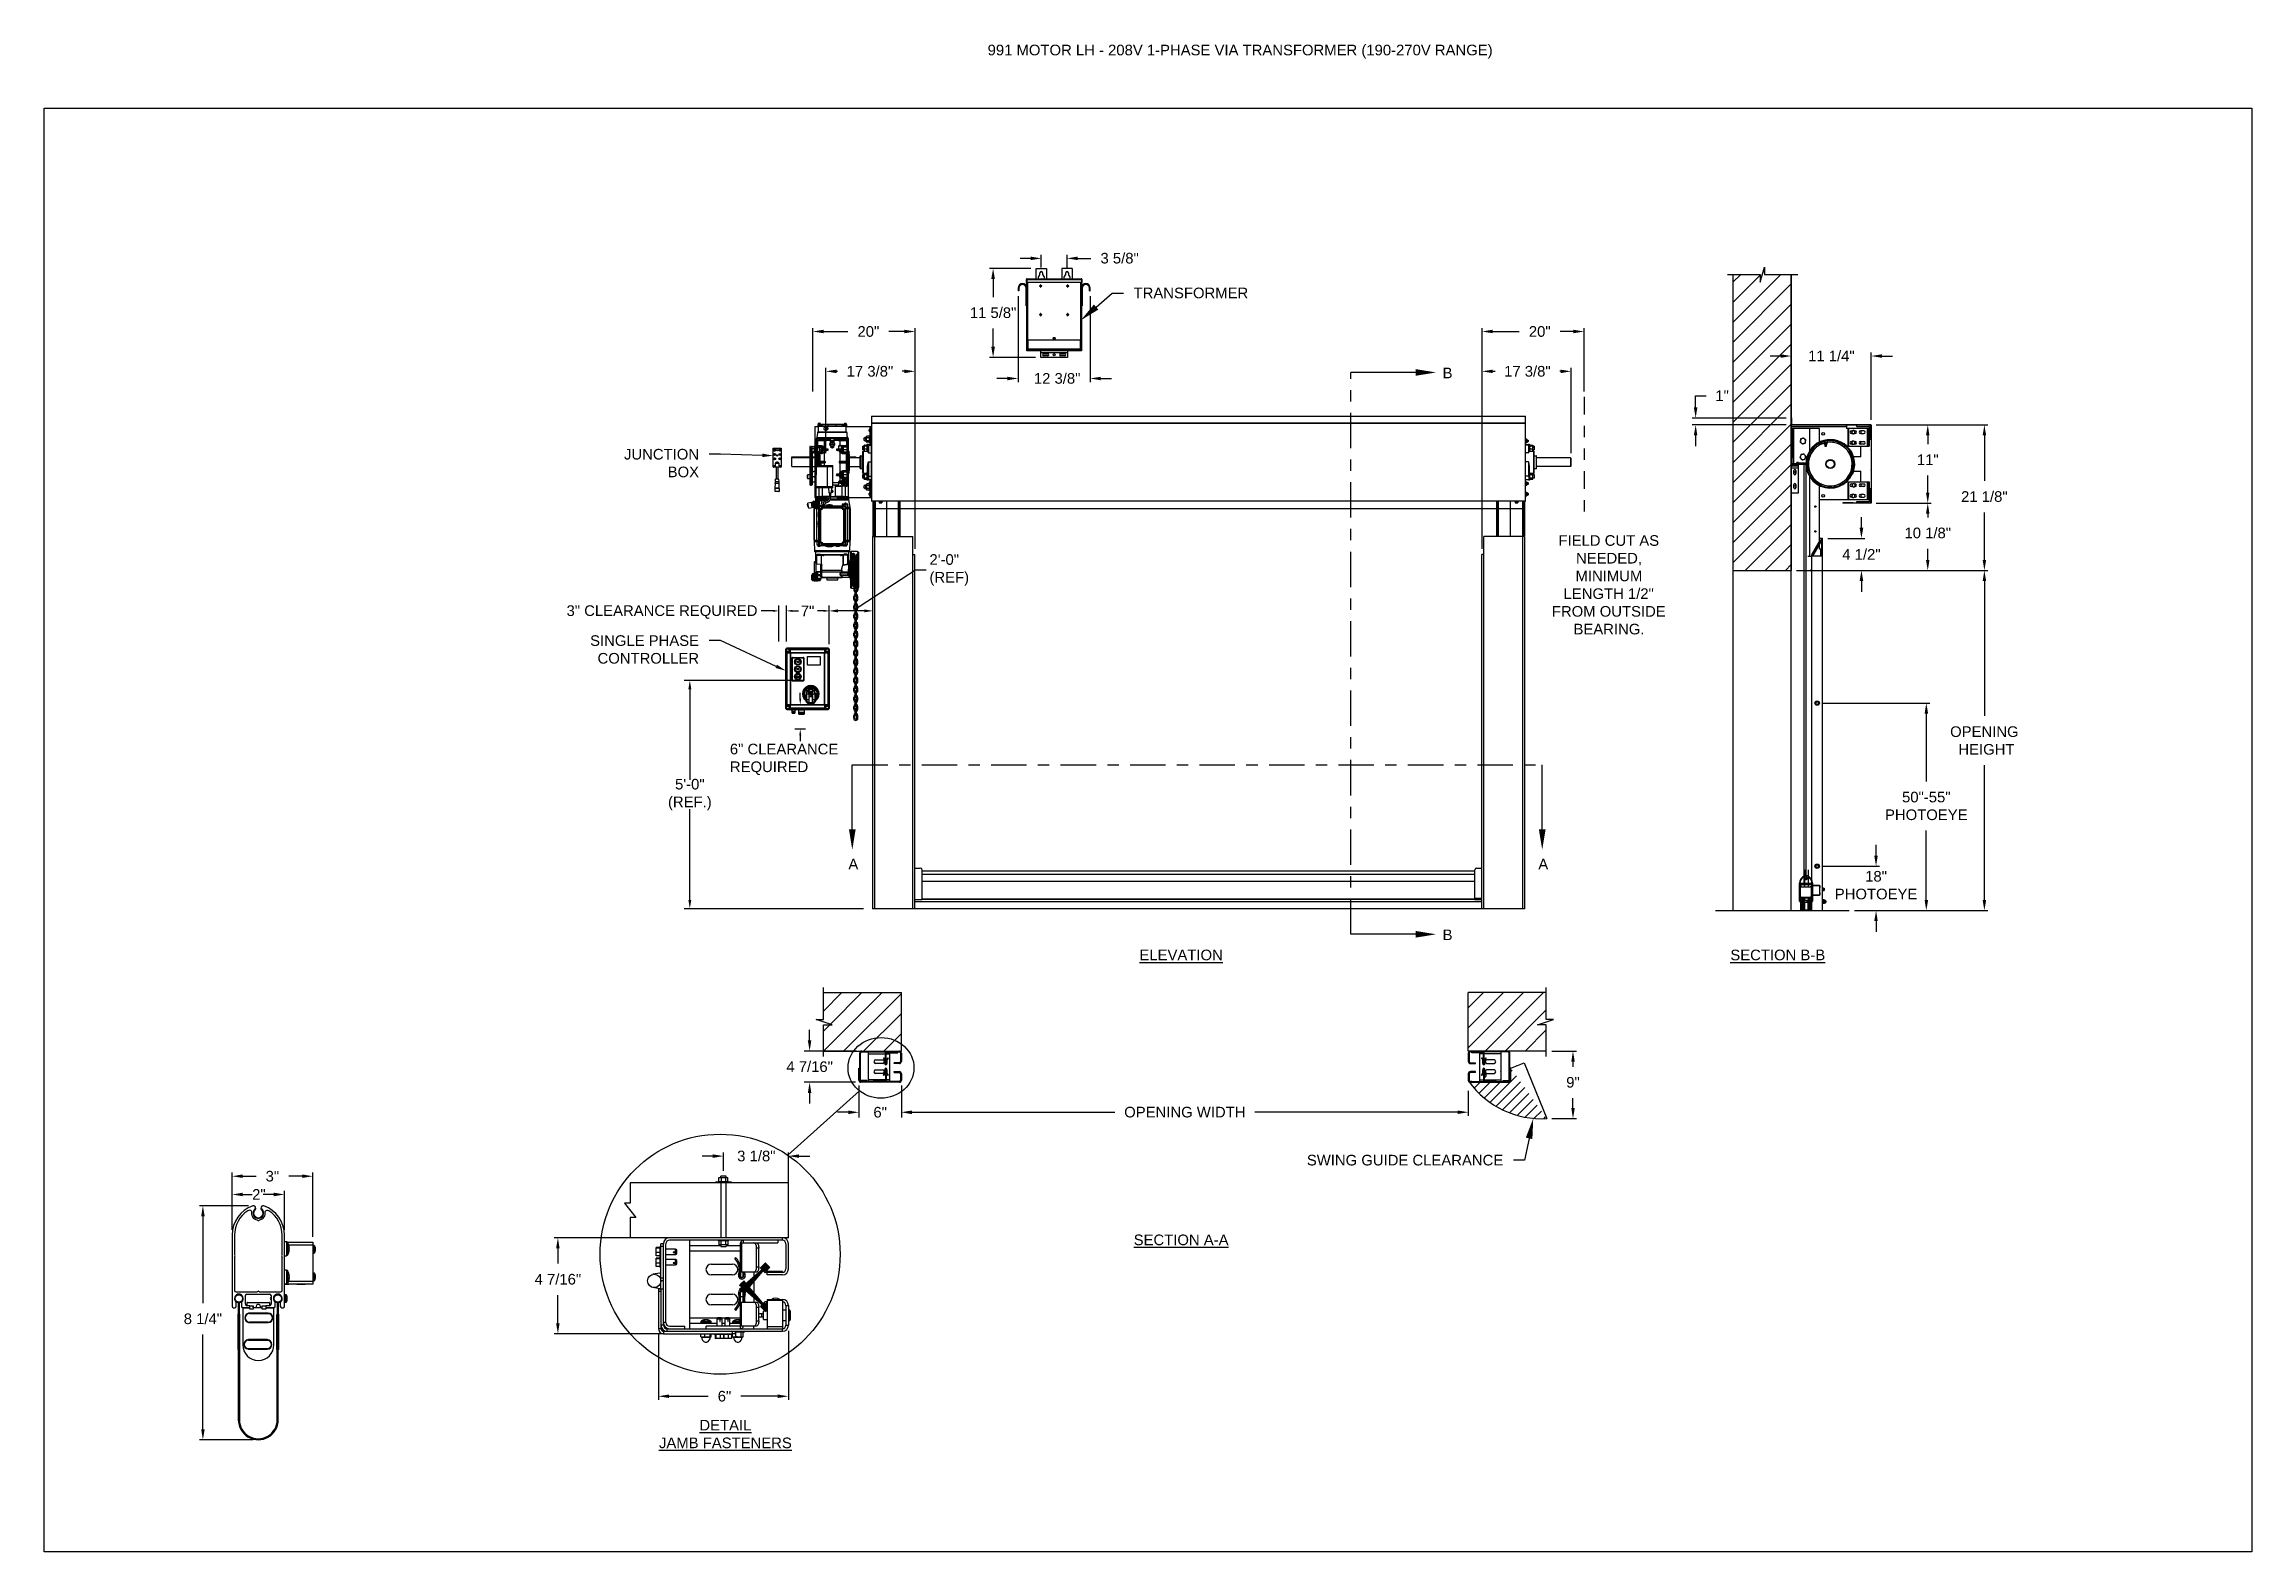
# Model space of a CAD drawing. Header units: inches. Extents: x 170 to 312, y 215 to 248.
# Drawn here: x 194.25 to 213.72, y 234.45 to 247.75 of the extents above; entities that cross this region are included whole.
import ezdxf
from ezdxf import colors
from ezdxf.entities.mleader import LeaderData, LeaderLine
from ezdxf.math import Vec2, Vec3

# ---------------------------------------------------------------- set-up
doc = ezdxf.new("R2010")
doc.units = ezdxf.units.IN
doc.header["$LTSCALE"] = 0.25
doc.header["$MEASUREMENT"] = 0
doc.linetypes.add('CENTER', pattern=[2, 1.25, -0.25, 0.25, -0.25])
doc.linetypes.add('PHANTOM2', pattern=[1.25, 0.625, -0.125, 0.125, -0.125, 0.125, -0.125])
for name, color, linetype in [('208V 1-PHASE 60HZ VIA TRANSFORMER (190-207 RANGE)', 4, 'Continuous'), ('ANNOTATIONS', 1, 'Continuous'), ('DETAILS', 4, 'Continuous'), ('HIDDEN', 6, 'PHANTOM2'), ('MOTOR LH', 7, 'Continuous'), ('SECTION CUTS', 6, 'CENTER'), ('STANDARD MOTOR LH', 7, 'Continuous')]:
    doc.layers.add(name, color=color, linetype=linetype)
doc.styles.add('ARIAL', font='arial.ttf', dxfattribs={"height": 0.09375})
doc.styles.add('ROMANS', font='Romans', dxfattribs={"height": 0.09375})
doc.styles.get("Standard").update_dxf_attribs({"font": 'romans.shx'})
doc.dimstyles.get("Standard").update_dxf_attribs({"dimscale": 60, "dimtxt": 0.0833, "dimasz": 0.0833, "dimexe": 0.0833, "dimexo": 0.04, "dimgap": 0.09, "dimtad": 0, "dimtih": 1, "dimtoh": 1, "dimdec": 4, "dimzin": 1, "dimdsep": 46, "dimlunit": 4, "dimtxsty": 'Standard', "dimcen": 0.09, "dimclrt": 150, "dimadec": 4, "dimazin": 2, "dimtfac": 1, "dimtdec": 0, "dimtofl": 0, "dimtmove": 0, "dimatfit": 3, "dimfxl": 1, "dimtolj": 1, "dimtzin": 0, "dimlwd": -1, "dimlwe": -1, "dimarcsym": 1})
doc.dimstyles.new('STANDARD$0', dxfattribs={"dimtxt": 0.09375, "dimasz": 0.09375, "dimexe": 0.03125, "dimexo": 0.046875, "dimgap": 0.09, "dimtad": 0, "dimtih": 1, "dimtoh": 1, "dimdec": 4, "dimzin": 0, "dimdsep": 46, "dimtxsty": 'ARIAL', "dimcen": 0.09, "dimadec": 0, "dimazin": 0, "dimtfac": 1, "dimtdec": 4, "dimtofl": 0, "dimtmove": 0, "dimatfit": 1, "dimfxl": 1, "dimtolj": 1, "dimtzin": 0, "dimarcsym": 0})
pattern_1 = [(45, (24.91595, 34.54644), (-0.08838835, 0.08838835), [])]
pattern_2 = [(45, (203.81188, 227.0073), (-0.265165, 0.265165), []), (45, (203.98865, 227.0073), (-0.265165, 0.265165), [])]

msp = doc.modelspace()

# ---------------------------------------------------------------- texts
at = {"layer": 'ANNOTATIONS', "insert": (202.57261, 247.74099), "char_height": 0.09375, "width": 4.6220629, "attachment_point": 1, "line_spacing_factor": 0.86134, "style": 'ARIAL'}
msp.add_mtext('991 MOTOR LH - 208V 1-PHASE VIA TRANSFORMER (190-270V RANGE)', dxfattribs=at)
at = {"layer": 'ANNOTATIONS', "char_height": 0.09375, "style": 'ARIAL'}
for s, insert, width, attachment_point in [('\\pi0.09317;FIELD CUT AS \\P\\pi0.24799;NEEDED, \\P\\pi0.24348;MINIMUM \\P\\pi0.13806;LENGTH 1/2" \\P\\pi0.03513;FROM OUTSIDE \\P\\pi0.22583;BEARING.', (207.51392, 243.41473), 1.0565623, 1), ('{\\LELEVATION}', (204.27907, 239.75886), 3.0834986, 2), ('{\\LSECTION B-B}', (209.54112, 239.75886), 1.3823677, 2), ('{\\LSECTION A-A}', (204.27907, 237.24567), 1.3823677, 2), ('{\\LDETAIL\\PJAMB FASTENERS}', (200.26017, 235.61132), 1.3823677, 2)]:
    msp.add_mtext(s, dxfattribs=dict(at, insert=insert, width=width, attachment_point=attachment_point))
for s, insert, attachment_point in [('2\'-0"\\P(REF)', (202.0599, 243.10781), 4), ('3" CLEARANCE REQUIRED', (198.85929, 242.73628), 4), ('7"', (201.04435, 242.74689), 6), ('6" CLEARANCE\\PREQUIRED', (200.29976, 241.43723), 4), ('5\'-0"\\P(REF.)', (199.94656, 241.12634), 5), ('\\A1;2"', (196.14622, 237.59932), 5)]:
    msp.add_mtext(s, dxfattribs=dict(at, insert=insert, attachment_point=attachment_point))
at = {"layer": 'SECTION CUTS', "style": 'ARIAL'}
for s, p in [('B', (206.5853, 244.79841)), ('A', (201.34481, 240.46666)), ('A', (207.42937, 240.46666)), ('B', (206.5853, 239.84254))]:
    msp.add_text(s, height=0.09375, dxfattribs=at).set_placement(p)

# ---------------------------------------------------------------- blocks, each defined once
blk = doc.blocks.new('*D252')
at = {"layer": 'ANNOTATIONS', "color": 0, "lineweight": -2, "transparency": 16777216}
for p, q in [((201.437, 238.56), (201.437, 238.277)), ((201.812, 238.56), (201.812, 238.277)), ((201.343, 238.324), (201.249, 238.324)), ((201.906, 238.324), (201.999, 238.324))]:
    blk.add_line(p, q, dxfattribs=at)
at = {"layer": 'ANNOTATIONS', "color": 0, "transparency": 16777216}
for points in [[(201.343, 238.34), (201.343, 238.308), (201.437, 238.324)], [(201.906, 238.34), (201.906, 238.308), (201.812, 238.324)]]:
    blk.add_solid(points, dxfattribs=at)
at = {"layer": 'defpoints', "color": 0, "transparency": 16777216}
for p in [(201.437, 238.607), (201.812, 238.607), (201.812, 238.324)]:
    blk.add_point(p, dxfattribs=at)
at = {"layer": 'ANNOTATIONS', "color": 0, "transparency": 16777216, "insert": (201.625, 238.324), "char_height": 0.0938, "attachment_point": 5, "style": 'ARIAL'}
blk.add_mtext('\\A1;6"', dxfattribs=at)
blk = doc.blocks.new('*D253')
at = {"layer": 'ANNOTATIONS', "color": 0, "lineweight": -2, "transparency": 16777216}
for p, q in [((210.41, 244.387), (210.895, 244.387)), ((210.864, 244.294), (210.864, 244.217)), ((210.864, 243.791), (210.864, 243.942)), ((210.41, 243.697), (210.895, 243.697))]:
    blk.add_line(p, q, dxfattribs=at)
at = {"layer": 'ANNOTATIONS', "color": 0, "transparency": 16777216}
for points in [[(210.848, 244.294), (210.879, 244.294), (210.864, 244.387)], [(210.848, 243.791), (210.879, 243.791), (210.864, 243.697)]]:
    blk.add_solid(points, dxfattribs=at)
at = {"layer": 'defpoints', "color": 0, "transparency": 16777216}
for p in [(210.363, 244.387), (210.864, 244.387), (210.363, 243.697)]:
    blk.add_point(p, dxfattribs=at)
at = {"layer": 'ANNOTATIONS', "color": 0, "transparency": 16777216, "insert": (210.864, 244.08), "char_height": 0.0938, "attachment_point": 5, "style": 'ARIAL'}
blk.add_mtext('\\A1;11"', dxfattribs=at)
blk = doc.blocks.new('*D254')
at = {"layer": 'ANNOTATIONS', "color": 0, "lineweight": -2, "transparency": 16777216}
for p, q in [((209.567, 244.995), (209.473, 244.995)), ((209.66, 244.433), (209.66, 245.026)), ((210.365, 244.433), (210.365, 245.026)), ((210.459, 244.995), (210.552, 244.995))]:
    blk.add_line(p, q, dxfattribs=at)
at = {"layer": 'ANNOTATIONS', "color": 0, "transparency": 16777216}
for points in [[(209.567, 245.01), (209.567, 244.979), (209.66, 244.995)], [(210.459, 245.01), (210.459, 244.979), (210.365, 244.995)]]:
    blk.add_solid(points, dxfattribs=at)
at = {"layer": 'defpoints', "color": 0, "transparency": 16777216}
for p in [(209.66, 244.995), (209.66, 244.386), (210.365, 244.386)]:
    blk.add_point(p, dxfattribs=at)
at = {"layer": 'ANNOTATIONS', "color": 0, "transparency": 16777216, "insert": (210.014, 244.995), "char_height": 0.09375, "attachment_point": 5, "style": 'ARIAL'}
blk.add_mtext('\\A1;11 1/4"', dxfattribs=at)
blk = doc.blocks.new('*D250')
at = {"layer": 'ANNOTATIONS', "color": 0, "lineweight": -2, "transparency": 16777216}
for p, q in [((206.933, 243.293), (206.933, 244.891)), ((207.027, 244.86), (207.048, 244.86)), ((207.625, 244.86), (207.618, 244.86)), ((207.718, 244.139), (207.718, 244.891))]:
    blk.add_line(p, q, dxfattribs=at)
at = {"layer": 'ANNOTATIONS', "color": 0, "transparency": 16777216}
for points in [[(207.027, 244.875), (207.027, 244.844), (206.933, 244.86)], [(207.625, 244.875), (207.625, 244.844), (207.718, 244.86)]]:
    blk.add_solid(points, dxfattribs=at)
at = {"layer": 'defpoints', "color": 0, "transparency": 16777216}
for p in [(206.933, 244.86), (207.718, 244.092), (206.933, 243.246)]:
    blk.add_point(p, dxfattribs=at)
at = {"layer": 'ANNOTATIONS', "color": 0, "transparency": 16777216, "insert": (207.333, 244.86), "char_height": 0.09375, "attachment_point": 5, "style": 'ARIAL'}
blk.add_mtext('\\A1;17 3/8"', dxfattribs=at)
blk = doc.blocks.new('*D251')
at = {"layer": 'ANNOTATIONS', "color": 0, "lineweight": -2, "transparency": 16777216}
for p, q in [((206.933, 243.293), (206.933, 245.242)), ((207.027, 245.211), (207.261, 245.211)), ((207.739, 245.211), (207.623, 245.211)), ((207.833, 244.682), (207.833, 245.242))]:
    blk.add_line(p, q, dxfattribs=at)
at = {"layer": 'ANNOTATIONS', "color": 0, "transparency": 16777216}
for points in [[(207.027, 245.227), (207.027, 245.196), (206.933, 245.211)], [(207.739, 245.227), (207.739, 245.196), (207.833, 245.211)]]:
    blk.add_solid(points, dxfattribs=at)
at = {"layer": 'defpoints', "color": 0, "transparency": 16777216}
for p in [(206.933, 245.211), (207.833, 244.635), (206.933, 243.246)]:
    blk.add_point(p, dxfattribs=at)
at = {"layer": 'ANNOTATIONS', "color": 0, "transparency": 16777216, "insert": (207.442, 245.211), "char_height": 0.0938, "attachment_point": 5, "style": 'ARIAL'}
blk.add_mtext('\\A1;20"', dxfattribs=at)
blk = doc.blocks.new('*D248')
at = {"layer": 'ANNOTATIONS', "color": 0, "lineweight": -2, "transparency": 16777216}
for p, q in [((210.279, 243.48), (210.279, 243.573)), ((209.982, 243.386), (210.31, 243.386)), ((209.707, 243.103), (210.31, 243.103)), ((210.279, 243.01), (210.279, 242.916))]:
    blk.add_line(p, q, dxfattribs=at)
at = {"layer": 'ANNOTATIONS', "color": 0, "transparency": 16777216}
for points in [[(210.263, 243.48), (210.295, 243.48), (210.279, 243.386)], [(210.263, 243.01), (210.295, 243.01), (210.279, 243.103)]]:
    blk.add_solid(points, dxfattribs=at)
at = {"layer": 'defpoints', "color": 0, "transparency": 16777216}
for p in [(209.935, 243.386), (210.279, 243.386), (209.66, 243.103)]:
    blk.add_point(p, dxfattribs=at)
at = {"layer": 'ANNOTATIONS', "color": 0, "transparency": 16777216, "insert": (210.279, 243.245), "char_height": 0.0938, "attachment_point": 5, "style": 'ARIAL'}
blk.add_mtext('\\A1;4 1/2"', dxfattribs=at)
blk = doc.blocks.new('*D249')
at = {"layer": 'ANNOTATIONS', "color": 0, "lineweight": -2, "transparency": 16777216}
for p, q in [((210.41, 243.697), (210.895, 243.697)), ((210.864, 243.603), (210.864, 243.572)), ((210.864, 243.197), (210.864, 243.295)), ((209.707, 243.103), (210.895, 243.103))]:
    blk.add_line(p, q, dxfattribs=at)
at = {"layer": 'ANNOTATIONS', "color": 0, "transparency": 16777216}
for points in [[(210.848, 243.603), (210.879, 243.603), (210.864, 243.697)], [(210.848, 243.197), (210.879, 243.197), (210.864, 243.103)]]:
    blk.add_solid(points, dxfattribs=at)
at = {"layer": 'defpoints', "color": 0, "transparency": 16777216}
for p in [(210.363, 243.697), (209.66, 243.103), (210.864, 243.103)]:
    blk.add_point(p, dxfattribs=at)
at = {"layer": 'ANNOTATIONS', "color": 0, "transparency": 16777216, "insert": (210.864, 243.434), "char_height": 0.09375, "attachment_point": 5, "style": 'ARIAL'}
blk.add_mtext('\\A1;10 1/8"', dxfattribs=at)
blk = doc.blocks.new('*D243')
at = {"layer": 'ANNOTATIONS', "color": 0, "lineweight": -2, "transparency": 16777216}
for p, q in [((210.408, 240.588), (210.408, 240.682)), ((209.935, 240.495), (210.439, 240.495)), ((210.218, 240.103), (210.439, 240.103)), ((210.408, 240.01), (210.408, 239.916))]:
    blk.add_line(p, q, dxfattribs=at)
at = {"layer": 'ANNOTATIONS', "color": 0, "transparency": 16777216}
for points in [[(210.392, 240.588), (210.423, 240.588), (210.408, 240.495)], [(210.392, 240.01), (210.423, 240.01), (210.408, 240.103)]]:
    blk.add_solid(points, dxfattribs=at)
at = {"layer": 'defpoints', "color": 0, "transparency": 16777216}
for p in [(209.888, 240.495), (210.408, 240.495), (210.171, 240.103)]:
    blk.add_point(p, dxfattribs=at)
at = {"layer": 'ANNOTATIONS', "color": 0, "transparency": 16777216, "insert": (210.408, 240.327), "char_height": 0.0938, "attachment_point": 5, "style": 'ARIAL'}
blk.add_mtext('\\A1;18"\\PPHOTOEYE', dxfattribs=at)
blk = doc.blocks.new('*D244')
at = {"layer": 'ANNOTATIONS', "color": 0, "lineweight": -2, "transparency": 16777216}
for p, q in [((209.935, 241.934), (210.882, 241.934)), ((210.851, 241.84), (210.851, 241.243)), ((210.851, 240.197), (210.851, 240.809)), ((210.218, 240.103), (210.882, 240.103))]:
    blk.add_line(p, q, dxfattribs=at)
at = {"layer": 'ANNOTATIONS', "color": 0, "transparency": 16777216}
for points in [[(210.836, 241.84), (210.867, 241.84), (210.851, 241.934)], [(210.836, 240.197), (210.867, 240.197), (210.851, 240.103)]]:
    blk.add_solid(points, dxfattribs=at)
at = {"layer": 'defpoints', "color": 0, "transparency": 16777216}
for p in [(209.888, 241.934), (210.851, 241.934), (210.171, 240.103)]:
    blk.add_point(p, dxfattribs=at)
at = {"layer": 'ANNOTATIONS', "color": 0, "transparency": 16777216, "insert": (210.851, 241.026), "char_height": 0.09375, "attachment_point": 5, "style": 'ARIAL'}
blk.add_mtext('\\A1;50"-55"\\PPHOTOEYE', dxfattribs=at)
blk = doc.blocks.new('*D245')
at = {"layer": 'ANNOTATIONS', "color": 0, "lineweight": -2, "transparency": 16777216}
for p, q in [((201.003, 238.958), (201.003, 239.051)), ((201.415, 238.864), (200.956, 238.864)), ((201.408, 238.589), (200.956, 238.589)), ((201.003, 238.495), (201.003, 238.401))]:
    blk.add_line(p, q, dxfattribs=at)
at = {"layer": 'ANNOTATIONS', "color": 0, "transparency": 16777216}
for points in [[(200.987, 238.958), (201.018, 238.958), (201.003, 238.864)], [(200.987, 238.495), (201.018, 238.495), (201.003, 238.589)]]:
    blk.add_solid(points, dxfattribs=at)
at = {"layer": 'defpoints', "color": 0, "transparency": 16777216}
for p in [(201.462, 238.864), (201.003, 238.589), (201.455, 238.589)]:
    blk.add_point(p, dxfattribs=at)
at = {"layer": 'ANNOTATIONS', "color": 0, "transparency": 16777216, "insert": (201.003, 238.726), "char_height": 0.09375, "attachment_point": 5, "style": 'ARIAL'}
blk.add_mtext('\\A1;4 7/16"', dxfattribs=at)
blk = doc.blocks.new('*D246')
at = {"layer": 'ANNOTATIONS', "color": 0, "lineweight": -2, "transparency": 16777216}
for p, q in [((196.053, 237.5), (195.621, 237.5)), ((195.652, 237.407), (195.652, 236.64)), ((195.652, 235.529), (195.652, 236.363)), ((196.094, 235.435), (195.621, 235.435))]:
    blk.add_line(p, q, dxfattribs=at)
at = {"layer": 'ANNOTATIONS', "color": 0, "transparency": 16777216}
for points in [[(195.637, 237.407), (195.668, 237.407), (195.652, 237.5)], [(195.637, 235.529), (195.668, 235.529), (195.652, 235.435)]]:
    blk.add_solid(points, dxfattribs=at)
at = {"layer": 'defpoints', "color": 0, "transparency": 16777216}
for p in [(196.1, 237.5), (195.652, 235.435), (196.141, 235.435)]:
    blk.add_point(p, dxfattribs=at)
at = {"layer": 'ANNOTATIONS', "color": 0, "transparency": 16777216, "insert": (195.652, 236.502), "char_height": 0.0938, "attachment_point": 5, "style": 'ARIAL'}
blk.add_mtext('\\A1;8 1/4"', dxfattribs=at)
blk = doc.blocks.new('*D247')
at = {"layer": 'ANNOTATIONS', "color": 0, "lineweight": -2, "transparency": 16777216}
for p, q in [((195.91, 237.288), (195.91, 237.792)), ((196.004, 237.76), (196.121, 237.76)), ((196.528, 237.76), (196.409, 237.76)), ((196.621, 237.225), (196.621, 237.792))]:
    blk.add_line(p, q, dxfattribs=at)
at = {"layer": 'ANNOTATIONS', "color": 0, "transparency": 16777216}
for points in [[(196.004, 237.776), (196.004, 237.745), (195.91, 237.76)], [(196.528, 237.776), (196.528, 237.745), (196.621, 237.76)]]:
    blk.add_solid(points, dxfattribs=at)
at = {"layer": 'defpoints', "color": 0, "transparency": 16777216}
for p in [(195.91, 237.76), (195.91, 237.241), (196.621, 237.178)]:
    blk.add_point(p, dxfattribs=at)
at = {"layer": 'ANNOTATIONS', "color": 0, "transparency": 16777216, "insert": (196.265, 237.76), "char_height": 0.0938, "attachment_point": 5, "style": 'ARIAL'}
blk.add_mtext('\\A1;3"', dxfattribs=at)
blk = doc.blocks.new('*D233')
at = {"layer": 'ANNOTATIONS', "color": 0, "lineweight": -2, "transparency": 16777216}
for p, q in [((199.72, 237.217), (198.751, 237.217)), ((198.783, 237.124), (198.783, 236.989)), ((198.783, 236.464), (198.783, 236.712)), ((199.713, 236.37), (198.751, 236.37))]:
    blk.add_line(p, q, dxfattribs=at)
at = {"layer": 'ANNOTATIONS', "color": 0, "transparency": 16777216}
for points in [[(198.767, 237.124), (198.798, 237.124), (198.783, 237.217)], [(198.767, 236.464), (198.798, 236.464), (198.783, 236.37)]]:
    blk.add_solid(points, dxfattribs=at)
at = {"layer": 'defpoints', "color": 0, "transparency": 16777216}
for p in [(199.767, 237.217), (198.783, 236.37), (199.76, 236.37)]:
    blk.add_point(p, dxfattribs=at)
at = {"layer": 'ANNOTATIONS', "color": 0, "transparency": 16777216, "insert": (198.783, 236.851), "char_height": 0.09375, "attachment_point": 5, "style": 'ARIAL'}
blk.add_mtext('\\A1;4 7/16"', dxfattribs=at)
blk = doc.blocks.new('*D234')
at = {"layer": 'ANNOTATIONS', "color": 0, "lineweight": -2, "transparency": 16777216}
for p, q in [((200.149, 237.938), (200.055, 237.938)), ((200.243, 237.809), (200.243, 237.969)), ((200.816, 237.587), (200.816, 237.969)), ((200.91, 237.938), (201.004, 237.938))]:
    blk.add_line(p, q, dxfattribs=at)
at = {"layer": 'ANNOTATIONS', "color": 0, "transparency": 16777216}
for points in [[(200.149, 237.953), (200.149, 237.922), (200.243, 237.938)], [(200.91, 237.953), (200.91, 237.922), (200.816, 237.938)]]:
    blk.add_solid(points, dxfattribs=at)
at = {"layer": 'defpoints', "color": 0, "transparency": 16777216}
for p in [(200.816, 237.938), (200.243, 237.762), (200.816, 237.54)]:
    blk.add_point(p, dxfattribs=at)
at = {"layer": 'ANNOTATIONS', "color": 0, "transparency": 16777216, "insert": (200.533, 237.938), "char_height": 0.0938, "attachment_point": 5, "style": 'ARIAL'}
blk.add_mtext('\\A1;3 1/8"', dxfattribs=at)
blk = doc.blocks.new('*D235')
at = {"layer": 'ANNOTATIONS', "color": 0, "lineweight": -2, "transparency": 16777216}
for p, q in [((210.41, 244.387), (211.395, 244.387)), ((211.363, 244.294), (211.363, 243.893)), ((211.363, 243.197), (211.363, 243.616)), ((209.707, 243.103), (211.395, 243.103))]:
    blk.add_line(p, q, dxfattribs=at)
at = {"layer": 'ANNOTATIONS', "color": 0, "transparency": 16777216}
for points in [[(211.348, 244.294), (211.379, 244.294), (211.363, 244.387)], [(211.348, 243.197), (211.379, 243.197), (211.363, 243.103)]]:
    blk.add_solid(points, dxfattribs=at)
at = {"layer": 'defpoints', "color": 0, "transparency": 16777216}
for p in [(210.363, 244.387), (211.363, 244.387), (209.66, 243.103)]:
    blk.add_point(p, dxfattribs=at)
at = {"layer": 'ANNOTATIONS', "color": 0, "transparency": 16777216, "insert": (211.363, 243.755), "char_height": 0.09375, "attachment_point": 5, "style": 'ARIAL'}
blk.add_mtext('\\A1;21 1/8"', dxfattribs=at)
blk = doc.blocks.new('*D236')
at = {"layer": 'ANNOTATIONS', "color": 0, "lineweight": -2, "transparency": 16777216}
for p, q in [((208.817, 244.542), (208.817, 244.645)), ((208.817, 244.645), (208.91, 244.645)), ((209.615, 244.448), (208.785, 244.448)), ((209.615, 244.387), (208.785, 244.387)), ((208.817, 244.294), (208.817, 244.2))]:
    blk.add_line(p, q, dxfattribs=at)
at = {"layer": 'ANNOTATIONS', "color": 0, "transparency": 16777216}
for points in [[(208.801, 244.542), (208.832, 244.542), (208.817, 244.448)], [(208.801, 244.294), (208.832, 244.294), (208.817, 244.387)]]:
    blk.add_solid(points, dxfattribs=at)
at = {"layer": 'defpoints', "color": 0, "transparency": 16777216}
for p in [(208.817, 244.387), (209.662, 244.448), (209.662, 244.387)]:
    blk.add_point(p, dxfattribs=at)
at = {"layer": 'ANNOTATIONS', "color": 0, "transparency": 16777216, "insert": (209.05, 244.645), "char_height": 0.0938, "attachment_point": 5, "style": 'ARIAL'}
blk.add_mtext('\\A1;1"', dxfattribs=at)
blk = doc.blocks.new('*D237')
at = {"layer": 'ANNOTATIONS', "color": 0, "lineweight": -2, "transparency": 16777216}
for p, q in [((201.147, 244.139), (201.147, 244.891)), ((201.24, 244.86), (201.25, 244.86)), ((201.839, 244.86), (201.82, 244.86)), ((201.933, 243.293), (201.933, 244.891))]:
    blk.add_line(p, q, dxfattribs=at)
at = {"layer": 'ANNOTATIONS', "color": 0, "transparency": 16777216}
for points in [[(201.24, 244.875), (201.24, 244.844), (201.147, 244.86)], [(201.839, 244.875), (201.839, 244.844), (201.933, 244.86)]]:
    blk.add_solid(points, dxfattribs=at)
at = {"layer": 'defpoints', "color": 0, "transparency": 16777216}
for p in [(201.147, 244.86), (201.147, 244.092), (201.933, 243.246)]:
    blk.add_point(p, dxfattribs=at)
at = {"layer": 'ANNOTATIONS', "color": 0, "transparency": 16777216, "insert": (201.535, 244.86), "char_height": 0.09375, "attachment_point": 5, "style": 'ARIAL'}
blk.add_mtext('\\A1;17 3/8"', dxfattribs=at)
blk = doc.blocks.new('*D238')
at = {"layer": 'ANNOTATIONS', "color": 0, "lineweight": -2, "transparency": 16777216}
for p, q in [((201.032, 244.682), (201.032, 245.242)), ((201.126, 245.211), (201.34, 245.211)), ((201.839, 245.211), (201.702, 245.211)), ((201.933, 243.293), (201.933, 245.242))]:
    blk.add_line(p, q, dxfattribs=at)
at = {"layer": 'ANNOTATIONS', "color": 0, "transparency": 16777216}
for points in [[(201.126, 245.227), (201.126, 245.196), (201.032, 245.211)], [(201.839, 245.227), (201.839, 245.196), (201.933, 245.211)]]:
    blk.add_solid(points, dxfattribs=at)
at = {"layer": 'defpoints', "color": 0, "transparency": 16777216}
for p in [(201.032, 245.211), (201.032, 244.635), (201.933, 243.246)]:
    blk.add_point(p, dxfattribs=at)
at = {"layer": 'ANNOTATIONS', "color": 0, "transparency": 16777216, "insert": (201.521, 245.211), "char_height": 0.0938, "attachment_point": 5, "style": 'ARIAL'}
blk.add_mtext('\\A1;20"', dxfattribs=at)
blk = doc.blocks.new('*D239')
at = {"layer": 'ANNOTATIONS', "color": 0, "linetype": 'ByBlock', "lineweight": -2, "transparency": 16777216}
for p, q in [((207.55, 238.864), (207.767, 238.864)), ((207.735, 238.77), (207.735, 238.725)), ((207.735, 238.362), (207.735, 238.45)), ((207.55, 238.268), (207.767, 238.268))]:
    blk.add_line(p, q, dxfattribs=at)
at = {"layer": 'ANNOTATIONS', "color": 0, "transparency": 16777216}
for points in [[(207.72, 238.77), (207.751, 238.77), (207.735, 238.864)], [(207.72, 238.362), (207.751, 238.362), (207.735, 238.268)]]:
    blk.add_solid(points, dxfattribs=at)
at = {"layer": 'defpoints', "color": 0, "transparency": 16777216}
for p in [(207.503, 238.864), (207.735, 238.864), (207.503, 238.268)]:
    blk.add_point(p, dxfattribs=at)
at = {"layer": 'ANNOTATIONS', "color": 0, "transparency": 16777216, "insert": (207.735, 238.588), "char_height": 0.0938, "attachment_point": 5, "style": 'ARIAL'}
blk.add_mtext('\\A1;9"', dxfattribs=at)
blk = doc.blocks.new('*D240')
at = {"layer": 'ANNOTATIONS', "color": 0, "lineweight": -2, "transparency": 16777216}
for p, q in [((199.669, 236.369), (199.669, 235.788)), ((200.816, 236.397), (200.816, 235.788)), ((199.763, 235.819), (200.108, 235.819)), ((200.722, 235.819), (200.396, 235.819))]:
    blk.add_line(p, q, dxfattribs=at)
at = {"layer": 'ANNOTATIONS', "color": 0, "transparency": 16777216}
for points in [[(199.763, 235.835), (199.763, 235.804), (199.669, 235.819)], [(200.722, 235.835), (200.722, 235.804), (200.816, 235.819)]]:
    blk.add_solid(points, dxfattribs=at)
at = {"layer": 'defpoints', "color": 0, "transparency": 16777216}
for p in [(199.669, 236.416), (200.816, 236.444), (200.816, 235.819)]:
    blk.add_point(p, dxfattribs=at)
at = {"layer": 'ANNOTATIONS', "color": 0, "transparency": 16777216, "insert": (200.252, 235.819), "char_height": 0.0938, "attachment_point": 5, "style": 'ARIAL'}
blk.add_mtext('\\A1;6"', dxfattribs=at)
blk = doc.blocks.new('*D241')
at = {"layer": 'ANNOTATIONS', "color": 0, "lineweight": -2, "transparency": 16777216}
for p, q in [((201.812, 238.513), (201.812, 238.293)), ((206.812, 238.513), (206.812, 238.293)), ((201.906, 238.325), (203.696, 238.325)), ((206.718, 238.325), (204.928, 238.325))]:
    blk.add_line(p, q, dxfattribs=at)
at = {"layer": 'ANNOTATIONS', "color": 0, "transparency": 16777216}
for points in [[(201.906, 238.34), (201.906, 238.309), (201.812, 238.325)], [(206.718, 238.34), (206.718, 238.309), (206.812, 238.325)]]:
    blk.add_solid(points, dxfattribs=at)
at = {"layer": 'defpoints', "color": 0, "transparency": 16777216}
for p in [(201.812, 238.56), (206.812, 238.56), (206.812, 238.325)]:
    blk.add_point(p, dxfattribs=at)
at = {"layer": 'ANNOTATIONS', "color": 0, "transparency": 16777216, "insert": (204.312, 238.325), "char_height": 0.09375, "attachment_point": 5, "style": 'ARIAL'}
blk.add_mtext('\\A1;OPENING WIDTH', dxfattribs=at)
blk = doc.blocks.new('*D242')
at = {"layer": 'ANNOTATIONS', "color": 0, "lineweight": -2, "transparency": 16777216}
for p, q in [((209.754, 243.103), (211.395, 243.103)), ((211.363, 243.01), (211.363, 241.821)), ((211.363, 240.197), (211.363, 241.386)), ((210.264, 240.103), (211.395, 240.103))]:
    blk.add_line(p, q, dxfattribs=at)
at = {"layer": 'ANNOTATIONS', "color": 0, "transparency": 16777216}
for points in [[(211.348, 243.01), (211.379, 243.01), (211.363, 243.103)], [(211.348, 240.197), (211.379, 240.197), (211.363, 240.103)]]:
    blk.add_solid(points, dxfattribs=at)
at = {"layer": 'defpoints', "color": 0, "transparency": 16777216}
for p in [(209.707, 243.103), (211.363, 243.103), (210.218, 240.103)]:
    blk.add_point(p, dxfattribs=at)
at = {"layer": 'ANNOTATIONS', "color": 0, "transparency": 16777216, "insert": (211.363, 241.603), "char_height": 0.09375, "attachment_point": 5, "style": 'ARIAL'}
blk.add_mtext('\\A1;OPENING\\P HEIGHT', dxfattribs=at)
blk = doc.blocks.new('*D230')
at = {"layer": 'ANNOTATIONS', "color": 0, "lineweight": -2, "transparency": 16777216}
for p, q in [((202.953, 245.768), (202.59, 245.768)), ((202.621, 245.674), (202.621, 245.514)), ((202.621, 245.077), (202.621, 245.237)), ((202.996, 244.983), (202.59, 244.983))]:
    blk.add_line(p, q, dxfattribs=at)
at = {"layer": 'ANNOTATIONS', "color": 0, "transparency": 16777216}
for points in [[(202.605, 245.674), (202.637, 245.674), (202.621, 245.768)], [(202.605, 245.077), (202.637, 245.077), (202.621, 244.983)]]:
    blk.add_solid(points, dxfattribs=at)
at = {"layer": 'defpoints', "color": 0, "transparency": 16777216}
for p in [(202.999, 245.768), (202.621, 244.983), (203.042, 244.983)]:
    blk.add_point(p, dxfattribs=at)
at = {"layer": 'ANNOTATIONS', "color": 0, "transparency": 16777216, "insert": (202.621, 245.424), "char_height": 0.09375, "attachment_point": 2, "style": 'ARIAL'}
blk.add_mtext('\\A1;11 5/8"', dxfattribs=at)
blk = doc.blocks.new('*D231')
at = {"layer": 'ANNOTATIONS', "color": 0, "lineweight": -2, "transparency": 16777216}
for p, q in [((202.953, 245.856), (202.859, 245.856)), ((203.046, 245.776), (203.046, 245.888)), ((203.273, 245.776), (203.273, 245.888)), ((203.367, 245.856), (203.484, 245.856))]:
    blk.add_line(p, q, dxfattribs=at)
at = {"layer": 'ANNOTATIONS', "color": 0, "transparency": 16777216}
for points in [[(202.953, 245.872), (202.953, 245.841), (203.046, 245.856)], [(203.367, 245.872), (203.367, 245.841), (203.273, 245.856)]]:
    blk.add_solid(points, dxfattribs=at)
at = {"layer": 'defpoints', "color": 0, "transparency": 16777216}
for p in [(203.046, 245.729), (203.273, 245.856), (203.273, 245.729)]:
    blk.add_point(p, dxfattribs=at)
at = {"layer": 'ANNOTATIONS', "color": 0, "transparency": 16777216, "insert": (203.737, 245.905), "char_height": 0.0938, "attachment_point": 2, "style": 'ARIAL'}
blk.add_mtext('\\A1;3 5/8"', dxfattribs=at)
blk = doc.blocks.new('*D232')
at = {"layer": 'ANNOTATIONS', "color": 0, "lineweight": -2, "transparency": 16777216}
for p, q in [((202.842, 245.524), (202.842, 244.765)), ((203.477, 245.524), (203.477, 244.765)), ((202.748, 244.797), (202.654, 244.797)), ((203.571, 244.797), (203.665, 244.797))]:
    blk.add_line(p, q, dxfattribs=at)
at = {"layer": 'ANNOTATIONS', "color": 0, "transparency": 16777216}
for points in [[(202.748, 244.812), (202.748, 244.781), (202.842, 244.797)], [(203.571, 244.812), (203.571, 244.781), (203.477, 244.797)]]:
    blk.add_solid(points, dxfattribs=at)
at = {"layer": 'defpoints', "color": 0, "transparency": 16777216}
for p in [(202.842, 245.571), (203.477, 245.571), (203.477, 244.797)]:
    blk.add_point(p, dxfattribs=at)
at = {"layer": 'ANNOTATIONS', "color": 0, "transparency": 16777216, "insert": (203.186, 244.797), "char_height": 0.09375, "attachment_point": 5, "style": 'ARIAL'}
blk.add_mtext('\\A1;12 3/8"', dxfattribs=at)

# ---------------------------------------------------------------- dimensions: what is measured, and where the dimension line sits
at = {"layer": 'ANNOTATIONS'}
for base, p1, p2, text, picture, middle in [((203.2729, 245.85632), (203.04634, 245.72896), (203.2729, 245.72896), '3 5/8"', '*D231', (203.73672, 245.85632)), ((203.47735, 244.79665), (202.84188, 245.57084), (203.47735, 245.57084), '12 3/8"', '*D232', (203.18579, 244.79665)), ((201.0319, 245.21123), (201.93295, 243.24564), (201.0319, 244.63538), '20"', '*D238', (201.52128, 245.21123)), ((206.93295, 245.21123), (207.83325, 244.63538), (206.93295, 243.24564), '20"', '*D251', (207.44182, 245.21123)), ((209.66037, 244.99487), (210.36497, 244.38592), (209.66037, 244.38592), '11 1/4"', '*D254', (210.014, 244.99487)), ((201.14665, 244.85955), (201.93295, 243.24564), (201.14665, 244.09242), '17 3/8"', '*D237', (201.53497, 244.85955)), ((206.93295, 244.85955), (207.7185, 244.09242), (206.93295, 243.24564), '17 3/8"', '*D250', (207.33308, 244.85955)), ((200.81624, 237.93758), (200.24258, 237.76171), (200.81624, 237.54011), '3 1/8"', '*D234', (200.53345, 237.93758)), ((195.91045, 237.76029), (196.62145, 237.17845), (195.91045, 237.24075), '3"', '*D247', (196.26494, 237.76029)), ((200.81621, 235.81926), (199.66892, 236.41587), (200.81621, 236.44436), '6"', '*D240', (200.25235, 235.81926))]:
    dim = msp.add_linear_dim(base=base, p1=p1, p2=p2, text=text, dimstyle='STANDARD$0', dxfattribs=at)
    dim.commit()
    dim.dimension.update_dxf_attribs({"geometry": picture, "text_midpoint": middle, "dimtype": 160})
for base, p1, p2, text, picture, middle in [((202.62095, 244.98341), (202.99946, 245.76802), (203.04243, 244.98341), '11 5/8"', '*D230', (202.62095, 245.37572)), ((208.81652, 244.3874), (209.66197, 244.44842), (209.66185, 244.3874), '1"', '*D236', (209.04974, 244.64524)), ((211.36339, 244.3874), (209.66037, 243.10342), (210.3635, 244.3874), '21 1/8"', '*D235', (211.36339, 243.75483)), ((210.8636, 244.3874), (210.3635, 243.69695), (210.3635, 244.3874), '11"', '*D253', (210.8636, 244.07951)), ((210.8636, 243.10342), (210.3635, 243.69695), (209.66037, 243.10342), '10 1/8"', '*D249', (210.8636, 243.43352)), ((210.27888, 243.38592), (209.66037, 243.10342), (209.93537, 243.38592), '4 1/2"', '*D248', (210.27888, 243.24467)), ((210.85124, 241.9339), (210.17063, 240.10342), (209.8885, 241.9339), '50"-55"\\PPHOTOEYE', '*D244', (210.85124, 241.02597)), ((210.40785, 240.49459), (210.17063, 240.10342), (209.8885, 240.49459), '18"\\PPHOTOEYE', '*D243', (210.40785, 240.32702)), ((195.65225, 235.43499), (196.0999, 237.5004), (196.14095, 235.43499), '8 1/4"', '*D246', (195.65225, 236.50176)), ((198.7826, 236.37012), (199.76717, 237.21743), (199.76028, 236.37012), '4 7/16"', '*D233', (198.7826, 236.85095))]:
    dim = msp.add_linear_dim(base=base, p1=p1, p2=p2, angle=90, text=text, dimstyle='STANDARD$0', dxfattribs=at)
    dim.commit()
    dim.dimension.update_dxf_attribs({"geometry": picture, "text_midpoint": middle, "dimtype": 160})
dim = msp.add_linear_dim(base=(211.36339, 243.10342), p1=(210.21751, 240.10342), p2=(209.70725, 243.10342), angle=90, text='OPENING\\P HEIGHT', dimstyle='STANDARD$0', dxfattribs=at)
dim.commit()
dim.dimension.update_dxf_attribs({"geometry": '*D242', "text_midpoint": (211.36339, 241.60342)})
for base, p1, p2, text, override, picture, middle in [((201.0025, 238.58878), (201.46231, 238.86378), (201.45487, 238.58878), '4 7/16"', {"dimexe": 0.046875, "dimgap": 0.0625, "dimlunit": 4, "dimcen": 0.089844, "dimfxl": 0.18, "dimfrac": 2}, '*D245', (201.0025, 238.72628)), ((207.73534, 238.86378), (207.50332, 238.26815), (207.50332, 238.86378), '9"', {"dimarcsym": 1}, '*D239', (207.73534, 238.58756))]:
    dim = msp.add_linear_dim(base=base, p1=p1, p2=p2, angle=90, text=text, dimstyle='STANDARD$0', override=override, dxfattribs=at)
    dim.commit()
    dim.dimension.update_dxf_attribs({"geometry": picture, "text_midpoint": middle, "dimtype": 160})
dim = msp.add_linear_dim(base=(201.812, 238.32405), p1=(201.437, 238.60666), p2=(201.812, 238.60666), text='6"', dimstyle='STANDARD$0', override={"dimexe": 0.046875, "dimgap": 0.0625, "dimlunit": 4, "dimcen": 0.089844, "dimfxl": 0.18, "dimfrac": 2}, dxfattribs=at)
dim.commit()
dim.dimension.update_dxf_attribs({"geometry": '*D252', "text_midpoint": (201.62496, 238.32405), "dimtype": 160})
dim = msp.add_linear_dim(base=(206.812, 238.32459), p1=(201.812, 238.55978), p2=(206.812, 238.55978), text='OPENING WIDTH', dimstyle='STANDARD$0', dxfattribs=at)
dim.commit()
dim.dimension.update_dxf_attribs({"geometry": '*D241', "text_midpoint": (204.312, 238.32459)})

# ---------------------------------------------------------------- hatches: boundary and pattern name
at = {"layer": 'STANDARD MOTOR LH'}
h = msp.add_hatch(dxfattribs=at)
h.set_pattern_fill('ANSI31', color=256, style=0)
h.set_pattern_definition([(45, (24.91595, 34.19276), (-0.08838835, 0.08838835), [])])
edge = h.paths.add_edge_path()
edge.add_line((209.14475, 245.71433), (209.14475, 243.10342))
edge.add_line((209.14475, 243.10342), (209.66037, 243.10342))
edge.add_line((209.66037, 245.71433), (209.66037, 243.10342))
edge = h.paths.add_edge_path()
edge.add_line((209.09836, 245.71433), (209.38546, 245.71433))
edge.add_line((209.38546, 245.71433), (209.38546, 245.64563))
edge.add_line((209.38546, 245.64563), (209.42388, 245.77899))
edge.add_line((209.42388, 245.77899), (209.42388, 245.71433))
edge.add_line((209.42388, 245.71433), (209.71907, 245.71433))
h = msp.add_hatch(dxfattribs=at)
h.set_pattern_fill('ANSI32', color=256, style=0)
h.set_pattern_definition(pattern_2)
edge = h.paths.add_edge_path(flags=0)
edge.add_line((209.66209, 244.44683), (209.66209, 244.39374))
edge.add_line((209.66209, 244.39374), (209.66357, 244.39374))
edge.add_line((209.66357, 244.39374), (209.66357, 244.44683))
edge.add_arc((209.66197, 244.44683), 0.0016, 0, 180)
edge.add_line((209.66037, 244.44683), (209.66037, 244.3874))
edge.add_arc((209.66185, 244.3874), 0.00147, 180, 270)
edge.add_line((209.66185, 244.38592), (210.3635, 244.38592))
edge.add_line((210.3635, 244.38592), (210.3635, 243.69842))
edge.add_line((210.3635, 243.69842), (210.1151, 243.69842))
edge.add_arc((210.1151, 243.69855), 0.000123, 90, 270, ccw=False)
edge.add_line((210.1151, 243.69867), (210.20725, 243.69867))
edge.add_line((210.20725, 243.69867), (210.20725, 243.70015))
edge.add_line((210.20725, 243.70015), (210.1151, 243.70015))
edge.add_arc((210.1151, 243.69855), 0.0016, 90, 270)
edge.add_line((210.1151, 243.69695), (210.3635, 243.69695))
edge.add_arc((210.3635, 243.69842), 0.00147, 270, 360)
edge.add_line((210.36497, 243.69842), (210.36497, 244.38592))
edge.add_arc((210.3635, 244.38592), 0.00147, 0, 90)
edge.add_line((210.3635, 244.3874), (209.66185, 244.3874))
edge.add_line((209.66185, 244.3874), (209.66185, 244.44683))
edge.add_arc((209.66197, 244.44683), 0.000123, 0, 180, ccw=False)
h = msp.add_hatch(dxfattribs=at)
h.set_pattern_fill('ANSI32', color=256, style=0)
h.set_pattern_definition(pattern_2)
edge = h.paths.add_edge_path(flags=0)
edge.add_arc((210.00412, 244.04217), 0.20703, 0, 360)
edge = h.paths.add_edge_path(flags=0)
edge.add_arc((210.00412, 244.04217), 0.19531, 0, 360)
h = msp.add_hatch(dxfattribs=at)
h.set_pattern_fill('ANSI32', color=256, style=0)
h.set_pattern_definition(pattern_2)
edge = h.paths.add_edge_path(flags=0)
edge.add_line((209.66037, 244.09686), (209.66037, 244.03436))
edge.add_line((209.66037, 244.03436), (209.72287, 244.03436))
edge.add_line((209.72287, 244.03436), (209.72287, 244.03827))
edge.add_arc((209.71897, 244.03827), 0.00391, 0, 90)
edge.add_line((209.71897, 244.04217), (209.67209, 244.04217))
edge.add_arc((209.67209, 244.04608), 0.00391, 180, 270, ccw=False)
edge.add_line((209.66818, 244.04608), (209.66818, 244.09296))
edge.add_arc((209.66428, 244.09296), 0.00391, 0, 90)
edge.add_line((209.66428, 244.09686), (209.66037, 244.09686))
h = msp.add_hatch(dxfattribs=at)
h.set_pattern_fill('ANSI38', color=256, style=0)
h.set_pattern_definition([(45, (203.81188, 227.00729), (-0.08838835, 0.08838835), []), (135, (203.81188, 227.00729), (-0.265165, 0.08838835), [0.3125, -0.1875])])
edge = h.paths.add_edge_path(flags=0)
edge.add_arc((209.71162, 244.05342), 0.000313, 90, 180, ccw=False)
edge.add_line((209.71162, 244.05374), (209.71975, 244.05374))
edge.add_arc((209.71975, 244.05342), 0.000313, 0, 90, ccw=False)
edge.add_line((209.72006, 244.05342), (209.72006, 244.05217))
edge.add_arc((209.72037, 244.05217), 0.000313, 180, 270)
edge.add_line((209.72037, 244.05186), (209.72256, 244.05186))
edge.add_arc((209.72256, 244.05217), 0.000313, 270, 360)
edge.add_line((209.72287, 244.05217), (209.72287, 244.05624))
edge.add_arc((209.72256, 244.05624), 0.000313, 0, 90)
edge.add_line((209.72256, 244.05655), (209.70881, 244.05655))
edge.add_arc((209.70881, 244.05624), 0.000313, 90, 180)
edge.add_line((209.7085, 244.05624), (209.7085, 244.0453))
edge.add_arc((209.70818, 244.0453), 0.000313, 270, 360, ccw=False)
edge.add_line((209.70818, 244.04499), (209.67006, 244.04499))
edge.add_arc((209.67006, 244.04467), 0.000313, 90, 180)
edge.add_line((209.66975, 244.04467), (209.66975, 244.04249))
edge.add_arc((209.67006, 244.04249), 0.000313, 180, 270)
edge.add_line((209.67006, 244.04217), (209.72256, 244.04217))
edge.add_arc((209.72256, 244.04249), 0.000313, 270, 360)
edge.add_line((209.72287, 244.04249), (209.72287, 244.04655))
edge.add_arc((209.72256, 244.04655), 0.000313, 0, 90)
edge.add_line((209.72256, 244.04686), (209.72037, 244.04686))
edge.add_arc((209.72037, 244.04655), 0.000313, 90, 180)
edge.add_line((209.72006, 244.04655), (209.72006, 244.0453))
edge.add_arc((209.71975, 244.0453), 0.000313, 270, 360, ccw=False)
edge.add_line((209.71975, 244.04499), (209.71162, 244.04499))
edge.add_arc((209.71162, 244.0453), 0.000313, 180, 270, ccw=False)
edge.add_line((209.71131, 244.0453), (209.71131, 244.05342))
h = msp.add_hatch(dxfattribs=at)
h.set_pattern_fill('ANSI31', color=256, style=0)
h.set_pattern_definition([(45, (203.81188, 227.00729), (-0.08838835, 0.08838835), [])])
edge = h.paths.add_edge_path(flags=0)
edge.add_line((209.78734, 244.04899), (209.71131, 244.04915))
edge.add_line((209.71131, 244.04915), (209.71131, 244.04953))
edge.add_line((209.71131, 244.04953), (209.78734, 244.04937))
edge.add_line((209.78734, 244.04937), (209.78734, 244.04937))
edge.add_line((209.78734, 244.04937), (209.71131, 244.04954))
edge.add_line((209.71131, 244.04954), (209.71131, 244.04973))
edge.add_line((209.71131, 244.04973), (209.78734, 244.0497))
edge.add_line((209.78734, 244.0497), (209.78734, 244.04971))
edge.add_line((209.78734, 244.04971), (209.71131, 244.04974))
edge.add_line((209.71131, 244.04974), (209.71131, 244.04996))
edge.add_line((209.71131, 244.04996), (209.78734, 244.0501))
edge.add_line((209.78734, 244.0501), (209.78734, 244.05011))
edge.add_line((209.78734, 244.05011), (209.71131, 244.04997))
edge.add_line((209.71131, 244.04997), (209.71131, 244.05023))
edge.add_line((209.71131, 244.05023), (209.78734, 244.05058))
edge.add_line((209.78734, 244.05058), (209.78734, 244.05058))
edge.add_line((209.78734, 244.05058), (209.71131, 244.05023))
edge.add_line((209.71131, 244.05023), (209.71132, 244.05367))
edge.add_line((209.71132, 244.05367), (209.72484, 244.05202))
edge.add_line((209.72484, 244.05202), (209.72507, 244.05388))
edge.add_line((209.72507, 244.05388), (209.71015, 244.0557))
edge.add_arc((209.71007, 244.05508), 0.000625, 83.033785, 179.876559)
edge.add_line((209.70945, 244.05508), (209.70943, 244.04399))
edge.add_arc((209.71005, 244.04399), 0.000625, 179.876559, 276.719332)
edge.add_line((209.71012, 244.04337), (209.72505, 244.04513))
edge.add_line((209.72505, 244.04513), (209.72483, 244.04699))
edge.add_line((209.72483, 244.04699), (209.7113, 244.0454))
edge.add_line((209.7113, 244.0454), (209.71131, 244.04849))
edge.add_line((209.71131, 244.04849), (209.78734, 244.04814))
edge.add_line((209.78734, 244.04814), (209.78734, 244.04815))
edge.add_line((209.78734, 244.04815), (209.71131, 244.0485))
edge.add_line((209.71131, 244.0485), (209.71131, 244.04869))
edge.add_line((209.71131, 244.04869), (209.78734, 244.04853))
edge.add_line((209.78734, 244.04853), (209.78734, 244.04853))
edge.add_line((209.78734, 244.04853), (209.71131, 244.0487))
edge.add_line((209.71131, 244.0487), (209.71131, 244.04915))
edge.add_line((209.71131, 244.04915), (209.78734, 244.04898))
edge.add_line((209.78734, 244.04898), (209.78734, 244.04899))
h = msp.add_hatch(dxfattribs=at)
h.set_pattern_fill('ANSI37', color=256, style=0)
h.set_pattern_definition([(45, (203.81188, 231.50729), (-0.0883883, 0.0883883), []), (135, (203.81188, 231.50729), (-0.0883883, -0.0883883), [])])
edge = h.paths.add_edge_path(flags=0)
edge.add_line((209.83478, 240.16182), (209.83374, 240.16363))
edge.add_line((209.83374, 240.16363), (209.83374, 240.19488))
edge.add_arc((209.83249, 240.20402), 0.00923, 277.816449, 622.183551)
edge.add_line((209.83123, 240.19488), (209.83123, 240.16363))
edge.add_line((209.83123, 240.16363), (209.83019, 240.16182))
edge.add_arc((209.83126, 240.16121), 0.00123, 150, 180)
edge.add_line((209.83003, 240.16121), (209.83003, 240.08526))
edge.add_line((209.83003, 240.08526), (209.83126, 240.08526))
edge.add_line((209.83126, 240.08526), (209.83126, 240.16121))
edge.add_line((209.83126, 240.16121), (209.8323, 240.16301))
edge.add_arc((209.83123, 240.16363), 0.00123, 330, 360)
edge.add_line((209.83246, 240.16363), (209.83246, 240.19488))
edge.add_arc((209.83123, 240.19488), 0.00123, 0, 82.183551)
edge.add_arc((209.83249, 240.20402), 0.008, -82.183551, 262.183551, ccw=False)
edge.add_arc((209.83374, 240.19488), 0.00123, 97.816449, 180)
edge.add_line((209.83251, 240.19488), (209.83251, 240.16363))
edge.add_arc((209.83374, 240.16363), 0.00123, 180, 210)
edge.add_line((209.83268, 240.16301), (209.83372, 240.16121))
edge.add_line((209.83372, 240.16121), (209.83372, 240.08526))
edge.add_line((209.83372, 240.08526), (209.83495, 240.08526))
edge.add_line((209.83495, 240.08526), (209.83495, 240.16121))
edge.add_arc((209.83372, 240.16121), 0.00123, 0, 30)
h = msp.add_hatch(dxfattribs=at)
h.set_pattern_fill('ANSI31', color=256, style=0)
h.set_pattern_definition(pattern_1)
h.paths.add_polyline_path([(201.812, 239.37941), (201.1245, 239.37941), (201.1245, 239.14221), (201.06039, 239.14221), (201.20247, 239.0953), (201.1245, 239.0953), (201.1245, 238.86378), (201.812, 238.86378), (201.812, 239.02629)])
h = msp.add_hatch(dxfattribs=at)
h.set_pattern_fill('ANSI31', color=256, style=0)
h.set_pattern_definition(pattern_1)
h.paths.add_polyline_path([(207.5636, 239.14221), (207.4995, 239.14221), (207.4995, 239.37941), (206.812, 239.37941), (206.812, 238.86378), (206.83017, 238.86378), (207.4995, 238.86378), (207.4995, 239.0953), (207.42153, 239.0953)])
h = msp.add_hatch(dxfattribs=at)
h.set_pattern_fill('ANSI31', color=256, scale=0.5, style=0)
h.set_pattern_definition([(45, (195.267443, 235.956984), (-0.04419417, 0.04419417), [])])
edge = h.paths.add_edge_path()
edge.add_arc((207.45752, 239.05092), 0.7841, 215.558691, 273.348591)
edge.add_line((207.30328, 238.76102), (207.50332, 238.26815))
edge.add_line((207.187, 238.71378), (207.30328, 238.76102))
edge.add_line((206.84037, 238.58827), (207.16649, 238.58827))
edge.add_arc((207.16649, 238.60878), 0.02051, 270, 360)
edge.add_line((207.187, 238.60878), (207.187, 238.71378))

# ---------------------------------------------------------------- linework, layer by layer
at = {"layer": '208V 1-PHASE 60HZ VIA TRANSFORMER (190-207 RANGE)'}
for p, q in [((202.99946, 245.76802), (203.09321, 245.76802)), ((202.99946, 245.67726), (202.99946, 245.76802)), ((203.03462, 245.7107), (203.03462, 245.72896)), ((203.05806, 245.72896), (203.05806, 245.7107)), ((203.09321, 245.76802), (203.09321, 245.67726)), ((203.31977, 245.76802), (203.22602, 245.76802)), ((203.22602, 245.76802), (203.22602, 245.67726)), ((203.26118, 245.7107), (203.26118, 245.72896)), ((203.28462, 245.72896), (203.28462, 245.7107)), ((203.31977, 245.76802), (203.31977, 245.67726)), ((202.84936, 245.59459), (202.84188, 245.59459)), ((202.84188, 245.59459), (202.84188, 245.57084)), ((202.84936, 245.57084), (202.84188, 245.57084)), ((202.84936, 245.59459), (202.84936, 245.57084)), ((202.91191, 245.43802), (202.91191, 245.59459)), ((202.91191, 245.59459), (202.91938, 245.59459)), ((202.91544, 245.67115), (202.91843, 245.67115)), ((202.91544, 245.64406), (202.91544, 245.67115)), ((202.91843, 245.64406), (202.91544, 245.64406)), ((202.91843, 245.67115), (202.91843, 245.64406)), ((202.91887, 245.67115), (203.40036, 245.67115)), ((202.91887, 245.67115), (202.91887, 245.64406)), ((203.40036, 245.64406), (202.91887, 245.64406)), ((202.91938, 245.67293), (202.91938, 245.67338)), ((202.91938, 245.04146), (202.91938, 245.64406)), ((202.92155, 245.67726), (203.39768, 245.67726)), ((202.9255, 245.64406), (202.9255, 245.13521)), ((203.03898, 245.61327), (203.03025, 245.61327)), ((203.03025, 245.61327), (203.03025, 245.61028)), ((203.03025, 245.61028), (203.03898, 245.61028)), ((203.03898, 245.622), (203.03898, 245.61327)), ((203.04197, 245.622), (203.03898, 245.622)), ((203.03898, 245.61028), (203.03898, 245.60155)), ((203.03898, 245.60155), (203.04197, 245.60155)), ((203.04197, 245.61327), (203.04197, 245.622)), ((203.0507, 245.61327), (203.04197, 245.61327)), ((203.04197, 245.60155), (203.04197, 245.61028)), ((203.04197, 245.61028), (203.0507, 245.61028)), ((203.0507, 245.61028), (203.0507, 245.61327)), ((203.27726, 245.61327), (203.26853, 245.61327)), ((203.26853, 245.61327), (203.26853, 245.61028)), ((203.26853, 245.61028), (203.27726, 245.61028)), ((203.28025, 245.622), (203.27726, 245.622)), ((203.27726, 245.622), (203.27726, 245.61327)), ((203.27726, 245.61028), (203.27726, 245.60155)), ((203.27726, 245.60155), (203.28025, 245.60155)), ((203.28025, 245.61327), (203.28025, 245.622)), ((203.28898, 245.61327), (203.28025, 245.61327)), ((203.28025, 245.61028), (203.28898, 245.61028)), ((203.28025, 245.60155), (203.28025, 245.61028)), ((203.28898, 245.61028), (203.28898, 245.61327)), ((203.39374, 245.13521), (203.39374, 245.64406)), ((203.39985, 245.67338), (203.39985, 245.67293)), ((203.39985, 245.64406), (203.39985, 245.04146)), ((203.40733, 245.59459), (203.39985, 245.59459)), ((203.40036, 245.67115), (203.40036, 245.64406)), ((203.40379, 245.67115), (203.40081, 245.67115)), ((203.40081, 245.67115), (203.40081, 245.64406)), ((203.40081, 245.64406), (203.40379, 245.64406)), ((203.40379, 245.67115), (203.40379, 245.64406)), ((203.40733, 245.59459), (203.40733, 245.43802)), ((203.46988, 245.59459), (203.47735, 245.59459)), ((203.46988, 245.57084), (203.46988, 245.59459)), ((203.46988, 245.57084), (203.47735, 245.57084)), ((203.47735, 245.57084), (203.47735, 245.59459)), ((202.91938, 245.43802), (202.91191, 245.43802)), ((203.03898, 245.36264), (203.03025, 245.36264)), ((203.03025, 245.36264), (203.03025, 245.35966)), ((203.03025, 245.35966), (203.03898, 245.35966)), ((203.04197, 245.37137), (203.03898, 245.37137)), ((203.03898, 245.37137), (203.03898, 245.36264)), ((203.03898, 245.35966), (203.03898, 245.35092)), ((203.03898, 245.35092), (203.04197, 245.35092)), ((203.04197, 245.36264), (203.04197, 245.37137)), ((203.0507, 245.36264), (203.04197, 245.36264)), ((203.04197, 245.35092), (203.04197, 245.35966)), ((203.04197, 245.35966), (203.0507, 245.35966)), ((203.0507, 245.35966), (203.0507, 245.36264)), ((203.27726, 245.36264), (203.26853, 245.36264)), ((203.26853, 245.36264), (203.26853, 245.35966)), ((203.26853, 245.35966), (203.27726, 245.35966)), ((203.27726, 245.37137), (203.27726, 245.36264)), ((203.28025, 245.37137), (203.27726, 245.37137)), ((203.27726, 245.35966), (203.27726, 245.35092)), ((203.27726, 245.35092), (203.28025, 245.35092)), ((203.28025, 245.36264), (203.28025, 245.37137)), ((203.28898, 245.36264), (203.28025, 245.36264)), ((203.28025, 245.35092), (203.28025, 245.35966)), ((203.28025, 245.35966), (203.28898, 245.35966)), ((203.28898, 245.35966), (203.28898, 245.36264)), ((203.39985, 245.43802), (203.40733, 245.43802)), ((203.39985, 245.13521), (202.91938, 245.13521)), ((202.92237, 245.13521), (202.92237, 245.04146)), ((202.92237, 245.12981), (202.92463, 245.12981)), ((202.92463, 245.13521), (202.92463, 245.05766)), ((202.92855, 245.13521), (202.92855, 245.05766)), ((203.16548, 245.1567), (203.15376, 245.1567)), ((203.15376, 245.14498), (203.16548, 245.14498)), ((203.39068, 245.05766), (203.39068, 245.13521)), ((203.3946, 245.05766), (203.3946, 245.13521)), ((203.3946, 245.12981), (203.39686, 245.12981)), ((203.39686, 245.04146), (203.39686, 245.13521)), ((202.91938, 245.05709), (202.92237, 245.05709)), ((203.39985, 245.04146), (202.91938, 245.04146)), ((202.92463, 245.05766), (203.3946, 245.05766)), ((202.92524, 245.05334), (202.92524, 245.05569)), ((202.9255, 245.04146), (202.9255, 245.05193)), ((202.92618, 245.05462), (202.92618, 245.05334)), ((202.92762, 245.05374), (202.92762, 245.05766)), ((202.92762, 245.05374), (203.39162, 245.05374)), ((202.9293, 245.05021), (202.9293, 245.04927)), ((202.9293, 245.05021), (203.38993, 245.05021)), ((202.9293, 245.04927), (203.38993, 245.04927)), ((202.95496, 245.05374), (202.95496, 245.05021)), ((203.01359, 245.05334), (202.95496, 245.05334)), ((202.99406, 245.0532), (202.99406, 245.05021)), ((202.99406, 245.0532), (203.10642, 245.0532)), ((203.01359, 245.05374), (203.01359, 245.0532)), ((203.04243, 244.98341), (203.04243, 245.04146)), ((203.27681, 245.02324), (203.04243, 245.02324)), ((203.27681, 245.02236), (203.04243, 245.02236)), ((203.27681, 244.98341), (203.04243, 244.98341)), ((203.05024, 245.05374), (203.05024, 245.05021)), ((203.06587, 245.01564), (203.10298, 245.01564)), ((203.10298, 244.99806), (203.06587, 244.99806)), ((203.08689, 245.0532), (203.08689, 245.05374)), ((203.23234, 245.05334), (203.08689, 245.05334)), ((203.10642, 245.05021), (203.10642, 245.0532)), ((203.21281, 245.0532), (203.21281, 245.05021)), ((203.21281, 245.0532), (203.32517, 245.0532)), ((203.21626, 245.01564), (203.25337, 245.01564)), ((203.25337, 244.99806), (203.21626, 244.99806)), ((203.23234, 245.05374), (203.23234, 245.0532)), ((203.26899, 245.05374), (203.26899, 245.05021)), ((203.27681, 245.04146), (203.27681, 244.98341)), ((203.30564, 245.0532), (203.30564, 245.05374)), ((203.36427, 245.05334), (203.30564, 245.05334)), ((203.32517, 245.05021), (203.32517, 245.0532)), ((203.36427, 245.05021), (203.36427, 245.05374)), ((203.3686, 245.05374), (203.3686, 245.05021)), ((203.3686, 245.04927), (203.3686, 245.04146)), ((203.38993, 245.05021), (203.38993, 245.04927)), ((203.39162, 245.05766), (203.39162, 245.05374)), ((203.39306, 245.05462), (203.39306, 245.05334)), ((203.39374, 245.05193), (203.39374, 245.04146)), ((203.39399, 245.05334), (203.39399, 245.05569)), ((203.39686, 245.05709), (203.39985, 245.05709))]:
    msp.add_line(p, q, dxfattribs=at)
for centre, radius in [((203.15962, 245.15084), 0.00586), ((203.15962, 245.00685), 0.00879)]:
    msp.add_circle(centre, radius, dxfattribs=at)
for centre, radius, start, end in [((203.04634, 245.68599), 0.02734, 115.376934, 198.621435), ((203.04634, 245.72896), 0.01172, 0, 180), ((203.04634, 245.68599), 0.02734, 341.378539, 64.623033), ((203.2729, 245.68599), 0.02734, 115.376934, 198.621435), ((203.2729, 245.72896), 0.01172, 0, 180), ((203.2729, 245.68599), 0.02734, 341.378539, 64.623033), ((202.88063, 245.59459), 0.03875, 0, 180), ((202.88063, 245.59459), 0.03128, 0, 180), ((203.4386, 245.59459), 0.03875, 0, 180), ((203.4386, 245.59459), 0.03127, 0, 180), ((203.15376, 245.15084), 0.00586, 90, 270), ((203.16548, 245.15084), 0.00586, 270, 90), ((202.9293, 245.05334), 0.00406, 180, 270), ((202.9293, 245.05334), 0.00313, 180, 270), ((203.06587, 245.00685), 0.00879, 90, 270), ((203.10298, 245.00685), 0.00879, 270, 90), ((203.21626, 245.00685), 0.00879, 90, 270), ((203.25337, 245.00685), 0.00879, 270, 90), ((203.38993, 245.05334), 0.00313, 270, 0), ((203.38993, 245.05334), 0.00406, 270, 0)]:
    msp.add_arc(centre, radius, start, end, dxfattribs=at)
for points, knots in [([(202.92155, 245.67726), (202.92075, 245.67726), (202.91996, 245.6771), (202.91848, 245.67649), (202.9178, 245.67604), (202.91667, 245.67491), (202.91621, 245.67423), (202.9156, 245.67275), (202.91544, 245.67195), (202.91544, 245.67115)], [0, 0, 0, 0, 0.25, 0.25, 0.5, 0.5, 0.75, 0.75, 1, 1, 1, 1]), ([(202.91954, 245.67349), (202.91948, 245.67345), (202.91906, 245.67319), (202.91858, 245.67236), (202.91848, 245.67155), (202.91843, 245.67115)], [0, 0, 0, 0, 0.08916382, 0.54458513, 1, 1, 1, 1]), ([(202.91887, 245.67115), (202.9191, 245.67195), (202.91932, 245.67275), (202.91977, 245.67423), (202.91999, 245.67491), (202.92044, 245.67604), (202.92066, 245.67649), (202.92111, 245.6771), (202.92133, 245.67726), (202.92155, 245.67726)], [0, 0, 0, 0, 0.25, 0.25, 0.5, 0.5, 0.75, 0.75, 1, 1, 1, 1]), ([(203.39768, 245.67726), (203.3979, 245.67726), (203.39813, 245.6771), (203.39857, 245.67649), (203.3988, 245.67604), (203.39925, 245.67491), (203.39947, 245.67423), (203.39992, 245.67275), (203.40014, 245.67195), (203.40036, 245.67115)], [0, 0, 0, 0, 0.25, 0.25, 0.5, 0.5, 0.75, 0.75, 1, 1, 1, 1]), ([(203.40379, 245.67115), (203.40379, 245.67195), (203.40363, 245.67275), (203.40302, 245.67423), (203.40257, 245.67491), (203.40144, 245.67604), (203.40076, 245.67649), (203.39928, 245.6771), (203.39848, 245.67726), (203.39768, 245.67726)], [0, 0, 0, 0, 0.25, 0.25, 0.5, 0.5, 0.75, 0.75, 1, 1, 1, 1]), ([(203.40081, 245.67115), (203.40075, 245.67155), (203.40065, 245.67236), (203.40017, 245.67319), (203.39976, 245.67345), (203.39969, 245.67349)], [0, 0, 0, 0, 0.45541487, 0.91083618, 1, 1, 1, 1]), ([(202.92855, 245.05766), (202.92804, 245.0577), (202.92753, 245.05773), (202.92658, 245.05781), (202.92614, 245.05785), (202.92542, 245.05792), (202.92513, 245.05796), (202.92473, 245.05803), (202.92463, 245.05807), (202.92463, 245.0581)], [0, 0, 0, 0, 0.25, 0.25, 0.5, 0.5, 0.75, 0.75, 1, 1, 1, 1]), ([(202.92463, 245.05766), (202.92469, 245.05715), (202.92481, 245.05611), (202.92572, 245.05484), (202.92673, 245.05406), (202.92743, 245.05395), (202.92762, 245.05392)], [0, 0, 0, 0, 0.29622272, 0.59244447, 0.88866621, 1, 1, 1, 1]), ([(203.3946, 245.0581), (203.3946, 245.05807), (203.3945, 245.05803), (203.39411, 245.05796), (203.39382, 245.05792), (203.39309, 245.05785), (203.39266, 245.05781), (203.39171, 245.05773), (203.39119, 245.0577), (203.39068, 245.05766)], [0, 0, 0, 0, 0.25, 0.25, 0.5, 0.5, 0.75, 0.75, 1, 1, 1, 1]), ([(203.39162, 245.05392), (203.39181, 245.05395), (203.39251, 245.05406), (203.39351, 245.05484), (203.39443, 245.05611), (203.39455, 245.05715), (203.3946, 245.05766)], [0, 0, 0, 0, 0.11133379, 0.40755553, 0.70377728, 1, 1, 1, 1])]:
    msp.add_open_spline(points, degree=3, knots=knots, dxfattribs=at)
at = {"layer": 'ANNOTATIONS', "transparency": 16777216}
msp.add_line((209.70725, 243.10342), (211.39464, 243.10342), dxfattribs=at)
at = {"layer": 'ANNOTATIONS'}
for p, q in [((200.7323, 242.47733), (200.7323, 242.79402)), ((200.79798, 242.47733), (200.79798, 242.79402)), ((201.17452, 242.45222), (201.17452, 242.79402)), ((200.67916, 242.74689), (200.57456, 242.74689)), ((200.85142, 242.74689), (200.90456, 242.74689)), ((201.1256, 242.74689), (201.07246, 242.74689)), ((201.48422, 242.74689), (201.25218, 242.74689)), ((200.94642, 242.13369), (199.89547, 242.13369)), ((199.94656, 242.05603), (199.94656, 241.2556)), ((200.92026, 241.97143), (200.92026, 242.02457)), ((200.96739, 241.91829), (200.87313, 241.91829)), ((200.96739, 241.70299), (200.87313, 241.70299)), ((200.92026, 241.64985), (200.92026, 241.59671)), ((199.94656, 240.19706), (199.94656, 240.99708)), ((201.47679, 240.11939), (199.89547, 240.11939)), ((195.91045, 237.28763), (195.91045, 237.63057)), ((196.0042, 237.59932), (196.08544, 237.59932)), ((196.2777, 237.59932), (196.18395, 237.59932)), ((196.37145, 237.28763), (196.37145, 237.63057))]:
    msp.add_line(p, q, dxfattribs=at)
for points in [[(200.67916, 242.75575), (200.67916, 242.73803), (200.7323, 242.74689)], [(200.85142, 242.75575), (200.85142, 242.73803), (200.79828, 242.74689)], [(201.1256, 242.75575), (201.1256, 242.73803), (201.17874, 242.74689)], [(201.25218, 242.73395), (201.25218, 242.75983), (201.17452, 242.74689)], [(201.48422, 242.73395), (201.48422, 242.75983), (201.56189, 242.74689)], [(199.95951, 242.05603), (199.93362, 242.05603), (199.94656, 242.13369)], [(200.92912, 241.97143), (200.9114, 241.97143), (200.92026, 241.91829)], [(200.92912, 241.64985), (200.9114, 241.64985), (200.92026, 241.70299)], [(199.95951, 240.19706), (199.93362, 240.19706), (199.94656, 240.11939)], [(196.0042, 237.61494), (196.0042, 237.58369), (195.91045, 237.59932)], [(196.2777, 237.61494), (196.2777, 237.58369), (196.37145, 237.59932)]]:
    msp.add_solid(points, dxfattribs=at)
at = {"layer": 'defpoints'}
msp.add_lwpolyline([(213.72204, 234.44685), (194.25216, 234.44685), (194.25216, 247.18196), (213.72204, 247.18196)], close=True, dxfattribs=at)
at = {"layer": 'DETAILS'}
for p, q in [((200.80938, 237.9471), (201.44161, 238.5142)), ((200.20285, 237.73042), (200.20285, 237.74936)), ((200.20285, 237.74936), (200.28231, 237.74936)), ((200.20294, 237.71373), (200.20294, 237.74936)), ((200.21914, 237.74936), (200.21914, 237.76171)), ((200.26602, 237.76171), (200.21914, 237.76171)), ((200.22512, 237.71373), (200.22512, 237.74936)), ((200.26476, 237.71373), (200.26476, 237.74936)), ((200.26602, 237.74936), (200.26602, 237.76171)), ((200.28222, 237.71373), (200.28222, 237.74936)), ((200.28231, 237.73042), (200.28231, 237.74936)), ((200.81624, 237.70248), (199.41995, 237.70248)), ((199.41995, 237.70248), (199.41995, 237.52253)), ((200.31258, 237.70811), (200.17258, 237.70811)), ((200.17258, 237.70248), (200.17258, 237.70811)), ((200.19758, 237.71373), (200.19758, 237.70811)), ((200.19758, 237.71373), (200.28758, 237.71373)), ((200.21914, 237.70248), (200.21914, 237.21743)), ((200.26602, 237.21743), (200.26602, 237.70248)), ((200.28758, 237.70811), (200.28758, 237.71373)), ((200.31258, 237.70248), (200.31258, 237.70811)), ((200.81624, 237.21743), (200.81624, 237.70248)), ((196.17457, 237.4604), (196.16968, 237.46594)), ((199.41995, 237.52253), (199.37, 237.52253)), ((199.37, 237.52253), (199.46991, 237.39738)), ((199.46991, 237.39738), (199.41995, 237.39738)), ((199.41995, 237.39738), (199.41995, 237.21743)), ((195.91045, 237.24075), (195.91045, 236.61295)), ((195.93045, 237.24075), (195.93045, 237.06759)), ((196.35145, 237.06759), (196.35145, 237.24075)), ((196.37145, 236.61295), (196.37145, 237.24075)), ((196.38966, 237.18195), (196.37145, 237.18195)), ((196.38966, 237.18195), (196.38966, 237.05895)), ((196.39666, 237.17845), (196.62145, 237.17845)), ((196.3968, 237.17826), (196.3968, 237.06265)), ((196.62145, 237.15345), (196.40942, 237.15345)), ((196.62145, 237.17845), (196.62145, 236.80935)), ((196.6323, 237.1492), (196.62145, 237.1492)), ((196.6323, 237.1492), (196.6323, 237.0817)), ((196.63534, 237.14764), (196.63534, 237.08327)), ((200.81624, 237.21743), (199.41995, 237.21743)), ((199.69124, 236.77492), (199.69124, 237.16489)), ((199.71355, 237.16489), (199.69124, 237.16489)), ((199.71355, 236.44605), (199.71355, 237.1638)), ((199.73586, 236.46874), (199.73586, 237.1638)), ((200.76261, 237.19512), (199.76717, 237.19512)), ((199.94792, 236.41474), (199.94792, 237.19512)), ((199.94792, 237.14824), (200.21914, 237.14824)), ((200.19758, 237.19512), (200.19758, 237.18949)), ((200.28758, 237.18949), (200.19758, 237.18949)), ((200.20285, 237.1728), (200.20285, 237.15387)), ((200.28231, 237.15387), (200.20285, 237.15387)), ((200.20294, 237.18949), (200.20294, 237.15387)), ((200.21914, 237.15387), (200.21914, 237.14151)), ((200.2204, 237.18949), (200.2204, 237.15387)), ((200.26004, 237.18949), (200.26004, 237.15387)), ((200.26602, 237.15387), (200.26602, 237.14151)), ((200.26602, 237.14824), (200.39436, 237.14824)), ((200.28222, 237.18949), (200.28222, 237.15387)), ((200.28231, 237.1728), (200.28231, 237.15387)), ((200.28758, 237.18949), (200.28758, 237.19512)), ((200.39436, 237.17168), (200.72249, 237.17168)), ((200.39436, 236.86876), (200.39436, 237.17168)), ((200.40378, 236.91387), (200.40378, 237.17168)), ((200.4178, 237.19512), (200.4178, 237.17168)), ((200.72249, 237.19512), (200.72249, 237.17168)), ((200.76261, 237.19512), (200.76261, 237.21743)), ((200.79392, 237.1638), (200.79392, 236.94293)), ((200.81624, 236.94293), (200.81624, 237.1638)), ((195.93045, 237.04759), (195.93045, 236.75295)), ((196.35145, 236.75295), (196.35145, 237.04759)), ((196.37145, 237.05895), (196.38966, 237.05895)), ((196.40882, 237.12738), (196.41468, 237.12787)), ((196.41468, 237.12745), (196.40884, 237.12699)), ((196.41465, 237.11304), (196.41468, 237.11304)), ((196.62145, 237.0817), (196.6323, 237.0817)), ((196.64531, 237.10946), (196.64223, 237.10985)), ((196.64292, 237.11309), (196.64531, 237.11297)), ((196.64531, 237.12145), (196.64488, 237.12139)), ((199.64999, 237.05735), (199.64999, 237.1318)), ((199.68561, 237.1318), (199.64999, 237.1318)), ((199.68561, 237.12521), (199.64999, 237.12521)), ((199.68561, 237.08799), (199.64999, 237.08799)), ((199.68561, 237.05735), (199.64999, 237.05735)), ((199.64999, 236.9636), (199.64999, 237.03805)), ((199.68561, 237.03805), (199.64999, 237.03805)), ((199.68561, 237.03146), (199.64999, 237.03146)), ((199.68561, 236.99424), (199.64999, 236.99424)), ((199.68561, 236.9636), (199.64999, 236.9636)), ((199.69124, 237.13958), (199.68561, 237.13958)), ((199.68561, 237.04958), (199.68561, 237.13958)), ((199.68561, 237.04958), (199.69124, 237.04958)), ((199.69124, 237.04583), (199.68561, 237.04583)), ((199.68561, 236.95583), (199.68561, 237.04583)), ((199.68561, 236.95583), (199.69124, 236.95583)), ((199.71355, 237.14145), (199.69124, 237.14145)), ((199.82033, 237.11801), (199.73586, 237.11801)), ((199.73586, 237.07114), (199.82033, 237.07114)), ((199.82033, 237.02426), (199.73586, 237.02426)), ((199.73586, 236.97739), (199.82033, 236.97739)), ((199.79905, 237.09069), (199.79905, 237.08689)), ((199.82033, 237.09069), (199.79905, 237.09069)), ((199.79905, 237.08689), (199.82033, 237.08689)), ((199.79905, 236.99694), (199.79905, 236.99314)), ((199.82033, 236.99694), (199.79905, 236.99694)), ((199.79905, 236.99314), (199.82033, 236.99314)), ((199.83186, 237.11136), (199.82033, 237.11801)), ((199.82033, 237.09069), (199.82033, 237.11801)), ((199.82033, 237.09069), (199.83186, 237.09179)), ((199.82033, 237.07114), (199.82033, 237.08689)), ((199.82033, 237.07114), (199.83186, 237.07779)), ((199.83186, 237.01761), (199.82033, 237.02426)), ((199.82033, 236.99694), (199.82033, 237.02426)), ((199.82033, 236.99694), (199.83186, 236.99804)), ((199.82033, 236.97739), (199.82033, 236.99314)), ((199.82033, 236.97739), (199.83186, 236.98404)), ((199.82068, 237.09072), (199.83186, 237.09072)), ((199.82068, 236.99697), (199.83186, 236.99697)), ((199.83186, 237.07779), (199.83186, 237.11136)), ((199.83186, 236.98404), (199.83186, 237.01761)), ((199.94792, 237.10137), (200.39436, 237.10137)), ((200.13542, 236.98418), (200.32292, 236.98418)), ((200.21914, 237.14151), (200.26602, 237.14151)), ((200.35279, 237.04102), (200.34425, 237.033)), ((200.39436, 237.0078), (200.39399, 237.0078)), ((200.39399, 237.0078), (200.39399, 236.94669)), ((200.53499, 236.96074), (200.53499, 237.1248)), ((200.55528, 237.1248), (200.53499, 237.1248)), ((200.53499, 236.96074), (200.55528, 236.96074)), ((200.55528, 236.96074), (200.55528, 237.1248)), ((200.61048, 236.99374), (200.57004, 236.95331)), ((200.57734, 236.94336), (200.57004, 236.95065)), ((200.61048, 236.98049), (200.5833, 236.95331)), ((200.5833, 236.95065), (200.58396, 236.94999)), ((200.60788, 236.97613), (200.59059, 236.95264)), ((200.59059, 236.95264), (200.59286, 236.95098)), ((200.61014, 236.97446), (200.59286, 236.95098)), ((200.59911, 236.94967), (200.60486, 236.9609)), ((200.60504, 236.96084), (200.59928, 236.94958)), ((200.59945, 236.9495), (200.60522, 236.96078)), ((200.6054, 236.96072), (200.59961, 236.94941)), ((200.59978, 236.94932), (200.60558, 236.96066)), ((200.60576, 236.9606), (200.59995, 236.94924)), ((200.60011, 236.94915), (200.60594, 236.96054)), ((200.60612, 236.96048), (200.60028, 236.94907)), ((200.60045, 236.94898), (200.6063, 236.96042)), ((200.60648, 236.96036), (200.60061, 236.9489)), ((200.60078, 236.94881), (200.60666, 236.9603)), ((200.60847, 236.95972), (200.60245, 236.94796)), ((200.6044, 236.946), (200.61617, 236.95203)), ((200.61674, 236.95021), (200.60526, 236.94433)), ((200.60534, 236.94417), (200.6168, 236.95003)), ((200.61686, 236.94985), (200.60543, 236.944)), ((200.60551, 236.94383), (200.61692, 236.94967)), ((200.61698, 236.94949), (200.6056, 236.94367)), ((200.60569, 236.9435), (200.61704, 236.94931)), ((200.6171, 236.94913), (200.60577, 236.94333)), ((200.60586, 236.94317), (200.61716, 236.94895)), ((200.61723, 236.94877), (200.60594, 236.943)), ((200.60603, 236.94283), (200.61729, 236.9486)), ((200.60749, 236.93635), (200.63097, 236.95363)), ((200.60915, 236.93408), (200.63264, 236.95136)), ((200.60982, 236.92679), (200.637, 236.95397)), ((200.65026, 236.95662), (200.61313, 236.99374)), ((200.637, 236.95662), (200.61313, 236.98049)), ((200.63133, 236.95831), (200.61483, 236.97481)), ((200.63332, 236.9603), (200.61681, 236.9768)), ((200.62048, 236.92419), (200.65026, 236.95397)), ((196.38966, 236.93195), (196.37145, 236.93195)), ((196.37145, 236.80895), (196.38966, 236.80895)), ((196.41, 236.80825), (196.37145, 236.80825)), ((196.41, 236.80648), (196.37145, 236.80648)), ((196.38966, 236.93195), (196.38966, 236.80895)), ((196.62145, 236.80935), (196.39226, 236.80935)), ((196.3968, 236.92826), (196.3968, 236.81265)), ((196.40845, 236.83435), (196.62145, 236.83435)), ((196.41468, 236.86226), (196.40894, 236.86278)), ((196.40896, 236.86478), (196.41468, 236.86439)), ((196.41, 236.80935), (196.41, 236.80648)), ((196.41468, 236.87865), (196.4145, 236.87863)), ((196.4145, 236.86227), (196.41468, 236.86439)), ((196.48041, 236.80935), (196.48041, 236.80648)), ((196.55454, 236.80825), (196.48041, 236.80825)), ((196.55454, 236.80648), (196.48041, 236.80648)), ((196.55638, 236.81032), (196.55454, 236.80648)), ((196.55454, 236.80825), (196.55454, 236.80648)), ((196.6323, 236.90609), (196.62145, 236.90609)), ((196.62145, 236.83859), (196.6323, 236.83859)), ((196.6323, 236.90609), (196.6323, 236.83859)), ((196.63534, 236.90453), (196.63534, 236.84016)), ((196.64531, 236.86635), (196.64223, 236.86674)), ((196.64292, 236.86998), (196.64531, 236.86986)), ((196.64531, 236.87834), (196.64488, 236.87828)), ((199.68223, 236.9061), (199.62142, 236.89484)), ((199.68223, 236.76743), (199.62142, 236.77869)), ((199.66892, 236.76743), (199.71355, 236.76743)), ((199.66892, 236.76743), (199.66892, 236.41587)), ((199.69124, 236.8986), (199.68223, 236.9061)), ((199.69124, 236.77492), (199.68223, 236.76743)), ((199.71355, 236.8602), (199.69124, 236.8602)), ((199.71355, 236.83676), (199.69124, 236.83676)), ((199.69124, 236.76743), (199.69124, 236.41587)), ((200.32292, 236.89043), (200.13542, 236.89043)), ((200.38305, 236.76244), (200.59705, 236.94684)), ((200.38305, 236.76244), (200.38328, 236.76221)), ((200.38334, 236.80084), (200.38312, 236.80061)), ((200.40523, 236.78155), (200.38312, 236.80061)), ((200.59718, 236.9467), (200.38328, 236.76221)), ((200.38334, 236.80084), (200.40547, 236.78176)), ((200.38678, 236.75871), (200.59732, 236.94657)), ((200.38678, 236.75871), (200.38701, 236.75848)), ((200.38707, 236.80457), (200.38685, 236.80434)), ((200.40887, 236.78469), (200.38685, 236.80434)), ((200.59745, 236.94644), (200.38701, 236.75848)), ((200.38707, 236.80457), (200.4091, 236.78489)), ((200.39048, 236.75501), (200.59758, 236.94631)), ((200.39048, 236.75501), (200.3907, 236.75479)), ((200.39077, 236.80826), (200.39054, 236.80804)), ((200.41247, 236.78779), (200.39054, 236.80804)), ((200.59771, 236.94617), (200.3907, 236.75479)), ((200.39077, 236.80826), (200.4127, 236.78799)), ((200.39399, 236.92524), (200.39399, 236.86903)), ((200.39415, 236.75134), (200.59785, 236.94604)), ((200.39444, 236.81194), (200.39422, 236.81171)), ((200.41603, 236.79086), (200.39422, 236.81171)), ((200.53185, 236.91387), (200.39436, 236.91387)), ((200.59798, 236.94591), (200.39437, 236.75111)), ((200.39444, 236.81194), (200.41626, 236.79106)), ((200.41356, 236.86699), (200.39737, 236.86699)), ((200.39781, 236.74768), (200.59811, 236.94578)), ((200.3981, 236.8156), (200.39788, 236.81537)), ((200.41958, 236.79391), (200.39788, 236.81537)), ((200.59824, 236.94564), (200.39803, 236.74745)), ((200.3981, 236.8156), (200.41981, 236.79411)), ((200.39918, 236.74631), (200.59838, 236.94551)), ((200.5997, 236.94419), (200.4005, 236.74499)), ((200.40282, 236.82032), (200.4015, 236.81899)), ((200.42334, 236.79715), (200.4015, 236.81899)), ((200.40282, 236.82032), (200.42476, 236.79838)), ((200.4039, 236.74159), (200.60209, 236.9418)), ((200.40419, 236.82169), (200.40397, 236.82146)), ((200.42587, 236.79934), (200.40397, 236.82146)), ((200.60222, 236.94167), (200.40412, 236.74136)), ((200.40419, 236.82169), (200.4261, 236.79953)), ((200.40887, 236.77842), (200.40547, 236.78135)), ((200.4057, 236.78155), (200.4091, 236.77862)), ((200.40647, 236.7558), (200.40644, 236.75357)), ((200.40656, 236.76277), (200.40647, 236.75625)), ((200.40756, 236.73793), (200.60235, 236.94153)), ((200.40785, 236.82534), (200.40763, 236.82512)), ((200.42939, 236.80237), (200.40763, 236.82512)), ((200.60249, 236.9414), (200.40778, 236.73771)), ((200.40785, 236.82534), (200.42962, 236.80257)), ((200.41238, 236.78155), (200.4091, 236.78448)), ((200.41246, 236.77532), (200.4091, 236.77822)), ((200.40933, 236.78468), (200.41261, 236.78176)), ((200.40933, 236.77842), (200.41269, 236.77553)), ((200.41123, 236.73426), (200.60262, 236.94127)), ((200.41152, 236.82902), (200.4113, 236.8288)), ((200.43292, 236.80541), (200.4113, 236.8288)), ((200.60275, 236.94114), (200.41146, 236.73403)), ((200.41152, 236.82902), (200.43315, 236.80561)), ((200.41586, 236.77845), (200.41261, 236.78135)), ((200.41586, 236.78466), (200.41269, 236.78758)), ((200.41603, 236.77225), (200.4127, 236.77512)), ((200.41284, 236.78155), (200.41608, 236.77866)), ((200.41292, 236.78778), (200.41608, 236.78486)), ((200.41292, 236.77533), (200.41625, 236.77246)), ((200.41493, 236.73056), (200.60289, 236.941)), ((200.41522, 236.83272), (200.415, 236.83249)), ((200.43646, 236.80846), (200.415, 236.83249)), ((200.60302, 236.94087), (200.41516, 236.73033)), ((200.41522, 236.83272), (200.43669, 236.80866)), ((200.41921, 236.78156), (200.41608, 236.78445)), ((200.4193, 236.77538), (200.41608, 236.77825)), ((200.41931, 236.78773), (200.41625, 236.79065)), ((200.41957, 236.7692), (200.41626, 236.77205)), ((200.4163, 236.77846), (200.41952, 236.77558)), ((200.41631, 236.78465), (200.41943, 236.78176)), ((200.41648, 236.79085), (200.41953, 236.78793)), ((200.41648, 236.77226), (200.41978, 236.76941)), ((200.4178, 236.91387), (200.4178, 236.86972)), ((200.41817, 236.87005), (200.41817, 236.91387)), ((200.41866, 236.72683), (200.60315, 236.94074)), ((200.41895, 236.83645), (200.41872, 236.83622)), ((200.44002, 236.81153), (200.41872, 236.83622)), ((200.60328, 236.94061), (200.41888, 236.7266)), ((200.41895, 236.83645), (200.44025, 236.81173)), ((200.42255, 236.77848), (200.41943, 236.78135)), ((200.42255, 236.78464), (200.41952, 236.78753)), ((200.42273, 236.77232), (200.41953, 236.77518)), ((200.41965, 236.78156), (200.42276, 236.77868)), ((200.41974, 236.77539), (200.42294, 236.77253)), ((200.41975, 236.78773), (200.42277, 236.78484)), ((200.42273, 236.79079), (200.41979, 236.7937)), ((200.42091, 236.76804), (200.4198, 236.769)), ((200.42001, 236.76921), (200.42112, 236.76826)), ((200.42002, 236.7939), (200.42296, 236.79099)), ((200.42586, 236.76378), (200.42234, 236.76682)), ((200.42254, 236.76703), (200.42607, 236.76399)), ((200.42577, 236.78156), (200.42276, 236.78443)), ((200.42586, 236.77542), (200.42276, 236.77828)), ((200.42586, 236.7877), (200.42294, 236.79058)), ((200.42403, 236.77116), (200.42295, 236.77212)), ((200.42298, 236.78463), (200.42598, 236.78176)), ((200.42298, 236.77848), (200.42607, 236.77563)), ((200.42316, 236.77233), (200.42424, 236.77137)), ((200.42317, 236.79078), (200.42608, 236.7879)), ((200.42641, 236.79408), (200.42355, 236.79694)), ((200.42497, 236.79817), (200.42782, 236.79533)), ((200.42889, 236.76683), (200.42543, 236.76991)), ((200.42564, 236.77012), (200.42909, 236.76704)), ((200.42897, 236.7785), (200.42598, 236.78135)), ((200.42897, 236.78462), (200.42607, 236.78749)), ((200.42889, 236.79628), (200.42608, 236.79913)), ((200.42712, 236.77425), (200.42608, 236.77522)), ((200.42939, 236.76074), (200.42609, 236.76358)), ((200.42619, 236.78156), (200.42918, 236.7787)), ((200.42629, 236.78769), (200.42919, 236.78482)), ((200.42629, 236.77542), (200.42733, 236.77446)), ((200.4263, 236.76379), (200.42959, 236.76095)), ((200.42631, 236.79932), (200.42911, 236.79648)), ((200.42947, 236.79103), (200.42662, 236.79387)), ((200.42802, 236.79512), (200.43084, 236.7923)), ((200.43188, 236.76985), (200.4285, 236.77298)), ((200.42871, 236.77319), (200.43209, 236.77006)), ((200.43188, 236.79326), (200.4291, 236.79608)), ((200.4323, 236.76378), (200.42911, 236.76663)), ((200.43207, 236.78156), (200.42918, 236.78441)), ((200.43019, 236.77733), (200.42919, 236.77829)), ((200.42932, 236.79628), (200.4321, 236.79346)), ((200.42932, 236.76684), (200.4325, 236.76399)), ((200.42939, 236.78462), (200.43228, 236.78177)), ((200.42939, 236.7785), (200.4304, 236.77753)), ((200.4323, 236.79933), (200.42959, 236.80216)), ((200.43291, 236.7577), (200.42961, 236.76055)), ((200.4325, 236.78799), (200.42967, 236.79082)), ((200.42981, 236.76076), (200.43311, 236.75792)), ((200.42982, 236.80236), (200.43252, 236.79953)), ((200.43105, 236.79209), (200.43386, 236.78929)), ((200.43486, 236.77287), (200.43155, 236.77603)), ((200.43175, 236.77624), (200.43506, 236.77307)), ((200.43486, 236.79025), (200.43209, 236.79305)), ((200.43519, 236.7668), (200.4321, 236.76965)), ((200.43325, 236.78039), (200.43228, 236.78135)), ((200.43231, 236.79325), (200.43508, 236.79046)), ((200.43231, 236.76986), (200.43539, 236.76701)), ((200.43249, 236.78156), (200.43346, 236.78059)), ((200.43519, 236.79631), (200.4325, 236.79912)), ((200.43571, 236.76074), (200.43252, 236.76359)), ((200.43552, 236.78497), (200.4327, 236.78779)), ((200.43272, 236.7638), (200.43591, 236.76095)), ((200.43273, 236.79932), (200.43541, 236.79651)), ((200.43572, 236.80238), (200.43312, 236.8052)), ((200.43645, 236.75466), (200.43314, 236.75751)), ((200.43334, 236.75772), (200.43664, 236.75487)), ((200.43335, 236.8054), (200.43595, 236.80258)), ((200.43406, 236.78908), (200.43685, 236.78629)), ((200.43783, 236.77586), (200.43459, 236.77907)), ((200.43479, 236.77927), (200.43803, 236.77607)), ((200.43783, 236.78726), (200.43507, 236.79005)), ((200.43806, 236.76981), (200.43508, 236.77266)), ((200.43528, 236.79025), (200.43804, 236.78746)), ((200.43528, 236.77287), (200.43826, 236.77001)), ((200.43806, 236.79331), (200.43539, 236.7961)), ((200.4385, 236.76374), (200.4354, 236.7666)), ((200.4356, 236.76681), (200.43869, 236.76396)), ((200.43561, 236.7963), (200.43828, 236.79351)), ((200.43668, 236.78381), (200.43573, 236.78477)), ((200.4385, 236.79937), (200.43592, 236.80217)), ((200.43915, 236.75767), (200.43594, 236.76053)), ((200.43613, 236.76075), (200.43934, 236.75789)), ((200.43614, 236.80237), (200.43872, 236.79957)), ((200.43915, 236.80544), (200.43665, 236.80825)), ((200.44001, 236.75159), (200.43668, 236.75446)), ((200.43687, 236.75467), (200.4402, 236.7518)), ((200.43688, 236.80844), (200.43938, 236.80564)), ((200.43706, 236.78608), (200.438, 236.78514)), ((200.44121, 236.77928), (200.438, 236.78249)), ((200.43897, 236.7861), (200.43803, 236.78705)), ((200.44092, 236.7728), (200.43804, 236.77565)), ((200.43824, 236.78726), (200.43918, 236.78631)), ((200.43824, 236.77586), (200.44112, 236.77301)), ((200.44092, 236.79032), (200.43826, 236.7931)), ((200.44127, 236.76674), (200.43827, 236.7696)), ((200.43847, 236.79331), (200.44113, 236.79052)), ((200.43847, 236.76981), (200.44146, 236.76695)), ((200.44127, 236.79638), (200.4387, 236.79916)), ((200.44182, 236.76067), (200.43872, 236.76354)), ((200.43891, 236.76375), (200.44201, 236.76088)), ((200.43892, 236.79936), (200.44149, 236.79658)), ((200.43933, 236.78381), (200.44253, 236.78061)), ((200.44183, 236.80245), (200.43934, 236.80523)), ((200.4426, 236.75459), (200.43937, 236.75747)), ((200.43956, 236.75769), (200.44279, 236.75481)), ((200.43957, 236.80543), (200.44205, 236.80265)), ((200.44261, 236.80853), (200.44021, 236.81131)), ((200.44347, 236.78156), (200.44029, 236.78477)), ((200.44044, 236.81151), (200.44284, 236.80873)), ((200.4405, 236.78498), (200.44367, 236.78177)), ((200.44203, 236.78916), (200.44112, 236.79011)), ((200.44403, 236.76973), (200.44113, 236.77259)), ((200.44133, 236.79031), (200.44224, 236.78937)), ((200.44133, 236.7728), (200.44422, 236.76994)), ((200.44423, 236.77626), (200.44142, 236.77907)), ((200.44403, 236.79339), (200.44146, 236.79617)), ((200.44449, 236.76366), (200.44148, 236.76654)), ((200.44168, 236.79637), (200.44424, 236.7936)), ((200.44168, 236.76674), (200.44468, 236.76387)), ((200.4445, 236.79946), (200.44202, 236.80223)), ((200.44518, 236.75758), (200.44204, 236.76047)), ((200.44223, 236.76068), (200.44536, 236.75779)), ((200.44224, 236.80244), (200.44471, 236.79967)), ((200.44274, 236.78041), (200.44553, 236.77761)), ((200.44518, 236.80554), (200.44279, 236.80831)), ((200.59738, 236.61648), (200.44283, 236.75439)), ((200.44301, 236.7546), (200.59752, 236.61661)), ((200.44302, 236.80851), (200.4454, 236.80575)), ((200.44644, 236.78456), (200.44333, 236.78781)), ((200.44353, 236.78801), (200.44664, 236.78476)), ((200.44643, 236.77856), (200.44367, 236.78135)), ((200.44388, 236.78156), (200.44663, 236.77877)), ((200.4451, 236.79223), (200.44423, 236.79318)), ((200.44715, 236.76664), (200.44424, 236.76952)), ((200.44443, 236.76973), (200.44734, 236.76685)), ((200.44444, 236.79339), (200.44531, 236.79244)), ((200.44726, 236.77323), (200.44444, 236.77605)), ((200.44716, 236.79648), (200.44469, 236.79925)), ((200.44774, 236.76055), (200.44471, 236.76345)), ((200.4449, 236.79946), (200.44737, 236.79669)), ((200.4449, 236.76366), (200.44793, 236.76077)), ((200.44775, 236.80257), (200.44537, 236.80533)), ((200.59765, 236.61674), (200.4454, 236.75737)), ((200.44558, 236.75759), (200.59778, 236.61688)), ((200.44559, 236.80553), (200.44797, 236.80277)), ((200.44573, 236.77741), (200.44854, 236.7746)), ((200.44942, 236.78757), (200.44637, 236.79086)), ((200.44658, 236.79106), (200.44962, 236.78778)), ((200.4493, 236.78156), (200.44664, 236.78435)), ((200.44941, 236.77555), (200.44664, 236.77836)), ((200.44684, 236.78455), (200.4495, 236.78177)), ((200.44684, 236.77857), (200.44961, 236.77576)), ((200.44819, 236.79532), (200.44735, 236.79627)), ((200.4503, 236.76352), (200.44736, 236.76643)), ((200.45031, 236.77018), (200.44747, 236.77302)), ((200.44755, 236.76664), (200.45049, 236.76374)), ((200.44756, 236.79648), (200.4484, 236.79553)), ((200.45031, 236.7996), (200.44793, 236.80235)), ((200.59791, 236.61701), (200.44796, 236.76035)), ((200.44814, 236.76056), (200.59805, 236.61714)), ((200.44815, 236.80256), (200.45052, 236.79981)), ((200.44874, 236.7744), (200.45156, 236.77158)), ((200.45241, 236.7906), (200.44944, 236.79392)), ((200.45218, 236.77855), (200.4495, 236.78135)), ((200.45219, 236.78457), (200.44961, 236.78736)), ((200.45241, 236.77252), (200.44962, 236.77534)), ((200.44965, 236.79413), (200.45262, 236.7908)), ((200.4497, 236.78156), (200.45238, 236.77876)), ((200.44981, 236.77556), (200.4526, 236.77274)), ((200.44982, 236.78756), (200.45239, 236.78478)), ((200.45131, 236.79844), (200.45049, 236.79938)), ((200.45339, 236.7671), (200.45052, 236.76997)), ((200.59818, 236.61727), (200.45052, 236.76331)), ((200.4507, 236.76353), (200.59831, 236.61741)), ((200.45071, 236.79959), (200.45152, 236.79865)), ((200.45177, 236.77137), (200.45462, 236.76852)), ((200.45497, 236.78156), (200.45238, 236.78436)), ((200.45508, 236.77552), (200.45238, 236.77834)), ((200.45544, 236.79365), (200.45254, 236.79702)), ((200.45258, 236.78457), (200.45516, 236.78177)), ((200.45258, 236.77855), (200.45527, 236.77573)), ((200.45509, 236.7876), (200.4526, 236.79038)), ((200.45543, 236.76947), (200.45262, 236.77232)), ((200.45274, 236.79723), (200.45565, 236.79386)), ((200.45281, 236.79059), (200.45529, 236.78781)), ((200.45281, 236.77253), (200.45562, 236.76969)), ((200.6007, 236.61979), (200.4536, 236.76689)), ((200.45483, 236.76832), (200.60202, 236.62112)), ((200.45777, 236.77853), (200.45516, 236.78135)), ((200.45777, 236.7846), (200.45528, 236.78739)), ((200.45801, 236.77246), (200.45529, 236.77531)), ((200.45536, 236.78156), (200.45796, 236.77874)), ((200.45547, 236.77552), (200.4582, 236.77267)), ((200.45548, 236.7876), (200.45797, 236.78481)), ((200.45801, 236.79066), (200.45562, 236.79344)), ((200.60216, 236.62125), (200.45564, 236.76926)), ((200.45583, 236.79365), (200.45822, 236.79088)), ((200.45583, 236.76948), (200.60229, 236.62138)), ((200.46048, 236.78156), (200.45796, 236.78438)), ((200.4606, 236.77547), (200.45797, 236.77832)), ((200.45816, 236.78459), (200.46067, 236.78178)), ((200.45816, 236.77853), (200.46079, 236.77568)), ((200.46061, 236.78766), (200.4582, 236.79045)), ((200.60242, 236.62152), (200.45821, 236.77225)), ((200.4584, 236.79066), (200.4608, 236.78787)), ((200.4584, 236.77246), (200.60255, 236.62165)), ((200.46322, 236.7785), (200.46067, 236.78135)), ((200.46322, 236.78463), (200.46079, 236.78744)), ((200.60269, 236.62178), (200.4608, 236.77525)), ((200.46087, 236.78156), (200.46341, 236.77872)), ((200.46099, 236.78766), (200.46341, 236.78485)), ((200.46099, 236.77547), (200.60282, 236.62191)), ((200.46586, 236.78156), (200.46341, 236.78441)), ((200.60295, 236.62205), (200.46341, 236.77828)), ((200.4636, 236.78463), (200.46605, 236.78178)), ((200.4636, 236.7785), (200.60308, 236.62218)), ((200.60322, 236.62231), (200.46605, 236.78134)), ((200.46624, 236.78156), (200.60335, 236.62244)), ((200.46772, 236.81035), (200.60063, 236.94326)), ((200.46905, 236.80902), (200.46772, 236.81035)), ((200.60196, 236.94193), (200.46905, 236.80902)), ((200.51042, 236.91387), (200.51042, 236.87219)), ((200.51042, 236.87187), (200.51042, 236.86904)), ((200.51042, 236.86871), (200.51042, 236.8658)), ((200.51042, 236.86547), (200.51042, 236.86248)), ((200.51042, 236.86214), (200.51042, 236.85905)), ((200.51042, 236.85871), (200.51042, 236.85756)), ((200.51042, 236.85491), (200.51042, 236.85305)), ((200.51042, 236.8504), (200.51042, 236.8492)), ((200.51042, 236.84885), (200.51042, 236.84544)), ((200.51042, 236.84509), (200.51042, 236.84154)), ((200.51042, 236.84118), (200.51042, 236.83748)), ((200.51042, 236.8371), (200.51042, 236.83323)), ((200.51042, 236.83284), (200.51042, 236.73029)), ((200.58396, 236.94734), (200.57999, 236.94336)), ((200.59987, 236.92347), (200.60385, 236.92745)), ((200.60853, 236.91217), (200.59987, 236.92082)), ((200.61735, 236.94842), (200.60611, 236.94267)), ((200.6065, 236.92745), (200.60717, 236.92679)), ((200.60749, 236.93635), (200.60915, 236.93408)), ((200.76261, 236.91162), (200.60986, 236.91162)), ((200.76074, 236.92099), (200.62181, 236.92099)), ((200.62874, 236.8893), (200.62874, 236.91162)), ((200.76261, 236.8893), (200.62874, 236.8893)), ((200.76261, 236.91912), (200.76261, 236.91349)), ((195.92295, 236.60045), (195.93445, 236.60045)), ((195.94295, 236.74045), (196.13095, 236.74045)), ((195.94695, 236.61295), (195.94695, 236.64368)), ((195.96443, 236.64489), (195.96443, 236.54646)), ((195.96443, 236.63054), (195.96935, 236.63054)), ((195.96935, 236.64489), (195.96935, 236.54646)), ((195.96955, 236.54646), (195.96955, 236.64489)), ((195.96955, 236.63054), (195.97447, 236.63054)), ((195.97447, 236.54646), (195.97447, 236.64489)), ((195.99195, 236.64368), (195.99195, 236.61295)), ((196.00315, 236.59827), (196.00315, 236.27347)), ((196.0652, 236.59827), (196.00315, 236.59827)), ((196.00445, 236.60045), (196.0652, 236.60045)), ((196.02845, 236.63045), (196.02845, 236.70795)), ((196.04095, 236.72045), (196.24095, 236.72045)), ((196.0652, 236.61795), (196.04095, 236.61795)), ((196.04252, 236.61992), (196.04252, 236.64551)), ((196.04449, 236.64748), (196.2374, 236.64748)), ((196.0652, 236.61821), (196.09645, 236.61821)), ((196.0652, 236.58696), (196.0652, 236.61821)), ((196.09645, 236.58696), (196.0652, 236.58696)), ((196.09645, 236.61821), (196.09645, 236.58696)), ((196.17457, 236.59827), (196.09645, 236.59827)), ((196.09666, 236.59827), (196.09666, 236.61599)), ((196.15095, 236.74045), (196.33895, 236.74045)), ((196.17457, 236.61821), (196.20582, 236.61821)), ((196.17457, 236.58696), (196.17457, 236.61821)), ((196.20582, 236.58696), (196.17457, 236.58696)), ((196.20582, 236.61821), (196.20582, 236.58696)), ((196.24095, 236.61795), (196.20582, 236.61795)), ((196.20582, 236.60045), (196.27745, 236.60045)), ((196.27874, 236.59827), (196.20582, 236.59827)), ((196.23937, 236.64551), (196.23937, 236.61992)), ((196.25345, 236.70795), (196.25345, 236.63045)), ((196.27684, 236.67172), (196.27468, 236.67172)), ((196.27704, 236.69188), (196.27487, 236.69188)), ((196.27487, 236.67102), (196.27704, 236.67102)), ((196.27874, 236.27347), (196.27874, 236.59827)), ((196.28995, 236.61295), (196.28995, 236.64368)), ((196.30743, 236.64489), (196.30743, 236.54646)), ((196.30743, 236.63054), (196.31235, 236.63054)), ((196.31235, 236.64489), (196.31235, 236.54646)), ((196.31255, 236.54646), (196.31255, 236.64489)), ((196.31255, 236.63054), (196.31747, 236.63054)), ((196.31747, 236.54646), (196.31747, 236.64489)), ((196.33495, 236.64368), (196.33495, 236.61295)), ((196.34745, 236.60045), (196.35895, 236.60045)), ((196.3482, 236.66622), (196.3492, 236.66453)), ((196.35003, 236.69188), (196.34912, 236.69188)), ((196.38639, 236.71453), (196.37355, 236.7152)), ((196.37355, 236.64771), (196.37355, 236.7152)), ((196.37355, 236.64771), (196.38639, 236.64838)), ((196.38639, 236.64838), (196.38639, 236.71453)), ((196.39087, 236.71112), (196.39087, 236.65179)), ((196.3939, 236.69946), (196.3939, 236.69972)), ((196.3939, 236.6845), (196.39511, 236.68463)), ((196.3939, 236.67841), (196.3939, 236.6845)), ((196.3939, 236.66319), (196.3939, 236.66345)), ((199.69124, 236.74399), (199.66892, 236.74399)), ((200.13542, 236.71943), (200.32292, 236.71943)), ((200.32292, 236.62568), (200.13542, 236.62568)), ((200.34289, 236.58436), (200.35133, 236.57623)), ((200.39399, 236.69354), (200.39399, 236.74305)), ((200.39399, 236.60224), (200.39399, 236.6721)), ((200.39436, 236.60224), (200.39399, 236.60224)), ((200.39415, 236.75134), (200.39437, 236.75111)), ((200.39436, 236.41474), (200.39436, 236.74287)), ((200.39436, 236.74287), (200.40517, 236.74287)), ((200.4178, 236.69599), (200.39436, 236.69599)), ((200.39436, 236.64912), (200.53185, 236.64912)), ((200.39781, 236.74768), (200.39803, 236.74745)), ((200.39918, 236.74631), (200.4005, 236.74499)), ((200.40221, 236.43818), (200.40221, 236.64912)), ((200.4039, 236.74159), (200.40412, 236.74136)), ((200.40561, 236.74287), (200.41229, 236.74287)), ((200.40756, 236.73793), (200.40778, 236.73771)), ((200.41123, 236.73426), (200.41146, 236.73403)), ((200.41271, 236.74287), (200.4178, 236.74287)), ((200.41493, 236.73056), (200.41516, 236.73033)), ((200.4178, 236.74287), (200.4178, 236.74136)), ((200.4178, 236.64912), (200.4178, 236.74089)), ((200.41817, 236.74305), (200.41817, 236.74176)), ((200.41817, 236.7413), (200.41817, 236.73419)), ((200.41817, 236.73372), (200.41817, 236.70019)), ((200.41817, 236.65698), (200.41817, 236.64912)), ((200.41866, 236.72683), (200.41888, 236.7266)), ((200.59712, 236.61621), (200.44024, 236.75139)), ((200.44043, 236.7516), (200.59725, 236.61635)), ((200.46553, 236.75045), (200.46686, 236.75177)), ((200.59844, 236.61754), (200.46553, 236.75045)), ((200.46686, 236.75177), (200.59977, 236.61886)), ((200.51042, 236.7299), (200.51042, 236.72602)), ((200.51042, 236.72565), (200.51042, 236.72195)), ((200.51042, 236.72158), (200.51042, 236.71803)), ((200.51042, 236.71768), (200.51042, 236.71427)), ((200.51042, 236.71392), (200.51042, 236.71272)), ((200.51042, 236.71007), (200.51042, 236.70821)), ((200.51042, 236.70556), (200.51042, 236.70441)), ((200.51042, 236.70406), (200.51042, 236.70097)), ((200.51042, 236.70064), (200.51042, 236.69764)), ((200.51042, 236.69731), (200.51042, 236.6944)), ((200.51042, 236.69407), (200.51042, 236.69123)), ((200.51042, 236.69091), (200.51042, 236.64912)), ((200.53499, 236.48505), (200.53499, 236.60224)), ((200.55528, 236.60224), (200.53499, 236.60224)), ((200.55528, 236.48505), (200.55528, 236.60224)), ((200.57734, 236.61962), (200.57004, 236.61233)), ((200.61048, 236.56924), (200.57004, 236.60968)), ((200.58396, 236.61564), (200.57999, 236.61962)), ((200.5833, 236.61233), (200.58396, 236.61299)), ((200.61048, 236.5825), (200.5833, 236.60968)), ((200.59286, 236.61201), (200.59059, 236.61034)), ((200.59059, 236.61034), (200.60788, 236.58686)), ((200.59286, 236.61201), (200.61014, 236.58852)), ((200.60976, 236.56996), (200.59478, 236.56996)), ((200.59478, 236.49615), (200.59478, 236.56996)), ((200.60493, 236.60215), (200.59918, 236.61338)), ((200.59934, 236.61347), (200.60511, 236.60221)), ((200.60529, 236.60227), (200.59951, 236.61355)), ((200.59968, 236.61364), (200.60547, 236.60233)), ((200.60565, 236.60239), (200.59985, 236.61373)), ((200.60853, 236.65082), (200.59987, 236.64216)), ((200.59987, 236.63951), (200.60385, 236.63553)), ((200.60001, 236.61381), (200.60583, 236.60245)), ((200.606, 236.60251), (200.60018, 236.6139)), ((200.60035, 236.61398), (200.60618, 236.60257)), ((200.60636, 236.60263), (200.60051, 236.61407)), ((200.60068, 236.61415), (200.60654, 236.60269)), ((200.60673, 236.60275), (200.60085, 236.61424)), ((200.60252, 236.61509), (200.60854, 236.60333)), ((200.61623, 236.61103), (200.60447, 236.61705)), ((200.60532, 236.61872), (200.61681, 236.61284)), ((200.61687, 236.61302), (200.60541, 236.61888)), ((200.6055, 236.61905), (200.61693, 236.6132)), ((200.61699, 236.61338), (200.60558, 236.61922)), ((200.60567, 236.61938), (200.61705, 236.61356)), ((200.61711, 236.61374), (200.60575, 236.61955)), ((200.60584, 236.61972), (200.61717, 236.61392)), ((200.61723, 236.6141), (200.60592, 236.61988)), ((200.60601, 236.62005), (200.61729, 236.61428)), ((200.61735, 236.61446), (200.60609, 236.62022)), ((200.60618, 236.62039), (200.61741, 236.61463)), ((200.6065, 236.63553), (200.60717, 236.63619)), ((200.60915, 236.6289), (200.60749, 236.62664)), ((200.62874, 236.611), (200.60749, 236.62664)), ((200.62874, 236.61449), (200.60915, 236.6289)), ((200.60982, 236.63619), (200.62874, 236.61728)), ((200.62874, 236.65137), (200.60986, 236.65137)), ((200.61681, 236.58618), (200.61313, 236.5825)), ((200.62874, 236.58484), (200.61313, 236.56924)), ((200.62874, 236.56996), (200.61386, 236.56996)), ((200.61483, 236.58817), (200.62874, 236.60208)), ((200.61681, 236.58618), (200.62874, 236.5981)), ((200.62048, 236.63879), (200.62874, 236.63054)), ((200.62874, 236.64199), (200.62181, 236.64199)), ((200.62874, 236.67368), (200.62874, 236.41529)), ((200.62874, 236.67368), (200.76261, 236.67368)), ((200.62874, 236.6665), (200.76261, 236.6665)), ((200.76261, 236.67368), (200.76261, 236.41529)), ((200.79392, 236.57993), (200.76261, 236.57993)), ((200.79374, 236.57993), (200.79374, 236.48618)), ((200.79392, 236.62005), (200.81624, 236.62005)), ((200.79392, 236.62005), (200.79392, 236.44605)), ((200.81624, 236.62005), (200.81624, 236.44605)), ((200.82668, 236.5813), (200.81624, 236.59174)), ((200.82668, 236.48481), (200.82668, 236.5813)), ((200.831, 236.57086), (200.831, 236.49525)), ((195.97929, 236.53679), (195.9596, 236.53679)), ((195.9596, 236.53679), (195.9596, 236.23299)), ((195.96443, 236.54646), (195.96026, 236.53925)), ((195.96453, 236.53679), (195.96026, 236.53925)), ((195.96443, 236.54646), (195.96869, 236.544)), ((195.96443, 236.54646), (195.96935, 236.54646)), ((195.96869, 236.544), (195.96453, 236.53679)), ((195.96453, 236.53679), (195.96453, 235.61142)), ((195.97447, 236.54646), (195.96955, 236.54646)), ((195.97447, 236.54646), (195.9702, 236.544)), ((195.97437, 236.53679), (195.9702, 236.544)), ((195.97437, 236.53679), (195.97863, 236.53925)), ((195.97437, 236.53679), (195.97437, 235.61142)), ((195.97863, 236.53925), (195.97447, 236.54646)), ((195.97929, 236.23299), (195.97929, 236.53679)), ((196.22856, 236.54842), (196.05298, 236.54851)), ((196.06266, 236.54975), (196.24516, 236.54966)), ((196.06266, 236.47423), (196.2285, 236.47415)), ((196.2285, 236.4729), (196.06266, 236.47298)), ((196.22854, 236.55311), (196.06447, 236.55311)), ((196.06447, 236.46945), (196.22852, 236.46945)), ((196.32229, 236.53679), (196.3026, 236.53679)), ((196.3026, 236.53679), (196.3026, 236.23299)), ((196.30743, 236.54646), (196.30326, 236.53925)), ((196.30753, 236.53679), (196.30326, 236.53925)), ((196.30743, 236.54646), (196.31169, 236.544)), ((196.30743, 236.54646), (196.31235, 236.54646)), ((196.31169, 236.544), (196.30753, 236.53679)), ((196.30753, 235.61142), (196.30753, 236.53679)), ((196.31747, 236.54646), (196.31255, 236.54646)), ((196.31747, 236.54646), (196.3132, 236.544)), ((196.31737, 236.53679), (196.3132, 236.544)), ((196.31737, 236.53679), (196.32163, 236.53925)), ((196.31737, 235.61142), (196.31737, 236.53679)), ((196.32163, 236.53925), (196.31747, 236.54646)), ((196.32229, 236.23299), (196.32229, 236.53679)), ((199.66892, 236.41587), (199.69124, 236.41587)), ((199.71355, 236.44605), (199.69124, 236.44605)), ((199.73586, 236.46874), (199.71355, 236.46874)), ((199.71467, 236.39243), (199.71467, 236.37012)), ((199.71467, 236.39243), (200.76261, 236.39243)), ((199.71467, 236.37012), (200.32405, 236.37012)), ((199.74486, 236.41474), (199.74486, 236.39243)), ((199.74486, 236.41474), (200.76261, 236.41474)), ((199.76717, 236.43743), (199.90105, 236.43743)), ((199.76717, 236.41512), (199.90105, 236.41512)), ((199.78386, 236.41512), (199.78386, 236.41474)), ((199.83074, 236.41474), (199.83074, 236.41512)), ((199.90105, 236.41512), (199.90105, 236.43743)), ((200.18878, 236.50849), (199.94792, 236.50849)), ((200.18342, 236.46162), (199.94792, 236.46162)), ((200.04242, 236.47527), (200.04242, 236.46162)), ((200.04242, 236.47527), (200.13467, 236.47527)), ((200.04289, 236.47324), (200.13406, 236.47324)), ((200.04389, 236.34369), (200.04389, 236.37012)), ((200.04519, 236.48063), (200.1319, 236.48063)), ((200.07987, 236.34369), (200.07987, 236.37012)), ((200.0811, 236.49237), (200.08091, 236.49404)), ((200.08827, 236.49404), (200.08827, 236.49398)), ((200.53185, 236.43818), (200.08967, 236.43818)), ((200.08967, 236.41474), (200.08967, 236.43818)), ((200.09604, 236.49269), (200.09619, 236.49404)), ((200.12453, 236.34369), (200.12453, 236.37012)), ((200.13321, 236.34369), (200.13321, 236.37012)), ((200.13467, 236.46162), (200.13467, 236.47527)), ((200.16186, 236.37012), (200.16186, 236.36449)), ((200.32217, 236.36449), (200.16186, 236.36449)), ((200.16964, 236.36449), (200.16964, 236.32887)), ((200.17622, 236.36449), (200.17622, 236.32887)), ((200.19008, 236.51074), (200.18342, 236.49921)), ((200.18342, 236.49921), (200.18342, 236.43818)), ((200.21075, 236.49921), (200.18342, 236.49921)), ((200.22364, 236.51074), (200.19008, 236.51074)), ((200.21075, 236.49921), (200.20964, 236.51074)), ((200.21071, 236.49956), (200.21071, 236.51074)), ((200.21075, 236.49921), (200.21075, 236.47793)), ((200.21075, 236.47793), (200.21454, 236.47793)), ((200.21345, 236.36449), (200.21345, 236.32887)), ((200.2303, 236.49921), (200.21454, 236.49921)), ((200.21454, 236.47793), (200.21454, 236.49921)), ((200.2303, 236.49921), (200.22364, 236.51074)), ((200.25909, 236.50849), (200.22494, 236.50849)), ((200.2303, 236.43818), (200.2303, 236.49921)), ((200.25374, 236.46162), (200.2303, 236.46162)), ((200.24408, 236.36449), (200.24408, 236.32887)), ((200.24654, 236.36449), (200.24654, 236.32887)), ((200.25186, 236.36449), (200.25186, 236.37012)), ((200.26039, 236.51074), (200.25374, 236.49921)), ((200.25374, 236.49921), (200.25374, 236.43818)), ((200.28106, 236.49921), (200.25374, 236.49921)), ((200.29395, 236.51074), (200.26039, 236.51074)), ((200.28106, 236.49921), (200.27996, 236.51074)), ((200.28103, 236.49956), (200.28103, 236.51074)), ((200.28106, 236.49921), (200.28106, 236.47793)), ((200.28106, 236.47793), (200.28486, 236.47793)), ((200.28376, 236.36449), (200.28376, 236.32887)), ((200.30061, 236.49921), (200.28486, 236.49921)), ((200.28486, 236.47793), (200.28486, 236.49921)), ((200.30061, 236.49921), (200.29395, 236.51074)), ((200.39436, 236.50849), (200.29525, 236.50849)), ((200.30061, 236.43818), (200.30061, 236.49921)), ((200.39436, 236.46162), (200.30061, 236.46162)), ((200.3144, 236.36449), (200.3144, 236.32887)), ((200.32217, 236.36449), (200.32217, 236.37012)), ((200.32293, 236.34369), (200.32293, 236.37012)), ((200.32367, 236.47527), (200.32367, 236.46162)), ((200.32367, 236.47527), (200.39436, 236.47527)), ((200.32405, 236.37012), (200.32405, 236.39243)), ((200.34749, 236.37012), (200.32405, 236.37012)), ((200.32644, 236.48063), (200.39436, 236.48063)), ((200.32745, 236.47324), (200.39436, 236.47324)), ((200.34749, 236.39243), (200.34749, 236.37012)), ((200.42839, 236.38324), (200.34749, 236.38324)), ((200.35225, 236.34369), (200.35225, 236.38154)), ((200.36234, 236.49302), (200.36222, 236.49404)), ((200.37082, 236.49404), (200.3698, 236.4939)), ((200.37082, 236.49404), (200.37082, 236.49372)), ((200.37712, 236.49181), (200.37737, 236.49404)), ((200.39912, 236.34369), (200.39912, 236.38154)), ((200.41404, 236.38238), (200.41081, 236.38324)), ((200.41396, 236.38207), (200.41667, 236.38154)), ((200.41667, 236.34369), (200.41667, 236.38154)), ((200.42839, 236.38324), (200.42839, 236.39243)), ((200.51042, 236.41474), (200.51042, 236.43818)), ((200.53499, 236.48505), (200.55528, 236.48505)), ((200.58002, 236.5456), (200.55528, 236.5456)), ((200.55528, 236.52051), (200.58002, 236.52051)), ((200.58002, 236.52051), (200.58002, 236.5456)), ((200.59478, 236.49615), (200.62874, 236.49615)), ((200.62874, 236.43462), (200.76261, 236.43462)), ((200.62874, 236.41529), (200.76261, 236.41529)), ((200.76261, 236.48618), (200.79392, 236.48618)), ((200.76261, 236.39243), (200.76261, 236.41474)), ((200.79392, 236.44605), (200.81624, 236.44605)), ((200.81624, 236.47437), (200.82668, 236.48481)), ((195.96453, 236.23299), (195.9596, 236.23299)), ((195.97929, 236.23299), (195.97437, 236.23299)), ((196.21972, 236.31408), (196.04414, 236.31417)), ((196.05382, 236.23989), (196.21967, 236.23981)), ((196.21967, 236.23856), (196.05382, 236.23864)), ((196.05383, 236.31541), (196.23633, 236.31532)), ((196.05563, 236.23511), (196.21969, 236.23511)), ((196.21971, 236.31877), (196.05564, 236.31877)), ((196.30753, 236.23299), (196.3026, 236.23299)), ((196.32229, 236.23299), (196.31737, 236.23299)), ((200.06188, 236.34199), (200.04389, 236.34369)), ((200.04389, 236.34369), (200.04823, 236.34199)), ((200.12887, 236.34199), (200.04759, 236.34199)), ((200.05011, 236.34199), (200.05011, 236.3406)), ((200.05011, 236.3406), (200.12699, 236.3406)), ((200.07987, 236.34369), (200.06188, 236.34199)), ((200.07987, 236.34369), (200.1022, 236.34199)), ((200.08192, 236.29621), (200.09518, 236.29621)), ((200.12887, 236.34199), (200.12453, 236.34369)), ((200.12699, 236.3406), (200.12699, 236.34199)), ((200.13321, 236.34369), (200.12887, 236.34199)), ((200.3144, 236.32887), (200.16964, 236.32887)), ((200.33759, 236.34199), (200.32293, 236.34369)), ((200.32293, 236.34369), (200.32564, 236.34317)), ((200.32555, 236.34286), (200.32878, 236.34199)), ((200.32878, 236.34199), (200.41081, 236.34199)), ((200.33136, 236.34199), (200.33136, 236.3406)), ((200.33136, 236.3406), (200.40824, 236.3406)), ((200.35225, 236.34369), (200.33759, 236.34199)), ((200.36317, 236.29621), (200.37643, 236.29621)), ((200.39912, 236.34369), (200.37568, 236.34199)), ((200.40789, 236.34199), (200.39912, 236.34369)), ((200.41667, 236.34369), (200.40789, 236.34199)), ((200.40824, 236.3406), (200.40824, 236.34199)), ((200.41081, 236.34199), (200.41404, 236.34286)), ((195.96453, 235.61142), (195.97437, 235.61142)), ((196.30753, 235.61142), (196.31737, 235.61142))]:
    msp.add_line(p, q, dxfattribs=at)
at = {"layer": 'DETAILS', "flags": 128}
for points in [[(196.17457, 237.46832), (196.17414, 237.46875), (196.16383, 237.47657)], [(196.40878, 237.15523), (196.40886, 237.15525), (196.40892, 237.15525), (196.40895, 237.15523), (196.40897, 237.15519), (196.40895, 237.15513), (196.40892, 237.15505), (196.40887, 237.15498)], [(200.53499, 237.1248), (200.53454, 237.13395), (200.5332, 237.14274), (200.53104, 237.15085), (200.52812, 237.15795), (200.52457, 237.16378), (200.52052, 237.16811), (200.51612, 237.17078), (200.51155, 237.17168)], [(200.53185, 237.17168), (200.53642, 237.17078), (200.54081, 237.16811), (200.54487, 237.16378), (200.54842, 237.15795), (200.55133, 237.15085), (200.5535, 237.14274), (200.55483, 237.13395), (200.55528, 237.1248)], [(200.51155, 236.91387), (200.51612, 236.91477), (200.52052, 236.91744), (200.52457, 236.92177), (200.52812, 236.9276), (200.53104, 236.9347), (200.5332, 236.9428), (200.53454, 236.9516), (200.53499, 236.96074)], [(200.55528, 236.96074), (200.55483, 236.9516), (200.5535, 236.9428), (200.55133, 236.9347), (200.54842, 236.9276), (200.54487, 236.92177), (200.54081, 236.91744), (200.53642, 236.91477), (200.53185, 236.91387)], [(196.40891, 236.8356), (196.40886, 236.83542), (196.40878, 236.83524)], [(200.40656, 236.76303), (200.39941, 236.76228), (200.3986, 236.76209)], [(200.41442, 236.76156), (200.41274, 236.76211), (200.40656, 236.76303)], [(200.41469, 236.76183), (200.41369, 236.7621), (200.40656, 236.76303)], [(200.41822, 236.91387), (200.41889, 236.90963), (200.42364, 236.8899)], [(200.43483, 236.89339), (200.43044, 236.91161), (200.43007, 236.91387)], [(196.1597, 236.61123), (196.15827, 236.60406), (196.15449, 236.59827)], [(196.39511, 236.67828), (196.395, 236.67829), (196.39488, 236.6783), (196.39474, 236.67832), (196.39459, 236.67833), (196.39444, 236.67835), (196.39427, 236.67837), (196.39409, 236.67839), (196.3939, 236.67841)], [(200.39399, 236.74305), (200.39671, 236.74483), (200.39943, 236.74606)], [(200.39436, 236.74287), (200.39701, 236.74457), (200.39973, 236.74576)], [(200.40129, 236.75068), (200.40198, 236.75085), (200.40407, 236.7512)], [(200.43147, 236.72275), (200.43237, 236.72274), (200.43317, 236.72273), (200.43384, 236.72272), (200.4344, 236.72272), (200.43484, 236.72271), (200.43515, 236.72271), (200.43534, 236.7227), (200.4354, 236.7227)], [(200.53499, 236.60224), (200.53454, 236.61139), (200.5332, 236.62018), (200.53104, 236.62828), (200.52812, 236.63539), (200.52457, 236.64122), (200.52052, 236.64555), (200.51612, 236.64822), (200.51155, 236.64912)], [(200.53185, 236.64912), (200.53642, 236.64822), (200.54081, 236.64555), (200.54487, 236.64122), (200.54842, 236.63539), (200.55133, 236.62828), (200.5535, 236.62018), (200.55483, 236.61139), (200.55528, 236.60224)], [(196.06266, 236.47423), (196.06266, 236.47399), (196.06266, 236.47375), (196.06266, 236.47354), (196.06266, 236.47335), (196.06266, 236.47319), (196.06266, 236.47308), (196.06266, 236.47301), (196.06266, 236.47298)], [(196.2285, 236.47415), (196.2285, 236.4739), (196.2285, 236.47367), (196.2285, 236.47345), (196.2285, 236.47326), (196.2285, 236.47311), (196.2285, 236.47299), (196.2285, 236.47292), (196.2285, 236.4729)], [(200.51155, 236.43818), (200.51612, 236.43908), (200.52052, 236.44175), (200.52457, 236.44608), (200.52812, 236.45191), (200.53104, 236.45901), (200.5332, 236.46712), (200.53454, 236.47591), (200.53499, 236.48505)], [(200.55528, 236.48505), (200.55483, 236.47591), (200.5535, 236.46712), (200.55133, 236.45901), (200.54842, 236.45191), (200.54487, 236.44608), (200.54081, 236.44175), (200.53642, 236.43908), (200.53185, 236.43818)], [(196.05382, 236.23989), (196.05382, 236.23965), (196.05382, 236.23941), (196.05382, 236.2392), (196.05382, 236.23901), (196.05382, 236.23885), (196.05382, 236.23874), (196.05382, 236.23867), (196.05382, 236.23864)], [(196.21967, 236.23981), (196.21967, 236.23956), (196.21967, 236.23933), (196.21967, 236.23911), (196.21967, 236.23892), (196.21967, 236.23877), (196.21967, 236.23865), (196.21967, 236.23858), (196.21967, 236.23856)]]:
    msp.add_lwpolyline(points, dxfattribs=at)
at = {"layer": 'DETAILS'}
for centre, radius in [((200.21342, 237.07207), 1.0587), ((200.61534, 236.95889), 0.00683), ((199.63217, 236.83676), 0.05906), ((195.96945, 236.68145), 0.03199), ((196.31245, 236.68145), 0.03199), ((200.6154, 236.60416), 0.00683)]:
    msp.add_circle(centre, radius, dxfattribs=at)
for centre, radius, start, end in [((196.18545, 237.24075), 0.275, 109.948567, 180), ((196.18545, 237.24075), 0.255, 122.47572, 180), ((196.06305, 237.42864), 0.03087, 52.728831, 118.061536), ((196.14095, 237.43566), 0.06175, 163.492926, 260.680289), ((196.09845, 237.48045), 0.02, 348.794988, 109.948567), ((196.14095, 237.43566), 0.04687, 119.217946, 44.9083), ((196.14095, 237.43566), 0.04175, 133.49246, 46.507813), ((196.14095, 237.38222), 0.0125, 216.869898, 323.130102), ((196.14095, 237.43566), 0.06175, 279.319711, 12.33784), ((196.18345, 237.48045), 0.02, 70.051433, 191.205012), ((196.09645, 237.24075), 0.275, 0, 70.051433), ((196.22156, 237.43299), 0.02575, 62.714637, 141.980415), ((196.09645, 237.24075), 0.255, 0, 57.52428), ((196.38966, 237.1732), 0.00875, 35.315767, 90), ((196.3152, 237.12045), 0.1, 20.340031, 35.315767), ((196.31488, 237.12068), 0.10005, 4.119165, 20.20228), ((196.6323, 237.14545), 0.00375, 35.668198, 90), ((196.5905, 237.11545), 0.0552, 12.33333, 35.668198), ((199.76717, 237.1638), 0.05363, 90, 180), ((199.76717, 237.1638), 0.03131, 90, 180), ((200.4178, 237.17168), 0.02344, 90, 180), ((200.76261, 237.1638), 0.05363, 0, 90), ((200.76261, 237.1638), 0.03131, 0, 90), ((195.92295, 237.05759), 0.0125, 306.869898, 53.130102), ((196.35895, 237.05759), 0.0125, 126.869898, 233.130102), ((196.38966, 237.0677), 0.00875, 270, 324.684233), ((196.3152, 237.12045), 0.1, 324.684233, 339.659969), ((196.41013, 237.09882), 0.0294, 81.113356, 92.64181), ((196.28748, 237.12146), 0.12149, 356.82436, 3.17564), ((196.40513, 237.15742), 0.03145, 276.663016, 287.669391), ((196.40513, 237.08349), 0.03146, 72.331063, 83.335849), ((196.3146, 237.12067), 0.10034, 339.825053, 355.877319), ((196.31488, 237.12023), 0.10005, 339.79772, 355.880835), ((196.40836, 237.08563), 0.000602, 6.040761, 46.245372), ((196.28757, 237.11944), 0.12139, 357.767729, 0.477056), ((196.6323, 237.08545), 0.00375, 270, 324.331802), ((196.5905, 237.11545), 0.0552, 324.331802, 347.66667), ((196.59874, 237.11725), 0.04676, 5.142737, 21.919905), ((196.63239, 237.13308), 0.00987, 350.465806, 9.534194), ((196.59639, 237.1135), 0.04913, 5.188232, 21.420281), ((196.6326, 237.12114), 0.01311, 316.579273, 345.874996), ((196.58465, 237.10817), 0.05761, 356.062227, 3.937773), ((196.63515, 237.11205), 0.01049, 311.653078, 345.691875), ((196.63507, 237.1107), 0.01049, 12.466363, 26.943185), ((196.59869, 237.11366), 0.04681, 347.669146, 354.853722), ((196.59715, 237.11729), 0.04836, 350.751837, 354.87191), ((200.13542, 236.9373), 0.04688, 90, 270), ((200.32292, 236.9373), 0.04687, 270, 90), ((200.24083, 236.93597), 0.14181, 342.554215, 43.175597), ((200.24083, 236.93597), 0.15353, 342.554215, 43.175597), ((200.57137, 236.95198), 0.00188, 135, 225), ((200.58463, 236.95198), 0.00188, 135, 225), ((200.58264, 236.94867), 0.00188, 315, 45), ((200.5891, 236.95479), 0.01125, 315, 332.895222), ((200.5891, 236.95479), 0.01144, 315, 332.895222), ((200.5891, 236.95479), 0.01163, 315, 332.895222), ((200.5891, 236.95479), 0.01181, 315, 332.895222), ((200.5891, 236.95479), 0.012, 315, 332.895222), ((200.5891, 236.95479), 0.01219, 315, 332.895222), ((200.5891, 236.95479), 0.01238, 315, 332.895222), ((200.5891, 236.95479), 0.01256, 315, 332.895222), ((200.5891, 236.95479), 0.01275, 315, 332.895222), ((200.5891, 236.95479), 0.01294, 315, 332.895222), ((200.5891, 236.95479), 0.01312, 315, 332.895222), ((200.61534, 236.95889), 0.01067, 280.870136, 169.129864), ((200.61534, 236.95889), 0.01048, 280.724542, 169.275458), ((200.61534, 236.95889), 0.01029, 280.57496, 169.42504), ((200.61534, 236.95889), 0.0101, 280.421203, 169.578797), ((200.61534, 236.95889), 0.00992, 280.263074, 169.736926), ((200.61534, 236.95889), 0.00973, 280.100361, 169.899639), ((200.61534, 236.95889), 0.00954, 279.93284, 170.06716), ((200.61534, 236.95889), 0.00935, 279.760267, 170.239733), ((200.61534, 236.95889), 0.00917, 279.582384, 170.417616), ((200.61534, 236.95889), 0.00898, 279.398913, 170.601087), ((200.61534, 236.95889), 0.00879, 279.209556, 170.790444), ((200.61264, 236.97262), 0.00591, 45, 143.651209), ((200.61534, 236.95889), 0.00692, 276.906562, 173.093438), ((200.61264, 236.97262), 0.0031, 45, 143.651209), ((200.61181, 236.99242), 0.00188, 45, 135), ((200.61181, 236.97916), 0.00187, 45, 135), ((200.62914, 236.95612), 0.0031, 306.348791, 45), ((200.62914, 236.95612), 0.00591, 306.348791, 45), ((200.63567, 236.95529), 0.00188, 315, 45), ((200.64893, 236.95529), 0.00188, 315, 45), ((196.38966, 236.9232), 0.00875, 35.315767, 90), ((196.38966, 236.8177), 0.00875, 270, 324.684233), ((196.3152, 236.87045), 0.1, 20.515105, 35.315767), ((196.3152, 236.87045), 0.1, 324.684233, 339.484895), ((196.31743, 236.87158), 0.09751, 4.160168, 20.464317), ((196.40624, 236.90467), 0.00273, 338.555103, 21.444897), ((196.31598, 236.8693), 0.09896, 4.178356, 20.322395), ((196.4045, 236.88367), 0.01244, 290.128385, 324.901764), ((196.29004, 236.86533), 0.11893, 356.790289, 3.209711), ((196.4045, 236.85724), 0.01244, 35.098496, 69.871355), ((196.40684, 236.8685), 0.01002, 281.165082, 321.468592), ((196.31743, 236.86933), 0.09751, 339.535673, 355.839843), ((196.6323, 236.90234), 0.00375, 35.668198, 90), ((196.6323, 236.84234), 0.00375, 270, 324.331802), ((196.5905, 236.87234), 0.0552, 12.33333, 35.668198), ((196.5905, 236.87234), 0.0552, 324.331802, 347.66667), ((196.59874, 236.87414), 0.04676, 5.142713, 21.919893), ((196.63239, 236.88997), 0.00987, 350.465877, 9.534123), ((196.59639, 236.87039), 0.04913, 5.188254, 21.420294), ((196.6326, 236.87803), 0.01311, 316.579475, 345.874947), ((196.58465, 236.86506), 0.05761, 356.062227, 3.937773), ((196.63515, 236.86894), 0.01049, 311.653386, 345.691566), ((196.63507, 236.86759), 0.01049, 12.466534, 26.943282), ((196.59869, 236.87055), 0.04682, 347.66929, 354.853578), ((196.59715, 236.87418), 0.04836, 350.751898, 354.871924), ((200.40547, 236.88423), 0.03076, 162.554215, 17.331417), ((200.40617, 236.73227), 0.03076, 105.48958, 196.651876), ((200.40547, 236.88423), 0.01904, 162.554215, 17.331417), ((200.40149, 236.73282), 0.03163, 341.437018, 62.099045), ((200.40617, 236.73227), 0.03076, 341.874674, 69.986636), ((200.57866, 236.94469), 0.00188, 225, 315), ((200.6012, 236.92215), 0.00188, 135, 225), ((200.5891, 236.95479), 0.015, 315, 332.895222), ((200.61124, 236.93265), 0.015, 117.104778, 135), ((200.61124, 236.93265), 0.01313, 117.104778, 135), ((200.61124, 236.93265), 0.01294, 117.104778, 135), ((200.61124, 236.93265), 0.01275, 117.104778, 135), ((200.61124, 236.93265), 0.01256, 117.104778, 135), ((200.61124, 236.93265), 0.01238, 117.104778, 135), ((200.61124, 236.93265), 0.01219, 117.104778, 135), ((200.61124, 236.93265), 0.012, 117.104778, 135), ((200.61124, 236.93265), 0.01181, 117.104778, 135), ((200.61124, 236.93265), 0.01163, 117.104778, 135), ((200.61124, 236.93265), 0.01144, 117.104778, 135), ((200.61124, 236.93265), 0.01125, 117.104778, 135), ((200.60518, 236.92613), 0.00188, 45, 135), ((200.60849, 236.92812), 0.00187, 225, 315), ((200.60986, 236.91349), 0.00187, 225, 270), ((200.62181, 236.92287), 0.00188, 135, 270), ((200.76074, 236.91912), 0.00187, 0, 90), ((200.76074, 236.91349), 0.00187, 270, 0), ((200.76261, 236.94293), 0.05362, 270, 0), ((200.76261, 236.94293), 0.03131, 270, 0), ((195.92295, 236.61295), 0.0125, 180, 270), ((195.94295, 236.75295), 0.0125, 180, 270), ((195.96945, 236.68145), 0.039, 312.813303, 227.186697), ((195.96945, 236.68145), 0.03691, 277.816449, 262.183551), ((195.93445, 236.61295), 0.0125, 270, 0), ((195.93445, 236.64368), 0.0125, 0, 47.186697), ((195.96443, 236.64489), 0.00492, 0, 82.183551), ((195.97447, 236.64489), 0.00492, 97.816449, 180), ((196.00445, 236.64368), 0.0125, 132.813303, 180), ((196.00445, 236.61295), 0.0125, 180, 270), ((196.04095, 236.70795), 0.0125, 90, 180), ((196.04095, 236.63045), 0.0125, 180, 270), ((196.04449, 236.64551), 0.00197, 90, 180), ((196.04449, 236.61992), 0.00197, 180, 270), ((196.09469, 236.61599), 0.00197, 0, 26.619731), ((196.14095, 236.61123), 0.01875, 0, 223.736163), ((196.14095, 236.73295), 0.0125, 36.869898, 143.130102), ((196.2374, 236.64551), 0.00197, 0, 90), ((196.2374, 236.61992), 0.00197, 270, 0), ((196.24095, 236.70795), 0.0125, 0, 90), ((196.24095, 236.63045), 0.0125, 270, 0), ((196.31245, 236.68145), 0.039, 312.813303, 227.186697), ((196.31245, 236.68145), 0.03691, 277.816449, 262.183551), ((196.27745, 236.61295), 0.0125, 270, 0), ((196.27745, 236.64368), 0.0125, 0, 47.186697), ((196.30743, 236.64489), 0.00492, 0, 82.183551), ((196.31747, 236.64489), 0.00492, 97.816449, 180), ((196.34745, 236.64368), 0.0125, 132.813303, 180), ((196.34745, 236.61295), 0.0125, 180, 270), ((196.33895, 236.75295), 0.0125, 270, 0), ((196.35895, 236.61295), 0.0125, 270, 0), ((196.37345, 236.7132), 0.002, 87, 180), ((196.37345, 236.6497), 0.002, 180, 273), ((196.38612, 236.70954), 0.005, 18.497401, 87), ((196.38612, 236.65337), 0.005, 273, 341.502599), ((196.30219, 236.68145), 0.09351, 11.261952, 18.497401), ((196.30219, 236.68145), 0.09351, 341.502599, 348.738048), ((196.30188, 236.68146), 0.09376, 6.080867, 11.06999), ((196.30188, 236.68145), 0.09376, 348.930012, 353.919141), ((196.31576, 236.68406), 0.07969, 1.850807, 5.277537), ((196.38067, 236.68779), 0.01479, 347.66359, 355.516516), ((196.38067, 236.67512), 0.01479, 4.483403, 12.336529), ((196.31577, 236.67885), 0.07969, 354.722436, 358.149213), ((200.13542, 236.67255), 0.04688, 90, 270), ((200.32292, 236.67255), 0.04688, 270, 90), ((200.24083, 236.68282), 0.14181, 316.030495, 16.651876), ((200.24083, 236.68282), 0.15353, 316.030495, 16.651876), ((200.40617, 236.73227), 0.01904, 106.784429, 196.651876), ((200.40608, 236.72757), 0.01927, 81.602726, 102.531797), ((200.40608, 236.72757), 0.01965, 52.006869, 100.851524), ((200.40617, 236.73227), 0.01904, 341.874674, 89.263275), ((200.40608, 236.72757), 0.01927, 52.548734, 80.455149), ((200.57018, 236.67859), 0.15353, 161.874674, 172.976087), ((200.57018, 236.67859), 0.15353, 187.023913, 191.065694), ((200.58813, 236.67834), 0.16284, 164.170592, 190.33709), ((200.57018, 236.67859), 0.14181, 161.874674, 191.993157), ((200.57137, 236.611), 0.00187, 135, 225), ((200.57866, 236.6183), 0.00188, 45, 135), ((200.58002, 236.56037), 0.01476, 270, 0), ((200.58463, 236.611), 0.00187, 135, 225), ((200.58264, 236.61432), 0.00187, 315, 45), ((200.58916, 236.60826), 0.01125, 27.104778, 45), ((200.58916, 236.60826), 0.01144, 27.104778, 45), ((200.58916, 236.60826), 0.01162, 27.104778, 45), ((200.58916, 236.60826), 0.01181, 27.104778, 45), ((200.58916, 236.60826), 0.012, 27.104778, 45), ((200.58916, 236.60826), 0.01219, 27.104778, 45), ((200.58916, 236.60826), 0.01237, 27.104778, 45), ((200.58916, 236.60826), 0.01256, 27.104778, 45), ((200.58916, 236.60826), 0.01275, 27.104778, 45), ((200.58916, 236.60826), 0.01294, 27.104778, 45), ((200.58916, 236.60826), 0.01312, 27.104778, 45), ((200.6012, 236.64084), 0.00187, 135, 225), ((200.58916, 236.60826), 0.015, 27.104778, 45), ((200.6113, 236.6304), 0.015, 225, 242.895222), ((200.6113, 236.6304), 0.01312, 225, 242.895222), ((200.6113, 236.6304), 0.01294, 225, 242.895222), ((200.6113, 236.6304), 0.01275, 225, 242.895222), ((200.6113, 236.6304), 0.01256, 225, 242.895222), ((200.6113, 236.6304), 0.01237, 225, 242.895222), ((200.6113, 236.6304), 0.01219, 225, 242.895222), ((200.6113, 236.6304), 0.012, 225, 242.895222), ((200.6113, 236.6304), 0.01181, 225, 242.895222), ((200.6113, 236.6304), 0.01163, 225, 242.895222), ((200.6113, 236.6304), 0.01144, 225, 242.895222), ((200.6113, 236.6304), 0.01125, 225, 242.895222), ((200.60518, 236.63686), 0.00187, 225, 315), ((200.6154, 236.60416), 0.01067, 190.870136, 79.129864), ((200.6154, 236.60416), 0.01048, 190.724542, 79.275458), ((200.6154, 236.60416), 0.01029, 190.57496, 79.42504), ((200.6154, 236.60416), 0.0101, 190.421203, 79.578797), ((200.6154, 236.60416), 0.00992, 190.263074, 79.736926), ((200.6154, 236.60416), 0.00973, 190.100361, 79.899639), ((200.6154, 236.60416), 0.00954, 189.93284, 80.06716), ((200.6154, 236.60416), 0.00935, 189.760267, 80.239733), ((200.6154, 236.60416), 0.00917, 189.582384, 80.417616), ((200.6154, 236.60416), 0.00898, 189.398913, 80.601087), ((200.6154, 236.60416), 0.00879, 189.209556, 80.790444), ((200.60849, 236.63487), 0.00188, 45, 135), ((200.61264, 236.59036), 0.00591, 216.348791, 315), ((200.60986, 236.64949), 0.00187, 90, 135), ((200.6154, 236.60416), 0.00692, 186.906562, 83.093438), ((200.61264, 236.59036), 0.0031, 216.348791, 315), ((200.61181, 236.58382), 0.00188, 225, 315), ((200.61181, 236.57057), 0.00187, 225, 315), ((200.62181, 236.64012), 0.00188, 90, 225), ((200.70374, 236.62437), 0.06056, 54.510657, 125.489343), ((200.76261, 236.62005), 0.05363, 0, 90), ((200.76261, 236.62005), 0.03131, 0, 90), ((200.81624, 236.57086), 0.01476, 0, 45), ((195.96453, 236.53679), 0.00492, 150, 180), ((195.96443, 236.54646), 0.00492, 330, 0), ((195.97447, 236.54646), 0.00492, 180, 210), ((195.97437, 236.53679), 0.00492, 0, 30), ((196.06449, 236.51128), 0.04183, 89.973498, 270), ((196.06268, 236.51137), 0.03839, 89.970827, 269.970827), ((196.06268, 236.51137), 0.03714, 89.970827, 269.970827), ((196.22852, 236.51128), 0.03839, 269.970827, 89.970827), ((196.22852, 236.51128), 0.03714, 269.970827, 89.970827), ((196.22852, 236.51128), 0.04183, 270, 90), ((196.30753, 236.53679), 0.00492, 150, 180), ((196.30743, 236.54646), 0.00492, 330, 0), ((196.31747, 236.54646), 0.00492, 180, 210), ((196.31737, 236.53679), 0.00492, 0, 30), ((199.71467, 236.41587), 0.04575, 180, 270), ((199.74486, 236.44605), 0.05363, 180, 270), ((199.71467, 236.41587), 0.02344, 180, 270), ((199.76717, 236.46874), 0.05363, 180, 270), ((199.74486, 236.44605), 0.03131, 180, 270), ((199.76717, 236.46874), 0.03131, 180, 270), ((200.04899, 236.47527), 0.00656, 125.315767, 180), ((200.08855, 236.41943), 0.075, 96.075633, 125.315767), ((200.08484, 236.45835), 0.0359, 96.280948, 119.445904), ((200.07088, 236.4408), 0.04896, 85.666762, 94.333238), ((200.09326, 236.4546), 0.03968, 96.41634, 118.080422), ((200.09247, 236.45157), 0.04268, 95.646515, 105.50096), ((200.08423, 236.4495), 0.04478, 63.6298, 84.107279), ((200.09206, 236.45323), 0.04102, 62.511304, 84.226257), ((200.08855, 236.41943), 0.075, 54.684233, 83.924367), ((200.10756, 236.44748), 0.04228, 85.33672, 94.66328), ((200.12811, 236.47527), 0.00656, 0, 54.684233), ((200.33024, 236.47527), 0.00656, 125.315767, 180), ((200.3698, 236.41943), 0.075, 96.817062, 125.315767), ((200.3666, 236.44645), 0.04779, 95.261966, 115.412466), ((200.34916, 236.45624), 0.03352, 84.761647, 95.238353), ((200.37358, 236.44286), 0.0514, 95.359874, 114.550961), ((200.36456, 236.46136), 0.03295, 59.041638, 82.647617), ((200.36635, 236.44475), 0.04949, 77.264442, 84.814745), ((200.37371, 236.46501), 0.02926, 57.241324, 82.801396), ((200.3698, 236.41943), 0.075, 70.882894, 83.182938), ((200.38552, 236.43203), 0.05772, 86.009562, 93.990438), ((200.39436, 236.43818), 0.02344, 270, 0), ((200.58002, 236.50574), 0.01476, 0, 90), ((200.76261, 236.44605), 0.05363, 270, 0), ((200.76261, 236.44605), 0.03131, 270, 0), ((200.81624, 236.49525), 0.01476, 315, 0), ((196.14095, 236.27347), 0.1378, 180, 0), ((196.05566, 236.27694), 0.04183, 89.973498, 270), ((196.05384, 236.27703), 0.03839, 89.970827, 269.970827), ((196.05384, 236.27703), 0.03714, 89.970827, 269.970827), ((196.21969, 236.27694), 0.03839, 269.970827, 89.970827), ((196.21969, 236.27694), 0.03714, 269.970827, 89.970827), ((196.21969, 236.27694), 0.04183, 270, 90), ((200.09699, 236.3406), 0.04688, 180, 251.250659), ((200.08855, 236.31574), 0.02063, 251.250659, 288.749341), ((200.08011, 236.3406), 0.04688, 288.749341, 0), ((200.37824, 236.3406), 0.04688, 180, 251.250659), ((200.3698, 236.31574), 0.02063, 251.250659, 288.749341), ((200.36136, 236.3406), 0.04688, 288.749341, 0), ((196.14095, 235.61142), 0.17642, 180, 0.000009), ((196.14095, 235.61142), 0.16658, 180, 0.00001)]:
    msp.add_arc(centre, radius, start, end, dxfattribs=at)
msp.add_ellipse((201.63252, 238.7158), major_axis=(0.29083, -0.002), ratio=0.91972899, dxfattribs=at)
msp.add_ellipse((196.24877, 236.68145), major_axis=(0.03574, -0.01028), ratio=0.04875495, start_param=5.52680831, end_param=5.62318111, dxfattribs=at)
for points, knots in [([(196.11807, 237.47657), (196.11756, 237.47476), (196.11661, 237.47137), (196.11412, 237.46784), (196.11254, 237.46627), (196.11221, 237.46594)], [0, 0, 0, 0, 0.47546778, 0.89118, 1, 1, 1, 1]), ([(196.16968, 237.46594), (196.16842, 237.46736), (196.16591, 237.47018), (196.1644, 237.47401), (196.16393, 237.47612), (196.16383, 237.47657)], [0, 0, 0, 0, 0.44192024, 0.8818258, 1, 1, 1, 1]), ([(199.83186, 237.08802), (199.8314, 237.08797), (199.82756, 237.0876), (199.82371, 237.08722), (199.82033, 237.08689)], [0, 0, 0, 0, 0.120852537, 1, 1, 1, 1]), ([(199.83186, 236.99427), (199.8314, 236.99422), (199.82756, 236.99385), (199.82371, 236.99347), (199.82033, 236.99314)], [0, 0, 0, 0, 0.120852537, 1, 1, 1, 1]), ([(196.25345, 236.69145), (196.24995, 236.68812), (196.24295, 236.68145), (196.24995, 236.67479), (196.25345, 236.67146)], [0, 0, 0, 0, 0.49999992, 1, 1, 1, 1]), ([(196.34945, 236.69134), (196.34875, 236.6925), (196.34734, 236.69484), (196.34595, 236.69719), (196.34526, 236.69837)], [0, 0, 0, 0, 0.497292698, 1, 1, 1, 1]), ([(196.34654, 236.66901), (196.34673, 236.6687), (196.34725, 236.66783), (196.34777, 236.66696), (196.3481, 236.6664)], [0, 0, 0, 0, 0.35723865, 1, 1, 1, 1]), ([(196.34769, 236.6715), (196.34779, 236.67072), (196.348, 236.66897), (196.34824, 236.66803), (196.34837, 236.66751)], [0, 0, 0, 0, 0.44757413, 1, 1, 1, 1]), ([(196.34851, 236.67734), (196.34861, 236.67647), (196.34889, 236.67415), (196.34913, 236.67235), (196.34929, 236.67123)], [0, 0, 0, 0, 0.37814395, 1, 1, 1, 1]), ([(200.21342, 236.51074), (200.21346, 236.51028), (200.21384, 236.50644), (200.21422, 236.5026), (200.21454, 236.49921)], [0, 0, 0, 0, 0.12084869, 1, 1, 1, 1]), ([(200.28373, 236.51074), (200.28378, 236.51028), (200.28415, 236.50644), (200.28453, 236.5026), (200.28486, 236.49921)], [0, 0, 0, 0, 0.12084869, 1, 1, 1, 1]), ([(200.1022, 236.34199), (200.10794, 236.34219), (200.11541, 236.34244), (200.12282, 236.34346), (200.12453, 236.34369)], [0, 0, 0, 0, 0.76802661, 1, 1, 1, 1]), ([(200.37568, 236.34199), (200.36966, 236.34219), (200.36182, 236.34244), (200.35405, 236.34346), (200.35225, 236.34369)], [0, 0, 0, 0, 0.76804351, 1, 1, 1, 1])]:
    msp.add_open_spline(points, degree=3, knots=knots, dxfattribs=at)
at = {"layer": 'HIDDEN'}
msp.add_line((207.83325, 244.63538), (207.83325, 243.60468), dxfattribs=at)
at = {"layer": 'MOTOR LH'}
for p, q in [((200.68045, 244.01793), (200.68075, 244.18155)), ((200.68098, 244.02684), (200.68126, 244.18104)), ((200.68127, 244.18206), (200.75291, 244.18193)), ((200.68178, 244.18155), (200.7524, 244.18142)), ((200.6988, 244.1647), (200.6988, 244.16333)), ((200.69957, 244.1647), (200.6988, 244.1647)), ((200.6988, 244.16333), (200.69959, 244.16333)), ((200.75291, 244.18091), (200.75262, 244.0267)), ((200.75342, 244.18142), (200.75312, 244.0178)), ((200.7, 244.02629), (200.68149, 244.02633)), ((200.69997, 244.01418), (200.68416, 244.01421)), ((200.69512, 244.01726), (200.68676, 244.01728)), ((200.68677, 244.02324), (200.69513, 244.02323)), ((200.7, 244.02629), (200.69997, 244.01418)), ((200.70004, 244.0483), (200.7, 244.02629)), ((200.70637, 244.01326), (200.70637, 244.01417)), ((200.7101, 243.91091), (200.71029, 244.01326)), ((200.72198, 244.05951), (200.71174, 244.05953)), ((200.72326, 244.01323), (200.72307, 243.91089)), ((200.72718, 244.01413), (200.72718, 244.01323)), ((200.7336, 244.02623), (200.73358, 244.01412)), ((200.74939, 244.01409), (200.73358, 244.01412)), ((200.7336, 244.02623), (200.73364, 244.04823)), ((200.75211, 244.02619), (200.7336, 244.02623)), ((200.7468, 244.01716), (200.73845, 244.01718)), ((200.73846, 244.02315), (200.74681, 244.02313)), ((200.69898, 243.8004), (200.69903, 243.8251)), ((200.69903, 243.8251), (200.70043, 243.82906)), ((200.70043, 243.82906), (200.70051, 243.8717)), ((200.7009, 243.88521), (200.70328, 243.91)), ((200.72989, 243.90995), (200.73218, 243.88515)), ((200.73251, 243.87164), (200.73243, 243.829)), ((200.73243, 243.829), (200.73382, 243.82503)), ((200.73382, 243.82503), (200.73378, 243.80033))]:
    msp.add_line(p, q, dxfattribs=at)
at = {"layer": 'MOTOR LH', "flags": 128}
for points in [[(200.73358, 244.01412), (200.73332, 244.01412), (200.73257, 244.01412), (200.73133, 244.01412), (200.72965, 244.01412), (200.72758, 244.01413), (200.72518, 244.01413), (200.72252, 244.01414), (200.71969, 244.01414), (200.71678, 244.01415), (200.71386, 244.01415), (200.71103, 244.01416), (200.70838, 244.01416), (200.70598, 244.01417), (200.70391, 244.01417), (200.70223, 244.01418), (200.70099, 244.01418), (200.70023, 244.01418), (200.69997, 244.01418)], [(200.73364, 244.04823), (200.73339, 244.04823), (200.73263, 244.04823), (200.73139, 244.04824), (200.72971, 244.04824), (200.72764, 244.04824), (200.72524, 244.04825), (200.72259, 244.04825), (200.71976, 244.04826), (200.71684, 244.04826), (200.71392, 244.04827), (200.71109, 244.04827), (200.70844, 244.04828), (200.70604, 244.04828), (200.70397, 244.04829), (200.70229, 244.04829), (200.70105, 244.04829), (200.70029, 244.04829), (200.70004, 244.0483)], [(200.71677, 244.01324), (200.71454, 244.01325), (200.71241, 244.01325), (200.71048, 244.01326), (200.70884, 244.01326), (200.70758, 244.01326), (200.70675, 244.01326), (200.70639, 244.01326), (200.70637, 244.01326)], [(200.72718, 244.01323), (200.72716, 244.01323), (200.7268, 244.01323), (200.72597, 244.01323), (200.72471, 244.01323), (200.72307, 244.01323), (200.72114, 244.01324), (200.71901, 244.01324), (200.71677, 244.01324)], [(200.71638, 243.80037), (200.71352, 243.80037), (200.71073, 243.80038), (200.7081, 243.80038), (200.70569, 243.80039), (200.70358, 243.80039), (200.70181, 243.80039), (200.70045, 243.8004), (200.69951, 243.8004), (200.69904, 243.8004), (200.69898, 243.8004)], [(200.71643, 243.82507), (200.71356, 243.82507), (200.71078, 243.82508), (200.70815, 243.82508), (200.70574, 243.82509), (200.70363, 243.82509), (200.70186, 243.82509), (200.70049, 243.8251), (200.69956, 243.8251), (200.69909, 243.8251), (200.69903, 243.8251)], [(200.71915, 243.79934), (200.71361, 243.79935), (200.71092, 243.79935), (200.70839, 243.79936), (200.70609, 243.79936), (200.70409, 243.79937), (200.70243, 243.79937), (200.70118, 243.79937), (200.70037, 243.79937), (200.70002, 243.79937), (200.7, 243.79937)], [(200.71921, 243.82902), (200.71366, 243.82903), (200.71096, 243.82904), (200.70843, 243.82904), (200.70615, 243.82905), (200.70418, 243.82905), (200.70258, 243.82905), (200.7014, 243.82905), (200.70068, 243.82906), (200.70043, 243.82906)], [(200.71651, 243.87167), (200.71373, 243.87168), (200.71104, 243.87168), (200.70851, 243.87169), (200.70623, 243.87169), (200.70426, 243.87169), (200.70266, 243.8717), (200.70148, 243.8717), (200.70076, 243.8717), (200.70051, 243.8717)], [(200.71654, 243.88518), (200.71382, 243.88518), (200.71119, 243.88519), (200.70872, 243.88519), (200.70649, 243.8852), (200.70456, 243.8852), (200.70299, 243.8852), (200.70184, 243.8852), (200.70114, 243.88521), (200.7009, 243.88521)], [(200.71658, 243.90997), (200.71407, 243.90998), (200.71164, 243.90998), (200.70939, 243.90999), (200.7074, 243.90999), (200.70575, 243.90999), (200.70448, 243.90999), (200.70365, 243.91), (200.70329, 243.91), (200.70328, 243.91)], [(200.71659, 243.9109), (200.71419, 243.9109), (200.71188, 243.91091), (200.70976, 243.91091), (200.7079, 243.91092), (200.70637, 243.91092), (200.70523, 243.91092), (200.70454, 243.91092), (200.7043, 243.91092)], [(200.73378, 243.80033), (200.73372, 243.80033), (200.73325, 243.80034), (200.73231, 243.80034), (200.73095, 243.80034), (200.72918, 243.80034), (200.72707, 243.80035), (200.72466, 243.80035), (200.72203, 243.80036), (200.71924, 243.80036), (200.71638, 243.80037)], [(200.73382, 243.82503), (200.73377, 243.82503), (200.73329, 243.82503), (200.73236, 243.82504), (200.73099, 243.82504), (200.72923, 243.82504), (200.72711, 243.82505), (200.72471, 243.82505), (200.72208, 243.82506), (200.71929, 243.82506), (200.71643, 243.82507)], [(200.73251, 243.87164), (200.73227, 243.87164), (200.73155, 243.87164), (200.73037, 243.87165), (200.72877, 243.87165), (200.7268, 243.87165), (200.72451, 243.87166), (200.72198, 243.87166), (200.71929, 243.87167), (200.71651, 243.87167)], [(200.73218, 243.88515), (200.73194, 243.88515), (200.73123, 243.88515), (200.73008, 243.88515), (200.72852, 243.88515), (200.72659, 243.88516), (200.72436, 243.88516), (200.72189, 243.88517), (200.71925, 243.88517), (200.71654, 243.88518)], [(200.72989, 243.90995), (200.72987, 243.90995), (200.72951, 243.90995), (200.72869, 243.90995), (200.72742, 243.90995), (200.72576, 243.90996), (200.72378, 243.90996), (200.72153, 243.90996), (200.7191, 243.90997), (200.71658, 243.90997)], [(200.72887, 243.91088), (200.72864, 243.91088), (200.72794, 243.91088), (200.7268, 243.91088), (200.72527, 243.91088), (200.72341, 243.91089), (200.72129, 243.91089), (200.71898, 243.9109), (200.71659, 243.9109)], [(200.73275, 243.79931), (200.73274, 243.79931), (200.73239, 243.79931), (200.73157, 243.79932), (200.73032, 243.79932), (200.72867, 243.79932), (200.72667, 243.79932), (200.72436, 243.79933), (200.72183, 243.79933), (200.71915, 243.79934)], [(200.73243, 243.829), (200.73219, 243.829), (200.73147, 243.829), (200.73029, 243.829), (200.72869, 243.829), (200.72672, 243.82901), (200.72443, 243.82901), (200.72191, 243.82902), (200.71921, 243.82902)]]:
    msp.add_lwpolyline(points, dxfattribs=at)
at = {"layer": 'MOTOR LH'}
for centre, radius in [((200.6942, 244.16396), 0.00913), ((200.6942, 244.16396), 0.00785), ((200.69148, 244.16125), 0.000853), ((200.69149, 244.16667), 0.000853), ((200.6942, 244.16396), 0.000853), ((200.6969, 244.16124), 0.000853), ((200.69691, 244.16666), 0.000853), ((200.71705, 244.16383), 0.00536), ((200.71705, 244.16383), 0.00292), ((200.73991, 244.16387), 0.00913), ((200.73991, 244.16387), 0.00785), ((200.73991, 244.16387), 0.00542), ((200.73719, 244.16116), 0.000853), ((200.7372, 244.16659), 0.000853), ((200.73991, 244.16387), 0.000853), ((200.74262, 244.16115), 0.000853), ((200.74263, 244.16658), 0.000853), ((200.69406, 244.0889), 0.00913), ((200.69413, 244.12643), 0.00913), ((200.69406, 244.0889), 0.00785), ((200.69413, 244.12643), 0.00785), ((200.69406, 244.0889), 0.00542), ((200.69413, 244.12643), 0.00542), ((200.69134, 244.0862), 0.000853), ((200.69135, 244.09162), 0.000853), ((200.69141, 244.12372), 0.000853), ((200.69142, 244.12915), 0.000853), ((200.69406, 244.0889), 0.000853), ((200.69413, 244.12643), 0.000853), ((200.69677, 244.08619), 0.000853), ((200.69678, 244.09161), 0.000853), ((200.69683, 244.12371), 0.000853), ((200.69684, 244.12914), 0.000853), ((200.71697, 244.11811), 0.00536), ((200.71697, 244.11811), 0.00292), ((200.73977, 244.08882), 0.00913), ((200.73984, 244.12635), 0.00913), ((200.73977, 244.08882), 0.00785), ((200.73984, 244.12635), 0.00785), ((200.73977, 244.08882), 0.00542), ((200.73984, 244.12635), 0.00542), ((200.73706, 244.08611), 0.000853), ((200.73707, 244.09154), 0.000853), ((200.73712, 244.12364), 0.000853), ((200.73713, 244.12906), 0.000853), ((200.73977, 244.08882), 0.000853), ((200.73984, 244.12635), 0.000853), ((200.74248, 244.0861), 0.000853), ((200.74249, 244.09153), 0.000853), ((200.74255, 244.12363), 0.000853), ((200.74256, 244.12905), 0.000853)]:
    msp.add_circle(centre, radius, dxfattribs=at)
for centre, radius, start, end in [((200.68127, 244.18155), 0.000512, 89.893812, 179.893812), ((200.68178, 244.18104), 0.000512, 89.893812, 179.893812), ((200.6942, 244.16396), 0.00542, 7.827405, 353.373984), ((200.75239, 244.18091), 0.000512, 359.893812, 89.893812), ((200.75291, 244.18142), 0.000512, 359.893812, 89.893812), ((200.68417, 244.01793), 0.00372, 179.893812, 269.893812), ((200.68149, 244.02684), 0.000512, 179.893812, 269.893812), ((200.68677, 244.02026), 0.00299, 89.893812, 269.893812), ((200.69512, 244.02024), 0.00299, 269.893812, 89.893812), ((200.71275, 244.04676), 0.01281, 94.528623, 173.129291), ((200.72093, 244.04676), 0.01279, 6.6018, 85.315533), ((200.73845, 244.02016), 0.00299, 89.893812, 269.893812), ((200.74681, 244.02015), 0.00299, 269.893812, 89.893812), ((200.7494, 244.01781), 0.00372, 269.893812, 359.893812), ((200.75211, 244.02671), 0.000512, 269.893812, 359.893812), ((200.70001, 243.8004), 0.00102, 179.893812, 269.893812), ((200.68148, 243.879), 0.02038, 339.010203, 17.718399), ((200.7043, 243.9099), 0.00102, 89.893812, 174.517106), ((200.72887, 243.90985), 0.00102, 5.270517, 89.893812), ((200.75157, 243.87887), 0.02038, 162.069225, 200.777421), ((200.73276, 243.80034), 0.00102, 269.893812, 359.893812)]:
    msp.add_arc(centre, radius, start, end, dxfattribs=at)
at = {"layer": 'SECTION CUTS'}
for p, q in [((205.77727, 239.89424), (205.77727, 244.8501)), ((201.37928, 241.38909), (207.46385, 241.38909))]:
    msp.add_line(p, q, dxfattribs=at)
at = {"layer": 'STANDARD MOTOR LH'}
for p, q in [((209.09836, 245.71433), (209.38546, 245.71433)), ((209.14475, 245.71433), (209.14475, 240.10342)), ((209.14475, 245.71433), (209.14475, 243.10342)), ((209.38546, 245.64563), (209.42388, 245.77899)), ((209.38546, 245.71433), (209.38546, 245.64563)), ((209.42388, 245.77899), (209.42388, 245.71433)), ((209.42388, 245.71433), (209.71907, 245.71433)), ((209.66037, 240.10342), (209.66037, 245.71433)), ((209.66037, 245.71433), (209.66037, 243.10342)), ((201.04976, 244.37064), (201.04976, 244.20206)), ((201.07917, 244.37064), (201.04976, 244.37064)), ((201.07425, 244.39156), (201.07425, 244.37925)), ((201.07425, 244.37925), (201.09902, 244.37925)), ((201.07794, 244.40041), (201.07794, 244.39156)), ((201.07794, 244.40041), (201.09517, 244.40041)), ((201.07917, 244.37556), (201.07917, 244.32303)), ((201.07917, 244.37556), (201.32524, 244.37556)), ((201.08163, 244.37925), (201.08163, 244.37556)), ((201.08611, 244.39156), (201.08611, 244.37925)), ((201.09012, 244.39156), (201.08611, 244.39156)), ((201.09012, 244.37925), (201.09012, 244.39156)), ((201.09148, 244.37556), (201.09148, 244.37925)), ((201.09517, 244.39156), (201.09517, 244.40041)), ((201.09585, 244.37851), (201.09585, 244.37556)), ((201.09585, 244.37851), (201.11677, 244.37851)), ((201.1087, 244.37925), (201.1087, 244.39157)), ((201.11357, 244.37925), (201.16529, 244.37925)), ((201.11677, 244.37556), (201.11677, 244.37851)), ((201.14813, 244.36572), (201.13773, 244.36572)), ((201.15022, 244.36887), (201.14813, 244.36887)), ((201.16529, 244.38048), (201.16529, 244.37556)), ((201.16529, 244.38048), (201.23911, 244.38048)), ((201.16638, 244.38048), (201.16638, 244.39156)), ((201.23803, 244.39156), (201.16638, 244.39156)), ((201.23803, 244.38048), (201.23803, 244.39156)), ((201.23911, 244.37556), (201.23911, 244.38048)), ((201.23911, 244.37925), (201.29072, 244.37925)), ((201.28764, 244.37851), (201.28764, 244.37556)), ((201.28764, 244.37851), (201.30856, 244.37851)), ((201.29571, 244.39157), (201.29571, 244.37925)), ((201.30542, 244.37925), (201.33016, 244.37925)), ((201.30856, 244.37556), (201.30856, 244.37851)), ((201.30924, 244.40041), (201.30924, 244.39156)), ((201.30924, 244.40041), (201.32647, 244.40041)), ((201.31293, 244.37925), (201.31293, 244.37556)), ((201.31429, 244.39156), (201.31429, 244.37925)), ((201.31429, 244.39156), (201.3183, 244.39156)), ((201.3183, 244.37925), (201.3183, 244.39156)), ((201.32277, 244.37556), (201.32277, 244.37925)), ((201.32524, 244.32303), (201.32524, 244.37556)), ((201.54976, 244.37064), (201.32524, 244.37064)), ((201.32647, 244.39156), (201.32647, 244.40041)), ((201.33016, 244.37925), (201.33016, 244.39156)), ((201.52948, 244.34534), (201.53134, 244.3472)), ((201.53134, 244.3472), (201.53489, 244.3472)), ((201.53134, 244.33158), (201.53134, 244.3472)), ((201.53489, 244.35306), (201.53645, 244.35518)), ((201.53489, 244.32572), (201.53489, 244.35306)), ((201.54745, 244.35518), (201.53645, 244.35518)), ((201.54745, 244.34728), (201.53645, 244.34728)), ((201.53808, 244.26143), (201.53808, 244.37064)), ((201.54745, 244.35518), (201.54901, 244.35306)), ((201.54901, 243.74564), (201.54901, 244.37064)), ((201.54976, 244.46439), (207.31539, 244.46439)), ((201.54976, 244.46439), (201.54976, 243.71292)), ((207.31539, 244.46279), (201.54976, 244.46279)), ((207.31539, 244.40337), (201.54976, 244.40337)), ((201.54976, 244.40189), (207.31539, 244.40189)), ((207.31539, 243.71292), (207.31539, 244.46439)), ((210.3635, 244.38592), (209.66037, 244.38592)), ((210.14787, 244.3703), (209.66037, 244.3703)), ((209.90993, 244.35467), (209.66037, 244.35467)), ((210.36497, 244.3874), (209.66094, 244.3874)), ((209.66185, 244.44683), (209.66185, 244.3874)), ((209.66209, 244.39374), (209.66209, 244.44683)), ((209.66209, 244.39374), (209.66357, 244.39374)), ((209.66357, 244.39374), (209.66357, 244.44683)), ((209.66781, 244.35467), (209.66781, 244.09463)), ((209.68343, 244.04499), (209.68343, 244.35467)), ((209.82406, 244.16101), (209.82406, 244.35467)), ((209.90993, 244.23627), (209.90993, 244.35467)), ((210.14787, 244.38592), (210.14787, 244.35467)), ((210.34787, 244.35467), (210.14787, 244.35467)), ((210.16037, 244.35467), (210.16037, 244.19842)), ((210.16623, 244.35467), (210.16623, 244.19842)), ((210.23459, 244.38592), (210.23459, 244.37811)), ((210.2385, 244.37421), (210.34397, 244.37421)), ((210.33029, 244.35467), (210.33029, 244.19842)), ((210.33615, 244.35467), (210.33615, 244.19842)), ((210.34201, 244.35467), (210.34201, 244.19842)), ((210.34787, 244.3703), (210.34787, 244.19842)), ((210.35959, 244.26092), (210.35959, 244.38592)), ((210.3635, 244.38592), (210.3635, 243.69842)), ((210.36497, 244.38592), (210.36497, 243.69842)), ((201.00615, 244.19658), (201.00615, 243.8576)), ((201.01209, 244.19658), (201.00615, 244.19658)), ((201.01209, 244.18287), (201.00615, 244.18287)), ((201.01209, 244.19658), (201.01209, 243.97716)), ((201.01897, 244.19033), (201.01209, 244.19033)), ((201.01209, 244.17724), (201.01897, 244.17724)), ((201.0249, 244.19658), (201.01897, 244.19658)), ((201.01897, 244.19658), (201.01897, 243.97716)), ((201.02299, 244.18287), (201.01897, 244.18287)), ((201.02367, 244.19349), (201.02299, 244.19231)), ((201.02299, 244.19231), (201.02299, 244.14543)), ((201.02508, 244.19532), (201.0237, 244.19348)), ((201.0249, 244.19658), (201.0249, 244.19533)), ((201.04574, 244.19532), (201.02508, 244.19532)), ((201.04574, 244.17712), (201.02508, 244.17712)), ((201.05168, 244.20206), (201.04574, 244.20206)), ((201.04574, 244.13568), (201.04574, 244.20206)), ((201.05168, 243.83158), (201.05168, 244.20793)), ((201.05168, 244.20793), (201.05949, 244.20793)), ((201.05949, 244.20168), (201.05168, 244.20168)), ((201.05949, 244.26729), (201.05949, 243.94817)), ((201.10757, 244.26729), (201.05949, 244.26729)), ((201.33938, 244.27222), (201.06502, 244.27222)), ((201.0681, 244.25007), (201.0681, 244.14363)), ((201.0681, 244.25007), (201.071, 244.24717)), ((201.06871, 244.26852), (201.33569, 244.26852)), ((201.071, 244.20395), (201.06913, 244.20209)), ((201.06913, 244.20209), (201.06913, 244.19348)), ((201.06913, 244.19348), (201.07115, 244.19225)), ((201.10378, 244.19348), (201.06913, 244.19348)), ((201.07056, 244.25253), (201.07302, 244.25253)), ((201.07346, 244.24963), (201.07056, 244.25253)), ((201.08975, 244.18449), (201.07068, 244.18449)), ((201.07068, 244.15324), (201.08975, 244.15324)), ((201.071, 244.24717), (201.071, 244.20395)), ((201.071, 244.24717), (201.07297, 244.24717)), ((201.07297, 244.20395), (201.071, 244.20395)), ((201.07115, 244.19225), (201.07131, 244.18449)), ((201.07115, 244.19225), (201.10378, 244.19225)), ((201.07131, 244.15324), (201.07115, 244.14549)), ((201.07346, 244.20149), (201.07159, 244.19963)), ((201.07159, 244.19963), (201.10624, 244.19963)), ((201.33261, 244.3196), (201.0718, 244.3196)), ((201.07297, 244.24717), (201.07297, 244.20395)), ((201.07302, 244.25219), (201.07302, 244.26729)), ((201.07346, 244.24767), (201.07346, 244.24963)), ((201.10074, 244.24963), (201.07346, 244.24963)), ((201.13215, 244.24767), (201.07346, 244.24767)), ((201.10624, 244.20346), (201.07346, 244.20346)), ((201.07346, 244.20149), (201.10624, 244.20149)), ((201.07548, 244.26852), (201.07425, 244.26729)), ((201.32893, 244.32303), (201.07548, 244.32303)), ((201.08532, 244.26729), (201.08532, 244.25219)), ((201.18744, 244.25253), (201.08532, 244.25253)), ((201.09261, 244.18163), (201.08975, 244.18449)), ((201.08975, 244.15324), (201.08975, 244.18449)), ((201.08975, 244.15324), (201.09261, 244.15611)), ((201.09261, 244.15611), (201.09261, 244.18163)), ((201.09261, 244.16887), (201.10378, 244.16887)), ((201.10058, 244.25146), (201.1008, 244.24884)), ((201.1008, 244.24884), (201.11182, 244.24884)), ((201.10378, 244.19348), (201.10378, 244.18484)), ((201.11362, 244.18732), (201.10378, 244.18732)), ((201.11362, 244.18484), (201.10378, 244.18484)), ((201.10378, 244.14426), (201.10378, 244.15289)), ((201.10378, 244.15289), (201.11362, 244.15289)), ((201.10624, 244.19963), (201.10624, 244.20346)), ((201.10757, 244.26729), (201.10924, 244.26852)), ((201.11182, 244.24884), (201.11205, 244.25146)), ((201.13215, 244.24963), (201.11189, 244.24963)), ((201.11362, 244.15041), (201.11362, 244.18732)), ((201.11854, 244.18732), (201.11854, 244.1744)), ((201.11854, 244.18732), (201.12058, 244.18732)), ((201.1208, 244.17666), (201.11854, 244.1744)), ((201.11854, 244.16333), (201.11854, 244.15041)), ((201.11854, 244.16333), (201.1208, 244.16108)), ((201.11977, 244.17227), (201.11977, 244.17263)), ((201.11977, 244.17227), (201.11977, 244.16546)), ((201.11977, 244.16511), (201.11977, 244.16546)), ((201.13264, 244.19644), (201.12019, 244.19644)), ((201.12058, 244.18732), (201.1208, 244.17666)), ((201.1208, 244.16108), (201.12058, 244.15041)), ((201.12327, 244.17421), (201.12136, 244.1723)), ((201.12136, 244.16543), (201.12327, 244.16353)), ((201.12327, 244.17421), (201.12236, 244.17438)), ((201.12236, 244.16335), (201.12327, 244.16353)), ((201.12255, 244.18831), (201.12277, 244.17764)), ((201.12255, 244.14943), (201.12277, 244.16009)), ((201.13255, 244.17716), (201.12327, 244.17716)), ((201.12327, 244.17421), (201.13255, 244.17421)), ((201.12327, 244.16353), (201.13255, 244.16353)), ((201.12327, 244.16058), (201.13255, 244.16058)), ((201.13208, 244.17195), (201.16091, 244.17195)), ((201.13208, 244.16558), (201.13208, 244.17195)), ((201.16091, 244.16579), (201.13208, 244.16579)), ((201.13215, 244.24963), (201.13215, 244.24767)), ((201.13347, 244.17439), (201.13255, 244.17421)), ((201.13255, 244.16353), (201.13347, 244.16335)), ((201.13264, 244.24717), (201.13264, 244.19644)), ((201.13264, 244.19644), (201.13302, 244.17765)), ((201.13302, 244.16009), (201.13264, 244.1413)), ((201.13454, 244.19039), (201.13454, 244.17638)), ((201.13454, 244.16135), (201.13454, 244.14735)), ((201.13461, 244.19592), (201.13461, 244.24717)), ((201.13471, 244.19039), (201.13461, 244.19592)), ((201.13773, 244.34357), (201.14813, 244.34357)), ((201.14813, 244.34042), (201.15022, 244.34042)), ((201.16511, 244.1634), (201.16511, 244.17434)), ((201.18744, 244.25253), (201.18744, 244.25191)), ((201.18796, 244.23167), (201.18796, 244.24946)), ((201.1899, 244.23167), (201.1899, 244.25007)), ((201.19033, 244.19994), (201.19033, 244.19594)), ((201.19236, 244.19994), (201.19236, 244.19594)), ((201.21205, 244.19594), (201.21205, 244.19994)), ((201.21408, 244.19594), (201.21408, 244.19994)), ((201.21451, 244.25007), (201.21451, 244.23167)), ((201.21645, 244.24946), (201.21645, 244.23167)), ((201.21697, 244.25191), (201.21697, 244.25253)), ((201.31908, 244.25253), (201.21697, 244.25253)), ((201.24972, 244.17464), (201.2393, 244.17434)), ((201.2393, 244.17434), (201.2393, 244.1634)), ((201.25145, 244.17218), (201.2435, 244.17195)), ((201.2435, 244.17195), (201.27233, 244.17195)), ((201.27233, 244.16579), (201.2435, 244.16579)), ((201.25634, 244.17491), (201.24972, 244.17464)), ((201.25932, 244.1725), (201.25145, 244.17218)), ((201.25634, 244.19969), (201.25634, 244.17491)), ((201.28531, 244.1725), (201.25932, 244.1725)), ((201.2698, 244.24717), (201.2698, 244.20574)), ((201.27177, 244.20574), (201.2698, 244.20574)), ((201.26987, 244.14735), (201.26987, 244.16136)), ((201.27093, 244.16335), (201.27185, 244.16353)), ((201.27139, 244.16009), (201.27177, 244.1413)), ((201.27177, 244.20574), (201.27177, 244.24717)), ((201.28114, 244.16353), (201.27185, 244.16353)), ((201.27185, 244.16058), (201.28114, 244.16058)), ((201.27226, 244.24767), (201.27226, 244.24963)), ((201.29252, 244.24963), (201.27226, 244.24963)), ((201.33095, 244.24767), (201.27226, 244.24767)), ((201.2724, 244.20328), (201.27229, 244.20525)), ((201.27233, 244.17216), (201.27233, 244.16558)), ((201.28114, 244.16353), (201.28305, 244.16543)), ((201.28114, 244.16353), (201.28205, 244.16335)), ((201.28217, 244.2035), (201.28139, 244.2017)), ((201.28365, 244.20054), (201.28139, 244.2017)), ((201.28186, 244.14943), (201.28164, 244.16009)), ((201.28237, 244.20346), (201.28217, 244.2035)), ((201.28237, 244.20346), (201.28237, 244.20149)), ((201.33095, 244.20346), (201.28237, 244.20346)), ((201.28492, 244.20019), (201.28237, 244.20149)), ((201.28237, 244.20149), (201.33095, 244.20149)), ((201.28361, 244.16108), (201.28587, 244.16333)), ((201.28383, 244.15041), (201.28361, 244.16108)), ((201.28464, 244.16546), (201.28464, 244.17195)), ((201.28587, 244.17195), (201.28464, 244.17195)), ((201.28464, 244.16546), (201.28464, 244.16511)), ((201.29817, 244.20019), (201.28492, 244.20019)), ((201.28587, 244.18732), (201.28531, 244.18732)), ((201.28531, 244.1725), (201.28531, 244.18732)), ((201.28587, 244.17195), (201.28531, 244.1725)), ((201.28587, 244.17195), (201.28587, 244.18732)), ((201.28587, 244.15041), (201.28587, 244.16333)), ((201.30063, 244.18732), (201.29079, 244.18732)), ((201.29079, 244.18732), (201.29079, 244.15041)), ((201.30063, 244.18484), (201.29079, 244.18484)), ((201.29079, 244.15289), (201.30063, 244.15289)), ((201.29236, 244.25146), (201.29259, 244.24884)), ((201.29259, 244.24884), (201.3036, 244.24884)), ((201.29516, 244.26852), (201.29683, 244.26729)), ((201.34492, 244.26729), (201.29683, 244.26729)), ((201.29817, 244.19963), (201.29817, 244.20019)), ((201.29817, 244.19963), (201.33282, 244.19963)), ((201.33528, 244.19348), (201.30063, 244.19348)), ((201.30063, 244.18484), (201.30063, 244.19348)), ((201.33326, 244.19225), (201.30063, 244.19225)), ((201.33279, 244.16887), (201.30063, 244.16887)), ((201.30063, 244.15289), (201.30063, 244.14426)), ((201.3036, 244.24884), (201.30383, 244.25146)), ((201.33095, 244.24963), (201.30367, 244.24963)), ((201.31908, 244.25219), (201.31908, 244.26729)), ((201.33016, 244.26729), (201.32893, 244.26852)), ((201.33385, 244.25253), (201.33095, 244.24963)), ((201.33095, 244.24963), (201.33095, 244.24767)), ((201.33282, 244.19963), (201.33095, 244.20149)), ((201.33139, 244.26729), (201.33139, 244.25219)), ((201.33385, 244.25253), (201.33139, 244.25253)), ((201.33144, 244.24717), (201.33341, 244.24717)), ((201.33144, 244.20395), (201.33144, 244.24717)), ((201.33341, 244.20395), (201.33144, 244.20395)), ((201.33279, 244.16887), (201.33326, 244.19225)), ((201.33326, 244.14549), (201.33279, 244.16887)), ((201.33326, 244.19225), (201.33528, 244.19348)), ((201.33341, 244.24717), (201.33631, 244.25007)), ((201.33341, 244.20395), (201.33341, 244.24717)), ((201.33528, 244.20209), (201.33341, 244.20395)), ((201.33528, 244.19348), (201.33528, 244.20209)), ((201.33631, 244.14363), (201.33631, 244.25007)), ((201.34492, 243.75548), (201.34492, 244.26729)), ((201.34886, 244.15657), (201.34492, 244.15657)), ((201.34984, 244.15558), (201.34886, 244.15657)), ((201.34886, 244.15657), (201.34886, 243.95972)), ((201.34984, 244.15558), (201.34984, 243.9607)), ((201.47089, 244.19691), (201.47275, 244.19877)), ((201.47089, 244.16938), (201.47089, 244.19691)), ((201.47275, 244.16752), (201.47089, 244.16938)), ((201.47275, 244.19877), (201.48383, 244.19877)), ((201.47275, 244.16752), (201.47275, 244.19877)), ((201.48383, 244.16752), (201.47275, 244.16752)), ((201.47276, 243.96314), (201.47276, 244.15314)), ((201.47651, 244.15689), (201.51401, 244.15689)), ((201.47651, 244.15689), (201.47651, 243.95939)), ((201.48383, 244.20658), (201.48481, 244.20772)), ((201.48383, 244.1597), (201.48383, 244.20658)), ((201.48481, 244.15857), (201.48383, 244.1597)), ((201.48695, 244.20956), (201.5087, 244.20956)), ((201.48695, 244.20142), (201.5087, 244.20142)), ((201.48695, 244.175), (201.5087, 244.175)), ((201.4947, 244.27494), (201.49218, 244.27494)), ((201.49218, 244.24759), (201.4947, 244.24759)), ((201.49581, 244.24564), (201.49395, 244.2475)), ((201.49656, 244.27689), (201.4947, 244.27503)), ((201.4947, 244.27503), (201.4947, 244.2475)), ((201.4947, 244.2475), (201.49656, 244.24564)), ((201.50414, 244.27689), (201.49656, 244.27689)), ((201.49656, 244.27689), (201.49656, 244.24564)), ((201.49656, 244.24564), (201.50414, 244.24564)), ((201.50634, 244.28726), (201.50414, 244.2847)), ((201.50414, 244.23783), (201.50414, 244.2847)), ((201.50414, 244.23783), (201.50634, 244.23527)), ((201.52901, 244.28825), (201.50726, 244.28825)), ((201.52901, 244.27296), (201.50726, 244.27296)), ((201.52948, 244.24598), (201.50726, 244.24598)), ((201.52901, 244.23428), (201.50726, 244.23428)), ((201.51084, 244.20772), (201.51183, 244.20658)), ((201.51183, 244.1597), (201.51084, 244.15857)), ((201.51183, 244.21633), (201.51776, 244.21633)), ((201.51183, 244.15689), (201.51183, 244.21633)), ((201.51401, 244.15526), (201.51401, 244.15689)), ((201.51776, 244.15894), (201.51776, 244.21633)), ((201.52151, 244.21439), (201.54901, 244.21439)), ((201.52151, 244.2095), (201.52151, 244.14143)), ((201.52151, 244.2095), (201.54901, 244.2095)), ((201.52948, 244.33344), (201.52948, 244.34534)), ((201.53134, 244.33158), (201.52948, 244.33344)), ((201.52948, 244.25159), (201.53134, 244.25345)), ((201.52948, 244.23969), (201.52948, 244.25159)), ((201.53134, 244.23783), (201.52948, 244.23969)), ((201.53214, 244.2847), (201.52994, 244.28726)), ((201.52994, 244.23527), (201.53214, 244.23783)), ((201.53489, 244.33158), (201.53134, 244.33158)), ((201.53134, 244.25345), (201.53489, 244.25345)), ((201.53134, 244.23783), (201.53134, 244.25345)), ((201.53489, 244.23783), (201.53134, 244.23783)), ((201.53808, 244.29445), (201.53214, 244.29445)), ((201.53214, 244.25345), (201.53214, 244.29445)), ((201.53214, 244.22808), (201.53214, 244.23783)), ((201.53214, 244.22808), (201.53808, 244.22808)), ((201.53645, 244.3236), (201.53489, 244.32572)), ((201.53489, 244.25931), (201.53645, 244.26143)), ((201.53489, 244.23197), (201.53489, 244.25931)), ((201.53645, 244.22985), (201.53489, 244.23197)), ((201.54745, 244.3315), (201.53645, 244.3315)), ((201.54745, 244.3236), (201.53645, 244.3236)), ((201.54745, 244.26143), (201.53645, 244.26143)), ((201.54745, 244.25353), (201.53645, 244.25353)), ((201.54745, 244.23775), (201.53645, 244.23775)), ((201.54745, 244.22985), (201.53645, 244.22985)), ((201.53808, 244.21439), (201.53808, 244.22985)), ((201.54901, 244.32572), (201.54745, 244.3236)), ((201.54745, 244.26143), (201.54901, 244.25931)), ((201.54901, 244.23197), (201.54745, 244.22985)), ((207.31539, 244.25931), (207.31695, 244.26143)), ((207.31695, 244.22985), (207.31539, 244.23197)), ((207.31539, 244.21439), (207.34289, 244.21439)), ((207.34289, 244.2095), (207.31539, 244.2095)), ((207.32795, 244.26143), (207.31695, 244.26143)), ((207.32795, 244.25353), (207.31695, 244.25353)), ((207.32795, 244.23775), (207.31695, 244.23775)), ((207.32795, 244.22985), (207.31695, 244.22985)), ((207.32795, 244.26143), (207.32951, 244.25931)), ((207.32951, 244.23197), (207.32795, 244.22985)), ((207.32951, 244.25931), (207.32951, 244.23197)), ((207.32951, 244.25345), (207.33681, 244.25345)), ((207.33681, 244.23783), (207.32951, 244.23783)), ((207.33681, 244.25345), (207.33867, 244.25159)), ((207.33681, 244.25345), (207.33681, 244.23783)), ((207.33867, 244.23969), (207.33681, 244.23783)), ((207.33867, 244.25159), (207.33867, 244.23969)), ((207.34289, 244.21439), (207.34289, 244.14143)), ((207.34664, 244.21633), (207.35258, 244.21633)), ((207.34664, 244.15894), (207.34664, 244.21633)), ((207.35039, 244.15689), (207.38789, 244.15689)), ((207.35039, 244.15526), (207.35039, 244.15689)), ((207.35258, 244.21633), (207.35258, 244.15689)), ((207.35258, 244.20658), (207.35356, 244.20772)), ((207.35356, 244.15857), (207.35258, 244.1597)), ((207.3557, 244.20956), (207.37745, 244.20956)), ((207.3557, 244.20142), (207.37745, 244.20142)), ((207.3557, 244.175), (207.37745, 244.175)), ((207.37959, 244.20772), (207.38058, 244.20658)), ((207.38058, 244.1597), (207.37959, 244.15857)), ((207.38058, 244.1597), (207.38058, 244.20549)), ((207.38058, 244.19877), (207.39165, 244.19877)), ((207.39165, 244.16752), (207.38058, 244.16752)), ((207.38789, 244.15689), (207.38789, 243.95939)), ((207.39164, 243.96314), (207.39164, 244.15314)), ((207.39165, 244.19877), (207.39351, 244.19691)), ((207.39165, 244.19877), (207.39165, 244.16752)), ((207.39351, 244.16938), (207.39165, 244.16752)), ((207.39351, 244.19691), (207.39351, 244.16938)), ((209.82406, 244.15524), (209.82406, 244.15648)), ((209.90993, 244.23279), (209.90993, 244.23353)), ((209.90993, 244.2293), (209.90993, 244.23004)), ((209.90993, 244.21106), (209.90993, 244.21328)), ((209.94884, 244.22848), (209.95568, 244.22971)), ((209.94884, 244.21796), (209.94884, 244.22848)), ((209.97621, 244.21796), (209.94884, 244.21796)), ((209.97621, 244.22971), (209.94954, 244.22971)), ((209.95471, 244.21796), (209.95471, 244.20028)), ((209.95471, 244.20028), (209.95657, 244.19842)), ((209.95471, 244.20028), (209.97034, 244.20028)), ((209.95657, 244.19842), (209.96848, 244.19842)), ((209.96252, 244.22848), (209.96937, 244.22971)), ((209.96252, 244.21796), (209.96252, 244.22848)), ((209.96848, 244.19842), (209.97034, 244.20028)), ((209.97034, 244.20028), (209.97034, 244.21796)), ((209.97621, 244.21796), (209.97621, 244.22848)), ((209.99611, 244.23732), (209.99611, 244.23732)), ((210.16037, 244.19842), (210.34787, 244.19842)), ((210.19148, 244.22859), (210.19589, 244.22204)), ((210.19162, 244.33514), (210.19742, 244.33514)), ((210.19889, 244.31171), (210.19162, 244.31171)), ((210.19162, 244.24139), (210.19774, 244.24139)), ((210.19863, 244.21796), (210.19162, 244.21796)), ((210.19785, 244.33613), (210.1947, 244.32888)), ((210.19553, 244.3308), (210.19553, 244.33514)), ((210.2003, 244.21548), (210.20818, 244.21602)), ((210.20094, 244.30893), (210.2088, 244.30982)), ((210.21355, 244.33792), (210.2057, 244.33702)), ((210.2142, 244.24387), (210.20631, 244.24333)), ((210.2156, 244.33514), (210.22287, 244.33514)), ((210.21586, 244.24139), (210.22287, 244.24139)), ((210.21897, 244.33245), (210.21658, 244.33382)), ((210.21665, 244.31072), (210.2198, 244.31797)), ((210.22287, 244.21796), (210.21675, 244.21796)), ((210.22287, 244.31171), (210.21708, 244.31171)), ((210.22302, 244.23076), (210.21861, 244.23731)), ((210.21897, 244.33514), (210.21897, 244.3306)), ((210.301, 244.33514), (210.26975, 244.33514)), ((210.26975, 244.31171), (210.301, 244.31171)), ((210.26975, 244.24139), (210.301, 244.24139)), ((210.301, 244.21796), (210.26975, 244.21796)), ((210.27287, 244.33514), (210.27287, 244.31171)), ((210.27287, 244.21796), (210.27287, 244.24139)), ((210.27287, 244.10467), (210.27287, 244.19842)), ((210.35178, 244.26092), (210.35959, 244.26092)), ((200.84701, 244.10502), (201.00615, 244.10502)), ((200.84701, 244.01908), (200.84701, 244.10502)), ((201.00615, 244.09641), (200.84701, 244.09641)), ((200.84701, 244.01908), (201.00615, 244.01908)), ((201.01209, 243.99793), (201.00615, 243.99793)), ((201.01208, 243.99733), (201.01208, 243.99697)), ((201.01897, 243.98872), (201.01208, 243.98872)), ((201.01208, 243.98872), (201.01208, 243.98756)), ((201.01897, 243.98862), (201.01208, 243.98862)), ((201.01208, 243.98809), (201.01897, 243.98809)), ((201.01897, 243.98759), (201.01208, 243.98759)), ((201.01897, 243.97718), (201.01208, 243.97718)), ((201.01208, 243.97718), (201.01208, 243.97544)), ((201.01897, 243.97699), (201.01208, 243.97699)), ((201.01208, 243.97634), (201.01897, 243.97634)), ((201.01897, 243.97581), (201.01208, 243.97581)), ((201.01897, 243.96332), (201.01208, 243.96332)), ((201.01208, 243.96332), (201.01208, 243.96119)), ((201.01897, 243.96305), (201.01208, 243.96305)), ((201.01208, 243.96229), (201.01897, 243.96229)), ((201.01897, 243.96176), (201.01208, 243.96176)), ((201.01897, 244.00271), (201.01209, 244.00271)), ((201.01897, 244.0027), (201.01209, 244.0027)), ((201.01209, 244.00251), (201.01897, 244.00251)), ((201.01897, 244.00213), (201.01209, 244.00213)), ((201.01897, 243.99738), (201.01209, 243.99738)), ((201.01897, 243.99733), (201.01209, 243.99733)), ((201.01209, 243.99697), (201.01897, 243.99697)), ((201.01897, 243.99651), (201.01209, 243.99651)), ((201.01209, 243.97544), (201.01209, 243.96332)), ((201.01209, 243.96119), (201.01209, 243.94804)), ((201.0249, 243.99793), (201.01897, 243.99793)), ((201.01897, 243.99697), (201.01897, 243.99733)), ((201.01897, 243.98809), (201.01897, 243.98872)), ((201.01897, 243.98809), (201.01897, 243.98759)), ((201.01897, 243.98759), (201.01897, 243.98756)), ((201.01897, 243.97634), (201.01897, 243.97718)), ((201.01897, 243.97634), (201.01897, 243.97581)), ((201.01897, 243.97581), (201.01897, 243.97544)), ((201.01897, 243.97544), (201.01897, 243.96332)), ((201.01897, 243.96229), (201.01897, 243.96332)), ((201.01897, 243.96229), (201.01897, 243.96176)), ((201.01897, 243.96176), (201.01897, 243.96119)), ((201.01897, 243.96119), (201.01897, 243.94804)), ((201.02299, 244.14543), (201.02367, 244.14424)), ((201.0249, 244.14266), (201.0249, 243.8576)), ((201.0249, 244.10502), (201.05168, 244.10502)), ((201.05168, 244.09641), (201.0249, 244.09641)), ((201.0249, 244.01908), (201.05168, 244.01908)), ((201.03008, 243.97721), (201.0249, 243.97721)), ((201.04574, 244.15068), (201.02508, 244.15068)), ((201.04574, 244.14242), (201.02508, 244.14242)), ((201.05168, 243.97721), (201.03785, 243.97721)), ((201.04574, 244.13568), (201.05168, 244.13568)), ((201.05168, 243.9806), (201.04574, 243.9806)), ((201.04574, 243.97721), (201.04574, 243.9806)), ((201.04976, 244.13568), (201.04976, 244.10502)), ((201.04976, 244.01908), (201.04976, 243.9806)), ((201.05168, 244.03595), (201.05949, 244.03595)), ((201.05949, 244.0297), (201.05168, 244.0297)), ((201.05949, 244.01798), (201.05168, 244.01798)), ((201.06115, 243.83158), (201.06115, 244.0297)), ((201.06115, 244.0297), (201.2079, 244.0297)), ((201.2079, 244.01798), (201.06115, 244.01798)), ((201.07115, 244.14549), (201.0681, 244.14363)), ((201.07179, 244.14363), (201.0681, 244.14363)), ((201.07115, 244.14549), (201.10378, 244.14549)), ((201.07179, 244.14363), (201.07282, 244.14426)), ((201.07179, 244.14363), (201.07179, 244.0297)), ((201.07469, 244.06422), (201.07278, 244.06232)), ((201.07278, 244.06232), (201.07278, 244.05396)), ((201.07278, 244.05396), (201.07469, 244.05206)), ((201.07282, 244.14426), (201.10378, 244.14426)), ((201.07282, 244.14426), (201.07282, 244.13565)), ((201.07282, 244.13565), (201.07469, 244.13379)), ((201.07469, 244.13379), (201.07469, 244.06422)), ((201.07469, 244.13379), (201.07666, 244.13379)), ((201.07666, 244.06422), (201.07469, 244.06422)), ((201.07469, 244.05206), (201.07666, 244.05206)), ((201.07469, 244.05206), (201.07469, 244.0297)), ((201.10624, 244.13811), (201.07528, 244.13811)), ((201.07528, 244.13811), (201.07715, 244.13624)), ((201.07715, 244.06177), (201.07529, 244.05991)), ((201.07529, 244.05991), (201.12803, 244.06097)), ((201.12803, 244.05531), (201.07529, 244.05637)), ((201.07529, 244.05637), (201.07715, 244.05452)), ((201.07666, 244.13379), (201.07666, 244.06422)), ((201.07666, 244.05206), (201.07666, 244.0297)), ((201.10624, 244.13624), (201.07715, 244.13624)), ((201.07715, 244.13428), (201.10624, 244.13428)), ((201.13215, 244.06373), (201.07715, 244.06373)), ((201.07715, 244.06177), (201.13215, 244.06177)), ((201.13215, 244.05452), (201.07715, 244.05452)), ((201.07715, 244.05255), (201.13215, 244.05255)), ((201.08409, 244.04584), (201.08163, 244.04584)), ((201.08163, 244.04584), (201.08163, 244.04338)), ((201.08163, 244.04338), (201.08409, 244.04338)), ((201.08163, 244.04092), (201.08163, 244.03846)), ((201.08409, 244.04092), (201.08163, 244.04092)), ((201.08163, 244.03846), (201.08409, 244.03846)), ((201.08163, 244.036), (201.08163, 244.03353)), ((201.08409, 244.036), (201.08163, 244.036)), ((201.08163, 244.03353), (201.08409, 244.03353)), ((201.08409, 244.03107), (201.08163, 244.03107)), ((201.08163, 244.03107), (201.08163, 244.0297)), ((201.08409, 244.12698), (201.08409, 244.12573)), ((201.08739, 244.12698), (201.08409, 244.12698)), ((201.08409, 244.12573), (201.08739, 244.12573)), ((201.08433, 244.1195), (201.08409, 244.11826)), ((201.08409, 244.11826), (201.08433, 244.11701)), ((201.08433, 244.11037), (201.08409, 244.10912)), ((201.08409, 244.10912), (201.08433, 244.10788)), ((201.08409, 244.10123), (201.08409, 244.10248)), ((201.09328, 244.10248), (201.08409, 244.10248)), ((201.08409, 244.10123), (201.09517, 244.10123)), ((201.08433, 244.09729), (201.08409, 244.09625)), ((201.08409, 244.09625), (201.08409, 244.09521)), ((201.08409, 244.09521), (201.08433, 244.09417)), ((201.08433, 244.08815), (201.08409, 244.08711)), ((201.08409, 244.08711), (201.08409, 244.08608)), ((201.08409, 244.08608), (201.08433, 244.08504)), ((201.08409, 244.0813), (201.08409, 244.07383)), ((201.08527, 244.0813), (201.08409, 244.0813)), ((201.08409, 244.07383), (201.08527, 244.07383)), ((201.08433, 244.07009), (201.08409, 244.06926)), ((201.08409, 244.06926), (201.08409, 244.0676)), ((201.08409, 244.0676), (201.08433, 244.06677)), ((201.08409, 244.04338), (201.08409, 244.04584)), ((201.08409, 244.03846), (201.08409, 244.04092)), ((201.08409, 244.03353), (201.08409, 244.036)), ((201.08409, 244.0297), (201.08409, 244.03107)), ((201.08504, 244.12054), (201.08433, 244.1195)), ((201.08433, 244.11701), (201.08504, 244.11597)), ((201.08504, 244.11141), (201.08433, 244.11037)), ((201.08433, 244.10788), (201.08504, 244.10684)), ((201.08504, 244.09833), (201.08433, 244.09729)), ((201.08433, 244.09417), (201.08504, 244.09314)), ((201.08504, 244.08919), (201.08433, 244.08815)), ((201.08433, 244.08504), (201.08504, 244.084)), ((201.0848, 244.07092), (201.08433, 244.07009)), ((201.08433, 244.06677), (201.0848, 244.06594)), ((201.08527, 244.07154), (201.0848, 244.07092)), ((201.0848, 244.06594), (201.08527, 244.06532)), ((201.08574, 244.12116), (201.08504, 244.12054)), ((201.08504, 244.11597), (201.08574, 244.11535)), ((201.08574, 244.11203), (201.08504, 244.11141)), ((201.08504, 244.10684), (201.08574, 244.10622)), ((201.08598, 244.09895), (201.08504, 244.09833)), ((201.08504, 244.09314), (201.08598, 244.09251)), ((201.08598, 244.08981), (201.08504, 244.08919)), ((201.08504, 244.084), (201.08598, 244.08338)), ((201.08551, 244.1193), (201.08527, 244.11826)), ((201.08527, 244.11826), (201.08551, 244.11722)), ((201.08551, 244.11016), (201.08527, 244.10912)), ((201.08527, 244.10912), (201.08551, 244.10808)), ((201.08551, 244.09708), (201.08527, 244.09646)), ((201.08527, 244.09646), (201.08527, 244.095)), ((201.08527, 244.095), (201.08551, 244.09438)), ((201.08551, 244.08795), (201.08527, 244.08732)), ((201.08527, 244.08732), (201.08527, 244.08587)), ((201.08527, 244.08587), (201.08551, 244.08525)), ((201.09116, 244.07549), (201.08527, 244.0813)), ((201.08527, 244.07964), (201.09045, 244.07445)), ((201.08527, 244.07383), (201.08527, 244.07964)), ((201.08598, 244.07196), (201.08527, 244.07154)), ((201.08527, 244.06905), (201.08551, 244.07009)), ((201.08527, 244.06781), (201.08527, 244.06905)), ((201.08551, 244.06677), (201.08527, 244.06781)), ((201.08527, 244.06532), (201.08598, 244.0649)), ((201.08598, 244.11992), (201.08551, 244.1193)), ((201.08551, 244.11722), (201.08598, 244.1166)), ((201.08598, 244.11078), (201.08551, 244.11016)), ((201.08551, 244.10808), (201.08598, 244.10746)), ((201.08598, 244.0977), (201.08551, 244.09708)), ((201.08551, 244.09438), (201.08598, 244.09376)), ((201.08598, 244.08857), (201.08551, 244.08795)), ((201.08551, 244.08525), (201.08598, 244.08462)), ((201.08551, 244.07009), (201.08574, 244.07051)), ((201.08574, 244.06635), (201.08551, 244.06677)), ((201.08669, 244.12158), (201.08574, 244.12116)), ((201.08574, 244.11535), (201.08669, 244.11494)), ((201.08669, 244.11244), (201.08574, 244.11203)), ((201.08574, 244.10622), (201.08669, 244.1058)), ((201.08574, 244.07051), (201.08621, 244.07092)), ((201.08621, 244.06594), (201.08574, 244.06635)), ((201.08739, 244.12075), (201.08598, 244.11992)), ((201.08598, 244.1166), (201.08739, 244.11577)), ((201.08739, 244.11161), (201.08598, 244.11078)), ((201.08598, 244.10746), (201.08739, 244.10663)), ((201.08716, 244.09936), (201.08598, 244.09895)), ((201.08669, 244.09812), (201.08598, 244.0977)), ((201.08598, 244.09376), (201.08669, 244.09334)), ((201.08598, 244.09251), (201.08716, 244.0921)), ((201.08716, 244.09023), (201.08598, 244.08981)), ((201.08669, 244.08898), (201.08598, 244.08857)), ((201.08598, 244.08462), (201.08669, 244.08421)), ((201.08598, 244.08338), (201.08716, 244.08296)), ((201.08669, 244.07217), (201.08598, 244.07196)), ((201.08598, 244.0649), (201.08669, 244.06469)), ((201.08621, 244.07092), (201.08669, 244.07113)), ((201.08669, 244.06573), (201.08621, 244.06594)), ((201.08902, 244.04584), (201.08655, 244.04584)), ((201.08655, 244.04584), (201.08655, 244.04338)), ((201.08655, 244.04338), (201.08902, 244.04338)), ((201.08655, 244.04092), (201.08655, 244.03846)), ((201.08902, 244.04092), (201.08655, 244.04092)), ((201.08655, 244.03846), (201.08902, 244.03846)), ((201.08902, 244.036), (201.08655, 244.036)), ((201.08655, 244.036), (201.08655, 244.03353)), ((201.08655, 244.03353), (201.08902, 244.03353)), ((201.08655, 244.03107), (201.08655, 244.0297)), ((201.08902, 244.03107), (201.08655, 244.03107)), ((201.08739, 244.12179), (201.08669, 244.12158)), ((201.08669, 244.11494), (201.08739, 244.11473)), ((201.08739, 244.11265), (201.08669, 244.11244)), ((201.08669, 244.1058), (201.08739, 244.10559)), ((201.08739, 244.09833), (201.08669, 244.09812)), ((201.08669, 244.09334), (201.08739, 244.09314)), ((201.08739, 244.08919), (201.08669, 244.08898)), ((201.08669, 244.08421), (201.08739, 244.084)), ((201.08669, 244.07113), (201.08669, 244.07217)), ((201.08763, 244.06573), (201.08669, 244.06573)), ((201.08669, 244.06469), (201.08763, 244.06469)), ((201.08881, 244.09957), (201.08716, 244.09936)), ((201.08716, 244.0921), (201.08833, 244.0921)), ((201.08881, 244.09044), (201.08716, 244.09023)), ((201.08716, 244.08296), (201.08833, 244.08296)), ((201.08739, 244.13196), (201.08739, 244.12698)), ((201.08881, 244.13196), (201.08739, 244.13196)), ((201.08739, 244.12573), (201.08739, 244.12366)), ((201.08739, 244.12366), (201.08881, 244.12366)), ((201.08857, 244.12199), (201.08739, 244.12179)), ((201.08881, 244.12096), (201.08739, 244.12075)), ((201.08739, 244.11577), (201.08881, 244.11556)), ((201.08739, 244.11473), (201.08857, 244.11452)), ((201.08857, 244.11286), (201.08739, 244.11265)), ((201.08881, 244.11182), (201.08739, 244.11161)), ((201.08739, 244.10663), (201.08881, 244.10642)), ((201.08739, 244.10559), (201.08857, 244.10539)), ((201.0881, 244.09833), (201.08739, 244.09833)), ((201.08739, 244.09314), (201.0881, 244.09314)), ((201.0881, 244.08919), (201.08739, 244.08919)), ((201.08739, 244.084), (201.0881, 244.084)), ((201.08857, 244.06615), (201.08763, 244.06573)), ((201.08763, 244.06469), (201.08857, 244.0649)), ((201.08881, 244.09812), (201.0881, 244.09833)), ((201.0881, 244.09314), (201.08881, 244.09334)), ((201.08881, 244.08898), (201.0881, 244.08919)), ((201.0881, 244.084), (201.08881, 244.08421)), ((201.08833, 244.0921), (201.08951, 244.09251)), ((201.08833, 244.08296), (201.08951, 244.08338)), ((201.09069, 244.12199), (201.08857, 244.12199)), ((201.08857, 244.11452), (201.09069, 244.11452)), ((201.09069, 244.11286), (201.08857, 244.11286)), ((201.08857, 244.10539), (201.09069, 244.10539)), ((201.08904, 244.06677), (201.08857, 244.06615)), ((201.08857, 244.0649), (201.08928, 244.06532)), ((201.09517, 244.12698), (201.08881, 244.13196)), ((201.09328, 244.12698), (201.08881, 244.13051)), ((201.08881, 244.13051), (201.08881, 244.12698)), ((201.08881, 244.12698), (201.09328, 244.12698)), ((201.08881, 244.12573), (201.09517, 244.12573)), ((201.08881, 244.12366), (201.08881, 244.12573)), ((201.09045, 244.12096), (201.08881, 244.12096)), ((201.08881, 244.11556), (201.09045, 244.11556)), ((201.09045, 244.11182), (201.08881, 244.11182)), ((201.08881, 244.10642), (201.09045, 244.10642)), ((201.09045, 244.09957), (201.08881, 244.09957)), ((201.08928, 244.0977), (201.08881, 244.09812)), ((201.08881, 244.09334), (201.08928, 244.09376)), ((201.09045, 244.09044), (201.08881, 244.09044)), ((201.08928, 244.08857), (201.08881, 244.08898)), ((201.08881, 244.08421), (201.08928, 244.08462)), ((201.08902, 244.04338), (201.08902, 244.04584)), ((201.08902, 244.03846), (201.08902, 244.04092)), ((201.08902, 244.03353), (201.08902, 244.036)), ((201.08902, 244.0297), (201.08902, 244.03107)), ((201.08928, 244.06801), (201.08904, 244.06677)), ((201.08975, 244.09708), (201.08928, 244.0977)), ((201.08928, 244.09376), (201.08975, 244.09438)), ((201.08975, 244.08795), (201.08928, 244.08857)), ((201.08928, 244.08462), (201.08975, 244.08525)), ((201.08928, 244.06884), (201.08928, 244.06801)), ((201.09022, 244.06884), (201.08928, 244.06884)), ((201.08928, 244.06532), (201.08975, 244.06635)), ((201.08951, 244.09251), (201.09022, 244.09314)), ((201.08951, 244.08338), (201.09022, 244.084)), ((201.08998, 244.09646), (201.08975, 244.09708)), ((201.08975, 244.09438), (201.08998, 244.095)), ((201.08998, 244.08732), (201.08975, 244.08795)), ((201.08975, 244.08525), (201.08998, 244.08587)), ((201.08975, 244.06635), (201.09045, 244.06552)), ((201.08998, 244.09853), (201.09045, 244.09853)), ((201.09093, 244.09729), (201.08998, 244.09853)), ((201.08998, 244.095), (201.08998, 244.09646)), ((201.08998, 244.0894), (201.09045, 244.0894)), ((201.09093, 244.08815), (201.08998, 244.0894)), ((201.08998, 244.08587), (201.08998, 244.08732)), ((201.09022, 244.09314), (201.09093, 244.09417)), ((201.09022, 244.084), (201.09093, 244.08504)), ((201.09022, 244.06801), (201.09022, 244.06884)), ((201.09069, 244.06677), (201.09022, 244.06801)), ((201.09187, 244.12075), (201.09045, 244.12096)), ((201.09045, 244.11556), (201.09187, 244.11577)), ((201.09187, 244.11161), (201.09045, 244.11182)), ((201.09045, 244.10642), (201.09187, 244.10663)), ((201.0921, 244.09936), (201.09045, 244.09957)), ((201.09045, 244.09853), (201.09187, 244.09833)), ((201.0921, 244.09023), (201.09045, 244.09044)), ((201.09045, 244.0894), (201.09187, 244.08919)), ((201.09045, 244.07445), (201.09116, 244.07404)), ((201.09045, 244.06552), (201.09116, 244.06511)), ((201.09187, 244.12179), (201.09069, 244.12199)), ((201.09069, 244.11452), (201.09187, 244.11473)), ((201.09187, 244.11265), (201.09069, 244.11286)), ((201.09069, 244.10539), (201.09187, 244.10559)), ((201.09116, 244.06635), (201.09069, 244.06677)), ((201.09116, 244.09625), (201.09093, 244.09729)), ((201.09093, 244.09417), (201.09116, 244.09521)), ((201.09116, 244.08711), (201.09093, 244.08815)), ((201.09093, 244.08504), (201.09116, 244.08608)), ((201.09116, 244.09521), (201.09116, 244.09625)), ((201.09116, 244.08608), (201.09116, 244.08711)), ((201.0921, 244.07507), (201.09116, 244.07549)), ((201.09116, 244.07404), (201.0921, 244.07383)), ((201.0921, 244.06594), (201.09116, 244.06635)), ((201.09116, 244.06511), (201.0921, 244.0649)), ((201.09148, 244.04584), (201.09148, 244.04338)), ((201.09394, 244.04584), (201.09148, 244.04584)), ((201.09148, 244.04338), (201.09394, 244.04338)), ((201.09148, 244.04092), (201.09148, 244.03846)), ((201.09394, 244.04092), (201.09148, 244.04092)), ((201.09148, 244.03846), (201.09394, 244.03846)), ((201.09148, 244.036), (201.09148, 244.03353)), ((201.09394, 244.036), (201.09148, 244.036)), ((201.09148, 244.03353), (201.09394, 244.03353)), ((201.09148, 244.03107), (201.09148, 244.0297)), ((201.09394, 244.03107), (201.09148, 244.03107)), ((201.09352, 244.10372), (201.09163, 244.10372)), ((201.09163, 244.10372), (201.09328, 244.10248)), ((201.09258, 244.12158), (201.09187, 244.12179)), ((201.09328, 244.11992), (201.09187, 244.12075)), ((201.09187, 244.11577), (201.09328, 244.1166)), ((201.09187, 244.11473), (201.09258, 244.11494)), ((201.09258, 244.11244), (201.09187, 244.11265)), ((201.09328, 244.11078), (201.09187, 244.11161)), ((201.09187, 244.10663), (201.09328, 244.10746)), ((201.09187, 244.10559), (201.09258, 244.1058)), ((201.09187, 244.09833), (201.09258, 244.09812)), ((201.09187, 244.08919), (201.09258, 244.08898)), ((201.09328, 244.09895), (201.0921, 244.09936)), ((201.09328, 244.08981), (201.0921, 244.09023)), ((201.09258, 244.07507), (201.0921, 244.07507)), ((201.0921, 244.07383), (201.09258, 244.07383)), ((201.09258, 244.06594), (201.0921, 244.06594)), ((201.0921, 244.0649), (201.09258, 244.0649)), ((201.09352, 244.12116), (201.09258, 244.12158)), ((201.09258, 244.11494), (201.09352, 244.11535)), ((201.09352, 244.11203), (201.09258, 244.11244)), ((201.09258, 244.1058), (201.09352, 244.10622)), ((201.09258, 244.09812), (201.09328, 244.0977)), ((201.09328, 244.09397), (201.09258, 244.09355)), ((201.09258, 244.09355), (201.09258, 244.09251)), ((201.09258, 244.09251), (201.09328, 244.09272)), ((201.09258, 244.08898), (201.09328, 244.08857)), ((201.09328, 244.08483), (201.09258, 244.08442)), ((201.09258, 244.08442), (201.09258, 244.08338)), ((201.09258, 244.08338), (201.09328, 244.08359)), ((201.09258, 244.08109), (201.09258, 244.08006)), ((201.09352, 244.08089), (201.09258, 244.08109)), ((201.09258, 244.08006), (201.09328, 244.07964)), ((201.09328, 244.07549), (201.09258, 244.07507)), ((201.09258, 244.07383), (201.09352, 244.07404)), ((201.09258, 244.07196), (201.09258, 244.07092)), ((201.09352, 244.07175), (201.09258, 244.07196)), ((201.09258, 244.07092), (201.09328, 244.07051)), ((201.09328, 244.06635), (201.09258, 244.06594)), ((201.09258, 244.0649), (201.09352, 244.06511)), ((201.09375, 244.1193), (201.09328, 244.11992)), ((201.09328, 244.1166), (201.09375, 244.11722)), ((201.09375, 244.11016), (201.09328, 244.11078)), ((201.09328, 244.10746), (201.09375, 244.10808)), ((201.09422, 244.09833), (201.09328, 244.09895)), ((201.09328, 244.0977), (201.09375, 244.09708)), ((201.09375, 244.09459), (201.09328, 244.09397)), ((201.09328, 244.09272), (201.09422, 244.09334)), ((201.09422, 244.08919), (201.09328, 244.08981)), ((201.09328, 244.08857), (201.09375, 244.08795)), ((201.09375, 244.08545), (201.09328, 244.08483)), ((201.09328, 244.08359), (201.09422, 244.08421)), ((201.09328, 244.07964), (201.09375, 244.07902)), ((201.09375, 244.07611), (201.09328, 244.07549)), ((201.09328, 244.07051), (201.09375, 244.06988)), ((201.09375, 244.06698), (201.09328, 244.06635)), ((201.09422, 244.12054), (201.09352, 244.12116)), ((201.09352, 244.11535), (201.09422, 244.11597)), ((201.09422, 244.11141), (201.09352, 244.11203)), ((201.09352, 244.10622), (201.09422, 244.10684)), ((201.09517, 244.10248), (201.09352, 244.10372)), ((201.09446, 244.08006), (201.09352, 244.08089)), ((201.09352, 244.07404), (201.09446, 244.07487)), ((201.09446, 244.07092), (201.09352, 244.07175)), ((201.09352, 244.06511), (201.09446, 244.06594)), ((201.09399, 244.11826), (201.09375, 244.1193)), ((201.09375, 244.11722), (201.09399, 244.11826)), ((201.09399, 244.10912), (201.09375, 244.11016)), ((201.09375, 244.10808), (201.09399, 244.10912)), ((201.09375, 244.09708), (201.09399, 244.09646)), ((201.09399, 244.09521), (201.09375, 244.09459)), ((201.09375, 244.08795), (201.09399, 244.08732)), ((201.09399, 244.08608), (201.09375, 244.08545)), ((201.09375, 244.07902), (201.09399, 244.07798)), ((201.09399, 244.07715), (201.09375, 244.07611)), ((201.09375, 244.06988), (201.09399, 244.06884)), ((201.09399, 244.06801), (201.09375, 244.06698)), ((201.09394, 244.04338), (201.09394, 244.04584)), ((201.09394, 244.03846), (201.09394, 244.04092)), ((201.09394, 244.03353), (201.09394, 244.036)), ((201.09394, 244.0297), (201.09394, 244.03107)), ((201.09399, 244.09646), (201.09399, 244.09521)), ((201.09399, 244.08732), (201.09399, 244.08608)), ((201.09399, 244.07798), (201.09399, 244.07715)), ((201.09399, 244.06884), (201.09399, 244.06801)), ((201.09493, 244.1195), (201.09422, 244.12054)), ((201.09422, 244.11597), (201.09493, 244.11701)), ((201.09493, 244.11037), (201.09422, 244.11141)), ((201.09422, 244.10684), (201.09493, 244.10788)), ((201.09493, 244.09729), (201.09422, 244.09833)), ((201.09422, 244.09334), (201.09493, 244.09438)), ((201.09493, 244.08815), (201.09422, 244.08919)), ((201.09422, 244.08421), (201.09493, 244.08525)), ((201.09493, 244.07923), (201.09446, 244.08006)), ((201.09446, 244.07487), (201.09493, 244.0757)), ((201.09493, 244.07009), (201.09446, 244.07092)), ((201.09446, 244.06594), (201.09493, 244.06677)), ((201.09517, 244.11826), (201.09493, 244.1195)), ((201.09493, 244.11701), (201.09517, 244.11826)), ((201.09517, 244.10912), (201.09493, 244.11037)), ((201.09493, 244.10788), (201.09517, 244.10912)), ((201.09517, 244.09625), (201.09493, 244.09729)), ((201.09493, 244.09438), (201.09517, 244.09542)), ((201.09517, 244.08711), (201.09493, 244.08815)), ((201.09493, 244.08525), (201.09517, 244.08628)), ((201.09517, 244.07777), (201.09493, 244.07923)), ((201.09493, 244.0757), (201.09517, 244.07694)), ((201.09517, 244.06864), (201.09493, 244.07009)), ((201.09493, 244.06677), (201.09517, 244.06822)), ((201.09517, 244.12698), (201.09517, 244.12573)), ((201.09517, 244.10123), (201.09517, 244.10248)), ((201.09517, 244.09542), (201.09517, 244.09625)), ((201.09517, 244.08628), (201.09517, 244.08711)), ((201.09517, 244.07694), (201.09517, 244.07777)), ((201.09517, 244.06822), (201.09517, 244.06864)), ((201.0964, 244.04584), (201.0964, 244.04338)), ((201.09886, 244.04584), (201.0964, 244.04584)), ((201.0964, 244.04338), (201.09886, 244.04338)), ((201.0964, 244.04092), (201.0964, 244.03846)), ((201.09886, 244.04092), (201.0964, 244.04092)), ((201.0964, 244.03846), (201.09886, 244.03846)), ((201.0964, 244.036), (201.0964, 244.03353)), ((201.09886, 244.036), (201.0964, 244.036)), ((201.0964, 244.03353), (201.09886, 244.03353)), ((201.09886, 244.03107), (201.0964, 244.03107)), ((201.0964, 244.03107), (201.0964, 244.0297)), ((201.09886, 244.04338), (201.09886, 244.04584)), ((201.09886, 244.03846), (201.09886, 244.04092)), ((201.09886, 244.03353), (201.09886, 244.036)), ((201.09886, 244.0297), (201.09886, 244.03107)), ((201.10378, 244.04584), (201.10132, 244.04584)), ((201.10132, 244.04584), (201.10132, 244.04338)), ((201.10132, 244.04338), (201.10378, 244.04338)), ((201.10132, 244.04092), (201.10132, 244.03846)), ((201.10378, 244.04092), (201.10132, 244.04092)), ((201.10132, 244.03846), (201.10378, 244.03846)), ((201.10132, 244.036), (201.10132, 244.03353)), ((201.10378, 244.036), (201.10132, 244.036)), ((201.10132, 244.03353), (201.10378, 244.03353)), ((201.10132, 244.03107), (201.10132, 244.0297)), ((201.10378, 244.03107), (201.10132, 244.03107)), ((201.10378, 244.15041), (201.11362, 244.15041)), ((201.10378, 244.04338), (201.10378, 244.04584)), ((201.10378, 244.03846), (201.10378, 244.04092)), ((201.10378, 244.03353), (201.10378, 244.036)), ((201.10378, 244.0297), (201.10378, 244.03107)), ((201.10624, 244.13811), (201.10624, 244.13428)), ((201.11854, 244.15041), (201.12058, 244.15041)), ((201.12019, 244.1413), (201.13264, 244.1413)), ((201.12803, 244.06097), (201.12803, 244.05531)), ((201.12803, 244.06097), (201.13704, 244.06097)), ((201.12803, 244.05531), (201.13704, 244.05531)), ((201.13215, 244.06373), (201.13215, 244.06177)), ((201.13215, 244.06177), (201.13345, 244.0614)), ((201.13345, 244.05489), (201.13215, 244.05452)), ((201.13215, 244.05452), (201.13215, 244.05255)), ((201.13264, 244.1413), (201.13264, 244.06422)), ((201.13461, 244.06422), (201.13264, 244.06422)), ((201.13264, 244.05206), (201.13461, 244.05206)), ((201.13264, 244.05206), (201.13264, 244.0297)), ((201.13345, 244.0614), (201.13704, 244.06097)), ((201.13704, 244.05531), (201.13345, 244.05489)), ((201.13461, 244.14182), (201.13471, 244.14735)), ((201.13461, 244.06422), (201.13461, 244.14182)), ((201.13586, 244.06385), (201.13461, 244.06422)), ((201.13461, 244.05206), (201.13586, 244.05243)), ((201.13461, 244.0297), (201.13461, 244.05206)), ((201.13966, 244.0634), (201.13586, 244.06385)), ((201.13586, 244.05243), (201.13966, 244.05288)), ((201.13966, 244.0634), (201.13966, 244.05288)), ((201.1604, 243.83158), (201.1604, 244.0297)), ((201.2079, 243.83158), (201.2079, 244.0297)), ((201.26854, 244.06385), (201.26474, 244.0634)), ((201.26474, 244.0634), (201.26474, 244.05288)), ((201.26474, 244.05288), (201.26854, 244.05243)), ((201.26737, 244.06097), (201.27096, 244.0614)), ((201.27638, 244.06097), (201.26737, 244.06097)), ((201.27096, 244.05489), (201.26737, 244.05531)), ((201.27638, 244.05531), (201.26737, 244.05531)), ((201.2698, 244.06422), (201.26854, 244.06385)), ((201.26854, 244.05243), (201.2698, 244.05206)), ((201.26969, 244.14735), (201.2698, 244.14182)), ((201.2698, 243.97446), (201.26969, 243.96893)), ((201.2698, 244.14182), (201.2698, 244.06422)), ((201.27177, 244.06422), (201.2698, 244.06422)), ((201.2698, 244.05206), (201.2698, 243.97446)), ((201.2698, 244.05206), (201.27177, 244.05206)), ((201.26987, 243.95493), (201.26987, 243.96893)), ((201.27096, 244.0614), (201.27226, 244.06177)), ((201.27226, 244.05452), (201.27096, 244.05489)), ((201.27177, 243.97499), (201.27139, 243.95619)), ((201.27177, 244.06422), (201.27177, 244.1413)), ((201.27177, 244.1413), (201.28422, 244.1413)), ((201.27177, 243.97499), (201.27177, 244.05206)), ((201.28422, 243.97499), (201.27177, 243.97499)), ((201.27226, 244.06177), (201.27226, 244.06373)), ((201.32726, 244.06373), (201.27226, 244.06373)), ((201.27226, 244.06177), (201.32726, 244.06177)), ((201.32726, 244.05452), (201.27226, 244.05452)), ((201.27226, 244.05255), (201.27226, 244.05452)), ((201.27226, 244.05255), (201.32726, 244.05255)), ((201.27638, 244.05531), (201.27638, 244.06097)), ((201.27638, 244.06097), (201.32912, 244.05991)), ((201.32912, 244.05637), (201.27638, 244.05531)), ((201.28164, 243.95619), (201.28186, 243.96685)), ((201.28361, 243.9552), (201.28383, 243.96587)), ((201.28587, 244.15041), (201.28383, 244.15041)), ((201.28587, 243.96587), (201.28383, 243.96587)), ((201.28587, 243.95295), (201.28587, 243.96587)), ((201.29079, 244.15041), (201.30063, 244.15041)), ((201.30063, 243.96587), (201.29079, 243.96587)), ((201.29079, 243.96587), (201.29079, 243.92896)), ((201.30063, 243.96339), (201.29079, 243.96339)), ((201.32913, 244.13811), (201.29817, 244.13811)), ((201.29817, 244.13811), (201.29817, 244.13428)), ((201.32726, 244.13624), (201.29817, 244.13624)), ((201.29817, 244.13428), (201.32726, 244.13428)), ((201.29817, 243.97817), (201.29817, 243.982)), ((201.32726, 243.982), (201.29817, 243.982)), ((201.29817, 243.98004), (201.32726, 243.98004)), ((201.29817, 243.97817), (201.32913, 243.97817)), ((201.33326, 244.14549), (201.30063, 244.14549)), ((201.30063, 244.14426), (201.33159, 244.14426)), ((201.33159, 243.97202), (201.30063, 243.97202)), ((201.30063, 243.96339), (201.30063, 243.97202)), ((201.33326, 243.97079), (201.30063, 243.97079)), ((201.32726, 244.13624), (201.32913, 244.13811)), ((201.32726, 244.06373), (201.32726, 244.06177)), ((201.32912, 244.05991), (201.32726, 244.06177)), ((201.32726, 244.05452), (201.32912, 244.05637)), ((201.32913, 243.97817), (201.32726, 243.98004)), ((201.32775, 244.13379), (201.32972, 244.13379)), ((201.32775, 244.06422), (201.32775, 244.13379)), ((201.32972, 244.06422), (201.32775, 244.06422)), ((201.32775, 244.05206), (201.32972, 244.05206)), ((201.32775, 243.9825), (201.32775, 244.05206)), ((201.32972, 243.9825), (201.32775, 243.9825)), ((201.32972, 244.13379), (201.33159, 244.13565)), ((201.32972, 244.06422), (201.32972, 244.13379)), ((201.33163, 244.06232), (201.32972, 244.06422)), ((201.32972, 244.05206), (201.33163, 244.05396)), ((201.32972, 243.9825), (201.32972, 244.05206)), ((201.33159, 243.98063), (201.32972, 243.9825)), ((201.33159, 244.14426), (201.33262, 244.14363)), ((201.33159, 244.13565), (201.33159, 244.14426)), ((201.33159, 243.97202), (201.33159, 243.98063)), ((201.33262, 243.97265), (201.33159, 243.97202)), ((201.33163, 244.05396), (201.33163, 244.06232)), ((201.33262, 243.97265), (201.33262, 244.14363)), ((201.33631, 244.14363), (201.33262, 244.14363)), ((201.33262, 243.97265), (201.33631, 243.97265)), ((201.33279, 243.94741), (201.33326, 243.97079)), ((201.33631, 244.14363), (201.33326, 244.14549)), ((201.33326, 243.97079), (201.33631, 243.97265)), ((201.33631, 243.89198), (201.33631, 243.97265)), ((201.34492, 243.95972), (201.34886, 243.95972)), ((201.34886, 243.95972), (201.34984, 243.9607)), ((201.35353, 244.13196), (201.34984, 244.13196)), ((201.34984, 243.98432), (201.35353, 243.98432)), ((201.35353, 243.98432), (201.35353, 244.13196)), ((201.35599, 244.10502), (201.40951, 244.10502)), ((201.40951, 244.09641), (201.35599, 244.09641)), ((201.35599, 244.01908), (201.45039, 244.01908)), ((201.40951, 244.09641), (201.40951, 244.10502)), ((201.45039, 244.0972), (201.40951, 244.0972)), ((201.44964, 244.00427), (201.44964, 244.11201)), ((201.45339, 244.11576), (201.47276, 244.11576)), ((201.45339, 244.11576), (201.45339, 244.00052)), ((201.47276, 244.00052), (201.45339, 244.00052)), ((201.48625, 243.95939), (201.47651, 243.95939)), ((201.48383, 243.95658), (201.48649, 243.95967)), ((201.48695, 243.96018), (201.48654, 243.95963)), ((201.5087, 243.96018), (201.48695, 243.96018)), ((201.5087, 243.96018), (201.50911, 243.95963)), ((201.50916, 243.95967), (201.51183, 243.95658)), ((201.51183, 243.95939), (201.5094, 243.95939)), ((201.51183, 243.96633), (201.51776, 243.96633)), ((201.51183, 243.89995), (201.51183, 243.96633)), ((201.51401, 243.96633), (201.51401, 244.02333)), ((201.51776, 243.89995), (201.51776, 244.02201)), ((201.52151, 244.14143), (201.54901, 244.14143)), ((201.52151, 244.06058), (201.54901, 244.06058)), ((201.52151, 244.06058), (201.52151, 243.90189)), ((201.54976, 244.12064), (201.54901, 244.12064)), ((201.54901, 244.0972), (201.54976, 244.0972)), ((201.54976, 244.01908), (201.54901, 244.01908)), ((201.54976, 243.99564), (201.54901, 243.99564)), ((207.34289, 244.14143), (207.31539, 244.14143)), ((207.34289, 244.06058), (207.31539, 244.06058)), ((207.34289, 244.06058), (207.34289, 243.93391)), ((207.34664, 244.02201), (207.34664, 243.89995)), ((207.34664, 243.96633), (207.35258, 243.96633)), ((207.35039, 243.96633), (207.35039, 244.02333)), ((207.35258, 243.96633), (207.35258, 243.89995)), ((207.355, 243.95939), (207.35258, 243.95939)), ((207.3557, 243.96018), (207.35529, 243.95963)), ((207.37745, 243.96018), (207.3557, 243.96018)), ((207.38789, 243.95939), (207.37815, 243.95939)), ((207.39164, 244.11576), (207.41101, 244.11576)), ((207.41101, 244.00052), (207.39164, 244.00052)), ((207.41101, 244.11576), (207.41101, 244.00052)), ((207.41476, 244.00427), (207.41476, 244.11201)), ((207.71459, 244.0972), (207.41551, 244.0972)), ((207.71459, 244.01908), (207.41629, 244.01908)), ((207.71459, 244.0972), (207.71459, 244.01908)), ((207.7185, 244.09242), (207.71459, 244.0972)), ((207.7185, 244.02298), (207.71459, 244.01908)), ((207.7185, 244.02298), (207.7185, 244.09242)), ((209.66428, 244.09686), (209.66037, 244.09686)), ((209.66037, 244.03436), (209.72287, 244.03436)), ((209.72287, 244.02264), (209.66037, 244.02264)), ((209.72287, 244.00702), (209.66037, 244.00702)), ((209.66818, 244.04608), (209.66818, 244.09296)), ((209.66975, 244.04467), (209.66975, 244.04249)), ((209.70818, 244.04499), (209.67006, 244.04499)), ((209.67006, 244.04217), (209.78838, 244.04217)), ((209.68186, 243.95819), (209.68186, 243.98553)), ((209.69906, 243.97425), (209.69906, 243.96947)), ((209.70139, 243.98553), (209.70139, 243.95819)), ((209.7085, 244.05624), (209.7085, 244.0453)), ((209.72256, 244.05655), (209.70881, 244.05655)), ((209.70943, 244.04399), (209.70945, 244.05508)), ((209.72505, 244.04513), (209.71012, 244.04337)), ((209.71015, 244.0557), (209.72507, 244.05388)), ((209.7113, 244.0454), (209.71131, 244.04849)), ((209.72483, 244.04699), (209.7113, 244.0454)), ((209.71131, 244.05023), (209.71132, 244.05367)), ((209.71131, 244.05342), (209.71131, 244.0453)), ((209.78734, 244.05058), (209.71131, 244.05023)), ((209.78734, 244.05058), (209.71131, 244.05023)), ((209.71131, 244.04997), (209.71131, 244.05023)), ((209.78734, 244.05011), (209.71131, 244.04997)), ((209.78734, 244.0501), (209.71131, 244.04996)), ((209.71131, 244.04974), (209.71131, 244.04996)), ((209.78734, 244.04971), (209.71131, 244.04974)), ((209.78734, 244.0497), (209.71131, 244.04973)), ((209.71131, 244.04954), (209.71131, 244.04973)), ((209.78734, 244.04937), (209.71131, 244.04954)), ((209.78734, 244.04937), (209.71131, 244.04953)), ((209.71131, 244.04915), (209.71131, 244.04953)), ((209.78734, 244.04898), (209.71131, 244.04915)), ((209.71131, 244.0487), (209.71131, 244.04915)), ((209.78734, 244.04899), (209.71131, 244.04915)), ((209.78734, 244.04853), (209.71131, 244.0487)), ((209.78734, 244.04853), (209.71131, 244.04869)), ((209.71131, 244.0485), (209.71131, 244.04869)), ((209.78734, 244.04815), (209.71131, 244.0485)), ((209.78734, 244.04814), (209.71131, 244.04849)), ((209.71132, 244.05367), (209.72484, 244.05202)), ((209.71975, 244.05374), (209.71162, 244.05374)), ((209.71162, 244.04499), (209.71975, 244.04499)), ((209.72006, 244.05217), (209.72006, 244.05342)), ((209.72006, 244.0453), (209.72006, 244.04655)), ((209.72256, 244.05186), (209.72037, 244.05186)), ((209.72037, 244.04686), (209.72256, 244.04686)), ((209.72287, 244.05217), (209.72287, 244.05624)), ((209.72287, 244.04249), (209.72287, 244.04655)), ((209.72287, 243.78436), (209.72287, 244.03827)), ((209.72505, 244.04513), (209.72483, 244.04699)), ((209.72484, 244.05202), (209.72507, 244.05388)), ((209.76975, 244.04217), (209.76975, 241.60467)), ((209.78734, 244.05058), (209.78734, 244.05058)), ((209.78734, 244.05011), (209.78734, 244.0501)), ((209.78734, 244.04971), (209.78734, 244.0497)), ((209.78734, 244.04937), (209.78734, 244.04937)), ((209.78734, 244.04899), (209.78734, 244.04898)), ((209.78734, 244.04853), (209.78734, 244.04853)), ((209.78734, 244.04815), (209.78734, 244.04814)), ((209.78838, 244.04217), (209.78838, 240.40146)), ((209.79084, 240.40146), (209.79084, 244.04217)), ((209.79084, 244.04217), (209.79151, 244.04217)), ((209.79397, 244.04217), (209.79463, 244.04217)), ((209.80881, 244.04217), (209.81075, 244.04217)), ((209.82398, 243.9667), (209.82398, 243.97187)), ((209.82406, 244.14925), (209.82406, 244.15054)), ((209.82406, 244.11268), (209.82406, 244.11783)), ((209.82406, 243.96651), (209.82406, 243.97167)), ((210.18916, 244.10467), (210.18712, 244.10467)), ((210.18712, 243.97967), (210.18916, 243.97967)), ((210.19917, 243.97277), (210.20149, 243.97195)), ((210.20477, 244.10467), (210.20407, 244.10467)), ((210.20407, 243.97967), (210.20477, 243.97967)), ((210.20804, 244.10467), (210.20735, 244.10467)), ((210.20735, 243.97967), (210.20804, 243.97967)), ((210.27287, 244.10467), (210.21061, 244.10467)), ((210.21061, 243.97967), (210.27287, 243.97967)), ((210.27287, 243.88592), (210.27287, 243.97967)), ((200.98521, 243.94626), (200.98396, 243.94501)), ((200.98396, 243.91628), (200.98396, 243.94501)), ((200.98396, 243.91628), (200.98521, 243.91503)), ((201.00615, 243.94626), (200.98521, 243.94626)), ((200.98521, 243.94626), (200.98521, 243.91503)), ((200.98521, 243.91503), (201.00615, 243.91503)), ((201.00615, 243.8576), (201.01208, 243.8576)), ((201.01208, 243.94804), (201.01208, 243.94553)), ((201.01208, 243.94785), (201.01897, 243.94785)), ((201.01897, 243.94748), (201.01208, 243.94748)), ((201.01208, 243.94666), (201.01897, 243.94666)), ((201.01897, 243.94616), (201.01208, 243.94616)), ((201.01345, 243.93151), (201.01208, 243.9332)), ((201.01208, 243.92808), (201.01345, 243.92977)), ((201.01208, 243.91596), (201.01208, 243.91316)), ((201.01208, 243.91513), (201.01897, 243.91513)), ((201.01897, 243.91462), (201.01208, 243.91462)), ((201.01208, 243.9138), (201.01897, 243.9138)), ((201.01897, 243.91343), (201.01208, 243.91343)), ((201.01208, 243.89796), (201.01208, 243.90064)), ((201.01208, 243.89952), (201.01897, 243.89952)), ((201.01897, 243.89899), (201.01208, 243.89899)), ((201.01208, 243.89823), (201.01897, 243.89823)), ((201.01208, 243.89796), (201.01897, 243.89796)), ((201.01208, 243.8841), (201.01208, 243.88676)), ((201.01208, 243.88548), (201.01897, 243.88548)), ((201.01897, 243.88495), (201.01208, 243.88495)), ((201.01208, 243.88429), (201.01897, 243.88429)), ((201.01208, 243.8841), (201.01897, 243.8841)), ((201.01208, 243.87256), (201.01208, 243.875)), ((201.01208, 243.8737), (201.01897, 243.8737)), ((201.01897, 243.87319), (201.01208, 243.87319)), ((201.01208, 243.87267), (201.01897, 243.87267)), ((201.01208, 243.87256), (201.01897, 243.87256)), ((201.01208, 243.8639), (201.01208, 243.86593)), ((201.01208, 243.86477), (201.01897, 243.86477)), ((201.01897, 243.86432), (201.01208, 243.86432)), ((201.01208, 243.86395), (201.01897, 243.86395)), ((201.01208, 243.8639), (201.01897, 243.8639)), ((201.01208, 243.85857), (201.01208, 243.86004)), ((201.01208, 243.85915), (201.01897, 243.85915)), ((201.01897, 243.85877), (201.01208, 243.85877)), ((201.01208, 243.85858), (201.01897, 243.85858)), ((201.01208, 243.85857), (201.01897, 243.85857)), ((201.01208, 243.85682), (201.01208, 243.85765)), ((201.01208, 243.85711), (201.01897, 243.85711)), ((201.01208, 243.85682), (201.01897, 243.85682)), ((201.01897, 243.85682), (201.01208, 243.85682)), ((201.01209, 243.94553), (201.01209, 243.91596)), ((201.01209, 243.91316), (201.01209, 243.90064)), ((201.01209, 243.89796), (201.01209, 243.88646)), ((201.01209, 243.88412), (201.01209, 243.875)), ((201.01209, 243.87262), (201.01209, 243.86593)), ((201.01209, 243.86402), (201.01209, 243.86004)), ((201.01209, 243.85857), (201.01209, 243.85765)), ((201.01345, 243.93151), (201.01897, 243.93151)), ((201.01897, 243.92977), (201.01345, 243.92977)), ((201.01356, 243.93106), (201.01356, 243.93022)), ((201.01897, 243.93106), (201.01356, 243.93106)), ((201.01356, 243.93022), (201.01897, 243.93022)), ((201.01897, 243.94804), (201.01897, 243.94785)), ((201.01897, 243.94785), (201.01897, 243.94748)), ((201.01897, 243.94553), (201.01897, 243.94748)), ((201.01897, 243.94553), (201.01897, 243.93201)), ((201.01897, 243.92926), (201.01897, 243.93201)), ((201.01897, 243.92926), (201.01897, 243.91596)), ((201.01897, 243.9138), (201.01897, 243.91596)), ((201.01897, 243.9138), (201.01897, 243.91343)), ((201.01897, 243.91343), (201.01897, 243.91316)), ((201.01897, 243.91316), (201.01897, 243.90064)), ((201.01897, 243.90064), (201.01897, 243.89952)), ((201.01897, 243.89952), (201.01897, 243.89899)), ((201.01897, 243.89899), (201.01897, 243.89796)), ((201.01897, 243.89796), (201.01897, 243.88646)), ((201.01897, 243.88676), (201.01897, 243.88548)), ((201.01897, 243.88548), (201.01897, 243.88495)), ((201.01897, 243.88495), (201.01897, 243.8841)), ((201.01897, 243.88412), (201.01897, 243.875)), ((201.01897, 243.875), (201.01897, 243.8737)), ((201.01897, 243.8737), (201.01897, 243.87319)), ((201.01897, 243.87319), (201.01897, 243.87256)), ((201.01897, 243.87262), (201.01897, 243.86593)), ((201.01897, 243.86593), (201.01897, 243.86477)), ((201.01897, 243.86477), (201.01897, 243.86432)), ((201.01897, 243.86432), (201.01897, 243.8639)), ((201.01897, 243.86402), (201.01897, 243.86004)), ((201.01897, 243.86004), (201.01897, 243.85857)), ((201.01897, 243.85857), (201.01897, 243.85765)), ((201.01897, 243.85765), (201.01897, 243.85682)), ((201.01897, 243.8576), (201.0249, 243.8576)), ((201.0249, 243.88407), (201.03008, 243.88407)), ((201.0305, 243.88407), (201.03749, 243.88407)), ((201.03605, 243.93161), (201.05168, 243.93161)), ((201.03605, 243.93161), (201.03605, 243.92967)), ((201.03605, 243.92967), (201.05168, 243.92967)), ((201.03785, 243.88407), (201.05168, 243.88407)), ((201.04976, 243.88407), (201.04976, 243.74564)), ((201.05949, 243.95017), (201.05168, 243.95017)), ((201.05896, 243.94626), (201.05168, 243.94626)), ((201.05168, 243.91503), (201.05896, 243.91503)), ((201.05949, 243.91111), (201.05168, 243.91111)), ((201.05949, 243.8433), (201.05168, 243.8433)), ((201.05949, 243.83158), (201.05168, 243.83158)), ((201.06105, 243.94817), (201.05896, 243.94817)), ((201.05896, 243.91311), (201.05896, 243.94817)), ((201.06105, 243.9416), (201.05896, 243.9416)), ((201.06105, 243.93985), (201.05896, 243.93985)), ((201.06105, 243.93952), (201.05896, 243.93952)), ((201.06105, 243.93858), (201.05896, 243.93858)), ((201.06105, 243.93164), (201.05896, 243.93164)), ((201.06105, 243.92964), (201.05896, 243.92964)), ((201.06105, 243.9227), (201.05896, 243.9227)), ((201.06105, 243.92176), (201.05896, 243.92176)), ((201.06105, 243.92143), (201.05896, 243.92143)), ((201.06105, 243.91968), (201.05896, 243.91968)), ((201.05896, 243.91311), (201.06105, 243.91311)), ((201.05949, 243.75548), (201.05949, 243.91311)), ((201.06115, 243.85145), (201.05949, 243.85148)), ((201.06105, 243.93164), (201.06105, 243.94817)), ((201.06115, 243.94527), (201.06105, 243.94527)), ((201.06105, 243.91311), (201.06105, 243.92964)), ((201.06105, 243.91602), (201.06115, 243.91602)), ((201.06115, 243.8433), (201.2079, 243.8433)), ((201.2079, 243.83158), (201.06115, 243.83158)), ((201.08409, 243.83158), (201.08409, 243.75425)), ((201.08655, 243.75179), (201.08655, 243.83158)), ((201.11393, 243.83158), (201.11393, 243.75671)), ((201.11638, 243.75671), (201.11638, 243.83158)), ((201.17008, 243.83158), (201.17321, 243.78908)), ((201.17321, 243.78908), (201.19508, 243.78908)), ((201.17696, 243.78908), (201.17696, 243.75783)), ((201.19133, 243.75783), (201.19133, 243.78908)), ((201.19508, 243.78908), (201.19821, 243.83158)), ((201.2022, 243.8047), (201.19799, 243.8047)), ((201.19802, 243.8047), (201.20644, 243.8047)), ((201.20636, 243.8047), (201.2022, 243.8047)), ((201.2079, 243.8576), (201.2588, 243.8576)), ((201.23165, 243.8495), (201.22681, 243.8492)), ((201.22681, 243.8492), (201.22681, 243.75202)), ((201.23165, 243.8495), (201.31908, 243.85103)), ((201.2393, 243.95288), (201.2393, 243.94195)), ((201.2435, 243.95049), (201.27233, 243.95049)), ((201.27233, 243.94434), (201.2435, 243.94434)), ((201.26126, 243.86006), (201.26126, 243.87851)), ((201.26969, 243.9259), (201.2698, 243.92037)), ((201.2698, 243.92037), (201.2698, 243.89322)), ((201.27177, 243.89322), (201.2698, 243.89322)), ((201.26987, 243.9259), (201.26987, 243.9399)), ((201.27185, 243.95275), (201.27093, 243.95293)), ((201.27093, 243.94189), (201.27185, 243.94207)), ((201.27139, 243.93864), (201.27177, 243.91984)), ((201.27177, 243.89322), (201.27177, 243.91984)), ((201.27177, 243.91984), (201.28422, 243.91984)), ((201.28114, 243.9557), (201.27185, 243.9557)), ((201.27185, 243.95275), (201.28114, 243.95275)), ((201.28114, 243.94207), (201.27185, 243.94207)), ((201.27185, 243.93912), (201.28114, 243.93912)), ((201.27209, 243.89077), (201.27193, 243.89078)), ((201.27222, 243.89074), (201.27248, 243.89077)), ((201.27229, 243.89075), (201.27222, 243.89076)), ((201.2723, 243.89273), (201.27248, 243.89077)), ((201.27233, 243.95049), (201.27233, 243.94412)), ((201.30544, 243.90648), (201.27949, 243.8915)), ((201.2801, 243.89043), (201.27949, 243.8915)), ((201.28205, 243.95293), (201.28114, 243.95275)), ((201.28305, 243.95085), (201.28114, 243.95275)), ((201.28114, 243.94207), (201.28305, 243.94398)), ((201.28114, 243.94207), (201.28205, 243.9419)), ((201.28132, 243.89114), (201.29583, 243.89952)), ((201.28194, 243.89007), (201.28132, 243.89114)), ((201.28186, 243.92797), (201.28164, 243.93864)), ((201.28194, 243.89007), (201.29341, 243.89669)), ((201.28587, 243.95295), (201.28361, 243.9552)), ((201.28361, 243.93962), (201.28587, 243.94188)), ((201.28383, 243.92896), (201.28361, 243.93962)), ((201.28587, 243.92896), (201.28383, 243.92896)), ((201.28472, 243.9243), (201.28383, 243.92896)), ((201.28464, 243.95117), (201.28464, 243.95082)), ((201.28464, 243.94401), (201.28464, 243.95082)), ((201.28464, 243.94401), (201.28464, 243.94365)), ((201.28587, 243.92896), (201.28587, 243.94188)), ((201.28587, 243.87851), (201.28587, 243.86006)), ((201.28587, 243.87851), (201.28783, 243.87851)), ((201.28783, 243.86006), (201.28587, 243.86006)), ((201.28783, 243.86006), (201.28783, 243.87849)), ((201.28803, 243.84565), (201.28803, 243.75671)), ((201.29048, 243.84565), (201.28803, 243.84565)), ((201.28833, 243.8576), (201.28833, 243.85957)), ((201.2996, 243.85957), (201.28833, 243.85957)), ((201.28833, 243.8576), (201.30193, 243.8576)), ((201.29495, 243.91509), (201.28996, 243.91732)), ((201.29048, 243.75671), (201.29048, 243.84565)), ((201.29079, 243.93144), (201.30063, 243.93144)), ((201.29079, 243.92896), (201.30063, 243.92896)), ((201.2929, 243.84811), (201.29286, 243.85057)), ((201.31785, 243.84855), (201.2929, 243.84811)), ((201.29568, 243.91301), (201.29817, 243.91282)), ((201.33282, 243.91665), (201.29817, 243.91665)), ((201.29817, 243.91665), (201.29817, 243.91282)), ((201.33095, 243.91479), (201.29817, 243.91479)), ((201.29817, 243.91282), (201.33095, 243.91282)), ((201.33279, 243.94741), (201.30063, 243.94741)), ((201.30063, 243.93144), (201.30063, 243.92281)), ((201.33326, 243.92404), (201.30063, 243.92404)), ((201.30063, 243.92281), (201.33528, 243.92281)), ((201.30542, 243.90505), (201.30605, 243.90542)), ((201.30605, 243.90542), (201.30544, 243.90648)), ((201.30667, 243.90681), (201.30667, 243.90558)), ((201.33142, 243.90681), (201.30667, 243.90681)), ((201.30667, 243.90558), (201.3074, 243.90558)), ((201.31785, 243.84855), (201.32031, 243.84855)), ((201.31785, 243.75179), (201.31785, 243.84855)), ((201.31847, 243.90558), (201.33155, 243.90558)), ((201.31908, 243.85588), (201.31908, 243.85103)), ((201.32031, 243.75425), (201.32031, 243.84855)), ((201.32031, 243.846), (201.33262, 243.84621)), ((201.3224, 243.90435), (201.33155, 243.90435)), ((201.32627, 243.85957), (201.33117, 243.85957)), ((201.33095, 243.91479), (201.33282, 243.91665)), ((201.33117, 243.85957), (201.33117, 243.8576)), ((201.33139, 243.85124), (201.33139, 243.8576)), ((201.33385, 243.8576), (201.33139, 243.8576)), ((201.34492, 243.85148), (201.33139, 243.85124)), ((201.33142, 243.90558), (201.33142, 243.90681)), ((201.33144, 243.90681), (201.33142, 243.90681)), ((201.33142, 243.90558), (201.33149, 243.90558)), ((201.33144, 243.91233), (201.33341, 243.91233)), ((201.33144, 243.90681), (201.33144, 243.91233)), ((201.33161, 243.90558), (201.33155, 243.90558)), ((201.33155, 243.90558), (201.33155, 243.90435)), ((201.33166, 243.90435), (201.33155, 243.90435)), ((201.33161, 243.90558), (201.33166, 243.90435)), ((201.33166, 243.89746), (201.33166, 243.90435)), ((201.33166, 243.86006), (201.33166, 243.86408)), ((201.33326, 243.92404), (201.33279, 243.94741)), ((201.33528, 243.92281), (201.33326, 243.92404)), ((201.33341, 243.91233), (201.33528, 243.9142)), ((201.33341, 243.90755), (201.33341, 243.91233)), ((201.33363, 243.90755), (201.33341, 243.90755)), ((201.33363, 243.89644), (201.33363, 243.90755)), ((201.33631, 243.89198), (201.33363, 243.89644)), ((201.33363, 243.89644), (201.33363, 243.89644)), ((201.33631, 243.86997), (201.33363, 243.86551)), ((201.33363, 243.86006), (201.33363, 243.86551)), ((201.33363, 243.86551), (201.33363, 243.86551)), ((201.33631, 243.86006), (201.33363, 243.86006)), ((201.33528, 243.9142), (201.33528, 243.92281)), ((201.33631, 243.86006), (201.33631, 243.86997)), ((201.34493, 243.88756), (201.34492, 243.88756)), ((201.34492, 243.85557), (201.34493, 243.85557)), ((201.47089, 243.94691), (201.47275, 243.94877)), ((201.47089, 243.91938), (201.47089, 243.94691)), ((201.47275, 243.91752), (201.47089, 243.91938)), ((201.47275, 243.94877), (201.48383, 243.94877)), ((201.47275, 243.91752), (201.47275, 243.94877)), ((201.48383, 243.91752), (201.47275, 243.91752)), ((201.48383, 243.95658), (201.48383, 243.9097)), ((201.48649, 243.90661), (201.48383, 243.9097)), ((201.5087, 243.94574), (201.48695, 243.94574)), ((201.5087, 243.9187), (201.48695, 243.9187)), ((201.5087, 243.9061), (201.48695, 243.9061)), ((201.49476, 243.85486), (201.49224, 243.85486)), ((201.49224, 243.82752), (201.49476, 243.82752)), ((201.49662, 243.85681), (201.49476, 243.85495)), ((201.49476, 243.85495), (201.49476, 243.82742)), ((201.49476, 243.82742), (201.49662, 243.82556)), ((201.49662, 243.85681), (201.49662, 243.82556)), ((201.5042, 243.85681), (201.49662, 243.85681)), ((201.49662, 243.82556), (201.5042, 243.82556)), ((201.50655, 243.86563), (201.50414, 243.86283)), ((201.50414, 243.81595), (201.50414, 243.86283)), ((201.50414, 243.81595), (201.50655, 243.81316)), ((201.50651, 243.81322), (201.50726, 243.81237)), ((201.52948, 243.86641), (201.50726, 243.86641)), ((201.52901, 243.85425), (201.50726, 243.85425)), ((201.52901, 243.82723), (201.50726, 243.82723)), ((201.52901, 243.81237), (201.50726, 243.81237)), ((201.51183, 243.9097), (201.50916, 243.90661)), ((201.51776, 243.89995), (201.51183, 243.89995)), ((201.52151, 243.93391), (201.54901, 243.93391)), ((201.54901, 243.90189), (201.52151, 243.90189)), ((201.52977, 243.81322), (201.52901, 243.81237)), ((201.52948, 243.87659), (201.53134, 243.87845)), ((201.52948, 243.86469), (201.52948, 243.87659)), ((201.53134, 243.86283), (201.52948, 243.86469)), ((201.52948, 243.78284), (201.53134, 243.7847)), ((201.52948, 243.77094), (201.52948, 243.78284)), ((201.53134, 243.76908), (201.52948, 243.77094)), ((201.52973, 243.81316), (201.53214, 243.81595)), ((201.53134, 243.87845), (201.53489, 243.87845)), ((201.53134, 243.86283), (201.53134, 243.87845)), ((201.53489, 243.86283), (201.53134, 243.86283)), ((201.53134, 243.7847), (201.53489, 243.7847)), ((201.53134, 243.76908), (201.53134, 243.7847)), ((201.53489, 243.76908), (201.53134, 243.76908)), ((201.53214, 243.8062), (201.53214, 243.86283)), ((201.53214, 243.8062), (201.53808, 243.8062)), ((201.53489, 243.88431), (201.53587, 243.88564)), ((201.53489, 243.85697), (201.53489, 243.88431)), ((201.53587, 243.85564), (201.53489, 243.85697)), ((201.53489, 243.79056), (201.53587, 243.79189)), ((201.53489, 243.76322), (201.53489, 243.79056)), ((201.53587, 243.76189), (201.53489, 243.76322)), ((201.53645, 243.88632), (201.53602, 243.88552)), ((201.53645, 243.79257), (201.53602, 243.79177)), ((201.54745, 243.88632), (201.53645, 243.88632)), ((201.54745, 243.87686), (201.53645, 243.87686)), ((201.54745, 243.86118), (201.53645, 243.86118)), ((201.54745, 243.85497), (201.53645, 243.85497)), ((201.54745, 243.79257), (201.53645, 243.79257)), ((201.54745, 243.78311), (201.53645, 243.78311)), ((201.54745, 243.76743), (201.53645, 243.76743)), ((201.53808, 243.88643), (201.53808, 243.90189)), ((201.53808, 243.79268), (201.53808, 243.85485)), ((201.54745, 243.88632), (201.54788, 243.88552)), ((201.54745, 243.79257), (201.54788, 243.79177)), ((201.54803, 243.88564), (201.54901, 243.88431)), ((201.54901, 243.85697), (201.54803, 243.85564)), ((201.54803, 243.79189), (201.54901, 243.79056)), ((201.54901, 243.76322), (201.54803, 243.76189)), ((201.54901, 243.88236), (201.54976, 243.88236)), ((201.54901, 243.87845), (201.54976, 243.87845)), ((201.54976, 243.86283), (201.54901, 243.86283)), ((201.54976, 243.85892), (201.54901, 243.85892)), ((207.34289, 243.93391), (207.31539, 243.93391)), ((207.34289, 243.90189), (207.31539, 243.90189)), ((207.31539, 243.88431), (207.31695, 243.88643)), ((207.31695, 243.85485), (207.31539, 243.85697)), ((207.31539, 243.79056), (207.31695, 243.79268)), ((207.31695, 243.7611), (207.31539, 243.76322)), ((207.31695, 243.88643), (207.32795, 243.88643)), ((207.31695, 243.87853), (207.32795, 243.87853)), ((207.31695, 243.86275), (207.32795, 243.86275)), ((207.31695, 243.85485), (207.32795, 243.85485)), ((207.31695, 243.79268), (207.32795, 243.79268)), ((207.31695, 243.78478), (207.32795, 243.78478)), ((207.31695, 243.769), (207.32795, 243.769)), ((207.32795, 243.88643), (207.32951, 243.88431)), ((207.32951, 243.85697), (207.32795, 243.85485)), ((207.32795, 243.79268), (207.32951, 243.79056)), ((207.32951, 243.76322), (207.32795, 243.7611)), ((207.32951, 243.88431), (207.32951, 243.85697)), ((207.32951, 243.87845), (207.33681, 243.87845)), ((207.33681, 243.86283), (207.32951, 243.86283)), ((207.32951, 243.79056), (207.32951, 243.76322)), ((207.32951, 243.7847), (207.33681, 243.7847)), ((207.33681, 243.76908), (207.32951, 243.76908)), ((207.33681, 243.87845), (207.33867, 243.87659)), ((207.33681, 243.87845), (207.33681, 243.86283)), ((207.33867, 243.86469), (207.33681, 243.86283)), ((207.33681, 243.7847), (207.33867, 243.78284)), ((207.33681, 243.7847), (207.33681, 243.76908)), ((207.33867, 243.77094), (207.33681, 243.76908)), ((207.33867, 243.87659), (207.33867, 243.86469)), ((207.33867, 243.78284), (207.33867, 243.77094)), ((207.35258, 243.89995), (207.34664, 243.89995)), ((207.35524, 243.90661), (207.3552, 243.90666)), ((207.37745, 243.94574), (207.3557, 243.94574)), ((207.37745, 243.9187), (207.3557, 243.9187)), ((207.37745, 243.9061), (207.3557, 243.9061)), ((207.37795, 243.90666), (207.37791, 243.90661)), ((207.38058, 243.9097), (207.38058, 243.95658)), ((207.38058, 243.94877), (207.39165, 243.94877)), ((207.39165, 243.91752), (207.38058, 243.91752)), ((207.39165, 243.94877), (207.39351, 243.94691)), ((207.39165, 243.94877), (207.39165, 243.91752)), ((207.39351, 243.91938), (207.39165, 243.91752)), ((207.39351, 243.94691), (207.39351, 243.91938)), ((209.72287, 243.78436), (209.66037, 243.78436)), ((209.68186, 243.83319), (209.68186, 243.86053)), ((209.69906, 243.84925), (209.69906, 243.84447)), ((209.70139, 243.86053), (209.70139, 243.83319)), ((209.82398, 243.93394), (209.82398, 243.93524)), ((209.82398, 243.22967), (209.82398, 243.92924)), ((209.82406, 243.93381), (209.82406, 243.9351)), ((209.82406, 243.71405), (209.82406, 243.92911)), ((209.90993, 243.87107), (209.90993, 243.87329)), ((209.90993, 243.85431), (209.90993, 243.85505)), ((209.90993, 243.36153), (209.90993, 243.85156)), ((210.01214, 243.84703), (210.01214, 243.84703)), ((210.16037, 243.88592), (210.16037, 243.72967)), ((210.16037, 243.88592), (210.34787, 243.88592)), ((210.16623, 243.88592), (210.16623, 243.72967)), ((210.19162, 243.86639), (210.20192, 243.86639)), ((210.2035, 243.84296), (210.19162, 243.84296)), ((210.19162, 243.77264), (210.19802, 243.77264)), ((210.19611, 243.77214), (210.19404, 243.76451)), ((210.20002, 243.86589), (210.19794, 243.85826)), ((210.19824, 243.86181), (210.19797, 243.85957)), ((210.21139, 243.77618), (210.20375, 243.77416)), ((210.20701, 243.83942), (210.21465, 243.84144)), ((210.2153, 243.86993), (210.20766, 243.86791)), ((210.2149, 243.77264), (210.22287, 243.77264)), ((210.21881, 243.86639), (210.22287, 243.86639)), ((210.22566, 243.86089), (210.22023, 243.86496)), ((210.22229, 243.84346), (210.22436, 243.85109)), ((210.22455, 243.85154), (210.22379, 243.84522)), ((210.22566, 243.86089), (210.22551, 243.85964)), ((210.26975, 243.86639), (210.301, 243.86639)), ((210.301, 243.84296), (210.26975, 243.84296)), ((210.301, 243.77264), (210.26975, 243.77264)), ((210.27287, 243.86639), (210.27287, 243.84296)), ((210.27287, 243.77264), (210.27287, 243.74921)), ((210.33029, 243.88592), (210.33029, 243.72967)), ((210.33615, 243.88592), (210.33615, 243.72967)), ((210.34201, 243.88592), (210.34201, 243.72967)), ((210.34787, 243.88592), (210.34787, 243.71405)), ((210.35959, 243.82342), (210.35178, 243.82342)), ((210.35959, 243.69842), (210.35959, 243.82342)), ((200.98906, 243.68876), (200.98486, 243.68794)), ((200.99018, 243.66075), (200.98486, 243.68794)), ((201.018, 243.70361), (200.98733, 243.69761)), ((200.99611, 243.65273), (200.98733, 243.69761)), ((200.99018, 243.66075), (200.99438, 243.66157)), ((200.99611, 243.65273), (201.02678, 243.65872)), ((201.02678, 243.65872), (201.018, 243.70361)), ((201.0229, 243.69808), (201.01922, 243.69736)), ((201.03119, 243.70457), (201.02199, 243.70277)), ((201.03015, 243.66101), (201.02199, 243.70277)), ((201.02556, 243.66497), (201.02924, 243.66569)), ((201.03015, 243.66101), (201.03936, 243.66281)), ((201.03514, 243.71245), (201.03088, 243.70613)), ((201.03966, 243.66124), (201.03088, 243.70613)), ((201.04127, 243.71365), (201.03514, 243.71245)), ((201.04599, 243.65699), (201.03514, 243.71245)), ((201.03966, 243.66124), (201.04599, 243.65699)), ((201.0398, 243.64968), (201.0398, 243.64967)), ((201.0398, 243.64968), (201.0398, 243.64968)), ((201.043, 243.64968), (201.0398, 243.64968)), ((201.0398, 243.64968), (201.0398, 243.64968)), ((201.0398, 243.64967), (201.03981, 243.37162)), ((201.07845, 243.64967), (201.0398, 243.64967)), ((201.0398, 243.64967), (201.0398, 243.64967)), ((201.0398, 243.64967), (201.0398, 243.64967)), ((201.0398, 243.64967), (201.0398, 243.64967)), ((201.0398, 243.64967), (201.0398, 243.64967)), ((201.0398, 243.64967), (201.04717, 243.64967)), ((201.0398, 243.64967), (201.0398, 243.64967)), ((201.0398, 243.64967), (201.0398, 243.64967)), ((201.04445, 243.64967), (201.0398, 243.64967)), ((201.0398, 243.64967), (201.0398, 243.64967)), ((201.0398, 243.64967), (201.0398, 243.64967)), ((201.0398, 243.64967), (201.0398, 243.64967)), ((201.0398, 243.64967), (201.0398, 243.64967)), ((201.0398, 243.64967), (201.0398, 243.64967)), ((201.043, 243.64967), (201.0398, 243.64967)), ((201.0398, 243.64967), (201.043, 243.64967)), ((201.0398, 243.64967), (201.0398, 243.64967)), ((201.0398, 243.64967), (201.0398, 243.64967)), ((201.0398, 243.64967), (201.0398, 243.64967)), ((201.05212, 243.65819), (201.04127, 243.71365)), ((201.0516, 243.71293), (201.04179, 243.71101)), ((201.043, 243.65899), (201.043, 243.64967)), ((201.04302, 243.64967), (201.04302, 243.64967)), ((201.04386, 243.64967), (201.04445, 243.64967)), ((201.04445, 243.64967), (201.04445, 243.64967)), ((201.04599, 243.65699), (201.05212, 243.65819)), ((201.04717, 243.64967), (201.0484, 243.64967)), ((201.0841, 243.64967), (201.04719, 243.64967)), ((201.04719, 243.64967), (201.04719, 243.64967)), ((201.04719, 243.37162), (201.04719, 243.64967)), ((201.0484, 243.64967), (201.0484, 243.64967)), ((201.04976, 243.74564), (201.05457, 243.74564)), ((201.05569, 243.71646), (201.05109, 243.71556)), ((201.06193, 243.66011), (201.05109, 243.71556)), ((201.0516, 243.66083), (201.06142, 243.66275)), ((201.05457, 243.72757), (201.0525, 243.71584)), ((201.05312, 243.64967), (201.05506, 243.64967)), ((201.05457, 243.74933), (201.05457, 243.73334)), ((201.06195, 243.74933), (201.05457, 243.74933)), ((201.05457, 243.73334), (201.05703, 243.73087)), ((201.17016, 243.73334), (201.05457, 243.73334)), ((201.05457, 243.73087), (201.05457, 243.72757)), ((201.05727, 243.75548), (201.05479, 243.75119)), ((201.05479, 243.75119), (201.05483, 243.75036)), ((201.05479, 243.75119), (201.05536, 243.75119)), ((201.05506, 243.64967), (201.05506, 243.64967)), ((201.06653, 243.66101), (201.05569, 243.71646)), ((201.06602, 243.71575), (201.0562, 243.71383)), ((201.05727, 243.75548), (201.08409, 243.75548)), ((201.05745, 243.66198), (201.06157, 243.66198)), ((201.06193, 243.66011), (201.06653, 243.66101)), ((201.06195, 243.74933), (201.06195, 243.74441)), ((201.101, 243.74441), (201.06195, 243.74441)), ((201.06207, 243.64967), (201.06483, 243.64967)), ((201.06334, 243.64967), (201.06334, 243.64967)), ((201.06334, 243.64967), (201.06334, 243.37162)), ((201.06365, 243.74441), (201.06365, 243.74933)), ((201.101, 243.74933), (201.06365, 243.74933)), ((201.06396, 243.73949), (201.15039, 243.73949)), ((201.101, 243.75179), (201.06428, 243.75179)), ((201.06441, 243.75179), (201.06441, 243.75548)), ((201.06483, 243.64967), (201.06483, 243.64967)), ((201.0701, 243.71928), (201.0655, 243.71838)), ((201.07635, 243.66293), (201.0655, 243.71838)), ((201.06626, 243.74195), (201.0658, 243.74202)), ((201.06592, 243.66089), (201.06592, 243.65952)), ((201.06592, 243.65952), (201.08332, 243.65952)), ((201.06602, 243.66365), (201.07583, 243.66557)), ((201.08095, 243.66383), (201.0701, 243.71928)), ((201.08043, 243.71856), (201.07062, 243.71665)), ((201.07164, 243.64967), (201.07861, 243.64967)), ((201.07367, 243.64967), (201.07367, 243.64967)), ((201.07462, 243.64967), (201.07845, 243.64967)), ((201.07635, 243.66293), (201.08095, 243.66383)), ((201.07845, 243.64967), (201.07845, 243.64967)), ((201.07861, 243.65952), (201.07861, 243.64967)), ((201.08605, 243.7224), (201.07992, 243.7212)), ((201.08994, 243.66998), (201.07992, 243.7212)), ((201.08043, 243.66647), (201.08798, 243.66795)), ((201.0841, 243.62753), (201.08316, 243.62753)), ((201.08317, 243.56847), (201.08316, 243.62753)), ((201.08317, 243.56847), (201.0841, 243.56847)), ((201.08332, 243.65952), (201.08332, 243.66703)), ((201.08332, 243.65952), (201.08427, 243.65952)), ((201.101, 243.75425), (201.08409, 243.75425)), ((201.0841, 243.33717), (201.0841, 243.65705)), ((201.0841, 243.65705), (201.0841, 243.65705)), ((201.10698, 243.71578), (201.08605, 243.7224)), ((201.09565, 243.67332), (201.08605, 243.7224)), ((201.08902, 243.33717), (201.08902, 243.65705)), ((201.09148, 243.35439), (201.09148, 243.63983)), ((201.0964, 243.63983), (201.0964, 243.35439)), ((201.0964, 243.63983), (201.0964, 243.63983)), ((201.101, 243.74407), (201.10044, 243.74392)), ((201.10044, 243.74392), (201.10044, 243.7423)), ((201.10044, 243.74392), (201.12997, 243.74392)), ((201.10147, 243.742), (201.10057, 243.74196)), ((201.10147, 243.742), (201.10058, 243.74196)), ((201.101, 243.75474), (201.101, 243.74407)), ((201.10132, 243.66936), (201.10132, 243.67428)), ((201.10132, 243.67428), (201.10132, 243.67428)), ((201.10132, 243.67428), (201.30309, 243.67428)), ((201.10132, 243.66936), (201.30309, 243.66936)), ((201.10132, 243.63983), (201.10132, 243.64967)), ((201.10132, 243.64475), (201.10132, 243.64475)), ((201.10132, 243.35439), (201.10132, 243.63983)), ((201.10319, 243.74205), (201.10155, 243.74196)), ((201.10322, 243.74204), (201.10158, 243.74196)), ((201.10561, 243.74209), (201.10347, 243.74196)), ((201.1057, 243.74207), (201.10352, 243.74196)), ((201.10475, 243.75542), (201.12567, 243.75542)), ((201.10572, 243.67428), (201.11379, 243.68097)), ((201.1085, 243.74216), (201.10619, 243.74196)), ((201.10721, 243.74202), (201.10625, 243.74196)), ((201.12231, 243.71878), (201.10698, 243.71578)), ((201.11379, 243.68097), (201.10698, 243.71578)), ((201.10811, 243.74407), (201.10811, 243.75474)), ((201.11131, 243.74225), (201.10952, 243.74196)), ((201.11132, 243.74231), (201.11131, 243.74225)), ((201.11131, 243.74225), (201.11212, 243.74211)), ((201.11208, 243.67428), (201.11352, 243.68075)), ((201.1134, 243.74261), (201.11324, 243.74196)), ((201.11416, 243.74211), (201.11331, 243.74225)), ((201.1171, 243.74196), (201.1134, 243.74261)), ((201.11362, 243.65705), (201.11362, 243.65705)), ((201.11379, 243.68097), (201.12912, 243.68397)), ((201.17695, 243.75671), (201.11393, 243.75671)), ((201.11613, 243.75542), (201.11638, 243.75671)), ((201.1183, 243.74211), (201.11718, 243.74231)), ((201.12082, 243.74196), (201.11756, 243.74225)), ((201.11756, 243.74225), (201.1183, 243.74211)), ((201.11854, 243.65705), (201.11854, 243.6669)), ((201.11854, 243.6669), (201.28587, 243.6669)), ((201.28587, 243.66198), (201.11854, 243.66197)), ((201.11854, 243.66197), (201.11854, 243.66197)), ((201.11854, 243.65705), (201.28587, 243.65705)), ((201.12417, 243.74196), (201.12087, 243.74217)), ((201.12161, 243.74211), (201.12154, 243.74213)), ((201.12156, 243.74213), (201.12161, 243.74211)), ((201.13721, 243.71817), (201.12201, 243.72034)), ((201.12943, 243.68241), (201.12201, 243.72034)), ((201.12231, 243.74407), (201.12231, 243.75474)), ((201.12423, 243.74196), (201.12417, 243.74197)), ((201.1269, 243.74196), (201.12419, 243.7421)), ((201.12694, 243.74196), (201.1269, 243.74197)), ((201.12883, 243.74196), (201.12691, 243.74205)), ((201.12886, 243.74196), (201.12883, 243.74197)), ((201.12984, 243.74196), (201.12884, 243.74201)), ((201.12941, 243.74407), (201.12941, 243.75474)), ((201.1545, 243.74933), (201.12941, 243.74933)), ((201.15611, 243.74441), (201.12941, 243.74441)), ((201.12997, 243.74392), (201.12941, 243.74407)), ((201.12943, 243.68241), (201.14269, 243.69015)), ((201.12985, 243.74196), (201.12984, 243.74196)), ((201.12997, 243.7423), (201.12997, 243.74392)), ((201.14269, 243.69015), (201.13721, 243.71817)), ((201.13898, 243.74933), (201.13898, 243.74441)), ((201.15688, 243.75179), (201.14135, 243.75179)), ((201.14807, 243.67644), (201.14807, 243.67428)), ((201.15187, 243.742), (201.15093, 243.74178)), ((201.15093, 243.74178), (201.15125, 243.74195)), ((201.15185, 243.74208), (201.15125, 243.74195)), ((201.1545, 243.74933), (201.1545, 243.74441)), ((201.15611, 243.74441), (201.15611, 243.74933)), ((201.17619, 243.74933), (201.15611, 243.74933)), ((201.19133, 243.75783), (201.17696, 243.75783)), ((201.34984, 243.73334), (201.18628, 243.73334)), ((201.2483, 243.74933), (201.19075, 243.74933)), ((201.20713, 243.67428), (201.20713, 243.67644)), ((201.29048, 243.75671), (201.22681, 243.75671)), ((201.26305, 243.75179), (201.24753, 243.75179)), ((201.2483, 243.74933), (201.2483, 243.74441)), ((201.24991, 243.74441), (201.24991, 243.74933)), ((201.2769, 243.74933), (201.24991, 243.74933)), ((201.27627, 243.74441), (201.24991, 243.74441)), ((201.25351, 243.74178), (201.2526, 243.74199)), ((201.25402, 243.73949), (201.34045, 243.73949)), ((201.26543, 243.74933), (201.26543, 243.74441)), ((201.2769, 243.74458), (201.27444, 243.74392)), ((201.27444, 243.74392), (201.27444, 243.7423)), ((201.27444, 243.74392), (201.30396, 243.74392)), ((201.27546, 243.742), (201.27456, 243.74196)), ((201.27546, 243.742), (201.27457, 243.74196)), ((201.27718, 243.74205), (201.27554, 243.74196)), ((201.27557, 243.74196), (201.27721, 243.74204)), ((201.27889, 243.75545), (201.2769, 243.75511)), ((201.2769, 243.74407), (201.2769, 243.75474)), ((201.2796, 243.74209), (201.27746, 243.74196)), ((201.27751, 243.74196), (201.27969, 243.74207)), ((201.27874, 243.75542), (201.29966, 243.75542)), ((201.28249, 243.74216), (201.28018, 243.74196)), ((201.28024, 243.74196), (201.2812, 243.74202)), ((201.2853, 243.74225), (201.28351, 243.74196)), ((201.28531, 243.74231), (201.2853, 243.74225)), ((201.2853, 243.74225), (201.28611, 243.74211)), ((201.28587, 243.65705), (201.28587, 243.6669)), ((201.28587, 243.66198), (201.28587, 243.66198)), ((201.28739, 243.74261), (201.28723, 243.74196)), ((201.2873, 243.74225), (201.28815, 243.74211)), ((201.29109, 243.74196), (201.28739, 243.74261)), ((201.28803, 243.75671), (201.28828, 243.75542)), ((201.28905, 243.68905), (201.29233, 243.67428)), ((201.28905, 243.68905), (201.32109, 243.68905)), ((201.2892, 243.75474), (201.2892, 243.74407)), ((201.29079, 243.65705), (201.29079, 243.65706)), ((201.29229, 243.74211), (201.29117, 243.74231)), ((201.29156, 243.74225), (201.29481, 243.74196)), ((201.29156, 243.74225), (201.29229, 243.74211)), ((201.29486, 243.74217), (201.29816, 243.74196)), ((201.2956, 243.74211), (201.29553, 243.74213)), ((201.29555, 243.74213), (201.2956, 243.74211)), ((201.29822, 243.74196), (201.29816, 243.74197)), ((201.29818, 243.7421), (201.30089, 243.74196)), ((201.30094, 243.74196), (201.30089, 243.74197)), ((201.3009, 243.74205), (201.30282, 243.74196)), ((201.3015, 243.74407), (201.3015, 243.75474)), ((201.32031, 243.75425), (201.3015, 243.75425)), ((201.34012, 243.75179), (201.3015, 243.75179)), ((201.34076, 243.74933), (201.3015, 243.74933)), ((201.30396, 243.74392), (201.3015, 243.74458)), ((201.34246, 243.74441), (201.30213, 243.74441)), ((201.30285, 243.74196), (201.30282, 243.74197)), ((201.30383, 243.74196), (201.30283, 243.74201)), ((201.30309, 243.66936), (201.30309, 243.67428)), ((201.30309, 243.67428), (201.30309, 243.67428)), ((201.30309, 243.63983), (201.30309, 243.64967)), ((201.30309, 243.64475), (201.30309, 243.64475)), ((201.30309, 243.63983), (201.3031, 243.3544)), ((201.30384, 243.74196), (201.30383, 243.74196)), ((201.30396, 243.7423), (201.30396, 243.74392)), ((201.30802, 243.3544), (201.30801, 243.63983)), ((201.30801, 243.63983), (201.30801, 243.63983)), ((201.31293, 243.63983), (201.31294, 243.3544)), ((201.3135, 243.69643), (201.3135, 243.68905)), ((201.31539, 243.65706), (201.3154, 243.33717)), ((201.32014, 243.65952), (201.32109, 243.65952)), ((201.32031, 243.75548), (201.34714, 243.75548)), ((201.32032, 243.65706), (201.32032, 243.33717)), ((201.32032, 243.65706), (201.32032, 243.65706)), ((201.35723, 243.64968), (201.32032, 243.64968)), ((201.32109, 243.68905), (201.32109, 243.65952)), ((201.33849, 243.68905), (201.32109, 243.68905)), ((201.32109, 243.65952), (201.33849, 243.65952)), ((201.3258, 243.68905), (201.3258, 243.69643)), ((201.32991, 243.68905), (201.3258, 243.68905)), ((201.3258, 243.64968), (201.3258, 243.65952)), ((201.33074, 243.64968), (201.3258, 243.64968)), ((201.3258, 243.64968), (201.33278, 243.64968)), ((201.32596, 243.64968), (201.32979, 243.64968)), ((201.32596, 243.64968), (201.32596, 243.64968)), ((201.36461, 243.64968), (201.32596, 243.64968)), ((201.33849, 243.68905), (201.32991, 243.68905)), ((201.33074, 243.64968), (201.33074, 243.64968)), ((201.33815, 243.74195), (201.33861, 243.74202)), ((201.33853, 243.74201), (201.33815, 243.74195)), ((201.33899, 243.74178), (201.33815, 243.74195)), ((201.33849, 243.65952), (201.33849, 243.68905)), ((201.33958, 243.64968), (201.34235, 243.64968)), ((201.33958, 243.64968), (201.33958, 243.64968)), ((201.34, 243.75179), (201.34, 243.75548)), ((201.34076, 243.74933), (201.34076, 243.74441)), ((201.34108, 243.64968), (201.34108, 243.64968)), ((201.34108, 243.37163), (201.34108, 243.64968)), ((201.34246, 243.74441), (201.34246, 243.74933)), ((201.34984, 243.74933), (201.34246, 243.74933)), ((201.34962, 243.75119), (201.34714, 243.75548)), ((201.34738, 243.73088), (201.34984, 243.73334)), ((201.34935, 243.64968), (201.35129, 243.64968)), ((201.34935, 243.64968), (201.34935, 243.64968)), ((201.34958, 243.75039), (201.34962, 243.75119)), ((201.34984, 243.73334), (201.34984, 243.74933)), ((201.34984, 243.74564), (201.54976, 243.74564)), ((201.34984, 243.72757), (201.34984, 243.73088)), ((201.36141, 243.66198), (201.34984, 243.72757)), ((201.35601, 243.64968), (201.35725, 243.64968)), ((201.35601, 243.64968), (201.35601, 243.64968)), ((201.35723, 243.37163), (201.35723, 243.64968)), ((201.35723, 243.64968), (201.35723, 243.64968)), ((201.35725, 243.64968), (201.36461, 243.64968)), ((201.35996, 243.64968), (201.36055, 243.64968)), ((201.35996, 243.64968), (201.35996, 243.64968)), ((201.36461, 243.64968), (201.35996, 243.64968)), ((201.36139, 243.64968), (201.36139, 243.64968)), ((201.36141, 243.64968), (201.36141, 243.66198)), ((201.36141, 243.64968), (201.36461, 243.64968)), ((201.36461, 243.64968), (201.36141, 243.64968)), ((201.36141, 243.64968), (201.36461, 243.64968)), ((201.36461, 243.37163), (201.36461, 243.64968)), ((201.36461, 243.64968), (201.36461, 243.64968)), ((201.36461, 243.64968), (201.36461, 243.64968)), ((201.36461, 243.64968), (201.36461, 243.64968)), ((201.36461, 243.64968), (201.36461, 243.64968)), ((201.36461, 243.64968), (201.36461, 243.64968)), ((201.36461, 243.64968), (201.36461, 243.64968)), ((201.36461, 243.64968), (201.36461, 243.64968)), ((201.36461, 243.64968), (201.36461, 243.64968)), ((201.36461, 243.64968), (201.36461, 243.64968)), ((201.36461, 243.64968), (201.36461, 243.64968)), ((201.36461, 243.64968), (201.36461, 243.64968)), ((201.36461, 243.64968), (201.36461, 243.64968)), ((201.36461, 243.64968), (201.36461, 243.64968)), ((201.36461, 243.64968), (201.36461, 243.64968)), ((201.36461, 243.64968), (201.36461, 243.64968)), ((201.36461, 243.64968), (201.36461, 243.64968)), ((201.54745, 243.76122), (201.53645, 243.76122)), ((201.53808, 243.74564), (201.53808, 243.7611)), ((207.31539, 243.71439), (201.54976, 243.71439)), ((201.56464, 243.40189), (201.56464, 243.71292)), ((201.56464, 243.65042), (207.30726, 243.65042)), ((201.57208, 243.40189), (201.57208, 243.71292)), ((201.58251, 243.40189), (201.58251, 243.71292)), ((201.61289, 243.71104), (201.61289, 243.71292)), ((201.61289, 243.71104), (201.64289, 243.71104)), ((201.61642, 243.71104), (201.61642, 243.69917)), ((201.61642, 243.69917), (201.63936, 243.69917)), ((201.62789, 243.71104), (201.62789, 243.69917)), ((201.63936, 243.71104), (201.63936, 243.69917)), ((201.64289, 243.71292), (201.64289, 243.71104)), ((201.6822, 243.71292), (201.6822, 243.40189)), ((201.7878, 243.71292), (201.7878, 243.40189)), ((201.78788, 243.40189), (201.78788, 243.71292)), ((201.78905, 243.71292), (201.78905, 243.40189)), ((201.78912, 243.40189), (201.78912, 243.71292)), ((201.79028, 243.71292), (201.79028, 243.40189)), ((201.79036, 243.40189), (201.79036, 243.71292)), ((201.79151, 243.71292), (201.79151, 243.40189)), ((201.79158, 243.40189), (201.79158, 243.71292)), ((201.79273, 243.71292), (201.79273, 243.40189)), ((201.7928, 243.40189), (201.7928, 243.71292)), ((201.79318, 243.40189), (201.79318, 243.71292)), ((201.79362, 243.71292), (201.79362, 243.40189)), ((201.79476, 243.71292), (201.79476, 243.40189)), ((201.79483, 243.40189), (201.79483, 243.71292)), ((201.79598, 243.71292), (201.79598, 243.40189)), ((201.79605, 243.40189), (201.79605, 243.71292)), ((201.7972, 243.71292), (201.7972, 243.40189)), ((201.79727, 243.40189), (201.79727, 243.71292)), ((201.79843, 243.71292), (201.79843, 243.40189)), ((201.79851, 243.40189), (201.79851, 243.71292)), ((201.79967, 243.71292), (201.79967, 243.40189)), ((201.79975, 243.40189), (201.79975, 243.71292)), ((207.06465, 243.40189), (207.06465, 243.71292)), ((207.06473, 243.71292), (207.06473, 243.40189)), ((207.06589, 243.40189), (207.06589, 243.71292)), ((207.06597, 243.71292), (207.06597, 243.40189)), ((207.06713, 243.40189), (207.06713, 243.71292)), ((207.0672, 243.71292), (207.0672, 243.40189)), ((207.06835, 243.40189), (207.06835, 243.71292)), ((207.06843, 243.71292), (207.06843, 243.40189)), ((207.06957, 243.40189), (207.06957, 243.71292)), ((207.06965, 243.71292), (207.06965, 243.40189)), ((207.07078, 243.71292), (207.07078, 243.40189)), ((207.07122, 243.40189), (207.07122, 243.71292)), ((207.0716, 243.40189), (207.0716, 243.71292)), ((207.07168, 243.71292), (207.07168, 243.40189)), ((207.07282, 243.40189), (207.07282, 243.71292)), ((207.07289, 243.71292), (207.07289, 243.40189)), ((207.07405, 243.40189), (207.07405, 243.71292)), ((207.07412, 243.71292), (207.07412, 243.40189)), ((207.07528, 243.40189), (207.07528, 243.71292)), ((207.07535, 243.71292), (207.07535, 243.40189)), ((207.07652, 243.40189), (207.07652, 243.71292)), ((207.0766, 243.71292), (207.0766, 243.40189)), ((207.1822, 243.71292), (207.1822, 243.40189)), ((207.22228, 243.71252), (207.22228, 243.71292)), ((207.22228, 243.71252), (207.25228, 243.71252)), ((207.22581, 243.71252), (207.22581, 243.70064)), ((207.22581, 243.70064), (207.24875, 243.70064)), ((207.23728, 243.71252), (207.23728, 243.70064)), ((207.24875, 243.71252), (207.24875, 243.70064)), ((207.25228, 243.71292), (207.25228, 243.71252)), ((207.29233, 243.40189), (207.29233, 243.71292)), ((207.29976, 243.40189), (207.29976, 243.71292)), ((207.30726, 243.71292), (207.30726, 243.4097)), ((207.31695, 243.7611), (207.32795, 243.7611)), ((209.82398, 243.71405), (209.82406, 243.71405)), ((209.90993, 243.72967), (210.34787, 243.72967)), ((210.20725, 243.70015), (210.1151, 243.70015)), ((210.20725, 243.69867), (210.1151, 243.69867)), ((210.3635, 243.69842), (210.1151, 243.69842)), ((210.3635, 243.69695), (210.1151, 243.69695)), ((210.19959, 243.74921), (210.19162, 243.74921)), ((210.2031, 243.74567), (210.21074, 243.74769)), ((210.20725, 243.69867), (210.20725, 243.70015)), ((210.22287, 243.74921), (210.21648, 243.74921)), ((210.21838, 243.74971), (210.22046, 243.75734)), ((210.23459, 243.70624), (210.23459, 243.69842)), ((210.34397, 243.71014), (210.2385, 243.71014)), ((210.26975, 243.74921), (210.301, 243.74921)), ((201.0841, 243.54879), (201.0832, 243.54879)), ((201.0832, 243.47497), (201.0832, 243.54879)), ((201.0832, 243.47497), (201.0841, 243.47497)), ((201.5572, 243.40189), (201.91433, 243.40189)), ((201.5572, 243.40189), (201.5572, 240.11939)), ((201.57508, 243.40189), (201.57508, 240.11939)), ((201.91433, 240.11939), (201.91433, 243.40189)), ((207.3072, 243.40189), (206.95008, 243.40189)), ((206.95008, 240.11939), (206.95008, 243.40189)), ((207.28933, 243.40189), (207.28933, 240.11939)), ((207.30726, 243.4097), (207.29976, 243.4097)), ((207.3072, 243.40189), (207.3072, 240.11939)), ((209.84023, 243.2408), (209.91752, 243.37467)), ((209.93537, 243.38592), (209.90993, 243.38592)), ((209.91752, 243.37467), (209.92775, 243.36877)), ((209.92793, 243.38592), (209.92793, 243.22967)), ((209.93537, 241.60467), (209.93537, 243.38592)), ((201.03981, 243.37162), (201.08292, 243.37162)), ((201.04301, 243.37162), (201.04301, 243.35932)), ((201.04301, 243.35932), (201.04719, 243.27566)), ((201.04719, 243.27566), (201.04719, 243.26828)), ((201.05457, 243.24369), (201.05458, 243.18066)), ((201.05519, 243.26828), (201.05519, 243.24366)), ((201.05545, 243.26828), (201.0555, 243.25879)), ((201.05658, 243.25879), (201.05669, 243.26828)), ((201.05804, 243.17477), (201.05804, 243.23973)), ((201.06083, 243.24367), (201.06163, 243.24367)), ((201.06163, 243.24367), (201.06933, 243.24367)), ((201.08419, 243.35809), (201.06679, 243.35809)), ((201.06679, 243.35809), (201.07338, 243.35809)), ((201.06679, 243.35809), (201.06679, 243.32856)), ((201.06679, 243.32856), (201.08419, 243.32856)), ((201.06792, 243.16202), (201.06792, 243.23973)), ((201.06792, 243.23973), (201.10045, 243.23973)), ((201.06933, 243.24367), (201.06933, 243.24613)), ((201.06933, 243.24367), (201.09999, 243.24367)), ((201.07246, 243.32856), (201.07246, 243.3261)), ((201.07338, 243.35809), (201.07861, 243.35809)), ((201.07593, 243.32487), (201.07593, 243.31749)), ((201.07861, 243.37162), (201.07861, 243.35809)), ((201.08181, 243.32487), (201.08181, 243.31749)), ((201.08181, 243.31749), (201.0926, 243.31749)), ((201.08419, 243.32856), (201.08419, 243.33538)), ((201.08641, 243.32856), (201.08419, 243.32856)), ((201.0926, 243.31749), (201.0926, 243.32232)), ((201.0926, 243.31749), (201.09337, 243.31749)), ((201.09337, 243.31749), (201.09326, 243.32223)), ((201.09999, 243.24367), (201.09999, 243.24613)), ((201.10045, 243.24367), (201.10045, 243.23826)), ((201.10132, 243.35439), (201.10132, 243.34455)), ((201.3031, 243.32487), (201.10132, 243.32487)), ((201.10132, 243.32487), (201.10132, 243.31995)), ((201.3031, 243.31995), (201.10132, 243.31995)), ((201.10621, 243.15756), (201.10621, 243.23601)), ((201.10783, 243.2358), (201.10817, 243.2358)), ((201.10899, 243.15604), (201.10899, 243.2358)), ((201.10988, 243.2358), (201.10977, 243.2358)), ((201.28587, 243.33717), (201.11855, 243.33717)), ((201.11855, 243.33717), (201.11855, 243.32733)), ((201.28587, 243.33225), (201.11855, 243.33225)), ((201.28587, 243.32733), (201.11855, 243.32733)), ((201.12066, 243.2358), (201.12055, 243.2358)), ((201.12226, 243.2358), (201.1226, 243.2358)), ((201.12998, 243.23826), (201.12998, 243.24367)), ((201.27444, 243.24367), (201.27444, 243.23826)), ((201.28183, 243.2358), (201.28217, 243.2358)), ((201.28388, 243.2358), (201.28377, 243.2358)), ((201.28587, 243.33717), (201.28587, 243.32733)), ((201.29465, 243.2358), (201.29454, 243.2358)), ((201.29576, 243.2358), (201.29576, 243.15425)), ((201.29625, 243.2358), (201.29659, 243.2358)), ((201.29751, 243.23591), (201.29751, 243.15425)), ((201.3031, 243.3544), (201.3031, 243.34456)), ((201.3031, 243.31995), (201.3031, 243.32487)), ((201.30397, 243.23826), (201.30397, 243.24367)), ((201.30397, 243.24121), (201.3365, 243.24121)), ((201.30443, 243.24613), (201.30443, 243.24367)), ((201.30443, 243.24367), (201.33509, 243.24367)), ((201.31116, 243.32229), (201.31105, 243.31749)), ((201.31183, 243.31749), (201.31105, 243.31749)), ((201.31183, 243.32233), (201.31183, 243.31749)), ((201.32261, 243.31749), (201.31183, 243.31749)), ((201.31801, 243.32856), (201.32023, 243.32856)), ((201.33763, 243.35809), (201.32023, 243.35809)), ((201.32023, 243.33538), (201.32023, 243.32856)), ((201.32023, 243.32856), (201.33763, 243.32856)), ((201.32032, 243.37162), (201.36461, 243.37163)), ((201.32261, 243.31749), (201.32261, 243.32487)), ((201.32581, 243.35809), (201.32581, 243.37162)), ((201.33104, 243.35809), (201.32581, 243.35809)), ((201.32849, 243.31749), (201.32849, 243.32487)), ((201.33104, 243.35809), (201.33763, 243.35809)), ((201.33196, 243.3261), (201.33196, 243.32856)), ((201.33509, 243.24367), (201.33509, 243.24613)), ((201.3365, 243.24121), (201.3365, 243.16116)), ((201.33763, 243.32856), (201.33763, 243.35809)), ((201.34346, 243.24367), (201.3443, 243.24367)), ((201.34638, 243.17028), (201.34638, 243.24121)), ((201.34923, 243.24366), (201.34923, 243.26828)), ((201.34985, 243.18708), (201.34985, 243.24369)), ((201.35723, 243.27566), (201.36141, 243.35932)), ((201.35723, 243.26828), (201.35723, 243.27566)), ((201.36198, 243.19692), (201.35952, 243.19692)), ((201.36198, 243.19692), (201.35952, 243.19692)), ((201.35952, 243.19692), (201.35952, 243.16739)), ((201.35952, 243.19692), (201.35952, 243.19264)), ((201.36141, 243.35932), (201.36141, 243.37163)), ((201.37182, 243.27074), (201.36198, 243.26506)), ((201.36198, 243.26506), (201.36198, 243.24668)), ((201.36198, 243.24668), (201.37182, 243.2517)), ((201.36198, 243.24668), (201.36198, 243.23729)), ((201.36198, 243.23729), (201.37182, 243.23849)), ((201.36198, 243.23729), (201.36198, 242.97939)), ((201.41092, 243.27074), (201.37182, 243.27074)), ((201.37182, 243.2517), (201.37182, 243.27074)), ((201.37182, 243.2517), (201.38138, 243.2517)), ((201.37182, 243.23849), (201.37182, 243.2517)), ((201.37182, 243.13877), (201.37182, 243.23849)), ((201.3774, 243.23849), (201.37182, 243.23849)), ((201.37911, 242.97643), (201.37911, 243.24025)), ((201.37911, 243.24025), (201.37921, 243.24025)), ((201.37921, 243.24121), (201.37931, 243.2417)), ((201.37921, 243.24025), (201.37925, 243.24092)), ((201.37921, 242.97643), (201.37921, 243.24025)), ((201.383, 243.21288), (201.37921, 243.18682)), ((201.37921, 243.18491), (201.383, 243.21097)), ((201.37925, 243.24092), (201.37931, 243.24129)), ((201.38044, 243.24425), (201.38044, 243.20682)), ((201.38211, 243.20682), (201.38044, 243.20682)), ((201.38044, 243.20636), (201.38044, 243.20682)), ((201.38044, 243.20636), (201.38205, 243.20636)), ((201.383, 243.21288), (201.383, 243.21097)), ((201.3843, 243.24966), (201.3843, 243.10834)), ((201.3875, 243.25324), (201.3875, 243.10834)), ((201.39143, 243.25191), (201.39186, 243.2519)), ((201.39184, 243.20133), (201.39184, 243.17691)), ((201.40062, 243.24202), (201.40383, 243.22182)), ((201.40185, 243.20133), (201.40185, 243.17691)), ((201.40482, 243.22002), (201.40515, 243.21972)), ((201.40515, 243.20463), (201.40515, 243.22991)), ((201.41015, 243.17862), (201.41015, 243.19962)), ((201.41516, 243.20463), (201.41516, 243.22991)), ((201.41516, 243.21972), (201.41549, 243.22002)), ((201.41647, 243.22182), (201.41969, 243.24202)), ((201.41846, 243.20133), (201.41846, 243.17691)), ((201.42844, 243.2519), (201.42884, 243.2519)), ((201.42847, 243.20133), (201.42847, 243.17691)), ((201.43597, 243.26213), (201.43277, 243.26213)), ((201.43277, 243.10834), (201.43277, 243.26213)), ((201.43597, 243.10834), (201.43597, 243.26213)), ((201.91433, 243.24564), (201.9322, 243.24564)), ((201.9322, 240.11939), (201.9322, 243.24564)), ((206.95008, 243.24564), (206.9322, 243.24564)), ((206.9322, 240.11939), (206.9322, 243.24564)), ((209.80566, 243.22967), (209.83725, 243.22967)), ((209.83725, 243.22967), (209.83725, 243.03848)), ((209.84162, 243.22715), (209.83725, 243.22967)), ((209.84162, 241.60467), (209.84162, 243.22967)), ((209.93537, 243.22967), (209.84162, 243.22967)), ((209.92131, 243.37249), (209.84402, 243.23861)), ((209.85046, 243.23489), (209.84402, 243.23861)), ((209.92775, 243.36877), (209.85046, 243.23489)), ((209.90993, 243.29217), (209.90993, 243.33791)), ((209.92781, 243.29217), (209.90993, 243.29217)), ((209.92037, 243.22967), (209.92037, 243.29217)), ((209.92781, 243.22967), (209.92781, 243.29217)), ((209.92793, 243.26874), (209.92781, 243.26874)), ((209.92781, 243.25311), (209.92793, 243.25311)), ((201.0271, 243.07208), (201.03223, 243.06716)), ((201.0271, 243.05239), (201.03223, 243.04747)), ((201.03223, 243.02107), (201.0271, 243.01616)), ((201.02974, 243.05524), (201.03068, 243.06233)), ((201.03365, 243.07605), (201.04227, 243.07606)), ((201.03897, 243.07155), (201.03365, 243.07605)), ((201.03897, 243.05186), (201.03365, 243.05637)), ((201.03365, 243.05637), (201.03932, 243.05637)), ((201.03365, 243.01219), (201.03897, 243.01669)), ((201.09027, 243.01219), (201.03365, 243.01219)), ((201.03932, 243.06262), (201.03932, 243.06437)), ((201.03932, 243.06386), (201.03932, 243.06437)), ((201.03932, 243.06386), (201.03932, 243.06436)), ((201.03932, 243.06386), (201.03932, 243.0634)), ((201.03932, 243.0634), (201.03932, 243.06238)), ((201.03932, 243.06257), (201.03932, 243.06251)), ((201.03932, 243.06251), (201.03937, 243.06251)), ((201.03932, 243.06238), (201.03938, 243.06238)), ((201.03932, 243.05835), (201.03932, 243.06186)), ((201.03932, 243.05835), (201.03932, 243.05882)), ((201.03937, 243.05771), (201.03932, 243.05771)), ((201.03937, 243.05771), (201.03932, 243.05771)), ((201.03932, 243.05771), (201.03932, 243.05764)), ((201.03932, 243.05584), (201.03932, 243.05759)), ((201.03932, 243.05758), (201.03932, 243.05682)), ((201.03932, 243.05584), (201.03932, 243.05682)), ((201.03933, 243.05368), (201.03933, 243.05366)), ((201.0409, 243.05368), (201.03933, 243.05368)), ((201.03933, 243.05342), (201.03933, 243.05366)), ((201.03933, 243.05366), (201.04091, 243.05366)), ((201.03933, 243.05342), (201.04109, 243.05342)), ((201.04114, 243.05372), (201.04114, 243.05397)), ((201.04114, 243.05372), (201.04119, 243.05371)), ((201.04114, 243.05368), (201.04114, 243.05372)), ((201.04114, 243.0536), (201.04126, 243.05358)), ((201.04114, 243.05336), (201.04114, 243.0536)), ((201.04114, 243.05336), (201.0412, 243.05335)), ((201.04114, 243.05306), (201.04114, 243.0533)), ((201.04114, 243.05301), (201.04114, 243.05306)), ((201.04114, 243.05278), (201.04114, 243.05301)), ((201.04114, 243.05268), (201.04114, 243.05278)), ((201.04114, 243.05243), (201.04114, 243.05268)), ((201.04119, 243.05242), (201.04119, 243.05267)), ((201.04119, 243.05242), (201.04196, 243.05242)), ((201.04123, 243.05275), (201.04123, 243.05299)), ((201.04129, 243.05356), (201.04129, 243.05354)), ((201.04129, 243.0533), (201.04129, 243.05354)), ((201.04129, 243.0533), (201.04227, 243.0533)), ((201.04129, 243.05321), (201.04129, 243.05319)), ((201.04129, 243.05296), (201.04129, 243.05298)), ((201.04129, 243.0529), (201.04129, 243.05296)), ((201.04129, 243.05288), (201.04129, 243.0529)), ((201.04227, 243.03445), (201.04138, 243.03445)), ((201.04209, 243.01566), (201.04183, 243.01564)), ((201.04183, 243.01564), (201.04183, 243.01539)), ((201.04209, 243.01541), (201.04183, 243.01539)), ((201.04183, 243.01539), (201.04183, 243.01528)), ((201.04183, 243.01528), (201.05413, 243.01528)), ((201.04183, 243.01528), (201.04183, 243.01525)), ((201.04183, 243.01525), (201.04183, 243.01508)), ((201.0434, 243.01525), (201.04183, 243.01525)), ((201.04183, 243.01508), (201.05413, 243.01508)), ((201.04183, 243.01508), (201.04183, 243.01505)), ((201.05413, 243.01505), (201.04183, 243.01505)), ((201.04183, 243.01505), (201.04183, 243.01502)), ((201.04183, 243.01502), (201.05413, 243.01502)), ((201.04183, 243.01502), (201.04183, 243.01492)), ((201.04209, 243.01494), (201.04183, 243.01492)), ((201.04183, 243.01492), (201.04183, 243.01481)), ((201.04183, 243.01481), (201.05413, 243.01481)), ((201.04183, 243.01477), (201.04183, 243.01481)), ((201.04183, 243.01477), (201.04183, 243.0146)), ((201.04183, 243.01477), (201.04314, 243.01477)), ((201.04183, 243.0146), (201.04314, 243.0146)), ((201.04183, 243.0146), (201.04183, 243.01456)), ((201.04183, 243.01456), (201.04183, 243.0144)), ((201.0434, 243.01456), (201.04183, 243.01456)), ((201.04183, 243.0144), (201.05413, 243.0144)), ((201.04183, 243.0144), (201.04183, 243.0143)), ((201.04209, 243.01433), (201.04183, 243.0143)), ((201.04183, 243.0143), (201.04183, 243.01419)), ((201.04183, 243.01419), (201.05413, 243.01419)), ((201.04183, 243.01419), (201.04183, 243.01409)), ((201.04209, 243.01412), (201.04183, 243.01409)), ((201.04183, 243.01409), (201.04183, 243.01399)), ((201.04183, 243.01399), (201.05413, 243.01399)), ((201.04183, 243.01399), (201.04183, 243.01388)), ((201.04183, 243.01388), (201.04209, 243.0139)), ((201.04183, 243.01384), (201.04183, 243.01388)), ((201.04183, 243.01384), (201.04209, 243.01382)), ((201.04183, 243.01373), (201.04183, 243.01384)), ((201.04183, 243.01373), (201.04183, 243.01356)), ((201.04183, 243.01373), (201.04314, 243.01373)), ((201.04183, 243.01356), (201.04314, 243.01356)), ((201.04183, 243.01356), (201.04183, 243.01345)), ((201.04183, 243.01345), (201.04209, 243.01347)), ((201.04183, 243.01341), (201.04183, 243.01345)), ((201.04183, 243.01341), (201.04209, 243.01339)), ((201.04183, 243.01341), (201.04183, 243.0133)), ((201.04183, 243.0133), (201.04183, 243.01326)), ((201.05413, 243.0133), (201.04183, 243.0133)), ((201.04183, 243.01326), (201.05283, 243.01319)), ((201.04183, 243.01326), (201.04183, 243.01312)), ((201.05283, 243.01319), (201.04183, 243.01312)), ((201.04183, 243.01312), (201.04183, 243.01308)), ((201.04183, 243.01308), (201.05413, 243.01308)), ((201.04207, 243.05277), (201.04207, 243.0528)), ((201.04288, 243.01568), (201.04209, 243.01566)), ((201.04209, 243.01566), (201.04209, 243.01541)), ((201.04288, 243.01543), (201.04209, 243.01541)), ((201.04209, 243.01502), (201.04209, 243.01494)), ((201.04288, 243.01496), (201.04209, 243.01494)), ((201.04209, 243.0144), (201.04209, 243.01433)), ((201.04288, 243.01434), (201.04209, 243.01433)), ((201.04209, 243.01419), (201.04209, 243.01412)), ((201.04288, 243.01414), (201.04209, 243.01412)), ((201.04209, 243.01399), (201.04209, 243.0139)), ((201.04209, 243.0139), (201.04262, 243.01392)), ((201.04209, 243.01382), (201.04262, 243.0138)), ((201.04209, 243.01356), (201.04209, 243.01347)), ((201.04209, 243.01347), (201.04262, 243.01349)), ((201.04209, 243.01339), (201.04262, 243.01337)), ((201.04221, 243.07436), (201.04221, 243.07434)), ((201.04227, 243.03734), (201.04255, 243.03946)), ((201.04255, 243.02908), (201.04227, 243.03121)), ((201.04255, 243.03946), (201.04255, 243.05177)), ((201.04255, 243.01678), (201.04255, 243.02821)), ((201.08137, 243.01678), (201.04255, 243.01678)), ((201.04262, 243.01399), (201.04262, 243.01392)), ((201.04262, 243.01392), (201.04366, 243.01393)), ((201.04262, 243.0138), (201.04366, 243.01378)), ((201.04262, 243.01356), (201.04262, 243.01349)), ((201.04262, 243.01349), (201.04366, 243.01351)), ((201.04262, 243.01337), (201.04366, 243.01335)), ((201.04393, 243.01569), (201.04288, 243.01568)), ((201.04288, 243.01568), (201.04288, 243.01543)), ((201.04393, 243.01545), (201.04288, 243.01543)), ((201.04288, 243.01502), (201.04288, 243.01496)), ((201.04393, 243.01497), (201.04288, 243.01496)), ((201.04288, 243.0144), (201.04288, 243.01434)), ((201.04393, 243.01436), (201.04288, 243.01434)), ((201.04288, 243.01419), (201.04288, 243.01414)), ((201.04393, 243.01415), (201.04288, 243.01414)), ((201.0434, 243.01494), (201.04314, 243.01492)), ((201.04314, 243.01492), (201.04314, 243.01484)), ((201.04314, 243.01484), (201.04707, 243.01484)), ((201.04314, 243.01481), (201.04314, 243.01477)), ((201.04314, 243.01477), (201.04314, 243.0147)), ((201.05413, 243.0147), (201.04314, 243.0147)), ((201.04314, 243.01467), (201.05413, 243.01467)), ((201.04314, 243.0146), (201.04314, 243.01467)), ((201.0434, 243.01411), (201.04314, 243.0141)), ((201.04314, 243.0141), (201.04314, 243.01401)), ((201.04314, 243.01401), (201.04707, 243.01401)), ((201.04314, 243.01379), (201.04314, 243.01373)), ((201.04314, 243.01373), (201.04314, 243.01366)), ((201.05413, 243.01366), (201.04314, 243.01366)), ((201.04314, 243.01363), (201.05413, 243.01363)), ((201.04314, 243.01356), (201.04314, 243.01363)), ((201.04366, 243.01541), (201.0434, 243.0154)), ((201.0434, 243.0154), (201.0434, 243.01531)), ((201.0434, 243.01531), (201.04707, 243.01531)), ((201.0434, 243.01528), (201.0434, 243.01525)), ((201.0434, 243.01511), (201.0434, 243.01525)), ((201.04681, 243.01511), (201.0434, 243.01511)), ((201.04393, 243.01495), (201.0434, 243.01494)), ((201.0434, 243.01467), (201.0434, 243.01456)), ((201.0434, 243.01443), (201.0434, 243.01456)), ((201.04681, 243.01443), (201.0434, 243.01443)), ((201.04366, 243.01432), (201.0434, 243.01431)), ((201.0434, 243.01431), (201.0434, 243.01422)), ((201.0434, 243.01422), (201.04707, 243.01422)), ((201.04393, 243.01412), (201.0434, 243.01411)), ((201.04366, 243.01389), (201.0434, 243.01388)), ((201.0434, 243.01388), (201.0434, 243.01384)), ((201.0434, 243.01384), (201.04366, 243.01382)), ((201.04366, 243.01347), (201.0434, 243.01345)), ((201.0434, 243.01345), (201.0434, 243.01341)), ((201.0434, 243.01341), (201.04366, 243.01339)), ((201.04419, 243.01542), (201.04366, 243.01541)), ((201.04419, 243.01433), (201.04366, 243.01432)), ((201.04366, 243.01399), (201.04366, 243.01393)), ((201.04366, 243.01393), (201.04471, 243.01394)), ((201.04419, 243.01391), (201.04366, 243.01389)), ((201.04366, 243.01382), (201.04366, 243.01389)), ((201.04366, 243.01382), (201.04419, 243.01381)), ((201.04366, 243.01378), (201.04471, 243.01377)), ((201.04366, 243.01363), (201.04366, 243.01351)), ((201.04366, 243.01351), (201.04471, 243.01352)), ((201.04419, 243.01348), (201.04366, 243.01347)), ((201.04366, 243.01339), (201.04366, 243.01347)), ((201.04366, 243.01339), (201.04419, 243.01338)), ((201.04366, 243.01335), (201.04471, 243.01334)), ((201.04471, 243.0157), (201.04393, 243.01569)), ((201.04393, 243.01569), (201.04393, 243.01545)), ((201.04471, 243.01545), (201.04393, 243.01545)), ((201.04393, 243.01502), (201.04393, 243.01497)), ((201.04471, 243.01498), (201.04393, 243.01497)), ((201.04471, 243.01495), (201.04393, 243.01495)), ((201.04393, 243.0144), (201.04393, 243.01436)), ((201.04471, 243.01436), (201.04393, 243.01436)), ((201.04393, 243.01419), (201.04393, 243.01415)), ((201.04471, 243.01415), (201.04393, 243.01415)), ((201.04471, 243.01413), (201.04393, 243.01412)), ((201.04497, 243.01542), (201.04419, 243.01542)), ((201.04497, 243.01434), (201.04419, 243.01433)), ((201.04497, 243.01392), (201.04419, 243.01391)), ((201.04419, 243.01381), (201.04419, 243.01391)), ((201.04419, 243.01381), (201.04497, 243.0138)), ((201.04497, 243.01349), (201.04419, 243.01348)), ((201.04419, 243.01338), (201.04419, 243.01348)), ((201.04419, 243.01338), (201.04497, 243.01337)), ((201.04445, 243.01327), (201.05413, 243.01328)), ((201.05413, 243.01321), (201.04445, 243.01327)), ((201.04445, 243.01311), (201.05413, 243.01317)), ((201.05413, 243.01311), (201.04445, 243.01311)), ((201.04576, 243.0157), (201.04471, 243.0157)), ((201.04471, 243.0157), (201.04471, 243.01545)), ((201.04576, 243.01545), (201.04471, 243.01545)), ((201.04471, 243.01502), (201.04471, 243.01498)), ((201.04576, 243.01498), (201.04471, 243.01498)), ((201.0455, 243.01495), (201.04471, 243.01495)), ((201.04471, 243.0144), (201.04471, 243.01436)), ((201.04576, 243.01436), (201.04471, 243.01436)), ((201.04471, 243.01419), (201.04471, 243.01415)), ((201.04576, 243.01415), (201.04471, 243.01415)), ((201.0455, 243.01413), (201.04471, 243.01413)), ((201.04471, 243.01399), (201.04471, 243.01394)), ((201.04471, 243.01394), (201.04602, 243.01395)), ((201.04471, 243.01377), (201.04602, 243.01377)), ((201.04471, 243.01363), (201.04471, 243.01352)), ((201.04471, 243.01352), (201.04602, 243.01352)), ((201.04471, 243.01334), (201.04602, 243.01334)), ((201.0455, 243.01542), (201.04497, 243.01542)), ((201.0455, 243.01434), (201.04497, 243.01434)), ((201.04602, 243.01392), (201.04497, 243.01392)), ((201.04497, 243.0138), (201.04497, 243.01392)), ((201.04497, 243.0138), (201.04602, 243.01379)), ((201.04602, 243.01349), (201.04497, 243.01349)), ((201.04497, 243.01337), (201.04497, 243.01349)), ((201.04497, 243.01337), (201.04602, 243.01337)), ((201.04628, 243.01542), (201.0455, 243.01542)), ((201.04628, 243.01495), (201.0455, 243.01495)), ((201.04628, 243.01433), (201.0455, 243.01434)), ((201.04628, 243.01412), (201.0455, 243.01413)), ((201.04654, 243.01569), (201.04576, 243.0157)), ((201.04576, 243.0157), (201.04576, 243.01545)), ((201.04654, 243.01545), (201.04576, 243.01545)), ((201.04576, 243.01502), (201.04576, 243.01498)), ((201.04654, 243.01497), (201.04576, 243.01498)), ((201.04576, 243.0144), (201.04576, 243.01436)), ((201.04654, 243.01436), (201.04576, 243.01436)), ((201.04576, 243.01419), (201.04576, 243.01415)), ((201.04654, 243.01415), (201.04576, 243.01415)), ((201.04602, 243.01399), (201.04602, 243.01395)), ((201.04995, 243.01395), (201.04602, 243.01395)), ((201.04995, 243.01392), (201.04602, 243.01392)), ((201.04602, 243.01379), (201.04602, 243.01392)), ((201.04602, 243.01379), (201.04995, 243.01379)), ((201.04602, 243.01377), (201.04995, 243.01377)), ((201.04602, 243.01363), (201.04602, 243.01352)), ((201.04995, 243.01352), (201.04602, 243.01352)), ((201.04995, 243.01349), (201.04602, 243.01349)), ((201.04602, 243.01337), (201.04602, 243.01349)), ((201.04602, 243.01337), (201.04995, 243.01337)), ((201.04602, 243.01334), (201.04995, 243.01334)), ((201.05604, 243.17822), (201.04621, 243.17822)), ((201.04621, 243.08562), (201.04621, 243.17822)), ((201.04621, 243.08562), (201.04621, 243.05135)), ((201.04621, 243.08562), (201.05704, 243.08562)), ((201.04621, 243.05135), (201.0544, 243.05135)), ((201.04621, 243.05135), (201.04621, 243.02566)), ((201.04621, 243.02566), (201.0544, 243.02566)), ((201.04681, 243.01541), (201.04628, 243.01542)), ((201.04681, 243.01494), (201.04628, 243.01495)), ((201.04681, 243.01432), (201.04628, 243.01433)), ((201.04681, 243.01411), (201.04628, 243.01412)), ((201.04759, 243.01568), (201.04654, 243.01569)), ((201.04654, 243.01569), (201.04654, 243.01545)), ((201.04759, 243.01543), (201.04654, 243.01545)), ((201.04654, 243.01502), (201.04654, 243.01497)), ((201.04759, 243.01496), (201.04654, 243.01497)), ((201.04654, 243.0144), (201.04654, 243.01436)), ((201.04759, 243.01434), (201.04654, 243.01436)), ((201.04654, 243.01419), (201.04654, 243.01415)), ((201.04759, 243.01414), (201.04654, 243.01415)), ((201.04707, 243.0154), (201.04681, 243.01541)), ((201.04681, 243.01528), (201.04681, 243.01523)), ((201.04681, 243.01523), (201.04681, 243.01511)), ((201.04838, 243.01523), (201.04681, 243.01523)), ((201.04707, 243.01492), (201.04681, 243.01494)), ((201.04681, 243.01467), (201.04681, 243.01455)), ((201.04681, 243.01455), (201.04681, 243.01443)), ((201.04838, 243.01455), (201.04681, 243.01455)), ((201.04707, 243.01431), (201.04681, 243.01432)), ((201.04707, 243.0141), (201.04681, 243.01411)), ((201.04707, 243.01531), (201.04707, 243.0154)), ((201.04707, 243.01484), (201.04707, 243.01492)), ((201.04707, 243.01422), (201.04707, 243.01431)), ((201.04707, 243.01401), (201.04707, 243.0141)), ((201.04785, 243.01567), (201.04759, 243.01568)), ((201.04759, 243.01568), (201.04759, 243.01543)), ((201.04785, 243.01542), (201.04759, 243.01543)), ((201.04759, 243.01502), (201.04759, 243.01496)), ((201.04811, 243.01494), (201.04759, 243.01496)), ((201.04759, 243.0144), (201.04759, 243.01434)), ((201.04785, 243.01434), (201.04759, 243.01434)), ((201.04759, 243.01419), (201.04759, 243.01414)), ((201.04811, 243.01412), (201.04759, 243.01414)), ((201.04811, 243.01568), (201.04785, 243.01567)), ((201.04785, 243.01542), (201.04785, 243.01567)), ((201.04785, 243.01542), (201.04811, 243.01543)), ((201.04785, 243.01434), (201.04785, 243.0144)), ((201.04785, 243.01434), (201.04811, 243.01434)), ((201.04916, 243.01569), (201.04811, 243.01568)), ((201.04811, 243.01568), (201.04811, 243.01543)), ((201.04811, 243.01543), (201.04916, 243.01545)), ((201.04811, 243.01502), (201.04811, 243.01494)), ((201.05413, 243.01498), (201.04811, 243.01494)), ((201.04811, 243.0144), (201.04811, 243.01434)), ((201.04811, 243.01434), (201.04916, 243.01436)), ((201.04811, 243.01419), (201.04811, 243.01412)), ((201.05413, 243.01416), (201.04811, 243.01412)), ((201.04838, 243.01528), (201.04838, 243.01523)), ((201.04838, 243.01511), (201.04838, 243.01523)), ((201.05256, 243.01511), (201.04838, 243.01511)), ((201.04838, 243.01467), (201.04838, 243.01455)), ((201.04838, 243.01443), (201.04838, 243.01455)), ((201.05256, 243.01443), (201.04838, 243.01443)), ((201.0489, 243.01541), (201.04864, 243.0154)), ((201.04864, 243.0154), (201.04864, 243.01531)), ((201.04864, 243.01531), (201.05256, 243.01531)), ((201.04864, 243.01491), (201.05413, 243.01495)), ((201.04864, 243.01484), (201.04864, 243.01491)), ((201.05413, 243.01484), (201.04864, 243.01484)), ((201.0489, 243.01432), (201.04864, 243.01431)), ((201.04864, 243.01431), (201.04864, 243.01422)), ((201.04864, 243.01422), (201.05256, 243.01422)), ((201.04864, 243.01409), (201.05413, 243.01413)), ((201.04864, 243.01401), (201.04864, 243.01409)), ((201.05413, 243.01401), (201.04864, 243.01401)), ((201.04942, 243.01542), (201.0489, 243.01541)), ((201.04942, 243.01433), (201.0489, 243.01432)), ((201.04995, 243.0157), (201.04916, 243.01569)), ((201.04916, 243.01569), (201.04916, 243.01545)), ((201.04916, 243.01545), (201.04995, 243.01545)), ((201.04916, 243.0144), (201.04916, 243.01436)), ((201.04916, 243.01436), (201.04995, 243.01436)), ((201.05021, 243.01542), (201.04942, 243.01542)), ((201.05021, 243.01434), (201.04942, 243.01433)), ((201.05126, 243.0157), (201.04995, 243.0157)), ((201.04995, 243.0157), (201.04995, 243.01545)), ((201.04995, 243.01545), (201.05126, 243.01545)), ((201.04995, 243.0144), (201.04995, 243.01436)), ((201.04995, 243.01436), (201.05126, 243.01436)), ((201.04995, 243.01399), (201.04995, 243.01395)), ((201.05126, 243.01394), (201.04995, 243.01395)), ((201.05099, 243.01392), (201.04995, 243.01392)), ((201.04995, 243.01379), (201.04995, 243.01392)), ((201.04995, 243.01379), (201.05099, 243.0138)), ((201.04995, 243.01377), (201.05126, 243.01377)), ((201.04995, 243.01363), (201.04995, 243.01352)), ((201.05126, 243.01352), (201.04995, 243.01352)), ((201.05099, 243.01349), (201.04995, 243.01349)), ((201.04995, 243.01337), (201.04995, 243.01349)), ((201.04995, 243.01337), (201.05099, 243.01337)), ((201.04995, 243.01334), (201.05126, 243.01334)), ((201.05099, 243.01542), (201.05021, 243.01542)), ((201.05099, 243.01434), (201.05021, 243.01434)), ((201.05178, 243.01542), (201.05099, 243.01542)), ((201.05178, 243.01433), (201.05099, 243.01434)), ((201.05178, 243.01391), (201.05099, 243.01392)), ((201.05099, 243.0138), (201.05099, 243.01392)), ((201.05099, 243.0138), (201.05178, 243.01381)), ((201.05178, 243.01348), (201.05099, 243.01349)), ((201.05099, 243.01337), (201.05099, 243.01349)), ((201.05099, 243.01337), (201.05178, 243.01338)), ((201.05204, 243.01569), (201.05126, 243.0157)), ((201.05126, 243.0157), (201.05126, 243.01545)), ((201.05126, 243.01545), (201.05204, 243.01545)), ((201.05126, 243.0144), (201.05126, 243.01436)), ((201.05126, 243.01436), (201.05204, 243.01436)), ((201.05126, 243.01399), (201.05126, 243.01394)), ((201.0523, 243.01394), (201.05126, 243.01394)), ((201.05126, 243.01377), (201.0523, 243.01378)), ((201.05126, 243.01363), (201.05126, 243.01352)), ((201.0523, 243.01351), (201.05126, 243.01352)), ((201.05126, 243.01334), (201.0523, 243.01335)), ((201.0523, 243.01541), (201.05178, 243.01542)), ((201.0523, 243.01432), (201.05178, 243.01433)), ((201.0523, 243.01389), (201.05178, 243.01391)), ((201.05178, 243.01381), (201.05178, 243.01391)), ((201.05178, 243.01381), (201.0523, 243.01382)), ((201.0523, 243.01347), (201.05178, 243.01348)), ((201.05178, 243.01338), (201.05178, 243.01348)), ((201.05178, 243.01338), (201.0523, 243.01339)), ((201.05309, 243.01568), (201.05204, 243.01569)), ((201.05204, 243.01569), (201.05204, 243.01545)), ((201.05204, 243.01545), (201.05309, 243.01543)), ((201.05204, 243.0144), (201.05204, 243.01436)), ((201.05204, 243.01436), (201.05309, 243.01434)), ((201.05256, 243.0154), (201.0523, 243.01541)), ((201.05256, 243.01431), (201.0523, 243.01432)), ((201.0523, 243.01399), (201.0523, 243.01394)), ((201.05335, 243.01392), (201.0523, 243.01394)), ((201.05256, 243.01388), (201.0523, 243.01389)), ((201.0523, 243.01382), (201.0523, 243.01389)), ((201.0523, 243.01382), (201.05256, 243.01384)), ((201.0523, 243.01378), (201.05335, 243.0138)), ((201.0523, 243.01363), (201.0523, 243.01351)), ((201.05335, 243.01349), (201.0523, 243.01351)), ((201.05256, 243.01345), (201.0523, 243.01347)), ((201.0523, 243.01339), (201.0523, 243.01347)), ((201.0523, 243.01339), (201.05256, 243.01341)), ((201.0523, 243.01335), (201.05335, 243.01337)), ((201.05256, 243.01531), (201.05256, 243.0154)), ((201.05256, 243.01525), (201.05256, 243.01528)), ((201.05256, 243.01525), (201.05413, 243.01525)), ((201.05256, 243.01525), (201.05256, 243.01511)), ((201.05256, 243.01456), (201.05256, 243.01467)), ((201.05256, 243.01456), (201.05413, 243.01456)), ((201.05256, 243.01456), (201.05256, 243.01443)), ((201.05256, 243.01422), (201.05256, 243.01431)), ((201.05256, 243.01384), (201.05256, 243.01388)), ((201.05256, 243.01341), (201.05256, 243.01345)), ((201.05387, 243.01566), (201.05309, 243.01568)), ((201.05309, 243.01568), (201.05309, 243.01543)), ((201.05309, 243.01543), (201.05387, 243.01541)), ((201.05309, 243.0144), (201.05309, 243.01434)), ((201.05309, 243.01434), (201.05387, 243.01433)), ((201.05335, 243.01399), (201.05335, 243.01392)), ((201.05387, 243.0139), (201.05335, 243.01392)), ((201.05335, 243.0138), (201.05387, 243.01382)), ((201.05335, 243.01363), (201.05335, 243.01349)), ((201.05387, 243.01347), (201.05335, 243.01349)), ((201.05335, 243.01337), (201.05387, 243.01339)), ((201.05413, 243.01564), (201.05387, 243.01566)), ((201.05387, 243.01566), (201.05387, 243.01541)), ((201.05387, 243.01541), (201.05413, 243.01539)), ((201.05387, 243.0144), (201.05387, 243.01433)), ((201.05387, 243.01433), (201.05413, 243.0143)), ((201.05387, 243.01399), (201.05387, 243.0139)), ((201.05413, 243.01388), (201.05387, 243.0139)), ((201.05387, 243.01382), (201.05413, 243.01384)), ((201.05387, 243.01363), (201.05387, 243.01347)), ((201.05413, 243.01345), (201.05387, 243.01347)), ((201.05387, 243.01339), (201.05413, 243.01341)), ((201.05413, 243.01564), (201.05413, 243.01539)), ((201.05413, 243.01528), (201.05413, 243.01539)), ((201.05413, 243.01528), (201.05413, 243.01525)), ((201.05413, 243.01508), (201.05413, 243.01525)), ((201.05413, 243.01505), (201.05413, 243.01508)), ((201.05413, 243.01505), (201.05413, 243.01502)), ((201.05413, 243.01502), (201.05413, 243.01498)), ((201.05413, 243.01495), (201.05413, 243.01498)), ((201.05413, 243.01495), (201.05413, 243.01484)), ((201.05413, 243.01481), (201.05413, 243.01484)), ((201.05413, 243.01481), (201.05413, 243.0147)), ((201.05413, 243.01467), (201.05413, 243.0147)), ((201.05413, 243.01467), (201.05413, 243.01456)), ((201.05413, 243.0144), (201.05413, 243.01456)), ((201.05413, 243.0144), (201.05413, 243.0143)), ((201.05413, 243.01419), (201.05413, 243.0143)), ((201.05413, 243.01419), (201.05413, 243.01416)), ((201.05413, 243.01413), (201.05413, 243.01416)), ((201.05413, 243.01413), (201.05413, 243.01401)), ((201.05413, 243.01399), (201.05413, 243.01401)), ((201.05413, 243.01399), (201.05413, 243.01388)), ((201.05413, 243.01384), (201.05413, 243.01388)), ((201.05413, 243.01384), (201.05413, 243.01366)), ((201.05413, 243.01363), (201.05413, 243.01366)), ((201.05413, 243.01363), (201.05413, 243.01345)), ((201.05413, 243.01341), (201.05413, 243.01345)), ((201.05413, 243.01341), (201.05413, 243.0133)), ((201.05413, 243.01328), (201.05413, 243.0133)), ((201.05413, 243.01328), (201.05413, 243.01321)), ((201.05413, 243.01317), (201.05413, 243.01321)), ((201.05413, 243.01317), (201.05413, 243.01311)), ((201.05413, 243.01308), (201.05413, 243.01311)), ((201.0544, 243.05135), (201.0544, 243.02566)), ((201.0544, 243.02566), (201.05704, 243.0355)), ((201.06737, 243.02908), (201.05532, 243.02908)), ((201.05704, 243.17673), (201.05704, 243.08562)), ((201.05827, 243.1733), (201.05704, 243.1733)), ((201.09887, 243.09209), (201.05704, 243.09209)), ((201.09887, 243.08717), (201.05704, 243.08717)), ((201.05704, 243.08562), (201.05704, 243.07288)), ((201.05704, 243.07288), (201.05704, 243.0355)), ((201.05704, 243.06798), (201.06568, 243.06798)), ((201.05704, 243.05765), (201.06565, 243.05765)), ((201.05827, 243.0441), (201.05704, 243.0441)), ((201.05704, 243.03796), (201.05827, 243.03796)), ((201.05738, 243.03452), (201.05704, 243.03452)), ((201.05704, 243.03436), (201.05827, 243.03436)), ((201.05827, 243.03432), (201.05704, 243.03432)), ((201.05704, 243.03429), (201.05827, 243.03429)), ((201.05827, 243.03418), (201.05704, 243.03418)), ((201.05704, 243.03416), (201.05827, 243.03416)), ((201.05827, 243.03412), (201.05704, 243.03412)), ((201.05704, 243.03409), (201.05827, 243.03409)), ((201.05827, 243.03459), (201.05705, 243.03459)), ((201.05705, 243.03456), (201.05827, 243.03456)), ((201.05828, 243.03401), (201.05705, 243.03399)), ((201.05705, 243.03394), (201.05828, 243.03394)), ((201.05706, 243.03476), (201.05827, 243.03476)), ((201.05829, 243.03384), (201.05706, 243.03383)), ((201.0583, 243.03382), (201.05706, 243.03381)), ((201.05706, 243.03381), (201.0583, 243.0338)), ((201.05706, 243.03378), (201.0583, 243.03378)), ((201.05827, 243.03479), (201.05707, 243.03479)), ((201.05832, 243.03368), (201.05707, 243.03368)), ((201.05708, 243.03363), (201.05833, 243.03362)), ((201.05709, 243.03496), (201.05827, 243.03496)), ((201.05835, 243.03352), (201.0571, 243.03351)), ((201.05738, 243.03513), (201.05711, 243.03513)), ((201.05711, 243.03346), (201.05836, 243.03346)), ((201.0586, 243.03274), (201.05728, 243.03274)), ((201.05729, 243.03272), (201.05861, 243.03272)), ((201.05738, 243.03268), (201.0573, 243.03268)), ((201.05738, 243.03599), (201.05735, 243.03599)), ((201.05736, 243.03251), (201.05871, 243.03251)), ((201.05738, 243.03599), (201.05738, 243.03513)), ((201.05827, 243.03585), (201.05738, 243.03585)), ((201.05738, 243.03499), (201.05738, 243.03513)), ((201.05827, 243.03499), (201.05738, 243.03499)), ((201.05738, 243.03456), (201.05738, 243.03452)), ((201.05738, 243.03439), (201.05738, 243.03452)), ((201.05827, 243.03439), (201.05738, 243.03439)), ((201.05738, 243.03396), (201.05828, 243.03397)), ((201.05828, 243.03396), (201.05738, 243.03396)), ((201.05738, 243.03272), (201.05738, 243.03268)), ((201.05738, 243.03254), (201.05738, 243.03268)), ((201.0587, 243.03254), (201.05738, 243.03254)), ((201.05873, 243.03248), (201.05738, 243.03248)), ((201.05739, 243.03245), (201.05875, 243.03245)), ((201.05881, 243.03234), (201.05743, 243.03234)), ((201.05745, 243.03231), (201.05883, 243.03231)), ((201.05885, 243.03228), (201.05746, 243.03228)), ((201.05747, 243.03225), (201.05887, 243.03225)), ((201.05893, 243.03217), (201.05752, 243.03215)), ((201.05753, 243.03212), (201.05895, 243.03214)), ((201.05896, 243.03212), (201.05753, 243.03212)), ((201.05755, 243.03209), (201.05898, 243.03209)), ((201.05827, 243.03647), (201.05756, 243.03647)), ((201.05905, 243.032), (201.0576, 243.03199)), ((201.05907, 243.03198), (201.05761, 243.03197)), ((201.05762, 243.03196), (201.05909, 243.03195)), ((201.05763, 243.03194), (201.05911, 243.03193)), ((201.05919, 243.03184), (201.05768, 243.03184)), ((201.05772, 243.03178), (201.05924, 243.03177)), ((201.05933, 243.03168), (201.05778, 243.03167)), ((201.05782, 243.03162), (201.0594, 243.03162)), ((201.05804, 243.17477), (201.05827, 243.17443)), ((201.05827, 243.16643), (201.05827, 243.17443)), ((201.05827, 243.05765), (201.05827, 243.04062)), ((201.05827, 243.04062), (201.05827, 243.03427)), ((201.05827, 243.03427), (201.05827, 243.03427)), ((201.05843, 243.03181), (201.05921, 243.03181)), ((201.05921, 243.0318), (201.05843, 243.03181)), ((201.05843, 243.03164), (201.05936, 243.03165)), ((201.05937, 243.03164), (201.05843, 243.03164)), ((201.05961, 243.01595), (201.05935, 243.01593)), ((201.05935, 243.01593), (201.05935, 243.01568)), ((201.05961, 243.0157), (201.05935, 243.01568)), ((201.05935, 243.01568), (201.05935, 243.01557)), ((201.05935, 243.01557), (201.07165, 243.01557)), ((201.05935, 243.01557), (201.05935, 243.01553)), ((201.05935, 243.01553), (201.05935, 243.01551)), ((201.06747, 243.01553), (201.05935, 243.01553)), ((201.05935, 243.01551), (201.06747, 243.01551)), ((201.05935, 243.01551), (201.05935, 243.0154)), ((201.05935, 243.0154), (201.05935, 243.01537)), ((201.06747, 243.0154), (201.05935, 243.0154)), ((201.05935, 243.01537), (201.06747, 243.01537)), ((201.05935, 243.01537), (201.05935, 243.01533)), ((201.05935, 243.01533), (201.05935, 243.01517)), ((201.06092, 243.01533), (201.05935, 243.01533)), ((201.05935, 243.01517), (201.07165, 243.01517)), ((201.05935, 243.01517), (201.05935, 243.01513)), ((201.05935, 243.01513), (201.05935, 243.01496)), ((201.06066, 243.01513), (201.05935, 243.01513)), ((201.05935, 243.01496), (201.06066, 243.01496)), ((201.05935, 243.01496), (201.05935, 243.01485)), ((201.05961, 243.01487), (201.05935, 243.01485)), ((201.05935, 243.01485), (201.05935, 243.01482)), ((201.05935, 243.01482), (201.05961, 243.01479)), ((201.05935, 243.01482), (201.05935, 243.01471)), ((201.05935, 243.01471), (201.05935, 243.01467)), ((201.07165, 243.01471), (201.05935, 243.01471)), ((201.05935, 243.01467), (201.07035, 243.0146)), ((201.05935, 243.01467), (201.05935, 243.01453)), ((201.07035, 243.0146), (201.05935, 243.01453)), ((201.05935, 243.01453), (201.05935, 243.01449)), ((201.05935, 243.01449), (201.07165, 243.01449)), ((201.05961, 243.01412), (201.05935, 243.0141)), ((201.05935, 243.0141), (201.05935, 243.01385)), ((201.05961, 243.01387), (201.05935, 243.01385)), ((201.05935, 243.01385), (201.05935, 243.01374)), ((201.05935, 243.01374), (201.07165, 243.01374)), ((201.05935, 243.01374), (201.05935, 243.01363)), ((201.05935, 243.01363), (201.05961, 243.01365)), ((201.05935, 243.0136), (201.05935, 243.01363)), ((201.05935, 243.0136), (201.05961, 243.01357)), ((201.05935, 243.01349), (201.05935, 243.0136)), ((201.05935, 243.01349), (201.05935, 243.01331)), ((201.05935, 243.01349), (201.06066, 243.01349)), ((201.05935, 243.01331), (201.06066, 243.01331)), ((201.05935, 243.01331), (201.05935, 243.0132)), ((201.05935, 243.0132), (201.05961, 243.01323)), ((201.05935, 243.01317), (201.05935, 243.0132)), ((201.05935, 243.01317), (201.05961, 243.01314)), ((201.05935, 243.01317), (201.05935, 243.01306)), ((201.07165, 243.01306), (201.05935, 243.01306)), ((201.05935, 243.01306), (201.05935, 243.01302)), ((201.05935, 243.01302), (201.07035, 243.01295)), ((201.05935, 243.01302), (201.05935, 243.01288)), ((201.07035, 243.01295), (201.05935, 243.01288)), ((201.05935, 243.01288), (201.05935, 243.01284)), ((201.05935, 243.01284), (201.07165, 243.01284)), ((201.0604, 243.01597), (201.05961, 243.01595)), ((201.05961, 243.01595), (201.05961, 243.0157)), ((201.0604, 243.01572), (201.05961, 243.0157)), ((201.05961, 243.01496), (201.05961, 243.01487)), ((201.06014, 243.01489), (201.05961, 243.01487)), ((201.05961, 243.01479), (201.06014, 243.01477)), ((201.0604, 243.01414), (201.05961, 243.01412)), ((201.05961, 243.01412), (201.05961, 243.01387)), ((201.0604, 243.01389), (201.05961, 243.01387)), ((201.05961, 243.01374), (201.05961, 243.01365)), ((201.05961, 243.01365), (201.06014, 243.01367)), ((201.05961, 243.01357), (201.06014, 243.01355)), ((201.05961, 243.01331), (201.05961, 243.01323)), ((201.05961, 243.01323), (201.06014, 243.01324)), ((201.05961, 243.01314), (201.06014, 243.01313)), ((201.06014, 243.01496), (201.06014, 243.01489)), ((201.06118, 243.01491), (201.06014, 243.01489)), ((201.06014, 243.01477), (201.06118, 243.01476)), ((201.06014, 243.01374), (201.06014, 243.01367)), ((201.06014, 243.01367), (201.06118, 243.01369)), ((201.06014, 243.01355), (201.06118, 243.01354)), ((201.06014, 243.01331), (201.06014, 243.01324)), ((201.06014, 243.01324), (201.06118, 243.01326)), ((201.06014, 243.01313), (201.06118, 243.01311)), ((201.06145, 243.01598), (201.0604, 243.01597)), ((201.0604, 243.01597), (201.0604, 243.01572)), ((201.06145, 243.01574), (201.0604, 243.01572)), ((201.06145, 243.01415), (201.0604, 243.01414)), ((201.0604, 243.01414), (201.0604, 243.01389)), ((201.06145, 243.01391), (201.0604, 243.01389)), ((201.06092, 243.0157), (201.06066, 243.01569)), ((201.06066, 243.01569), (201.06066, 243.0156)), ((201.06066, 243.0156), (201.06459, 243.0156)), ((201.06066, 243.01513), (201.06066, 243.01517)), ((201.06066, 243.01513), (201.06066, 243.01506)), ((201.07165, 243.01506), (201.06066, 243.01506)), ((201.06066, 243.01503), (201.07165, 243.01503)), ((201.06066, 243.01496), (201.06066, 243.01503)), ((201.06092, 243.01387), (201.06066, 243.01385)), ((201.06066, 243.01385), (201.06066, 243.01377)), ((201.06066, 243.01377), (201.06459, 243.01377)), ((201.06066, 243.01355), (201.06066, 243.01349)), ((201.06066, 243.01349), (201.06066, 243.01341)), ((201.07165, 243.01341), (201.06066, 243.01341)), ((201.06066, 243.01339), (201.07165, 243.01339)), ((201.06066, 243.01331), (201.06066, 243.01339)), ((201.06145, 243.01571), (201.06092, 243.0157)), ((201.06092, 243.01537), (201.06092, 243.01533)), ((201.06092, 243.0152), (201.06092, 243.01533)), ((201.06432, 243.0152), (201.06092, 243.0152)), ((201.06118, 243.01487), (201.06092, 243.01485)), ((201.06092, 243.01485), (201.06092, 243.01482)), ((201.06092, 243.01482), (201.06118, 243.0148)), ((201.06145, 243.01388), (201.06092, 243.01387)), ((201.06118, 243.01365), (201.06092, 243.01363)), ((201.06092, 243.01363), (201.06092, 243.0136)), ((201.06092, 243.0136), (201.06118, 243.01358)), ((201.06118, 243.01322), (201.06092, 243.0132)), ((201.06092, 243.0132), (201.06092, 243.01317)), ((201.06092, 243.01317), (201.06118, 243.01315)), ((201.06118, 243.01503), (201.06118, 243.01491)), ((201.06223, 243.01492), (201.06118, 243.01491)), ((201.06171, 243.01488), (201.06118, 243.01487)), ((201.06118, 243.0148), (201.06118, 243.01487)), ((201.06118, 243.0148), (201.06171, 243.01478)), ((201.06118, 243.01476), (201.06223, 243.01475)), ((201.06118, 243.01374), (201.06118, 243.01369)), ((201.06118, 243.01369), (201.06223, 243.0137)), ((201.06171, 243.01366), (201.06118, 243.01365)), ((201.06118, 243.01358), (201.06118, 243.01365)), ((201.06118, 243.01358), (201.06171, 243.01356)), ((201.06118, 243.01354), (201.06223, 243.01353)), ((201.06118, 243.01339), (201.06118, 243.01326)), ((201.06118, 243.01326), (201.06223, 243.01327)), ((201.06171, 243.01324), (201.06118, 243.01322)), ((201.06118, 243.01315), (201.06118, 243.01322)), ((201.06118, 243.01315), (201.06171, 243.01314)), ((201.06118, 243.01311), (201.06223, 243.0131)), ((201.06223, 243.01599), (201.06145, 243.01598)), ((201.06145, 243.01598), (201.06145, 243.01574)), ((201.06223, 243.01574), (201.06145, 243.01574)), ((201.06223, 243.01571), (201.06145, 243.01571)), ((201.06223, 243.01416), (201.06145, 243.01415)), ((201.06145, 243.01415), (201.06145, 243.01391)), ((201.06223, 243.01391), (201.06145, 243.01391)), ((201.06223, 243.01388), (201.06145, 243.01388)), ((201.06249, 243.01489), (201.06171, 243.01488)), ((201.06171, 243.01478), (201.06171, 243.01488)), ((201.06171, 243.01478), (201.06249, 243.01477)), ((201.06249, 243.01367), (201.06171, 243.01366)), ((201.06171, 243.01356), (201.06171, 243.01366)), ((201.06171, 243.01356), (201.06249, 243.01355)), ((201.06249, 243.01324), (201.06171, 243.01324)), ((201.06171, 243.01314), (201.06171, 243.01324)), ((201.06171, 243.01314), (201.06249, 243.01313)), ((201.06196, 243.03714), (201.06196, 243.05765)), ((201.06196, 243.03058), (201.06196, 243.03714)), ((201.06197, 243.01468), (201.07165, 243.01468)), ((201.07165, 243.01462), (201.06197, 243.01468)), ((201.06197, 243.01452), (201.07165, 243.01458)), ((201.07165, 243.01452), (201.06197, 243.01452)), ((201.06197, 243.01303), (201.07165, 243.01303)), ((201.07165, 243.01297), (201.06197, 243.01303)), ((201.06197, 243.01287), (201.07165, 243.01293)), ((201.07165, 243.01287), (201.06197, 243.01287)), ((201.06328, 243.01599), (201.06223, 243.01599)), ((201.06223, 243.01599), (201.06223, 243.01574)), ((201.06328, 243.01574), (201.06223, 243.01574)), ((201.06302, 243.01571), (201.06223, 243.01571)), ((201.06223, 243.01503), (201.06223, 243.01492)), ((201.06354, 243.01492), (201.06223, 243.01492)), ((201.06223, 243.01475), (201.06354, 243.01474)), ((201.06328, 243.01416), (201.06223, 243.01416)), ((201.06223, 243.01416), (201.06223, 243.01391)), ((201.06328, 243.01391), (201.06223, 243.01391)), ((201.06302, 243.01388), (201.06223, 243.01388)), ((201.06223, 243.01374), (201.06223, 243.0137)), ((201.06223, 243.0137), (201.06354, 243.0137)), ((201.06223, 243.01353), (201.06354, 243.01352)), ((201.06223, 243.01339), (201.06223, 243.01327)), ((201.06223, 243.01327), (201.06354, 243.01328)), ((201.06223, 243.0131), (201.06354, 243.01309)), ((201.06354, 243.0149), (201.06249, 243.01489)), ((201.06249, 243.01477), (201.06249, 243.01489)), ((201.06249, 243.01477), (201.06354, 243.01477)), ((201.06354, 243.01368), (201.06249, 243.01367)), ((201.06249, 243.01355), (201.06249, 243.01367)), ((201.06249, 243.01355), (201.06354, 243.01355)), ((201.06354, 243.01325), (201.06249, 243.01324)), ((201.06249, 243.01313), (201.06249, 243.01324)), ((201.06249, 243.01313), (201.06354, 243.01312)), ((201.0638, 243.01571), (201.06302, 243.01571)), ((201.0638, 243.01388), (201.06302, 243.01388)), ((201.06406, 243.01598), (201.06328, 243.01599)), ((201.06328, 243.01599), (201.06328, 243.01574)), ((201.06406, 243.01574), (201.06328, 243.01574)), ((201.06406, 243.01415), (201.06328, 243.01416)), ((201.06328, 243.01416), (201.06328, 243.01391)), ((201.06406, 243.01391), (201.06328, 243.01391)), ((201.06354, 243.01503), (201.06354, 243.01492)), ((201.06747, 243.01492), (201.06354, 243.01492)), ((201.06747, 243.0149), (201.06354, 243.0149)), ((201.06354, 243.01477), (201.06354, 243.0149)), ((201.06354, 243.01477), (201.06747, 243.01477)), ((201.06354, 243.01474), (201.06747, 243.01474)), ((201.06354, 243.01374), (201.06354, 243.0137)), ((201.06747, 243.0137), (201.06354, 243.0137)), ((201.06747, 243.01368), (201.06354, 243.01368)), ((201.06354, 243.01355), (201.06354, 243.01368)), ((201.06354, 243.01355), (201.06747, 243.01355)), ((201.06354, 243.01352), (201.06747, 243.01352)), ((201.06354, 243.01339), (201.06354, 243.01328)), ((201.06747, 243.01328), (201.06354, 243.01328)), ((201.06747, 243.01325), (201.06354, 243.01325)), ((201.06354, 243.01312), (201.06354, 243.01325)), ((201.06354, 243.01312), (201.06747, 243.01312)), ((201.06354, 243.01309), (201.06747, 243.01309)), ((201.06432, 243.0157), (201.0638, 243.01571)), ((201.06432, 243.01387), (201.0638, 243.01388)), ((201.06511, 243.01597), (201.06406, 243.01598)), ((201.06406, 243.01598), (201.06406, 243.01574)), ((201.06511, 243.01572), (201.06406, 243.01574)), ((201.06511, 243.01414), (201.06406, 243.01415)), ((201.06406, 243.01415), (201.06406, 243.01391)), ((201.06511, 243.01389), (201.06406, 243.01391)), ((201.06459, 243.01569), (201.06432, 243.0157)), ((201.06432, 243.01537), (201.06432, 243.01532)), ((201.06432, 243.01532), (201.06432, 243.0152)), ((201.0659, 243.01532), (201.06432, 243.01532)), ((201.06459, 243.01385), (201.06432, 243.01387)), ((201.06452, 243.03162), (201.0661, 243.03162)), ((201.06612, 243.03164), (201.06455, 243.03164)), ((201.06459, 243.03168), (201.06615, 243.03169)), ((201.06459, 243.0156), (201.06459, 243.01569)), ((201.06459, 243.01377), (201.06459, 243.01385)), ((201.06617, 243.03172), (201.06462, 243.03171)), ((201.06465, 243.03174), (201.06617, 243.03173)), ((201.06619, 243.03176), (201.06467, 243.03177)), ((201.06471, 243.03181), (201.06622, 243.03181)), ((201.06623, 243.03184), (201.06473, 243.03184)), ((201.06478, 243.03189), (201.06626, 243.03188)), ((201.06635, 243.03205), (201.0649, 243.03204)), ((201.06565, 243.03647), (201.06492, 243.03647)), ((201.06494, 243.03209), (201.06637, 243.03209)), ((201.06638, 243.03212), (201.06496, 243.03212)), ((201.06497, 243.03201), (201.06633, 243.03202)), ((201.06497, 243.03192), (201.06497, 243.03201)), ((201.06628, 243.03191), (201.06497, 243.03192)), ((201.06502, 243.0322), (201.06643, 243.03222)), ((201.06628, 243.03225), (201.06504, 243.03224)), ((201.06505, 243.03225), (201.06628, 243.03225)), ((201.06646, 243.03228), (201.06506, 243.03228)), ((201.06523, 243.03232), (201.06509, 243.03232)), ((201.06575, 243.03235), (201.06511, 243.03235)), ((201.06563, 243.01595), (201.06511, 243.01597)), ((201.06511, 243.01597), (201.06511, 243.01572)), ((201.06563, 243.0157), (201.06511, 243.01572)), ((201.06563, 243.01412), (201.06511, 243.01414)), ((201.06511, 243.01414), (201.06511, 243.01389)), ((201.06563, 243.01387), (201.06511, 243.01389)), ((201.06517, 243.03244), (201.06575, 243.03244)), ((201.06518, 243.03247), (201.06523, 243.03247)), ((201.06521, 243.03251), (201.06645, 243.03251)), ((201.06644, 243.03254), (201.06522, 243.03254)), ((201.06523, 243.03251), (201.06523, 243.03247)), ((201.06523, 243.03247), (201.06628, 243.03246)), ((201.06628, 243.03233), (201.06523, 243.03232)), ((201.06565, 243.03585), (201.06529, 243.03585)), ((201.06531, 243.03272), (201.0664, 243.03272)), ((201.06639, 243.03274), (201.06532, 243.03274)), ((201.06556, 243.03346), (201.0662, 243.03346)), ((201.06619, 243.03349), (201.06557, 243.03349)), ((201.06558, 243.03358), (201.06617, 243.03357)), ((201.06617, 243.03357), (201.06558, 243.03356)), ((201.06558, 243.03354), (201.06618, 243.03354)), ((201.06616, 243.0336), (201.06559, 243.03361)), ((201.06614, 243.03368), (201.0656, 243.03368)), ((201.0656, 243.03365), (201.06615, 243.03365)), ((201.06612, 243.03376), (201.06561, 243.03376)), ((201.06561, 243.03373), (201.06612, 243.03373)), ((201.06608, 243.03389), (201.06563, 243.03389)), ((201.06563, 243.03386), (201.06609, 243.03386)), ((201.07165, 243.01599), (201.06563, 243.01595)), ((201.06563, 243.01595), (201.06563, 243.0157)), ((201.07165, 243.01574), (201.06563, 243.0157)), ((201.07165, 243.01416), (201.06563, 243.01412)), ((201.06563, 243.01412), (201.06563, 243.01387)), ((201.07165, 243.01391), (201.06563, 243.01387)), ((201.06564, 243.03555), (201.06755, 243.02839)), ((201.06564, 243.03405), (201.06604, 243.03406)), ((201.06606, 243.03396), (201.06564, 243.03396)), ((201.06564, 243.03394), (201.06607, 243.03394)), ((201.06565, 243.067), (201.06568, 243.06798)), ((201.06755, 243.05257), (201.06565, 243.05843)), ((201.06565, 243.04062), (201.06565, 243.0416)), ((201.06565, 243.03427), (201.06565, 243.04062)), ((201.06579, 243.03499), (201.06565, 243.03499)), ((201.06565, 243.03496), (201.06579, 243.03496)), ((201.06584, 243.03479), (201.06565, 243.03479)), ((201.06565, 243.03476), (201.06585, 243.03476)), ((201.06589, 243.03459), (201.06565, 243.03459)), ((201.06565, 243.03456), (201.0659, 243.03456)), ((201.06595, 243.03439), (201.06565, 243.03439)), ((201.06565, 243.03436), (201.06596, 243.03436)), ((201.06565, 243.03431), (201.06597, 243.03431)), ((201.06565, 243.03427), (201.06565, 243.03427)), ((201.06575, 243.0342), (201.06565, 243.0342)), ((201.06601, 243.03417), (201.06565, 243.03417)), ((201.06602, 243.03412), (201.06565, 243.03412)), ((201.06603, 243.03409), (201.06565, 243.03409)), ((201.06565, 243.03409), (201.06603, 243.03409)), ((201.06575, 243.03428), (201.06598, 243.03428)), ((201.06575, 243.03428), (201.06575, 243.0342)), ((201.066, 243.03421), (201.06575, 243.0342)), ((201.06575, 243.03244), (201.06628, 243.03242)), ((201.06575, 243.03244), (201.06575, 243.03235)), ((201.06628, 243.03237), (201.06575, 243.03235)), ((201.0659, 243.01537), (201.0659, 243.01532)), ((201.0659, 243.0152), (201.0659, 243.01532)), ((201.07008, 243.0152), (201.0659, 243.0152)), ((201.0672, 243.01448), (201.0659, 243.01448)), ((201.0659, 243.01448), (201.0659, 243.01423)), ((201.0672, 243.01423), (201.0659, 243.01423)), ((201.0659, 243.01423), (201.0659, 243.01417)), ((201.0659, 243.01417), (201.0672, 243.01417)), ((201.06616, 243.01568), (201.07165, 243.01571)), ((201.06616, 243.0156), (201.06616, 243.01568)), ((201.07165, 243.0156), (201.06616, 243.0156)), ((201.06616, 243.01385), (201.07165, 243.01388)), ((201.06616, 243.01377), (201.06616, 243.01385)), ((201.07165, 243.01377), (201.06616, 243.01377)), ((201.06628, 243.03251), (201.06628, 243.03246)), ((201.06628, 243.03246), (201.06646, 243.03246)), ((201.06628, 243.03242), (201.06648, 243.03241)), ((201.06628, 243.03242), (201.06628, 243.03237)), ((201.06649, 243.03238), (201.06628, 243.03237)), ((201.06648, 243.03233), (201.06628, 243.03233)), ((201.0672, 243.01423), (201.0672, 243.01448)), ((201.0672, 243.01417), (201.0672, 243.01423)), ((201.06747, 243.01553), (201.06747, 243.01557)), ((201.06747, 243.01553), (201.06877, 243.01553)), ((201.06747, 243.01551), (201.06851, 243.0155)), ((201.06747, 243.01551), (201.06747, 243.0154)), ((201.06851, 243.0154), (201.06747, 243.0154)), ((201.06877, 243.01538), (201.06747, 243.01537)), ((201.06747, 243.01503), (201.06747, 243.01492)), ((201.06877, 243.01492), (201.06747, 243.01492)), ((201.06851, 243.01489), (201.06747, 243.0149)), ((201.06747, 243.01477), (201.06747, 243.0149)), ((201.06747, 243.01477), (201.06851, 243.01477)), ((201.06877, 243.01475), (201.06747, 243.01474)), ((201.06747, 243.01374), (201.06747, 243.0137)), ((201.06877, 243.0137), (201.06747, 243.0137)), ((201.06851, 243.01367), (201.06747, 243.01368)), ((201.06747, 243.01355), (201.06747, 243.01368)), ((201.06747, 243.01355), (201.06851, 243.01355)), ((201.06747, 243.01352), (201.06877, 243.01353)), ((201.06747, 243.01339), (201.06747, 243.01328)), ((201.06877, 243.01327), (201.06747, 243.01328)), ((201.06851, 243.01324), (201.06747, 243.01325)), ((201.06747, 243.01312), (201.06747, 243.01325)), ((201.06747, 243.01312), (201.06851, 243.01313)), ((201.06747, 243.01309), (201.06877, 243.0131)), ((201.06755, 243.08284), (201.06755, 243.05257)), ((201.06755, 243.02839), (201.06755, 243.05257)), ((201.06792, 243.16202), (201.10621, 243.15756)), ((201.06851, 243.0155), (201.0693, 243.01549)), ((201.06851, 243.0155), (201.06851, 243.0154)), ((201.0693, 243.01541), (201.06851, 243.0154)), ((201.0693, 243.01488), (201.06851, 243.01489)), ((201.06851, 243.01477), (201.06851, 243.01489)), ((201.06851, 243.01477), (201.0693, 243.01478)), ((201.0693, 243.01366), (201.06851, 243.01367)), ((201.06851, 243.01355), (201.06851, 243.01367)), ((201.06851, 243.01355), (201.0693, 243.01356)), ((201.0693, 243.01324), (201.06851, 243.01324)), ((201.06851, 243.01313), (201.06851, 243.01324)), ((201.06851, 243.01313), (201.0693, 243.01314)), ((201.06877, 243.01557), (201.06877, 243.01553)), ((201.06877, 243.01553), (201.06982, 243.01552)), ((201.06982, 243.01538), (201.06877, 243.01538)), ((201.06877, 243.01492), (201.06877, 243.01503)), ((201.06877, 243.01492), (201.06982, 243.01491)), ((201.06982, 243.01476), (201.06877, 243.01475)), ((201.06877, 243.01374), (201.06877, 243.0137)), ((201.06982, 243.01369), (201.06877, 243.0137)), ((201.06877, 243.01353), (201.06982, 243.01354)), ((201.06877, 243.01339), (201.06877, 243.01327)), ((201.06982, 243.01326), (201.06877, 243.01327)), ((201.06877, 243.0131), (201.06982, 243.01311)), ((201.0693, 243.01549), (201.06982, 243.01548)), ((201.0693, 243.01549), (201.0693, 243.01541)), ((201.06982, 243.01543), (201.0693, 243.01541)), ((201.06982, 243.01487), (201.0693, 243.01488)), ((201.0693, 243.01478), (201.0693, 243.01488)), ((201.0693, 243.01478), (201.06982, 243.0148)), ((201.06982, 243.01365), (201.0693, 243.01366)), ((201.0693, 243.01356), (201.0693, 243.01366)), ((201.0693, 243.01356), (201.06982, 243.01358)), ((201.06982, 243.01322), (201.0693, 243.01324)), ((201.0693, 243.01314), (201.0693, 243.01324)), ((201.0693, 243.01314), (201.06982, 243.01315)), ((201.06982, 243.01557), (201.06982, 243.01552)), ((201.06982, 243.01552), (201.07087, 243.0155)), ((201.06982, 243.01548), (201.07008, 243.01546)), ((201.06982, 243.01548), (201.06982, 243.01543)), ((201.07008, 243.01544), (201.06982, 243.01543)), ((201.07087, 243.0154), (201.06982, 243.01538)), ((201.06982, 243.01503), (201.06982, 243.01491)), ((201.06982, 243.01491), (201.07087, 243.01489)), ((201.07008, 243.01485), (201.06982, 243.01487)), ((201.06982, 243.0148), (201.06982, 243.01487)), ((201.06982, 243.0148), (201.07008, 243.01482)), ((201.07087, 243.01477), (201.06982, 243.01476)), ((201.06982, 243.01374), (201.06982, 243.01369)), ((201.07087, 243.01367), (201.06982, 243.01369)), ((201.07008, 243.01363), (201.06982, 243.01365)), ((201.06982, 243.01358), (201.06982, 243.01365)), ((201.06982, 243.01358), (201.07008, 243.0136)), ((201.06982, 243.01354), (201.07087, 243.01355)), ((201.06982, 243.01339), (201.06982, 243.01326)), ((201.07087, 243.01324), (201.06982, 243.01326)), ((201.07008, 243.0132), (201.06982, 243.01322)), ((201.06982, 243.01315), (201.06982, 243.01322)), ((201.06982, 243.01315), (201.07008, 243.01317)), ((201.06982, 243.01311), (201.07087, 243.01313)), ((201.07008, 243.01546), (201.07008, 243.01544)), ((201.07008, 243.01539), (201.07008, 243.01533)), ((201.07008, 243.01533), (201.07008, 243.0152)), ((201.07165, 243.01533), (201.07008, 243.01533)), ((201.07008, 243.01482), (201.07008, 243.01485)), ((201.07008, 243.0136), (201.07008, 243.01363)), ((201.07008, 243.01317), (201.07008, 243.0132)), ((201.07087, 243.01557), (201.07087, 243.0155)), ((201.07087, 243.0155), (201.07139, 243.01548)), ((201.07139, 243.01542), (201.07087, 243.0154)), ((201.07087, 243.01503), (201.07087, 243.01489)), ((201.07087, 243.01489), (201.07139, 243.01487)), ((201.07139, 243.01479), (201.07087, 243.01477)), ((201.07087, 243.01374), (201.07087, 243.01367)), ((201.07139, 243.01365), (201.07087, 243.01367)), ((201.07087, 243.01355), (201.07139, 243.01357)), ((201.07087, 243.01339), (201.07087, 243.01324)), ((201.07139, 243.01323), (201.07087, 243.01324)), ((201.07087, 243.01313), (201.07139, 243.01314)), ((201.07112, 243.08667), (201.07112, 243.05032)), ((201.07112, 243.08667), (201.07303, 243.08667)), ((201.07303, 243.05032), (201.07112, 243.05032)), ((201.07112, 243.02566), (201.07112, 243.05032)), ((201.07112, 243.02566), (201.07304, 243.02566)), ((201.07139, 243.01557), (201.07139, 243.01548)), ((201.07139, 243.01548), (201.07165, 243.01546)), ((201.07165, 243.01544), (201.07139, 243.01542)), ((201.07139, 243.01503), (201.07139, 243.01487)), ((201.07139, 243.01487), (201.07165, 243.01485)), ((201.07165, 243.01482), (201.07139, 243.01479)), ((201.07139, 243.01374), (201.07139, 243.01365)), ((201.07165, 243.01363), (201.07139, 243.01365)), ((201.07139, 243.01357), (201.07165, 243.0136)), ((201.07139, 243.01339), (201.07139, 243.01323)), ((201.07165, 243.0132), (201.07139, 243.01323)), ((201.07139, 243.01314), (201.07165, 243.01317)), ((201.07165, 243.01599), (201.07165, 243.01574)), ((201.07165, 243.01571), (201.07165, 243.01574)), ((201.07165, 243.01571), (201.07165, 243.0156)), ((201.07165, 243.01557), (201.07165, 243.0156)), ((201.07165, 243.01557), (201.07165, 243.01546)), ((201.07165, 243.01546), (201.07165, 243.01544)), ((201.07165, 243.01533), (201.07165, 243.01544)), ((201.07165, 243.01517), (201.07165, 243.01533)), ((201.07165, 243.01517), (201.07165, 243.01506)), ((201.07165, 243.01503), (201.07165, 243.01506)), ((201.07165, 243.01503), (201.07165, 243.01485)), ((201.07165, 243.01485), (201.07165, 243.01482)), ((201.07165, 243.01482), (201.07165, 243.01471)), ((201.07165, 243.01468), (201.07165, 243.01471)), ((201.07165, 243.01468), (201.07165, 243.01462)), ((201.07165, 243.01458), (201.07165, 243.01462)), ((201.07165, 243.01458), (201.07165, 243.01452)), ((201.07165, 243.01449), (201.07165, 243.01452)), ((201.07165, 243.01416), (201.07165, 243.01391)), ((201.07165, 243.01388), (201.07165, 243.01391)), ((201.07165, 243.01388), (201.07165, 243.01377)), ((201.07165, 243.01374), (201.07165, 243.01377)), ((201.07165, 243.01374), (201.07165, 243.01363)), ((201.07165, 243.0136), (201.07165, 243.01363)), ((201.07165, 243.0136), (201.07165, 243.01341)), ((201.07165, 243.01339), (201.07165, 243.01341)), ((201.07165, 243.01339), (201.07165, 243.0132)), ((201.07165, 243.01317), (201.07165, 243.0132)), ((201.07165, 243.01317), (201.07165, 243.01306)), ((201.07165, 243.01303), (201.07165, 243.01306)), ((201.07165, 243.01303), (201.07165, 243.01297)), ((201.07165, 243.01293), (201.07165, 243.01297)), ((201.07165, 243.01293), (201.07165, 243.01287)), ((201.07165, 243.01284), (201.07165, 243.01287)), ((201.07302, 243.0355), (201.10748, 243.0355)), ((201.09887, 243.06598), (201.07303, 243.06598)), ((201.07303, 243.0584), (201.09887, 243.0584)), ((201.08136, 243.02908), (201.07303, 243.02908)), ((201.07388, 243.01459), (201.07377, 243.01458)), ((201.07377, 243.01458), (201.07377, 243.01434)), ((201.07388, 243.01435), (201.07377, 243.01434)), ((201.07377, 243.01434), (201.07377, 243.01433)), ((201.07377, 243.01433), (201.07388, 243.01431)), ((201.07377, 243.01423), (201.07377, 243.01433)), ((201.07869, 243.01427), (201.07377, 243.01423)), ((201.07377, 243.01423), (201.07377, 243.01422)), ((201.07377, 243.01422), (201.07869, 243.01418)), ((201.07377, 243.01422), (201.07377, 243.01413)), ((201.07388, 243.01414), (201.07377, 243.01413)), ((201.07377, 243.01413), (201.07377, 243.01408)), ((201.07377, 243.01408), (201.07869, 243.01408)), ((201.07419, 243.0146), (201.07388, 243.01459)), ((201.07388, 243.01459), (201.07388, 243.01435)), ((201.07419, 243.01436), (201.07388, 243.01435)), ((201.07388, 243.01431), (201.07419, 243.0143)), ((201.07388, 243.01422), (201.07388, 243.01414)), ((201.07419, 243.01415), (201.07388, 243.01414)), ((201.07461, 243.01461), (201.07419, 243.0146)), ((201.07419, 243.0146), (201.07419, 243.01436)), ((201.07461, 243.01436), (201.07419, 243.01436)), ((201.07419, 243.0143), (201.07461, 243.0143)), ((201.07702, 243.01425), (201.07419, 243.01423)), ((201.07419, 243.01423), (201.07702, 243.01421)), ((201.07419, 243.01421), (201.07419, 243.01415)), ((201.07461, 243.01416), (201.07419, 243.01415)), ((201.07429, 243.01434), (201.0744, 243.01434)), ((201.07429, 243.01432), (201.07429, 243.01434)), ((201.0744, 243.01432), (201.07429, 243.01432)), ((201.0744, 243.01414), (201.07429, 243.01413)), ((201.07429, 243.01413), (201.07429, 243.01409)), ((201.07429, 243.01409), (201.07586, 243.01409)), ((201.0744, 243.01434), (201.07461, 243.01435)), ((201.0744, 243.01434), (201.0744, 243.01432)), ((201.07461, 243.01431), (201.0744, 243.01432)), ((201.07461, 243.01415), (201.0744, 243.01414)), ((201.07492, 243.01461), (201.07461, 243.01461)), ((201.07461, 243.01461), (201.07461, 243.01436)), ((201.07492, 243.01437), (201.07461, 243.01436)), ((201.07461, 243.01435), (201.07492, 243.01436)), ((201.07461, 243.01435), (201.07461, 243.01431)), ((201.07492, 243.01431), (201.07461, 243.01431)), ((201.07461, 243.0143), (201.07513, 243.01429)), ((201.07461, 243.01421), (201.07461, 243.01416)), ((201.07492, 243.01416), (201.07461, 243.01416)), ((201.07492, 243.01415), (201.07461, 243.01415)), ((201.07492, 243.01461), (201.07492, 243.01437)), ((201.07524, 243.01455), (201.07492, 243.01455)), ((201.07492, 243.01436), (201.07492, 243.01437)), ((201.07492, 243.01436), (201.07492, 243.01431)), ((201.07524, 243.0143), (201.07492, 243.01431)), ((201.07492, 243.01416), (201.07492, 243.01421)), ((201.07492, 243.01416), (201.07534, 243.01416)), ((201.07524, 243.01415), (201.07492, 243.01415)), ((201.07513, 243.01429), (201.07586, 243.01429)), ((201.07555, 243.01455), (201.07524, 243.01455)), ((201.07524, 243.01455), (201.07524, 243.0143)), ((201.07586, 243.0143), (201.07524, 243.0143)), ((201.07555, 243.01415), (201.07524, 243.01415)), ((201.07534, 243.01421), (201.07534, 243.01416)), ((201.07534, 243.01416), (201.07566, 243.01416)), ((201.07566, 243.01459), (201.07555, 243.01458)), ((201.07555, 243.01458), (201.07555, 243.01434)), ((201.07566, 243.01435), (201.07555, 243.01434)), ((201.07555, 243.01434), (201.07555, 243.01433)), ((201.07555, 243.01433), (201.07566, 243.01431)), ((201.07576, 243.01414), (201.07555, 243.01415)), ((201.07597, 243.01461), (201.07566, 243.01459)), ((201.07566, 243.01459), (201.07566, 243.01435)), ((201.07597, 243.01436), (201.07566, 243.01435)), ((201.07566, 243.01431), (201.07607, 243.0143)), ((201.07566, 243.0142), (201.07566, 243.01416)), ((201.07566, 243.01416), (201.07607, 243.01415)), ((201.07586, 243.01413), (201.07576, 243.01414)), ((201.07586, 243.01431), (201.07586, 243.0143)), ((201.07607, 243.0143), (201.07586, 243.0143)), ((201.07586, 243.01429), (201.0766, 243.01429)), ((201.07586, 243.01409), (201.07586, 243.01413)), ((201.07628, 243.01461), (201.07597, 243.01461)), ((201.07597, 243.01461), (201.07597, 243.01436)), ((201.07628, 243.01437), (201.07597, 243.01436)), ((201.07618, 243.01435), (201.07607, 243.01434)), ((201.07607, 243.01434), (201.07607, 243.01432)), ((201.07607, 243.01432), (201.07618, 243.01432)), ((201.07607, 243.0142), (201.07607, 243.01415)), ((201.07607, 243.01415), (201.07639, 243.01414)), ((201.07639, 243.01435), (201.07618, 243.01435)), ((201.07618, 243.01432), (201.07618, 243.01435)), ((201.07618, 243.01432), (201.07639, 243.01431)), ((201.07681, 243.01462), (201.07628, 243.01461)), ((201.07628, 243.01437), (201.07628, 243.01461)), ((201.07681, 243.01437), (201.07628, 243.01437)), ((201.0766, 243.01436), (201.07639, 243.01435)), ((201.07639, 243.01431), (201.07639, 243.01435)), ((201.07639, 243.01431), (201.0766, 243.01431)), ((201.07639, 243.0142), (201.07639, 243.01414)), ((201.07639, 243.01414), (201.07649, 243.01413)), ((201.07649, 243.0142), (201.07649, 243.01413)), ((201.07649, 243.01413), (201.07649, 243.01409)), ((201.07649, 243.01409), (201.07869, 243.01409)), ((201.07691, 243.01436), (201.0766, 243.01436)), ((201.0766, 243.01431), (201.0766, 243.01436)), ((201.0766, 243.01431), (201.07691, 243.0143)), ((201.0766, 243.01429), (201.07733, 243.01429)), ((201.07733, 243.01462), (201.07681, 243.01462)), ((201.07681, 243.01462), (201.07681, 243.01437)), ((201.07733, 243.01437), (201.07681, 243.01437)), ((201.07723, 243.01436), (201.07691, 243.01436)), ((201.07691, 243.0143), (201.07691, 243.01436)), ((201.07691, 243.0143), (201.07723, 243.0143)), ((201.07702, 243.01421), (201.07702, 243.01425)), ((201.07754, 243.01436), (201.07723, 243.01436)), ((201.07723, 243.0143), (201.07723, 243.01436)), ((201.07723, 243.0143), (201.07754, 243.01431)), ((201.07785, 243.01461), (201.07733, 243.01462)), ((201.07733, 243.01462), (201.07733, 243.01437)), ((201.07785, 243.01437), (201.07733, 243.01437)), ((201.07733, 243.01429), (201.07785, 243.0143)), ((201.07744, 243.01425), (201.07869, 243.01426)), ((201.07744, 243.0142), (201.07744, 243.01425)), ((201.07869, 243.01419), (201.07744, 243.0142)), ((201.07785, 243.01435), (201.07754, 243.01436)), ((201.07754, 243.01431), (201.07754, 243.01436)), ((201.07754, 243.01431), (201.07785, 243.01431)), ((201.07827, 243.01461), (201.07785, 243.01461)), ((201.07785, 243.01461), (201.07785, 243.01437)), ((201.07827, 243.01436), (201.07785, 243.01437)), ((201.07806, 243.01435), (201.07785, 243.01435)), ((201.07785, 243.01431), (201.07785, 243.01435)), ((201.07785, 243.01431), (201.07806, 243.01432)), ((201.07785, 243.0143), (201.07827, 243.0143)), ((201.07817, 243.01434), (201.07806, 243.01435)), ((201.07806, 243.01432), (201.07806, 243.01435)), ((201.07806, 243.01432), (201.07817, 243.01432)), ((201.07817, 243.01432), (201.07817, 243.01434)), ((201.07859, 243.01459), (201.07827, 243.01461)), ((201.07827, 243.01461), (201.07827, 243.01436)), ((201.07859, 243.01435), (201.07827, 243.01436)), ((201.07827, 243.0143), (201.07859, 243.01431)), ((201.07869, 243.01458), (201.07859, 243.01459)), ((201.07859, 243.01459), (201.07859, 243.01435)), ((201.07869, 243.01434), (201.07859, 243.01435)), ((201.07859, 243.01431), (201.07869, 243.01433)), ((201.07869, 243.01458), (201.07869, 243.01434)), ((201.07869, 243.01433), (201.07869, 243.01434)), ((201.07869, 243.01433), (201.07869, 243.01427)), ((201.07869, 243.01426), (201.07869, 243.01427)), ((201.07869, 243.01426), (201.07869, 243.01419)), ((201.07869, 243.01418), (201.07869, 243.01419)), ((201.07869, 243.01418), (201.07869, 243.01409)), ((201.07869, 243.01409), (201.07869, 243.01408)), ((201.08548, 243.03402), (201.07932, 243.03402)), ((201.08003, 243.01471), (201.07992, 243.0147)), ((201.07992, 243.0147), (201.07992, 243.01445)), ((201.08003, 243.01447), (201.07992, 243.01445)), ((201.07992, 243.01445), (201.07992, 243.01444)), ((201.07992, 243.01444), (201.08003, 243.01443)), ((201.07992, 243.01444), (201.07992, 243.01439)), ((201.08484, 243.01439), (201.07992, 243.01439)), ((201.07992, 243.01437), (201.07992, 243.01439)), ((201.08066, 243.01436), (201.07992, 243.01437)), ((201.07992, 243.01437), (201.07992, 243.01431)), ((201.08003, 243.01432), (201.07992, 243.01431)), ((201.07992, 243.01431), (201.07992, 243.0143)), ((201.07992, 243.0143), (201.08003, 243.01428)), ((201.07992, 243.0143), (201.07992, 243.0142)), ((201.08003, 243.01422), (201.07992, 243.0142)), ((201.07992, 243.0142), (201.08003, 243.01418)), ((201.07992, 243.0142), (201.07992, 243.0142)), ((201.07992, 243.0142), (201.07992, 243.01414)), ((201.07992, 243.01413), (201.07992, 243.01414)), ((201.08484, 243.01414), (201.07992, 243.01414)), ((201.08066, 243.01411), (201.07992, 243.01413)), ((201.07992, 243.01413), (201.07992, 243.01406)), ((201.08003, 243.01407), (201.07992, 243.01406)), ((201.07992, 243.01406), (201.08003, 243.01404)), ((201.07992, 243.01406), (201.07992, 243.01396)), ((201.08003, 243.01397), (201.07992, 243.01396)), ((201.07992, 243.01396), (201.08003, 243.01394)), ((201.07992, 243.01396), (201.07992, 243.01387)), ((201.07992, 243.01386), (201.07992, 243.01387)), ((201.08275, 243.01387), (201.07992, 243.01387)), ((201.07992, 243.01386), (201.08275, 243.0138)), ((201.08024, 243.01472), (201.08003, 243.01471)), ((201.08003, 243.01471), (201.08003, 243.01447)), ((201.08024, 243.01448), (201.08003, 243.01447)), ((201.08003, 243.01443), (201.08024, 243.01442)), ((201.08003, 243.01437), (201.08003, 243.01432)), ((201.08024, 243.01433), (201.08003, 243.01432)), ((201.08003, 243.01428), (201.08024, 243.01427)), ((201.08003, 243.01428), (201.08003, 243.01422)), ((201.08024, 243.01423), (201.08003, 243.01422)), ((201.08003, 243.01418), (201.08024, 243.01417)), ((201.08003, 243.01413), (201.08003, 243.01407)), ((201.08034, 243.01408), (201.08003, 243.01407)), ((201.08003, 243.01404), (201.08034, 243.01403)), ((201.08003, 243.01404), (201.08003, 243.01397)), ((201.08034, 243.01398), (201.08003, 243.01397)), ((201.08003, 243.01394), (201.08034, 243.01393)), ((201.08066, 243.01473), (201.08024, 243.01472)), ((201.08024, 243.01472), (201.08024, 243.01448)), ((201.08066, 243.01449), (201.08024, 243.01448)), ((201.08024, 243.01442), (201.08066, 243.01441)), ((201.08024, 243.01437), (201.08024, 243.01433)), ((201.08066, 243.01434), (201.08024, 243.01433)), ((201.08024, 243.01427), (201.08066, 243.01426)), ((201.08024, 243.01427), (201.08024, 243.01423)), ((201.08066, 243.01424), (201.08024, 243.01423)), ((201.08024, 243.01417), (201.08066, 243.01416)), ((201.08034, 243.01412), (201.08034, 243.01408)), ((201.08066, 243.01409), (201.08034, 243.01408)), ((201.08034, 243.01403), (201.08066, 243.01402)), ((201.08034, 243.01403), (201.08034, 243.01398)), ((201.08066, 243.01399), (201.08034, 243.01398)), ((201.08034, 243.01393), (201.08066, 243.01392)), ((201.08045, 243.01445), (201.08055, 243.01446)), ((201.08045, 243.01444), (201.08045, 243.01445)), ((201.08055, 243.01443), (201.08045, 243.01444)), ((201.08045, 243.01431), (201.08055, 243.01432)), ((201.08045, 243.0143), (201.08045, 243.01431)), ((201.08055, 243.01429), (201.08045, 243.0143)), ((201.08045, 243.01421), (201.08055, 243.01422)), ((201.08045, 243.0142), (201.08045, 243.01421)), ((201.08055, 243.01418), (201.08045, 243.0142)), ((201.08055, 243.01407), (201.08045, 243.01406)), ((201.08045, 243.01406), (201.08055, 243.01404)), ((201.08055, 243.01397), (201.08045, 243.01396)), ((201.08045, 243.01396), (201.08055, 243.01394)), ((201.08055, 243.01446), (201.08076, 243.01447)), ((201.08055, 243.01446), (201.08055, 243.01443)), ((201.08076, 243.01442), (201.08055, 243.01443)), ((201.08055, 243.01432), (201.08076, 243.01432)), ((201.08055, 243.01432), (201.08055, 243.01429)), ((201.08076, 243.01428), (201.08055, 243.01429)), ((201.08055, 243.01422), (201.08076, 243.01422)), ((201.08055, 243.01422), (201.08055, 243.01418)), ((201.08076, 243.01418), (201.08055, 243.01418)), ((201.08076, 243.01407), (201.08055, 243.01407)), ((201.08055, 243.01404), (201.08055, 243.01407)), ((201.08055, 243.01404), (201.08076, 243.01404)), ((201.08076, 243.01397), (201.08055, 243.01397)), ((201.08055, 243.01394), (201.08055, 243.01397)), ((201.08055, 243.01394), (201.08076, 243.01394)), ((201.08107, 243.01473), (201.08066, 243.01473)), ((201.08066, 243.01473), (201.08066, 243.01449)), ((201.08107, 243.01449), (201.08066, 243.01449)), ((201.08066, 243.01441), (201.08107, 243.01441)), ((201.08149, 243.01436), (201.08066, 243.01436)), ((201.08066, 243.01436), (201.08066, 243.01434)), ((201.08107, 243.01434), (201.08066, 243.01434)), ((201.08066, 243.01426), (201.08107, 243.01426)), ((201.08066, 243.01426), (201.08066, 243.01424)), ((201.08107, 243.01424), (201.08066, 243.01424)), ((201.08066, 243.01416), (201.08107, 243.01416)), ((201.08149, 243.01411), (201.08066, 243.01411)), ((201.08066, 243.01411), (201.08066, 243.01409)), ((201.08107, 243.01409), (201.08066, 243.01409)), ((201.08066, 243.01402), (201.08107, 243.01402)), ((201.08066, 243.01402), (201.08066, 243.01399)), ((201.08107, 243.01399), (201.08066, 243.01399)), ((201.08066, 243.01392), (201.08107, 243.01392)), ((201.08076, 243.01447), (201.08107, 243.01447)), ((201.08076, 243.01447), (201.08076, 243.01442)), ((201.08107, 243.01442), (201.08076, 243.01442)), ((201.08484, 243.01437), (201.08076, 243.01437)), ((201.08076, 243.01437), (201.08149, 243.01436)), ((201.08076, 243.01432), (201.08107, 243.01433)), ((201.08076, 243.01432), (201.08076, 243.01428)), ((201.08107, 243.01427), (201.08076, 243.01428)), ((201.08076, 243.01422), (201.08107, 243.01423)), ((201.08076, 243.01422), (201.08076, 243.01418)), ((201.08107, 243.01417), (201.08076, 243.01418)), ((201.08484, 243.01413), (201.08076, 243.01413)), ((201.08076, 243.01413), (201.08149, 243.01411)), ((201.08139, 243.01408), (201.08076, 243.01407)), ((201.08076, 243.01404), (201.08076, 243.01407)), ((201.08076, 243.01404), (201.08139, 243.01403)), ((201.08139, 243.01398), (201.08076, 243.01397)), ((201.08076, 243.01394), (201.08076, 243.01397)), ((201.08076, 243.01394), (201.08139, 243.01393)), ((201.08275, 243.01386), (201.08076, 243.01386)), ((201.08076, 243.01386), (201.08275, 243.01382)), ((201.08128, 243.01473), (201.08107, 243.01473)), ((201.08107, 243.01473), (201.08107, 243.01449)), ((201.08128, 243.01449), (201.08107, 243.01449)), ((201.08107, 243.01447), (201.08128, 243.01447)), ((201.08107, 243.01447), (201.08107, 243.01442)), ((201.08107, 243.01441), (201.08107, 243.01442)), ((201.08107, 243.01436), (201.08107, 243.01434)), ((201.08128, 243.01434), (201.08107, 243.01434)), ((201.08107, 243.01433), (201.08128, 243.01433)), ((201.08107, 243.01433), (201.08107, 243.01427)), ((201.08107, 243.01426), (201.08107, 243.01427)), ((201.08107, 243.01426), (201.08107, 243.01424)), ((201.08128, 243.01424), (201.08107, 243.01424)), ((201.08107, 243.01423), (201.08128, 243.01423)), ((201.08107, 243.01423), (201.08107, 243.01417)), ((201.08107, 243.01416), (201.08107, 243.01417)), ((201.08107, 243.01411), (201.08107, 243.01409)), ((201.08139, 243.01409), (201.08107, 243.01409)), ((201.08107, 243.01402), (201.08139, 243.01402)), ((201.08107, 243.01402), (201.08107, 243.01399)), ((201.08139, 243.01399), (201.08107, 243.01399)), ((201.08107, 243.01392), (201.08139, 243.01392)), ((201.0817, 243.01473), (201.08128, 243.01473)), ((201.08128, 243.01473), (201.08128, 243.01449)), ((201.0817, 243.01449), (201.08128, 243.01449)), ((201.08128, 243.01447), (201.0817, 243.01447)), ((201.08128, 243.01436), (201.08128, 243.01434)), ((201.0817, 243.01434), (201.08128, 243.01434)), ((201.08128, 243.01433), (201.0817, 243.01432)), ((201.08128, 243.01433), (201.08128, 243.01424)), ((201.0817, 243.01424), (201.08128, 243.01424)), ((201.08128, 243.01423), (201.0817, 243.01422)), ((201.08136, 243.02908), (201.08137, 243.01678)), ((201.08139, 243.01411), (201.08139, 243.01409)), ((201.08191, 243.0141), (201.08139, 243.01409)), ((201.08202, 243.01408), (201.08139, 243.01408)), ((201.08139, 243.01408), (201.08139, 243.01403)), ((201.08139, 243.01403), (201.08202, 243.01403)), ((201.08139, 243.01402), (201.08191, 243.01401)), ((201.08139, 243.01402), (201.08139, 243.01399)), ((201.08191, 243.014), (201.08139, 243.01399)), ((201.08202, 243.01398), (201.08139, 243.01398)), ((201.08139, 243.01398), (201.08139, 243.01393)), ((201.08139, 243.01393), (201.08202, 243.01393)), ((201.08139, 243.01392), (201.08191, 243.01391)), ((201.08149, 243.01437), (201.08149, 243.01436)), ((201.08149, 243.01413), (201.08149, 243.01411)), ((201.08202, 243.01473), (201.0817, 243.01473)), ((201.0817, 243.01473), (201.0817, 243.01449)), ((201.08202, 243.01448), (201.0817, 243.01449)), ((201.0817, 243.01447), (201.08432, 243.01441)), ((201.0817, 243.01437), (201.0817, 243.01434)), ((201.08202, 243.01434), (201.0817, 243.01434)), ((201.0817, 243.01432), (201.08432, 243.01426)), ((201.0817, 243.01432), (201.0817, 243.01424)), ((201.08202, 243.01423), (201.0817, 243.01424)), ((201.0817, 243.01422), (201.08191, 243.01422)), ((201.08191, 243.01422), (201.08212, 243.01421)), ((201.08191, 243.01413), (201.08191, 243.0141)), ((201.08285, 243.0141), (201.08191, 243.0141)), ((201.08191, 243.01401), (201.08285, 243.01401)), ((201.08191, 243.01401), (201.08191, 243.014)), ((201.08285, 243.014), (201.08191, 243.014)), ((201.08191, 243.01391), (201.08285, 243.01391)), ((201.08233, 243.03443), (201.08194, 243.03444)), ((201.08432, 243.01467), (201.08202, 243.01473)), ((201.08202, 243.01473), (201.08202, 243.01448)), ((201.08432, 243.01442), (201.08202, 243.01448)), ((201.08202, 243.01437), (201.08202, 243.01434)), ((201.08432, 243.01428), (201.08202, 243.01434)), ((201.08202, 243.01432), (201.08202, 243.01423)), ((201.08233, 243.01422), (201.08202, 243.01423)), ((201.08275, 243.01408), (201.08202, 243.01408)), ((201.08202, 243.01403), (201.08202, 243.01408)), ((201.08202, 243.01403), (201.08275, 243.01403)), ((201.08275, 243.01398), (201.08202, 243.01398)), ((201.08202, 243.01393), (201.08202, 243.01398)), ((201.08202, 243.01393), (201.08275, 243.01393)), ((201.08212, 243.01421), (201.08212, 243.0142)), ((201.08212, 243.0142), (201.08254, 243.0142)), ((201.08233, 243.01431), (201.08233, 243.01422)), ((201.08254, 243.01424), (201.08233, 243.01422)), ((201.08254, 243.0143), (201.08254, 243.01424)), ((201.08285, 243.01424), (201.08254, 243.01424)), ((201.08254, 243.01421), (201.08264, 243.01422)), ((201.08254, 243.0142), (201.08254, 243.01421)), ((201.08264, 243.01422), (201.08285, 243.01423)), ((201.08338, 243.01408), (201.08275, 243.01408)), ((201.08275, 243.01403), (201.08275, 243.01408)), ((201.08275, 243.01403), (201.08338, 243.01403)), ((201.08338, 243.01398), (201.08275, 243.01398)), ((201.08275, 243.01393), (201.08275, 243.01398)), ((201.08275, 243.01393), (201.08338, 243.01393)), ((201.08275, 243.01391), (201.08275, 243.0139)), ((201.08275, 243.0139), (201.08275, 243.01387)), ((201.08338, 243.0139), (201.08275, 243.0139)), ((201.08275, 243.01382), (201.08275, 243.01386)), ((201.08275, 243.0138), (201.08338, 243.0138)), ((201.08285, 243.0143), (201.08285, 243.01424)), ((201.08327, 243.01424), (201.08285, 243.01424)), ((201.08285, 243.01423), (201.08327, 243.01423)), ((201.08285, 243.01413), (201.08285, 243.0141)), ((201.08338, 243.01409), (201.08285, 243.0141)), ((201.08285, 243.01401), (201.08338, 243.01402)), ((201.08285, 243.01401), (201.08285, 243.014)), ((201.08338, 243.01399), (201.08285, 243.014)), ((201.08285, 243.01391), (201.08338, 243.01392)), ((201.08327, 243.01429), (201.08327, 243.01424)), ((201.08369, 243.01424), (201.08327, 243.01424)), ((201.08327, 243.01423), (201.08369, 243.01423)), ((201.08338, 243.01413), (201.08338, 243.01409)), ((201.08369, 243.01409), (201.08338, 243.01409)), ((201.08401, 243.01407), (201.08338, 243.01408)), ((201.08338, 243.01403), (201.08338, 243.01408)), ((201.08338, 243.01403), (201.08401, 243.01404)), ((201.08338, 243.01402), (201.08369, 243.01402)), ((201.08338, 243.01402), (201.08338, 243.01399)), ((201.08369, 243.01399), (201.08338, 243.01399)), ((201.08401, 243.01397), (201.08338, 243.01398)), ((201.08338, 243.01393), (201.08338, 243.01398)), ((201.08338, 243.01393), (201.08401, 243.01394)), ((201.08338, 243.01392), (201.08369, 243.01392)), ((201.08338, 243.01392), (201.08338, 243.0139)), ((201.08338, 243.01387), (201.08338, 243.0139)), ((201.08484, 243.01387), (201.08338, 243.01387)), ((201.08338, 243.01386), (201.08484, 243.01386)), ((201.08338, 243.0138), (201.08338, 243.01386)), ((201.08369, 243.01428), (201.08369, 243.01424)), ((201.08401, 243.01424), (201.08369, 243.01424)), ((201.08369, 243.01423), (201.0839, 243.01423)), ((201.08369, 243.01423), (201.08369, 243.01417)), ((201.08369, 243.01417), (201.08369, 243.01416)), ((201.0839, 243.01417), (201.08369, 243.01417)), ((201.08369, 243.01416), (201.08401, 243.01416)), ((201.08369, 243.01413), (201.08369, 243.01409)), ((201.08411, 243.01409), (201.08369, 243.01409)), ((201.08369, 243.01402), (201.08411, 243.01402)), ((201.08369, 243.01402), (201.08369, 243.01399)), ((201.08411, 243.01399), (201.08369, 243.01399)), ((201.08369, 243.01392), (201.08411, 243.01392)), ((201.0839, 243.01423), (201.08411, 243.01422)), ((201.0839, 243.01423), (201.0839, 243.01417)), ((201.08411, 243.01418), (201.0839, 243.01417)), ((201.08401, 243.01427), (201.08401, 243.01424)), ((201.08432, 243.01424), (201.08401, 243.01424)), ((201.08401, 243.01416), (201.08432, 243.01417)), ((201.08422, 243.01407), (201.08401, 243.01407)), ((201.08401, 243.01404), (201.08401, 243.01407)), ((201.08401, 243.01404), (201.08422, 243.01404)), ((201.08422, 243.01397), (201.08401, 243.01397)), ((201.08401, 243.01394), (201.08401, 243.01397)), ((201.08401, 243.01394), (201.08422, 243.01394)), ((201.08411, 243.01422), (201.08422, 243.01422)), ((201.08411, 243.01422), (201.08411, 243.01418)), ((201.08422, 243.01418), (201.08411, 243.01418)), ((201.08411, 243.01413), (201.08411, 243.01409)), ((201.08442, 243.01408), (201.08411, 243.01409)), ((201.08411, 243.01402), (201.08442, 243.01403)), ((201.08411, 243.01402), (201.08411, 243.01399)), ((201.08442, 243.01398), (201.08411, 243.01399)), ((201.08411, 243.01392), (201.08442, 243.01393)), ((201.08422, 243.01422), (201.08432, 243.01421)), ((201.08422, 243.01422), (201.08422, 243.01418)), ((201.08432, 243.01419), (201.08422, 243.01418)), ((201.08432, 243.01406), (201.08422, 243.01407)), ((201.08422, 243.01404), (201.08422, 243.01407)), ((201.08422, 243.01404), (201.08432, 243.01406)), ((201.08432, 243.01396), (201.08422, 243.01397)), ((201.08422, 243.01394), (201.08422, 243.01397)), ((201.08422, 243.01394), (201.08432, 243.01396)), ((201.08484, 243.01473), (201.08432, 243.01473)), ((201.08432, 243.01473), (201.08432, 243.01449)), ((201.08484, 243.01449), (201.08432, 243.01449)), ((201.08432, 243.01449), (201.08432, 243.01442)), ((201.08432, 243.01441), (201.08484, 243.01441)), ((201.08432, 243.01437), (201.08432, 243.01434)), ((201.08484, 243.01434), (201.08432, 243.01434)), ((201.08432, 243.01434), (201.08432, 243.01428)), ((201.08432, 243.01426), (201.08484, 243.01426)), ((201.08432, 243.01424), (201.08432, 243.01426)), ((201.08453, 243.01423), (201.08432, 243.01424)), ((201.08432, 243.01421), (201.08432, 243.01419)), ((201.08432, 243.01417), (201.08453, 243.01417)), ((201.08442, 243.01413), (201.08442, 243.01408)), ((201.08474, 243.01407), (201.08442, 243.01408)), ((201.08442, 243.01403), (201.08474, 243.01404)), ((201.08442, 243.01403), (201.08442, 243.01398)), ((201.08474, 243.01397), (201.08442, 243.01398)), ((201.08442, 243.01393), (201.08474, 243.01394)), ((201.08453, 243.01426), (201.08453, 243.01423)), ((201.08474, 243.01422), (201.08453, 243.01423)), ((201.08453, 243.01417), (201.08474, 243.01418)), ((201.08474, 243.01426), (201.08474, 243.01422)), ((201.08484, 243.01421), (201.08474, 243.01422)), ((201.08474, 243.01418), (201.08484, 243.01419)), ((201.08474, 243.01413), (201.08474, 243.01407)), ((201.08484, 243.01406), (201.08474, 243.01407)), ((201.08474, 243.01404), (201.08484, 243.01406)), ((201.08474, 243.01404), (201.08474, 243.01397)), ((201.08484, 243.01396), (201.08474, 243.01397)), ((201.08474, 243.01394), (201.08484, 243.01396)), ((201.08484, 243.01473), (201.08484, 243.01449)), ((201.08484, 243.01441), (201.08484, 243.01449)), ((201.08484, 243.01439), (201.08484, 243.01441)), ((201.08484, 243.01439), (201.08484, 243.01437)), ((201.08484, 243.01437), (201.08484, 243.01434)), ((201.08484, 243.01426), (201.08484, 243.01434)), ((201.08484, 243.01426), (201.08484, 243.01421)), ((201.08484, 243.01419), (201.08484, 243.01421)), ((201.08484, 243.01414), (201.08484, 243.01419)), ((201.08484, 243.01414), (201.08484, 243.01413)), ((201.08484, 243.01413), (201.08484, 243.01406)), ((201.08484, 243.01406), (201.08484, 243.01396)), ((201.08484, 243.01396), (201.08484, 243.01387)), ((201.08484, 243.01386), (201.08484, 243.01387)), ((201.08494, 243.01669), (201.09027, 243.01219)), ((201.09682, 243.01616), (201.09169, 243.02107)), ((201.09887, 243.1458), (201.09887, 243.06598)), ((201.09887, 243.06598), (201.09887, 243.05055)), ((201.10117, 243.05335), (201.10107, 243.05252)), ((201.10115, 243.14478), (201.10133, 243.14418)), ((201.10116, 243.14474), (201.10136, 243.14502)), ((201.10144, 243.14484), (201.10133, 243.14418)), ((201.10133, 243.14418), (201.10144, 243.14484)), ((201.10133, 243.09209), (201.10133, 243.08717)), ((201.10133, 243.06995), (201.10133, 243.06995)), ((201.10133, 243.05273), (201.10133, 243.06042)), ((201.10142, 243.05228), (201.10133, 243.05273)), ((201.10767, 243.15106), (201.10379, 243.15106)), ((201.10379, 243.05024), (201.10379, 243.14928)), ((201.10755, 243.14928), (201.10379, 243.14928)), ((201.10748, 243.05024), (201.10379, 243.05024)), ((201.10748, 243.04802), (201.10379, 243.04802)), ((201.10748, 243.10039), (201.10755, 243.10629)), ((201.10748, 243.05024), (201.10748, 243.10039)), ((201.10871, 243.05024), (201.10748, 243.05024)), ((201.10748, 243.04802), (201.10748, 243.05024)), ((201.10748, 243.0355), (201.10748, 243.04802)), ((201.10755, 243.10629), (201.10755, 243.14928)), ((201.10871, 243.10039), (201.10875, 243.10629)), ((201.10871, 243.05024), (201.10871, 243.10039)), ((201.10875, 243.10629), (201.10875, 243.14928)), ((201.11122, 243.15274), (201.10899, 243.15604)), ((201.1119, 243.10629), (201.1119, 243.15063)), ((201.11207, 243.05029), (201.11431, 243.04339)), ((201.15112, 243.03742), (201.15383, 243.022)), ((201.2506, 243.022), (201.25331, 243.03742)), ((201.2823, 243.09139), (201.2819, 243.09108)), ((201.28387, 243.06052), (201.28407, 243.06226)), ((201.28483, 243.10629), (201.28412, 243.09415)), ((201.28472, 243.06405), (201.34001, 243.06405)), ((201.2853, 243.06123), (201.28538, 243.06249)), ((201.28536, 243.04067), (201.28592, 243.04076)), ((201.28538, 243.06249), (201.34001, 243.06249)), ((201.28586, 243.04067), (201.28635, 243.04067)), ((201.28593, 243.04072), (201.2866, 243.04067)), ((201.28676, 243.10636), (201.28599, 243.09408)), ((201.28652, 243.04071), (201.28723, 243.04074)), ((201.28662, 243.04067), (201.28653, 243.04067)), ((201.28731, 243.08374), (201.28775, 243.08397)), ((201.28775, 243.09111), (201.34001, 243.09111)), ((201.28775, 243.08397), (201.34001, 243.08397)), ((201.28906, 243.04339), (201.28976, 243.04251)), ((201.28976, 243.04251), (201.28986, 243.04238)), ((201.29128, 243.04313), (201.35231, 243.04313)), ((201.29751, 243.15425), (201.3365, 243.16116)), ((201.29757, 243.15088), (201.33736, 243.15745)), ((201.34001, 243.08397), (201.34001, 243.06405)), ((201.34108, 243.06502), (201.34124, 243.0655)), ((201.34321, 243.08521), (201.34124, 243.08521)), ((201.34124, 243.07915), (201.34124, 243.06626)), ((201.34124, 243.07758), (201.34353, 243.07758)), ((201.34124, 243.07071), (201.34124, 243.07758)), ((201.34124, 243.06626), (201.34321, 243.06626)), ((201.34124, 243.06495), (201.34124, 243.06434)), ((201.34321, 243.08521), (201.34321, 243.06626)), ((201.34968, 243.08501), (201.34321, 243.08501)), ((201.34321, 243.07932), (201.34329, 243.07932)), ((201.34968, 243.08191), (201.34624, 243.08191)), ((201.35231, 243.08809), (201.34654, 243.08809)), ((201.34654, 243.06478), (201.35231, 243.06478)), ((201.34713, 243.07071), (201.35231, 243.07071)), ((201.34764, 243.07346), (201.34757, 243.07346)), ((201.34759, 243.07814), (201.34764, 243.07814)), ((201.34764, 243.07334), (201.34759, 243.07334)), ((201.34764, 243.08), (201.34764, 243.07949)), ((201.34764, 243.07903), (201.34764, 243.07949)), ((201.34764, 243.07827), (201.34764, 243.07903)), ((201.34764, 243.07814), (201.34764, 243.07827)), ((201.34764, 243.07814), (201.34764, 243.0782)), ((201.34764, 243.07649), (201.34764, 243.07749)), ((201.34968, 243.07624), (201.34764, 243.07624)), ((201.34764, 243.07398), (201.34764, 243.07444)), ((201.34764, 243.07198), (201.34764, 243.07346)), ((201.34764, 243.07327), (201.34764, 243.07334)), ((201.34764, 243.07255), (201.34968, 243.07255)), ((201.34764, 243.07198), (201.34764, 243.07147)), ((201.34968, 243.08791), (201.34968, 243.07071)), ((201.35119, 243.16593), (201.35231, 243.1684)), ((201.35231, 243.1684), (201.35231, 243.17247)), ((201.35534, 243.15325), (201.35231, 243.15325)), ((201.35231, 243.06478), (201.35231, 243.07071)), ((201.35231, 243.06478), (201.35231, 243.04313)), ((201.35231, 243.06343), (201.35534, 243.06343)), ((201.35231, 243.05052), (201.35231, 243.06343)), ((201.35952, 243.17232), (201.35534, 243.17232)), ((201.35534, 243.17232), (201.35534, 243.04436)), ((201.35534, 243.04436), (201.35952, 243.04436)), ((201.35952, 243.16739), (201.36198, 243.16739)), ((201.35952, 243.16717), (201.35952, 243.16739)), ((201.36005, 243.16739), (201.35952, 243.16717)), ((201.35952, 243.05233), (201.35971, 243.05164)), ((201.35952, 243.04951), (201.35952, 243.01976)), ((201.36005, 243.04928), (201.35952, 243.04951)), ((201.36198, 243.04928), (201.35952, 243.04928)), ((201.35952, 243.02393), (201.35952, 243.01976)), ((201.35952, 243.01976), (201.36198, 243.01976)), ((201.37183, 243.07792), (201.37183, 242.97819)), ((201.383, 243.16516), (201.37921, 243.15167)), ((201.37921, 243.14527), (201.383, 243.15876)), ((201.37921, 243.12147), (201.38307, 243.12147)), ((201.37921, 243.11852), (201.38307, 243.11852)), ((201.38307, 243.10602), (201.37921, 243.10602)), ((201.38307, 243.10346), (201.37921, 243.10346)), ((201.383, 243.08415), (201.37921, 243.09113)), ((201.37921, 243.084), (201.383, 243.07702)), ((201.38034, 243.08192), (201.37921, 243.08192)), ((201.383, 243.01731), (201.37921, 243.04068)), ((201.37921, 243.03698), (201.383, 243.01362)), ((201.383, 243.0038), (201.37921, 243.02986)), ((201.38205, 243.01033), (201.38044, 243.01033)), ((201.38044, 243.00987), (201.38044, 243.01033)), ((201.38044, 243.00987), (201.38044, 242.97213)), ((201.38044, 243.00987), (201.38212, 243.00987)), ((201.383, 243.16516), (201.383, 243.15876)), ((201.383, 243.08415), (201.383, 243.07702)), ((201.383, 243.01731), (201.383, 243.01362)), ((201.38307, 243.10834), (201.3843, 243.10834)), ((201.3843, 243.10834), (201.3843, 242.96707)), ((201.3875, 243.10834), (201.3875, 242.96351)), ((201.39184, 243.11928), (201.39184, 243.09486)), ((201.39184, 243.03724), (201.39184, 243.01282)), ((201.40185, 243.11928), (201.40185, 243.09486)), ((201.40185, 243.03724), (201.40185, 243.01282)), ((201.40354, 242.99139), (201.4035, 242.99117)), ((201.40515, 242.99375), (201.40452, 242.99319)), ((201.40515, 243.12258), (201.40515, 243.17362)), ((201.40515, 243.04053), (201.40515, 243.09157)), ((201.40515, 242.95848), (201.40515, 243.00952)), ((201.41015, 243.11757), (201.41015, 243.09657)), ((201.41015, 243.03553), (201.41015, 243.01561)), ((201.41549, 242.99316), (201.41515, 242.99346)), ((201.41516, 243.12258), (201.41516, 243.17362)), ((201.41516, 243.04053), (201.41516, 243.09157)), ((201.41516, 242.95848), (201.41516, 243.00952)), ((201.41651, 242.99114), (201.41647, 242.99135)), ((201.41846, 243.11928), (201.41846, 243.09486)), ((201.41846, 243.03724), (201.41846, 243.01282)), ((201.42847, 243.11928), (201.42847, 243.09486)), ((201.42847, 243.03724), (201.42847, 243.01282)), ((201.43278, 242.95455), (201.43277, 243.10834)), ((201.43597, 243.10834), (201.4372, 243.10834)), ((201.43598, 242.95455), (201.43597, 243.10834)), ((201.4372, 243.10834), (201.4372, 243.11524)), ((209.14475, 243.10342), (209.66037, 243.10342)), ((209.83725, 243.03848), (209.84162, 243.03848)), ((201.37183, 242.97819), (201.36198, 242.97939)), ((201.36198, 242.97939), (201.36198, 242.96999)), ((201.36198, 242.96999), (201.37183, 242.96498)), ((201.36198, 242.96999), (201.36199, 242.95162)), ((201.36199, 242.95162), (201.37183, 242.94594)), ((201.37741, 242.97819), (201.37183, 242.97819)), ((201.37183, 242.96498), (201.37183, 242.97819)), ((201.38138, 242.96498), (201.37183, 242.96498)), ((201.37183, 242.94594), (201.37183, 242.96498)), ((201.37183, 242.94594), (201.39184, 242.94594)), ((201.37921, 242.97643), (201.37911, 242.97643)), ((201.37926, 242.97576), (201.37921, 242.97643)), ((201.37921, 242.97547), (201.37931, 242.97497)), ((201.37931, 242.97539), (201.37926, 242.97576)), ((201.39186, 242.96127), (201.39144, 242.96127)), ((201.39184, 242.95519), (201.39184, 242.93077)), ((201.39184, 242.84872), (201.39184, 242.87314)), ((201.39184, 242.76838), (201.39184, 242.7928)), ((201.40185, 242.95519), (201.40185, 242.93077)), ((201.40185, 242.94594), (201.41352, 242.94594)), ((201.40185, 242.84872), (201.40185, 242.87314)), ((201.40185, 242.76838), (201.40185, 242.7928)), ((201.40515, 242.87643), (201.40515, 242.92747)), ((201.40515, 242.7961), (201.40515, 242.84713)), ((201.41516, 242.87643), (201.41516, 242.92747)), ((201.41516, 242.7961), (201.41516, 242.84713)), ((201.41846, 242.95519), (201.41846, 242.93077)), ((201.41846, 242.84872), (201.41846, 242.87314)), ((201.41846, 242.76838), (201.41846, 242.7928)), ((201.42884, 242.96127), (201.42844, 242.96127)), ((201.42847, 242.95519), (201.42847, 242.93077)), ((201.42847, 242.84872), (201.42847, 242.87314)), ((201.42847, 242.76838), (201.42847, 242.7928)), ((201.43278, 242.95455), (201.43598, 242.95455)), ((201.39184, 242.68804), (201.39184, 242.71246)), ((201.39184, 242.60599), (201.39184, 242.63041)), ((201.40185, 242.68804), (201.40185, 242.71246)), ((201.40185, 242.60599), (201.40185, 242.63041)), ((201.40515, 242.71576), (201.40515, 242.76679)), ((201.40515, 242.63371), (201.40515, 242.68474)), ((201.40515, 242.55337), (201.40515, 242.6044)), ((201.41516, 242.71576), (201.41516, 242.76679)), ((201.41516, 242.63371), (201.41516, 242.68474)), ((201.41516, 242.55337), (201.41516, 242.6044)), ((201.41846, 242.68804), (201.41846, 242.71246)), ((201.41846, 242.60599), (201.41846, 242.63041)), ((201.42847, 242.68804), (201.42847, 242.71246)), ((201.42847, 242.60599), (201.42847, 242.63041)), ((200.79375, 242.40987), (200.79375, 241.88534)), ((200.7968, 242.40977), (200.79385, 242.40977)), ((200.79385, 241.88545), (200.79385, 242.40977)), ((200.7968, 242.40977), (200.7968, 241.88545)), ((201.16712, 242.41727), (200.80115, 242.41727)), ((200.80125, 242.41422), (200.80125, 242.41717)), ((200.80125, 242.41717), (201.16701, 242.41717)), ((201.16701, 242.41422), (200.80125, 242.41422)), ((200.83034, 242.40606), (200.82779, 242.40861)), ((200.82779, 242.40861), (200.82779, 242.39973)), ((200.83034, 242.39973), (200.83034, 242.40606)), ((200.83477, 242.4105), (200.83222, 242.41304)), ((201.13604, 242.41304), (200.83222, 242.41304)), ((200.83477, 242.4105), (201.13349, 242.4105)), ((201.13349, 242.4105), (201.13604, 242.41304)), ((201.13793, 242.40606), (201.14048, 242.40861)), ((201.13793, 242.40606), (201.13793, 242.39973)), ((201.14048, 242.39973), (201.14048, 242.40861)), ((201.16701, 242.41422), (201.16701, 242.41717)), ((201.17441, 242.40977), (201.17146, 242.40977)), ((201.17146, 241.88545), (201.17146, 242.40977)), ((201.17441, 242.40977), (201.17441, 241.88545)), ((201.17452, 241.88534), (201.17452, 242.40987)), ((201.39184, 242.52565), (201.39184, 242.55007)), ((201.39184, 242.44531), (201.39184, 242.46973)), ((201.40185, 242.52565), (201.40185, 242.55007)), ((201.40185, 242.44531), (201.40185, 242.46973)), ((201.40515, 242.47303), (201.40515, 242.52406)), ((201.40515, 242.39098), (201.40515, 242.44202)), ((201.41516, 242.47303), (201.41516, 242.52406)), ((201.41516, 242.39098), (201.41516, 242.44202)), ((201.41846, 242.52565), (201.41846, 242.55007)), ((201.41846, 242.44531), (201.41846, 242.46973)), ((201.42847, 242.52565), (201.42847, 242.55007)), ((201.42847, 242.44531), (201.42847, 242.46973)), ((200.80052, 242.37625), (200.79798, 242.3788)), ((200.79798, 242.3788), (200.79798, 241.91641)), ((200.80052, 241.91896), (200.80052, 242.37625)), ((200.80496, 242.38069), (200.80241, 242.38323)), ((200.8113, 242.38323), (200.80241, 242.38323)), ((200.80496, 242.38069), (200.8113, 242.38069)), ((200.8113, 242.38323), (200.8113, 242.38069)), ((200.83056, 242.37624), (200.8113, 242.38069)), ((200.83034, 242.39973), (200.82779, 242.39973)), ((200.83402, 242.37277), (200.83402, 241.92245)), ((200.83456, 241.92298), (200.83456, 242.37225)), ((201.13001, 242.377), (200.83825, 242.377)), ((200.83879, 242.37648), (201.12949, 242.37648)), ((200.84745, 242.13165), (200.84745, 242.33249)), ((200.85067, 242.13165), (200.85067, 242.33249)), ((200.85168, 242.33672), (200.94682, 242.33672)), ((200.85168, 242.3335), (200.94682, 242.3335)), ((200.88714, 242.30093), (200.88714, 242.29422)), ((200.88774, 242.30093), (200.88714, 242.30093)), ((200.88714, 242.29422), (200.88728, 242.29422)), ((200.88728, 242.29422), (200.8917, 242.29949)), ((200.88774, 242.29564), (200.88774, 242.30093)), ((200.89218, 242.30093), (200.88774, 242.29564)), ((200.89025, 242.23465), (200.89148, 242.23465)), ((200.89148, 242.23241), (200.8903, 242.2324)), ((200.89208, 242.23534), (200.89077, 242.23534)), ((200.891, 242.23172), (200.89148, 242.23172)), ((200.89148, 242.23465), (200.89148, 242.23241)), ((200.89148, 242.23172), (200.89148, 242.22863)), ((200.89148, 242.22863), (200.89208, 242.22863)), ((200.8917, 242.29949), (200.8917, 242.29422)), ((200.8917, 242.29422), (200.8923, 242.29422)), ((200.89208, 242.22863), (200.89208, 242.23534)), ((200.8923, 242.30093), (200.89218, 242.30093)), ((200.8923, 242.29422), (200.8923, 242.30093)), ((200.89351, 242.30093), (200.89351, 242.30024)), ((200.89729, 242.30093), (200.89351, 242.30093)), ((200.89351, 242.30024), (200.89669, 242.30024)), ((200.89351, 242.29817), (200.89351, 242.29749)), ((200.89669, 242.29817), (200.89351, 242.29817)), ((200.89351, 242.29749), (200.89669, 242.29749)), ((200.89351, 242.2949), (200.89351, 242.29422)), ((200.89669, 242.2949), (200.89351, 242.2949)), ((200.89351, 242.29422), (200.89729, 242.29422)), ((200.89669, 242.30024), (200.89669, 242.29817)), ((200.89669, 242.29749), (200.89669, 242.2949)), ((200.89729, 242.29422), (200.89729, 242.30093)), ((200.90097, 242.30024), (200.9022, 242.30024)), ((200.9022, 242.298), (200.90102, 242.29799)), ((200.9012, 242.23534), (200.9012, 242.23465)), ((200.90473, 242.23534), (200.9012, 242.23534)), ((200.9012, 242.23465), (200.90267, 242.23465)), ((200.9028, 242.30093), (200.90148, 242.30093)), ((200.90172, 242.29731), (200.9022, 242.29731)), ((200.9022, 242.30024), (200.9022, 242.298)), ((200.9022, 242.29731), (200.9022, 242.29422)), ((200.9022, 242.29422), (200.9028, 242.29422)), ((200.90267, 242.23465), (200.90267, 242.22863)), ((200.90267, 242.22863), (200.90327, 242.22863)), ((200.9028, 242.29422), (200.9028, 242.30093)), ((200.90327, 242.23465), (200.90473, 242.23465)), ((200.90327, 242.22863), (200.90327, 242.23465)), ((200.90473, 242.23465), (200.90473, 242.23534)), ((200.90542, 242.23437), (200.90597, 242.23396)), ((200.90929, 242.22992), (200.90873, 242.23026)), ((200.94782, 242.33249), (200.94782, 242.13165)), ((200.95104, 242.33249), (200.95104, 242.13165)), ((200.98302, 242.2675), (200.98302, 242.34529)), ((200.98302, 242.34529), (201.09649, 242.34529)), ((201.09649, 242.2675), (200.98302, 242.2675)), ((201.09649, 242.34529), (201.09649, 242.2675)), ((201.13372, 242.37225), (201.13372, 241.92298)), ((201.13424, 241.92245), (201.13424, 242.37277)), ((201.14048, 242.39973), (201.13793, 242.39973)), ((201.15697, 242.38069), (201.15697, 242.38323)), ((201.16585, 242.38323), (201.15697, 242.38323)), ((201.15697, 242.38069), (201.1633, 242.38069)), ((201.1633, 242.38069), (201.16585, 242.38323)), ((201.16774, 242.37625), (201.17029, 242.3788)), ((201.16774, 242.37625), (201.16774, 241.91896)), ((201.17029, 241.91641), (201.17029, 242.3788)), ((201.39184, 242.36326), (201.39184, 242.38768)), ((201.39184, 242.28292), (201.39184, 242.30734)), ((201.39184, 242.20259), (201.39184, 242.227)), ((201.40185, 242.36326), (201.40185, 242.38768)), ((201.40185, 242.28292), (201.40185, 242.30734)), ((201.40185, 242.20259), (201.40185, 242.227)), ((201.40515, 242.31064), (201.40515, 242.36168)), ((201.40515, 242.2303), (201.40515, 242.28134)), ((201.41516, 242.31064), (201.41516, 242.36168)), ((201.41516, 242.2303), (201.41516, 242.28134)), ((201.41846, 242.36326), (201.41846, 242.38768)), ((201.41846, 242.28292), (201.41846, 242.30734)), ((201.41846, 242.20259), (201.41846, 242.227)), ((201.42847, 242.36326), (201.42847, 242.38768)), ((201.42847, 242.28292), (201.42847, 242.30734)), ((201.42847, 242.20259), (201.42847, 242.227)), ((200.94682, 242.13064), (200.85168, 242.13064)), ((200.94682, 242.12742), (200.85168, 242.12742)), ((200.88429, 242.16958), (200.88429, 242.1689)), ((200.88808, 242.16958), (200.88429, 242.16958)), ((200.88429, 242.1689), (200.88748, 242.1689)), ((200.88429, 242.16683), (200.88429, 242.16614)), ((200.88748, 242.16683), (200.88429, 242.16683)), ((200.88429, 242.16614), (200.88748, 242.16614)), ((200.88429, 242.16356), (200.88429, 242.16287)), ((200.88748, 242.16356), (200.88429, 242.16356)), ((200.88429, 242.16287), (200.88808, 242.16287)), ((200.88748, 242.1689), (200.88748, 242.16683)), ((200.88748, 242.16614), (200.88748, 242.16356)), ((200.88808, 242.16287), (200.88808, 242.16958)), ((200.88954, 242.16862), (200.89009, 242.16821)), ((200.89342, 242.16417), (200.89285, 242.16451)), ((200.90194, 242.16356), (200.90194, 242.16287)), ((200.90452, 242.16356), (200.90194, 242.16356)), ((200.90194, 242.16287), (200.90512, 242.16287)), ((200.90452, 242.16958), (200.90452, 242.16356)), ((200.90512, 242.16958), (200.90452, 242.16958)), ((200.90512, 242.16287), (200.90512, 242.16958)), ((200.9065, 242.16835), (200.90702, 242.16795)), ((200.90702, 242.16451), (200.9065, 242.16411)), ((200.9713, 242.01556), (200.97111, 242.0144)), ((200.97119, 241.96396), (200.9713, 242.01556)), ((200.9712, 242.01424), (200.9713, 242.01556)), ((200.9713, 242.01556), (200.97395, 242.01555)), ((200.97384, 241.96395), (200.97395, 242.01555)), ((200.97828, 241.96394), (200.97839, 242.01554)), ((200.99385, 242.04974), (200.99606, 242.05092)), ((200.99598, 242.01551), (200.99588, 241.9639)), ((200.99602, 242.03432), (200.99654, 242.03432)), ((200.99603, 242.03961), (200.99655, 242.03961)), ((200.99655, 242.03855), (200.99603, 242.03855)), ((200.99654, 242.03643), (200.99603, 242.03644)), ((200.99655, 242.04114), (200.99604, 242.04114)), ((200.99604, 242.04114), (200.99604, 242.04114)), ((200.99606, 242.05092), (200.99607, 242.05732)), ((200.99607, 242.05732), (200.99606, 242.05367)), ((200.99606, 242.0496), (200.99657, 242.0496)), ((200.99656, 242.04631), (200.99653, 242.03204)), ((200.99659, 242.05706), (200.99657, 242.05077)), ((200.99674, 242.04653), (200.99683, 242.04601)), ((200.997, 242.05761), (200.99695, 242.05132)), ((200.99712, 242.04646), (200.99709, 242.03187)), ((200.99709, 242.03187), (200.99712, 242.03187)), ((201.01345, 242.03237), (200.99712, 242.03187)), ((201.00316, 242.05795), (201.00316, 242.0582)), ((201.01282, 242.06356), (201.00348, 242.05857)), ((201.00422, 242.05784), (201.00422, 242.05804)), ((201.02977, 242.03182), (201.01345, 242.03237)), ((201.02353, 242.05856), (201.01421, 242.06356)), ((201.02279, 242.05783), (201.02279, 242.05802)), ((201.02385, 242.05818), (201.02385, 242.05793)), ((201.02977, 242.03182), (201.0298, 242.03182)), ((201.0298, 242.03182), (201.02983, 242.04645)), ((201.02998, 242.05024), (201.03002, 242.05131)), ((201.03002, 242.05131), (201.03, 242.05759)), ((201.03036, 242.03199), (201.03039, 242.04631)), ((201.03091, 242.03636), (201.03037, 242.03636)), ((201.03037, 242.03425), (201.03091, 242.03425)), ((201.03092, 242.04107), (201.03038, 242.04107)), ((201.03038, 242.03953), (201.03092, 242.03953)), ((201.03092, 242.03848), (201.03038, 242.03848)), ((201.0304, 242.05076), (201.03041, 242.05703)), ((201.0304, 242.04953), (201.03094, 242.04953)), ((201.03071, 241.94184), (201.03091, 242.03425)), ((201.03076, 241.96383), (201.03087, 242.01543)), ((201.03092, 242.03848), (201.03092, 242.03953)), ((201.03096, 242.05725), (201.03094, 242.05084)), ((201.03094, 242.04953), (201.03095, 242.05359)), ((201.03095, 242.05359), (201.03096, 242.05725)), ((201.04846, 242.0154), (201.04835, 241.96379)), ((201.0529, 242.01539), (201.05279, 241.96378)), ((201.0529, 242.01539), (201.05556, 242.01538)), ((201.05556, 242.01538), (201.05545, 241.96378)), ((201.06837, 242.01535), (201.05556, 242.01538)), ((201.05568, 242.01458), (201.05556, 242.01538)), ((201.05556, 242.01538), (201.05562, 242.01447)), ((201.39184, 242.12225), (201.39184, 242.14667)), ((201.39184, 242.04191), (201.39184, 242.06633)), ((201.40185, 242.12225), (201.40185, 242.14667)), ((201.40185, 242.04191), (201.40185, 242.06633)), ((201.40515, 242.14996), (201.40515, 242.201)), ((201.40515, 242.06962), (201.40515, 242.12066)), ((201.40515, 241.98757), (201.40515, 242.03861)), ((201.41516, 242.14996), (201.41516, 242.201)), ((201.41516, 242.06962), (201.41516, 242.12066)), ((201.41516, 241.98757), (201.41516, 242.03861)), ((201.41846, 242.12225), (201.41846, 242.14667)), ((201.41846, 242.04191), (201.41846, 242.06633)), ((201.42847, 242.12225), (201.42847, 242.14667)), ((201.42847, 242.04191), (201.42847, 242.06633)), ((200.7968, 241.88545), (200.79385, 241.88545)), ((200.80052, 241.91896), (200.79798, 241.91641)), ((200.80115, 241.87794), (201.16712, 241.87794)), ((200.80125, 241.88099), (201.16701, 241.88099)), ((200.80125, 241.88099), (200.80125, 241.87805)), ((201.16701, 241.87805), (200.80125, 241.87805)), ((200.80496, 241.91453), (200.80241, 241.91198)), ((200.80241, 241.91198), (200.8113, 241.91198)), ((200.8113, 241.91453), (200.80496, 241.91453)), ((200.8113, 241.91453), (200.8113, 241.91198)), ((200.82779, 241.89549), (200.83034, 241.89549)), ((200.82779, 241.89549), (200.82779, 241.8866)), ((200.83034, 241.88915), (200.82779, 241.8866)), ((200.83034, 241.88915), (200.83034, 241.89549)), ((200.83477, 241.88472), (200.83222, 241.88217)), ((200.83222, 241.88217), (201.13604, 241.88217)), ((201.13349, 241.88472), (200.83477, 241.88472)), ((200.83825, 241.91822), (201.13001, 241.91822)), ((201.12949, 241.91875), (200.83879, 241.91875)), ((200.83981, 241.87461), (200.83981, 241.87794)), ((200.85066, 241.87444), (200.83981, 241.87461)), ((200.84136, 241.87327), (200.85143, 241.87311)), ((200.84916, 241.85608), (200.84969, 241.85639)), ((200.8497, 241.85577), (200.84916, 241.85608)), ((200.84916, 241.85501), (200.84969, 241.85532)), ((200.8497, 241.8547), (200.84916, 241.85501)), ((200.84916, 241.85394), (200.84969, 241.85424)), ((200.8497, 241.85362), (200.84916, 241.85393)), ((200.84916, 241.85286), (200.84969, 241.85317)), ((200.8497, 241.85255), (200.84916, 241.85286)), ((200.84916, 241.85179), (200.84969, 241.8521)), ((200.8497, 241.85147), (200.84916, 241.85178)), ((200.84916, 241.85071), (200.84969, 241.85102)), ((200.8497, 241.8504), (200.84916, 241.85071)), ((200.84916, 241.84964), (200.84969, 241.84995)), ((200.8497, 241.84933), (200.84916, 241.84964)), ((200.84916, 241.84857), (200.84969, 241.84887)), ((200.8497, 241.84825), (200.84916, 241.84856)), ((200.84969, 241.85639), (200.84969, 241.87314)), ((200.84969, 241.85532), (200.84969, 241.85577)), ((200.84969, 241.85424), (200.84969, 241.8547)), ((200.84969, 241.85317), (200.84969, 241.85362)), ((200.84969, 241.8521), (200.84969, 241.85255)), ((200.84969, 241.85102), (200.84969, 241.85148)), ((200.84969, 241.84995), (200.84969, 241.8504)), ((200.84969, 241.84887), (200.84969, 241.84933)), ((200.84969, 241.84588), (200.84969, 241.84825)), ((200.85066, 241.87444), (200.85066, 241.87794)), ((200.87236, 241.87444), (200.85066, 241.87444)), ((200.85143, 241.87311), (200.87158, 241.87311)), ((200.87158, 241.87311), (200.88166, 241.87327)), ((200.87236, 241.87444), (200.87236, 241.87794)), ((200.88321, 241.87461), (200.87236, 241.87444)), ((200.87332, 241.87314), (200.87332, 241.85639)), ((200.87332, 241.85639), (200.87386, 241.85608)), ((200.87386, 241.85608), (200.87332, 241.85577)), ((200.87332, 241.85577), (200.87332, 241.85532)), ((200.87332, 241.85532), (200.87386, 241.85501)), ((200.87386, 241.85501), (200.87332, 241.8547)), ((200.87332, 241.8547), (200.87332, 241.85424)), ((200.87332, 241.85424), (200.87386, 241.85394)), ((200.87386, 241.85393), (200.87332, 241.85362)), ((200.87332, 241.85362), (200.87332, 241.85317)), ((200.87332, 241.85317), (200.87386, 241.85286)), ((200.87386, 241.85286), (200.87332, 241.85255)), ((200.87332, 241.85255), (200.87332, 241.8521)), ((200.87332, 241.8521), (200.87386, 241.85179)), ((200.87386, 241.85178), (200.87332, 241.85147)), ((200.87332, 241.85148), (200.87332, 241.85102)), ((200.87332, 241.85102), (200.87386, 241.85071)), ((200.87386, 241.85071), (200.87332, 241.8504)), ((200.87332, 241.8504), (200.87332, 241.84995)), ((200.87332, 241.84995), (200.87386, 241.84964)), ((200.87386, 241.84964), (200.87332, 241.84933)), ((200.87332, 241.84933), (200.87332, 241.84887)), ((200.87332, 241.84887), (200.87386, 241.84857)), ((200.87386, 241.84856), (200.87332, 241.84825)), ((200.87332, 241.84825), (200.87332, 241.84588)), ((200.88321, 241.87461), (200.88321, 241.87794)), ((200.90151, 241.87327), (200.90151, 241.87794)), ((200.90151, 241.87327), (200.91639, 241.87304)), ((200.90765, 241.85018), (200.90819, 241.85049)), ((200.90819, 241.84986), (200.90765, 241.85017)), ((200.90765, 241.84884), (200.90819, 241.84914)), ((200.90819, 241.84852), (200.90765, 241.84883)), ((200.90765, 241.84749), (200.90819, 241.8478)), ((200.90819, 241.84718), (200.90765, 241.84749)), ((200.90765, 241.84615), (200.90819, 241.84646)), ((200.90819, 241.84583), (200.90765, 241.84614)), ((200.90765, 241.84481), (200.90819, 241.84512)), ((200.90819, 241.84449), (200.90765, 241.8448)), ((200.90765, 241.84347), (200.90819, 241.84377)), ((200.90819, 241.84315), (200.90765, 241.84346)), ((200.90765, 241.84212), (200.90819, 241.84243)), ((200.90819, 241.84181), (200.90765, 241.84212)), ((200.90765, 241.84078), (200.90819, 241.84109)), ((200.90819, 241.84046), (200.90765, 241.84077)), ((200.90819, 241.85049), (200.90819, 241.87316)), ((200.90819, 241.84914), (200.90819, 241.84986)), ((200.90819, 241.8478), (200.90819, 241.84852)), ((200.90819, 241.84646), (200.90819, 241.84718)), ((200.90819, 241.84512), (200.90819, 241.84584)), ((200.90819, 241.84377), (200.90819, 241.84449)), ((200.90819, 241.84243), (200.90819, 241.84315)), ((200.90819, 241.84109), (200.90819, 241.84181)), ((200.90819, 241.83675), (200.90819, 241.84047)), ((200.91639, 241.87304), (200.91639, 241.87794)), ((200.91639, 241.87304), (200.94616, 241.87304)), ((200.94616, 241.87304), (200.94616, 241.87794)), ((200.94616, 241.87304), (200.96104, 241.87327)), ((200.95437, 241.87316), (200.95437, 241.85049)), ((200.95437, 241.85049), (200.9549, 241.85018)), ((200.9549, 241.85017), (200.95437, 241.84986)), ((200.95437, 241.84986), (200.95437, 241.84914)), ((200.95437, 241.84914), (200.9549, 241.84884)), ((200.9549, 241.84883), (200.95437, 241.84852)), ((200.95437, 241.84852), (200.95437, 241.8478)), ((200.95437, 241.8478), (200.9549, 241.84749)), ((200.9549, 241.84749), (200.95437, 241.84718)), ((200.95437, 241.84718), (200.95437, 241.84646)), ((200.95437, 241.84646), (200.9549, 241.84615)), ((200.9549, 241.84614), (200.95437, 241.84583)), ((200.95437, 241.84584), (200.95437, 241.84512)), ((200.95437, 241.84512), (200.9549, 241.84481)), ((200.9549, 241.8448), (200.95437, 241.84449)), ((200.95437, 241.84449), (200.95437, 241.84377)), ((200.95437, 241.84377), (200.9549, 241.84347)), ((200.9549, 241.84346), (200.95437, 241.84315)), ((200.95437, 241.84315), (200.95437, 241.84243)), ((200.95437, 241.84243), (200.9549, 241.84212)), ((200.9549, 241.84212), (200.95437, 241.84181)), ((200.95437, 241.84181), (200.95437, 241.84109)), ((200.95437, 241.84109), (200.9549, 241.84078)), ((200.9549, 241.84077), (200.95437, 241.84046)), ((200.95437, 241.84047), (200.95437, 241.83675)), ((200.96104, 241.87327), (200.96104, 241.87794)), ((200.9709, 241.96395), (200.97099, 242.00785)), ((200.97119, 241.96396), (200.97092, 241.96396)), ((200.97384, 241.96395), (200.97119, 241.96396)), ((200.99645, 241.99223), (200.99635, 241.94268)), ((200.99701, 241.99249), (200.9969, 241.94268)), ((200.99705, 241.99249), (200.99701, 241.99249)), ((200.99705, 241.99249), (201.01336, 241.99201)), ((201.00655, 241.93751), (201.00655, 241.93664)), ((201.00761, 241.93745), (201.00761, 241.93656)), ((201.00796, 241.93744), (201.00796, 241.93688)), ((201.01336, 241.99201), (201.02968, 241.99242)), ((201.01854, 241.93686), (201.01854, 241.93741)), ((201.01888, 241.93653), (201.01889, 241.93743)), ((201.01994, 241.93661), (201.01994, 241.93748)), ((201.02733, 241.93771), (201.02733, 241.93771)), ((201.02961, 241.9426), (201.02972, 241.99242)), ((201.02968, 241.99242), (201.02972, 241.99242)), ((201.03017, 241.9426), (201.03028, 241.99215)), ((201.05545, 241.96378), (201.05279, 241.96378)), ((201.05574, 241.96378), (201.05545, 241.96378)), ((201.05583, 242.00768), (201.05574, 241.96378)), ((201.13349, 241.88472), (201.13604, 241.88217)), ((201.15696, 241.91453), (201.13771, 241.91898)), ((201.13793, 241.89549), (201.13793, 241.88915)), ((201.13793, 241.89549), (201.14048, 241.89549)), ((201.13793, 241.88915), (201.14048, 241.8866)), ((201.14048, 241.8866), (201.14048, 241.89549)), ((201.1633, 241.91453), (201.15696, 241.91453)), ((201.15697, 241.91198), (201.15697, 241.91453)), ((201.15697, 241.91198), (201.16585, 241.91198)), ((201.1633, 241.91453), (201.16585, 241.91198)), ((201.16701, 241.88099), (201.16701, 241.87805)), ((201.16774, 241.91896), (201.17029, 241.91641)), ((201.17146, 241.88545), (201.17441, 241.88545)), ((201.39184, 241.95986), (201.39184, 241.98428)), ((201.39184, 241.87952), (201.39184, 241.90394)), ((201.39184, 241.79918), (201.39184, 241.8236)), ((201.40185, 241.95986), (201.40185, 241.98428)), ((201.40185, 241.87952), (201.40185, 241.90394)), ((201.40185, 241.79918), (201.40185, 241.8236)), ((201.40515, 241.90723), (201.40515, 241.95827)), ((201.40515, 241.8269), (201.40515, 241.87793)), ((201.41516, 241.90723), (201.41516, 241.95827)), ((201.41516, 241.8269), (201.41516, 241.87793)), ((201.41846, 241.95986), (201.41846, 241.98428)), ((201.41846, 241.87952), (201.41846, 241.90394)), ((201.41846, 241.79918), (201.41846, 241.8236)), ((201.42847, 241.95986), (201.42847, 241.98428)), ((201.42847, 241.87952), (201.42847, 241.90394)), ((201.42847, 241.79918), (201.42847, 241.8236)), ((209.76975, 241.60342), (209.76975, 240.40521)), ((209.84162, 240.37105), (209.84162, 241.60342)), ((209.93537, 240.10342), (209.93537, 241.60342)), ((201.9322, 240.47817), (201.97908, 240.47817)), ((201.9947, 240.19973), (201.9947, 240.46255)), ((201.9947, 240.45455), (206.8697, 240.45455)), ((206.8697, 240.19973), (206.8697, 240.46255)), ((206.88533, 240.47817), (206.9322, 240.47817)), ((209.77455, 240.4622), (209.77642, 240.4622)), ((209.77455, 240.4622), (209.77455, 240.40741)), ((209.77642, 240.4622), (209.77642, 240.40815)), ((209.8078, 240.4622), (209.80967, 240.4622)), ((209.8078, 240.4622), (209.8078, 240.40603)), ((209.80967, 240.4622), (209.80967, 240.40511)), ((201.9947, 240.42473), (206.8697, 240.42473)), ((206.8697, 240.35981), (201.9947, 240.35981)), ((209.73199, 240.18689), (209.73199, 240.34384)), ((209.73699, 240.30055), (209.73699, 240.34384)), ((209.73699, 240.22189), (209.73699, 240.29555)), ((209.74274, 240.22783), (209.74274, 240.30595)), ((209.74324, 240.34502), (209.84099, 240.34502)), ((209.74324, 240.34502), (209.74324, 240.3087)), ((209.77455, 240.32939), (209.74324, 240.32939)), ((209.75055, 240.31377), (209.82867, 240.31377)), ((209.76975, 240.39837), (209.76975, 240.34502)), ((209.77449, 240.34502), (209.77449, 240.31377)), ((209.77642, 240.44658), (209.77455, 240.44658)), ((209.77455, 240.38919), (209.77455, 240.31377)), ((209.77455, 240.36064), (209.77642, 240.36064)), ((209.77642, 240.38454), (209.77642, 240.31377)), ((209.8078, 240.32939), (209.77642, 240.32939)), ((209.77649, 240.31377), (209.77649, 240.34502)), ((209.78813, 240.43859), (209.78813, 240.40168)), ((209.78838, 240.43859), (209.78813, 240.43859)), ((209.78838, 240.40155), (209.79084, 240.40155)), ((209.79109, 240.43859), (209.79084, 240.43859)), ((209.79109, 240.40168), (209.79109, 240.43859)), ((209.80774, 240.34502), (209.80774, 240.31377)), ((209.80967, 240.44658), (209.8078, 240.44658)), ((209.8078, 240.39788), (209.8078, 240.31377)), ((209.8078, 240.36064), (209.80967, 240.36064)), ((209.80967, 240.39839), (209.80967, 240.31377)), ((209.84099, 240.32939), (209.80967, 240.32939)), ((209.80974, 240.34502), (209.80974, 240.31377)), ((209.84224, 240.31683), (209.83161, 240.31683)), ((209.83161, 240.31683), (209.83161, 240.31319)), ((209.83615, 240.3082), (209.84224, 240.3082)), ((209.83649, 240.30595), (209.83649, 240.22783)), ((209.83974, 240.28533), (209.83649, 240.28533)), ((209.83974, 240.28533), (209.83974, 240.25605)), ((209.84224, 240.27939), (209.83974, 240.27939)), ((209.84099, 240.31683), (209.84099, 240.34502)), ((209.84224, 240.32158), (209.84099, 240.32158)), ((209.84099, 240.27939), (209.84099, 240.3082)), ((209.84099, 240.30595), (209.84224, 240.30595)), ((209.84162, 240.30264), (209.84099, 240.30169)), ((209.84099, 240.28015), (209.84162, 240.27921)), ((209.84162, 240.32158), (209.84162, 240.35267)), ((209.84162, 240.29994), (209.84162, 240.30595)), ((209.84162, 240.27939), (209.84162, 240.29616)), ((209.84224, 240.34384), (209.84224, 240.30055)), ((209.84224, 240.29555), (209.84224, 240.22189)), ((209.84724, 240.34384), (209.84724, 240.18689)), ((209.85179, 240.32914), (209.84724, 240.32914)), ((209.84724, 240.32827), (209.90974, 240.32827)), ((209.90974, 240.32202), (209.84724, 240.32202)), ((209.85179, 240.32914), (209.85179, 240.32827)), ((209.90974, 240.32827), (209.90974, 240.23599)), ((209.91245, 240.32095), (209.90974, 240.32095)), ((209.90974, 240.30408), (209.91245, 240.30408)), ((209.91245, 240.26018), (209.90974, 240.26018)), ((209.91245, 240.32095), (209.91245, 240.30408)), ((209.91245, 240.26018), (209.91245, 240.2433)), ((209.91321, 240.32056), (209.91321, 240.30447)), ((209.91321, 240.25979), (209.91321, 240.24369)), ((209.9157, 240.31102), (209.91493, 240.31112)), ((209.9151, 240.31193), (209.9157, 240.3119)), ((209.9157, 240.31402), (209.91559, 240.314)), ((209.93725, 240.30592), (209.93537, 240.30592)), ((209.93537, 240.27592), (209.93725, 240.27592)), ((209.93725, 240.30592), (209.93725, 240.27592)), ((209.93725, 240.30239), (209.94912, 240.30239)), ((209.93725, 240.29092), (209.94912, 240.29092)), ((209.93725, 240.27946), (209.94912, 240.27946)), ((209.94912, 240.30239), (209.94912, 240.27946)), ((207.3072, 240.11939), (201.5572, 240.11939)), ((201.9322, 240.20061), (201.9947, 240.20061)), ((206.9322, 240.17959), (201.9322, 240.17959)), ((206.8697, 240.20286), (201.9947, 240.20286)), ((206.8697, 240.19973), (201.9947, 240.19973)), ((206.8697, 240.21161), (206.9322, 240.21161)), ((206.8697, 240.20411), (206.9322, 240.20411)), ((206.8697, 240.20061), (206.9322, 240.20061)), ((208.99171, 240.10342), (210.17063, 240.10342)), ((209.73799, 240.18377), (209.73511, 240.18377)), ((209.78711, 240.21877), (209.74011, 240.21877)), ((209.74111, 240.19457), (209.74111, 240.18689)), ((209.74324, 240.22002), (209.74324, 240.22508)), ((209.84099, 240.22002), (209.74324, 240.22002)), ((209.74428, 240.10342), (209.74428, 240.16121)), ((209.74444, 240.16182), (209.74548, 240.16363)), ((209.74548, 240.16363), (209.74548, 240.19488)), ((209.74551, 240.16121), (209.74655, 240.16301)), ((209.74551, 240.10342), (209.74551, 240.16121)), ((209.74797, 240.16121), (209.74551, 240.16121)), ((209.74671, 240.16363), (209.74671, 240.19488)), ((209.74676, 240.19488), (209.74676, 240.16363)), ((209.74693, 240.16301), (209.74797, 240.16121)), ((209.74797, 240.10342), (209.74797, 240.16121)), ((209.74799, 240.19488), (209.74799, 240.16363)), ((209.74799, 240.16363), (209.74903, 240.16182)), ((209.7492, 240.16121), (209.7492, 240.10342)), ((209.75187, 240.22002), (209.75187, 240.21877)), ((209.75187, 240.2123), (209.75187, 240.21168)), ((209.75236, 240.18689), (209.75236, 240.19457)), ((209.77805, 240.18377), (209.75549, 240.18377)), ((209.76149, 240.21064), (209.76149, 240.19127)), ((209.76242, 240.18252), (209.78086, 240.18252)), ((209.76242, 240.10814), (209.76242, 240.18252)), ((209.81461, 240.21377), (209.76461, 240.21377)), ((209.76461, 240.18814), (209.78086, 240.18814)), ((209.76617, 240.17845), (209.81336, 240.17845)), ((209.76617, 240.11189), (209.76617, 240.17845)), ((209.81336, 240.10439), (209.76617, 240.10439)), ((209.76774, 240.19564), (209.78086, 240.19564)), ((209.76774, 240.18814), (209.76774, 240.19564)), ((209.76975, 240.22002), (209.76975, 240.21877)), ((209.76975, 240.21377), (209.76975, 240.19564)), ((209.76975, 240.18377), (209.76975, 240.18252)), ((209.76975, 240.17845), (209.76975, 240.10815)), ((209.76975, 240.10439), (209.76975, 240.10342)), ((209.80961, 240.10814), (209.76992, 240.10814)), ((209.77455, 240.21877), (209.77455, 240.22002)), ((209.77455, 240.21377), (209.77455, 240.19564)), ((209.77455, 240.20439), (209.77642, 240.20439)), ((209.77455, 240.18377), (209.77455, 240.18252)), ((209.77455, 240.10814), (209.77455, 240.17845)), ((209.77455, 240.11845), (209.77642, 240.11845)), ((209.77455, 240.10283), (209.77455, 240.10439)), ((209.77642, 240.10283), (209.77455, 240.10283)), ((209.77642, 240.21877), (209.77642, 240.22002)), ((209.77642, 240.21377), (209.77642, 240.19564)), ((209.77642, 240.18377), (209.77642, 240.18252)), ((209.77642, 240.17845), (209.77642, 240.10814)), ((209.77642, 240.10439), (209.77642, 240.10283)), ((209.77961, 240.18658), (209.77961, 240.18533)), ((209.78086, 240.19564), (209.78211, 240.19377)), ((209.78086, 240.18252), (209.78086, 240.18814)), ((209.78211, 240.19377), (209.79711, 240.19377)), ((209.83911, 240.21877), (209.79211, 240.21877)), ((209.79711, 240.19377), (209.79836, 240.19564)), ((209.79836, 240.19564), (209.81149, 240.19564)), ((209.81461, 240.18814), (209.79836, 240.18814)), ((209.79836, 240.18814), (209.79836, 240.18252)), ((209.79836, 240.18252), (209.81711, 240.18252)), ((209.79961, 240.18533), (209.79961, 240.18658)), ((209.82374, 240.18377), (209.80117, 240.18377)), ((209.8078, 240.21877), (209.8078, 240.22002)), ((209.8078, 240.21377), (209.8078, 240.19564)), ((209.8078, 240.20439), (209.80967, 240.20439)), ((209.8078, 240.18377), (209.8078, 240.18252)), ((209.8078, 240.10814), (209.8078, 240.17845)), ((209.8078, 240.11845), (209.80967, 240.11845)), ((209.8078, 240.10283), (209.8078, 240.10439)), ((209.80967, 240.10283), (209.8078, 240.10283)), ((209.80967, 240.21877), (209.80967, 240.22002)), ((209.80967, 240.21377), (209.80967, 240.19564)), ((209.80967, 240.18377), (209.80967, 240.18252)), ((209.80967, 240.17845), (209.80967, 240.10814)), ((209.80967, 240.10439), (209.80967, 240.10283)), ((209.81149, 240.19564), (209.81149, 240.18814)), ((209.81336, 240.17845), (209.81336, 240.11189)), ((209.81711, 240.18252), (209.81711, 240.10814)), ((209.81774, 240.19127), (209.81774, 240.21064)), ((209.82686, 240.19457), (209.82686, 240.18689)), ((209.83003, 240.10342), (209.83003, 240.16121)), ((209.83019, 240.16182), (209.83123, 240.16363)), ((209.83123, 240.16363), (209.83123, 240.19488)), ((209.83126, 240.16121), (209.8323, 240.16301)), ((209.83126, 240.16121), (209.83126, 240.10342)), ((209.83372, 240.16121), (209.83126, 240.16121)), ((209.83246, 240.16363), (209.83246, 240.19488)), ((209.83251, 240.19488), (209.83251, 240.16363)), ((209.83268, 240.16301), (209.83372, 240.16121)), ((209.83372, 240.16121), (209.83372, 240.10342)), ((209.83374, 240.19488), (209.83374, 240.16363)), ((209.83374, 240.16363), (209.83478, 240.16182)), ((209.83495, 240.16121), (209.83495, 240.10342)), ((209.84224, 240.25605), (209.83649, 240.25605)), ((209.83649, 240.24743), (209.84224, 240.24743)), ((209.83649, 240.24595), (209.83974, 240.24595)), ((209.83649, 240.23564), (209.84099, 240.23564)), ((209.83811, 240.18689), (209.83811, 240.19457)), ((209.83974, 240.24743), (209.83974, 240.24595)), ((209.84099, 240.24743), (209.84099, 240.22002)), ((209.84099, 240.24345), (209.84224, 240.24345)), ((209.84411, 240.18377), (209.84124, 240.18377)), ((209.84162, 240.22003), (209.84162, 240.24345)), ((209.84162, 240.10342), (209.84162, 240.18377)), ((209.84724, 240.24224), (209.90974, 240.24224)), ((209.90974, 240.23599), (209.84724, 240.23599)), ((209.84724, 240.23589), (209.85179, 240.23589)), ((209.85179, 240.23599), (209.85179, 240.23589)), ((209.90974, 240.2433), (209.91245, 240.2433)), ((209.9157, 240.25024), (209.91493, 240.25034)), ((209.9151, 240.25115), (209.9157, 240.25112)), ((209.9157, 240.25324), (209.91559, 240.25322)), ((209.93843, 240.20108), (209.93537, 240.20108)), ((209.93537, 240.16202), (209.93843, 240.16202)), ((209.93843, 240.20108), (209.93843, 240.16202)), ((209.93847, 240.19536), (209.93843, 240.19522)), ((209.939, 240.17928), (209.93843, 240.18662)), ((209.93843, 240.16788), (209.93847, 240.16773)), ((209.93857, 240.16774), (209.939, 240.16689)), ((209.93878, 240.19602), (209.939, 240.19707)), ((209.95162, 240.19707), (209.939, 240.19707)), ((209.95162, 240.19621), (209.939, 240.19621)), ((209.95162, 240.19395), (209.939, 240.19395)), ((209.95162, 240.17928), (209.939, 240.17928)), ((209.95162, 240.16689), (209.939, 240.16689)), ((209.95162, 240.16603), (209.939, 240.16603)), ((209.95162, 240.19707), (209.95184, 240.19602)), ((209.95183, 240.19395), (209.95162, 240.19621)), ((209.95162, 240.19395), (209.95218, 240.19508)), ((209.95162, 240.19395), (209.95218, 240.18662)), ((209.95218, 240.18662), (209.95162, 240.17928)), ((209.95162, 240.17928), (209.95218, 240.17309)), ((209.95218, 240.17309), (209.95162, 240.16689)), ((209.95162, 240.16689), (209.95218, 240.16802)), ((209.95171, 240.16684), (209.95162, 240.16603)), ((209.95218, 240.19522), (209.95215, 240.19536)), ((209.95215, 240.16773), (209.95218, 240.16788)), ((209.95218, 240.19508), (209.95218, 240.16788)), ((209.95265, 240.19436), (209.95218, 240.19436)), ((209.95218, 240.16874), (209.95265, 240.16874)), ((209.95265, 240.16874), (209.95265, 240.19436)), ((209.96744, 240.17934), (209.96744, 240.18376)), ((201.1245, 239.14221), (201.1245, 239.42628)), ((201.1245, 239.37941), (201.812, 239.37941)), ((201.812, 238.86378), (201.812, 239.37941)), ((206.812, 238.86378), (206.812, 239.37941)), ((207.4995, 239.37941), (206.812, 239.37941)), ((207.4995, 239.14221), (207.4995, 239.42628)), ((201.20247, 239.0953), (201.06039, 239.14221)), ((201.06039, 239.14221), (201.1245, 239.14221)), ((201.1245, 238.81691), (201.1245, 239.0953)), ((201.1245, 239.0953), (201.20247, 239.0953)), ((207.42153, 239.0953), (207.5636, 239.14221)), ((207.4995, 239.0953), (207.42153, 239.0953)), ((207.5636, 239.14221), (207.4995, 239.14221)), ((207.4995, 238.81691), (207.4995, 239.0953)), ((201.1245, 238.86378), (201.812, 238.86378)), ((201.437, 238.60666), (201.437, 238.71378)), ((201.437, 238.71378), (201.44444, 238.71378)), ((201.44444, 238.60666), (201.44444, 238.84591)), ((201.45187, 238.61422), (201.45187, 238.84591)), ((201.46231, 238.85635), (201.79412, 238.85635)), ((201.52256, 238.59622), (201.52256, 238.85635)), ((201.52256, 238.84072), (201.67137, 238.84072)), ((201.58506, 238.78603), (201.64756, 238.78603)), ((201.64756, 238.75478), (201.58506, 238.75478)), ((201.65467, 238.80231), (201.65752, 238.80498)), ((201.67125, 238.79391), (201.67125, 238.74697)), ((201.67137, 238.79391), (201.67125, 238.79391)), ((201.67125, 238.68916), (201.67125, 238.70566)), ((201.67137, 238.74697), (201.67137, 238.84853)), ((201.67919, 238.74697), (201.67137, 238.74697)), ((201.67137, 238.7056), (201.67137, 238.60403)), ((201.67919, 238.7056), (201.67137, 238.7056)), ((201.67919, 238.84853), (201.78075, 238.84853)), ((201.67919, 238.74697), (201.67919, 238.84853)), ((201.67919, 238.84072), (201.71006, 238.84072)), ((201.67931, 238.79391), (201.67919, 238.79391)), ((201.67919, 238.7056), (201.67919, 238.60403)), ((201.67931, 238.74697), (201.67931, 238.79391)), ((201.67946, 238.76173), (201.67931, 238.76173)), ((201.67931, 238.70566), (201.67931, 238.70523)), ((201.67931, 238.70507), (201.67931, 238.7027)), ((201.67931, 238.70255), (201.67931, 238.69137)), ((201.69274, 238.80495), (201.69558, 238.80227)), ((201.71006, 238.59622), (201.71006, 238.84853)), ((201.79412, 238.76185), (201.7495, 238.76185)), ((201.7495, 238.75441), (201.7495, 238.76185)), ((201.79412, 238.75441), (201.7495, 238.75441)), ((201.78075, 238.84853), (201.78075, 238.85635)), ((201.80456, 238.84591), (201.80456, 238.77228)), ((201.812, 238.84591), (201.812, 238.77228)), ((207.4995, 238.86378), (206.812, 238.86378)), ((206.812, 238.84591), (206.812, 238.77228)), ((206.81944, 238.84591), (206.81944, 238.77228)), ((207.16169, 238.85635), (206.82987, 238.85635)), ((206.82987, 238.76185), (206.8745, 238.76185)), ((206.82987, 238.75441), (206.8745, 238.75441)), ((206.84325, 238.84853), (206.84325, 238.85635)), ((206.94481, 238.84853), (206.84325, 238.84853)), ((206.8745, 238.75441), (206.8745, 238.76185)), ((206.91394, 238.59622), (206.91394, 238.84853)), ((206.94481, 238.84072), (206.91394, 238.84072)), ((206.93126, 238.80495), (206.92842, 238.80227)), ((206.94454, 238.76173), (206.94469, 238.76173)), ((206.94469, 238.79391), (206.94481, 238.79391)), ((206.94469, 238.74697), (206.94469, 238.79391)), ((206.94469, 238.70566), (206.94469, 238.70523)), ((206.94469, 238.70507), (206.94469, 238.7027)), ((206.94469, 238.70255), (206.94469, 238.69137)), ((206.94481, 238.74697), (206.94481, 238.84853)), ((206.94481, 238.74697), (206.95262, 238.74697)), ((206.94481, 238.7056), (206.95262, 238.7056)), ((206.94481, 238.7056), (206.94481, 238.60403)), ((206.95262, 238.74697), (206.95262, 238.84853)), ((207.10144, 238.84072), (206.95262, 238.84072)), ((206.95262, 238.79391), (206.95275, 238.79391)), ((206.95262, 238.7056), (206.95262, 238.60403)), ((206.95275, 238.79391), (206.95275, 238.74697)), ((206.95275, 238.68916), (206.95275, 238.70566)), ((206.96933, 238.80231), (206.96648, 238.80498)), ((207.03894, 238.78603), (206.97644, 238.78603)), ((206.97644, 238.75478), (207.03894, 238.75478)), ((207.10144, 238.59622), (207.10144, 238.85635)), ((207.17212, 238.61422), (207.17212, 238.84591)), ((207.17956, 238.60666), (207.17956, 238.84591)), ((207.187, 238.71378), (207.17956, 238.71378)), ((207.187, 238.71378), (207.30328, 238.76102)), ((207.187, 238.60666), (207.187, 238.71378)), ((207.30328, 238.76102), (207.50332, 238.26815)), ((201.79412, 238.59622), (201.45487, 238.59622)), ((201.79412, 238.58878), (201.45487, 238.58878)), ((201.50694, 238.60378), (201.46231, 238.60378)), ((201.50694, 238.59635), (201.46231, 238.59635)), ((201.50694, 238.60378), (201.50694, 238.59635)), ((201.67137, 238.61185), (201.52256, 238.61185)), ((201.67137, 238.60403), (201.56981, 238.60403)), ((201.56981, 238.59622), (201.56981, 238.60403)), ((201.58506, 238.69778), (201.64756, 238.69778)), ((201.64756, 238.66653), (201.58506, 238.66653)), ((201.65703, 238.65005), (201.65422, 238.65276)), ((201.67065, 238.69413), (201.67125, 238.69413)), ((201.67068, 238.69397), (201.67125, 238.69397)), ((201.67084, 238.69293), (201.67125, 238.69293)), ((201.67101, 238.6917), (201.67125, 238.6917)), ((201.67125, 238.69165), (201.67101, 238.69165)), ((201.67125, 238.69042), (201.67114, 238.69042)), ((201.67123, 238.68937), (201.67125, 238.68937)), ((201.67125, 238.68921), (201.67125, 238.68921)), ((201.67125, 238.65872), (201.67125, 238.68201)), ((201.67137, 238.65872), (201.67125, 238.65872)), ((201.67931, 238.65872), (201.67919, 238.65872)), ((201.71006, 238.61185), (201.67919, 238.61185)), ((201.67931, 238.69413), (201.67978, 238.69413)), ((201.67931, 238.69397), (201.67975, 238.69397)), ((201.67931, 238.69293), (201.67956, 238.69293)), ((201.67931, 238.6917), (201.67936, 238.6917)), ((201.67935, 238.69165), (201.67931, 238.69165)), ((201.67931, 238.67697), (201.67931, 238.65872)), ((201.69513, 238.65224), (201.69225, 238.6496)), ((201.7495, 238.68253), (201.79412, 238.68253)), ((201.7495, 238.6751), (201.7495, 238.68253)), ((201.7495, 238.6751), (201.79412, 238.6751)), ((201.80456, 238.66466), (201.80456, 238.60666)), ((201.812, 238.66466), (201.812, 238.60666)), ((206.812, 238.66466), (206.812, 238.60666)), ((206.81944, 238.66466), (206.81944, 238.60666)), ((206.8745, 238.68253), (206.82987, 238.68253)), ((206.8745, 238.6751), (206.82987, 238.6751)), ((206.82987, 238.59622), (207.16912, 238.59622)), ((206.82987, 238.58878), (207.16912, 238.58878)), ((206.8745, 238.6751), (206.8745, 238.68253)), ((206.91394, 238.61185), (206.94481, 238.61185)), ((206.92887, 238.65224), (206.93175, 238.6496)), ((206.94469, 238.69413), (206.94422, 238.69413)), ((206.94469, 238.69397), (206.94425, 238.69397)), ((206.94469, 238.69293), (206.94444, 238.69293)), ((206.94469, 238.6917), (206.94464, 238.6917)), ((206.94465, 238.69165), (206.94469, 238.69165)), ((206.94469, 238.67697), (206.94469, 238.65872)), ((206.94469, 238.65872), (206.94481, 238.65872)), ((206.95262, 238.65872), (206.95275, 238.65872)), ((206.95262, 238.61185), (207.10144, 238.61185)), ((206.95262, 238.60403), (207.05419, 238.60403)), ((206.95334, 238.69413), (206.95275, 238.69413)), ((206.95332, 238.69397), (206.95275, 238.69397)), ((206.95315, 238.69293), (206.95275, 238.69293)), ((206.95299, 238.6917), (206.95275, 238.6917)), ((206.95275, 238.69165), (206.95298, 238.69165)), ((206.95275, 238.69042), (206.95285, 238.69042)), ((206.95276, 238.68937), (206.95275, 238.68937)), ((206.95275, 238.68921), (206.95275, 238.68921)), ((206.95275, 238.65872), (206.95275, 238.68201)), ((206.96697, 238.65005), (206.96978, 238.65276)), ((207.03894, 238.69778), (206.97644, 238.69778)), ((206.97644, 238.66653), (207.03894, 238.66653)), ((207.05419, 238.59622), (207.05419, 238.60403)), ((207.11706, 238.60378), (207.16169, 238.60378)), ((207.11706, 238.60378), (207.11706, 238.59635)), ((207.11706, 238.59635), (207.16169, 238.59635))]:
    msp.add_line(p, q, dxfattribs=at)
at = {"layer": 'STANDARD MOTOR LH', "flags": 128}
for points in [[(201.14777, 244.35465), (201.14736, 244.35777), (201.14617, 244.36063), (201.1443, 244.36302), (201.1419, 244.36472), (201.13916, 244.36561), (201.1363, 244.36561), (201.13356, 244.36472), (201.13116, 244.36302), (201.12929, 244.36063), (201.1281, 244.35777), (201.12769, 244.35465), (201.1281, 244.35153), (201.12929, 244.34866), (201.13116, 244.34628), (201.13356, 244.34457), (201.1363, 244.34369), (201.13916, 244.34369), (201.1419, 244.34457), (201.1443, 244.34628), (201.14617, 244.34866), (201.14736, 244.35153), (201.14777, 244.35465)], [(201.16102, 244.35465), (201.16062, 244.35818), (201.15943, 244.3615), (201.15753, 244.36438), (201.15504, 244.36666), (201.15211, 244.36818), (201.14894, 244.36884), (201.14571, 244.36862), (201.14264, 244.36752), (201.14004, 244.36572)], [(201.14004, 244.34357), (201.14264, 244.34178), (201.14571, 244.34067), (201.14894, 244.34045), (201.15211, 244.34112), (201.15504, 244.34264), (201.15753, 244.34491), (201.15943, 244.34779), (201.16062, 244.35111), (201.16102, 244.35465)], [(201.54976, 244.37745), (201.54949, 244.37607), (201.54901, 244.37064)], [(201.51776, 244.02201), (201.51769, 244.02227), (201.51748, 244.02252), (201.51713, 244.02274), (201.51666, 244.02294), (201.5161, 244.02311), (201.51545, 244.02323), (201.51474, 244.02331), (201.51401, 244.02333)], [(207.34664, 244.02201), (207.34671, 244.02227), (207.34692, 244.02252), (207.34727, 244.02274), (207.34774, 244.02294), (207.3483, 244.02311), (207.34895, 244.02323), (207.34966, 244.02331), (207.35039, 244.02333)], [(201.1972, 243.80347), (201.19837, 243.80347), (201.2022, 243.80347), (201.20604, 243.80347), (201.20727, 243.80347)], [(201.05457, 243.72757), (201.05468, 243.72757), (201.05554, 243.72757), (201.05727, 243.72757), (201.05984, 243.72756), (201.06326, 243.72756), (201.06748, 243.72756), (201.0725, 243.72756), (201.07828, 243.72756), (201.08479, 243.72756), (201.09199, 243.72756), (201.09983, 243.72756), (201.10827, 243.72756), (201.11727, 243.72756), (201.12676, 243.72756), (201.13669, 243.72756), (201.14702, 243.72756), (201.15766, 243.72756), (201.16607, 243.72756)], [(201.05703, 243.73087), (201.05554, 243.73087), (201.05468, 243.73087), (201.05554, 243.73087), (201.05727, 243.73087), (201.05984, 243.73087), (201.06326, 243.73087), (201.06748, 243.73087), (201.0725, 243.73087), (201.07828, 243.73087), (201.08479, 243.73087), (201.09199, 243.73087), (201.09983, 243.73087), (201.10827, 243.73087), (201.11727, 243.73087), (201.12676, 243.73087), (201.13669, 243.73087), (201.14702, 243.73087), (201.15766, 243.73087), (201.16856, 243.73087), (201.16857, 243.73087)], [(201.08902, 243.65705), (201.08806, 243.65705), (201.08713, 243.65705), (201.08628, 243.65705), (201.08554, 243.65705), (201.08492, 243.65705), (201.08447, 243.65705), (201.08419, 243.65705), (201.0841, 243.65705)], [(201.0964, 243.63983), (201.0963, 243.63983), (201.09602, 243.63983), (201.09557, 243.63983), (201.09496, 243.63983), (201.09421, 243.63983), (201.09336, 243.63983), (201.09244, 243.63983), (201.09148, 243.63983)], [(201.10132, 243.63983), (201.10036, 243.63983), (201.09944, 243.63983), (201.09859, 243.63983), (201.09784, 243.63983), (201.09723, 243.63983), (201.09677, 243.63983), (201.09649, 243.63983), (201.0964, 243.63983)], [(201.11372, 243.65705), (201.11353, 243.65705), (201.11325, 243.65705), (201.11279, 243.65705), (201.11218, 243.65705), (201.11144, 243.65705), (201.11059, 243.65705), (201.10966, 243.65705), (201.1087, 243.65705)], [(201.11854, 243.65705), (201.11758, 243.65705), (201.11666, 243.65705), (201.11581, 243.65705), (201.11506, 243.65705), (201.11445, 243.65705), (201.114, 243.65705), (201.11372, 243.65705)], [(201.14807, 243.67644), (201.14852, 243.67644), (201.14985, 243.67644), (201.15203, 243.67644), (201.15498, 243.67644), (201.15862, 243.67644), (201.16284, 243.67644), (201.1675, 243.67644), (201.17247, 243.67644), (201.1776, 243.67644), (201.18273, 243.67644), (201.1877, 243.67644), (201.19236, 243.67644), (201.19658, 243.67644), (201.20022, 243.67644), (201.20317, 243.67644), (201.20535, 243.67644), (201.20668, 243.67644), (201.20713, 243.67644)], [(201.18343, 243.72757), (201.1909, 243.72757), (201.2022, 243.72757), (201.21351, 243.72757), (201.22474, 243.72757), (201.23584, 243.72757), (201.24675, 243.72757), (201.25739, 243.72757), (201.26771, 243.72757), (201.27765, 243.72757), (201.28714, 243.72757), (201.29614, 243.72757), (201.30458, 243.72757), (201.31242, 243.72757), (201.31962, 243.72757), (201.32613, 243.72757), (201.33191, 243.72757), (201.33692, 243.72757), (201.34115, 243.72757), (201.34456, 243.72757), (201.34714, 243.72757), (201.34887, 243.72757), (201.34973, 243.72757), (201.34984, 243.72757)], [(201.18515, 243.73087), (201.1909, 243.73087), (201.2022, 243.73087), (201.21351, 243.73087), (201.22474, 243.73087), (201.23584, 243.73088), (201.24675, 243.73088), (201.25739, 243.73088), (201.26771, 243.73088), (201.27765, 243.73088), (201.28714, 243.73088), (201.29614, 243.73088), (201.30458, 243.73088), (201.31242, 243.73088), (201.31962, 243.73088), (201.32613, 243.73088), (201.33191, 243.73088), (201.33692, 243.73088), (201.34115, 243.73088), (201.34456, 243.73088), (201.34714, 243.73088), (201.34887, 243.73088), (201.34973, 243.73088), (201.34887, 243.73088), (201.34738, 243.73088)], [(201.28587, 243.65705), (201.28683, 243.65705), (201.28775, 243.65705), (201.2886, 243.65705), (201.28935, 243.65705), (201.28996, 243.65705), (201.29041, 243.65705), (201.29069, 243.65705), (201.29079, 243.65705)], [(201.3135, 243.68905), (201.3114, 243.68905), (201.30615, 243.68905), (201.30066, 243.68905), (201.29496, 243.68905), (201.28905, 243.68905)], [(201.29079, 243.65706), (201.29088, 243.65706), (201.29116, 243.65706), (201.29162, 243.65706), (201.29223, 243.65706), (201.29298, 243.65706), (201.29383, 243.65706), (201.29475, 243.65706), (201.29571, 243.65706)], [(201.30309, 243.63983), (201.30405, 243.63983), (201.30498, 243.63983), (201.30583, 243.63983), (201.30657, 243.63983), (201.30718, 243.63983), (201.30764, 243.63983), (201.30792, 243.63983), (201.30811, 243.63983)], [(201.30811, 243.63983), (201.30839, 243.63983), (201.30884, 243.63983), (201.30945, 243.63983), (201.3102, 243.63983), (201.31105, 243.63983), (201.31197, 243.63983), (201.31293, 243.63983)], [(201.322, 243.69643), (201.3173, 243.69643), (201.3153, 243.69643), (201.31397, 243.69643), (201.3135, 243.69643), (201.31397, 243.69643), (201.3153, 243.69643), (201.3173, 243.69643), (201.322, 243.69643)], [(201.3135, 243.68905), (201.31397, 243.68905), (201.3153, 243.68905), (201.3173, 243.68905), (201.31965, 243.68905)], [(201.31539, 243.65706), (201.31635, 243.65706), (201.31728, 243.65706), (201.31813, 243.65706), (201.31887, 243.65706), (201.31949, 243.65706), (201.31994, 243.65706), (201.32022, 243.65706), (201.32032, 243.65706)], [(201.31965, 243.68905), (201.322, 243.68905), (201.324, 243.68905), (201.32533, 243.68905), (201.3258, 243.68905)], [(201.322, 243.69643), (201.324, 243.69643), (201.32533, 243.69643), (201.3258, 243.69643), (201.32533, 243.69643), (201.324, 243.69643), (201.322, 243.69643)], [(201.33898, 243.74178), (201.3386, 243.7419), (201.33815, 243.74195)], [(201.33849, 243.66198), (201.34436, 243.66198), (201.3495, 243.66198), (201.35375, 243.66198), (201.35709, 243.66198), (201.35948, 243.66198), (201.36093, 243.66198), (201.36141, 243.66198)], [(201.04301, 243.35932), (201.04325, 243.35932), (201.04434, 243.35932), (201.04629, 243.35932), (201.04908, 243.35932), (201.05272, 243.35932), (201.05717, 243.35932), (201.06242, 243.35932), (201.06843, 243.35932), (201.07516, 243.35932), (201.07861, 243.35932)], [(201.35723, 243.27566), (201.3568, 243.27566), (201.3555, 243.27566), (201.35334, 243.27566), (201.35034, 243.27566), (201.34652, 243.27566), (201.34188, 243.27566), (201.33646, 243.27566), (201.33029, 243.27566), (201.32341, 243.27566), (201.31585, 243.27566), (201.30765, 243.27566), (201.29886, 243.27566), (201.28954, 243.27566), (201.27972, 243.27566), (201.26947, 243.27566), (201.25885, 243.27566), (201.2479, 243.27566), (201.23671, 243.27566), (201.22532, 243.27566), (201.2138, 243.27566), (201.20221, 243.27566), (201.19063, 243.27566), (201.17911, 243.27566), (201.16772, 243.27566), (201.15652, 243.27566), (201.14558, 243.27566), (201.13495, 243.27566), (201.1247, 243.27566), (201.11489, 243.27566), (201.10556, 243.27566), (201.09677, 243.27566), (201.08857, 243.27566), (201.08101, 243.27566), (201.07413, 243.27566), (201.06796, 243.27566), (201.06254, 243.27566), (201.05791, 243.27566), (201.05408, 243.27566), (201.05108, 243.27566), (201.04892, 243.27566), (201.04763, 243.27566), (201.04719, 243.27566)], [(201.35723, 243.26828), (201.3568, 243.26828), (201.3555, 243.26828), (201.35334, 243.26828), (201.35034, 243.26828), (201.34652, 243.26828), (201.34188, 243.26828), (201.33646, 243.26828), (201.33029, 243.26828), (201.32341, 243.26828), (201.31585, 243.26828), (201.30765, 243.26828), (201.29886, 243.26828), (201.28954, 243.26828), (201.27972, 243.26828), (201.26947, 243.26828), (201.25885, 243.26828), (201.2479, 243.26828), (201.23671, 243.26828), (201.22532, 243.26828), (201.2138, 243.26828), (201.20221, 243.26828), (201.19063, 243.26828), (201.17911, 243.26828), (201.16772, 243.26828), (201.15652, 243.26828), (201.14558, 243.26828), (201.13495, 243.26828), (201.1247, 243.26828), (201.11489, 243.26828), (201.10556, 243.26828), (201.09677, 243.26828), (201.08857, 243.26828), (201.08101, 243.26828), (201.07413, 243.26828), (201.06796, 243.26828), (201.06254, 243.26828), (201.05791, 243.26828), (201.05408, 243.26828), (201.05108, 243.26828), (201.04892, 243.26828), (201.04763, 243.26828), (201.04719, 243.26828)], [(201.05804, 243.23973), (201.05856, 243.23973), (201.05933, 243.23973), (201.06033, 243.23973), (201.06155, 243.23973), (201.06294, 243.23973), (201.06449, 243.23973), (201.06617, 243.23973), (201.06792, 243.23973)], [(201.07246, 243.3261), (201.07251, 243.3261), (201.07329, 243.3261), (201.07494, 243.3261), (201.07736, 243.3261), (201.08034, 243.3261), (201.08367, 243.3261), (201.08708, 243.3261), (201.08813, 243.3261)], [(201.07593, 243.31749), (201.07619, 243.31749), (201.07694, 243.31749), (201.07805, 243.31749), (201.07937, 243.31749), (201.08069, 243.31749), (201.08181, 243.31749)], [(201.0841, 243.35809), (201.08241, 243.35809), (201.08042, 243.35809), (201.07908, 243.35809), (201.07861, 243.35809)], [(201.08902, 243.33717), (201.08806, 243.33717), (201.08714, 243.33717), (201.08629, 243.33717), (201.08554, 243.33717), (201.08493, 243.33717), (201.08447, 243.33717), (201.08419, 243.33717), (201.0841, 243.33717)], [(201.0964, 243.35439), (201.09631, 243.35439), (201.09603, 243.35439), (201.09557, 243.35439), (201.09496, 243.35439), (201.09422, 243.35439), (201.09337, 243.35439), (201.09244, 243.35439), (201.09148, 243.35439)], [(201.10132, 243.35439), (201.10036, 243.35439), (201.09944, 243.35439), (201.09859, 243.35439), (201.09784, 243.35439), (201.09723, 243.35439), (201.09678, 243.35439), (201.0965, 243.35439), (201.0964, 243.35439)], [(201.12998, 243.23826), (201.12972, 243.23826), (201.12857, 243.23826), (201.12659, 243.23826), (201.12389, 243.23826), (201.12065, 243.23826), (201.11707, 243.23826), (201.11337, 243.23826), (201.10978, 243.23826), (201.10654, 243.23826), (201.10384, 243.23826), (201.10186, 243.23826), (201.10071, 243.23826), (201.10045, 243.23826)], [(201.10988, 243.2358), (201.10987, 243.2358), (201.10978, 243.2358), (201.1096, 243.2358), (201.10933, 243.2358), (201.109, 243.2358), (201.1086, 243.2358), (201.10817, 243.2358)], [(201.11372, 243.33717), (201.11353, 243.33717), (201.11325, 243.33717), (201.1128, 243.33717), (201.11219, 243.33717), (201.11144, 243.33717), (201.11059, 243.33717), (201.10967, 243.33717), (201.10871, 243.33717)], [(201.11855, 243.33717), (201.11759, 243.33717), (201.11667, 243.33717), (201.11582, 243.33717), (201.11507, 243.33717), (201.11446, 243.33717), (201.114, 243.33717), (201.11372, 243.33717)], [(201.12998, 243.2417), (201.13567, 243.2417), (201.14356, 243.2417), (201.15194, 243.2417), (201.16076, 243.2417), (201.16993, 243.2417), (201.17938, 243.2417), (201.18902, 243.2417), (201.19878, 243.2417), (201.20856, 243.2417), (201.21829, 243.2417), (201.22788, 243.2417), (201.23726, 243.2417), (201.24633, 243.2417), (201.25503, 243.2417), (201.26327, 243.2417), (201.27099, 243.2417), (201.27444, 243.2417)], [(201.30397, 243.23826), (201.30371, 243.23826), (201.30257, 243.23826), (201.30058, 243.23826), (201.29789, 243.23826), (201.29464, 243.23826), (201.29106, 243.23826), (201.28736, 243.23826), (201.28377, 243.23826), (201.28053, 243.23826), (201.27783, 243.23826), (201.27585, 243.23826), (201.27471, 243.23826), (201.27444, 243.23826)], [(201.29079, 243.33717), (201.2907, 243.33717), (201.29042, 243.33717), (201.28996, 243.33717), (201.28935, 243.33717), (201.28861, 243.33717), (201.28776, 243.33717), (201.28683, 243.33717), (201.28587, 243.33717)], [(201.29571, 243.33717), (201.29475, 243.33717), (201.29383, 243.33717), (201.29298, 243.33717), (201.29223, 243.33717), (201.29162, 243.33717), (201.29117, 243.33717), (201.29089, 243.33717), (201.29079, 243.33717)], [(201.3031, 243.3544), (201.30406, 243.3544), (201.30498, 243.3544), (201.30583, 243.3544), (201.30658, 243.3544), (201.30719, 243.3544), (201.30764, 243.3544), (201.30792, 243.3544), (201.30802, 243.3544)], [(201.30802, 243.3544), (201.30811, 243.3544), (201.30839, 243.3544), (201.30885, 243.3544), (201.30946, 243.3544), (201.3102, 243.3544), (201.31106, 243.3544), (201.31198, 243.3544), (201.31294, 243.3544)], [(201.3154, 243.33717), (201.31636, 243.33717), (201.31728, 243.33717), (201.31813, 243.33717), (201.31888, 243.33717), (201.31949, 243.33717), (201.31995, 243.33717), (201.32023, 243.33717), (201.32032, 243.33717)], [(201.33196, 243.3261), (201.33191, 243.3261), (201.33114, 243.3261), (201.32948, 243.3261), (201.32706, 243.3261), (201.32408, 243.3261), (201.32075, 243.3261), (201.31735, 243.3261), (201.31629, 243.3261)], [(201.32032, 243.35809), (201.32201, 243.35809), (201.32401, 243.35809), (201.32534, 243.35809), (201.32581, 243.35809)], [(201.32849, 243.31749), (201.32823, 243.31749), (201.32749, 243.31749), (201.32637, 243.31749), (201.32505, 243.31749), (201.32373, 243.31749), (201.32261, 243.31749)], [(201.32581, 243.35932), (201.32926, 243.35932), (201.336, 243.35932), (201.342, 243.35932), (201.34725, 243.35932), (201.3517, 243.35932), (201.35534, 243.35932), (201.35813, 243.35932), (201.36008, 243.35932), (201.36117, 243.35932), (201.36141, 243.35932)], [(201.3365, 243.24121), (201.33826, 243.24121), (201.33993, 243.24121), (201.34148, 243.24121), (201.34288, 243.24121), (201.34409, 243.24121), (201.34509, 243.24121), (201.34586, 243.24121), (201.34638, 243.24121)], [(201.39186, 243.2519), (201.39226, 243.25189), (201.39414, 243.25156), (201.39568, 243.25089), (201.39695, 243.25), (201.39799, 243.24895), (201.39883, 243.24774), (201.39952, 243.24633), (201.40006, 243.24474), (201.4005, 243.24274), (201.40062, 243.24202)], [(201.41969, 243.24202), (201.41994, 243.24347), (201.42065, 243.246), (201.42146, 243.24771), (201.42279, 243.24947), (201.4245, 243.25082), (201.42613, 243.25154), (201.42807, 243.25189), (201.42844, 243.2519)], [(201.10133, 243.09209), (201.10128, 243.09209), (201.10114, 243.09209), (201.10091, 243.09209), (201.10061, 243.09209), (201.10023, 243.09209), (201.09981, 243.09209), (201.09935, 243.09209), (201.09887, 243.09209)], [(201.10133, 243.08717), (201.10128, 243.08717), (201.10114, 243.08717), (201.10091, 243.08717), (201.10061, 243.08717), (201.10023, 243.08717), (201.09981, 243.08717), (201.09935, 243.08717), (201.09887, 243.08717)], [(201.11186, 243.09108), (201.1169, 243.09108), (201.12266, 243.09108), (201.1291, 243.09108), (201.13617, 243.09108), (201.1438, 243.09108), (201.15193, 243.09108), (201.16049, 243.09108), (201.16941, 243.09108), (201.17861, 243.09108), (201.18801, 243.09108), (201.19754, 243.09108), (201.2071, 243.09108), (201.21662, 243.09108), (201.22602, 243.09108), (201.23521, 243.09108), (201.24412, 243.09108), (201.25268, 243.09108), (201.2608, 243.09108), (201.26842, 243.09108), (201.27547, 243.09108), (201.2819, 243.09108)], [(201.1119, 243.10629), (201.11731, 243.10629), (201.12342, 243.10629), (201.1302, 243.10629), (201.13757, 243.10629), (201.14548, 243.10629), (201.15387, 243.10629), (201.16266, 243.10629), (201.17178, 243.10629), (201.18115, 243.10629), (201.1907, 243.10629), (201.20034, 243.10629), (201.21, 243.10629), (201.2196, 243.10629), (201.22905, 243.10629), (201.23828, 243.10629), (201.2472, 243.10629), (201.25575, 243.10629), (201.26386, 243.10629), (201.27145, 243.10629), (201.27846, 243.10629), (201.28483, 243.10629)], [(201.11431, 243.04339), (201.11475, 243.04339), (201.11605, 243.04339), (201.1182, 243.04339), (201.12119, 243.04339), (201.12498, 243.04339), (201.12953, 243.04339), (201.1348, 243.04339), (201.14074, 243.04339), (201.14729, 243.04339), (201.15438, 243.04339), (201.16195, 243.04339), (201.16991, 243.04339), (201.1782, 243.04339), (201.18672, 243.04339), (201.19539, 243.04339), (201.20414, 243.04339), (201.21286, 243.04339), (201.22148, 243.04339), (201.22991, 243.04339), (201.23806, 243.04339), (201.24586, 243.04339), (201.25323, 243.04339), (201.26009, 243.04339), (201.26638, 243.04339), (201.27203, 243.04339), (201.27699, 243.04339), (201.28121, 243.04339), (201.28465, 243.04339), (201.28728, 243.04339), (201.28906, 243.04339)], [(201.15112, 243.03742), (201.15155, 243.03742), (201.15286, 243.03742), (201.15501, 243.03742), (201.15796, 243.03742), (201.16168, 243.03742), (201.16608, 243.03742), (201.17111, 243.03742), (201.17667, 243.03742), (201.18266, 243.03742), (201.18899, 243.03742), (201.19555, 243.03742), (201.20222, 243.03742), (201.20888, 243.03742), (201.21544, 243.03742), (201.22177, 243.03742), (201.22776, 243.03742), (201.23332, 243.03742), (201.23835, 243.03742), (201.24276, 243.03742), (201.24647, 243.03742), (201.24942, 243.03742), (201.25157, 243.03742), (201.25288, 243.03742), (201.25331, 243.03742)], [(201.15383, 243.022), (201.15385, 243.022), (201.15442, 243.022), (201.15584, 243.022), (201.15809, 243.022), (201.16113, 243.022), (201.1649, 243.022), (201.16934, 243.022), (201.17437, 243.022), (201.17989, 243.022), (201.18581, 243.022), (201.19202, 243.022), (201.19842, 243.022), (201.20488, 243.022), (201.21129, 243.022), (201.21755, 243.022), (201.22353, 243.022), (201.22913, 243.022), (201.23424, 243.022), (201.23879, 243.022), (201.24269, 243.022), (201.24586, 243.022), (201.24825, 243.022), (201.24982, 243.022), (201.25055, 243.022), (201.2506, 243.022)], [(201.39293, 242.96141), (201.39224, 242.96128), (201.39186, 242.96127)], [(201.40062, 242.97116), (201.40055, 242.97078)], [(201.41975, 242.97079), (201.41969, 242.97116)], [(201.42844, 242.96127), (201.42805, 242.96128), (201.42738, 242.9614)], [(201.17314, 242.3326), (201.17315, 242.33073), (201.17319, 242.32903), (201.17326, 242.32764), (201.17335, 242.3267), (201.17344, 242.32627), (201.17354, 242.32642), (201.17363, 242.32711), (201.17371, 242.32829), (201.17377, 242.32985), (201.1738, 242.33165), (201.1738, 242.33354), (201.17377, 242.33535), (201.17371, 242.33691), (201.17363, 242.33809), (201.17354, 242.33878), (201.17344, 242.33892), (201.17335, 242.3385), (201.17326, 242.33756), (201.17319, 242.33617), (201.17315, 242.33447), (201.17314, 242.3326)], [(200.97839, 242.01554), (200.98056, 242.01554), (200.98274, 242.01553), (200.98493, 242.01553), (200.98713, 242.01553), (200.98934, 242.01552), (200.99155, 242.01552), (200.99376, 242.01551), (200.99598, 242.01551)], [(200.99385, 242.04974), (200.99399, 242.0495), (200.99418, 242.04917), (200.99441, 242.04876), (200.99468, 242.04829), (200.99498, 242.04776), (200.99531, 242.04718), (200.99567, 242.04655), (200.99605, 242.04589)], [(200.99606, 242.0496), (200.99606, 242.04953), (200.99605, 242.04897), (200.99605, 242.04792), (200.99605, 242.04653), (200.99605, 242.04498), (200.99604, 242.04349), (200.99604, 242.04225), (200.99604, 242.04143), (200.99604, 242.04114)], [(200.9965, 242.01729), (200.99651, 242.01722), (200.99655, 242.01715), (200.9966, 242.01709), (200.99667, 242.01703), (200.99676, 242.01699), (200.99686, 242.01695), (200.99697, 242.01693), (200.99709, 242.01692)], [(200.99651, 242.02271), (200.99653, 242.02278), (200.99656, 242.02285), (200.99661, 242.02291), (200.99669, 242.02297), (200.99677, 242.02301), (200.99688, 242.02305), (200.99699, 242.02307), (200.9971, 242.02308)], [(201.01342, 242.01688), (201.01137, 242.01689), (201.00933, 242.01689), (201.00729, 242.0169), (201.00525, 242.0169), (201.0032, 242.0169), (201.00116, 242.01691), (200.99913, 242.01691), (200.99709, 242.01692)], [(200.9971, 242.02308), (200.99914, 242.02308), (201.00118, 242.02307), (201.00322, 242.02307), (201.00526, 242.02307), (201.0073, 242.02306), (201.00934, 242.02306), (201.01139, 242.02305), (201.01343, 242.02305)], [(201.02974, 242.01685), (201.02771, 242.01685), (201.02567, 242.01686), (201.02363, 242.01686), (201.02159, 242.01686), (201.01954, 242.01687), (201.0175, 242.01687), (201.01546, 242.01688), (201.01342, 242.01688)], [(201.01343, 242.02305), (201.01547, 242.02304), (201.01751, 242.02304), (201.01956, 242.02304), (201.0216, 242.02303), (201.02364, 242.02303), (201.02568, 242.02302), (201.02772, 242.02302), (201.02975, 242.02301)], [(201.03033, 242.01722), (201.03032, 242.01715), (201.03029, 242.01708), (201.03023, 242.01702), (201.03016, 242.01696), (201.03007, 242.01692), (201.02997, 242.01688), (201.02986, 242.01686), (201.02974, 242.01685)], [(201.03034, 242.02264), (201.03033, 242.02271), (201.0303, 242.02278), (201.03024, 242.02284), (201.03017, 242.0229), (201.03008, 242.02294), (201.02998, 242.02298), (201.02987, 242.023), (201.02975, 242.02301)], [(201.03087, 242.01543), (201.03309, 242.01543), (201.03531, 242.01542), (201.03752, 242.01542), (201.03972, 242.01541), (201.04192, 242.01541), (201.04411, 242.01541), (201.04629, 242.0154), (201.04846, 242.0154)], [(201.03091, 242.0364), (201.03091, 242.03652), (201.03091, 242.03672), (201.03091, 242.03698), (201.03091, 242.0373), (201.03091, 242.03767), (201.03092, 242.03806), (201.03092, 242.03848)], [(201.03091, 242.03425), (201.03091, 242.03466), (201.03091, 242.03506), (201.03091, 242.03542), (201.03091, 242.03574), (201.03091, 242.03601), (201.03091, 242.0362), (201.03091, 242.03632), (201.03091, 242.0364)], [(201.03092, 242.04107), (201.03092, 242.04114), (201.03092, 242.0417), (201.03093, 242.04275), (201.03093, 242.04414), (201.03093, 242.04569), (201.03093, 242.04718), (201.03094, 242.04842), (201.03094, 242.04924), (201.03094, 242.04953)], [(201.03092, 242.03953), (201.03092, 242.03995), (201.03092, 242.04034), (201.03092, 242.04071), (201.03092, 242.04103), (201.03092, 242.04107)], [(201.07413, 242.01534), (201.07314, 242.01534), (201.0722, 242.01535), (201.07134, 242.01535), (201.07056, 242.01535), (201.06986, 242.01535), (201.06926, 242.01535), (201.06876, 242.01535), (201.06837, 242.01535)], [(200.87386, 241.85608), (200.87359, 241.85606), (200.87279, 241.85604), (200.8715, 241.85602), (200.86977, 241.856), (200.86768, 241.85599), (200.86532, 241.85598), (200.8628, 241.85597), (200.86022, 241.85597), (200.85769, 241.85598), (200.85533, 241.85599), (200.85324, 241.856), (200.85152, 241.85602), (200.85022, 241.85604), (200.84943, 241.85606), (200.84916, 241.85608), (200.84916, 241.85608)], [(200.87386, 241.85501), (200.87359, 241.85499), (200.87279, 241.85496), (200.8715, 241.85494), (200.86977, 241.85493), (200.86768, 241.85491), (200.86532, 241.85491), (200.8628, 241.8549), (200.86022, 241.8549), (200.85769, 241.85491), (200.85533, 241.85491), (200.85324, 241.85493), (200.85152, 241.85494), (200.85022, 241.85496), (200.84943, 241.85499), (200.84916, 241.85501), (200.84916, 241.85501)], [(200.87386, 241.85393), (200.87359, 241.85391), (200.87279, 241.85389), (200.8715, 241.85387), (200.86977, 241.85385), (200.86768, 241.85384), (200.86532, 241.85383), (200.8628, 241.85383), (200.86022, 241.85383), (200.85769, 241.85383), (200.85533, 241.85384), (200.85324, 241.85385), (200.85152, 241.85387), (200.85022, 241.85389), (200.84943, 241.85391), (200.84916, 241.85393), (200.84916, 241.85394)], [(200.87386, 241.85286), (200.87359, 241.85284), (200.87279, 241.85282), (200.8715, 241.8528), (200.86977, 241.85278), (200.86768, 241.85277), (200.86532, 241.85276), (200.8628, 241.85275), (200.86022, 241.85275), (200.85769, 241.85276), (200.85533, 241.85277), (200.85324, 241.85278), (200.85152, 241.8528), (200.85022, 241.85282), (200.84943, 241.85284), (200.84916, 241.85286), (200.84916, 241.85286)], [(200.87386, 241.85179), (200.87359, 241.85176), (200.87279, 241.85174), (200.8715, 241.85172), (200.86977, 241.85171), (200.86768, 241.85169), (200.86532, 241.85168), (200.8628, 241.85168), (200.86022, 241.85168), (200.85769, 241.85168), (200.85533, 241.85169), (200.85324, 241.85171), (200.85152, 241.85172), (200.85022, 241.85174), (200.84943, 241.85176), (200.84916, 241.85179), (200.84916, 241.85179)], [(200.87386, 241.85071), (200.87359, 241.85069), (200.87279, 241.85067), (200.8715, 241.85065), (200.86977, 241.85063), (200.86768, 241.85062), (200.86532, 241.85061), (200.8628, 241.8506), (200.86022, 241.8506), (200.85769, 241.85061), (200.85533, 241.85062), (200.85324, 241.85063), (200.85152, 241.85065), (200.85022, 241.85067), (200.84943, 241.85069), (200.84916, 241.85071), (200.84916, 241.85071)], [(200.87386, 241.84964), (200.87359, 241.84962), (200.87279, 241.84959), (200.8715, 241.84957), (200.86977, 241.84956), (200.86768, 241.84954), (200.86532, 241.84954), (200.8628, 241.84953), (200.86022, 241.84953), (200.85769, 241.84954), (200.85533, 241.84954), (200.85324, 241.84956), (200.85152, 241.84957), (200.85022, 241.84959), (200.84943, 241.84962), (200.84916, 241.84964), (200.84916, 241.84964)], [(200.87386, 241.84856), (200.87359, 241.84854), (200.87279, 241.84852), (200.8715, 241.8485), (200.86977, 241.84848), (200.86768, 241.84847), (200.86532, 241.84846), (200.8628, 241.84846), (200.86022, 241.84846), (200.85769, 241.84846), (200.85533, 241.84847), (200.85324, 241.84848), (200.85152, 241.8485), (200.85022, 241.84852), (200.84943, 241.84854), (200.84916, 241.84856), (200.84916, 241.84857)], [(200.9549, 241.85018), (200.9549, 241.85018), (200.95463, 241.85014), (200.9538, 241.85011), (200.95245, 241.85008), (200.9506, 241.85006), (200.9483, 241.85003), (200.9456, 241.85001), (200.94256, 241.84999), (200.93926, 241.84998), (200.93578, 241.84997), (200.93218, 241.84997), (200.92857, 241.84997), (200.92502, 241.84998), (200.92161, 241.84999), (200.91843, 241.85), (200.91556, 241.85002), (200.91305, 241.85004), (200.91097, 241.85007), (200.90936, 241.8501), (200.90827, 241.85013), (200.90772, 241.85016), (200.90765, 241.85018)], [(200.9549, 241.84884), (200.9549, 241.84883), (200.95463, 241.8488), (200.9538, 241.84877), (200.95245, 241.84874), (200.9506, 241.84871), (200.9483, 241.84869), (200.9456, 241.84867), (200.94256, 241.84865), (200.93926, 241.84864), (200.93578, 241.84863), (200.93218, 241.84863), (200.92857, 241.84863), (200.92502, 241.84863), (200.92161, 241.84864), (200.91843, 241.84866), (200.91556, 241.84868), (200.91305, 241.8487), (200.91097, 241.84873), (200.90936, 241.84876), (200.90827, 241.84879), (200.90772, 241.84882), (200.90765, 241.84884)], [(200.9549, 241.84749), (200.9549, 241.84749), (200.95463, 241.84746), (200.9538, 241.84743), (200.95245, 241.8474), (200.9506, 241.84737), (200.9483, 241.84735), (200.9456, 241.84733), (200.94256, 241.84731), (200.93926, 241.8473), (200.93578, 241.84729), (200.93218, 241.84728), (200.92857, 241.84729), (200.92502, 241.84729), (200.92161, 241.8473), (200.91843, 241.84732), (200.91556, 241.84734), (200.91305, 241.84736), (200.91097, 241.84738), (200.90936, 241.84741), (200.90827, 241.84744), (200.90772, 241.84747), (200.90765, 241.84749)], [(200.9549, 241.84615), (200.9549, 241.84615), (200.95463, 241.84612), (200.9538, 241.84609), (200.95245, 241.84606), (200.9506, 241.84603), (200.9483, 241.846), (200.9456, 241.84598), (200.94256, 241.84597), (200.93926, 241.84595), (200.93578, 241.84595), (200.93218, 241.84594), (200.92857, 241.84594), (200.92502, 241.84595), (200.92161, 241.84596), (200.91843, 241.84597), (200.91556, 241.84599), (200.91305, 241.84602), (200.91097, 241.84604), (200.90936, 241.84607), (200.90827, 241.8461), (200.90772, 241.84613), (200.90765, 241.84615)], [(200.9549, 241.84481), (200.9549, 241.84481), (200.95463, 241.84477), (200.9538, 241.84474), (200.95245, 241.84471), (200.9506, 241.84469), (200.9483, 241.84466), (200.9456, 241.84464), (200.94256, 241.84462), (200.93926, 241.84461), (200.93578, 241.8446), (200.93218, 241.8446), (200.92857, 241.8446), (200.92502, 241.84461), (200.92161, 241.84462), (200.91843, 241.84463), (200.91556, 241.84465), (200.91305, 241.84467), (200.91097, 241.8447), (200.90936, 241.84473), (200.90827, 241.84476), (200.90772, 241.84479), (200.90765, 241.84481)], [(200.9549, 241.84347), (200.9549, 241.84346), (200.95463, 241.84343), (200.9538, 241.8434), (200.95245, 241.84337), (200.9506, 241.84334), (200.9483, 241.84332), (200.9456, 241.8433), (200.94256, 241.84328), (200.93926, 241.84327), (200.93578, 241.84326), (200.93218, 241.84326), (200.92857, 241.84326), (200.92502, 241.84326), (200.92161, 241.84327), (200.91843, 241.84329), (200.91556, 241.84331), (200.91305, 241.84333), (200.91097, 241.84336), (200.90936, 241.84339), (200.90827, 241.84342), (200.90772, 241.84345), (200.90765, 241.84347)], [(200.9549, 241.84212), (200.9549, 241.84212), (200.95463, 241.84209), (200.9538, 241.84206), (200.95245, 241.84203), (200.9506, 241.842), (200.9483, 241.84198), (200.9456, 241.84196), (200.94256, 241.84194), (200.93926, 241.84193), (200.93578, 241.84192), (200.93218, 241.84191), (200.92857, 241.84192), (200.92502, 241.84192), (200.92161, 241.84193), (200.91843, 241.84195), (200.91556, 241.84197), (200.91305, 241.84199), (200.91097, 241.84201), (200.90936, 241.84204), (200.90827, 241.84207), (200.90772, 241.8421), (200.90765, 241.84212)], [(200.9549, 241.84078), (200.9549, 241.84078), (200.95463, 241.84075), (200.9538, 241.84072), (200.95245, 241.84069), (200.9506, 241.84066), (200.9483, 241.84063), (200.9456, 241.84061), (200.94256, 241.8406), (200.93926, 241.84058), (200.93578, 241.84058), (200.93218, 241.84057), (200.92857, 241.84057), (200.92502, 241.84058), (200.92161, 241.84059), (200.91843, 241.8406), (200.91556, 241.84062), (200.91305, 241.84065), (200.91097, 241.84067), (200.90936, 241.8407), (200.90827, 241.84073), (200.90772, 241.84076), (200.90765, 241.84078)], [(200.97828, 241.96394), (200.98045, 241.96394), (200.98264, 241.96393), (200.98482, 241.96393), (200.98702, 241.96392), (200.98923, 241.96392), (200.99144, 241.96391), (200.99365, 241.96391), (200.99588, 241.9639)], [(200.99635, 241.94268), (200.99636, 241.94268), (200.99639, 241.94268), (200.99644, 241.94268), (200.99651, 241.94268), (200.99659, 241.94268), (200.99669, 241.94268), (200.99679, 241.94268), (200.9969, 241.94268)], [(200.99647, 242.00249), (200.99648, 242.00242), (200.99652, 242.00235), (200.99657, 242.00229), (200.99664, 242.00224), (200.99673, 242.00219), (200.99683, 242.00215), (200.99694, 242.00213), (200.99706, 242.00212)], [(200.99648, 242.00791), (200.99649, 242.00798), (200.99653, 242.00805), (200.99658, 242.00811), (200.99665, 242.00817), (200.99674, 242.00821), (200.99684, 242.00825), (200.99696, 242.00827), (200.99707, 242.00828)], [(201.01339, 242.00208), (201.01134, 242.00209), (201.0093, 242.00209), (201.00726, 242.0021), (201.00522, 242.0021), (201.00317, 242.0021), (201.00113, 242.00211), (200.9991, 242.00211), (200.99706, 242.00212)], [(200.99707, 242.00828), (200.99911, 242.00828), (201.00115, 242.00828), (201.00319, 242.00827), (201.00523, 242.00827), (201.00727, 242.00826), (201.00931, 242.00826), (201.01136, 242.00825)], [(201.01136, 242.00825), (201.01544, 242.00824), (201.01748, 242.00824), (201.01953, 242.00824), (201.02157, 242.00823), (201.02361, 242.00823), (201.02565, 242.00822), (201.02769, 242.00822), (201.02972, 242.00821)], [(201.02971, 242.00205), (201.02767, 242.00205), (201.02564, 242.00206), (201.0236, 242.00206), (201.02155, 242.00207), (201.01951, 242.00207), (201.01747, 242.00207), (201.01543, 242.00208), (201.01339, 242.00208)], [(201.03017, 241.9426), (201.03016, 241.9426), (201.03013, 241.9426), (201.03008, 241.9426), (201.03001, 241.9426), (201.02993, 241.9426), (201.02983, 241.9426), (201.02973, 241.9426), (201.02961, 241.9426)], [(201.0303, 242.00242), (201.03029, 242.00235), (201.03026, 242.00228), (201.0302, 242.00222), (201.03013, 242.00216), (201.03004, 242.00212), (201.02994, 242.00208), (201.02983, 242.00206), (201.02971, 242.00205)], [(201.03031, 242.00784), (201.0303, 242.00791), (201.03027, 242.00798), (201.03021, 242.00804), (201.03014, 242.0081), (201.03005, 242.00814), (201.02995, 242.00818), (201.02984, 242.0082), (201.02972, 242.00821)], [(201.03076, 241.96383), (201.03298, 241.96383), (201.0352, 241.96382), (201.03741, 241.96382), (201.03961, 241.96381), (201.04181, 241.96381), (201.044, 241.9638), (201.04618, 241.9638), (201.04835, 241.96379)], [(201.17314, 241.96262), (201.17315, 241.96075), (201.17319, 241.95904), (201.17326, 241.95766), (201.17335, 241.95671), (201.17344, 241.95629), (201.17354, 241.95643), (201.17363, 241.95712), (201.17371, 241.9583), (201.17377, 241.95986), (201.1738, 241.96167), (201.1738, 241.96356), (201.17377, 241.96537), (201.17371, 241.96693), (201.17363, 241.96811), (201.17354, 241.9688), (201.17344, 241.96894), (201.17335, 241.96852), (201.17326, 241.96757), (201.17319, 241.96619), (201.17315, 241.96448), (201.17314, 241.96262)]]:
    msp.add_lwpolyline(points, dxfattribs=at)
at = {"layer": 'STANDARD MOTOR LH'}
for centre, radius in [((201.2022, 244.24146), 0.00695), ((201.2022, 244.24146), 0.00572), ((201.2022, 244.19594), 0.00572), ((201.2022, 244.21685), 0.00535), ((201.2022, 244.19594), 0.00449), ((201.2022, 244.21685), 0.00412), ((210.00412, 244.04217), 0.20703), ((210.00412, 244.04217), 0.19531), ((209.94162, 244.3078), 0.01172), ((209.69162, 243.97186), 0.00781), ((210.00412, 244.04217), 0.03938), ((210.00412, 244.04217), 0.03906), ((210.00412, 244.04217), 0.03516), ((201.2022, 243.80101), 0.00572), ((201.27356, 243.87975), 0.00572), ((201.31293, 243.88098), 0.02522), ((201.30186, 243.88098), 0.00677), ((201.31293, 243.89205), 0.00677), ((201.31293, 243.8699), 0.00677), ((201.32401, 243.88098), 0.00677), ((209.69162, 243.84686), 0.00781), ((209.94162, 243.76092), 0.01172), ((209.8735, 243.66717), 0.006), ((209.8735, 243.44842), 0.006), ((200.8113, 242.39973), 0.01226), ((201.15697, 242.39973), 0.01226), ((200.89925, 242.29722), 0.02954), ((200.89925, 242.23207), 0.02954), ((200.89925, 242.29722), 0.02282), ((200.89925, 242.23207), 0.02282), ((200.89925, 242.16692), 0.02954), ((200.89925, 242.16692), 0.02282), ((200.8113, 241.89549), 0.01226), ((201.15697, 241.89549), 0.01226), ((209.8885, 241.9339), 0.01956), ((209.8885, 241.9339), 0.01608), ((209.8885, 241.9339), 0.0126), ((209.8885, 240.49459), 0.01956), ((209.8885, 240.49459), 0.01608), ((209.8885, 240.49459), 0.0126), ((209.78961, 240.39257), 0.00898), ((209.74674, 240.20402), 0.008), ((209.83249, 240.20402), 0.008)]:
    msp.add_circle(centre, radius, dxfattribs=at)
for centre, radius, start, end in [((201.14763, 244.35519), 0.01055, 357.070112, 87.30241), ((201.14763, 244.35411), 0.01055, 272.69759, 2.929888), ((209.66197, 244.44683), 0.0016, 0, 180), ((209.66185, 244.3874), 0.00147, 180, 270), ((209.66197, 244.44683), 0.000123, 0, 180), ((210.2385, 244.37811), 0.00391, 180, 270), ((210.34397, 244.3703), 0.00391, 0, 90), ((210.3635, 244.38592), 0.00148, 0, 90), ((201.10624, 244.18732), 0.01417, 32.165589, 90), ((201.12223, 244.1865), 0.00184, 79.848165, 153.309874), ((201.2022, 244.21685), 0.01845, 134.900872, 233.968121), ((201.2022, 244.19594), 0.00984, 180, 0), ((201.2022, 244.21685), 0.01845, 306.031879, 45.099128), ((201.25197, 244.17438), 0.00226, 173.48346, 256.699429), ((201.47651, 244.15314), 0.00375, 90, 180), ((201.49218, 244.26127), 0.01367, 90, 270), ((201.51401, 244.16064), 0.00375, 270, 0), ((201.51404, 244.15898), 0.00372, 269.525772, 359.517788), ((201.52151, 244.21064), 0.00375, 90, 180), ((201.52124, 244.20601), 0.00349, 85.559012, 174.732556), ((207.34289, 244.21064), 0.00375, 0, 90), ((207.34316, 244.20601), 0.00349, 5.267444, 94.440988), ((207.35039, 244.16064), 0.00375, 180, 270), ((207.35036, 244.15898), 0.00372, 180.482212, 270.474228), ((207.38789, 244.15314), 0.00375, 0, 90), ((209.76342, 244.2453), 0.02344, 112.175376, 52.175353), ((209.76342, 244.2453), 0.02344, 52.175376, 112.175376), ((210.00412, 244.04217), 0.21574, 340.986616, 180), ((210.00412, 244.04217), 0.21328, 340.986616, 180), ((210.00412, 244.04217), 0.21262, 340.501649, 335.169144), ((210.00412, 244.04217), 0.21016, 340.501649, 335.169144), ((210.00412, 244.04217), 0.20949, 340.413382, 334.355625), ((210.00412, 244.04217), 0.19338, 106.612705, 104.121597), ((210.19162, 244.32342), 0.01172, 90, 270), ((210.19162, 244.22967), 0.01172, 90, 270), ((210.20725, 244.32342), 0.01369, 336.493078, 216.493059), ((210.20725, 244.22967), 0.01369, 33.92099, 333.921006), ((210.20725, 244.32342), 0.01369, 216.493078, 336.493071), ((210.20725, 244.22967), 0.01369, 333.92099, 33.92099), ((210.22287, 244.32342), 0.01172, 270, 90), ((210.22287, 244.22967), 0.01172, 270, 90), ((210.26975, 244.32342), 0.01172, 90, 270), ((210.26975, 244.22967), 0.01172, 90, 270), ((210.301, 244.32342), 0.01172, 270, 90), ((210.301, 244.22967), 0.01172, 270, 90), ((210.35178, 244.26483), 0.00391, 180, 270), ((201.03399, 244.02369), 0.04664, 265.196066, 274.744632), ((201.10624, 244.15041), 0.01417, 270, 327.834411), ((201.28218, 244.15124), 0.00184, 259.848165, 333.309874), ((201.29817, 244.15041), 0.01417, 212.165589, 270), ((201.29817, 243.96587), 0.01417, 90, 147.834411), ((201.45339, 244.11201), 0.00375, 90, 180), ((201.45339, 244.00427), 0.00375, 180, 270), ((201.47651, 243.96314), 0.00375, 180, 270), ((207.38789, 243.96314), 0.00375, 270, 0), ((207.41101, 244.11201), 0.00375, 0, 90), ((207.41101, 244.00427), 0.00375, 270, 0), ((209.66428, 244.09296), 0.00391, 0, 90), ((209.67209, 244.04608), 0.00391, 180, 270), ((209.67006, 244.04467), 0.000313, 90, 180), ((209.67006, 244.04249), 0.000313, 180, 270), ((209.69162, 243.98553), 0.00977, 0, 180), ((209.69162, 243.95819), 0.00977, 180, 0), ((209.70818, 244.0453), 0.000313, 270, 0), ((209.70881, 244.05624), 0.000312, 90, 180), ((209.71005, 244.04399), 0.000625, 179.876559, 276.719332), ((209.71007, 244.05508), 0.000625, 83.033785, 179.876559), ((209.71162, 244.05342), 0.000312, 90, 180), ((209.71162, 244.0453), 0.000312, 180, 270), ((209.71897, 244.03827), 0.00391, 0, 90), ((209.71975, 244.05342), 0.000313, 0, 90), ((209.71975, 244.0453), 0.000313, 270, 0), ((209.72037, 244.05217), 0.000312, 180, 270), ((209.72037, 244.04655), 0.000313, 90, 180), ((209.72256, 244.05624), 0.000312, 0, 90), ((209.72256, 244.05217), 0.000312, 270, 0), ((209.72256, 244.04655), 0.000313, 0, 90), ((209.72256, 244.04249), 0.000313, 270, 0), ((209.76342, 244.10467), 0.02344, 101.474173, 41.474163), ((209.76342, 244.10467), 0.02344, 41.474173, 101.474173), ((210.30171, 243.89931), 0.12307, 144.325438, 154.355625), ((210.30171, 243.89931), 0.12061, 144.325438, 154.355625), ((210.29234, 243.90881), 0.10742, 144.161227, 155.169144), ((210.29234, 243.90881), 0.10496, 144.161227, 155.169144), ((210.19865, 243.97329), 0.00379, 324.325438, 340.501649), ((210.19865, 243.97329), 0.00625, 324.325438, 340.501649), ((210.20218, 243.97392), 0.00379, 324.161227, 340.986616), ((210.20218, 243.97392), 0.00625, 324.161227, 340.986616), ((201.20221, 243.80099), 0.00694, 201.867482, 0.095866), ((201.2022, 243.79362), 0.00615, 42.88606, 136.948025), ((201.28218, 243.92978), 0.00184, 259.848165, 333.309874), ((201.29817, 243.92896), 0.01417, 256.675232, 270), ((201.30667, 243.90435), 0.00123, 90, 120), ((201.31293, 243.88098), 0.02584, 334.791235, 25.208765), ((201.49224, 243.84119), 0.01367, 90, 270), ((201.52058, 243.89585), 0.03807, 88.589941, 94.237045), ((201.52151, 243.90564), 0.00375, 180, 270), ((207.34382, 243.89585), 0.03807, 85.762955, 91.410059), ((207.34289, 243.90564), 0.00375, 270, 0), ((209.69162, 243.86053), 0.00977, 0, 180), ((209.69162, 243.83319), 0.00977, 180, 0), ((210.19162, 243.85467), 0.01172, 90, 270), ((210.19162, 243.76092), 0.01172, 90, 270), ((210.20725, 243.76092), 0.01369, 344.800403, 224.800374), ((210.20725, 243.85467), 0.01172, 132.792086, 195.543307), ((210.20725, 243.85467), 0.01172, 205.475495, 245.224094), ((210.21115, 243.85467), 0.01369, 164.800403, 344.800386), ((210.21115, 243.85467), 0.01369, 344.800403, 164.800406), ((210.22287, 243.85467), 0.01172, 270, 90), ((210.22287, 243.76092), 0.01172, 270, 90), ((210.26975, 243.85467), 0.01172, 90, 270), ((210.26975, 243.76092), 0.01172, 90, 270), ((210.301, 243.85467), 0.01172, 270, 90), ((210.301, 243.76092), 0.01172, 270, 90), ((210.35178, 243.81952), 0.00391, 90, 180), ((201.04302, 243.65354), 0.00386, 269.748249, 270.030241), ((201.05772, 243.73285), 0.00197, 208.229123, 241.770877), ((201.06634, 243.73957), 0.00239, 91.943479, 181.819801), ((201.10132, 243.65705), 0.01722, 90.000863, 180.000863), ((201.10132, 243.65705), 0.01722, 90.000863, 180.000863), ((201.10132, 243.63983), 0.00492, 90.000863, 180.00109), ((201.10132, 243.65705), 0.0123, 270.000863, 0.000863), ((201.11854, 243.65705), 0.00492, 90.000863, 180.000863), ((201.11854, 243.65705), 0.00492, 90.000863, 180.000863), ((201.13656, 243.74437), 0.00242, 271.010185, 0.97576), ((201.12946, 243.75783), 0.0475, 281.064992, 0), ((201.1414, 243.74937), 0.00242, 91.010185, 180.97576), ((201.12946, 243.75783), 0.06188, 281.064992, 0), ((201.25162, 243.74003), 0.00246, 347.335867, 51.343773), ((201.26301, 243.74937), 0.00242, 359.02424, 88.989815), ((201.26785, 243.74437), 0.00242, 179.024239, 268.989815), ((201.28587, 243.65705), 0.00492, 0.000863, 90.000863), ((201.30309, 243.65706), 0.0123, 180.000863, 270.000863), ((201.30309, 243.65706), 0.01722, 0.000863, 90.000863), ((201.30309, 243.63983), 0.00492, 0.000863, 90.000863), ((201.34668, 243.73285), 0.00197, 298.229123, 331.770877), ((201.36139, 243.65354), 0.00386, 269.971485, 270.253477), ((210.1151, 243.69855), 0.0016, 90, 270), ((210.1151, 243.69855), 0.000123, 90, 270), ((210.20725, 243.76092), 0.01369, 224.800403, 344.800386), ((210.2385, 243.70624), 0.00391, 90, 180), ((210.34397, 243.71405), 0.00391, 270, 0), ((210.3635, 243.69842), 0.00148, 270, 0), ((201.06174, 243.24069), 0.00625, 351.220875, 28.483289), ((201.10132, 243.33717), 0.01722, 180.000863, 270.000863), ((201.10132, 243.35439), 0.00492, 180.000863, 270.000863), ((201.10132, 243.33717), 0.0123, 0.000863, 90.000863), ((201.11855, 243.33717), 0.00492, 180.000863, 270.000863), ((201.28587, 243.33717), 0.00492, 270.000863, 0.000863), ((201.3031, 243.33717), 0.0123, 90.000863, 180.000863), ((201.3031, 243.3544), 0.00492, 270.000863, 0.000863), ((201.3031, 243.33717), 0.01722, 270.000863, 0.000863), ((201.34037, 243.24181), 0.00391, 151.518436, 188.780851), ((201.41015, 243.20133), 0.01831, 105.862716, 180), ((201.41015, 243.20133), 0.0083, 127.080836, 180), ((201.40685, 243.2223), 0.00305, 189, 228.326349), ((201.41015, 243.22991), 0.00501, 0, 180), ((201.41015, 243.20463), 0.00501, 180, 0), ((201.41015, 243.20133), 0.01831, 0, 74.137284), ((201.41015, 243.20133), 0.0083, 0, 52.919164), ((201.41346, 243.2223), 0.00305, 311.673651, 351), ((209.8595, 243.22967), 0.02225, 150, 180), ((209.8595, 243.22967), 0.01788, 150, 180), ((209.8595, 243.22967), 0.01044, 150, 180), ((201.04588, 243.05496), 0.00363, 186.476802, 275.265487), ((201.06196, 243.03427), 0.00492, 131.462624, 337.092385), ((201.06186, 243.04073), 0.00359, 181.762542, 271.660342), ((201.06196, 243.03427), 0.00369, 180.019838, 0.019864), ((201.06206, 243.04073), 0.00359, 268.341384, 358.239183), ((201.06196, 243.03427), 0.00369, 19.180026, 87.704614), ((201.07092, 243.05396), 0.00364, 202.445901, 273.134197), ((201.09944, 243.06882), 0.0029, 258.583339, 310.675356), ((201.09907, 243.06067), 0.00227, 264.941237, 353.834405), ((201.10754, 243.04919), 0.00117, 267.208533, 356.905612), ((201.41015, 243.17691), 0.01831, 180, 254.137284), ((201.41015, 243.11928), 0.01831, 105.862716, 180), ((201.41015, 243.09486), 0.01831, 180, 254.137284), ((201.41015, 243.03724), 0.01831, 105.862716, 180), ((201.41015, 243.01282), 0.01831, 180, 254.137284), ((200.89827, 243.05374), 0.50909, 350.665062, 352.94089), ((201.41015, 243.17691), 0.0083, 180, 232.919164), ((201.41015, 243.11928), 0.0083, 127.080836, 180), ((201.41015, 243.09486), 0.0083, 180, 232.919164), ((201.41015, 243.03724), 0.0083, 127.080836, 180), ((201.41015, 243.01282), 0.0083, 180, 232.919164), ((201.40655, 242.99091), 0.00305, 131.673651, 171), ((201.41015, 243.17362), 0.00501, 0, 180), ((201.41015, 243.12258), 0.00501, 180, 0), ((201.41015, 243.09157), 0.00501, 0, 180), ((201.41015, 243.04053), 0.00501, 180, 0), ((201.41015, 243.00952), 0.00501, 0, 180), ((201.4071, 243.01561), 0.00305, 339.005177, 0), ((201.41321, 243.01561), 0.00305, 180, 200.99483), ((201.41015, 243.17691), 0.01831, 285.862716, 0), ((201.41015, 243.17691), 0.0083, 307.080836, 0), ((201.41015, 243.11928), 0.01831, 0, 74.137284), ((201.41015, 243.11928), 0.0083, 0, 52.919164), ((201.41015, 243.09486), 0.01831, 285.862716, 0), ((201.41015, 243.09486), 0.0083, 307.080836, 0), ((201.41015, 243.03724), 0.01831, 0, 74.137284), ((201.41015, 243.03724), 0.0083, 0, 52.919164), ((201.41015, 243.01282), 0.01831, 285.862716, 0), ((201.41015, 243.01282), 0.0083, 307.080836, 0), ((201.41346, 242.99088), 0.00305, 9, 48.326349), ((212.64175, 244.76833), 11.36506, 188.994683, 189.098423), ((209.85368, 243.10467), 0.02019, 144.510657, 215.489343), ((201.41015, 242.95519), 0.01831, 105.862716, 180), ((201.41015, 242.93077), 0.01831, 180, 254.137284), ((201.41015, 242.87314), 0.01831, 105.862716, 180), ((201.41015, 242.84872), 0.01831, 180, 254.137284), ((201.41015, 242.7928), 0.01831, 105.862716, 180), ((201.41015, 242.95519), 0.0083, 127.080836, 180), ((201.41015, 242.93077), 0.0083, 180, 232.919164), ((201.41015, 242.87314), 0.0083, 127.080836, 180), ((201.41015, 242.84872), 0.0083, 180, 232.919164), ((201.41015, 242.7928), 0.0083, 127.080836, 180), ((201.41015, 242.95848), 0.00501, 180, 0), ((201.41015, 242.92747), 0.00501, 0, 180), ((201.41015, 242.87643), 0.00501, 180, 0), ((201.41015, 242.84713), 0.00501, 0, 180), ((201.41015, 242.7961), 0.00501, 180, 0), ((201.41015, 242.95519), 0.01831, 0, 74.137284), ((201.41015, 242.95519), 0.0083, 0, 52.919164), ((201.41015, 242.93077), 0.01831, 285.862716, 0), ((201.41015, 242.93077), 0.0083, 307.080836, 0), ((201.41015, 242.87314), 0.01831, 0, 74.137284), ((201.41015, 242.87314), 0.0083, 0, 52.919164), ((201.41015, 242.84872), 0.01831, 285.862716, 0), ((201.41015, 242.84872), 0.0083, 307.080836, 0), ((201.41015, 242.7928), 0.01831, 0, 74.137284), ((201.41015, 242.7928), 0.0083, 0, 52.919164), ((201.41015, 242.76838), 0.01831, 180, 254.137284), ((201.41015, 242.71246), 0.01831, 105.862716, 180), ((201.41015, 242.68804), 0.01831, 180, 254.137284), ((201.41015, 242.63041), 0.01831, 105.862716, 180), ((201.41015, 242.60599), 0.01831, 180, 254.137284), ((201.41015, 242.76838), 0.0083, 180, 232.919164), ((201.41015, 242.71246), 0.0083, 127.080836, 180), ((201.41015, 242.68804), 0.0083, 180, 232.919164), ((201.41015, 242.63041), 0.0083, 127.080836, 180), ((201.41015, 242.60599), 0.0083, 180, 232.919164), ((201.41015, 242.76679), 0.00501, 0, 180), ((201.41015, 242.71576), 0.00501, 180, 0), ((201.41015, 242.68474), 0.00501, 0, 180), ((201.41015, 242.63371), 0.00501, 180, 0), ((201.41015, 242.6044), 0.00501, 0, 180), ((201.41015, 242.76838), 0.01831, 285.862716, 0), ((201.41015, 242.76838), 0.0083, 307.080836, 0), ((201.41015, 242.71246), 0.01831, 0, 74.137284), ((201.41015, 242.71246), 0.0083, 0, 52.919164), ((201.41015, 242.68804), 0.01831, 285.862716, 0), ((201.41015, 242.68804), 0.0083, 307.080836, 0), ((201.41015, 242.63041), 0.01831, 0, 74.137284), ((201.41015, 242.63041), 0.0083, 0, 52.919164), ((201.41015, 242.60599), 0.01831, 285.862716, 0), ((201.41015, 242.60599), 0.0083, 307.080836, 0), ((200.80115, 242.40987), 0.0074, 90, 180), ((200.80125, 242.40977), 0.0074, 90, 180), ((200.80125, 242.40977), 0.00445, 90, 180), ((201.16701, 242.40977), 0.0074, 0, 90), ((201.16701, 242.40977), 0.00445, 0, 90), ((201.16712, 242.40987), 0.0074, 0, 90), ((201.41015, 242.55007), 0.01831, 105.862716, 180), ((201.41015, 242.52565), 0.01831, 180, 254.137284), ((201.41015, 242.46973), 0.01831, 105.862716, 180), ((201.41015, 242.44531), 0.01831, 180, 254.137284), ((201.41015, 242.38768), 0.01831, 105.862716, 180), ((201.41015, 242.55007), 0.0083, 127.080836, 180), ((201.41015, 242.52565), 0.0083, 180, 232.919164), ((201.41015, 242.46973), 0.0083, 127.080836, 180), ((201.41015, 242.44531), 0.0083, 180, 232.919164), ((201.41015, 242.55337), 0.00501, 180, 0), ((201.41015, 242.52406), 0.00501, 0, 180), ((201.41015, 242.47303), 0.00501, 180, 0), ((201.41015, 242.44202), 0.00501, 0, 180), ((201.41015, 242.55007), 0.01831, 0, 74.137284), ((201.41015, 242.55007), 0.0083, 0, 52.919164), ((201.41015, 242.52565), 0.01831, 285.862716, 0), ((201.41015, 242.52565), 0.0083, 307.080836, 0), ((201.41015, 242.46973), 0.01831, 0, 74.137284), ((201.41015, 242.46973), 0.0083, 0, 52.919164), ((201.41015, 242.44531), 0.01831, 285.862716, 0), ((201.41015, 242.44531), 0.0083, 307.080836, 0), ((201.41015, 242.38768), 0.01831, 0, 74.137284), ((200.8113, 242.39973), 0.01649, 270, 0), ((200.83825, 242.37277), 0.00423, 90, 180), ((200.83879, 242.37225), 0.00423, 90, 180), ((200.85168, 242.33249), 0.00423, 90, 180), ((200.85168, 242.33249), 0.00101, 90, 180), ((200.94682, 242.33249), 0.00423, 0, 90), ((200.94682, 242.33249), 0.00101, 0, 90), ((201.12949, 242.37225), 0.00423, 0, 90), ((201.13001, 242.37277), 0.00423, 0, 90), ((201.15697, 242.39973), 0.01649, 180, 270), ((201.41015, 242.36326), 0.01831, 180, 254.137284), ((201.41015, 242.30734), 0.01831, 105.862716, 180), ((201.41015, 242.28292), 0.01831, 180, 254.137284), ((201.41015, 242.227), 0.01831, 105.862716, 180), ((201.41015, 242.38768), 0.0083, 127.080836, 180), ((201.41015, 242.36326), 0.0083, 180, 232.919164), ((201.41015, 242.30734), 0.0083, 127.080836, 180), ((201.41015, 242.28292), 0.0083, 180, 232.919164), ((201.41015, 242.227), 0.0083, 127.080836, 180), ((201.41015, 242.39098), 0.00501, 180, 0), ((201.41015, 242.36168), 0.00501, 0, 180), ((201.41015, 242.31064), 0.00501, 180, 0), ((201.41015, 242.28134), 0.00501, 0, 180), ((201.41015, 242.2303), 0.00501, 180, 0), ((201.41015, 242.201), 0.00501, 0, 180), ((201.41015, 242.38768), 0.0083, 0, 52.919164), ((201.41015, 242.36326), 0.01831, 285.862716, 0), ((201.41015, 242.36326), 0.0083, 307.080836, 0), ((201.41015, 242.30734), 0.01831, 0, 74.137284), ((201.41015, 242.30734), 0.0083, 0, 52.919164), ((201.41015, 242.28292), 0.01831, 285.862716, 0), ((201.41015, 242.28292), 0.0083, 307.080836, 0), ((201.41015, 242.227), 0.01831, 0, 74.137284), ((201.41015, 242.227), 0.0083, 0, 52.919164), ((200.85168, 242.13165), 0.00423, 180, 270), ((200.85168, 242.13165), 0.00101, 180, 270), ((201.01341, 242.01547), 0.07336, 304.376166, 235.418597), ((200.94682, 242.13165), 0.00101, 270, 0), ((200.94682, 242.13165), 0.00423, 270, 0), ((201.01343, 242.01547), 0.06647, 309.313975, 230.226215), ((201.01343, 242.01547), 0.06645, 309.353222, 230.205564), ((201.01343, 242.01547), 0.06524, 310.43531, 229.323122), ((201.01343, 242.01547), 0.06392, 311.456836, 228.301632), ((201.01343, 242.01547), 0.06203, 313.023074, 226.735357), ((200.96943, 242.01336), 0.00198, 26.38881, 31.880456), ((200.997, 242.04576), 0.00071, 80.293954, 128.16507), ((200.99717, 242.05076), 0.0006, 111.389764, 179.048282), ((201.00348, 242.05845), 0.000124, 88.996085, 173.59796), ((201.00588, 242.05844), 0.00171, 184.424546, 193.558196), ((201.01279, 242.06342), 0.000137, 78.433611, 157.071807), ((201.01424, 242.06342), 0.000136, 24.159058, 101.52176), ((201.0211, 242.05843), 0.00174, 346.380543, 355.386392), ((201.02353, 242.05843), 0.000124, 6.367971, 90.897143), ((201.02995, 242.04575), 0.00071, 51.546938, 99.48844), ((201.0298, 242.05075), 0.0006, 0.71375, 68.541268), ((201.01343, 242.01547), 0.03947, 359.879216, 63.655409), ((201.0574, 242.01352), 0.00201, 148.269062, 152.020382), ((201.41015, 242.20259), 0.01831, 180, 254.137284), ((201.41015, 242.14667), 0.01831, 105.862716, 180), ((201.41015, 242.12225), 0.01831, 180, 254.137284), ((201.41015, 242.06633), 0.01831, 105.862716, 180), ((201.41015, 242.04191), 0.01831, 180, 0), ((201.41015, 242.20259), 0.0083, 180, 232.919164), ((201.41015, 242.14667), 0.0083, 127.080836, 180), ((201.41015, 242.12225), 0.0083, 180, 232.919164), ((201.41015, 242.06633), 0.0083, 127.080836, 180), ((201.41015, 242.04191), 0.0083, 180, 232.919164), ((201.41015, 242.14996), 0.00501, 180, 0), ((201.41015, 242.12066), 0.00501, 0, 180), ((201.41015, 242.06962), 0.00501, 180, 0), ((201.41015, 242.03861), 0.00501, 0, 180), ((201.41015, 242.20259), 0.01831, 285.862716, 0), ((201.41015, 242.20259), 0.0083, 307.080836, 0), ((201.41015, 242.14667), 0.01831, 0, 74.137284), ((201.41015, 242.14667), 0.0083, 0, 52.919164), ((201.41015, 242.12225), 0.01831, 285.862716, 0), ((201.41015, 242.12225), 0.0083, 307.080836, 0), ((201.41015, 242.06633), 0.01831, 0, 74.137284), ((201.41015, 242.06633), 0.0083, 0, 52.919164), ((201.41015, 242.04191), 0.0083, 307.080836, 0), ((200.80115, 241.88534), 0.0074, 180, 270), ((200.80125, 241.88545), 0.0074, 180, 270), ((200.80125, 241.88545), 0.00445, 180, 270), ((200.8113, 241.89549), 0.01649, 0, 90), ((200.83825, 241.92245), 0.00423, 180, 270), ((200.83879, 241.92298), 0.00423, 180, 270), ((200.86151, 242.35683), 0.51109, 268.67546, 271.32454), ((200.86154, 242.36156), 0.50531, 268.656596, 271.335841), ((200.86147, 242.3724), 0.51676, 268.693853, 271.313711), ((200.86154, 242.36049), 0.50531, 268.656596, 271.335841), ((200.86147, 242.37132), 0.51676, 268.693853, 271.313711), ((200.86154, 242.35942), 0.50531, 268.656596, 271.335841), ((200.86147, 242.37025), 0.51676, 268.693853, 271.313711), ((200.86154, 242.35834), 0.50531, 268.656596, 271.335841), ((200.86147, 242.36918), 0.51676, 268.693853, 271.313711), ((200.86154, 242.35727), 0.50531, 268.656596, 271.335841), ((200.86147, 242.3681), 0.51676, 268.693853, 271.313711), ((200.86154, 242.35619), 0.50531, 268.656596, 271.335841), ((200.86147, 242.36703), 0.51676, 268.693853, 271.313711), ((200.86154, 242.35512), 0.50531, 268.656596, 271.335841), ((200.86147, 242.36595), 0.51676, 268.693853, 271.313711), ((200.86154, 242.35405), 0.50531, 268.656596, 271.335841), ((200.86147, 242.36488), 0.51676, 268.693853, 271.313711), ((200.93128, 242.87493), 1.02471, 268.708762, 271.291238), ((200.93128, 242.89431), 1.0447, 268.733622, 271.266378), ((200.93128, 242.87359), 1.02471, 268.708762, 271.291238), ((200.93128, 242.89297), 1.0447, 268.733622, 271.266378), ((200.93128, 242.87225), 1.02471, 268.708762, 271.291238), ((200.93128, 242.89161), 1.04468, 268.7336, 271.2664), ((200.93128, 242.87091), 1.02471, 268.708762, 271.291238), ((200.93128, 242.89026), 1.04468, 268.7336, 271.2664), ((200.93128, 242.86956), 1.02471, 268.708762, 271.291238), ((200.93128, 242.88892), 1.04468, 268.7336, 271.2664), ((200.93128, 242.86822), 1.02471, 268.708762, 271.291238), ((200.93128, 242.88758), 1.04468, 268.7336, 271.2664), ((200.93128, 242.86688), 1.02471, 268.708762, 271.291238), ((200.93128, 242.88622), 1.04467, 268.733578, 271.266422), ((200.93128, 242.86554), 1.02471, 268.708762, 271.291238), ((200.93128, 242.88488), 1.04467, 268.733578, 271.266422), ((200.93128, 242.8612), 1.02471, 268.708762, 271.291238), ((201.01332, 241.96387), 0.03947, 179.879213, 359.879218), ((201.0014, 241.93867), 0.00166, 163.430985, 185.096116), ((201.0251, 241.93861), 0.00166, 354.628724, 16.2969), ((201.12949, 241.92298), 0.00423, 270, 0), ((201.13001, 241.92245), 0.00423, 270, 0), ((201.15697, 241.89549), 0.01649, 90, 180), ((201.16701, 241.88545), 0.00445, 270, 0), ((201.16701, 241.88545), 0.0074, 270, 0), ((201.16712, 241.88534), 0.0074, 270, 0), ((201.41015, 241.98428), 0.01831, 105.862716, 180), ((201.41015, 241.95986), 0.01831, 180, 254.137284), ((201.41015, 241.90394), 0.01831, 105.862716, 180), ((201.41015, 241.87952), 0.01831, 180, 254.137284), ((201.41015, 241.8236), 0.01831, 105.862716, 180), ((201.41015, 241.98428), 0.0083, 127.080836, 180), ((201.41015, 241.95986), 0.0083, 180, 232.919164), ((201.41015, 241.90394), 0.0083, 127.080836, 180), ((201.41015, 241.87952), 0.0083, 180, 232.919164), ((201.41015, 241.8236), 0.0083, 127.080836, 180), ((201.41015, 241.98757), 0.00501, 180, 0), ((201.41015, 241.95827), 0.00501, 0, 180), ((201.41015, 241.90723), 0.00501, 180, 0), ((201.41015, 241.87793), 0.00501, 0, 180), ((201.41015, 241.8269), 0.00501, 180, 0), ((201.41015, 241.98428), 0.01831, 0, 74.137284), ((201.41015, 241.98428), 0.0083, 0, 52.919164), ((201.41015, 241.95986), 0.01831, 285.862716, 0), ((201.41015, 241.95986), 0.0083, 307.080836, 0), ((201.41015, 241.90394), 0.01831, 0, 74.137284), ((201.41015, 241.90394), 0.0083, 0, 52.919164), ((201.41015, 241.87952), 0.01831, 285.862716, 0), ((201.41015, 241.87952), 0.0083, 307.080836, 0), ((201.41015, 241.8236), 0.01831, 0, 74.137284), ((201.41015, 241.8236), 0.0083, 0, 52.919164), ((201.41015, 241.79918), 0.01831, 180, 0), ((201.41015, 241.79918), 0.0083, 180, 0), ((201.97908, 240.46255), 0.01562, 0, 90), ((206.88533, 240.46255), 0.01562, 90, 180), ((209.80074, 240.34384), 0.06875, 109.948567, 180), ((209.80074, 240.34384), 0.06375, 122.47572, 180), ((209.73511, 240.29805), 0.00312, 306.869898, 53.130102), ((209.75055, 240.30595), 0.00781, 90, 180), ((209.76919, 240.39341), 0.005, 357.652756, 122.47572), ((209.78961, 240.39257), 0.01544, 177.652756, 260.680289), ((209.77899, 240.40377), 0.005, 313.49246, 109.948567), ((209.78961, 240.39257), 0.01044, 133.49246, 46.50754), ((209.78961, 240.39257), 0.00923, 99.206896, 80.793104), ((209.78961, 240.37921), 0.00313, 216.869898, 323.130102), ((209.78961, 240.39257), 0.01544, 279.319711, 2.347244), ((209.80024, 240.40377), 0.005, 70.051433, 226.50754), ((209.77849, 240.34384), 0.06875, 0, 70.051433), ((209.81003, 240.39341), 0.005, 57.52428, 182.347244), ((209.77849, 240.34384), 0.06375, 0, 57.52428), ((209.82867, 240.30595), 0.00781, 0, 90), ((209.84411, 240.29805), 0.00313, 126.869898, 233.130102), ((209.85179, 240.32695), 0.00219, 36.805475, 90), ((209.91245, 240.32002), 0.000938, 35.668198, 90), ((209.91245, 240.30502), 0.000938, 270, 324.331802), ((209.91245, 240.25924), 0.000938, 35.668198, 90), ((209.902, 240.31252), 0.0138, 12.33333, 35.668198), ((209.902, 240.31252), 0.0138, 324.331802, 347.66667), ((209.902, 240.25174), 0.0138, 12.33333, 35.668198), ((209.90406, 240.31297), 0.01169, 5.142611, 21.919955), ((209.91247, 240.31692), 0.00247, 350.46658, 9.53342), ((209.90347, 240.31203), 0.01228, 5.188135, 21.42041), ((209.91252, 240.31394), 0.00328, 316.57929, 345.875214), ((209.90054, 240.3107), 0.0144, 356.062506, 3.937494), ((209.91316, 240.31167), 0.00262, 311.65345, 345.691688), ((209.91314, 240.31133), 0.00262, 12.466062, 26.943861), ((209.90405, 240.31207), 0.0117, 347.668988, 354.853802), ((209.90369, 240.31297), 0.01206, 350.746281, 354.877484), ((209.73511, 240.18689), 0.00313, 180, 270), ((209.74011, 240.22189), 0.00313, 180, 270), ((209.74674, 240.20402), 0.00975, 312.813303, 227.186697), ((209.74674, 240.20402), 0.00923, 277.816449, 262.183551), ((209.73799, 240.18689), 0.00313, 270, 0), ((209.73799, 240.19457), 0.00313, 0, 47.186697), ((209.75055, 240.22783), 0.00781, 180, 270), ((209.74551, 240.16121), 0.00123, 150, 180), ((209.74548, 240.19488), 0.00123, 0, 82.183551), ((209.74548, 240.16363), 0.00123, 330, 0), ((209.74799, 240.19488), 0.00123, 97.816449, 180), ((209.74799, 240.16363), 0.00123, 180, 210), ((209.74797, 240.16121), 0.00123, 0, 30), ((209.75549, 240.19457), 0.00313, 132.813303, 180), ((209.75549, 240.18689), 0.00313, 180, 270), ((209.76461, 240.21064), 0.00313, 90, 180), ((209.76461, 240.19127), 0.00313, 180, 270), ((209.76617, 240.10814), 0.00375, 180, 270), ((209.76992, 240.11189), 0.00375, 180, 270), ((209.77805, 240.18658), 0.00156, 0, 90), ((209.77805, 240.18533), 0.00156, 270, 0), ((209.78961, 240.21689), 0.00313, 36.869898, 143.130102), ((209.80117, 240.18658), 0.00156, 90, 180), ((209.80117, 240.18533), 0.00156, 180, 270), ((209.80961, 240.11189), 0.00375, 270, 0), ((209.81336, 240.10814), 0.00375, 270, 0), ((209.81461, 240.21064), 0.00312, 0, 90), ((209.81461, 240.19127), 0.00313, 270, 0), ((209.83249, 240.20402), 0.00975, 312.813303, 227.186697), ((209.83249, 240.20402), 0.00923, 277.816449, 262.183551), ((209.82374, 240.18689), 0.00313, 270, 0), ((209.82374, 240.19457), 0.00313, 0, 47.186697), ((209.82867, 240.22783), 0.00781, 270, 0), ((209.83126, 240.16121), 0.00123, 150, 180), ((209.83123, 240.19488), 0.00123, 0, 82.183551), ((209.83123, 240.16363), 0.00123, 330, 0), ((209.83374, 240.19488), 0.00123, 97.816449, 180), ((209.83374, 240.16363), 0.00123, 180, 210), ((209.83372, 240.16121), 0.00123, 0, 30), ((209.84124, 240.19457), 0.00313, 132.813303, 180), ((209.84124, 240.18689), 0.00313, 180, 270), ((209.83911, 240.22189), 0.00313, 270, 0), ((209.84411, 240.18689), 0.00313, 270, 0), ((209.85179, 240.23808), 0.00219, 270, 287.339477), ((209.91245, 240.24424), 0.000938, 270, 324.331802), ((209.902, 240.25174), 0.0138, 324.331802, 347.66667), ((209.90406, 240.25219), 0.01169, 5.142611, 21.919955), ((209.91247, 240.25615), 0.00247, 350.46658, 9.53342), ((209.90347, 240.25125), 0.01228, 5.188135, 21.42041), ((209.91252, 240.25316), 0.00328, 316.57929, 345.875214), ((209.90054, 240.24992), 0.0144, 356.062506, 3.937494), ((209.91316, 240.25089), 0.00262, 311.65345, 345.691688), ((209.91314, 240.25055), 0.00262, 12.466062, 26.943861), ((209.90405, 240.25129), 0.0117, 347.668988, 354.853802), ((209.90369, 240.25219), 0.01206, 350.746281, 354.877484), ((209.95265, 240.17874), 0.01563, 18.749341, 90), ((209.95265, 240.18436), 0.01563, 270, 341.250659), ((209.96093, 240.18155), 0.00688, 341.250659, 18.749341), ((201.46231, 238.84591), 0.01788, 90, 180), ((201.46231, 238.84591), 0.01044, 90, 180), ((201.58506, 238.77041), 0.01563, 90, 270), ((201.64756, 238.77041), 0.01563, 270, 90), ((201.6202, 238.76996), 0.04727, 342.554215, 43.175597), ((201.6202, 238.76996), 0.05118, 342.554215, 43.175597), ((201.67508, 238.75272), 0.01025, 162.554215, 17.331417), ((201.67531, 238.70207), 0.01025, 341.874674, 196.651876), ((201.67508, 238.75272), 0.00635, 162.554215, 17.331417), ((201.67531, 238.70207), 0.00635, 341.874674, 196.651876), ((201.67528, 238.75213), 0.00655, 232.006869, 307.993131), ((201.67919, 238.84853), 0.00781, 90, 180), ((201.67528, 238.75213), 0.00642, 232.548734, 307.451266), ((201.72999, 238.76985), 0.05118, 136.710036, 197.331417), ((201.72999, 238.76985), 0.04727, 136.710036, 197.331417), ((201.79412, 238.84591), 0.01788, 0, 90), ((201.79412, 238.84591), 0.01044, 0, 90), ((201.79412, 238.77228), 0.01788, 270, 0), ((201.79412, 238.77228), 0.01044, 270, 0), ((206.82987, 238.84591), 0.01788, 90, 180), ((206.82987, 238.77228), 0.01788, 180, 270), ((206.82987, 238.84591), 0.01044, 90, 180), ((206.82987, 238.77228), 0.01044, 180, 270), ((206.89401, 238.76985), 0.04727, 342.668583, 43.289964), ((206.89401, 238.76985), 0.05118, 342.668583, 43.289964), ((206.94869, 238.70207), 0.01025, 343.348124, 198.125326), ((206.94892, 238.75272), 0.01025, 162.668583, 17.445785), ((206.94869, 238.70207), 0.00635, 343.348124, 198.125326), ((206.94892, 238.75272), 0.00635, 162.668583, 17.445785), ((206.94872, 238.75213), 0.00655, 232.006869, 307.993131), ((206.94481, 238.84853), 0.00781, 0, 90), ((206.94872, 238.75213), 0.00642, 232.548734, 307.451266), ((207.0038, 238.76996), 0.05118, 136.824403, 197.445785), ((207.0038, 238.76996), 0.04727, 136.824403, 197.445785), ((206.97644, 238.77041), 0.01563, 90, 270), ((207.03894, 238.77041), 0.01563, 270, 90), ((207.16169, 238.84591), 0.01788, 0, 90), ((207.16169, 238.84591), 0.01044, 0, 90), ((201.45487, 238.60666), 0.01788, 180, 270), ((201.46231, 238.61422), 0.01787, 180, 270), ((201.45487, 238.60666), 0.01044, 180, 270), ((201.46231, 238.61422), 0.01044, 180, 270), ((201.58506, 238.68216), 0.01563, 90, 270), ((201.64756, 238.68216), 0.01563, 270, 90), ((201.6202, 238.68558), 0.04727, 316.030495, 16.651876), ((201.6202, 238.68558), 0.05118, 316.030495, 16.651876), ((201.67137, 238.60403), 0.00781, 270, 0), ((201.72998, 238.68417), 0.05118, 161.874674, 222.496055), ((201.72998, 238.68417), 0.04727, 161.874674, 222.496055), ((201.79412, 238.66466), 0.01788, 0, 90), ((201.79412, 238.66466), 0.01044, 0, 90), ((201.79412, 238.60666), 0.01788, 270, 0), ((201.79412, 238.60666), 0.01044, 270, 0), ((206.82987, 238.66466), 0.01788, 90, 180), ((206.82987, 238.60666), 0.01788, 180, 270), ((207.45933, 239.06016), 0.79323, 216.064176, 273.17879), ((206.82987, 238.66466), 0.01044, 90, 180), ((206.82987, 238.60666), 0.01044, 180, 270), ((206.89402, 238.68417), 0.04727, 317.503945, 18.125326), ((206.89402, 238.68417), 0.05118, 317.503945, 18.125326), ((206.95262, 238.60403), 0.00781, 180, 270), ((207.0038, 238.68558), 0.05118, 163.348124, 223.969505), ((207.0038, 238.68558), 0.04727, 163.348124, 223.969505), ((206.97644, 238.68216), 0.01563, 90, 270), ((207.03894, 238.68216), 0.01563, 270, 90), ((207.16169, 238.61422), 0.01044, 270, 0), ((207.16169, 238.61422), 0.01787, 270, 0), ((207.16912, 238.60666), 0.01788, 270, 0), ((207.16912, 238.60666), 0.01044, 270, 0)]:
    msp.add_arc(centre, radius, start, end, dxfattribs=at)
for centre, major_axis, ratio, start_param, end_param in [((201.07917, 244.25219), (0.00615, 0), 0.03492077, 3.14159265, 6.28318531), ((201.32524, 244.25219), (0.00615, 0), 0.03492077, 3.14159265, 6.28318531), ((201.11521, 243.7423), (0.01476, 0), 0.17578715, 3.14159265, 3.26988726), ((201.11521, 243.75025), (0.00403, 0.06223), 0.2282368, 1.70854987, 1.71908692), ((201.11521, 243.7423), (0.01476, -0.00069), 0.16943623, 3.28836134, 3.53962369), ((201.11521, 243.75025), (0.0077, 0.06222), 0.20247323, 1.71881735, 1.72935439), ((201.11521, 243.7423), (0.01476, -0.00133), 0.15104184, 3.55581091, 3.80707325), ((201.11521, 243.75025), (0.01073, 0.06221), 0.16302918, 1.72187299, 1.73241003), ((201.11521, 243.7423), (0.01476, -0.00186), 0.12238024, 3.81946873, 4.07073107), ((201.11521, 243.75025), (0.01296, 0.06222), 0.11374733, 1.71744812, 1.72798516), ((201.11521, 243.7423), (0.01476, -0.00226), 0.08588791, 4.07899641, 4.33025875), ((201.11521, 243.75025), (0.01431, 0.06223), 0.05832561, 1.7071763, 1.71771334), ((201.11521, 243.7423), (0.01476, -0.00251), 0.04421959, 4.33514522, 4.58640756), ((201.11521, 243.75025), (0.01431, 0.06223), 0.05832561, 4.59229643, 4.60283348), ((201.11521, 243.7423), (0.01476, -0.00251), 0.04421959, 1.18822569, 1.43948804), ((201.11521, 243.75025), (0.01296, 0.06222), 0.11374733, 4.60256826, 4.6131053), ((201.11521, 243.7423), (0.01476, -0.00226), 0.08588791, 0.93207688, 1.18333923), ((201.11521, 243.75025), (0.01073, 0.06221), 0.16302918, 4.60699313, 4.61753017), ((201.11521, 243.7423), (0.01476, 0.00186), 0.12238024, 5.35404689, 5.40473773), ((201.11521, 243.7423), (0.01476, -0.00186), 0.12238024, 0.6725492, 0.92381155), ((201.11521, 243.75025), (0.0077, 0.06222), 0.20247323, 4.60393749, 4.61447453), ((201.11521, 243.7423), (0.01476, 0.00133), 0.15104184, 5.61770471, 5.64960366), ((201.11521, 243.7423), (0.01476, -0.00133), 0.15104184, 0.40889138, 0.66015373), ((201.11521, 243.75025), (0.00403, 0.06223), 0.2282368, 4.59367001, 4.60420705), ((201.11521, 243.7423), (0.01476, -0.00069), 0.16943623, 0.14144182, 0.39270416), ((201.11521, 243.75025), (0, 0.06223), 0.23722805, 4.5788842, 4.58942124), ((201.11521, 243.7423), (0.01476, 0), 0.17578715, 6.1548907, 6.40615304), ((201.2892, 243.7423), (0.01476, 0), 0.17578715, 3.14159265, 3.26988726), ((201.2892, 243.75025), (0.00403, 0.06223), 0.2282368, 1.70854987, 1.71908692), ((201.2892, 243.7423), (0.01476, -0.00069), 0.16943623, 3.28836134, 3.53962369), ((201.2892, 243.75025), (0.0077, 0.06222), 0.20247323, 1.71881735, 1.72935439), ((201.2892, 243.7423), (0.01476, -0.00133), 0.15104184, 3.55581091, 3.80707325), ((201.2892, 243.75025), (0.01073, 0.06221), 0.16302918, 1.72187299, 1.73241003), ((201.2892, 243.7423), (0.01476, -0.00186), 0.12238024, 3.81946873, 4.07073107), ((201.2892, 243.75025), (0.01296, 0.06222), 0.11374733, 1.71744812, 1.72798516), ((201.2892, 243.7423), (0.01476, -0.00226), 0.08588791, 4.07899641, 4.33025875), ((201.2892, 243.75025), (0.01431, 0.06223), 0.05832561, 1.7071763, 1.71771334), ((201.2892, 243.7423), (0.01476, -0.00251), 0.04421959, 4.33514522, 4.58640756), ((201.2892, 243.75025), (0.01431, 0.06223), 0.05832561, 4.59229643, 4.60283348), ((201.2892, 243.7423), (0.01476, -0.00251), 0.04421959, 1.1882257, 1.43948804), ((201.2892, 243.75025), (0.01296, 0.06222), 0.11374733, 4.60256826, 4.6131053), ((201.2892, 243.7423), (0.01476, -0.00226), 0.08588791, 0.93207688, 1.18333923), ((201.2892, 243.75025), (0.01073, 0.06221), 0.16302918, 4.60699313, 4.61753017), ((201.2892, 243.7423), (0.01476, 0.00186), 0.12238024, 5.35404689, 5.40473773), ((201.2892, 243.7423), (0.01476, -0.00186), 0.12238024, 0.6725492, 0.92381155), ((201.2892, 243.75025), (0.0077, 0.06222), 0.20247323, 4.60393749, 4.61447453), ((201.2892, 243.7423), (0.01476, 0.00133), 0.15104184, 5.61770471, 5.64960366), ((201.2892, 243.7423), (0.01476, -0.00133), 0.15104184, 0.40889138, 0.66015373), ((201.2892, 243.75025), (0.00403, 0.06223), 0.2282368, 4.59367001, 4.60420705), ((201.2892, 243.7423), (0.01476, -0.00069), 0.16943623, 0.14144182, 0.39270416), ((201.2892, 243.75025), (0, 0.06223), 0.23722805, 4.5788842, 4.58942124), ((201.2892, 243.7423), (0.01476, 0), 0.17578715, 6.1548907, 6.40615304)]:
    msp.add_ellipse(centre, major_axis=major_axis, ratio=ratio, start_param=start_param, end_param=end_param, dxfattribs=at)
at = {"layer": 'STANDARD MOTOR LH', "extrusion": (0, 0, -1)}
for centre, major_axis, ratio, start_param, end_param in [((200.83223, 242.4086), (-0.00315, 0.00315), 0.99726469, 5.49915667, 7.06721394), ((201.13603, 242.4086), (0.00315, 0.00315), 0.99726469, 5.49915667, 7.06721394), ((200.80242, 242.37879), (-0.00315, 0.00315), 0.99726469, 5.49915667, 7.06721394), ((201.16584, 242.37879), (0.00315, 0.00315), 0.99726469, 5.49915667, 7.06721394), ((200.80242, 241.91643), (-0.00315, -0.00315), 0.99726469, 5.49915667, 7.06721394), ((200.83223, 241.88662), (-0.00315, -0.00315), 0.99726469, 5.49915667, 7.06721394), ((200.84136, 241.87461), (-0.00155, 0), 0.86599243, 4.71238898, 6.28318531), ((200.85143, 241.87446), (0.00001, 0.00134), 0.57730631, 3.12850335, 4.69929968), ((200.87158, 241.87446), (-0.00001, 0.00134), 0.57730631, 1.58388563, 3.15468196), ((200.88166, 241.87461), (-0.00155, 0), 0.86599243, 3.14159265, 4.71238898), ((201.13603, 241.88662), (0.00315, -0.00315), 0.99726469, 5.49915667, 7.06721394), ((201.16584, 241.91643), (0.00315, -0.00315), 0.99726469, 5.49915667, 7.06721394)]:
    msp.add_ellipse(centre, major_axis=major_axis, ratio=ratio, start_param=start_param, end_param=end_param, dxfattribs=at)
at = {"layer": 'STANDARD MOTOR LH'}
for points in [[(201.07425, 244.39156), (201.07442, 244.39156), (201.07475, 244.39156), (201.07735, 244.39156), (201.08117, 244.39156), (201.08446, 244.39156), (201.08611, 244.39156)], [(201.07893, 244.4014), (201.07904, 244.4014), (201.07927, 244.4014), (201.08103, 244.4014), (201.08356, 244.4014), (201.08555, 244.4014), (201.08655, 244.4014)], [(201.08655, 244.4014), (201.08755, 244.4014), (201.08955, 244.4014), (201.09207, 244.4014), (201.09384, 244.4014), (201.09407, 244.4014), (201.09418, 244.4014)], [(201.09964, 244.37925), (201.09974, 244.37925), (201.09994, 244.37925), (201.10148, 244.37925), (201.10369, 244.37925), (201.10631, 244.37925), (201.10893, 244.37925), (201.11114, 244.37925), (201.11268, 244.37925), (201.11288, 244.37925), (201.11298, 244.37925)], [(201.29143, 244.37925), (201.29153, 244.37925), (201.29173, 244.37925), (201.29327, 244.37925), (201.29548, 244.37925), (201.2981, 244.37925), (201.30072, 244.37925), (201.30292, 244.37925), (201.30447, 244.37925), (201.30467, 244.37925), (201.30477, 244.37925)], [(201.31023, 244.4014), (201.31034, 244.4014), (201.31057, 244.4014), (201.31233, 244.4014), (201.31486, 244.4014), (201.31685, 244.4014), (201.31785, 244.4014)], [(201.31785, 244.4014), (201.31885, 244.4014), (201.32085, 244.4014), (201.32337, 244.4014), (201.32514, 244.4014), (201.32537, 244.4014), (201.32548, 244.4014)], [(201.33016, 244.39156), (201.32999, 244.39156), (201.32966, 244.39156), (201.32705, 244.39156), (201.32323, 244.39156), (201.31995, 244.39156), (201.3183, 244.39156)], [(201.07346, 244.20346), (201.07346, 244.20321), (201.07346, 244.2027), (201.07346, 244.20206), (201.07346, 244.20161), (201.07346, 244.20153), (201.07346, 244.20149)], [(201.10378, 244.18484), (201.10378, 244.18452), (201.10378, 244.18387), (201.10378, 244.18014), (201.10378, 244.17496), (201.10378, 244.16887), (201.10378, 244.16278), (201.10378, 244.1576), (201.10378, 244.15387), (201.10378, 244.15322), (201.10378, 244.15289)], [(201.11965, 244.1963), (201.11884, 244.19734), (201.11722, 244.19943), (201.11391, 244.20168), (201.1102, 244.20318), (201.10756, 244.20337), (201.10624, 244.20346)], [(201.10624, 244.19963), (201.10785, 244.19944), (201.11108, 244.19907), (201.11514, 244.19623), (201.11799, 244.19216), (201.11836, 244.18894), (201.11854, 244.18732)], [(201.1208, 244.17666), (201.12083, 244.17679), (201.12091, 244.17704), (201.12136, 244.17736), (201.12201, 244.17759), (201.12251, 244.17763), (201.12277, 244.17764)], [(201.12277, 244.16009), (201.12251, 244.16011), (201.12201, 244.16015), (201.12136, 244.16038), (201.12091, 244.1607), (201.12083, 244.16095), (201.1208, 244.16108)], [(201.12327, 244.17421), (201.12327, 244.17423), (201.12327, 244.17427), (201.12327, 244.17448), (201.12327, 244.1748), (201.12327, 244.17521), (201.12327, 244.17569), (201.12327, 244.17619), (201.12327, 244.1767), (201.12327, 244.17701), (201.12327, 244.17716)], [(201.12327, 244.16058), (201.12327, 244.16073), (201.12327, 244.16103), (201.12327, 244.16154), (201.12327, 244.16205), (201.12327, 244.16253), (201.12327, 244.16294), (201.12327, 244.16326), (201.12327, 244.16347), (201.12327, 244.16351), (201.12327, 244.16353)], [(201.13255, 244.17716), (201.13255, 244.17701), (201.13255, 244.1767), (201.13255, 244.17619), (201.13255, 244.17569), (201.13255, 244.17521), (201.13255, 244.1748), (201.13255, 244.17448), (201.13255, 244.17427), (201.13255, 244.17423), (201.13255, 244.17421)], [(201.13255, 244.16353), (201.13255, 244.16351), (201.13255, 244.16347), (201.13255, 244.16326), (201.13255, 244.16294), (201.13255, 244.16253), (201.13255, 244.16205), (201.13255, 244.16154), (201.13255, 244.16103), (201.13255, 244.16073), (201.13255, 244.16058)], [(201.13461, 244.24717), (201.13457, 244.24717), (201.13449, 244.24717), (201.13403, 244.24717), (201.13339, 244.24717), (201.13289, 244.24717), (201.13264, 244.24717)], [(201.1899, 244.24946), (201.18986, 244.24978), (201.18979, 244.25042), (201.18922, 244.25123), (201.18841, 244.2518), (201.18776, 244.25188), (201.18744, 244.25191)], [(201.18796, 244.24946), (201.18823, 244.24946), (201.18876, 244.24946), (201.18939, 244.24946), (201.18982, 244.24946), (201.18987, 244.24946), (201.1899, 244.24946)], [(201.1899, 244.23167), (201.18987, 244.23167), (201.18982, 244.23167), (201.18939, 244.23167), (201.18876, 244.23167), (201.18823, 244.23167), (201.18796, 244.23167)], [(201.1899, 244.23167), (201.18989, 244.23151), (201.18987, 244.23118), (201.18973, 244.23072), (201.1895, 244.23028), (201.18929, 244.23004), (201.18918, 244.22992)], [(201.19236, 244.19994), (201.19233, 244.19994), (201.19227, 244.19994), (201.19182, 244.19994), (201.19116, 244.19994), (201.19061, 244.19994), (201.19033, 244.19994)], [(201.19033, 244.19594), (201.19061, 244.19594), (201.19116, 244.19594), (201.19182, 244.19594), (201.19227, 244.19594), (201.19233, 244.19594), (201.19236, 244.19594)], [(201.19135, 244.20193), (201.1915, 244.2018), (201.19179, 244.20155), (201.19211, 244.20106), (201.19232, 244.20052), (201.19235, 244.20013), (201.19236, 244.19994)], [(201.20774, 244.24146), (201.20766, 244.24218), (201.20749, 244.24363), (201.20621, 244.24547), (201.20438, 244.24671), (201.2022, 244.24714), (201.20003, 244.24671), (201.1982, 244.24547), (201.19692, 244.24363), (201.19675, 244.24218), (201.19667, 244.24146)], [(201.19667, 244.24146), (201.19675, 244.24073), (201.19692, 244.23928), (201.1982, 244.23744), (201.20003, 244.23621), (201.2022, 244.23578), (201.20438, 244.23621), (201.20621, 244.23744), (201.20749, 244.23928), (201.20766, 244.24073), (201.20774, 244.24146)], [(201.20651, 244.19594), (201.20645, 244.1965), (201.20632, 244.19763), (201.20532, 244.19906), (201.2039, 244.20002), (201.2022, 244.20035), (201.20051, 244.20002), (201.19909, 244.19906), (201.19809, 244.19763), (201.19796, 244.1965), (201.1979, 244.19594)], [(201.1979, 244.19594), (201.19796, 244.19537), (201.19809, 244.19425), (201.19909, 244.19281), (201.20051, 244.19185), (201.2022, 244.19152), (201.2039, 244.19185), (201.20532, 244.19281), (201.20632, 244.19425), (201.20645, 244.19537), (201.20651, 244.19594)], [(201.20614, 244.21685), (201.20608, 244.21737), (201.20596, 244.2184), (201.20505, 244.21971), (201.20375, 244.22058), (201.2022, 244.22089), (201.20066, 244.22058), (201.19936, 244.21971), (201.19844, 244.2184), (201.19833, 244.21737), (201.19827, 244.21685)], [(201.19827, 244.21685), (201.19833, 244.21634), (201.19844, 244.21531), (201.19936, 244.214), (201.20066, 244.21312), (201.2022, 244.21281), (201.20375, 244.21312), (201.20505, 244.214), (201.20596, 244.21531), (201.20608, 244.21634), (201.20614, 244.21685)], [(201.21205, 244.19994), (201.21206, 244.20013), (201.21209, 244.20052), (201.2123, 244.20106), (201.21261, 244.20155), (201.21291, 244.2018), (201.21306, 244.20193)], [(201.21205, 244.19994), (201.21208, 244.19994), (201.21213, 244.19994), (201.21259, 244.19994), (201.21325, 244.19994), (201.2138, 244.19994), (201.21408, 244.19994)], [(201.21205, 244.19594), (201.21208, 244.19594), (201.21213, 244.19594), (201.21259, 244.19594), (201.21325, 244.19594), (201.2138, 244.19594), (201.21408, 244.19594)], [(201.21697, 244.25191), (201.21665, 244.25188), (201.216, 244.2518), (201.21519, 244.25123), (201.21462, 244.25042), (201.21454, 244.24978), (201.21451, 244.24946)], [(201.21645, 244.24946), (201.21618, 244.24946), (201.21565, 244.24946), (201.21502, 244.24946), (201.21459, 244.24946), (201.21453, 244.24946), (201.21451, 244.24946)], [(201.21523, 244.22992), (201.21512, 244.23004), (201.21491, 244.23028), (201.21468, 244.23072), (201.21453, 244.23118), (201.21452, 244.23151), (201.21451, 244.23167)], [(201.21645, 244.23167), (201.21618, 244.23167), (201.21565, 244.23167), (201.21502, 244.23167), (201.21459, 244.23167), (201.21453, 244.23167), (201.21451, 244.23167)], [(201.26096, 244.19875), (201.26263, 244.19991), (201.26597, 244.20223), (201.272, 244.20353), (201.27816, 244.20318), (201.28182, 244.20142), (201.28365, 244.20054)], [(201.27177, 244.24717), (201.27152, 244.24717), (201.27102, 244.24717), (201.27038, 244.24717), (201.26992, 244.24717), (201.26984, 244.24717), (201.2698, 244.24717)], [(201.27185, 244.16058), (201.27185, 244.16073), (201.27185, 244.16103), (201.27185, 244.16154), (201.27185, 244.16205), (201.27185, 244.16253), (201.27185, 244.16294), (201.27185, 244.16326), (201.27185, 244.16347), (201.27185, 244.16351), (201.27185, 244.16353)], [(201.28217, 244.2035), (201.28057, 244.20408), (201.27738, 244.20525), (201.27399, 244.20525), (201.27229, 244.20525)], [(201.28114, 244.16353), (201.28114, 244.16351), (201.28114, 244.16347), (201.28114, 244.16326), (201.28114, 244.16294), (201.28114, 244.16253), (201.28114, 244.16205), (201.28114, 244.16154), (201.28114, 244.16103), (201.28114, 244.16073), (201.28114, 244.16058)], [(201.28361, 244.16108), (201.28357, 244.16095), (201.2835, 244.1607), (201.28304, 244.16038), (201.2824, 244.16015), (201.2819, 244.16011), (201.28164, 244.16009)], [(201.28531, 244.18732), (201.2855, 244.18901), (201.28589, 244.19238), (201.28886, 244.19663), (201.29311, 244.19961), (201.29648, 244.19999), (201.29817, 244.20019)], [(201.28587, 244.18732), (201.28605, 244.18894), (201.28642, 244.19216), (201.28927, 244.19623), (201.29333, 244.19907), (201.29656, 244.19944), (201.29817, 244.19963)], [(201.30063, 244.15289), (201.30063, 244.15322), (201.30063, 244.15387), (201.30063, 244.1576), (201.30063, 244.16278), (201.30063, 244.16887), (201.30063, 244.17496), (201.30063, 244.18014), (201.30063, 244.18387), (201.30063, 244.18452), (201.30063, 244.18484)], [(201.33095, 244.20149), (201.33095, 244.20153), (201.33095, 244.20161), (201.33095, 244.20206), (201.33095, 244.2027), (201.33095, 244.20321), (201.33095, 244.20346)], [(201.07715, 244.13624), (201.07715, 244.13621), (201.07715, 244.13613), (201.07715, 244.13568), (201.07715, 244.13503), (201.07715, 244.13453), (201.07715, 244.13428)], [(201.07715, 244.06373), (201.07715, 244.06348), (201.07715, 244.06298), (201.07715, 244.06233), (201.07715, 244.06188), (201.07715, 244.0618), (201.07715, 244.06177)], [(201.07715, 244.05452), (201.07715, 244.05448), (201.07715, 244.05441), (201.07715, 244.05395), (201.07715, 244.05331), (201.07715, 244.0528), (201.07715, 244.05255)], [(201.11854, 244.15041), (201.11836, 244.1488), (201.11799, 244.14558), (201.11514, 244.14151), (201.11108, 244.13867), (201.10785, 244.1383), (201.10624, 244.13811)], [(201.10624, 244.13428), (201.10756, 244.13437), (201.1102, 244.13456), (201.11391, 244.13606), (201.11722, 244.13831), (201.11884, 244.1404), (201.11965, 244.14144)], [(201.12058, 244.15041), (201.12062, 244.15029), (201.12069, 244.15003), (201.12115, 244.14971), (201.12179, 244.14948), (201.1223, 244.14945), (201.12255, 244.14943)], [(201.28383, 243.96587), (201.28379, 243.96599), (201.28372, 243.96625), (201.28326, 243.96657), (201.28262, 243.9668), (201.28211, 243.96683), (201.28186, 243.96685)], [(201.28476, 244.14144), (201.28557, 244.1404), (201.28719, 244.13831), (201.2905, 244.13606), (201.29421, 244.13456), (201.29685, 244.13437), (201.29817, 244.13428)], [(201.29817, 243.982), (201.29685, 243.98191), (201.29421, 243.98172), (201.2905, 243.98023), (201.28719, 243.97798), (201.28557, 243.97588), (201.28476, 243.97484)], [(201.29817, 244.13811), (201.29656, 244.1383), (201.29333, 244.13867), (201.28927, 244.14151), (201.28642, 244.14558), (201.28605, 244.1488), (201.28587, 244.15041)], [(201.28587, 243.96587), (201.28605, 243.96748), (201.28642, 243.9707), (201.28927, 243.97477), (201.29333, 243.97762), (201.29656, 243.97799), (201.29817, 243.97817)], [(201.30063, 243.93144), (201.30063, 243.93176), (201.30063, 243.93241), (201.30063, 243.93615), (201.30063, 243.94132), (201.30063, 243.94741), (201.30063, 243.9535), (201.30063, 243.95868), (201.30063, 243.96241), (201.30063, 243.96306), (201.30063, 243.96339)], [(201.32726, 244.13428), (201.32726, 244.13453), (201.32726, 244.13503), (201.32726, 244.13568), (201.32726, 244.13613), (201.32726, 244.13621), (201.32726, 244.13624)], [(201.32726, 244.05255), (201.32726, 244.0528), (201.32726, 244.05331), (201.32726, 244.05395), (201.32726, 244.05441), (201.32726, 244.05448), (201.32726, 244.05452)], [(201.32726, 243.98004), (201.32726, 243.98007), (201.32726, 243.98015), (201.32726, 243.98061), (201.32726, 243.98125), (201.32726, 243.98175), (201.32726, 243.982)], [(201.35599, 243.98678), (201.35599, 243.98705), (201.35599, 243.98758), (201.35599, 243.99182), (201.35599, 243.99842), (201.35599, 244.00736), (201.35599, 244.01824), (201.35599, 244.03066), (201.35599, 244.04413), (201.35599, 244.05814), (201.35599, 244.07215), (201.35599, 244.08562), (201.35599, 244.09804), (201.35599, 244.10892), (201.35599, 244.11786), (201.35599, 244.12446), (201.35599, 244.1287), (201.35599, 244.12923), (201.35599, 244.1295)], [(201.26126, 243.86006), (201.26122, 243.85974), (201.26115, 243.85909), (201.26058, 243.85828), (201.25977, 243.85771), (201.25912, 243.85764), (201.2588, 243.8576)], [(201.26126, 243.87851), (201.26144, 243.88013), (201.26181, 243.88335), (201.26466, 243.88744), (201.26873, 243.89018), (201.27356, 243.89114), (201.2784, 243.89018), (201.28247, 243.88744), (201.28531, 243.88335), (201.28568, 243.88013), (201.28587, 243.87851)], [(201.28051, 243.87975), (201.28041, 243.88066), (201.2802, 243.88247), (201.27859, 243.88479), (201.27629, 243.88633), (201.27356, 243.88688), (201.27083, 243.88633), (201.26853, 243.88479), (201.26692, 243.88247), (201.26672, 243.88066), (201.26661, 243.87975)], [(201.26661, 243.87975), (201.26672, 243.87884), (201.26692, 243.87702), (201.26853, 243.8747), (201.27083, 243.87316), (201.27356, 243.87261), (201.27629, 243.87316), (201.27859, 243.8747), (201.2802, 243.87702), (201.28041, 243.87884), (201.28051, 243.87975)], [(201.2791, 243.87975), (201.27902, 243.88047), (201.27885, 243.88192), (201.27757, 243.88376), (201.27574, 243.88499), (201.27356, 243.88543), (201.27139, 243.88499), (201.26956, 243.88376), (201.26828, 243.88192), (201.26811, 243.88047), (201.26803, 243.87975)], [(201.26803, 243.87975), (201.26811, 243.87902), (201.26828, 243.87757), (201.26956, 243.87573), (201.27139, 243.8745), (201.27356, 243.87406), (201.27574, 243.8745), (201.27757, 243.87573), (201.27885, 243.87757), (201.27902, 243.87902), (201.2791, 243.87975)], [(201.27185, 243.95275), (201.27185, 243.95277), (201.27185, 243.95281), (201.27185, 243.95303), (201.27185, 243.95334), (201.27185, 243.95376), (201.27185, 243.95423), (201.27185, 243.95474), (201.27185, 243.95525), (201.27185, 243.95555), (201.27185, 243.9557)], [(201.27185, 243.93912), (201.27185, 243.93927), (201.27185, 243.93958), (201.27185, 243.94009), (201.27185, 243.94059), (201.27185, 243.94107), (201.27185, 243.94148), (201.27185, 243.9418), (201.27185, 243.94202), (201.27185, 243.94205), (201.27185, 243.94207)], [(201.27949, 243.8915), (201.27833, 243.89194), (201.27601, 243.89281), (201.27354, 243.89276), (201.2723, 243.89273)], [(201.28114, 243.9557), (201.28114, 243.95555), (201.28114, 243.95525), (201.28114, 243.95474), (201.28114, 243.95423), (201.28114, 243.95376), (201.28114, 243.95334), (201.28114, 243.95303), (201.28114, 243.95281), (201.28114, 243.95277), (201.28114, 243.95275)], [(201.28114, 243.94207), (201.28114, 243.94205), (201.28114, 243.94202), (201.28114, 243.9418), (201.28114, 243.94148), (201.28114, 243.94107), (201.28114, 243.94059), (201.28114, 243.94009), (201.28114, 243.93958), (201.28114, 243.93927), (201.28114, 243.93912)], [(201.28164, 243.95619), (201.2819, 243.95617), (201.2824, 243.95613), (201.28304, 243.9559), (201.2835, 243.95558), (201.28357, 243.95533), (201.28361, 243.9552)], [(201.28361, 243.93962), (201.28357, 243.9395), (201.2835, 243.93924), (201.28304, 243.93892), (201.2824, 243.93869), (201.2819, 243.93866), (201.28164, 243.93864)], [(201.28783, 243.87851), (201.28776, 243.87964), (201.2876, 243.88188), (201.28638, 243.88506), (201.28453, 243.88791), (201.2828, 243.88935), (201.28194, 243.89007)], [(201.28996, 243.91732), (201.28881, 243.91828), (201.28652, 243.92019), (201.28532, 243.92293), (201.28472, 243.9243)], [(201.28996, 243.91732), (201.28937, 243.91716), (201.28819, 243.91682), (201.28681, 243.91555), (201.28596, 243.9139), (201.28577, 243.91205), (201.28626, 243.91025), (201.28738, 243.90877), (201.28896, 243.90775), (201.29018, 243.90762), (201.29079, 243.90755)], [(201.29817, 243.91665), (201.29656, 243.91684), (201.29333, 243.91721), (201.28927, 243.92005), (201.28642, 243.92412), (201.28605, 243.92735), (201.28587, 243.92896)], [(201.28833, 243.8576), (201.288, 243.85764), (201.28736, 243.85771), (201.28655, 243.85828), (201.28598, 243.85909), (201.2859, 243.85974), (201.28587, 243.86006)], [(201.31293, 243.90374), (201.31144, 243.90365), (201.30846, 243.90348), (201.30417, 243.90213), (201.30021, 243.90003), (201.29673, 243.89717), (201.29389, 243.8937), (201.29177, 243.88974), (201.29047, 243.88544), (201.29002, 243.88098), (201.29047, 243.87651), (201.29177, 243.87221), (201.29389, 243.86825), (201.29673, 243.86478), (201.30021, 243.86193), (201.30417, 243.85982), (201.30846, 243.85847), (201.31144, 243.8583), (201.31293, 243.85821)], [(201.29079, 243.90755), (201.29113, 243.90757), (201.29182, 243.90761), (201.29281, 243.90795), (201.29371, 243.90847), (201.29448, 243.90916), (201.29509, 243.91001), (201.29551, 243.91096), (201.29573, 243.91198), (201.2957, 243.91267), (201.29568, 243.91301)], [(201.30193, 243.8576), (201.30471, 243.85658), (201.31028, 243.85453), (201.31615, 243.85543), (201.31908, 243.85588)], [(201.30667, 243.90681), (201.30645, 243.9068), (201.30602, 243.90677), (201.30563, 243.90658), (201.30544, 243.90648)], [(201.31293, 243.85821), (201.31442, 243.8583), (201.3174, 243.85847), (201.3217, 243.85982), (201.32566, 243.86193), (201.32913, 243.86478), (201.33198, 243.86825), (201.3341, 243.87221), (201.3354, 243.87651), (201.33584, 243.88098), (201.3354, 243.88544), (201.3341, 243.88974), (201.33198, 243.8937), (201.32913, 243.89717), (201.32566, 243.90003), (201.3217, 243.90213), (201.3174, 243.90348), (201.31442, 243.90365), (201.31293, 243.90374)], [(201.33139, 243.8576), (201.33136, 243.8576), (201.3313, 243.8576), (201.33083, 243.8576), (201.3301, 243.8576), (201.32913, 243.8576), (201.32797, 243.8576), (201.32667, 243.8576), (201.3253, 243.8576), (201.32439, 243.8576), (201.32394, 243.8576)], [(201.33095, 243.91282), (201.33095, 243.91307), (201.33095, 243.91358), (201.33095, 243.91422), (201.33095, 243.91468), (201.33095, 243.91475), (201.33095, 243.91479)], [(201.33166, 243.86006), (201.33191, 243.86006), (201.33241, 243.86006), (201.33306, 243.86006), (201.33351, 243.86006), (201.33359, 243.86006), (201.33363, 243.86006)], [(201.06365, 243.74933), (201.06346, 243.74933), (201.06307, 243.74933), (201.06258, 243.74933), (201.06218, 243.74933), (201.06202, 243.74933), (201.06195, 243.74933)], [(201.06428, 243.75179), (201.0642, 243.75176), (201.06403, 243.75168), (201.06382, 243.75111), (201.06368, 243.7503), (201.06366, 243.74965), (201.06365, 243.74933)], [(201.06626, 243.74195), (201.06822, 243.74195), (201.07215, 243.74195), (201.07992, 243.74195), (201.08898, 243.74195), (201.09936, 243.74195), (201.11089, 243.74195), (201.12347, 243.74195), (201.13691, 243.74195), (201.14647, 243.74195), (201.15125, 243.74195)], [(201.08409, 243.75179), (201.08409, 243.75218), (201.08409, 243.75296), (201.08409, 243.75382), (201.08409, 243.75425)], [(201.08902, 243.65705), (201.0892, 243.65866), (201.08957, 243.66189), (201.09242, 243.66596), (201.09648, 243.6688), (201.09971, 243.66917), (201.10132, 243.66936)], [(201.09148, 243.63983), (201.09163, 243.64112), (201.09192, 243.6437), (201.0942, 243.64695), (201.09745, 243.64923), (201.10003, 243.64952), (201.10132, 243.64967)], [(201.10132, 243.63983), (201.10358, 243.64009), (201.10809, 243.6406), (201.11378, 243.64459), (201.11777, 243.65028), (201.11829, 243.6548), (201.11854, 243.65705)], [(201.10132, 243.64967), (201.10229, 243.64978), (201.10422, 243.65), (201.10666, 243.65171), (201.10837, 243.65415), (201.10859, 243.65609), (201.1087, 243.65705)], [(201.10811, 243.75474), (201.11047, 243.75493), (201.11521, 243.7553), (201.11994, 243.75493), (201.12231, 243.75474)], [(201.1087, 243.65705), (201.10885, 243.65834), (201.10915, 243.66092), (201.11142, 243.66418), (201.11467, 243.66645), (201.11725, 243.66675), (201.11854, 243.6669)], [(201.1545, 243.74933), (201.15453, 243.74965), (201.15461, 243.7503), (201.15516, 243.75111), (201.15594, 243.75168), (201.15656, 243.75176), (201.15688, 243.75179)], [(201.15611, 243.74933), (201.15592, 243.74933), (201.15554, 243.74933), (201.15507, 243.74933), (201.1547, 243.74933), (201.15457, 243.74933), (201.1545, 243.74933)], [(201.24991, 243.74933), (201.24987, 243.74965), (201.2498, 243.7503), (201.24925, 243.75111), (201.24847, 243.75168), (201.24784, 243.75176), (201.24753, 243.75179)], [(201.24991, 243.74933), (201.24984, 243.74933), (201.24971, 243.74933), (201.24934, 243.74933), (201.24887, 243.74933), (201.24849, 243.74933), (201.2483, 243.74933)], [(201.2483, 243.74441), (201.24849, 243.74441), (201.24887, 243.74441), (201.24934, 243.74441), (201.24971, 243.74441), (201.24984, 243.74441), (201.24991, 243.74441)], [(201.25316, 243.74195), (201.25794, 243.74195), (201.26749, 243.74195), (201.28093, 243.74195), (201.29352, 243.74195), (201.30505, 243.74195), (201.31543, 243.74195), (201.32448, 243.74195), (201.33226, 243.74195), (201.33618, 243.74195), (201.33815, 243.74195)], [(201.28587, 243.6669), (201.28716, 243.66675), (201.28974, 243.66645), (201.29299, 243.66418), (201.29527, 243.66092), (201.29556, 243.65835), (201.29571, 243.65706)], [(201.28587, 243.65705), (201.28613, 243.6548), (201.28664, 243.65028), (201.29063, 243.64459), (201.29632, 243.64061), (201.30083, 243.64009), (201.30309, 243.63983)], [(201.29571, 243.65706), (201.29582, 243.65609), (201.29604, 243.65415), (201.29775, 243.65171), (201.30019, 243.65001), (201.30212, 243.64978), (201.30309, 243.64967)], [(201.30309, 243.66936), (201.3047, 243.66917), (201.30793, 243.6688), (201.31199, 243.66596), (201.31484, 243.66189), (201.31521, 243.65867), (201.31539, 243.65706)], [(201.30309, 243.64967), (201.30438, 243.64953), (201.30696, 243.64923), (201.31021, 243.64695), (201.31249, 243.6437), (201.31279, 243.64112), (201.31293, 243.63983)], [(201.32031, 243.75425), (201.32031, 243.75382), (201.32031, 243.75296), (201.32031, 243.75218), (201.32031, 243.75179)], [(201.33033, 243.74195), (201.33171, 243.74195), (201.33448, 243.74195), (201.33488, 243.74195), (201.33508, 243.74195)], [(201.34076, 243.74933), (201.34075, 243.74965), (201.34073, 243.7503), (201.34058, 243.75111), (201.34037, 243.75168), (201.34021, 243.75176), (201.34012, 243.75179)], [(201.34246, 243.74933), (201.34238, 243.74933), (201.34223, 243.74933), (201.34183, 243.74933), (201.34134, 243.74933), (201.34095, 243.74933), (201.34076, 243.74933)], [(201.06163, 243.24367), (201.05976, 243.24367), (201.05601, 243.24367), (201.05546, 243.24367), (201.05519, 243.24367)], [(201.06933, 243.24613), (201.07204, 243.24613), (201.07745, 243.24613), (201.08776, 243.24613), (201.09592, 243.24613), (201.09999, 243.24613)], [(201.10132, 243.32487), (201.09971, 243.32505), (201.09649, 243.32542), (201.09242, 243.32827), (201.08958, 243.33233), (201.08921, 243.33556), (201.08902, 243.33717)], [(201.10132, 243.34455), (201.10003, 243.3447), (201.09746, 243.345), (201.0942, 243.34727), (201.09193, 243.35053), (201.09163, 243.35311), (201.09148, 243.35439)], [(201.09999, 243.24367), (201.10467, 243.24367), (201.11402, 243.24367), (201.12994, 243.24367), (201.14692, 243.24367), (201.16485, 243.24367), (201.18337, 243.24367), (201.20221, 243.24367), (201.22105, 243.24367), (201.23958, 243.24367), (201.2575, 243.24367), (201.27449, 243.24367), (201.29041, 243.24367), (201.29976, 243.24367), (201.30443, 243.24367)], [(201.10132, 243.35439), (201.10358, 243.35414), (201.1081, 243.35362), (201.11379, 243.34963), (201.11777, 243.34394), (201.11829, 243.33943), (201.11855, 243.33717)], [(201.10871, 243.33717), (201.1086, 243.33814), (201.10837, 243.34007), (201.10667, 243.34251), (201.10423, 243.34422), (201.10229, 243.34444), (201.10132, 243.34455)], [(201.11522, 243.2358), (201.11423, 243.2358), (201.11227, 243.2358), (201.10978, 243.2358), (201.10805, 243.2358), (201.10782, 243.2358), (201.10771, 243.2358)], [(201.11855, 243.32733), (201.11726, 243.32748), (201.11468, 243.32777), (201.11143, 243.33005), (201.10915, 243.3333), (201.10885, 243.33588), (201.10871, 243.33717)], [(201.12272, 243.2358), (201.12261, 243.2358), (201.12238, 243.2358), (201.12065, 243.2358), (201.11817, 243.2358), (201.1162, 243.2358), (201.11522, 243.2358)], [(201.28921, 243.2358), (201.28823, 243.2358), (201.28626, 243.2358), (201.28378, 243.2358), (201.28204, 243.2358), (201.28182, 243.2358), (201.2817, 243.2358)], [(201.3031, 243.3544), (201.30084, 243.35414), (201.29632, 243.35362), (201.29063, 243.34964), (201.28665, 243.34394), (201.28613, 243.33943), (201.28587, 243.33717)], [(201.29571, 243.33717), (201.29557, 243.33588), (201.29527, 243.3333), (201.29299, 243.33005), (201.28974, 243.32777), (201.28716, 243.32748), (201.28587, 243.32733)], [(201.29671, 243.2358), (201.2966, 243.2358), (201.29637, 243.2358), (201.29464, 243.2358), (201.29216, 243.2358), (201.29019, 243.2358), (201.28921, 243.2358)], [(201.3031, 243.34456), (201.30213, 243.34444), (201.30019, 243.34422), (201.29775, 243.34252), (201.29605, 243.34008), (201.29583, 243.33814), (201.29571, 243.33717)], [(201.31294, 243.3544), (201.31279, 243.35311), (201.31249, 243.35053), (201.31022, 243.34728), (201.30697, 243.345), (201.30439, 243.3447), (201.3031, 243.34456)], [(201.3154, 243.33717), (201.31521, 243.33556), (201.31484, 243.33234), (201.312, 243.32827), (201.30793, 243.32543), (201.30471, 243.32506), (201.3031, 243.32487)], [(201.33509, 243.24613), (201.33239, 243.24613), (201.32698, 243.24613), (201.31666, 243.24613), (201.30851, 243.24613), (201.30443, 243.24613)], [(201.33509, 243.24367), (201.33671, 243.24367), (201.33994, 243.24367), (201.34229, 243.24367), (201.34346, 243.24367)], [(201.34923, 243.24367), (201.34899, 243.24367), (201.3485, 243.24367), (201.34514, 243.24367), (201.34346, 243.24367)], [(201.03068, 243.0259), (201.03013, 243.02869), (201.02902, 243.03427), (201.03013, 243.03985), (201.03068, 243.04264)], [(201.04227, 243.08445), (201.04227, 243.0833), (201.04227, 243.08102), (201.04227, 243.07704), (201.04227, 243.07286), (201.04227, 243.06862), (201.04227, 243.06449), (201.04227, 243.06065), (201.04227, 243.05721), (201.04227, 243.05544), (201.04227, 243.05455)], [(201.04227, 243.05455), (201.04227, 243.05078), (201.04227, 243.04323), (201.04227, 243.03554), (201.04227, 243.03052), (201.04227, 243.0299), (201.04227, 243.0296)], [(201.06565, 243.067), (201.06565, 243.06615), (201.06565, 243.06446), (201.06565, 243.06213), (201.06565, 243.06005), (201.06565, 243.05897), (201.06565, 243.05843)], [(201.07303, 243.05032), (201.07303, 243.05141), (201.07303, 243.05358), (201.07303, 243.05789), (201.07303, 243.0627), (201.07303, 243.06787), (201.07303, 243.07313), (201.07303, 243.07819), (201.07303, 243.08287), (201.07303, 243.0854), (201.07303, 243.08667)], [(201.10133, 243.14418), (201.10133, 243.14046), (201.10133, 243.13301), (201.10133, 243.12007), (201.10133, 243.10633), (201.10133, 243.09684), (201.10133, 243.09209)], [(201.10133, 243.06662), (201.10133, 243.07), (201.10133, 243.07676), (201.10133, 243.0837), (201.10133, 243.08717)], [(201.10133, 243.06042), (201.10133, 243.06126), (201.10133, 243.06294), (201.10133, 243.0654), (201.10133, 243.06662)], [(201.10379, 243.15106), (201.10379, 243.15094), (201.10379, 243.1507), (201.10379, 243.15025), (201.10379, 243.14978), (201.10379, 243.14944), (201.10379, 243.14928)], [(201.10379, 243.05024), (201.10379, 243.05001), (201.10379, 243.04955), (201.10379, 243.04891), (201.10379, 243.04837), (201.10379, 243.04813), (201.10379, 243.04802)], [(201.10871, 243.10039), (201.10869, 243.10039), (201.10865, 243.10039), (201.10837, 243.10039), (201.10796, 243.10039), (201.10764, 243.10039), (201.10748, 243.10039)], [(201.10875, 243.14928), (201.10871, 243.14928), (201.10862, 243.14928), (201.10833, 243.14928), (201.10797, 243.14928), (201.10769, 243.14928), (201.10755, 243.14928)], [(201.10755, 243.10629), (201.10769, 243.10629), (201.10797, 243.10629), (201.10833, 243.10629), (201.10862, 243.10629), (201.10871, 243.10629), (201.10875, 243.10629)], [(201.10871, 243.03673), (201.10871, 243.03688), (201.10871, 243.03718), (201.10871, 243.03965), (201.10871, 243.04344), (201.10871, 243.04723), (201.10871, 243.04913)], [(201.10875, 243.10629), (201.10881, 243.10629), (201.10891, 243.10629), (201.10924, 243.10629), (201.10966, 243.10629), (201.11015, 243.10629), (201.11067, 243.10629), (201.11116, 243.10629), (201.1116, 243.10629), (201.1118, 243.10629), (201.1119, 243.10629)], [(201.15505, 243.02098), (201.15522, 243.02098), (201.15557, 243.02098), (201.15838, 243.02098), (201.16274, 243.02098), (201.16865, 243.02098), (201.17584, 243.02098), (201.18405, 243.02098), (201.19295, 243.02098), (201.20222, 243.02098), (201.21148, 243.02098), (201.22038, 243.02099), (201.22859, 243.02099), (201.23578, 243.02099), (201.24169, 243.02099), (201.24605, 243.02099), (201.24886, 243.02099), (201.24921, 243.02099), (201.24939, 243.02099)], [(201.28775, 243.08397), (201.28775, 243.08446), (201.28775, 243.08544), (201.28775, 243.08727), (201.28775, 243.08921), (201.28775, 243.09048), (201.28775, 243.09111)], [(201.29576, 243.15425), (201.29586, 243.15425), (201.29606, 243.15425), (201.29648, 243.15425), (201.29697, 243.15425), (201.29733, 243.15425), (201.29751, 243.15425)], [(201.34001, 243.09111), (201.34001, 243.09048), (201.34001, 243.08921), (201.34001, 243.08727), (201.34001, 243.08544), (201.34001, 243.08446), (201.34001, 243.08397)], [(201.34124, 243.0655), (201.34124, 243.06569), (201.34124, 243.06608), (201.34124, 243.0672), (201.34124, 243.06868), (201.34124, 243.07047), (201.34124, 243.07249), (201.34124, 243.07466), (201.34124, 243.07688), (201.34124, 243.0783), (201.34124, 243.07901)], [(201.35231, 243.16518), (201.35231, 243.16629), (201.35231, 243.16851), (201.35231, 243.17115), (201.35231, 243.17247)], [(201.35231, 243.1684), (201.35231, 243.16663), (201.35231, 243.16308), (201.35231, 243.15533), (201.35231, 243.1461), (201.35231, 243.13554), (201.35231, 243.12404), (201.35231, 243.11202), (201.35231, 243.09982), (201.35231, 243.092), (201.35231, 243.08809)], [(201.35952, 243.16435), (201.35952, 243.16036), (201.35952, 243.15237), (201.35952, 243.13845), (201.35952, 243.12366), (201.35952, 243.10834), (201.35952, 243.09302), (201.35952, 243.07823), (201.35952, 243.06431), (201.35952, 243.05632), (201.35952, 243.05233)], [(201.4372, 243.08866), (201.4372, 243.08896), (201.4372, 243.08956), (201.4372, 243.09404), (201.4372, 243.09855), (201.4372, 243.10081)], [(201.4372, 243.06858), (201.4372, 243.06873), (201.4372, 243.06902), (201.4372, 243.07139), (201.4372, 243.07506), (201.4372, 243.08004), (201.4372, 243.08611), (201.4372, 243.09301), (201.4372, 243.09806), (201.4372, 243.10058)]]:
    msp.add_open_spline(points, degree=3, dxfattribs=at)
for points, knots in [([(201.07893, 244.4014), (201.07883, 244.40139), (201.07864, 244.40137), (201.07836, 244.40124), (201.07812, 244.40101), (201.07796, 244.40071), (201.07795, 244.40047), (201.07794, 244.40036)], [0, 0, 0, 0, 0.17779383, 0.36939968, 0.5666453, 0.7928496, 1, 1, 1, 1]), ([(201.10857, 244.39156), (201.10861, 244.39156), (201.10877, 244.39156), (201.1078, 244.39156), (201.10571, 244.39156), (201.10253, 244.39156), (201.09866, 244.39156), (201.09436, 244.39156), (201.09153, 244.39156), (201.09012, 244.39156)], [0, 0, 0, 0, 0.04678799, 0.20565666, 0.36452533, 0.523394, 0.68226266, 0.84113133, 1, 1, 1, 1]), ([(201.09517, 244.40036), (201.09516, 244.40046), (201.09516, 244.40065), (201.09504, 244.40093), (201.09483, 244.40118), (201.09453, 244.40136), (201.09429, 244.40139), (201.09418, 244.4014)], [0, 0, 0, 0, 0.17450657, 0.36403655, 0.56095017, 0.78908867, 1, 1, 1, 1]), ([(201.09964, 244.37925), (201.0988, 244.37923), (201.09772, 244.3792), (201.09652, 244.37895), (201.09611, 244.3788), (201.09593, 244.37867), (201.09588, 244.37861), (201.09585, 244.37855), (201.09585, 244.37849), (201.09587, 244.37844), (201.0959, 244.3784), (201.09593, 244.37837), (201.09594, 244.37836)], [0, 0, 0, 0, 0.60350577, 0.77515966, 0.89077326, 0.91405379, 0.93302287, 0.94889149, 0.96003133, 0.97168226, 0.98478815, 1, 1, 1, 1]), ([(201.16638, 244.39156), (201.16159, 244.39156), (201.15202, 244.39156), (201.13842, 244.39156), (201.12567, 244.39156), (201.11595, 244.39156), (201.11096, 244.39156), (201.10947, 244.39156)], [0, 0, 0, 0, 0.226020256, 0.452040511, 0.678060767, 0.904081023, 1, 1, 1, 1]), ([(201.11668, 244.37836), (201.11669, 244.37837), (201.11672, 244.3784), (201.11675, 244.37844), (201.11677, 244.37849), (201.11677, 244.37855), (201.11674, 244.37861), (201.11669, 244.37867), (201.11656, 244.37877), (201.11629, 244.37888), (201.11576, 244.37903), (201.11464, 244.37921), (201.11366, 244.37924), (201.11298, 244.37925)], [0, 0, 0, 0, 0.01520392, 0.02830297, 0.03994782, 0.05108185, 0.06694219, 0.08590137, 0.10916975, 0.18566119, 0.29154036, 0.51009511, 1, 1, 1, 1]), ([(201.16345, 244.35465), (201.1633, 244.35305), (201.163, 244.34987), (201.16069, 244.34561), (201.15731, 244.34242), (201.1536, 244.34059), (201.15117, 244.3406), (201.15021, 244.3406)], [0, 0, 0, 0, 0.21376552, 0.42749632, 0.64212718, 0.8573533, 1, 1, 1, 1]), ([(201.15023, 244.36869), (201.15071, 244.36874), (201.15261, 244.36894), (201.15596, 244.36764), (201.15966, 244.36493), (201.16232, 244.36095), (201.16336, 244.3573), (201.16343, 244.35518), (201.16345, 244.35465)], [0, 0, 0, 0, 0.07160502, 0.28484081, 0.49858276, 0.71357042, 0.92861529, 1, 1, 1, 1]), ([(201.2949, 244.39156), (201.29343, 244.39156), (201.28845, 244.39156), (201.27874, 244.39156), (201.26599, 244.39156), (201.25238, 244.39156), (201.24282, 244.39156), (201.23803, 244.39156)], [0, 0, 0, 0, 0.09523784, 0.32142838, 0.54761892, 0.77380946, 1, 1, 1, 1]), ([(201.29143, 244.37925), (201.29059, 244.37923), (201.28951, 244.3792), (201.28831, 244.37895), (201.28789, 244.3788), (201.28772, 244.37867), (201.28767, 244.37861), (201.28764, 244.37855), (201.28764, 244.37852), (201.28764, 244.3785)], [0, 0, 0, 0, 0.63037168, 0.80966699, 0.93042729, 0.95474419, 0.9745577, 0.99113273, 1, 1, 1, 1]), ([(201.31429, 244.39156), (201.31288, 244.39156), (201.31005, 244.39156), (201.30575, 244.39156), (201.30188, 244.39156), (201.2987, 244.39156), (201.29661, 244.39156), (201.29564, 244.39156), (201.2958, 244.39156), (201.29584, 244.39156)], [0, 0, 0, 0, 0.15886867, 0.31773734, 0.476606, 0.63547467, 0.79434334, 0.95321201, 1, 1, 1, 1]), ([(201.30847, 244.37836), (201.30848, 244.37837), (201.30851, 244.3784), (201.30854, 244.37844), (201.30856, 244.37849), (201.30856, 244.37855), (201.30853, 244.37861), (201.30848, 244.37867), (201.30835, 244.37877), (201.30808, 244.37888), (201.30755, 244.37903), (201.30643, 244.37921), (201.30545, 244.37924), (201.30477, 244.37925)], [0, 0, 0, 0, 0.01520392, 0.02830297, 0.03994782, 0.05108185, 0.06694219, 0.08590137, 0.10916975, 0.18566119, 0.29154036, 0.51009511, 1, 1, 1, 1]), ([(201.31023, 244.4014), (201.31013, 244.40139), (201.30993, 244.40137), (201.30966, 244.40124), (201.30942, 244.40101), (201.30926, 244.40071), (201.30925, 244.40047), (201.30924, 244.40036)], [0, 0, 0, 0, 0.17779383, 0.36939968, 0.5666453, 0.7928496, 1, 1, 1, 1]), ([(201.32646, 244.40036), (201.32646, 244.40046), (201.32646, 244.40065), (201.32634, 244.40093), (201.32613, 244.40118), (201.32583, 244.40136), (201.32559, 244.40139), (201.32548, 244.4014)], [0, 0, 0, 0, 0.17450657, 0.36403655, 0.56095017, 0.78908867, 1, 1, 1, 1]), ([(201.53489, 244.35123), (201.53513, 244.35241), (201.53541, 244.35375), (201.53633, 244.35502), (201.53645, 244.35518)], [0, 0, 0, 0, 0.872228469, 1, 1, 1, 1]), ([(201.53645, 244.34728), (201.53571, 244.3485), (201.53491, 244.3498), (201.53489, 244.35114), (201.53489, 244.35123)], [0, 0, 0, 0, 0.93206447, 1, 1, 1, 1]), ([(201.53489, 244.33939), (201.5349, 244.3399), (201.53496, 244.3426), (201.53578, 244.34519), (201.53645, 244.34728)], [0, 0, 0, 0, 0.18966375, 1, 1, 1, 1]), ([(201.54901, 244.35123), (201.54877, 244.35241), (201.54849, 244.35375), (201.54757, 244.35502), (201.54745, 244.35518)], [0, 0, 0, 0, 0.872228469, 1, 1, 1, 1]), ([(201.54745, 244.34728), (201.54819, 244.3485), (201.54899, 244.3498), (201.54901, 244.35114), (201.54901, 244.35123)], [0, 0, 0, 0, 0.93206447, 1, 1, 1, 1]), ([(201.54901, 244.33939), (201.549, 244.3399), (201.54894, 244.3426), (201.54812, 244.34519), (201.54745, 244.34728)], [0, 0, 0, 0, 0.18966375, 1, 1, 1, 1]), ([(201.02299, 244.18622), (201.02299, 244.18644), (201.02301, 244.18807), (201.02347, 244.19115), (201.02454, 244.19392), (201.02508, 244.19532)], [0, 0, 0, 0, 0.07009191, 0.5307854, 1, 1, 1, 1]), ([(201.02508, 244.17712), (201.0245, 244.1786), (201.02331, 244.18158), (201.0231, 244.18467), (201.02299, 244.18622)], [0, 0, 0, 0, 0.49545796, 1, 1, 1, 1]), ([(201.02299, 244.1639), (201.02301, 244.165), (201.02312, 244.16948), (201.02424, 244.17384), (201.02508, 244.17712)], [0, 0, 0, 0, 0.246306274, 1, 1, 1, 1]), ([(201.02508, 244.15068), (201.0248, 244.15166), (201.02357, 244.15597), (201.02324, 244.16045), (201.02299, 244.1639)], [0, 0, 0, 0, 0.22936214, 1, 1, 1, 1]), ([(201.07183, 244.32008), (201.07163, 244.31551), (201.07124, 244.30636), (201.07061, 244.29317), (201.06846, 244.28371), (201.06672, 244.27783), (201.06538, 244.27492), (201.06514, 244.2728), (201.06502, 244.27173)], [0, 0, 0, 0, 0.279864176, 0.559757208, 0.805825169, 0.870347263, 0.935065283, 1, 1, 1, 1]), ([(201.06505, 244.27269), (201.06504, 244.27241), (201.065, 244.27183), (201.06521, 244.27093), (201.06566, 244.27006), (201.06635, 244.26932), (201.06722, 244.26879), (201.06804, 244.26855), (201.06854, 244.26853), (201.06871, 244.26852)], [0, 0, 0, 0, 0.13231478, 0.27815074, 0.43463363, 0.59703922, 0.75944482, 0.91592771, 1, 1, 1, 1]), ([(201.0681, 244.25007), (201.06814, 244.25039), (201.06821, 244.25104), (201.06878, 244.25185), (201.06959, 244.25242), (201.07024, 244.25249), (201.07056, 244.25253)], [0, 0, 0, 0, 0.25004701, 0.50001134, 0.74997001, 1, 1, 1, 1]), ([(201.06913, 244.20209), (201.06917, 244.20176), (201.06924, 244.20112), (201.06981, 244.20031), (201.07062, 244.19974), (201.07127, 244.19966), (201.07159, 244.19963)], [0, 0, 0, 0, 0.25003853, 0.5, 0.74996148, 1, 1, 1, 1]), ([(201.07014, 244.16887), (201.07015, 244.17083), (201.07016, 244.17382), (201.07023, 244.17739), (201.07031, 244.18032), (201.07042, 244.18256), (201.07054, 244.18392), (201.07062, 244.18408), (201.07065, 244.18416)], [0, 0, 0, 0, 0.25036858, 0.38143407, 0.51604327, 0.73277779, 0.87242025, 1, 1, 1, 1]), ([(201.07068, 244.15349), (201.07063, 244.15358), (201.07055, 244.15374), (201.07042, 244.15517), (201.07031, 244.15742), (201.07023, 244.16035), (201.07016, 244.16392), (201.07015, 244.16691), (201.07014, 244.16887)], [0, 0, 0, 0, 0.15513845, 0.29036725, 0.50026096, 0.63061392, 0.75753735, 1, 1, 1, 1]), ([(201.07346, 244.24963), (201.07314, 244.2496), (201.07249, 244.24952), (201.07168, 244.24895), (201.07111, 244.24814), (201.07104, 244.2475), (201.071, 244.24717)], [0, 0, 0, 0, 0.2499393, 0.49991698, 0.74993618, 1, 1, 1, 1]), ([(201.071, 244.20395), (201.07104, 244.20363), (201.07111, 244.20299), (201.07168, 244.20217), (201.07249, 244.20161), (201.07313, 244.20153), (201.07346, 244.20149)], [0, 0, 0, 0, 0.2499393, 0.49991698, 0.74993618, 1, 1, 1, 1]), ([(201.07548, 244.32303), (201.07517, 244.32301), (201.07453, 244.32296), (201.07358, 244.32256), (201.07273, 244.32189), (201.07213, 244.321), (201.07181, 244.32005), (201.0718, 244.31942), (201.0718, 244.31912)], [0, 0, 0, 0, 0.1567497, 0.31894209, 0.5075262, 0.68765287, 0.85293383, 1, 1, 1, 1]), ([(201.07346, 244.24767), (201.07339, 244.24766), (201.07326, 244.24764), (201.0731, 244.24753), (201.07299, 244.24737), (201.07297, 244.24724), (201.07297, 244.24717)], [0, 0, 0, 0, 0.25075038, 0.49987412, 0.74760172, 1, 1, 1, 1]), ([(201.07297, 244.20395), (201.07297, 244.20389), (201.07299, 244.20376), (201.0731, 244.2036), (201.07326, 244.20348), (201.07339, 244.20347), (201.07346, 244.20346)], [0, 0, 0, 0, 0.25075038, 0.49987412, 0.74760172, 1, 1, 1, 1]), ([(201.10909, 244.25162), (201.10842, 244.25164), (201.10707, 244.25166), (201.10482, 244.25165), (201.10282, 244.25162), (201.1014, 244.25156), (201.10071, 244.2515), (201.10082, 244.25146), (201.10084, 244.25146)], [0, 0, 0, 0, 0.18863901, 0.37599912, 0.5636514, 0.7499606, 0.93754344, 1, 1, 1, 1]), ([(201.11183, 244.25146), (201.11185, 244.25146), (201.11189, 244.25148), (201.11163, 244.25152), (201.11114, 244.25155), (201.11035, 244.25159), (201.10958, 244.25161), (201.10909, 244.25162)], [0, 0, 0, 0, 0.08116737, 0.30816137, 0.51366405, 0.69764584, 1, 1, 1, 1]), ([(201.11823, 244.19487), (201.11823, 244.19493), (201.11824, 244.19507), (201.11854, 244.19543), (201.11902, 244.19587), (201.11945, 244.19615), (201.11965, 244.1963)], [0, 0, 0, 0, 0.249451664, 0.499473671, 0.753819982, 1, 1, 1, 1]), ([(201.11823, 244.19487), (201.11888, 244.1937), (201.12021, 244.19131), (201.12046, 244.18868), (201.12058, 244.18732)], [0, 0, 0, 0, 0.48606487, 1, 1, 1, 1]), ([(201.11977, 244.17227), (201.1196, 244.17239), (201.11925, 244.17263), (201.11886, 244.17314), (201.11859, 244.17374), (201.11856, 244.17418), (201.11854, 244.1744)], [0, 0, 0, 0, 0.2447059, 0.48807775, 0.74172544, 1, 1, 1, 1]), ([(201.11854, 244.16333), (201.11856, 244.16356), (201.11859, 244.164), (201.11886, 244.16459), (201.11925, 244.16511), (201.1196, 244.16535), (201.11977, 244.16546)], [0, 0, 0, 0, 0.25675527, 0.51182035, 0.75377918, 1, 1, 1, 1]), ([(201.12019, 244.19644), (201.12009, 244.19644), (201.1199, 244.19643), (201.11973, 244.19634), (201.11965, 244.1963)], [0, 0, 0, 0, 0.51629142, 1, 1, 1, 1]), ([(201.11977, 244.17263), (201.11979, 244.17264), (201.11984, 244.17265), (201.12026, 244.17243), (201.12093, 244.17235), (201.12136, 244.1723)], [0, 0, 0, 0, 0.25166512, 0.52118189, 1, 1, 1, 1]), ([(201.11977, 244.16511), (201.11979, 244.1651), (201.11984, 244.16509), (201.12018, 244.16524), (201.12067, 244.16541), (201.12113, 244.16543), (201.12136, 244.16543)], [0, 0, 0, 0, 0.25297958, 0.52002682, 0.76144984, 1, 1, 1, 1]), ([(201.12019, 244.19644), (201.12075, 244.19537), (201.12172, 244.1935), (201.1224, 244.19073), (201.1225, 244.18909), (201.12255, 244.18831)], [0, 0, 0, 0, 0.41750793, 0.72331732, 1, 1, 1, 1]), ([(201.12236, 244.17438), (201.12221, 244.17445), (201.12191, 244.17459), (201.1214, 244.17501), (201.12091, 244.1757), (201.12084, 244.17634), (201.1208, 244.17666)], [0, 0, 0, 0, 0.16728625, 0.34014379, 0.66963472, 1, 1, 1, 1]), ([(201.1208, 244.16108), (201.12081, 244.16129), (201.12084, 244.16167), (201.12108, 244.16227), (201.12145, 244.16277), (201.12191, 244.16314), (201.12221, 244.16328), (201.12236, 244.16335)], [0, 0, 0, 0, 0.21344252, 0.39485933, 0.66056654, 0.83307612, 1, 1, 1, 1]), ([(201.12136, 244.1723), (201.12183, 244.17232), (201.12275, 244.17235), (201.12452, 244.17237), (201.12634, 244.17238), (201.12814, 244.17236), (201.12968, 244.17233), (201.13091, 244.17229), (201.13186, 244.17223), (201.132, 244.17219), (201.13208, 244.17216)], [0, 0, 0, 0, 0.12840872, 0.25379613, 0.37617147, 0.49554483, 0.62271238, 0.72975876, 0.84995515, 1, 1, 1, 1]), ([(201.13208, 244.16558), (201.132, 244.16555), (201.13184, 244.1655), (201.13078, 244.16544), (201.12952, 244.1654), (201.12805, 244.16537), (201.12639, 244.16536), (201.12456, 244.16537), (201.12276, 244.16539), (201.12183, 244.16542), (201.12136, 244.16543)], [0, 0, 0, 0, 0.1528518, 0.2871771, 0.40291054, 0.49999776, 0.6204193, 0.74388677, 0.87041053, 1, 1, 1, 1]), ([(201.12277, 244.17764), (201.12277, 244.17758), (201.12279, 244.17746), (201.12289, 244.17732), (201.12299, 244.17724), (201.12307, 244.1772), (201.12317, 244.17717), (201.12323, 244.17716), (201.12327, 244.17716)], [0, 0, 0, 0, 0.26223898, 0.51595167, 0.64188279, 0.76082593, 0.87829386, 1, 1, 1, 1]), ([(201.12327, 244.16058), (201.12323, 244.16058), (201.12317, 244.16057), (201.12304, 244.16053), (201.1229, 244.16044), (201.12279, 244.16028), (201.12277, 244.16016), (201.12277, 244.16009)], [0, 0, 0, 0, 0.12071053, 0.23796908, 0.48312993, 0.73566821, 1, 1, 1, 1]), ([(201.13748, 244.17298), (201.13643, 244.17308), (201.13433, 244.17328), (201.13259, 244.17358), (201.13183, 244.1739), (201.13231, 244.17411), (201.13255, 244.17421)], [0, 0, 0, 0, 0.25000003, 0.50000071, 0.75000101, 1, 1, 1, 1]), ([(201.13255, 244.16353), (201.13231, 244.16363), (201.13183, 244.16384), (201.13259, 244.16415), (201.13433, 244.16446), (201.13643, 244.16466), (201.13748, 244.16476)], [0, 0, 0, 0, 0.24999929, 0.49999952, 0.75000003, 1, 1, 1, 1]), ([(201.14872, 244.2511), (201.14637, 244.251), (201.14167, 244.25078), (201.13668, 244.25042), (201.13322, 244.25003), (201.13251, 244.24977), (201.13215, 244.24963)], [0, 0, 0, 0, 0.24999924, 0.50000117, 0.75000222, 1, 1, 1, 1]), ([(201.13461, 244.24717), (201.13457, 244.24749), (201.1345, 244.24812), (201.13395, 244.24893), (201.13327, 244.2494), (201.13265, 244.2496), (201.13232, 244.24962), (201.13215, 244.24963)], [0, 0, 0, 0, 0.24237045, 0.48961324, 0.74171906, 0.87023196, 1, 1, 1, 1]), ([(201.13215, 244.24767), (201.13222, 244.24766), (201.13234, 244.24764), (201.13251, 244.24753), (201.13262, 244.24737), (201.13263, 244.24724), (201.13264, 244.24717)], [0, 0, 0, 0, 0.25245979, 0.50019087, 0.74928436, 1, 1, 1, 1]), ([(201.13255, 244.17716), (201.13259, 244.17716), (201.13265, 244.17717), (201.13275, 244.1772), (201.13283, 244.17724), (201.13292, 244.17732), (201.13301, 244.17746), (201.13302, 244.17758), (201.13302, 244.17765)], [0, 0, 0, 0, 0.12267506, 0.24010183, 0.35841361, 0.4836137, 0.73344398, 1, 1, 1, 1]), ([(201.13302, 244.16009), (201.13302, 244.16016), (201.13301, 244.16028), (201.13292, 244.16041), (201.13283, 244.1605), (201.13275, 244.16054), (201.13265, 244.16057), (201.13259, 244.16058), (201.13255, 244.16058)], [0, 0, 0, 0, 0.264747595, 0.516079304, 0.640404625, 0.758360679, 0.876149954, 1, 1, 1, 1]), ([(201.13461, 244.19592), (201.13459, 244.19596), (201.13456, 244.19603), (201.13437, 244.19616), (201.13408, 244.19627), (201.1337, 244.19635), (201.13325, 244.19642), (201.13288, 244.19643), (201.13264, 244.19644)], [0, 0, 0, 0, 0.15567751, 0.29095008, 0.49965112, 0.63649584, 0.76549849, 1, 1, 1, 1]), ([(201.13302, 244.17765), (201.13328, 244.17764), (201.13368, 244.17764), (201.13416, 244.17753), (201.13449, 244.1774), (201.13473, 244.17725), (201.13482, 244.17714), (201.13486, 244.17709)], [0, 0, 0, 0, 0.32477437, 0.50132736, 0.6821672, 0.86300705, 1, 1, 1, 1]), ([(201.13486, 244.16065), (201.13482, 244.1606), (201.13473, 244.16049), (201.13449, 244.16034), (201.13416, 244.16021), (201.13368, 244.1601), (201.13328, 244.16009), (201.13302, 244.16009)], [0, 0, 0, 0, 0.13435439, 0.31574715, 0.49713991, 0.6742327, 1, 1, 1, 1]), ([(201.13454, 244.17638), (201.13447, 244.17591), (201.13433, 244.17494), (201.13362, 244.17452), (201.13327, 244.17431)], [0, 0, 0, 0, 0.4956834, 1, 1, 1, 1]), ([(201.13327, 244.16342), (201.13363, 244.16321), (201.13434, 244.16279), (201.13447, 244.16182), (201.13454, 244.16133)], [0, 0, 0, 0, 0.50438019, 1, 1, 1, 1]), ([(201.13976, 244.17544), (201.13886, 244.17553), (201.13687, 244.17571), (201.13516, 244.17602), (201.13439, 244.17625), (201.13457, 244.17637), (201.13459, 244.17638)], [0, 0, 0, 0, 0.281101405, 0.626207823, 0.966439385, 1, 1, 1, 1]), ([(201.13459, 244.16135), (201.13457, 244.16137), (201.13439, 244.16148), (201.13511, 244.1617), (201.13671, 244.16201), (201.13874, 244.1622), (201.13976, 244.1623)], [0, 0, 0, 0, 0.033871, 0.35600941, 0.67718423, 1, 1, 1, 1]), ([(201.1506, 244.24865), (201.14843, 244.24854), (201.14389, 244.24833), (201.13999, 244.24804), (201.1376, 244.2478), (201.13622, 244.24761), (201.13508, 244.2474), (201.13477, 244.24725), (201.13461, 244.24717)], [0, 0, 0, 0, 0.23844323, 0.49978985, 0.60073776, 0.71775764, 0.85084627, 1, 1, 1, 1]), ([(201.13976, 244.17544), (201.13972, 244.17513), (201.13967, 244.17466), (201.13938, 244.17409), (201.13909, 244.1737), (201.13873, 244.17338), (201.1382, 244.17307), (201.13777, 244.17302), (201.13748, 244.17298)], [0, 0, 0, 0, 0.23964169, 0.36847935, 0.49999999, 0.63152063, 0.76035829, 1, 1, 1, 1]), ([(201.16091, 244.17195), (201.15861, 244.17201), (201.15386, 244.17214), (201.14757, 244.17238), (201.14181, 244.17266), (201.13895, 244.17287), (201.13748, 244.17298)], [0, 0, 0, 0, 0.22921105, 0.47228382, 0.72921473, 1, 1, 1, 1]), ([(201.13748, 244.16476), (201.13895, 244.16487), (201.14181, 244.16508), (201.14757, 244.16536), (201.15386, 244.1656), (201.15861, 244.16573), (201.16091, 244.16579)], [0, 0, 0, 0, 0.27078794, 0.52771977, 0.77079173, 1, 1, 1, 1]), ([(201.13976, 244.1623), (201.13972, 244.1626), (201.13967, 244.16308), (201.13939, 244.16364), (201.13909, 244.16404), (201.13873, 244.16435), (201.13821, 244.16466), (201.13777, 244.16472), (201.13748, 244.16476)], [0, 0, 0, 0, 0.23897067, 0.3676115, 0.49906342, 0.6306519, 0.75968593, 1, 1, 1, 1]), ([(201.16511, 244.17434), (201.16262, 244.1744), (201.15748, 244.17453), (201.15063, 244.17479), (201.14437, 244.17509), (201.14132, 244.17532), (201.13976, 244.17544)], [0, 0, 0, 0, 0.22747027, 0.46996168, 0.72747245, 1, 1, 1, 1]), ([(201.13976, 244.1623), (201.14132, 244.16242), (201.14437, 244.16265), (201.15063, 244.16295), (201.15748, 244.16321), (201.16262, 244.16334), (201.16511, 244.1634)], [0, 0, 0, 0, 0.27252744, 0.53003817, 0.77252961, 1, 1, 1, 1]), ([(201.18744, 244.25191), (201.18391, 244.25188), (201.17673, 244.25182), (201.16655, 244.25164), (201.15688, 244.25141), (201.15147, 244.25121), (201.14872, 244.2511)], [0, 0, 0, 0, 0.23807424, 0.48410024, 0.73807612, 1, 1, 1, 1]), ([(201.14872, 244.2511), (201.14895, 244.25107), (201.14931, 244.25101), (201.14974, 244.25069), (201.15004, 244.25038), (201.15028, 244.24999), (201.15052, 244.24942), (201.15057, 244.24895), (201.1506, 244.24865)], [0, 0, 0, 0, 0.23976629, 0.36855931, 0.50000001, 0.6314407, 0.76023372, 1, 1, 1, 1]), ([(201.18796, 244.24946), (201.18456, 244.24942), (201.17764, 244.24936), (201.16782, 244.24918), (201.15848, 244.24895), (201.15325, 244.24875), (201.1506, 244.24865)], [0, 0, 0, 0, 0.23763687, 0.48351279, 0.73763248, 1, 1, 1, 1]), ([(201.16511, 244.17434), (201.1651, 244.17419), (201.16507, 244.1739), (201.16484, 244.17345), (201.16445, 244.17303), (201.16371, 244.17251), (201.16251, 244.17205), (201.16147, 244.17198), (201.16091, 244.17195)], [0, 0, 0, 0, 0.08148251, 0.16798351, 0.2795472, 0.40669272, 0.68236834, 1, 1, 1, 1]), ([(201.16511, 244.1634), (201.1651, 244.16355), (201.16507, 244.16384), (201.16484, 244.16429), (201.16445, 244.16471), (201.16371, 244.16523), (201.16251, 244.16569), (201.16147, 244.16576), (201.16091, 244.16579)], [0, 0, 0, 0, 0.081652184, 0.16810463, 0.279898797, 0.406732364, 0.682235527, 1, 1, 1, 1]), ([(201.19033, 244.19994), (201.18921, 244.2009), (201.18694, 244.20285), (201.1844, 244.20667), (201.1827, 244.21085), (201.18194, 244.21527), (201.18205, 244.21971), (201.18306, 244.22388), (201.18492, 244.22805), (201.18685, 244.23035), (201.18796, 244.23167)], [0, 0, 0, 0, 0.12436323, 0.25055726, 0.38119671, 0.50008997, 0.62152717, 0.74809025, 0.85605234, 1, 1, 1, 1]), ([(201.18744, 244.25253), (201.1877, 244.25251), (201.18825, 244.25246), (201.1889, 244.25209), (201.18936, 244.25163), (201.18966, 244.25118), (201.18986, 244.25065), (201.18989, 244.25026), (201.1899, 244.25007)], [0, 0, 0, 0, 0.1985423, 0.43088187, 0.56445022, 0.69837461, 0.84892275, 1, 1, 1, 1]), ([(201.18796, 244.24946), (201.18795, 244.24976), (201.18793, 244.25039), (201.18781, 244.25121), (201.18764, 244.25178), (201.1875, 244.25187), (201.18744, 244.25191)], [0, 0, 0, 0, 0.24010678, 0.49939304, 0.75901782, 1, 1, 1, 1]), ([(201.18796, 244.23167), (201.18815, 244.23146), (201.18853, 244.23104), (201.18896, 244.23049), (201.18921, 244.23008), (201.18919, 244.22997), (201.18918, 244.22992)], [0, 0, 0, 0, 0.24353258, 0.50219575, 0.75965322, 1, 1, 1, 1]), ([(201.19135, 244.20193), (201.19136, 244.20188), (201.1914, 244.20178), (201.19119, 244.20131), (201.19083, 244.20066), (201.19049, 244.20017), (201.19033, 244.19994)], [0, 0, 0, 0, 0.24139635, 0.50000004, 0.7586037, 1, 1, 1, 1]), ([(201.21408, 244.19594), (201.21389, 244.19431), (201.21353, 244.19106), (201.21075, 244.18696), (201.20745, 244.1847), (201.20449, 244.18378), (201.2022, 244.18356), (201.19992, 244.18378), (201.19696, 244.1847), (201.19365, 244.18696), (201.19088, 244.19106), (201.19051, 244.19431), (201.19033, 244.19594)], [0, 0, 0, 0, 0.12826947, 0.25567296, 0.37955245, 0.43990565, 0.50001615, 0.56013877, 0.62049625, 0.74437037, 0.87178427, 1, 1, 1, 1]), ([(201.21408, 244.19994), (201.21391, 244.20017), (201.21358, 244.20066), (201.21321, 244.20131), (201.21301, 244.20178), (201.21304, 244.20188), (201.21306, 244.20193)], [0, 0, 0, 0, 0.24139632, 0.49999999, 0.75860367, 1, 1, 1, 1]), ([(201.21645, 244.23167), (201.21756, 244.23035), (201.21949, 244.22805), (201.22134, 244.22389), (201.22236, 244.21971), (201.22247, 244.21527), (201.22171, 244.21086), (201.22001, 244.20667), (201.21747, 244.20285), (201.2152, 244.2009), (201.21408, 244.19994)], [0, 0, 0, 0, 0.143919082, 0.251887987, 0.378455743, 0.499885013, 0.618787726, 0.74941778, 0.875618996, 1, 1, 1, 1]), ([(201.21451, 244.25007), (201.21452, 244.25026), (201.21455, 244.25065), (201.21475, 244.25118), (201.21504, 244.25163), (201.2155, 244.25209), (201.21616, 244.25246), (201.21671, 244.25251), (201.21697, 244.25253)], [0, 0, 0, 0, 0.15089523, 0.30161059, 0.43518926, 0.56910352, 0.80144799, 1, 1, 1, 1]), ([(201.21523, 244.22992), (201.21522, 244.22997), (201.2152, 244.23008), (201.21545, 244.23049), (201.21587, 244.23104), (201.21626, 244.23146), (201.21645, 244.23167)], [0, 0, 0, 0, 0.24034681, 0.4978043, 0.75646747, 1, 1, 1, 1]), ([(201.21645, 244.24946), (201.21646, 244.24976), (201.21648, 244.25039), (201.2166, 244.25121), (201.21677, 244.25178), (201.2169, 244.25187), (201.21697, 244.25191)], [0, 0, 0, 0, 0.240106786, 0.499393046, 0.75901782, 1, 1, 1, 1]), ([(201.25381, 244.24865), (201.25116, 244.24875), (201.24593, 244.24895), (201.23659, 244.24918), (201.22677, 244.24936), (201.21985, 244.24942), (201.21645, 244.24946)], [0, 0, 0, 0, 0.26236752, 0.51648721, 0.76236313, 1, 1, 1, 1]), ([(201.25569, 244.2511), (201.25294, 244.25121), (201.24753, 244.25141), (201.23786, 244.25164), (201.22768, 244.25182), (201.2205, 244.25188), (201.21697, 244.25191)], [0, 0, 0, 0, 0.26192166, 0.51589681, 0.76192355, 1, 1, 1, 1]), ([(201.2393, 244.17434), (201.23931, 244.17419), (201.23934, 244.17389), (201.23957, 244.17345), (201.23996, 244.17302), (201.24071, 244.17251), (201.2419, 244.17205), (201.24294, 244.17198), (201.2435, 244.17195)], [0, 0, 0, 0, 0.08190288, 0.16865464, 0.28088217, 0.40825672, 0.68268562, 1, 1, 1, 1]), ([(201.2393, 244.1634), (201.23931, 244.16355), (201.23934, 244.16384), (201.23957, 244.16428), (201.23995, 244.16471), (201.2407, 244.16523), (201.2419, 244.16569), (201.24294, 244.16576), (201.2435, 244.16579)], [0, 0, 0, 0, 0.08148251, 0.16798351, 0.2795472, 0.40669272, 0.68236834, 1, 1, 1, 1]), ([(201.2393, 244.1634), (201.24179, 244.16334), (201.24693, 244.16321), (201.25378, 244.16295), (201.26004, 244.16265), (201.26309, 244.16242), (201.26465, 244.1623)], [0, 0, 0, 0, 0.22747023, 0.46996162, 0.7274724, 1, 1, 1, 1]), ([(201.2435, 244.16579), (201.2458, 244.16573), (201.25055, 244.1656), (201.25684, 244.16536), (201.2626, 244.16508), (201.26546, 244.16487), (201.26692, 244.16476)], [0, 0, 0, 0, 0.22921146, 0.47228436, 0.72921513, 1, 1, 1, 1]), ([(201.25569, 244.2511), (201.25545, 244.25107), (201.2551, 244.251), (201.25466, 244.25069), (201.25436, 244.25037), (201.25412, 244.24998), (201.25389, 244.24942), (201.25384, 244.24895), (201.25381, 244.24865)], [0, 0, 0, 0, 0.24056659, 0.36959283, 0.50111396, 0.63247296, 0.76103213, 1, 1, 1, 1]), ([(201.2698, 244.24717), (201.26956, 244.24728), (201.26912, 244.24747), (201.26738, 244.24773), (201.26529, 244.24796), (201.26288, 244.24815), (201.26012, 244.24833), (201.25713, 244.2485), (201.2549, 244.2486), (201.25381, 244.24865)], [0, 0, 0, 0, 0.1951845, 0.36183604, 0.49994002, 0.63356365, 0.76144831, 0.8835938, 1, 1, 1, 1]), ([(201.27226, 244.24963), (201.2719, 244.24977), (201.27119, 244.25003), (201.26773, 244.25042), (201.26273, 244.25078), (201.25804, 244.251), (201.25569, 244.2511)], [0, 0, 0, 0, 0.2499973, 0.49999855, 0.75000061, 1, 1, 1, 1]), ([(201.26659, 244.20529), (201.26612, 244.20517), (201.26522, 244.20496), (201.26364, 244.20442), (201.26166, 244.20357), (201.25923, 244.20224), (201.25727, 244.2005), (201.25634, 244.19969)], [0, 0, 0, 0, 0.18788904, 0.3591673, 0.51428354, 0.77024351, 1, 1, 1, 1]), ([(201.25634, 244.19969), (201.25635, 244.19947), (201.25638, 244.19904), (201.25665, 244.19848), (201.25707, 244.19806), (201.25764, 244.19778), (201.25833, 244.19768), (201.25916, 244.19779), (201.26009, 244.19812), (201.26066, 244.19853), (201.26096, 244.19875)], [0, 0, 0, 0, 0.10913571, 0.20998292, 0.303324, 0.4000412, 0.518488, 0.65006648, 0.81387001, 1, 1, 1, 1]), ([(201.25634, 244.17491), (201.25635, 244.17477), (201.25637, 244.17448), (201.25652, 244.17405), (201.25676, 244.17365), (201.25724, 244.17314), (201.25809, 244.17262), (201.2589, 244.17255), (201.25932, 244.1725)], [0, 0, 0, 0, 0.1021146, 0.20546809, 0.31709402, 0.43345841, 0.69853793, 1, 1, 1, 1]), ([(201.26465, 244.1623), (201.26469, 244.16261), (201.26474, 244.16308), (201.26502, 244.16365), (201.26532, 244.16404), (201.26568, 244.16436), (201.2662, 244.16466), (201.26664, 244.16472), (201.26692, 244.16476)], [0, 0, 0, 0, 0.23964169, 0.36847935, 0.49999999, 0.63152063, 0.76035829, 1, 1, 1, 1]), ([(201.26465, 244.1623), (201.26555, 244.16221), (201.26754, 244.16202), (201.26924, 244.16172), (201.27002, 244.16149), (201.26984, 244.16137), (201.26982, 244.16136)], [0, 0, 0, 0, 0.28110114, 0.62620987, 0.96644156, 1, 1, 1, 1]), ([(201.2698, 244.20574), (201.26965, 244.20573), (201.26935, 244.20571), (201.26825, 244.20561), (201.26714, 244.2054), (201.26659, 244.20529)], [0, 0, 0, 0, 0.347153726, 0.677106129, 1, 1, 1, 1]), ([(201.26659, 244.20529), (201.2666, 244.20512), (201.26663, 244.20478), (201.2668, 244.20427), (201.26709, 244.20379), (201.26748, 244.20337), (201.26795, 244.20306), (201.26846, 244.20288), (201.26897, 244.20281), (201.26929, 244.20286), (201.26945, 244.20288)], [0, 0, 0, 0, 0.11419965, 0.23717715, 0.36679152, 0.49999859, 0.63320587, 0.76282085, 0.88579925, 1, 1, 1, 1]), ([(201.26692, 244.16476), (201.26798, 244.16466), (201.27008, 244.16446), (201.27182, 244.16415), (201.27257, 244.16384), (201.27209, 244.16363), (201.27185, 244.16353)], [0, 0, 0, 0, 0.250000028, 0.500000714, 0.750001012, 1, 1, 1, 1]), ([(201.27139, 244.16009), (201.27113, 244.16009), (201.27072, 244.1601), (201.27024, 244.16021), (201.26992, 244.16034), (201.26968, 244.16049), (201.26959, 244.1606), (201.26955, 244.16065)], [0, 0, 0, 0, 0.32477425, 0.5013272, 0.682167, 0.86300681, 1, 1, 1, 1]), ([(201.27226, 244.24963), (201.27209, 244.24962), (201.27176, 244.2496), (201.27113, 244.2494), (201.27046, 244.24893), (201.26991, 244.24812), (201.26984, 244.24749), (201.2698, 244.24717)], [0, 0, 0, 0, 0.12972751, 0.25822384, 0.51031481, 0.75757735, 1, 1, 1, 1]), ([(201.2698, 244.20574), (201.26984, 244.20541), (201.26989, 244.20492), (201.27022, 244.20433), (201.27063, 244.20385), (201.27117, 244.2035), (201.27181, 244.20329), (201.2722, 244.20329), (201.2724, 244.20328)], [0, 0, 0, 0, 0.2431338, 0.36992802, 0.49980262, 0.70983837, 0.84501376, 1, 1, 1, 1]), ([(201.26987, 244.16136), (201.26994, 244.16183), (201.27008, 244.1628), (201.27078, 244.16321), (201.27114, 244.16342)], [0, 0, 0, 0, 0.49568341, 1, 1, 1, 1]), ([(201.27185, 244.16058), (201.27182, 244.16058), (201.27175, 244.16057), (201.27166, 244.16054), (201.27158, 244.1605), (201.27148, 244.16041), (201.27139, 244.16028), (201.27139, 244.16016), (201.27139, 244.16009)], [0, 0, 0, 0, 0.122684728, 0.240115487, 0.358424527, 0.483615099, 0.733450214, 1, 1, 1, 1]), ([(201.27226, 244.24767), (201.27219, 244.24766), (201.27206, 244.24764), (201.2719, 244.24753), (201.27179, 244.24737), (201.27177, 244.24724), (201.27177, 244.24717)], [0, 0, 0, 0, 0.25079723, 0.49993747, 0.74763885, 1, 1, 1, 1]), ([(201.27177, 244.20574), (201.27177, 244.20567), (201.27178, 244.20557), (201.27185, 244.20546), (201.27192, 244.20538), (201.272, 244.20532), (201.27212, 244.20526), (201.27222, 244.20525), (201.27229, 244.20525)], [0, 0, 0, 0, 0.24993712, 0.37232191, 0.49967592, 0.62610357, 0.7481906, 1, 1, 1, 1]), ([(201.28464, 244.17216), (201.2846, 244.17218), (201.28453, 244.17221), (201.28396, 244.17226), (201.28306, 244.17231), (201.28189, 244.17234), (201.28046, 244.17237), (201.27848, 244.17238), (201.2765, 244.17237), (201.27508, 244.17234), (201.2739, 244.17231), (201.273, 244.17226), (201.27243, 244.17221), (201.27237, 244.17218), (201.27233, 244.17216)], [0, 0, 0, 0, 0.07757106, 0.14518607, 0.25013048, 0.31531039, 0.37877325, 0.50000003, 0.62122989, 0.68469196, 0.74986954, 0.85481608, 0.92243055, 1, 1, 1, 1]), ([(201.28305, 244.16543), (201.28258, 244.16542), (201.28166, 244.16539), (201.27989, 244.16537), (201.27807, 244.16536), (201.27627, 244.16537), (201.27472, 244.1654), (201.27349, 244.16545), (201.27255, 244.16551), (201.27241, 244.16555), (201.27233, 244.16558)], [0, 0, 0, 0, 0.12840872, 0.25379613, 0.37617147, 0.49554483, 0.62271239, 0.72975876, 0.84995514, 1, 1, 1, 1]), ([(201.28164, 244.16009), (201.28163, 244.16016), (201.28162, 244.16028), (201.28152, 244.16042), (201.28142, 244.1605), (201.28134, 244.16054), (201.28124, 244.16057), (201.28117, 244.16058), (201.28114, 244.16058)], [0, 0, 0, 0, 0.26223267, 0.51594834, 0.6418652, 0.76080431, 0.87827854, 1, 1, 1, 1]), ([(201.28237, 244.20149), (201.2822, 244.2015), (201.28186, 244.20152), (201.28154, 244.20164), (201.28139, 244.2017)], [0, 0, 0, 0, 0.50166295, 1, 1, 1, 1]), ([(201.28205, 244.16335), (201.2822, 244.16328), (201.2825, 244.16314), (201.28301, 244.16273), (201.2835, 244.16204), (201.28357, 244.1614), (201.28361, 244.16108)], [0, 0, 0, 0, 0.16725614, 0.3398984, 0.66951256, 1, 1, 1, 1]), ([(201.28464, 244.16511), (201.28461, 244.1651), (201.28457, 244.16509), (201.28415, 244.16531), (201.28348, 244.16538), (201.28305, 244.16543)], [0, 0, 0, 0, 0.251678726, 0.521200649, 1, 1, 1, 1]), ([(201.28365, 244.20054), (201.28385, 244.20043), (201.28425, 244.20023), (201.2847, 244.2002), (201.28492, 244.20019)], [0, 0, 0, 0, 0.49996111, 1, 1, 1, 1]), ([(201.28464, 244.16546), (201.28481, 244.16535), (201.28516, 244.16511), (201.28555, 244.1646), (201.28582, 244.164), (201.28585, 244.16356), (201.28587, 244.16333)], [0, 0, 0, 0, 0.2447119, 0.48808959, 0.74173143, 1, 1, 1, 1]), ([(201.29532, 244.25162), (201.29472, 244.25161), (201.29356, 244.25158), (201.29263, 244.25152), (201.29263, 244.25147), (201.29263, 244.25146)], [0, 0, 0, 0, 0.38126309, 0.74949867, 1, 1, 1, 1]), ([(201.30357, 244.25146), (201.30359, 244.25147), (201.30367, 244.25149), (201.30336, 244.25152), (201.30286, 244.25156), (201.30213, 244.25159), (201.30101, 244.25162), (201.29941, 244.25165), (201.29728, 244.25165), (201.29599, 244.25164), (201.29532, 244.25162)], [0, 0, 0, 0, 0.06243422, 0.16164754, 0.26776066, 0.3690131, 0.4654026, 0.64281581, 0.81176632, 1, 1, 1, 1]), ([(201.33261, 244.31912), (201.33261, 244.31942), (201.3326, 244.32005), (201.33228, 244.321), (201.33167, 244.32189), (201.33083, 244.32256), (201.32988, 244.32296), (201.32924, 244.32301), (201.32893, 244.32303)], [0, 0, 0, 0, 0.14706617, 0.31234713, 0.4924738, 0.68105791, 0.8432503, 1, 1, 1, 1]), ([(201.33341, 244.24717), (201.33337, 244.2475), (201.3333, 244.24814), (201.33273, 244.24895), (201.33192, 244.24952), (201.33127, 244.2496), (201.33095, 244.24963)], [0, 0, 0, 0, 0.24990946, 0.4998772, 0.74990634, 1, 1, 1, 1]), ([(201.33144, 244.24717), (201.33144, 244.24724), (201.33142, 244.24737), (201.33131, 244.24753), (201.33115, 244.24764), (201.33102, 244.24766), (201.33095, 244.24767)], [0, 0, 0, 0, 0.25075315, 0.49987603, 0.7476207, 1, 1, 1, 1]), ([(201.33095, 244.20149), (201.33127, 244.20153), (201.33192, 244.20161), (201.33273, 244.20217), (201.3333, 244.20299), (201.33337, 244.20363), (201.33341, 244.20395)], [0, 0, 0, 0, 0.2500936, 0.50012272, 0.75009048, 1, 1, 1, 1]), ([(201.33144, 244.20395), (201.33144, 244.20389), (201.33142, 244.20376), (201.33131, 244.2036), (201.33115, 244.20348), (201.33102, 244.20347), (201.33095, 244.20346)], [0, 0, 0, 0, 0.25239592, 0.5001274, 0.74926359, 1, 1, 1, 1]), ([(201.33939, 244.27173), (201.33913, 244.27315), (201.33863, 244.276), (201.33667, 244.28076), (201.33471, 244.28825), (201.33353, 244.29809), (201.33318, 244.3093), (201.33278, 244.31649), (201.33258, 244.32008)], [0, 0, 0, 0, 0.08800049, 0.17593173, 0.31389521, 0.56016997, 0.78009371, 1, 1, 1, 1]), ([(201.33528, 244.20209), (201.33524, 244.20176), (201.33517, 244.20112), (201.3346, 244.20031), (201.33378, 244.19974), (201.33314, 244.19966), (201.33282, 244.19963)], [0, 0, 0, 0, 0.250029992, 0.499988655, 0.749952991, 1, 1, 1, 1]), ([(201.33427, 244.16887), (201.33426, 244.17083), (201.33425, 244.17382), (201.33418, 244.17739), (201.3341, 244.18032), (201.33399, 244.18258), (201.33385, 244.18396), (201.33373, 244.1844), (201.33361, 244.18396), (201.33348, 244.18258), (201.33336, 244.18032), (201.33328, 244.17739), (201.33321, 244.17382), (201.3332, 244.17083), (201.33319, 244.16887)], [0, 0, 0, 0, 0.12123081, 0.18469265, 0.24986951, 0.35481545, 0.42243008, 0.49999999, 0.5775706, 0.64518546, 0.75013048, 0.81530779, 0.87876978, 1, 1, 1, 1]), ([(201.33319, 244.16887), (201.3332, 244.16691), (201.33321, 244.16392), (201.33328, 244.16035), (201.33336, 244.15742), (201.33348, 244.15516), (201.33361, 244.15378), (201.33373, 244.15334), (201.33385, 244.15378), (201.33399, 244.15516), (201.3341, 244.15742), (201.33418, 244.16035), (201.33425, 244.16392), (201.33426, 244.16691), (201.33427, 244.16887)], [0, 0, 0, 0, 0.12123081, 0.18469265, 0.24986951, 0.35481546, 0.42243008, 0.49999999, 0.5775706, 0.64518546, 0.75013048, 0.81530779, 0.87876978, 1, 1, 1, 1]), ([(201.33385, 244.25253), (201.33417, 244.25249), (201.33482, 244.25242), (201.33563, 244.25185), (201.3362, 244.25104), (201.33627, 244.25039), (201.33631, 244.25007)], [0, 0, 0, 0, 0.25004701, 0.50001134, 0.74997001, 1, 1, 1, 1]), ([(201.33569, 244.26852), (201.33587, 244.26853), (201.33637, 244.26855), (201.33719, 244.26879), (201.33806, 244.26932), (201.33875, 244.27006), (201.3392, 244.27093), (201.33941, 244.27183), (201.33937, 244.27241), (201.33935, 244.27269)], [0, 0, 0, 0, 0.08407229, 0.24055518, 0.40296078, 0.56536637, 0.72184926, 0.86768522, 1, 1, 1, 1]), ([(201.48695, 244.20956), (201.48649, 244.20922), (201.48539, 244.2084), (201.48412, 244.20704), (201.48392, 244.20601), (201.48383, 244.20549)], [0, 0, 0, 0, 0.26545991, 0.62807649, 1, 1, 1, 1]), ([(201.48383, 244.20549), (201.48383, 244.2054), (201.48385, 244.20479), (201.48436, 244.20365), (201.48561, 244.20239), (201.48662, 244.20166), (201.48695, 244.20142)], [0, 0, 0, 0, 0.06653229, 0.43528257, 0.81455084, 1, 1, 1, 1]), ([(201.48695, 244.20142), (201.48613, 244.19937), (201.48446, 244.19518), (201.48383, 244.19062), (201.48383, 244.18827), (201.48383, 244.18821)], [0, 0, 0, 0, 0.484340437, 0.986325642, 1, 1, 1, 1]), ([(201.48383, 244.18821), (201.48394, 244.18636), (201.48419, 244.1826), (201.48559, 244.17822), (201.48664, 244.17573), (201.48695, 244.175)], [0, 0, 0, 0, 0.40629217, 0.82726977, 1, 1, 1, 1]), ([(201.48695, 244.175), (201.48613, 244.17358), (201.48446, 244.17068), (201.48383, 244.16752), (201.48383, 244.1659), (201.48383, 244.16586)], [0, 0, 0, 0, 0.48434044, 0.98632564, 1, 1, 1, 1]), ([(201.48383, 244.16586), (201.48394, 244.16458), (201.48419, 244.16197), (201.48559, 244.15895), (201.48664, 244.15722), (201.48695, 244.15672)], [0, 0, 0, 0, 0.40629217, 0.82726977, 1, 1, 1, 1]), ([(201.48485, 244.1586), (201.4852, 244.15821), (201.48576, 244.15757), (201.48661, 244.15696), (201.48695, 244.15672)], [0, 0, 0, 0, 0.60673673, 1, 1, 1, 1]), ([(201.50726, 244.28825), (201.50644, 244.28706), (201.50477, 244.28464), (201.50414, 244.282), (201.50414, 244.28064), (201.50414, 244.28061)], [0, 0, 0, 0, 0.484340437, 0.986325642, 1, 1, 1, 1]), ([(201.50414, 244.28061), (201.50426, 244.27954), (201.5045, 244.27736), (201.5059, 244.27482), (201.50696, 244.27338), (201.50726, 244.27296)], [0, 0, 0, 0, 0.406292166, 0.827269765, 1, 1, 1, 1]), ([(201.50414, 244.25947), (201.50414, 244.25978), (201.50416, 244.2618), (201.50468, 244.26557), (201.50593, 244.26974), (201.50693, 244.27216), (201.50726, 244.27296)], [0, 0, 0, 0, 0.06653229, 0.43528257, 0.81455084, 1, 1, 1, 1]), ([(201.50726, 244.24598), (201.5068, 244.24712), (201.5057, 244.24982), (201.50443, 244.25433), (201.50424, 244.25774), (201.50414, 244.25947)], [0, 0, 0, 0, 0.26545991, 0.62807649, 1, 1, 1, 1]), ([(201.50726, 244.24598), (201.50644, 244.24507), (201.50477, 244.24322), (201.50414, 244.24119), (201.50414, 244.24016), (201.50414, 244.24013)], [0, 0, 0, 0, 0.48434044, 0.98632564, 1, 1, 1, 1]), ([(201.50414, 244.24013), (201.50426, 244.23931), (201.5045, 244.23764), (201.5059, 244.23571), (201.50696, 244.2346), (201.50726, 244.23428)], [0, 0, 0, 0, 0.40629217, 0.82726977, 1, 1, 1, 1]), ([(201.50634, 244.28726), (201.50635, 244.28726), (201.50648, 244.28744), (201.5068, 244.28777), (201.50711, 244.28809), (201.50726, 244.28825)], [0, 0, 0, 0, 0.02655995, 0.51313036, 1, 1, 1, 1]), ([(201.5087, 244.20956), (201.50916, 244.20922), (201.51026, 244.2084), (201.51153, 244.20704), (201.51173, 244.20601), (201.51183, 244.20549)], [0, 0, 0, 0, 0.26545991, 0.62807649, 1, 1, 1, 1]), ([(201.51183, 244.20549), (201.51182, 244.2054), (201.5118, 244.20479), (201.51129, 244.20365), (201.51004, 244.20239), (201.50903, 244.20166), (201.5087, 244.20142)], [0, 0, 0, 0, 0.066532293, 0.435282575, 0.814550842, 1, 1, 1, 1]), ([(201.5087, 244.20142), (201.50952, 244.19937), (201.51119, 244.19518), (201.51182, 244.19062), (201.51183, 244.18827), (201.51183, 244.18821)], [0, 0, 0, 0, 0.48434044, 0.98632564, 1, 1, 1, 1]), ([(201.51183, 244.18821), (201.51178, 244.18698), (201.5117, 244.18513), (201.51127, 244.18271), (201.51068, 244.18024), (201.50995, 244.17804), (201.50917, 244.17609), (201.50886, 244.17536), (201.5087, 244.175)], [0, 0, 0, 0, 0.26988481, 0.40643008, 0.53976917, 0.82738812, 0.91366753, 1, 1, 1, 1]), ([(201.5087, 244.175), (201.50952, 244.17358), (201.51119, 244.17068), (201.51182, 244.16752), (201.51183, 244.1659), (201.51183, 244.16586)], [0, 0, 0, 0, 0.48434044, 0.98632564, 1, 1, 1, 1]), ([(201.51183, 244.16586), (201.51171, 244.16458), (201.51146, 244.16197), (201.51006, 244.15895), (201.50901, 244.15722), (201.5087, 244.15672)], [0, 0, 0, 0, 0.40629217, 0.82726977, 1, 1, 1, 1]), ([(201.5108, 244.1586), (201.51046, 244.15821), (201.50989, 244.15757), (201.50904, 244.15696), (201.5087, 244.15672)], [0, 0, 0, 0, 0.60673673, 1, 1, 1, 1]), ([(201.52151, 244.14143), (201.5215, 244.14145), (201.52043, 244.1435), (201.51828, 244.14724), (201.51587, 244.1511), (201.51434, 244.15373), (201.51412, 244.15474), (201.51401, 244.15526)], [0, 0, 0, 0, 0.0025387, 0.30603861, 0.61375655, 0.80560973, 1, 1, 1, 1]), ([(201.51776, 244.15894), (201.51782, 244.15801), (201.518, 244.15515), (201.51942, 244.14949), (201.5208, 244.14426), (201.52151, 244.14145), (201.52151, 244.14143)], [0, 0, 0, 0, 0.19280275, 0.59348743, 0.99741605, 1, 1, 1, 1]), ([(201.52901, 244.28825), (201.52983, 244.28706), (201.53151, 244.28464), (201.53213, 244.282), (201.53214, 244.28064), (201.53214, 244.28061)], [0, 0, 0, 0, 0.48434044, 0.98632564, 1, 1, 1, 1]), ([(201.52993, 244.28726), (201.52993, 244.28726), (201.5297, 244.28761), (201.52935, 244.28793), (201.52901, 244.28825)], [0, 0, 0, 0, 0.026291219, 1, 1, 1, 1]), ([(201.53214, 244.28061), (201.53202, 244.27954), (201.53178, 244.27736), (201.53038, 244.27482), (201.52932, 244.27338), (201.52901, 244.27296)], [0, 0, 0, 0, 0.40629217, 0.82726977, 1, 1, 1, 1]), ([(201.53214, 244.25947), (201.53213, 244.25978), (201.53211, 244.2618), (201.5316, 244.26557), (201.53035, 244.26974), (201.52934, 244.27216), (201.52901, 244.27296)], [0, 0, 0, 0, 0.06653229, 0.43528257, 0.81455084, 1, 1, 1, 1]), ([(201.53159, 244.23783), (201.53158, 244.23778), (201.53138, 244.23689), (201.53035, 244.23571), (201.52931, 244.2346), (201.52901, 244.23428)], [0, 0, 0, 0, 0.03748259, 0.719970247, 1, 1, 1, 1]), ([(201.53142, 244.25345), (201.5315, 244.25374), (201.53205, 244.25569), (201.5321, 244.25773), (201.53214, 244.25947)], [0, 0, 0, 0, 0.14598955, 1, 1, 1, 1]), ([(201.53645, 244.3315), (201.53621, 244.33216), (201.53531, 244.3347), (201.53507, 244.3374), (201.53489, 244.33939)], [0, 0, 0, 0, 0.262091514, 1, 1, 1, 1]), ([(201.53489, 244.32755), (201.53513, 244.32873), (201.53541, 244.33007), (201.53633, 244.33134), (201.53645, 244.3315)], [0, 0, 0, 0, 0.87222847, 1, 1, 1, 1]), ([(201.53645, 244.3236), (201.53571, 244.32482), (201.53491, 244.32612), (201.53489, 244.32746), (201.53489, 244.32755)], [0, 0, 0, 0, 0.932064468, 1, 1, 1, 1]), ([(201.53489, 244.25748), (201.53513, 244.25866), (201.53541, 244.26), (201.53633, 244.26127), (201.53645, 244.26143)], [0, 0, 0, 0, 0.872228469, 1, 1, 1, 1]), ([(201.53645, 244.25353), (201.53571, 244.25475), (201.53491, 244.25605), (201.53489, 244.25739), (201.53489, 244.25748)], [0, 0, 0, 0, 0.93206447, 1, 1, 1, 1]), ([(201.53489, 244.24564), (201.5349, 244.24615), (201.53496, 244.24885), (201.53578, 244.25144), (201.53645, 244.25353)], [0, 0, 0, 0, 0.18966375, 1, 1, 1, 1]), ([(201.53645, 244.23775), (201.53621, 244.23841), (201.53531, 244.24095), (201.53507, 244.24365), (201.53489, 244.24564)], [0, 0, 0, 0, 0.262091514, 1, 1, 1, 1]), ([(201.53489, 244.2338), (201.53513, 244.23498), (201.53541, 244.23632), (201.53633, 244.23759), (201.53645, 244.23775)], [0, 0, 0, 0, 0.87222847, 1, 1, 1, 1]), ([(201.53645, 244.22985), (201.53571, 244.23107), (201.53491, 244.23237), (201.53489, 244.23371), (201.53489, 244.2338)], [0, 0, 0, 0, 0.932064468, 1, 1, 1, 1]), ([(201.54745, 244.3315), (201.54769, 244.33216), (201.54859, 244.3347), (201.54883, 244.3374), (201.54901, 244.33939)], [0, 0, 0, 0, 0.262091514, 1, 1, 1, 1]), ([(201.54901, 244.32755), (201.54877, 244.32873), (201.54849, 244.33007), (201.54757, 244.33134), (201.54745, 244.3315)], [0, 0, 0, 0, 0.87222847, 1, 1, 1, 1]), ([(201.54745, 244.3236), (201.54819, 244.32482), (201.54899, 244.32612), (201.54901, 244.32746), (201.54901, 244.32755)], [0, 0, 0, 0, 0.932064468, 1, 1, 1, 1]), ([(201.54901, 244.25748), (201.54877, 244.25866), (201.54849, 244.26), (201.54757, 244.26127), (201.54745, 244.26143)], [0, 0, 0, 0, 0.872228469, 1, 1, 1, 1]), ([(201.54745, 244.25353), (201.54819, 244.25475), (201.54899, 244.25605), (201.54901, 244.25739), (201.54901, 244.25748)], [0, 0, 0, 0, 0.93206447, 1, 1, 1, 1]), ([(201.54901, 244.24564), (201.549, 244.24615), (201.54894, 244.24885), (201.54812, 244.25144), (201.54745, 244.25353)], [0, 0, 0, 0, 0.18966375, 1, 1, 1, 1]), ([(201.54745, 244.23775), (201.54769, 244.23841), (201.54859, 244.24095), (201.54883, 244.24365), (201.54901, 244.24564)], [0, 0, 0, 0, 0.262091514, 1, 1, 1, 1]), ([(201.54901, 244.2338), (201.54877, 244.23498), (201.54849, 244.23632), (201.54757, 244.23759), (201.54745, 244.23775)], [0, 0, 0, 0, 0.87222847, 1, 1, 1, 1]), ([(201.54745, 244.22985), (201.54819, 244.23107), (201.54899, 244.23237), (201.54901, 244.23371), (201.54901, 244.2338)], [0, 0, 0, 0, 0.932064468, 1, 1, 1, 1]), ([(207.31539, 244.25748), (207.31563, 244.25866), (207.31591, 244.26), (207.31683, 244.26127), (207.31695, 244.26143)], [0, 0, 0, 0, 0.87222847, 1, 1, 1, 1]), ([(207.31695, 244.25353), (207.31621, 244.25475), (207.31541, 244.25605), (207.31539, 244.25739), (207.31539, 244.25748)], [0, 0, 0, 0, 0.93206447, 1, 1, 1, 1]), ([(207.31695, 244.25353), (207.31671, 244.25287), (207.31581, 244.25033), (207.31557, 244.24763), (207.31539, 244.24564)], [0, 0, 0, 0, 0.262091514, 1, 1, 1, 1]), ([(207.31539, 244.24564), (207.3154, 244.24513), (207.31546, 244.24244), (207.31628, 244.23985), (207.31695, 244.23775)], [0, 0, 0, 0, 0.18966375, 1, 1, 1, 1]), ([(207.31539, 244.2338), (207.31563, 244.23498), (207.31591, 244.23632), (207.31683, 244.23759), (207.31695, 244.23775)], [0, 0, 0, 0, 0.87222847, 1, 1, 1, 1]), ([(207.31695, 244.22985), (207.31621, 244.23107), (207.31541, 244.23237), (207.31539, 244.23371), (207.31539, 244.2338)], [0, 0, 0, 0, 0.932064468, 1, 1, 1, 1]), ([(207.32951, 244.25748), (207.32927, 244.25866), (207.32899, 244.26), (207.32807, 244.26127), (207.32795, 244.26143)], [0, 0, 0, 0, 0.87222847, 1, 1, 1, 1]), ([(207.32795, 244.25353), (207.32869, 244.25475), (207.32949, 244.25605), (207.32951, 244.25739), (207.32951, 244.25748)], [0, 0, 0, 0, 0.93206447, 1, 1, 1, 1]), ([(207.32795, 244.25353), (207.32819, 244.25287), (207.32909, 244.25033), (207.32933, 244.24763), (207.32951, 244.24564)], [0, 0, 0, 0, 0.262091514, 1, 1, 1, 1]), ([(207.32951, 244.24564), (207.3295, 244.24513), (207.32944, 244.24244), (207.32862, 244.23985), (207.32795, 244.23775)], [0, 0, 0, 0, 0.18966375, 1, 1, 1, 1]), ([(207.32951, 244.2338), (207.32927, 244.23498), (207.32899, 244.23632), (207.32807, 244.23759), (207.32795, 244.23775)], [0, 0, 0, 0, 0.87222847, 1, 1, 1, 1]), ([(207.32795, 244.22985), (207.32869, 244.23107), (207.32949, 244.23237), (207.32951, 244.23371), (207.32951, 244.2338)], [0, 0, 0, 0, 0.932064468, 1, 1, 1, 1]), ([(207.34664, 244.15894), (207.34658, 244.15801), (207.3464, 244.15515), (207.34498, 244.14949), (207.3436, 244.14426), (207.34289, 244.14145), (207.34289, 244.14143)], [0, 0, 0, 0, 0.19280275, 0.59348743, 0.99741605, 1, 1, 1, 1]), ([(207.34289, 244.14143), (207.3429, 244.14145), (207.34397, 244.1435), (207.34612, 244.14724), (207.34853, 244.1511), (207.35006, 244.15373), (207.35028, 244.15474), (207.35039, 244.15526)], [0, 0, 0, 0, 0.0025387, 0.30603861, 0.61375655, 0.80560973, 1, 1, 1, 1]), ([(207.3557, 244.20956), (207.35524, 244.20922), (207.35414, 244.2084), (207.35287, 244.20704), (207.35267, 244.20601), (207.35258, 244.20549)], [0, 0, 0, 0, 0.26545991, 0.62807649, 1, 1, 1, 1]), ([(207.35258, 244.20549), (207.35258, 244.2054), (207.3526, 244.20479), (207.35311, 244.20365), (207.35436, 244.20239), (207.35537, 244.20166), (207.3557, 244.20142)], [0, 0, 0, 0, 0.066532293, 0.435282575, 0.814550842, 1, 1, 1, 1]), ([(207.3557, 244.20142), (207.35488, 244.19937), (207.35321, 244.19518), (207.35258, 244.19062), (207.35258, 244.18827), (207.35258, 244.18821)], [0, 0, 0, 0, 0.48434044, 0.98632564, 1, 1, 1, 1]), ([(207.35258, 244.18821), (207.35269, 244.18636), (207.35294, 244.1826), (207.35434, 244.17822), (207.35539, 244.17573), (207.3557, 244.175)], [0, 0, 0, 0, 0.40629217, 0.82726977, 1, 1, 1, 1]), ([(207.3557, 244.175), (207.35488, 244.17358), (207.35321, 244.17068), (207.35258, 244.16752), (207.35258, 244.1659), (207.35258, 244.16586)], [0, 0, 0, 0, 0.48434044, 0.98632564, 1, 1, 1, 1]), ([(207.35258, 244.16586), (207.35269, 244.16458), (207.35294, 244.16197), (207.35434, 244.15895), (207.35539, 244.15722), (207.3557, 244.15672)], [0, 0, 0, 0, 0.40629217, 0.82726977, 1, 1, 1, 1]), ([(207.3536, 244.1586), (207.35395, 244.15821), (207.35451, 244.15757), (207.35536, 244.15696), (207.3557, 244.15672)], [0, 0, 0, 0, 0.60673673, 1, 1, 1, 1]), ([(207.37745, 244.20956), (207.37791, 244.20922), (207.37901, 244.2084), (207.38028, 244.20704), (207.38048, 244.20601), (207.38058, 244.20549)], [0, 0, 0, 0, 0.26545991, 0.62807649, 1, 1, 1, 1]), ([(207.38058, 244.20549), (207.38057, 244.2054), (207.38055, 244.20479), (207.38004, 244.20365), (207.37879, 244.20239), (207.37778, 244.20166), (207.37745, 244.20142)], [0, 0, 0, 0, 0.06653229, 0.43528257, 0.81455084, 1, 1, 1, 1]), ([(207.37745, 244.20142), (207.37827, 244.19937), (207.37994, 244.19518), (207.38057, 244.19062), (207.38058, 244.18827), (207.38058, 244.18821)], [0, 0, 0, 0, 0.48434044, 0.98632564, 1, 1, 1, 1]), ([(207.38058, 244.18821), (207.38053, 244.18698), (207.38045, 244.18513), (207.38002, 244.18271), (207.37943, 244.18024), (207.3787, 244.17804), (207.37792, 244.17609), (207.37761, 244.17536), (207.37745, 244.175)], [0, 0, 0, 0, 0.26988481, 0.40643008, 0.53976917, 0.82738812, 0.91366753, 1, 1, 1, 1]), ([(207.37745, 244.175), (207.37827, 244.17358), (207.37994, 244.17068), (207.38057, 244.16752), (207.38058, 244.1659), (207.38058, 244.16586)], [0, 0, 0, 0, 0.48434044, 0.98632564, 1, 1, 1, 1]), ([(207.38058, 244.16586), (207.38046, 244.16458), (207.38021, 244.16197), (207.37881, 244.15895), (207.37776, 244.15722), (207.37745, 244.15672)], [0, 0, 0, 0, 0.406292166, 0.827269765, 1, 1, 1, 1]), ([(207.37955, 244.1586), (207.37921, 244.15821), (207.37864, 244.15757), (207.37779, 244.15696), (207.37745, 244.15672)], [0, 0, 0, 0, 0.60673673, 1, 1, 1, 1]), ([(209.7402, 244.24849), (209.74005, 244.24737), (209.73942, 244.24284), (209.73882, 244.23842), (209.73836, 244.23508)], [0, 0, 0, 0, 0.24630627, 1, 1, 1, 1]), ([(209.73836, 244.23508), (209.74009, 244.23374), (209.7436, 244.23102), (209.74722, 244.22821), (209.74905, 244.22679)], [0, 0, 0, 0, 0.49545796, 1, 1, 1, 1]), ([(209.74204, 244.2619), (209.7419, 244.26089), (209.7413, 244.25653), (209.74068, 244.25199), (209.7402, 244.24849)], [0, 0, 0, 0, 0.22936214, 1, 1, 1, 1]), ([(209.75457, 244.267), (209.75428, 244.26688), (209.75203, 244.26597), (209.74779, 244.26424), (209.74397, 244.26268), (209.74204, 244.2619)], [0, 0, 0, 0, 0.07009191, 0.5307854, 1, 1, 1, 1]), ([(209.74905, 244.22679), (209.7493, 244.22659), (209.75122, 244.2251), (209.75484, 244.22229), (209.75809, 244.21976), (209.75973, 244.21849)], [0, 0, 0, 0, 0.07009191, 0.5307854, 1, 1, 1, 1]), ([(209.7671, 244.27211), (209.76507, 244.27128), (209.76096, 244.26961), (209.75672, 244.26788), (209.75457, 244.267)], [0, 0, 0, 0, 0.49545796, 1, 1, 1, 1]), ([(209.75973, 244.21849), (209.76177, 244.21932), (209.76588, 244.22099), (209.77012, 244.22272), (209.77227, 244.2236)], [0, 0, 0, 0, 0.49545796, 1, 1, 1, 1]), ([(209.77779, 244.26381), (209.77754, 244.26401), (209.77562, 244.2655), (209.772, 244.26831), (209.76875, 244.27084), (209.7671, 244.27211)], [0, 0, 0, 0, 0.070091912, 0.530785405, 1, 1, 1, 1]), ([(209.77227, 244.2236), (209.77256, 244.22372), (209.77481, 244.22463), (209.77905, 244.22636), (209.78287, 244.22792), (209.7848, 244.2287)], [0, 0, 0, 0, 0.07009191, 0.5307854, 1, 1, 1, 1]), ([(209.78848, 244.25551), (209.78674, 244.25686), (209.78324, 244.25958), (209.77962, 244.26239), (209.77779, 244.26381)], [0, 0, 0, 0, 0.49545796, 1, 1, 1, 1]), ([(209.7848, 244.2287), (209.78525, 244.23203), (209.78586, 244.23645), (209.78648, 244.24099), (209.78664, 244.24211)], [0, 0, 0, 0, 0.75369373, 1, 1, 1, 1]), ([(209.78664, 244.24211), (209.78712, 244.24561), (209.78774, 244.25015), (209.78834, 244.25451), (209.78848, 244.25551)], [0, 0, 0, 0, 0.77063786, 1, 1, 1, 1]), ([(209.95568, 244.22971), (209.95584, 244.2297), (209.95815, 244.22969), (209.96042, 244.22906), (209.96252, 244.22848)], [0, 0, 0, 0, 0.0702068, 1, 1, 1, 1]), ([(209.96937, 244.22971), (209.96953, 244.2297), (209.97184, 244.22969), (209.97411, 244.22906), (209.97621, 244.22848)], [0, 0, 0, 0, 0.0702068, 1, 1, 1, 1]), ([(209.97621, 244.22848), (209.97621, 244.22863), (209.97621, 244.22935), (209.97621, 244.22955), (209.97621, 244.22971)], [0, 0, 0, 0, 0.203200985, 1, 1, 1, 1]), ([(210.19495, 244.23569), (210.19469, 244.23515), (210.19351, 244.23275), (210.19237, 244.23041), (210.19148, 244.22859)], [0, 0, 0, 0, 0.225728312, 1, 1, 1, 1]), ([(210.1947, 244.32888), (210.19462, 244.32871), (210.19356, 244.32626), (210.19251, 244.32387), (210.19154, 244.32164)], [0, 0, 0, 0, 0.0702068, 1, 1, 1, 1]), ([(210.19154, 244.32164), (210.19185, 244.32122), (210.19338, 244.31915), (210.19498, 244.317), (210.19624, 244.31528)], [0, 0, 0, 0, 0.20320098, 1, 1, 1, 1]), ([(210.19843, 244.24279), (210.1982, 244.24232), (210.19707, 244.24001), (210.19589, 244.23761), (210.19495, 244.23569)], [0, 0, 0, 0, 0.20320098, 1, 1, 1, 1]), ([(210.19589, 244.22204), (210.19599, 244.22188), (210.19748, 244.21967), (210.19894, 244.2175), (210.2003, 244.21548)], [0, 0, 0, 0, 0.0702068, 1, 1, 1, 1]), ([(210.19624, 244.31528), (210.1966, 244.3148), (210.19819, 244.31265), (210.19974, 244.31055), (210.20094, 244.30893)], [0, 0, 0, 0, 0.225728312, 1, 1, 1, 1]), ([(210.2057, 244.33702), (210.20551, 244.337), (210.20286, 244.3367), (210.20026, 244.33641), (210.19785, 244.33613)], [0, 0, 0, 0, 0.0702068, 1, 1, 1, 1]), ([(210.20631, 244.24333), (210.20612, 244.24332), (210.20346, 244.24313), (210.20085, 244.24296), (210.19843, 244.24279)], [0, 0, 0, 0, 0.0702068, 1, 1, 1, 1]), ([(210.20818, 244.21602), (210.20837, 244.21603), (210.21103, 244.21621), (210.21364, 244.21639), (210.21607, 244.21656)], [0, 0, 0, 0, 0.0702068, 1, 1, 1, 1]), ([(210.2088, 244.30982), (210.20898, 244.30985), (210.21163, 244.31015), (210.21423, 244.31044), (210.21665, 244.31072)], [0, 0, 0, 0, 0.0702068, 1, 1, 1, 1]), ([(210.21825, 244.33156), (210.21698, 244.33328), (210.21539, 244.33543), (210.21386, 244.3375), (210.21355, 244.33792)], [0, 0, 0, 0, 0.79679902, 1, 1, 1, 1]), ([(210.21861, 244.23731), (210.2185, 244.23747), (210.21701, 244.23968), (210.21555, 244.24185), (210.2142, 244.24387)], [0, 0, 0, 0, 0.070206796, 1, 1, 1, 1]), ([(210.21607, 244.21656), (210.21695, 244.21837), (210.2181, 244.22071), (210.21928, 244.22312), (210.21954, 244.22366)], [0, 0, 0, 0, 0.774271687, 1, 1, 1, 1]), ([(210.22295, 244.32521), (210.22175, 244.32683), (210.2202, 244.32893), (210.21861, 244.33108), (210.21825, 244.33156)], [0, 0, 0, 0, 0.77427169, 1, 1, 1, 1]), ([(210.21954, 244.22366), (210.22048, 244.22557), (210.22165, 244.22797), (210.22279, 244.23029), (210.22302, 244.23076)], [0, 0, 0, 0, 0.79679902, 1, 1, 1, 1]), ([(210.2198, 244.31797), (210.21987, 244.31814), (210.22094, 244.32058), (210.22198, 244.32298), (210.22295, 244.32521)], [0, 0, 0, 0, 0.0702068, 1, 1, 1, 1]), ([(201.02299, 244.14655), (201.02299, 244.14665), (201.02301, 244.14739), (201.02347, 244.14878), (201.02454, 244.15004), (201.02508, 244.15068)], [0, 0, 0, 0, 0.07009191, 0.5307854, 1, 1, 1, 1]), ([(201.02508, 244.14242), (201.0245, 244.14309), (201.02331, 244.14444), (201.0231, 244.14584), (201.02299, 244.14655)], [0, 0, 0, 0, 0.49545796, 1, 1, 1, 1]), ([(201.07278, 244.06232), (201.07279, 244.06216), (201.07281, 244.06185), (201.07295, 244.06139), (201.07319, 244.06095), (201.07362, 244.06045), (201.07433, 244.05999), (201.07497, 244.05994), (201.07529, 244.05991)], [0, 0, 0, 0, 0.11148135, 0.22676705, 0.34733213, 0.47446796, 0.73134125, 1, 1, 1, 1]), ([(201.07278, 244.05396), (201.07279, 244.05412), (201.07281, 244.05444), (201.07296, 244.0549), (201.07319, 244.05533), (201.07362, 244.05583), (201.07433, 244.05629), (201.07497, 244.05634), (201.07529, 244.05637)], [0, 0, 0, 0, 0.11266925, 0.22677516, 0.34876789, 0.47449202, 0.73135355, 1, 1, 1, 1]), ([(201.07282, 244.13565), (201.07286, 244.13597), (201.07293, 244.13662), (201.0735, 244.13743), (201.07431, 244.138), (201.07496, 244.13807), (201.07528, 244.13811)], [0, 0, 0, 0, 0.25002116, 0.49997688, 0.74994415, 1, 1, 1, 1]), ([(201.07715, 244.13624), (201.07683, 244.13621), (201.07618, 244.13613), (201.07537, 244.13556), (201.0748, 244.13475), (201.07473, 244.13411), (201.07469, 244.13379)], [0, 0, 0, 0, 0.25007268, 0.50009482, 0.75006956, 1, 1, 1, 1]), ([(201.07469, 244.06422), (201.07473, 244.0639), (201.0748, 244.06326), (201.07537, 244.06245), (201.07618, 244.06188), (201.07683, 244.0618), (201.07715, 244.06177)], [0, 0, 0, 0, 0.250055, 0.50007125, 0.75005187, 1, 1, 1, 1]), ([(201.07715, 244.05452), (201.07683, 244.05448), (201.07618, 244.0544), (201.07537, 244.05384), (201.0748, 244.05302), (201.07473, 244.05238), (201.07469, 244.05206)], [0, 0, 0, 0, 0.2499393, 0.49991698, 0.74993618, 1, 1, 1, 1]), ([(201.07666, 244.13379), (201.07666, 244.13385), (201.07668, 244.13398), (201.07679, 244.13414), (201.07695, 244.13426), (201.07708, 244.13427), (201.07715, 244.13428)], [0, 0, 0, 0, 0.25239823, 0.500126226, 0.749249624, 1, 1, 1, 1]), ([(201.07666, 244.06422), (201.07666, 244.06416), (201.07668, 244.06403), (201.07679, 244.06387), (201.07695, 244.06375), (201.07708, 244.06374), (201.07715, 244.06373)], [0, 0, 0, 0, 0.25075038, 0.49987377, 0.74760177, 1, 1, 1, 1]), ([(201.07715, 244.05255), (201.07708, 244.05254), (201.07695, 244.05253), (201.07679, 244.05241), (201.07668, 244.05225), (201.07666, 244.05212), (201.07666, 244.05206)], [0, 0, 0, 0, 0.25075038, 0.49987412, 0.74760172, 1, 1, 1, 1]), ([(201.11823, 244.14287), (201.11823, 244.14287), (201.11823, 244.14287), (201.11823, 244.14285), (201.11822, 244.14279), (201.11827, 244.14263), (201.11853, 244.14231), (201.11902, 244.14187), (201.11945, 244.14158), (201.11965, 244.14144)], [0, 0, 0, 0, 0.00704553, 0.02053005, 0.0675481, 0.25008918, 0.49989923, 0.75514586, 1, 1, 1, 1]), ([(201.12058, 244.15041), (201.12046, 244.14906), (201.12021, 244.14642), (201.11888, 244.14403), (201.11823, 244.14287)], [0, 0, 0, 0, 0.51470301, 1, 1, 1, 1]), ([(201.12019, 244.1413), (201.12009, 244.1413), (201.1199, 244.14131), (201.11973, 244.1414), (201.11965, 244.14144)], [0, 0, 0, 0, 0.51629245, 1, 1, 1, 1]), ([(201.12019, 244.1413), (201.12087, 244.14263), (201.1222, 244.14522), (201.12244, 244.14805), (201.12255, 244.14943)], [0, 0, 0, 0, 0.51337635, 1, 1, 1, 1]), ([(201.13215, 244.06177), (201.13232, 244.06178), (201.13265, 244.0618), (201.13327, 244.062), (201.13395, 244.06246), (201.1345, 244.06328), (201.13457, 244.06391), (201.13461, 244.06422)], [0, 0, 0, 0, 0.12976809, 0.25828101, 0.51038686, 0.75762962, 1, 1, 1, 1]), ([(201.13215, 244.06373), (201.13221, 244.06374), (201.13234, 244.06375), (201.1325, 244.06387), (201.13262, 244.06403), (201.13263, 244.06416), (201.13264, 244.06422)], [0, 0, 0, 0, 0.2508113, 0.49993874, 0.74763681, 1, 1, 1, 1]), ([(201.13461, 244.05206), (201.13457, 244.05237), (201.1345, 244.053), (201.13395, 244.05382), (201.13327, 244.05428), (201.13265, 244.05449), (201.13232, 244.05451), (201.13215, 244.05452)], [0, 0, 0, 0, 0.24237014, 0.48961282, 0.74171875, 0.87023177, 1, 1, 1, 1]), ([(201.13264, 244.05206), (201.13263, 244.05212), (201.13262, 244.05225), (201.13251, 244.05241), (201.13234, 244.05253), (201.13222, 244.05254), (201.13215, 244.05255)], [0, 0, 0, 0, 0.25071564, 0.49980913, 0.74754021, 1, 1, 1, 1]), ([(201.13264, 244.1413), (201.13288, 244.1413), (201.13325, 244.14132), (201.1337, 244.14139), (201.13408, 244.14147), (201.13437, 244.14158), (201.13456, 244.14171), (201.13459, 244.14178), (201.13461, 244.14182)], [0, 0, 0, 0, 0.2344666, 0.36347804, 0.50034891, 0.70898277, 0.84427209, 1, 1, 1, 1]), ([(201.13345, 244.0614), (201.13375, 244.06143), (201.13422, 244.06148), (201.13478, 244.06179), (201.13517, 244.06211), (201.13548, 244.0625), (201.13578, 244.06307), (201.13583, 244.06355), (201.13586, 244.06385)], [0, 0, 0, 0, 0.23975519, 0.36868468, 0.5002838, 0.63184148, 0.76065171, 1, 1, 1, 1]), ([(201.13345, 244.05489), (201.13375, 244.05485), (201.13422, 244.0548), (201.13478, 244.05449), (201.13516, 244.05417), (201.13548, 244.05378), (201.13578, 244.05321), (201.13583, 244.05274), (201.13586, 244.05243)], [0, 0, 0, 0, 0.23955168, 0.36842157, 0.50000002, 0.63157846, 0.76044835, 1, 1, 1, 1]), ([(201.13966, 244.0634), (201.13965, 244.06325), (201.13964, 244.06294), (201.13944, 244.06234), (201.13896, 244.06166), (201.13809, 244.06109), (201.1374, 244.06101), (201.13704, 244.06097)], [0, 0, 0, 0, 0.1170999, 0.23443648, 0.47638667, 0.73227209, 1, 1, 1, 1]), ([(201.13966, 244.05288), (201.13965, 244.05303), (201.13964, 244.05334), (201.13944, 244.05395), (201.13896, 244.05462), (201.13809, 244.0552), (201.1374, 244.05527), (201.13704, 244.05531)], [0, 0, 0, 0, 0.11726655, 0.23444174, 0.47639024, 0.73227391, 1, 1, 1, 1]), ([(201.26474, 244.0634), (201.26475, 244.06325), (201.26477, 244.06294), (201.26497, 244.06234), (201.26544, 244.06166), (201.26632, 244.06109), (201.26701, 244.06101), (201.26737, 244.06097)], [0, 0, 0, 0, 0.11726655, 0.23444174, 0.47639024, 0.73227391, 1, 1, 1, 1]), ([(201.26737, 244.05531), (201.26701, 244.05527), (201.26632, 244.0552), (201.26544, 244.05462), (201.26497, 244.05395), (201.26477, 244.05334), (201.26475, 244.05303), (201.26474, 244.05288)], [0, 0, 0, 0, 0.2677279, 0.52361333, 0.76556351, 0.8829001, 1, 1, 1, 1]), ([(201.26854, 244.06385), (201.26858, 244.06355), (201.26863, 244.06307), (201.26893, 244.0625), (201.26924, 244.06211), (201.26963, 244.06179), (201.27019, 244.06148), (201.27065, 244.06143), (201.27096, 244.0614)], [0, 0, 0, 0, 0.23934829, 0.36815853, 0.49971621, 0.63131532, 0.76024482, 1, 1, 1, 1]), ([(201.26854, 244.05243), (201.26858, 244.05274), (201.26863, 244.05321), (201.26893, 244.05378), (201.26924, 244.05417), (201.26963, 244.05449), (201.27019, 244.0548), (201.27065, 244.05485), (201.27096, 244.05489)], [0, 0, 0, 0, 0.23955165, 0.36842154, 0.49999998, 0.63157843, 0.76044832, 1, 1, 1, 1]), ([(201.2698, 244.14182), (201.26982, 244.14178), (201.26985, 244.14171), (201.27004, 244.14158), (201.27033, 244.14147), (201.27071, 244.14139), (201.27116, 244.14132), (201.27153, 244.1413), (201.27177, 244.1413)], [0, 0, 0, 0, 0.15568477, 0.29095977, 0.49965121, 0.63648783, 0.76548782, 1, 1, 1, 1]), ([(201.2698, 244.06422), (201.26984, 244.06391), (201.26991, 244.06328), (201.27046, 244.06246), (201.27113, 244.062), (201.27176, 244.0618), (201.27209, 244.06178), (201.27226, 244.06177)], [0, 0, 0, 0, 0.242422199, 0.489684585, 0.741775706, 0.870272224, 1, 1, 1, 1]), ([(201.27226, 244.05452), (201.27209, 244.05451), (201.27176, 244.05449), (201.27113, 244.05428), (201.27046, 244.05382), (201.26991, 244.053), (201.26984, 244.05237), (201.2698, 244.05206)], [0, 0, 0, 0, 0.12976808, 0.25828101, 0.51038686, 0.75762962, 1, 1, 1, 1]), ([(201.2698, 243.97446), (201.26982, 243.9745), (201.26985, 243.97458), (201.27004, 243.9747), (201.27033, 243.97481), (201.2707, 243.97489), (201.27116, 243.97496), (201.27153, 243.97498), (201.27177, 243.97499)], [0, 0, 0, 0, 0.15586101, 0.29117796, 0.49994387, 0.63605053, 0.76470797, 1, 1, 1, 1]), ([(201.27177, 244.06422), (201.27177, 244.06416), (201.27179, 244.06403), (201.2719, 244.06387), (201.27206, 244.06375), (201.27219, 244.06374), (201.27226, 244.06373)], [0, 0, 0, 0, 0.25071871, 0.49981114, 0.74755932, 1, 1, 1, 1]), ([(201.27226, 244.05255), (201.27219, 244.05254), (201.27206, 244.05253), (201.2719, 244.05241), (201.27179, 244.05225), (201.27177, 244.05212), (201.27177, 244.05206)], [0, 0, 0, 0, 0.2508113, 0.49993874, 0.74763681, 1, 1, 1, 1]), ([(201.28422, 244.1413), (201.28356, 244.14258), (201.28222, 244.14517), (201.28198, 244.148), (201.28186, 244.14943)], [0, 0, 0, 0, 0.49383634, 1, 1, 1, 1]), ([(201.28186, 243.96685), (201.28197, 243.96823), (201.28221, 243.97106), (201.28354, 243.97365), (201.28422, 243.97499)], [0, 0, 0, 0, 0.48705323, 1, 1, 1, 1]), ([(201.28617, 244.14287), (201.28553, 244.14404), (201.28419, 244.14643), (201.28395, 244.14906), (201.28383, 244.15041)], [0, 0, 0, 0, 0.48678401, 1, 1, 1, 1]), ([(201.28383, 243.96587), (201.28395, 243.96722), (201.2842, 243.96986), (201.28553, 243.97225), (201.28617, 243.97341)], [0, 0, 0, 0, 0.51446996, 1, 1, 1, 1]), ([(201.28422, 244.1413), (201.28432, 244.1413), (201.28451, 244.14131), (201.28467, 244.1414), (201.28476, 244.14144)], [0, 0, 0, 0, 0.51629285, 1, 1, 1, 1]), ([(201.28476, 243.97484), (201.28467, 243.97488), (201.28451, 243.97497), (201.28432, 243.97498), (201.28422, 243.97499)], [0, 0, 0, 0, 0.48370748, 1, 1, 1, 1]), ([(201.28617, 244.14287), (201.28617, 244.1428), (201.28617, 244.14267), (201.28587, 244.1423), (201.28538, 244.14187), (201.28496, 244.14158), (201.28476, 244.14144)], [0, 0, 0, 0, 0.24945168, 0.4994737, 0.75381991, 1, 1, 1, 1]), ([(201.28476, 243.97484), (201.28496, 243.9747), (201.28538, 243.97441), (201.28587, 243.97398), (201.28617, 243.97361), (201.28617, 243.97348), (201.28617, 243.97341)], [0, 0, 0, 0, 0.2461972, 0.50052637, 0.75054836, 1, 1, 1, 1]), ([(201.32972, 244.13379), (201.32968, 244.13411), (201.32961, 244.13475), (201.32904, 244.13556), (201.32823, 244.13613), (201.32758, 244.13621), (201.32726, 244.13624)], [0, 0, 0, 0, 0.24990946, 0.4998772, 0.74990634, 1, 1, 1, 1]), ([(201.32775, 244.13379), (201.32774, 244.13385), (201.32773, 244.13398), (201.32762, 244.13414), (201.32746, 244.13426), (201.32733, 244.13427), (201.32726, 244.13428)], [0, 0, 0, 0, 0.25075315, 0.49987603, 0.7476207, 1, 1, 1, 1]), ([(201.32726, 244.06177), (201.32758, 244.0618), (201.32823, 244.06188), (201.32904, 244.06245), (201.32961, 244.06326), (201.32968, 244.0639), (201.32972, 244.06422)], [0, 0, 0, 0, 0.24991829, 0.49988898, 0.74991518, 1, 1, 1, 1]), ([(201.32726, 244.06373), (201.32733, 244.06374), (201.32745, 244.06375), (201.32762, 244.06387), (201.32773, 244.06403), (201.32775, 244.06416), (201.32775, 244.06422)], [0, 0, 0, 0, 0.250753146, 0.49987603, 0.747620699, 1, 1, 1, 1]), ([(201.32972, 244.05206), (201.32968, 244.05238), (201.32961, 244.05302), (201.32904, 244.05384), (201.32823, 244.0544), (201.32758, 244.05448), (201.32726, 244.05452)], [0, 0, 0, 0, 0.250063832, 0.500083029, 0.750060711, 1, 1, 1, 1]), ([(201.32775, 244.05206), (201.32774, 244.05212), (201.32773, 244.05225), (201.32762, 244.05241), (201.32746, 244.05253), (201.32733, 244.05254), (201.32726, 244.05255)], [0, 0, 0, 0, 0.25075038, 0.49987377, 0.74760177, 1, 1, 1, 1]), ([(201.32726, 243.98004), (201.32758, 243.98007), (201.32823, 243.98015), (201.32904, 243.98072), (201.32961, 243.98153), (201.32968, 243.98217), (201.32972, 243.9825)], [0, 0, 0, 0, 0.25006383, 0.50008303, 0.75006071, 1, 1, 1, 1]), ([(201.32726, 243.982), (201.32733, 243.98201), (201.32745, 243.98203), (201.32762, 243.98214), (201.32773, 243.9823), (201.32775, 243.98243), (201.32775, 243.9825)], [0, 0, 0, 0, 0.25075038, 0.49987377, 0.74760177, 1, 1, 1, 1]), ([(201.33163, 244.06232), (201.33162, 244.06216), (201.3316, 244.06184), (201.33145, 244.06138), (201.33122, 244.06095), (201.33079, 244.06045), (201.33008, 244.05999), (201.32944, 244.05994), (201.32912, 244.05991)], [0, 0, 0, 0, 0.112659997, 0.226759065, 0.348759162, 0.474492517, 0.731353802, 1, 1, 1, 1]), ([(201.33163, 244.05396), (201.33162, 244.05412), (201.3316, 244.05444), (201.33145, 244.0549), (201.33122, 244.05533), (201.33079, 244.05583), (201.33008, 244.05629), (201.32944, 244.05634), (201.32912, 244.05637)], [0, 0, 0, 0, 0.11149555, 0.22678625, 0.34734648, 0.47446738, 0.73134095, 1, 1, 1, 1]), ([(201.33159, 244.13565), (201.33155, 244.13597), (201.33148, 244.13662), (201.33091, 244.13743), (201.33009, 244.138), (201.32945, 244.13807), (201.32913, 244.13811)], [0, 0, 0, 0, 0.25003853, 0.5, 0.74996147, 1, 1, 1, 1]), ([(201.33159, 243.98063), (201.33155, 243.98031), (201.33148, 243.97966), (201.33091, 243.97885), (201.33009, 243.97828), (201.32945, 243.97821), (201.32913, 243.97817)], [0, 0, 0, 0, 0.25002999, 0.49998865, 0.74995299, 1, 1, 1, 1]), ([(201.33427, 243.94741), (201.33426, 243.94937), (201.33425, 243.95236), (201.33418, 243.95593), (201.3341, 243.95886), (201.33399, 243.96112), (201.33385, 243.9625), (201.33373, 243.96294), (201.33361, 243.9625), (201.33348, 243.96112), (201.33336, 243.95886), (201.33328, 243.95593), (201.33321, 243.95236), (201.3332, 243.94937), (201.33319, 243.94741)], [0, 0, 0, 0, 0.12123081, 0.18469265, 0.24986951, 0.35481545, 0.42243008, 0.49999999, 0.5775706, 0.64518546, 0.75013048, 0.81530779, 0.87876978, 1, 1, 1, 1]), ([(201.35599, 244.1295), (201.35597, 244.12974), (201.35593, 244.13023), (201.35559, 244.13092), (201.35502, 244.13152), (201.35424, 244.13192), (201.35366, 244.13194), (201.35339, 244.13196)], [0, 0, 0, 0, 0.17796707, 0.3697934, 0.56718234, 0.79329202, 1, 1, 1, 1]), ([(201.35339, 243.98433), (201.35362, 243.98433), (201.35411, 243.98434), (201.35481, 243.98464), (201.35545, 243.98516), (201.35591, 243.98591), (201.35596, 243.9865), (201.35599, 243.98678)], [0, 0, 0, 0, 0.1741107, 0.36349775, 0.56049631, 0.78887936, 1, 1, 1, 1]), ([(201.48383, 243.95296), (201.48387, 243.95363), (201.48395, 243.95465), (201.48438, 243.95597), (201.48497, 243.95732), (201.4857, 243.95852), (201.48648, 243.95959), (201.48679, 243.95999), (201.48695, 243.96018)], [0, 0, 0, 0, 0.26988481, 0.40643008, 0.53976917, 0.82738812, 0.91366753, 1, 1, 1, 1]), ([(201.51183, 243.95296), (201.51171, 243.95397), (201.51146, 243.95603), (201.51006, 243.95842), (201.50901, 243.95979), (201.5087, 243.96018)], [0, 0, 0, 0, 0.40629217, 0.82726977, 1, 1, 1, 1]), ([(201.51401, 244.02333), (201.51412, 244.02567), (201.51433, 244.03039), (201.51585, 244.03896), (201.51826, 244.04901), (201.52042, 244.05668), (201.5215, 244.06055), (201.52151, 244.06058)], [0, 0, 0, 0, 0.1915669, 0.38624411, 0.68953297, 0.99746131, 1, 1, 1, 1]), ([(201.52151, 244.06058), (201.52151, 244.06054), (201.52081, 244.05536), (201.51943, 244.04497), (201.518, 244.03212), (201.51782, 244.02448), (201.51776, 244.02201)], [0, 0, 0, 0, 0.00258396, 0.40352773, 0.80719708, 1, 1, 1, 1]), ([(207.34289, 244.06058), (207.34289, 244.06054), (207.34359, 244.05536), (207.34498, 244.04497), (207.3464, 244.03212), (207.34658, 244.02448), (207.34664, 244.02201)], [0, 0, 0, 0, 0.00258396, 0.40352773, 0.80719708, 1, 1, 1, 1]), ([(207.35039, 244.02333), (207.35028, 244.02567), (207.35007, 244.03039), (207.34855, 244.03896), (207.34614, 244.04901), (207.34398, 244.05668), (207.3429, 244.06055), (207.34289, 244.06058)], [0, 0, 0, 0, 0.1915669, 0.38624411, 0.68953297, 0.99746131, 1, 1, 1, 1]), ([(207.35258, 243.95296), (207.35262, 243.95363), (207.3527, 243.95465), (207.35313, 243.95597), (207.35372, 243.95732), (207.35445, 243.95852), (207.35523, 243.95959), (207.35554, 243.95999), (207.3557, 243.96018)], [0, 0, 0, 0, 0.269884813, 0.406430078, 0.53976917, 0.827388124, 0.913667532, 1, 1, 1, 1]), ([(207.38058, 243.95296), (207.38046, 243.95397), (207.38021, 243.95603), (207.37881, 243.95842), (207.37776, 243.95979), (207.37745, 243.96018)], [0, 0, 0, 0, 0.40629217, 0.82726977, 1, 1, 1, 1]), ([(209.7412, 244.11212), (209.74109, 244.11182), (209.74032, 244.10951), (209.73887, 244.10517), (209.73756, 244.10126), (209.7369, 244.09929)], [0, 0, 0, 0, 0.070091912, 0.530785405, 1, 1, 1, 1]), ([(209.7369, 244.09929), (209.73757, 244.09853), (209.74049, 244.09523), (209.74352, 244.0918), (209.74586, 244.08915)], [0, 0, 0, 0, 0.22936214, 1, 1, 1, 1]), ([(209.7455, 244.12495), (209.7448, 244.12287), (209.74339, 244.11866), (209.74193, 244.11431), (209.7412, 244.11212)], [0, 0, 0, 0, 0.49545796, 1, 1, 1, 1]), ([(209.75876, 244.12764), (209.75844, 244.12758), (209.75606, 244.1271), (209.75157, 244.12619), (209.74753, 244.12537), (209.7455, 244.12495)], [0, 0, 0, 0, 0.07009191, 0.5307854, 1, 1, 1, 1]), ([(209.74586, 244.08915), (209.74661, 244.08831), (209.74964, 244.08488), (209.75259, 244.08153), (209.75482, 244.07901)], [0, 0, 0, 0, 0.24630627, 1, 1, 1, 1]), ([(209.75482, 244.07901), (209.75697, 244.07945), (209.76132, 244.08033), (209.76581, 244.08125), (209.76808, 244.08171)], [0, 0, 0, 0, 0.49545796, 1, 1, 1, 1]), ([(209.77202, 244.13034), (209.76986, 244.1299), (209.76552, 244.12902), (209.76102, 244.1281), (209.75876, 244.12764)], [0, 0, 0, 0, 0.49545796, 1, 1, 1, 1]), ([(209.76808, 244.08171), (209.7684, 244.08177), (209.77078, 244.08225), (209.77526, 244.08316), (209.7793, 244.08398), (209.78134, 244.0844)], [0, 0, 0, 0, 0.07009191, 0.5307854, 1, 1, 1, 1]), ([(209.78098, 244.1202), (209.77864, 244.12284), (209.77561, 244.12628), (209.77269, 244.12958), (209.77202, 244.13034)], [0, 0, 0, 0, 0.77063786, 1, 1, 1, 1]), ([(209.78994, 244.11006), (209.78771, 244.11258), (209.78476, 244.11592), (209.78173, 244.11935), (209.78098, 244.1202)], [0, 0, 0, 0, 0.75369373, 1, 1, 1, 1]), ([(209.78134, 244.0844), (209.78204, 244.08648), (209.78345, 244.09069), (209.78491, 244.09503), (209.78564, 244.09723)], [0, 0, 0, 0, 0.495457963, 1, 1, 1, 1]), ([(209.78564, 244.09723), (209.78574, 244.09753), (209.78652, 244.09983), (209.78797, 244.10418), (209.78928, 244.10809), (209.78994, 244.11006)], [0, 0, 0, 0, 0.07009191, 0.5307854, 1, 1, 1, 1]), ([(201.01356, 243.93106), (201.01355, 243.93111), (201.01355, 243.93122), (201.01352, 243.93136), (201.01349, 243.93146), (201.01346, 243.93149), (201.01345, 243.93151)], [0, 0, 0, 0, 0.275323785, 0.55039759, 0.83242944, 1, 1, 1, 1]), ([(201.01345, 243.92977), (201.01347, 243.9298), (201.0135, 243.92986), (201.01354, 243.93), (201.01356, 243.93013), (201.01356, 243.9302), (201.01356, 243.93022)], [0, 0, 0, 0, 0.30374039, 0.60803808, 0.89830926, 1, 1, 1, 1]), ([(201.03008, 243.88407), (201.03012, 243.88408), (201.03021, 243.88408), (201.03088, 243.88414), (201.03187, 243.88419), (201.03311, 243.88424), (201.03444, 243.88424), (201.03572, 243.88421), (201.03681, 243.88415), (201.03756, 243.8841), (201.03791, 243.88407), (201.03786, 243.88408), (201.03785, 243.88408)], [0, 0, 0, 0, 0.10711422, 0.21421938, 0.3215599, 0.42905736, 0.53629787, 0.6432684, 0.75037719, 0.85781626, 0.96526332, 1, 1, 1, 1]), ([(201.20916, 243.80101), (201.20905, 243.80191), (201.20884, 243.80373), (201.20723, 243.80605), (201.20494, 243.80759), (201.2022, 243.80814), (201.1995, 243.80758), (201.19731, 243.80623), (201.19653, 243.80487), (201.1962, 243.80429)], [0, 0, 0, 0, 0.14878717, 0.29757434, 0.44636151, 0.59514868, 0.74393585, 0.89272302, 1, 1, 1, 1]), ([(201.2022, 243.80662), (201.20147, 243.80654), (201.20048, 243.80643), (201.19917, 243.80577), (201.198, 243.80487), (201.19685, 243.80321), (201.19668, 243.80174), (201.19659, 243.80101)], [0, 0, 0, 0, 0.25000233, 0.33366337, 0.50051035, 0.74996588, 1, 1, 1, 1]), ([(201.19659, 243.80101), (201.19668, 243.80027), (201.19685, 243.7988), (201.19814, 243.79694), (201.2, 243.79564), (201.20147, 243.79548), (201.2022, 243.79539)], [0, 0, 0, 0, 0.250377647, 0.500529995, 0.750275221, 1, 1, 1, 1]), ([(201.20666, 243.79776), (201.20634, 243.7981), (201.20553, 243.79896), (201.20393, 243.79961), (201.20205, 243.79986), (201.20021, 243.79954), (201.19865, 243.7988), (201.19799, 243.79802), (201.19776, 243.79775)], [0, 0, 0, 0, 0.14006865, 0.34994421, 0.49988732, 0.69640978, 0.89266776, 1, 1, 1, 1]), ([(201.20782, 243.80101), (201.20773, 243.80174), (201.20756, 243.80321), (201.20626, 243.80507), (201.20441, 243.80636), (201.20294, 243.80653), (201.2022, 243.80662)], [0, 0, 0, 0, 0.25033081, 0.500134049, 0.74982228, 1, 1, 1, 1]), ([(201.2022, 243.79539), (201.20294, 243.79548), (201.20441, 243.79564), (201.20626, 243.79694), (201.20756, 243.7988), (201.20773, 243.80027), (201.20782, 243.80101)], [0, 0, 0, 0, 0.24983109, 0.49959234, 0.74965315, 1, 1, 1, 1]), ([(201.2079, 243.87851), (201.21115, 243.87851), (201.21958, 243.87851), (201.23269, 243.87851), (201.24682, 243.87851), (201.25494, 243.87851), (201.25901, 243.87851)], [0, 0, 0, 0, 0.17376774, 0.44917849, 0.72458925, 1, 1, 1, 1]), ([(201.27083, 243.84533), (201.26827, 243.84528), (201.26294, 243.84519), (201.25285, 243.845), (201.24081, 243.84478), (201.23159, 243.84461), (201.22681, 243.84452)], [0, 0, 0, 0, 0.22133528, 0.46178591, 0.72134379, 1, 1, 1, 1]), ([(201.26465, 243.95398), (201.26309, 243.95386), (201.26004, 243.95363), (201.25378, 243.95333), (201.24693, 243.95308), (201.24179, 243.95294), (201.2393, 243.95288)], [0, 0, 0, 0, 0.27252749, 0.53003823, 0.77252966, 1, 1, 1, 1]), ([(201.2393, 243.95288), (201.23931, 243.95274), (201.23934, 243.95244), (201.23957, 243.952), (201.23996, 243.95157), (201.2407, 243.95105), (201.2419, 243.95059), (201.24294, 243.95052), (201.2435, 243.95049)], [0, 0, 0, 0, 0.08165218, 0.16810463, 0.2798988, 0.40673236, 0.68223553, 1, 1, 1, 1]), ([(201.2393, 243.94195), (201.23931, 243.94209), (201.23934, 243.94238), (201.23957, 243.94282), (201.23995, 243.94325), (201.24069, 243.94376), (201.24189, 243.94423), (201.24293, 243.9443), (201.2435, 243.94434)], [0, 0, 0, 0, 0.081001, 0.16692701, 0.27765357, 0.40376415, 0.67752581, 1, 1, 1, 1]), ([(201.2393, 243.94195), (201.24179, 243.94188), (201.24693, 243.94175), (201.25378, 243.94149), (201.26004, 243.94119), (201.26309, 243.94096), (201.26465, 243.94084)], [0, 0, 0, 0, 0.22747024, 0.46996163, 0.72747241, 1, 1, 1, 1]), ([(201.26692, 243.95152), (201.26546, 243.95142), (201.2626, 243.9512), (201.25684, 243.95092), (201.25055, 243.95068), (201.2458, 243.95055), (201.2435, 243.95049)], [0, 0, 0, 0, 0.27078752, 0.52771921, 0.77079131, 1, 1, 1, 1]), ([(201.2435, 243.94434), (201.2458, 243.94427), (201.25055, 243.94414), (201.25684, 243.9439), (201.2626, 243.94362), (201.26546, 243.94341), (201.26692, 243.9433)], [0, 0, 0, 0, 0.22921147, 0.47228437, 0.72921514, 1, 1, 1, 1]), ([(201.26412, 243.89141), (201.26319, 243.8908), (201.26148, 243.88969), (201.25895, 243.88664), (201.2575, 243.88338), (201.2569, 243.88065), (201.25684, 243.87922), (201.25681, 243.87851)], [0, 0, 0, 0, 0.32069293, 0.58786025, 0.79635026, 0.89933381, 1, 1, 1, 1]), ([(201.26143, 243.88057), (201.26136, 243.88032), (201.26122, 243.87978), (201.26069, 243.87912), (201.25994, 243.87862), (201.25933, 243.87855), (201.25901, 243.87851)], [0, 0, 0, 0, 0.189389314, 0.411349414, 0.686053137, 1, 1, 1, 1]), ([(201.2698, 243.89322), (201.26967, 243.89321), (201.26944, 243.89319), (201.26867, 243.89308), (201.26762, 243.89286), (201.26618, 243.89246), (201.26479, 243.89175), (201.26412, 243.89141)], [0, 0, 0, 0, 0.22143118, 0.40141522, 0.55721308, 0.78711947, 1, 1, 1, 1]), ([(201.26757, 243.88926), (201.26744, 243.8892), (201.26716, 243.88906), (201.26666, 243.88899), (201.2661, 243.88904), (201.26551, 243.88926), (201.26496, 243.88965), (201.26452, 243.89018), (201.26422, 243.89078), (201.26415, 243.89121), (201.26412, 243.89141)], [0, 0, 0, 0, 0.09787888, 0.20848904, 0.33115724, 0.46361096, 0.60186487, 0.74073021, 0.8748829, 1, 1, 1, 1]), ([(201.26982, 243.95493), (201.26984, 243.95492), (201.27001, 243.9548), (201.2693, 243.95458), (201.2677, 243.95427), (201.26567, 243.95408), (201.26465, 243.95398)], [0, 0, 0, 0, 0.03387016, 0.35600885, 0.67718392, 1, 1, 1, 1]), ([(201.26465, 243.95398), (201.26469, 243.95368), (201.26474, 243.95321), (201.26502, 243.95264), (201.26531, 243.95225), (201.26568, 243.95193), (201.2662, 243.95162), (201.26664, 243.95156), (201.26692, 243.95152)], [0, 0, 0, 0, 0.23897067, 0.3676115, 0.49906342, 0.6306519, 0.75968593, 1, 1, 1, 1]), ([(201.26465, 243.94084), (201.26469, 243.94115), (201.26474, 243.94162), (201.26502, 243.94219), (201.26532, 243.94258), (201.26568, 243.9429), (201.2662, 243.94321), (201.26664, 243.94326), (201.26692, 243.9433)], [0, 0, 0, 0, 0.239641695, 0.368479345, 0.499999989, 0.631520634, 0.76035829, 1, 1, 1, 1]), ([(201.26465, 243.94084), (201.26555, 243.94076), (201.26754, 243.94057), (201.26924, 243.94026), (201.27002, 243.94003), (201.26984, 243.93991), (201.26982, 243.9399)], [0, 0, 0, 0, 0.281101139, 0.626209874, 0.966441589, 1, 1, 1, 1]), ([(201.27185, 243.95275), (201.27209, 243.95265), (201.27257, 243.95244), (201.27182, 243.95213), (201.27008, 243.95182), (201.26798, 243.95162), (201.26692, 243.95152)], [0, 0, 0, 0, 0.24999929, 0.49999952, 0.75000003, 1, 1, 1, 1]), ([(201.26692, 243.9433), (201.26798, 243.9432), (201.27008, 243.94301), (201.27182, 243.9427), (201.27257, 243.94238), (201.27209, 243.94218), (201.27185, 243.94207)], [0, 0, 0, 0, 0.25000003, 0.50000071, 0.75000101, 1, 1, 1, 1]), ([(201.26955, 243.95563), (201.26959, 243.95568), (201.26968, 243.9558), (201.26992, 243.95594), (201.27024, 243.95607), (201.27072, 243.95618), (201.27113, 243.95619), (201.27139, 243.95619)], [0, 0, 0, 0, 0.13435438, 0.31574714, 0.4971399, 0.6742327, 1, 1, 1, 1]), ([(201.27139, 243.93864), (201.27113, 243.93864), (201.27072, 243.93864), (201.27024, 243.93875), (201.26992, 243.93888), (201.26968, 243.93903), (201.26959, 243.93915), (201.26955, 243.93919)], [0, 0, 0, 0, 0.324774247, 0.501327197, 0.682167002, 0.863006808, 1, 1, 1, 1]), ([(201.2698, 243.92037), (201.26982, 243.92033), (201.26985, 243.92025), (201.27004, 243.92013), (201.27033, 243.92001), (201.27071, 243.91993), (201.27116, 243.91986), (201.27153, 243.91985), (201.27177, 243.91984)], [0, 0, 0, 0, 0.15568477, 0.29095977, 0.49965121, 0.63648783, 0.76548782, 1, 1, 1, 1]), ([(201.2698, 243.89322), (201.26981, 243.89306), (201.26983, 243.89272), (201.26999, 243.89224), (201.27024, 243.89179), (201.27066, 243.89131), (201.27121, 243.89096), (201.27187, 243.89076), (201.27227, 243.89077), (201.27248, 243.89077)], [0, 0, 0, 0, 0.120737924, 0.244388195, 0.370949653, 0.500420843, 0.71015524, 0.845177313, 1, 1, 1, 1]), ([(201.27114, 243.95286), (201.27078, 243.95307), (201.27007, 243.95349), (201.26994, 243.95447), (201.26987, 243.95495)], [0, 0, 0, 0, 0.50438019, 1, 1, 1, 1]), ([(201.26987, 243.9399), (201.26994, 243.94038), (201.27008, 243.94134), (201.27078, 243.94176), (201.27114, 243.94197)], [0, 0, 0, 0, 0.49568341, 1, 1, 1, 1]), ([(201.27466, 243.85025), (201.27418, 243.85018), (201.27343, 243.85007), (201.27253, 243.84945), (201.27192, 243.84881), (201.27142, 243.84803), (201.27095, 243.84689), (201.27088, 243.84595), (201.27083, 243.84533)], [0, 0, 0, 0, 0.23964807, 0.36848344, 0.5, 0.63151656, 0.76035193, 1, 1, 1, 1]), ([(201.28803, 243.84565), (201.28754, 243.84564), (201.28657, 243.84562), (201.28298, 243.84556), (201.27793, 243.84546), (201.27321, 243.84538), (201.27083, 243.84533)], [0, 0, 0, 0, 0.24319677, 0.49092833, 0.74319574, 1, 1, 1, 1]), ([(201.27139, 243.95619), (201.27139, 243.95613), (201.2714, 243.956), (201.27148, 243.95587), (201.27158, 243.95578), (201.27166, 243.95574), (201.27175, 243.95571), (201.27182, 243.95571), (201.27185, 243.9557)], [0, 0, 0, 0, 0.26474759, 0.5160793, 0.64040463, 0.75836068, 0.87614995, 1, 1, 1, 1]), ([(201.27185, 243.93912), (201.27182, 243.93912), (201.27175, 243.93911), (201.27166, 243.93909), (201.27158, 243.93904), (201.27148, 243.93896), (201.27139, 243.93882), (201.27139, 243.9387), (201.27139, 243.93864)], [0, 0, 0, 0, 0.12268473, 0.24011549, 0.35842453, 0.4836151, 0.73345021, 1, 1, 1, 1]), ([(201.27177, 243.89322), (201.27177, 243.89319), (201.27177, 243.89312), (201.2718, 243.89302), (201.27186, 243.89293), (201.27192, 243.89286), (201.27201, 243.89279), (201.2721, 243.89275), (201.2722, 243.89273), (201.27227, 243.89273), (201.2723, 243.89273)], [0, 0, 0, 0, 0.12820897, 0.2505537, 0.37252633, 0.4996672, 0.62587654, 0.74754826, 0.87040174, 1, 1, 1, 1]), ([(201.27233, 243.9507), (201.27241, 243.95073), (201.27256, 243.95078), (201.27362, 243.95084), (201.27489, 243.95088), (201.27636, 243.95091), (201.27802, 243.95092), (201.27985, 243.95092), (201.28164, 243.95089), (201.28258, 243.95086), (201.28305, 243.95085)], [0, 0, 0, 0, 0.1528518, 0.28717711, 0.40291054, 0.49999776, 0.6204193, 0.74388677, 0.87041053, 1, 1, 1, 1]), ([(201.28305, 243.94398), (201.28258, 243.94396), (201.28166, 243.94393), (201.27989, 243.94391), (201.27807, 243.9439), (201.27627, 243.94392), (201.27472, 243.94395), (201.27349, 243.94399), (201.27255, 243.94405), (201.27241, 243.9441), (201.27233, 243.94412)], [0, 0, 0, 0, 0.12840872, 0.25379613, 0.37617147, 0.49554483, 0.62271238, 0.72975876, 0.84995515, 1, 1, 1, 1]), ([(201.27961, 243.89015), (201.27935, 243.89005), (201.27871, 243.88979), (201.27822, 243.88993), (201.27793, 243.89002)], [0, 0, 0, 0, 0.41038111, 1, 1, 1, 1]), ([(201.27793, 243.89002), (201.27837, 243.88987), (201.27902, 243.88966), (201.27992, 243.88955), (201.28037, 243.88963), (201.28059, 243.88966)], [0, 0, 0, 0, 0.512848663, 0.761811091, 1, 1, 1, 1]), ([(201.27949, 243.8915), (201.27935, 243.89133), (201.27906, 243.89098), (201.27882, 243.89068), (201.2787, 243.89052)], [0, 0, 0, 0, 0.48244945, 1, 1, 1, 1]), ([(201.2787, 243.89052), (201.27878, 243.89044), (201.27895, 243.89027), (201.27921, 243.89013), (201.27944, 243.89008), (201.27956, 243.89013), (201.27961, 243.89015)], [0, 0, 0, 0, 0.25546006, 0.51491112, 0.76640206, 1, 1, 1, 1]), ([(201.27961, 243.89015), (201.27988, 243.89031), (201.28042, 243.89062), (201.28102, 243.89096), (201.28132, 243.89114)], [0, 0, 0, 0, 0.497013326, 1, 1, 1, 1]), ([(201.27961, 243.89015), (201.27968, 243.89018), (201.27981, 243.89022), (201.28008, 243.89013), (201.28035, 243.88995), (201.28051, 243.88976), (201.28059, 243.88966)], [0, 0, 0, 0, 0.25160825, 0.5114208, 0.76505201, 1, 1, 1, 1]), ([(201.28059, 243.88966), (201.28081, 243.88973), (201.28124, 243.88985), (201.2817, 243.89), (201.28194, 243.89007)], [0, 0, 0, 0, 0.50167874, 1, 1, 1, 1]), ([(201.28114, 243.9557), (201.28117, 243.95571), (201.28124, 243.95571), (201.28137, 243.95575), (201.2815, 243.95584), (201.28162, 243.956), (201.28163, 243.95612), (201.28164, 243.95619)], [0, 0, 0, 0, 0.12071053, 0.23796908, 0.48312993, 0.73566821, 1, 1, 1, 1]), ([(201.28164, 243.93864), (201.28163, 243.9387), (201.28162, 243.93882), (201.28152, 243.93896), (201.28142, 243.93904), (201.28134, 243.93909), (201.28124, 243.93911), (201.28117, 243.93912), (201.28114, 243.93912)], [0, 0, 0, 0, 0.26223267, 0.51594834, 0.6418652, 0.76080431, 0.87827854, 1, 1, 1, 1]), ([(201.28422, 243.91984), (201.28356, 243.92112), (201.28222, 243.92371), (201.28198, 243.92654), (201.28186, 243.92797)], [0, 0, 0, 0, 0.49386056, 1, 1, 1, 1]), ([(201.28361, 243.9552), (201.28359, 243.955), (201.28356, 243.95461), (201.28332, 243.95401), (201.28296, 243.95352), (201.2825, 243.95314), (201.2822, 243.953), (201.28205, 243.95293)], [0, 0, 0, 0, 0.21344506, 0.39486402, 0.6605744, 0.83307711, 1, 1, 1, 1]), ([(201.28205, 243.9419), (201.2822, 243.94183), (201.2825, 243.94169), (201.28301, 243.94127), (201.2835, 243.94059), (201.28357, 243.93994), (201.28361, 243.93962)], [0, 0, 0, 0, 0.16725614, 0.3398984, 0.66951257, 1, 1, 1, 1]), ([(201.28464, 243.95117), (201.28461, 243.95118), (201.28457, 243.95119), (201.28423, 243.95104), (201.28374, 243.95088), (201.28328, 243.95086), (201.28305, 243.95085)], [0, 0, 0, 0, 0.252987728, 0.520045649, 0.761459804, 1, 1, 1, 1]), ([(201.28464, 243.94365), (201.28461, 243.94365), (201.28457, 243.94363), (201.28415, 243.94385), (201.28348, 243.94393), (201.28305, 243.94398)], [0, 0, 0, 0, 0.251678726, 0.521200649, 1, 1, 1, 1]), ([(201.28422, 243.91984), (201.28436, 243.91985), (201.28456, 243.91987), (201.28479, 243.92), (201.28499, 243.92018), (201.28519, 243.92052), (201.28535, 243.92129), (201.28523, 243.9226), (201.28491, 243.92367), (201.28472, 243.9243)], [0, 0, 0, 0, 0.07928995, 0.11657749, 0.15454186, 0.2388039, 0.34040765, 0.61498085, 1, 1, 1, 1]), ([(201.28587, 243.95295), (201.28585, 243.95273), (201.28581, 243.95229), (201.28555, 243.95169), (201.28516, 243.95117), (201.28481, 243.95094), (201.28464, 243.95082)], [0, 0, 0, 0, 0.25675527, 0.51182035, 0.75377918, 1, 1, 1, 1]), ([(201.28464, 243.94401), (201.28481, 243.94389), (201.28516, 243.94365), (201.28555, 243.94314), (201.28582, 243.94254), (201.28585, 243.9421), (201.28587, 243.94188)], [0, 0, 0, 0, 0.2447119, 0.48808959, 0.74173143, 1, 1, 1, 1]), ([(201.28783, 243.86006), (201.28784, 243.86), (201.28785, 243.85987), (201.28797, 243.85971), (201.28813, 243.85959), (201.28826, 243.85957), (201.28833, 243.85957)], [0, 0, 0, 0, 0.25070734, 0.49987421, 0.74764858, 1, 1, 1, 1]), ([(201.29286, 243.85057), (201.29246, 243.85053), (201.29171, 243.85047), (201.29052, 243.84999), (201.28953, 243.84927), (201.28879, 243.84834), (201.28819, 243.84721), (201.28809, 243.84627), (201.28803, 243.84565)], [0, 0, 0, 0, 0.15759862, 0.29367022, 0.50044873, 0.63131865, 0.75838332, 1, 1, 1, 1]), ([(201.2929, 243.84811), (201.29259, 243.84807), (201.29195, 243.84798), (201.29115, 243.84741), (201.29059, 243.84661), (201.29051, 243.84597), (201.29048, 243.84565)], [0, 0, 0, 0, 0.25019765, 0.50028058, 0.75019861, 1, 1, 1, 1]), ([(201.29568, 243.91301), (201.29563, 243.91329), (201.29554, 243.91386), (201.29526, 243.91456), (201.29504, 243.91496), (201.29493, 243.91513), (201.29491, 243.91516), (201.2949, 243.91517)], [0, 0, 0, 0, 0.25802886, 0.53521567, 0.78995227, 0.89775904, 1, 1, 1, 1]), ([(201.30193, 243.8576), (201.30193, 243.85763), (201.30194, 243.85767), (201.302, 243.85792), (201.30206, 243.85817), (201.30211, 243.85841), (201.30214, 243.85852)], [0, 0, 0, 0, 0.383519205, 0.584367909, 0.791061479, 1, 1, 1, 1]), ([(201.31789, 243.85082), (201.31789, 243.85082), (201.31789, 243.85079), (201.31789, 243.85058), (201.31788, 243.85021), (201.31787, 243.8497), (201.31786, 243.8491), (201.31786, 243.84874), (201.31785, 243.84855)], [0, 0, 0, 0, 0.00042792, 0.17346166, 0.35145175, 0.62406681, 0.79924753, 1, 1, 1, 1]), ([(201.31908, 243.85588), (201.31916, 243.8559), (201.3193, 243.85593), (201.32038, 243.85622), (201.32196, 243.85673), (201.32327, 243.85731), (201.32394, 243.8576)], [0, 0, 0, 0, 0.24849136, 0.4845193, 0.73599175, 1, 1, 1, 1]), ([(201.31908, 243.85103), (201.31917, 243.85103), (201.3193, 243.85103), (201.32007, 243.85104), (201.32101, 243.85106), (201.32228, 243.85108), (201.3238, 243.85111), (201.32524, 243.85113), (201.32667, 243.85116), (201.32819, 243.85119), (201.32946, 243.85121), (201.3304, 243.85122), (201.33117, 243.85124), (201.3313, 243.85124), (201.33139, 243.85124)], [0, 0, 0, 0, 0.12125994, 0.18472916, 0.24990637, 0.35484409, 0.42244708, 0.49999998, 0.5775545, 0.64515802, 0.75009361, 0.81527186, 0.87874142, 1, 1, 1, 1]), ([(201.32031, 243.85105), (201.32028, 243.85105), (201.32022, 243.85105), (201.31982, 243.85104), (201.31933, 243.85103), (201.31908, 243.85103)], [0, 0, 0, 0, 0.31476686, 0.65572107, 1, 1, 1, 1]), ([(201.32014, 243.84855), (201.32004, 243.8489), (201.31985, 243.84956), (201.31944, 243.84993), (201.31925, 243.8501)], [0, 0, 0, 0, 0.54129303, 1, 1, 1, 1]), ([(201.32031, 243.85105), (201.32031, 243.85065), (201.32031, 243.84987), (201.32031, 243.84899), (201.32031, 243.84855)], [0, 0, 0, 0, 0.49999206, 1, 1, 1, 1]), ([(201.32394, 243.8576), (201.32393, 243.85763), (201.32392, 243.85767), (201.32386, 243.85792), (201.32381, 243.85817), (201.32376, 243.85839), (201.32373, 243.8585)], [0, 0, 0, 0, 0.38756325, 0.59054745, 0.7994496, 1, 1, 1, 1]), ([(201.33341, 243.91233), (201.33337, 243.91265), (201.3333, 243.91329), (201.33273, 243.91411), (201.33192, 243.91468), (201.33127, 243.91475), (201.33095, 243.91479)], [0, 0, 0, 0, 0.24990946, 0.4998772, 0.74990634, 1, 1, 1, 1]), ([(201.33144, 243.91233), (201.33144, 243.91239), (201.33142, 243.91252), (201.33131, 243.91268), (201.33115, 243.9128), (201.33102, 243.91281), (201.33095, 243.91282)], [0, 0, 0, 0, 0.25075315, 0.49987603, 0.7476207, 1, 1, 1, 1]), ([(201.33117, 243.8576), (201.33136, 243.85761), (201.33175, 243.85764), (201.33228, 243.85785), (201.33273, 243.85814), (201.33318, 243.85859), (201.33355, 243.85924), (201.3336, 243.8598), (201.33363, 243.86006)], [0, 0, 0, 0, 0.15409693, 0.29994895, 0.43754995, 0.56689417, 0.79981015, 1, 1, 1, 1]), ([(201.33166, 243.86006), (201.33165, 243.85999), (201.33164, 243.85987), (201.33152, 243.8597), (201.33136, 243.85959), (201.33123, 243.85958), (201.33117, 243.85957)], [0, 0, 0, 0, 0.25229034, 0.50003754, 0.74922607, 1, 1, 1, 1]), ([(201.33341, 243.90755), (201.33339, 243.90749), (201.33336, 243.90738), (201.33317, 243.9072), (201.3328, 243.90701), (201.33218, 243.90685), (201.33168, 243.90683), (201.33144, 243.90681)], [0, 0, 0, 0, 0.15806139, 0.29806997, 0.52335971, 0.77014222, 1, 1, 1, 1]), ([(201.33149, 243.90558), (201.33149, 243.9056), (201.33148, 243.90563), (201.33148, 243.90578), (201.33147, 243.90594), (201.33147, 243.90613), (201.33146, 243.90642), (201.33145, 243.90666), (201.33144, 243.90681)], [0, 0, 0, 0, 0.23952079, 0.36843241, 0.50006575, 0.63168948, 0.76057345, 1, 1, 1, 1]), ([(201.33149, 243.90558), (201.33172, 243.90562), (201.33222, 243.90569), (201.33283, 243.90612), (201.33319, 243.90662), (201.33337, 243.90711), (201.3334, 243.9074), (201.33341, 243.90755)], [0, 0, 0, 0, 0.22978299, 0.47664089, 0.70182577, 0.84186027, 1, 1, 1, 1]), ([(201.33363, 243.90755), (201.33357, 243.90724), (201.33347, 243.90672), (201.33295, 243.90608), (201.3324, 243.90574), (201.33194, 243.90561), (201.33172, 243.90559), (201.33161, 243.90558)], [0, 0, 0, 0, 0.38703357, 0.66528572, 0.85227686, 0.92959701, 1, 1, 1, 1]), ([(201.33166, 243.90435), (201.33176, 243.90437), (201.33199, 243.9044), (201.33243, 243.90462), (201.33298, 243.90516), (201.33349, 243.9062), (201.33358, 243.90705), (201.33363, 243.90755)], [0, 0, 0, 0, 0.07038341, 0.14769528, 0.3347053, 0.61296081, 1, 1, 1, 1]), ([(201.33363, 243.86551), (201.33359, 243.86552), (201.33353, 243.86554), (201.33327, 243.86563), (201.33299, 243.86572), (201.33273, 243.86581), (201.33258, 243.86586)], [0, 0, 0, 0, 0.36124565, 0.55199561, 0.74969819, 1, 1, 1, 1]), ([(201.33262, 243.84621), (201.33262, 243.84662), (201.33262, 243.84741), (201.33262, 243.8485), (201.33261, 243.84942), (201.33261, 243.85035), (201.33262, 243.85111), (201.33262, 243.85122), (201.33262, 243.85126)], [0, 0, 0, 0, 0.1547857, 0.30113125, 0.43903032, 0.568477, 0.80098306, 1, 1, 1, 1]), ([(201.33528, 243.9142), (201.33524, 243.91452), (201.33517, 243.91516), (201.3346, 243.91598), (201.33378, 243.91654), (201.33314, 243.91662), (201.33282, 243.91665)], [0, 0, 0, 0, 0.25003853, 0.5, 0.74996148, 1, 1, 1, 1]), ([(201.33319, 243.94741), (201.3332, 243.94545), (201.33321, 243.94247), (201.33328, 243.93889), (201.33336, 243.93596), (201.33348, 243.9337), (201.33361, 243.93232), (201.33373, 243.93188), (201.33385, 243.93232), (201.33399, 243.9337), (201.3341, 243.93596), (201.33418, 243.93889), (201.33425, 243.94247), (201.33426, 243.94545), (201.33427, 243.94741)], [0, 0, 0, 0, 0.12123081, 0.18469265, 0.24986951, 0.35481545, 0.42243008, 0.49999999, 0.5775706, 0.64518546, 0.75013048, 0.81530779, 0.87876978, 1, 1, 1, 1]), ([(201.33631, 243.86006), (201.33629, 243.8598), (201.33623, 243.85925), (201.33587, 243.8586), (201.33541, 243.85814), (201.33496, 243.85784), (201.33443, 243.85764), (201.33404, 243.85761), (201.33385, 243.8576)], [0, 0, 0, 0, 0.19855473, 0.43089845, 0.56446473, 0.69838706, 0.84892897, 1, 1, 1, 1]), ([(201.48695, 243.94574), (201.48613, 243.94686), (201.48446, 243.94915), (201.48383, 243.95165), (201.48383, 243.95293), (201.48383, 243.95296)], [0, 0, 0, 0, 0.48434044, 0.98632564, 1, 1, 1, 1]), ([(201.48383, 243.93222), (201.48383, 243.93253), (201.48385, 243.93456), (201.48436, 243.93834), (201.48561, 243.94252), (201.48662, 243.94494), (201.48695, 243.94574)], [0, 0, 0, 0, 0.06653229, 0.43528257, 0.81455084, 1, 1, 1, 1]), ([(201.48695, 243.9187), (201.48649, 243.91984), (201.48539, 243.92255), (201.48412, 243.92707), (201.48392, 243.93049), (201.48383, 243.93222)], [0, 0, 0, 0, 0.26545991, 0.62807649, 1, 1, 1, 1]), ([(201.48383, 243.9124), (201.48394, 243.91328), (201.48419, 243.91508), (201.48559, 243.91716), (201.48664, 243.91835), (201.48695, 243.9187)], [0, 0, 0, 0, 0.40629217, 0.82726977, 1, 1, 1, 1]), ([(201.48695, 243.9061), (201.48613, 243.90708), (201.48446, 243.90907), (201.48383, 243.91125), (201.48383, 243.91237), (201.48383, 243.9124)], [0, 0, 0, 0, 0.48434044, 0.98632564, 1, 1, 1, 1]), ([(201.50726, 243.86641), (201.5068, 243.86589), (201.5057, 243.86468), (201.50443, 243.86265), (201.50424, 243.86111), (201.50414, 243.86033)], [0, 0, 0, 0, 0.26545991, 0.62807649, 1, 1, 1, 1]), ([(201.50414, 243.86033), (201.50414, 243.86019), (201.50416, 243.85928), (201.50468, 243.85758), (201.50593, 243.8557), (201.50693, 243.85461), (201.50726, 243.85425)], [0, 0, 0, 0, 0.06653229, 0.43528257, 0.81455084, 1, 1, 1, 1]), ([(201.50726, 243.85425), (201.50644, 243.85215), (201.50477, 243.84787), (201.50414, 243.8432), (201.50414, 243.8408), (201.50414, 243.84074)], [0, 0, 0, 0, 0.484340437, 0.986325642, 1, 1, 1, 1]), ([(201.50414, 243.84074), (201.50419, 243.83948), (201.50426, 243.83759), (201.5047, 243.83511), (201.50528, 243.83258), (201.50602, 243.83034), (201.50679, 243.82834), (201.50711, 243.8276), (201.50726, 243.82723)], [0, 0, 0, 0, 0.26988481, 0.40643008, 0.53976917, 0.82738812, 0.91366753, 1, 1, 1, 1]), ([(201.50726, 243.82723), (201.50644, 243.82607), (201.50477, 243.82372), (201.50414, 243.82115), (201.50414, 243.81984), (201.50414, 243.8198)], [0, 0, 0, 0, 0.484340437, 0.986325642, 1, 1, 1, 1]), ([(201.50414, 243.8198), (201.50426, 243.81876), (201.5045, 243.81664), (201.5059, 243.81418), (201.50696, 243.81278), (201.50726, 243.81237)], [0, 0, 0, 0, 0.406292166, 0.827269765, 1, 1, 1, 1]), ([(201.5087, 243.94574), (201.50952, 243.94686), (201.51119, 243.94915), (201.51182, 243.95165), (201.51183, 243.95293), (201.51183, 243.95296)], [0, 0, 0, 0, 0.484340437, 0.986325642, 1, 1, 1, 1]), ([(201.51183, 243.93222), (201.51182, 243.93253), (201.5118, 243.93456), (201.51129, 243.93834), (201.51004, 243.94252), (201.50903, 243.94494), (201.5087, 243.94574)], [0, 0, 0, 0, 0.06653229, 0.43528257, 0.81455084, 1, 1, 1, 1]), ([(201.5087, 243.9187), (201.50916, 243.91984), (201.51026, 243.92255), (201.51153, 243.92707), (201.51173, 243.93049), (201.51183, 243.93222)], [0, 0, 0, 0, 0.26545991, 0.62807649, 1, 1, 1, 1]), ([(201.51183, 243.9124), (201.51171, 243.91328), (201.51146, 243.91508), (201.51006, 243.91716), (201.50901, 243.91835), (201.5087, 243.9187)], [0, 0, 0, 0, 0.40629217, 0.82726977, 1, 1, 1, 1]), ([(201.50911, 243.90666), (201.50977, 243.90745), (201.51128, 243.90927), (201.51182, 243.91125), (201.51183, 243.91237), (201.51183, 243.9124)], [0, 0, 0, 0, 0.432898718, 0.984961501, 1, 1, 1, 1]), ([(201.53214, 243.86033), (201.53213, 243.86019), (201.53211, 243.85928), (201.5316, 243.85758), (201.53035, 243.8557), (201.52934, 243.85461), (201.52901, 243.85425)], [0, 0, 0, 0, 0.06653229, 0.43528257, 0.81455084, 1, 1, 1, 1]), ([(201.52901, 243.85425), (201.52983, 243.85215), (201.53151, 243.84787), (201.53213, 243.8432), (201.53214, 243.8408), (201.53214, 243.84074)], [0, 0, 0, 0, 0.484340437, 0.986325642, 1, 1, 1, 1]), ([(201.53214, 243.84074), (201.53202, 243.83885), (201.53178, 243.835), (201.53038, 243.83052), (201.52932, 243.82797), (201.52901, 243.82723)], [0, 0, 0, 0, 0.406292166, 0.827269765, 1, 1, 1, 1]), ([(201.52901, 243.82723), (201.52983, 243.82607), (201.53151, 243.82372), (201.53213, 243.82115), (201.53214, 243.81984), (201.53214, 243.8198)], [0, 0, 0, 0, 0.484340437, 0.986325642, 1, 1, 1, 1]), ([(201.53214, 243.8198), (201.53202, 243.81876), (201.53178, 243.81664), (201.53038, 243.81418), (201.52932, 243.81278), (201.52901, 243.81237)], [0, 0, 0, 0, 0.40629217, 0.82726977, 1, 1, 1, 1]), ([(201.53155, 243.86283), (201.53158, 243.86277), (201.53207, 243.86196), (201.53211, 243.86111), (201.53214, 243.86033)], [0, 0, 0, 0, 0.07173771, 1, 1, 1, 1]), ([(201.53489, 243.88159), (201.53513, 243.883), (201.53541, 243.88461), (201.53633, 243.88612), (201.53645, 243.88632)], [0, 0, 0, 0, 0.87222847, 1, 1, 1, 1]), ([(201.53645, 243.87686), (201.53571, 243.87831), (201.53491, 243.87987), (201.53489, 243.88148), (201.53489, 243.88159)], [0, 0, 0, 0, 0.93206447, 1, 1, 1, 1]), ([(201.53645, 243.87686), (201.53621, 243.8762), (201.53531, 243.87368), (201.53507, 243.871), (201.53489, 243.86902)], [0, 0, 0, 0, 0.262091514, 1, 1, 1, 1]), ([(201.53489, 243.86902), (201.5349, 243.86851), (201.53496, 243.86584), (201.53578, 243.86327), (201.53645, 243.86118)], [0, 0, 0, 0, 0.189663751, 1, 1, 1, 1]), ([(201.53489, 243.85807), (201.53513, 243.859), (201.53541, 243.86006), (201.53633, 243.86106), (201.53645, 243.86118)], [0, 0, 0, 0, 0.872228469, 1, 1, 1, 1]), ([(201.53645, 243.85497), (201.53571, 243.85592), (201.53491, 243.85694), (201.53489, 243.858), (201.53489, 243.85807)], [0, 0, 0, 0, 0.932064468, 1, 1, 1, 1]), ([(201.53489, 243.78784), (201.53513, 243.78925), (201.53541, 243.79086), (201.53633, 243.79237), (201.53645, 243.79257)], [0, 0, 0, 0, 0.87222847, 1, 1, 1, 1]), ([(201.53645, 243.78311), (201.53571, 243.78456), (201.53491, 243.78612), (201.53489, 243.78773), (201.53489, 243.78784)], [0, 0, 0, 0, 0.93206447, 1, 1, 1, 1]), ([(201.53645, 243.78311), (201.53621, 243.78245), (201.53531, 243.77993), (201.53507, 243.77725), (201.53489, 243.77527)], [0, 0, 0, 0, 0.26209151, 1, 1, 1, 1]), ([(201.53489, 243.77527), (201.5349, 243.77476), (201.53496, 243.77209), (201.53578, 243.76952), (201.53645, 243.76743)], [0, 0, 0, 0, 0.189663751, 1, 1, 1, 1]), ([(201.53489, 243.76432), (201.53513, 243.76525), (201.53541, 243.76631), (201.53633, 243.76731), (201.53645, 243.76743)], [0, 0, 0, 0, 0.872228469, 1, 1, 1, 1]), ([(201.53645, 243.76122), (201.53571, 243.76217), (201.53491, 243.76319), (201.53489, 243.76425), (201.53489, 243.76432)], [0, 0, 0, 0, 0.932064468, 1, 1, 1, 1]), ([(201.54901, 243.88159), (201.54877, 243.883), (201.54849, 243.88461), (201.54757, 243.88612), (201.54745, 243.88632)], [0, 0, 0, 0, 0.872228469, 1, 1, 1, 1]), ([(201.54745, 243.87686), (201.54819, 243.87831), (201.54899, 243.87987), (201.54901, 243.88148), (201.54901, 243.88159)], [0, 0, 0, 0, 0.932064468, 1, 1, 1, 1]), ([(201.54745, 243.87686), (201.54769, 243.8762), (201.54859, 243.87368), (201.54883, 243.871), (201.54901, 243.86902)], [0, 0, 0, 0, 0.26209151, 1, 1, 1, 1]), ([(201.54901, 243.86902), (201.549, 243.86851), (201.54894, 243.86584), (201.54812, 243.86327), (201.54745, 243.86118)], [0, 0, 0, 0, 0.18966375, 1, 1, 1, 1]), ([(201.54901, 243.85807), (201.54877, 243.859), (201.54849, 243.86006), (201.54757, 243.86106), (201.54745, 243.86118)], [0, 0, 0, 0, 0.87222847, 1, 1, 1, 1]), ([(201.54745, 243.85497), (201.54819, 243.85592), (201.54899, 243.85694), (201.54901, 243.858), (201.54901, 243.85807)], [0, 0, 0, 0, 0.93206447, 1, 1, 1, 1]), ([(201.54901, 243.78784), (201.54877, 243.78925), (201.54849, 243.79086), (201.54757, 243.79237), (201.54745, 243.79257)], [0, 0, 0, 0, 0.872228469, 1, 1, 1, 1]), ([(201.54745, 243.78311), (201.54819, 243.78456), (201.54899, 243.78612), (201.54901, 243.78773), (201.54901, 243.78784)], [0, 0, 0, 0, 0.932064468, 1, 1, 1, 1]), ([(201.54745, 243.78311), (201.54769, 243.78245), (201.54859, 243.77993), (201.54883, 243.77725), (201.54901, 243.77527)], [0, 0, 0, 0, 0.26209151, 1, 1, 1, 1]), ([(201.54901, 243.77527), (201.549, 243.77476), (201.54894, 243.77209), (201.54812, 243.76952), (201.54745, 243.76743)], [0, 0, 0, 0, 0.18966375, 1, 1, 1, 1]), ([(201.54901, 243.76432), (201.54877, 243.76525), (201.54849, 243.76631), (201.54757, 243.76731), (201.54745, 243.76743)], [0, 0, 0, 0, 0.87222847, 1, 1, 1, 1]), ([(201.54745, 243.76122), (201.54819, 243.76217), (201.54899, 243.76319), (201.54901, 243.76425), (201.54901, 243.76432)], [0, 0, 0, 0, 0.93206447, 1, 1, 1, 1]), ([(207.31695, 243.88643), (207.31621, 243.88522), (207.31541, 243.88392), (207.31539, 243.88257), (207.31539, 243.88248)], [0, 0, 0, 0, 0.932064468, 1, 1, 1, 1]), ([(207.31539, 243.88248), (207.31563, 243.88131), (207.31591, 243.87996), (207.31683, 243.8787), (207.31695, 243.87853)], [0, 0, 0, 0, 0.87222847, 1, 1, 1, 1]), ([(207.31539, 243.87064), (207.3154, 243.87115), (207.31546, 243.87385), (207.31628, 243.87644), (207.31695, 243.87853)], [0, 0, 0, 0, 0.18966375, 1, 1, 1, 1]), ([(207.31695, 243.86275), (207.31671, 243.86341), (207.31581, 243.86595), (207.31557, 243.86865), (207.31539, 243.87064)], [0, 0, 0, 0, 0.262091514, 1, 1, 1, 1]), ([(207.31695, 243.86275), (207.31621, 243.86154), (207.31541, 243.86024), (207.31539, 243.85889), (207.31539, 243.8588)], [0, 0, 0, 0, 0.93206447, 1, 1, 1, 1]), ([(207.31539, 243.8588), (207.31563, 243.85763), (207.31591, 243.85628), (207.31683, 243.85502), (207.31695, 243.85485)], [0, 0, 0, 0, 0.872228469, 1, 1, 1, 1]), ([(207.31695, 243.79268), (207.31621, 243.79147), (207.31541, 243.79017), (207.31539, 243.78882), (207.31539, 243.78873)], [0, 0, 0, 0, 0.932064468, 1, 1, 1, 1]), ([(207.31539, 243.78873), (207.31563, 243.78756), (207.31591, 243.78621), (207.31683, 243.78495), (207.31695, 243.78478)], [0, 0, 0, 0, 0.87222847, 1, 1, 1, 1]), ([(207.31539, 243.77689), (207.3154, 243.7774), (207.31546, 243.7801), (207.31628, 243.78269), (207.31695, 243.78478)], [0, 0, 0, 0, 0.18966375, 1, 1, 1, 1]), ([(207.31695, 243.769), (207.31671, 243.76966), (207.31581, 243.7722), (207.31557, 243.7749), (207.31539, 243.77689)], [0, 0, 0, 0, 0.262091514, 1, 1, 1, 1]), ([(207.31695, 243.769), (207.31621, 243.76779), (207.31541, 243.76649), (207.31539, 243.76514), (207.31539, 243.76505)], [0, 0, 0, 0, 0.93206447, 1, 1, 1, 1]), ([(207.31539, 243.76505), (207.31563, 243.76388), (207.31591, 243.76253), (207.31683, 243.76127), (207.31695, 243.7611)], [0, 0, 0, 0, 0.872228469, 1, 1, 1, 1]), ([(207.32795, 243.88643), (207.32869, 243.88522), (207.32949, 243.88392), (207.32951, 243.88257), (207.32951, 243.88248)], [0, 0, 0, 0, 0.93206447, 1, 1, 1, 1]), ([(207.32951, 243.88248), (207.32927, 243.88131), (207.32899, 243.87996), (207.32807, 243.8787), (207.32795, 243.87853)], [0, 0, 0, 0, 0.87222847, 1, 1, 1, 1]), ([(207.32951, 243.87064), (207.3295, 243.87115), (207.32944, 243.87385), (207.32862, 243.87644), (207.32795, 243.87853)], [0, 0, 0, 0, 0.18966375, 1, 1, 1, 1]), ([(207.32795, 243.86275), (207.32819, 243.86341), (207.32909, 243.86595), (207.32933, 243.86865), (207.32951, 243.87064)], [0, 0, 0, 0, 0.26209151, 1, 1, 1, 1]), ([(207.32795, 243.86275), (207.32869, 243.86154), (207.32949, 243.86024), (207.32951, 243.85889), (207.32951, 243.8588)], [0, 0, 0, 0, 0.93206447, 1, 1, 1, 1]), ([(207.32951, 243.8588), (207.32927, 243.85763), (207.32899, 243.85628), (207.32807, 243.85502), (207.32795, 243.85485)], [0, 0, 0, 0, 0.872228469, 1, 1, 1, 1]), ([(207.32795, 243.79268), (207.32869, 243.79147), (207.32949, 243.79017), (207.32951, 243.78882), (207.32951, 243.78873)], [0, 0, 0, 0, 0.93206447, 1, 1, 1, 1]), ([(207.32951, 243.78873), (207.32927, 243.78756), (207.32899, 243.78621), (207.32807, 243.78495), (207.32795, 243.78478)], [0, 0, 0, 0, 0.87222847, 1, 1, 1, 1]), ([(207.32951, 243.77689), (207.3295, 243.7774), (207.32944, 243.7801), (207.32862, 243.78269), (207.32795, 243.78478)], [0, 0, 0, 0, 0.18966375, 1, 1, 1, 1]), ([(207.32795, 243.769), (207.32819, 243.76966), (207.32909, 243.7722), (207.32933, 243.7749), (207.32951, 243.77689)], [0, 0, 0, 0, 0.26209151, 1, 1, 1, 1]), ([(207.32795, 243.769), (207.32869, 243.76779), (207.32949, 243.76649), (207.32951, 243.76514), (207.32951, 243.76505)], [0, 0, 0, 0, 0.93206447, 1, 1, 1, 1]), ([(207.32951, 243.76505), (207.32927, 243.76388), (207.32899, 243.76253), (207.32807, 243.76127), (207.32795, 243.7611)], [0, 0, 0, 0, 0.872228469, 1, 1, 1, 1]), ([(207.3557, 243.94574), (207.35488, 243.94686), (207.35321, 243.94915), (207.35258, 243.95165), (207.35258, 243.95293), (207.35258, 243.95296)], [0, 0, 0, 0, 0.48434044, 0.98632564, 1, 1, 1, 1]), ([(207.35258, 243.93222), (207.35258, 243.93253), (207.3526, 243.93456), (207.35311, 243.93834), (207.35436, 243.94252), (207.35537, 243.94494), (207.3557, 243.94574)], [0, 0, 0, 0, 0.06653229, 0.43528257, 0.81455084, 1, 1, 1, 1]), ([(207.3557, 243.9187), (207.35524, 243.91984), (207.35414, 243.92255), (207.35287, 243.92707), (207.35267, 243.93049), (207.35258, 243.93222)], [0, 0, 0, 0, 0.26545991, 0.62807649, 1, 1, 1, 1]), ([(207.35258, 243.9124), (207.35269, 243.91328), (207.35294, 243.91508), (207.35434, 243.91716), (207.35539, 243.91835), (207.3557, 243.9187)], [0, 0, 0, 0, 0.40629217, 0.82726977, 1, 1, 1, 1]), ([(207.3557, 243.9061), (207.35488, 243.90708), (207.35321, 243.90907), (207.35258, 243.91125), (207.35258, 243.91237), (207.35258, 243.9124)], [0, 0, 0, 0, 0.48434044, 0.98632564, 1, 1, 1, 1]), ([(207.37745, 243.94574), (207.37827, 243.94686), (207.37994, 243.94915), (207.38057, 243.95165), (207.38058, 243.95293), (207.38058, 243.95296)], [0, 0, 0, 0, 0.48434044, 0.98632564, 1, 1, 1, 1]), ([(207.38058, 243.93222), (207.38057, 243.93253), (207.38055, 243.93456), (207.38004, 243.93834), (207.37879, 243.94252), (207.37778, 243.94494), (207.37745, 243.94574)], [0, 0, 0, 0, 0.066532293, 0.435282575, 0.814550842, 1, 1, 1, 1]), ([(207.37745, 243.9187), (207.37791, 243.91984), (207.37901, 243.92255), (207.38028, 243.92707), (207.38048, 243.93049), (207.38058, 243.93222)], [0, 0, 0, 0, 0.26545991, 0.62807649, 1, 1, 1, 1]), ([(207.38058, 243.9124), (207.38046, 243.91328), (207.38021, 243.91508), (207.37881, 243.91716), (207.37776, 243.91835), (207.37745, 243.9187)], [0, 0, 0, 0, 0.40629217, 0.82726977, 1, 1, 1, 1]), ([(207.37786, 243.90666), (207.37852, 243.90745), (207.38003, 243.90927), (207.38057, 243.91125), (207.38058, 243.91237), (207.38058, 243.9124)], [0, 0, 0, 0, 0.43289872, 0.9849615, 1, 1, 1, 1]), ([(210.19404, 243.76451), (210.19399, 243.76433), (210.19329, 243.76176), (210.1926, 243.75923), (210.19197, 243.75689)], [0, 0, 0, 0, 0.0702068, 1, 1, 1, 1]), ([(210.19794, 243.85826), (210.1979, 243.85808), (210.1972, 243.85551), (210.19651, 243.85298), (210.19587, 243.85064)], [0, 0, 0, 0, 0.0702068, 1, 1, 1, 1]), ([(210.19587, 243.85064), (210.19624, 243.85027), (210.19805, 243.84844), (210.19994, 243.84654), (210.20144, 243.84503)], [0, 0, 0, 0, 0.203200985, 1, 1, 1, 1]), ([(210.20375, 243.77416), (210.20357, 243.77411), (210.20099, 243.77343), (210.19846, 243.77276), (210.19611, 243.77214)], [0, 0, 0, 0, 0.0702068, 1, 1, 1, 1]), ([(210.20766, 243.86791), (210.20748, 243.86786), (210.2049, 243.86718), (210.20237, 243.86651), (210.20002, 243.86589)], [0, 0, 0, 0, 0.0702068, 1, 1, 1, 1]), ([(210.20144, 243.84503), (210.20187, 243.8446), (210.20375, 243.8427), (210.20559, 243.84085), (210.20701, 243.83942)], [0, 0, 0, 0, 0.225728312, 1, 1, 1, 1]), ([(210.21696, 243.77057), (210.21546, 243.77208), (210.21357, 243.77398), (210.21176, 243.77581), (210.21139, 243.77618)], [0, 0, 0, 0, 0.79679902, 1, 1, 1, 1]), ([(210.21465, 243.84144), (210.21483, 243.84149), (210.21741, 243.84217), (210.21994, 243.84284), (210.22229, 243.84346)], [0, 0, 0, 0, 0.0702068, 1, 1, 1, 1]), ([(210.22087, 243.86432), (210.21936, 243.86583), (210.21748, 243.86773), (210.21567, 243.86956), (210.2153, 243.86993)], [0, 0, 0, 0, 0.79679902, 1, 1, 1, 1]), ([(210.22253, 243.76496), (210.22111, 243.76639), (210.21927, 243.76824), (210.21738, 243.77014), (210.21696, 243.77057)], [0, 0, 0, 0, 0.774271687, 1, 1, 1, 1]), ([(210.22046, 243.75734), (210.22051, 243.75752), (210.2212, 243.76009), (210.22189, 243.76262), (210.22253, 243.76496)], [0, 0, 0, 0, 0.0702068, 1, 1, 1, 1]), ([(210.22643, 243.85871), (210.22501, 243.86014), (210.22318, 243.86199), (210.22129, 243.86389), (210.22087, 243.86432)], [0, 0, 0, 0, 0.774271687, 1, 1, 1, 1]), ([(210.22263, 243.84472), (210.22272, 243.84476), (210.22312, 243.84493), (210.2235, 243.84509), (210.22379, 243.84522)], [0, 0, 0, 0, 0.22398825, 1, 1, 1, 1]), ([(210.22436, 243.85109), (210.22441, 243.85127), (210.22511, 243.85384), (210.2258, 243.85637), (210.22643, 243.85871)], [0, 0, 0, 0, 0.0702068, 1, 1, 1, 1]), ([(201.05703, 243.75179), (201.05679, 243.75177), (201.0563, 243.75173), (201.0556, 243.75139), (201.055, 243.75081), (201.0546, 243.75004), (201.05458, 243.74946), (201.05457, 243.74918)], [0, 0, 0, 0, 0.17796706, 0.36979338, 0.56718232, 0.793292, 1, 1, 1, 1]), ([(201.06428, 243.75179), (201.06284, 243.75179), (201.05995, 243.75179), (201.05751, 243.75179), (201.05719, 243.75179), (201.05703, 243.75179)], [0, 0, 0, 0, 0.33327291, 0.66675743, 1, 1, 1, 1]), ([(201.16839, 243.73088), (201.16713, 243.73088), (201.15965, 243.73088), (201.14652, 243.73088), (201.1294, 243.73088), (201.11358, 243.73088), (201.09925, 243.73088), (201.0867, 243.73088), (201.07612, 243.73088), (201.06769, 243.73088), (201.0616, 243.73088), (201.05775, 243.73088), (201.05727, 243.73088), (201.05703, 243.73088)], [0, 0, 0, 0, 0.01978603, 0.11780742, 0.21582882, 0.31385022, 0.41187162, 0.50989301, 0.60791441, 0.70593581, 0.80395721, 0.9019786, 1, 1, 1, 1]), ([(201.06428, 243.75179), (201.06399, 243.75176), (201.06354, 243.75171), (201.06299, 243.7514), (201.06262, 243.75108), (201.06232, 243.75069), (201.06203, 243.75012), (201.06198, 243.74964), (201.06195, 243.74933)], [0, 0, 0, 0, 0.23945684, 0.36836066, 0.5, 0.63163934, 0.76054316, 1, 1, 1, 1]), ([(201.06195, 243.74441), (201.06197, 243.74386), (201.06201, 243.74279), (201.06233, 243.74128), (201.06279, 243.74024), (201.06336, 243.73961), (201.06375, 243.73953), (201.06396, 243.73949)], [0, 0, 0, 0, 0.18956274, 0.37256861, 0.6161257, 0.78942796, 1, 1, 1, 1]), ([(201.06626, 243.74195), (201.06578, 243.74201), (201.06502, 243.74211), (201.06417, 243.74281), (201.0638, 243.74348), (201.06367, 243.74402), (201.06365, 243.74428), (201.06365, 243.74441)], [0, 0, 0, 0, 0.42616911, 0.67452047, 0.84969996, 0.92684259, 1, 1, 1, 1]), ([(201.08337, 243.62809), (201.08245, 243.62538), (201.08061, 243.61994), (201.07848, 243.60989), (201.07815, 243.6025), (201.07794, 243.598)], [0, 0, 0, 0, 0.27960355, 0.56030795, 1, 1, 1, 1]), ([(201.07794, 243.598), (201.07803, 243.59513), (201.0782, 243.5894), (201.07972, 243.57923), (201.08199, 243.5722), (201.08337, 243.5679)], [0, 0, 0, 0, 0.27960355, 0.56030795, 1, 1, 1, 1]), ([(201.1049, 243.75545), (201.10414, 243.75532), (201.10279, 243.75511), (201.10145, 243.75483), (201.10086, 243.75471)], [0, 0, 0, 0, 0.56, 1, 1, 1, 1]), ([(201.101, 243.75474), (201.10237, 243.75495), (201.10474, 243.7553), (201.10711, 243.75491), (201.10811, 243.75474)], [0, 0, 0, 0, 0.57844099, 1, 1, 1, 1]), ([(201.101, 243.74407), (201.10217, 243.74432), (201.10454, 243.74483), (201.10691, 243.74432), (201.10811, 243.74407)], [0, 0, 0, 0, 0.49521567, 1, 1, 1, 1]), ([(201.10721, 243.74195), (201.10726, 243.74195), (201.10736, 243.74194), (201.10752, 243.74188), (201.10765, 243.74178), (201.10776, 243.74164), (201.10781, 243.74148), (201.10783, 243.74133), (201.10782, 243.74123), (201.10781, 243.74119)], [0, 0, 0, 0, 0.13076967, 0.27934931, 0.43370189, 0.58805447, 0.73663411, 0.87486363, 1, 1, 1, 1]), ([(201.10811, 243.74407), (201.11045, 243.74432), (201.11519, 243.74483), (201.11992, 243.74432), (201.12231, 243.74407)], [0, 0, 0, 0, 0.495215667, 1, 1, 1, 1]), ([(201.11351, 243.75542), (201.11359, 243.75554), (201.11387, 243.75591), (201.11391, 243.75638), (201.11393, 243.75671)], [0, 0, 0, 0, 0.303725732, 1, 1, 1, 1]), ([(201.12231, 243.75474), (201.12368, 243.75495), (201.12605, 243.7553), (201.12842, 243.75491), (201.12941, 243.75474)], [0, 0, 0, 0, 0.57844099, 1, 1, 1, 1]), ([(201.12231, 243.74407), (201.12348, 243.74432), (201.12585, 243.74483), (201.12822, 243.74432), (201.12941, 243.74407)], [0, 0, 0, 0, 0.49521567, 1, 1, 1, 1]), ([(201.12259, 243.74133), (201.12259, 243.74138), (201.1226, 243.74148), (201.12266, 243.74164), (201.12276, 243.74178), (201.1229, 243.74188), (201.12305, 243.74194), (201.12316, 243.74195), (201.12321, 243.74195)], [0, 0, 0, 0, 0.15683767, 0.32690413, 0.50357839, 0.68025264, 0.8503191, 1, 1, 1, 1]), ([(201.12956, 243.75471), (201.12881, 243.75486), (201.12747, 243.75514), (201.12612, 243.75535), (201.12552, 243.75545)], [0, 0, 0, 0, 0.56, 1, 1, 1, 1]), ([(201.14135, 243.75179), (201.14056, 243.75179), (201.13898, 243.75179), (201.13478, 243.75179), (201.13113, 243.75179), (201.12941, 243.75179)], [0, 0, 0, 0, 0.34722866, 0.69445733, 1, 1, 1, 1]), ([(201.1776, 243.68166), (201.17474, 243.68157), (201.169, 243.6814), (201.15883, 243.67988), (201.1518, 243.67761), (201.14751, 243.67623)], [0, 0, 0, 0, 0.27960355, 0.56030795, 1, 1, 1, 1]), ([(201.15039, 243.73949), (201.15096, 243.73953), (201.15199, 243.73961), (201.1536, 243.74024), (201.15494, 243.74128), (201.15592, 243.74279), (201.15604, 243.74386), (201.15611, 243.74441)], [0, 0, 0, 0, 0.21057918, 0.38388555, 0.62744752, 0.81044579, 1, 1, 1, 1]), ([(201.15039, 243.73949), (201.1504, 243.7398), (201.15042, 243.74027), (201.15052, 243.74085), (201.15064, 243.74124), (201.15077, 243.74157), (201.15088, 243.74171), (201.15093, 243.74178)], [0, 0, 0, 0, 0.31484978, 0.48433893, 0.65742489, 0.83051085, 1, 1, 1, 1]), ([(201.1545, 243.74441), (201.15449, 243.74428), (201.15447, 243.74402), (201.1543, 243.74348), (201.15382, 243.74282), (201.15294, 243.74221), (201.15223, 243.74212), (201.15185, 243.74208)], [0, 0, 0, 0, 0.085897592, 0.176478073, 0.382181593, 0.673818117, 1, 1, 1, 1]), ([(201.15611, 243.74933), (201.15612, 243.74964), (201.15613, 243.75012), (201.15623, 243.75069), (201.15633, 243.75108), (201.15645, 243.7514), (201.15663, 243.75171), (201.15678, 243.75176), (201.15688, 243.75179)], [0, 0, 0, 0, 0.23945684, 0.36836066, 0.5, 0.63163934, 0.76054316, 1, 1, 1, 1]), ([(201.17637, 243.75179), (201.17481, 243.75179), (201.16818, 243.75179), (201.16177, 243.75179), (201.15688, 243.75179)], [0, 0, 0, 0, 0.23575636, 1, 1, 1, 1]), ([(201.20769, 243.67623), (201.20498, 243.67715), (201.19954, 243.67899), (201.18949, 243.68112), (201.1821, 243.68146), (201.1776, 243.68166)], [0, 0, 0, 0, 0.279603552, 0.560307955, 1, 1, 1, 1]), ([(201.24753, 243.75179), (201.24262, 243.75179), (201.23279, 243.75179), (201.21757, 243.75179), (201.20354, 243.75179), (201.19466, 243.75179), (201.1909, 243.75179)], [0, 0, 0, 0, 0.2675276, 0.53522267, 0.80272401, 1, 1, 1, 1]), ([(201.24753, 243.75179), (201.24763, 243.75176), (201.24778, 243.75171), (201.24796, 243.7514), (201.24808, 243.75108), (201.24818, 243.75069), (201.24828, 243.75012), (201.24829, 243.74964), (201.2483, 243.74933)], [0, 0, 0, 0, 0.23945684, 0.36836066, 0.5, 0.63163934, 0.76054316, 1, 1, 1, 1]), ([(201.2483, 243.74441), (201.24836, 243.74386), (201.24849, 243.74279), (201.24946, 243.74128), (201.2508, 243.74024), (201.25241, 243.73961), (201.25345, 243.73953), (201.25402, 243.73949)], [0, 0, 0, 0, 0.18956274, 0.37256861, 0.6161257, 0.78942796, 1, 1, 1, 1]), ([(201.24991, 243.74441), (201.24993, 243.74423), (201.24996, 243.74385), (201.25021, 243.74334), (201.25056, 243.7429), (201.25116, 243.74242), (201.25205, 243.74203), (201.25278, 243.74198), (201.25316, 243.74195)], [0, 0, 0, 0, 0.10311654, 0.21546103, 0.32780872, 0.45799678, 0.72298707, 1, 1, 1, 1]), ([(201.2769, 243.75179), (201.27648, 243.75179), (201.27387, 243.75179), (201.26991, 243.75179), (201.2654, 243.75179), (201.26384, 243.75179), (201.26305, 243.75179)], [0, 0, 0, 0, 0.05910884, 0.37273923, 0.68636961, 1, 1, 1, 1]), ([(201.2769, 243.75474), (201.27927, 243.75495), (201.28337, 243.7553), (201.28747, 243.75491), (201.2892, 243.75474)], [0, 0, 0, 0, 0.57844099, 1, 1, 1, 1]), ([(201.2769, 243.74407), (201.27893, 243.74432), (201.28303, 243.74483), (201.28713, 243.74432), (201.2892, 243.74407)], [0, 0, 0, 0, 0.49521567, 1, 1, 1, 1]), ([(201.2892, 243.75474), (201.29157, 243.75495), (201.29568, 243.7553), (201.29978, 243.75491), (201.3015, 243.75474)], [0, 0, 0, 0, 0.57844099, 1, 1, 1, 1]), ([(201.2892, 243.74407), (201.29123, 243.74432), (201.29533, 243.74483), (201.29943, 243.74432), (201.3015, 243.74407)], [0, 0, 0, 0, 0.495215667, 1, 1, 1, 1]), ([(201.29048, 243.75671), (201.2905, 243.75638), (201.29053, 243.75591), (201.29081, 243.75554), (201.2909, 243.75542)], [0, 0, 0, 0, 0.69627424, 1, 1, 1, 1]), ([(201.2966, 243.74119), (201.29659, 243.74123), (201.29657, 243.74133), (201.29659, 243.74148), (201.29665, 243.74164), (201.29676, 243.74178), (201.29689, 243.74188), (201.29704, 243.74194), (201.29715, 243.74195), (201.2972, 243.74195)], [0, 0, 0, 0, 0.12513637, 0.26336589, 0.41194553, 0.56629811, 0.72065069, 0.86923033, 1, 1, 1, 1]), ([(201.3015, 243.75511), (201.30143, 243.75512), (201.30077, 243.75525), (201.30011, 243.75536), (201.29951, 243.75545)], [0, 0, 0, 0, 0.10510111, 1, 1, 1, 1]), ([(201.33861, 243.74202), (201.33877, 243.74204), (201.33922, 243.74209), (201.33978, 243.74242), (201.34026, 243.7429), (201.34053, 243.74334), (201.34072, 243.74385), (201.34075, 243.74423), (201.34076, 243.74441)], [0, 0, 0, 0, 0.16039823, 0.4681291, 0.6193386, 0.74978397, 0.88025808, 1, 1, 1, 1]), ([(201.34045, 243.73949), (201.34042, 243.7398), (201.34037, 243.74027), (201.34008, 243.74085), (201.33979, 243.74124), (201.33942, 243.74157), (201.33913, 243.74171), (201.33899, 243.74178)], [0, 0, 0, 0, 0.314849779, 0.484338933, 0.657424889, 0.830510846, 1, 1, 1, 1]), ([(201.34246, 243.74933), (201.34243, 243.74964), (201.34238, 243.75012), (201.34209, 243.75069), (201.34179, 243.75108), (201.34141, 243.7514), (201.34087, 243.75171), (201.34042, 243.75176), (201.34012, 243.75179)], [0, 0, 0, 0, 0.23945684, 0.36836066, 0.5, 0.63163934, 0.76054316, 1, 1, 1, 1]), ([(201.34738, 243.75179), (201.34722, 243.75179), (201.34689, 243.75179), (201.34446, 243.75179), (201.34157, 243.75179), (201.34012, 243.75179)], [0, 0, 0, 0, 0.33326818, 0.66673959, 1, 1, 1, 1]), ([(201.34045, 243.73949), (201.34066, 243.73953), (201.34105, 243.73961), (201.34162, 243.74024), (201.34208, 243.74128), (201.3424, 243.74279), (201.34244, 243.74386), (201.34246, 243.74441)], [0, 0, 0, 0, 0.210579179, 0.383885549, 0.627447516, 0.810445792, 1, 1, 1, 1]), ([(201.34984, 243.74918), (201.34983, 243.74942), (201.34982, 243.7499), (201.34953, 243.75061), (201.349, 243.75125), (201.34825, 243.7517), (201.34766, 243.75176), (201.34738, 243.75179)], [0, 0, 0, 0, 0.17411071, 0.36349777, 0.56049633, 0.78887937, 1, 1, 1, 1]), ([(201.34855, 243.73088), (201.34856, 243.73102), (201.34859, 243.73157), (201.34861, 243.73188), (201.34862, 243.73211)], [0, 0, 0, 0, 0.263088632, 1, 1, 1, 1]), ([(210.19197, 243.75689), (210.19234, 243.75652), (210.19415, 243.75469), (210.19603, 243.75279), (210.19754, 243.75128)], [0, 0, 0, 0, 0.203200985, 1, 1, 1, 1]), ([(210.19754, 243.75128), (210.19796, 243.75085), (210.19984, 243.74895), (210.20168, 243.7471), (210.2031, 243.74567)], [0, 0, 0, 0, 0.225728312, 1, 1, 1, 1]), ([(210.21074, 243.74769), (210.21092, 243.74774), (210.2135, 243.74842), (210.21603, 243.74909), (210.21838, 243.74971)], [0, 0, 0, 0, 0.0702068, 1, 1, 1, 1]), ([(201.08346, 243.54949), (201.08232, 243.5461), (201.08003, 243.5393), (201.07739, 243.52673), (201.07697, 243.51751), (201.07672, 243.51188)], [0, 0, 0, 0, 0.27960825, 0.56030431, 1, 1, 1, 1]), ([(201.07672, 243.51188), (201.07682, 243.5083), (201.07704, 243.50113), (201.07886, 243.48878), (201.08156, 243.48032), (201.08317, 243.4753)], [0, 0, 0, 0, 0.2877081, 0.57653555, 1, 1, 1, 1]), ([(201.0841, 243.39968), (201.08308, 243.3975), (201.08084, 243.3927), (201.0801, 243.38368), (201.081, 243.37531), (201.08336, 243.37048), (201.0841, 243.36895)], [0, 0, 0, 0, 0.22414941, 0.49555311, 0.84097601, 1, 1, 1, 1]), ([(201.0841, 243.46285), (201.08299, 243.45917), (201.08079, 243.45189), (201.08053, 243.44428), (201.08041, 243.44052)], [0, 0, 0, 0, 0.50513829, 1, 1, 1, 1]), ([(201.08041, 243.44052), (201.08062, 243.43572), (201.08095, 243.42804), (201.08324, 243.42072), (201.0841, 243.41796)], [0, 0, 0, 0, 0.623955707, 1, 1, 1, 1]), ([(201.05519, 243.24367), (201.05493, 243.24367), (201.0541, 243.24367), (201.05572, 243.24367), (201.05913, 243.24367), (201.06083, 243.24367)], [0, 0, 0, 0, 0.18974669, 0.59487334, 1, 1, 1, 1]), ([(201.05804, 243.17477), (201.05753, 243.17566), (201.05651, 243.17743), (201.05542, 243.17926), (201.05478, 243.18034), (201.05451, 243.18079), (201.05458, 243.18066), (201.05459, 243.18066)], [0, 0, 0, 0, 0.25054805, 0.49251952, 0.74029208, 0.98517386, 1, 1, 1, 1]), ([(201.0555, 243.25879), (201.05562, 243.2588), (201.05586, 243.25881), (201.05618, 243.25883), (201.05637, 243.25884), (201.05641, 243.25884)], [0, 0, 0, 0, 0.44027972, 0.88910753, 1, 1, 1, 1]), ([(201.0555, 243.25879), (201.0555, 243.25815), (201.05552, 243.25686), (201.05561, 243.25526), (201.05575, 243.25418), (201.05593, 243.25381), (201.05615, 243.25419), (201.05636, 243.25526), (201.05653, 243.25687), (201.05656, 243.25815), (201.05658, 243.25879)], [0, 0, 0, 0, 0.12192299, 0.24633264, 0.37199225, 0.49923366, 0.6273825, 0.75379425, 0.87855243, 1, 1, 1, 1]), ([(201.06083, 243.24367), (201.06028, 243.24333), (201.05919, 243.24266), (201.05842, 243.24069), (201.05804, 243.23973)], [0, 0, 0, 0, 0.51264615, 1, 1, 1, 1]), ([(201.07247, 243.32625), (201.07247, 243.32613), (201.07246, 243.32588), (201.07259, 243.32551), (201.07285, 243.32517), (201.07324, 243.32492), (201.07355, 243.32489), (201.07369, 243.32487)], [0, 0, 0, 0, 0.17124229, 0.35955487, 0.55714372, 0.78731511, 1, 1, 1, 1]), ([(201.07694, 243.32487), (201.07782, 243.32487), (201.07959, 243.32487), (201.08293, 243.32487), (201.08634, 243.32487), (201.08842, 243.32487), (201.08942, 243.32487)], [0, 0, 0, 0, 0.254446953, 0.508893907, 0.76334086, 1, 1, 1, 1]), ([(201.10046, 243.23834), (201.10046, 243.23823), (201.10046, 243.23799), (201.10066, 243.23765), (201.10104, 243.23725), (201.10169, 243.23685), (201.10387, 243.23598), (201.10596, 243.23588), (201.10771, 243.2358)], [0, 0, 0, 0, 0.04135581, 0.08686344, 0.14061791, 0.2407046, 0.36520014, 1, 1, 1, 1]), ([(201.12272, 243.2358), (201.12447, 243.23588), (201.12656, 243.23598), (201.12874, 243.23685), (201.1294, 243.23725), (201.12977, 243.23765), (201.12997, 243.23799), (201.12997, 243.23823), (201.12997, 243.23834)], [0, 0, 0, 0, 0.63479986, 0.7592954, 0.85938209, 0.91313656, 0.95864419, 1, 1, 1, 1]), ([(201.1431, 243.31995), (201.14587, 243.31902), (201.15205, 243.31694), (201.16398, 243.31455), (201.17679, 243.3135), (201.18958, 243.31417), (201.20157, 243.31586), (201.20968, 243.31845), (201.21436, 243.31995)], [0, 0, 0, 0, 0.12057228, 0.26894264, 0.50135703, 0.64915239, 0.79752275, 1, 1, 1, 1]), ([(201.23269, 243.31995), (201.23478, 243.31935), (201.24048, 243.31772), (201.25122, 243.31729), (201.26116, 243.31783), (201.26702, 243.31957), (201.26831, 243.31995)], [0, 0, 0, 0, 0.1800371, 0.49182409, 0.8886439, 1, 1, 1, 1]), ([(201.27445, 243.23835), (201.27445, 243.23823), (201.27446, 243.23799), (201.27465, 243.23765), (201.27503, 243.23726), (201.27568, 243.23686), (201.27786, 243.23598), (201.27995, 243.23588), (201.2817, 243.2358)], [0, 0, 0, 0, 0.04135581, 0.08686344, 0.14061791, 0.2407046, 0.36520014, 1, 1, 1, 1]), ([(201.29671, 243.2358), (201.29846, 243.23588), (201.30056, 243.23598), (201.30274, 243.23686), (201.30339, 243.23726), (201.30377, 243.23765), (201.30396, 243.23799), (201.30397, 243.23823), (201.30397, 243.23835)], [0, 0, 0, 0, 0.63479986, 0.7592954, 0.85938209, 0.91313656, 0.95864419, 1, 1, 1, 1]), ([(201.32749, 243.32487), (201.3266, 243.32487), (201.32483, 243.32487), (201.3215, 243.32487), (201.31812, 243.32487), (201.31609, 243.32487), (201.31513, 243.32487)], [0, 0, 0, 0, 0.25689817, 0.51379633, 0.7706945, 1, 1, 1, 1]), ([(201.33073, 243.32487), (201.33085, 243.32488), (201.33111, 243.32491), (201.33147, 243.32509), (201.33177, 243.3254), (201.33196, 243.32581), (201.33195, 243.32611), (201.33195, 243.32625)], [0, 0, 0, 0, 0.179263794, 0.372710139, 0.571124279, 0.796502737, 1, 1, 1, 1]), ([(201.34638, 243.24121), (201.34608, 243.24182), (201.34548, 243.24304), (201.3447, 243.24346), (201.3443, 243.24367)], [0, 0, 0, 0, 0.49093595, 1, 1, 1, 1]), ([(201.3443, 243.24367), (201.34585, 243.24367), (201.34895, 243.24367), (201.35033, 243.24367), (201.34949, 243.24367), (201.34923, 243.24367)], [0, 0, 0, 0, 0.409575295, 0.819150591, 1, 1, 1, 1]), ([(201.34927, 243.17716), (201.34932, 243.17854), (201.34941, 243.18129), (201.34963, 243.18451), (201.3498, 243.1866), (201.34987, 243.18732), (201.3498, 243.1866), (201.34963, 243.18451), (201.34941, 243.18129), (201.34932, 243.17854), (201.34927, 243.17716), (201.34486, 243.04503), (201.34486, 243.04503), (201.34927, 243.17716)], [0, 0, 0, 0, 0.12496627, 0.25018946, 0.37524239, 0.50000604, 0.62476215, 0.7498141, 0.87503244, 1, 1, 1, 1.00000044, 1.00000044, 1.00000044, 1.00000044]), ([(201.37182, 243.13876), (201.37214, 243.1499), (201.37276, 243.17222), (201.37462, 243.20554), (201.37647, 243.22749), (201.3774, 243.23849)], [0, 0, 0, 0, 0.33213824, 0.66541347, 1, 1, 1, 1]), ([(201.37264, 243.10834), (201.37277, 243.12289), (201.37303, 243.15201), (201.37501, 243.19547), (201.37736, 243.22397), (201.37854, 243.23823)], [0, 0, 0, 0, 0.33324169, 0.66653717, 1, 1, 1, 1]), ([(201.3774, 243.23849), (201.37755, 243.23977), (201.37784, 243.2424), (201.37868, 243.24598), (201.37985, 243.2493), (201.38085, 243.25087), (201.38138, 243.2517)], [0, 0, 0, 0, 0.228231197, 0.465869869, 0.718902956, 1, 1, 1, 1]), ([(201.37854, 243.23823), (201.37848, 243.23825), (201.37837, 243.23831), (201.37809, 243.23839), (201.37776, 243.23845), (201.37752, 243.23848), (201.3774, 243.23849)], [0, 0, 0, 0, 0.24449093, 0.5, 0.75550907, 1, 1, 1, 1]), ([(201.37854, 243.23823), (201.3787, 243.23955), (201.37902, 243.24219), (201.37994, 243.24564), (201.3811, 243.24858), (201.38204, 243.24993), (201.38251, 243.25061)], [0, 0, 0, 0, 0.24968369, 0.49956525, 0.74967483, 1, 1, 1, 1]), ([(201.37911, 243.24025), (201.37911, 243.2404), (201.37912, 243.24073), (201.37918, 243.24104), (201.37921, 243.24121)], [0, 0, 0, 0, 0.44293533, 1, 1, 1, 1]), ([(201.37925, 243.24092), (201.37927, 243.24096), (201.37931, 243.24105), (201.37924, 243.24116), (201.37921, 243.24121)], [0, 0, 0, 0, 0.50000004, 1, 1, 1, 1]), ([(201.37921, 243.20507), (201.37922, 243.20528), (201.37925, 243.2057), (201.37946, 243.20618), (201.37971, 243.2065), (201.37992, 243.20668), (201.38017, 243.2068), (201.38035, 243.20681), (201.38044, 243.20682)], [0, 0, 0, 0, 0.27189199, 0.53265792, 0.65667535, 0.77535694, 0.88917702, 1, 1, 1, 1]), ([(201.37923, 243.20525), (201.37924, 243.20534), (201.37927, 243.20561), (201.37952, 243.20599), (201.37995, 243.20631), (201.38028, 243.20634), (201.38045, 243.20636)], [0, 0, 0, 0, 0.14874056, 0.44908151, 0.72670381, 1, 1, 1, 1]), ([(201.37931, 243.2417), (201.37955, 243.24249), (201.38017, 243.2445), (201.38104, 243.2458), (201.38156, 243.24658)], [0, 0, 0, 0, 0.39383516, 1, 1, 1, 1]), ([(201.37931, 243.24129), (201.37934, 243.24135), (201.37942, 243.24148), (201.37935, 243.24163), (201.37931, 243.2417)], [0, 0, 0, 0, 0.50000078, 1, 1, 1, 1]), ([(201.37938, 243.24146), (201.37966, 243.24231), (201.38023, 243.2441), (201.38102, 243.24527), (201.38144, 243.24588)], [0, 0, 0, 0, 0.47585635, 1, 1, 1, 1]), ([(201.38114, 243.24548), (201.3824, 243.2471), (201.38449, 243.24979), (201.38664, 243.25212), (201.3875, 243.25299), (201.38753, 243.25302), (201.38756, 243.25305), (201.38759, 243.25308), (201.38887, 243.25439), (201.39015, 243.25569), (201.39143, 243.257)], [0, 0, 0, 0, 0.30802447, 0.508520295, 0.508520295, 0.508520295, 0.515393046, 0.515393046, 0.515393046, 0.816534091, 0.816534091, 0.816534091, 0.816534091]), ([(201.38138, 243.2517), (201.38151, 243.25166), (201.38179, 243.25159), (201.38214, 243.25132), (201.38241, 243.25098), (201.38248, 243.25073), (201.38251, 243.25061)], [0, 0, 0, 0, 0.25238263, 0.51362155, 0.76741896, 1, 1, 1, 1]), ([(201.38156, 243.24658), (201.38158, 243.24651), (201.3816, 243.24635), (201.38156, 243.24612), (201.3815, 243.24598), (201.38146, 243.24592)], [0, 0, 0, 0, 0.33580442, 0.66588359, 1, 1, 1, 1]), ([(201.38307, 243.24788), (201.38307, 243.24553), (201.38307, 243.24039), (201.38307, 243.22968), (201.38307, 243.21653), (201.38307, 243.20147), (201.38307, 243.18484), (201.38307, 243.16689), (201.38307, 243.14794), (201.38307, 243.12831), (201.38307, 243.11499), (201.38307, 243.10834)], [0, 0, 0, 0, 0.0950166, 0.20821637, 0.32129046, 0.43437123, 0.54757101, 0.66064525, 0.77372618, 0.8869208, 1, 1, 1, 1]), ([(201.39143, 243.257), (201.39143, 243.25689), (201.39143, 243.25677), (201.39143, 243.25666), (201.39143, 243.25563), (201.39143, 243.25349), (201.39143, 243.24714), (201.39143, 243.2385), (201.39143, 243.22756), (201.39143, 243.2146), (201.39144, 243.19983), (201.39144, 243.18348), (201.39144, 243.16585), (201.39144, 243.14724), (201.39144, 243.12795), (201.39144, 243.11487), (201.39144, 243.10834)], [-0.00940953, -0.00940953, -0.00940953, -0.00940953, 0, 0, 0, 0.08546625, 0.17689227, 0.26831318, 0.35983536, 0.45126152, 0.54268216, 0.63420448, 0.72563076, 0.81705154, 0.9085727, 1, 1, 1, 1]), ([(201.39157, 243.19963), (201.39152, 243.20013), (201.39146, 243.20082), (201.39144, 243.20158), (201.39144, 243.2018)], [0, 0, 0, 0, 0.71333317, 1, 1, 1, 1]), ([(201.43613, 243.26212), (201.43607, 243.26216), (201.436, 243.26221), (201.43593, 243.26225), (201.43455, 243.26315), (201.43317, 243.26406), (201.43178, 243.26496), (201.4313, 243.26527), (201.43014, 243.26603), (201.42825, 243.26708), (201.42607, 243.26814), (201.42403, 243.26896), (201.42207, 243.26961), (201.42018, 243.27012), (201.41808, 243.27053), (201.41588, 243.2708), (201.41353, 243.27089), (201.41189, 243.27085), (201.41098, 243.27075), (201.41092, 243.27074)], [-0.20265743, -0.20265743, -0.20265743, -0.20265743, -0.19347361, -0.19347361, -0.19347361, 0, 0, 0, 0.06741739, 0.16247074, 0.2623543, 0.36706857, 0.44326779, 0.52912355, 0.62463575, 0.72980428, 0.82680998, 0.94372816, 0.95117144, 0.95117144, 0.95117144, 0.95117144]), ([(201.43277, 243.26211), (201.43257, 243.26212), (201.43195, 243.2621), (201.43092, 243.26175), (201.42981, 243.26091), (201.42899, 243.25967), (201.42889, 243.25867), (201.42884, 243.25819)], [0.080484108, 0.080484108, 0.080484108, 0.080484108, 0.170358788, 0.358326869, 0.556088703, 0.786816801, 1, 1, 1, 1]), ([(201.42884, 243.10834), (201.42884, 243.11488), (201.42884, 243.12795), (201.42884, 243.14724), (201.42884, 243.16585), (201.42884, 243.18348), (201.42884, 243.19983), (201.42884, 243.2146), (201.42884, 243.22757), (201.42884, 243.23849), (201.42884, 243.24719), (201.42884, 243.25347), (201.42884, 243.25745), (201.42884, 243.25795), (201.42884, 243.25819)], [0, 0, 0, 0, 0.08330447, 0.16669421, 0.24999998, 0.33330084, 0.41669434, 0.49999998, 0.58330084, 0.66669423, 0.74999999, 0.83330097, 0.91669435, 1, 1, 1, 1]), ([(201.4372, 243.2609), (201.4372, 243.26094), (201.43719, 243.26112), (201.4371, 243.26144), (201.43686, 243.26179), (201.43651, 243.26203), (201.43619, 243.26214), (201.43601, 243.26212), (201.43596, 243.26212)], [0, 0, 0, 0, 0.06890365, 0.27615865, 0.495869, 0.71557935, 0.92283434, 1, 1, 1, 1]), ([(201.4372, 243.10834), (201.4372, 243.11499), (201.4372, 243.12831), (201.4372, 243.14794), (201.4372, 243.16689), (201.4372, 243.18484), (201.4372, 243.20148), (201.4372, 243.21652), (201.4372, 243.22972), (201.4372, 243.24084), (201.4372, 243.24967), (201.4372, 243.25618), (201.4372, 243.25983), (201.4372, 243.26133), (201.4372, 243.2609), (201.4372, 243.2609)], [0, 0, 0, 0, 0.08330606, 0.1666975, 0.2499976, 0.33330241, 0.41669511, 0.49999521, 0.58330024, 0.66669283, 0.74999282, 0.83329785, 0.91669044, 0.99999043, 1, 1, 1, 1]), ([(201.02399, 243.04412), (201.02393, 243.04429), (201.02274, 243.04739), (201.02247, 243.054), (201.0233, 243.06341), (201.02583, 243.06919), (201.0271, 243.07208)], [0, 0, 0, 0, 0.01941236, 0.34626838, 0.67312431, 1, 1, 1, 1]), ([(201.0271, 243.01616), (201.02584, 243.01905), (201.02333, 243.02482), (201.02234, 243.03428), (201.02333, 243.04373), (201.02584, 243.0495), (201.0271, 243.05239)], [0, 0, 0, 0, 0.25000794, 0.5000003, 0.74999259, 1, 1, 1, 1]), ([(201.0271, 243.07208), (201.02744, 243.07262), (201.02812, 243.07373), (201.02968, 243.07499), (201.03156, 243.07588), (201.03294, 243.076), (201.03365, 243.07605)], [0, 0, 0, 0, 0.23793363, 0.48396655, 0.73801774, 1, 1, 1, 1]), ([(201.0271, 243.05239), (201.02744, 243.05293), (201.02812, 243.05404), (201.02968, 243.05531), (201.03156, 243.05619), (201.03294, 243.05631), (201.03365, 243.05637)], [0, 0, 0, 0, 0.23793366, 0.48396659, 0.73801776, 1, 1, 1, 1]), ([(201.03365, 243.01219), (201.03294, 243.01224), (201.03156, 243.01236), (201.02968, 243.01325), (201.02812, 243.01451), (201.02744, 243.01562), (201.0271, 243.01616)], [0, 0, 0, 0, 0.26198082, 0.51603197, 0.76206567, 1, 1, 1, 1]), ([(201.03067, 243.06233), (201.03083, 243.06259), (201.03113, 243.06311), (201.0324, 243.06445), (201.03412, 243.06599), (201.03613, 243.06762), (201.03822, 243.06913), (201.04011, 243.07038), (201.04172, 243.07124), (201.04227, 243.07138), (201.04255, 243.07145)], [0, 0, 0, 0, 0.12495876, 0.25010155, 0.37504503, 0.50006953, 0.62503315, 0.74998637, 0.87504784, 1, 1, 1, 1]), ([(201.03223, 243.06716), (201.03223, 243.06716), (201.03223, 243.06716), (201.03223, 243.06716), (201.03223, 243.06716), (201.03223, 243.06716), (201.03223, 243.06716), (201.03223, 243.06716), (201.03223, 243.06715), (201.03223, 243.06709), (201.03212, 243.06677), (201.03187, 243.06606), (201.03154, 243.06512), (201.03111, 243.06386), (201.03082, 243.06286), (201.03067, 243.06233)], [0, 0, 0, 0, 0.00000637, 0.00001992, 0.00006857, 0.00025218, 0.00096449, 0.0037674, 0.01485465, 0.05857361, 0.23234655, 0.3700856, 0.54784518, 0.76341454, 1, 1, 1, 1]), ([(201.03067, 243.06233), (201.03088, 243.06228), (201.03131, 243.06216), (201.03411, 243.06141), (201.03705, 243.06063), (201.03896, 243.06011), (201.03932, 243.06002)], [0, 0, 0, 0, 0.29371319, 0.61054426, 0.92737533, 1, 1, 1, 1]), ([(201.03067, 243.04264), (201.03088, 243.04259), (201.03131, 243.04247), (201.03409, 243.04173), (201.03804, 243.04067), (201.04109, 243.03986), (201.04255, 243.03946)], [0, 0, 0, 0, 0.2405339, 0.5, 0.7594661, 1, 1, 1, 1]), ([(201.03067, 243.04264), (201.03083, 243.0429), (201.03113, 243.04342), (201.0324, 243.04477), (201.03412, 243.0463), (201.03613, 243.04793), (201.03822, 243.04944), (201.04011, 243.05069), (201.04172, 243.05155), (201.04227, 243.05169), (201.04255, 243.05177)], [0, 0, 0, 0, 0.12495874, 0.25010154, 0.37504503, 0.50006953, 0.62503316, 0.74998638, 0.87504784, 1, 1, 1, 1]), ([(201.03223, 243.04747), (201.03223, 243.04747), (201.03223, 243.04747), (201.03223, 243.04747), (201.03223, 243.04747), (201.03223, 243.04747), (201.03223, 243.04747), (201.03223, 243.04747), (201.03223, 243.04747), (201.03223, 243.0474), (201.03212, 243.04708), (201.03187, 243.04637), (201.03154, 243.04543), (201.03111, 243.04417), (201.03082, 243.04317), (201.03067, 243.04264)], [0, 0, 0, 0, 0.00000636, 0.0000199, 0.00006853, 0.0002521, 0.00096433, 0.0037671, 0.01485408, 0.05857266, 0.23234531, 0.3700844, 0.54784419, 0.76341396, 1, 1, 1, 1]), ([(201.04255, 243.02908), (201.04109, 243.02869), (201.03804, 243.02787), (201.03409, 243.02682), (201.03131, 243.02607), (201.03088, 243.02596), (201.03068, 243.0259)], [0, 0, 0, 0, 0.2405339, 0.5, 0.7594661, 1, 1, 1, 1]), ([(201.04255, 243.01678), (201.04228, 243.01685), (201.04177, 243.01698), (201.04073, 243.01753), (201.0396, 243.01819), (201.03822, 243.01911), (201.03613, 243.02062), (201.03412, 243.02225), (201.0324, 243.02378), (201.03147, 243.02478), (201.03105, 243.02529), (201.03083, 243.02556), (201.03074, 243.02577), (201.03068, 243.0259)], [0, 0, 0, 0, 0.12487466, 0.22844623, 0.25011803, 0.37499375, 0.49987986, 0.62482681, 0.7496928, 0.87475797, 0.9060649, 0.93726655, 1, 1, 1, 1]), ([(201.03068, 243.0259), (201.03082, 243.02538), (201.03111, 243.02437), (201.03154, 243.02312), (201.03187, 243.02217), (201.03212, 243.02147), (201.03223, 243.02114), (201.03223, 243.02108), (201.03223, 243.02107), (201.03223, 243.02107), (201.03223, 243.02107), (201.03223, 243.02107), (201.03223, 243.02107), (201.03223, 243.02107), (201.03223, 243.02107), (201.03223, 243.02107)], [0, 0, 0, 0, 0.236585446, 0.452154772, 0.62991431, 0.767653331, 0.9414263, 0.985145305, 0.996232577, 0.999035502, 0.999747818, 0.999931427, 0.999980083, 0.999993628, 1, 1, 1, 1]), ([(201.03223, 243.06716), (201.03256, 243.06777), (201.03325, 243.06902), (201.0349, 243.07043), (201.03686, 243.07137), (201.03828, 243.07149), (201.03897, 243.07155)], [0, 0, 0, 0, 0.24473968, 0.5, 0.75526032, 1, 1, 1, 1]), ([(201.03223, 243.04747), (201.03256, 243.04809), (201.03325, 243.04933), (201.0349, 243.05074), (201.03686, 243.05169), (201.03828, 243.0518), (201.03897, 243.05186)], [0, 0, 0, 0, 0.24473968, 0.5, 0.75526032, 1, 1, 1, 1]), ([(201.03897, 243.01669), (201.03828, 243.01674), (201.03686, 243.01686), (201.0349, 243.0178), (201.03325, 243.01921), (201.03257, 243.02046), (201.03223, 243.02107)], [0, 0, 0, 0, 0.24473968, 0.5, 0.75526032, 1, 1, 1, 1]), ([(201.04255, 243.07145), (201.0421, 243.07146), (201.04117, 243.07147), (201.04007, 243.07149), (201.0392, 243.07152), (201.03905, 243.07154), (201.03897, 243.07155)], [0, 0, 0, 0, 0.245737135, 0.502628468, 0.757026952, 1, 1, 1, 1]), ([(201.04255, 243.05177), (201.0421, 243.05177), (201.04117, 243.05178), (201.04007, 243.0518), (201.0392, 243.05183), (201.03905, 243.05185), (201.03897, 243.05186)], [0, 0, 0, 0, 0.24573714, 0.50262847, 0.75702695, 1, 1, 1, 1]), ([(201.03897, 243.01669), (201.03905, 243.0167), (201.03921, 243.01672), (201.04007, 243.01675), (201.04117, 243.01677), (201.0421, 243.01678), (201.04255, 243.01678)], [0, 0, 0, 0, 0.24297305, 0.49737153, 0.75426287, 1, 1, 1, 1]), ([(201.04227, 243.06776), (201.04178, 243.06744), (201.04047, 243.06657), (201.03973, 243.06516), (201.03927, 243.06428)], [0, 0, 0, 0, 0.372101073, 1, 1, 1, 1]), ([(201.03927, 243.05593), (201.03988, 243.05481), (201.04066, 243.05339), (201.04199, 243.05253), (201.04227, 243.05236)], [0, 0, 0, 0, 0.789315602, 1, 1, 1, 1]), ([(201.03932, 243.06438), (201.03934, 243.06442), (201.03937, 243.0645), (201.03939, 243.06453), (201.03939, 243.06454), (201.03939, 243.06454)], [0, 0, 0, 0, 0.45856241, 0.91800508, 1, 1, 1, 1]), ([(201.03932, 243.06437), (201.03934, 243.06442), (201.03937, 243.0645), (201.03939, 243.06453), (201.03939, 243.06454), (201.03939, 243.06454)], [0, 0, 0, 0, 0.45856241, 0.91800508, 1, 1, 1, 1]), ([(201.03936, 243.06447), (201.03935, 243.06445), (201.03934, 243.06442), (201.03933, 243.06439), (201.03932, 243.06437)], [0, 0, 0, 0, 0.71487213, 1, 1, 1, 1]), ([(201.03932, 243.06186), (201.03934, 243.06193), (201.03937, 243.06208), (201.03939, 243.06229), (201.03938, 243.06247), (201.03936, 243.06257), (201.03933, 243.06261), (201.03932, 243.06262)], [0, 0, 0, 0, 0.22925059, 0.45894124, 0.6795283, 0.89743404, 1, 1, 1, 1]), ([(201.03932, 243.05759), (201.03934, 243.05762), (201.03937, 243.05768), (201.03939, 243.05785), (201.03938, 243.05805), (201.03936, 243.05822), (201.03933, 243.05832), (201.03932, 243.05835)], [0, 0, 0, 0, 0.22925059, 0.45894124, 0.6795283, 0.89743404, 1, 1, 1, 1]), ([(201.03932, 243.05584), (201.03934, 243.0558), (201.03937, 243.05571), (201.03939, 243.05568), (201.03939, 243.05568), (201.03939, 243.05568)], [0, 0, 0, 0, 0.458562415, 0.918005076, 1, 1, 1, 1]), ([(201.0413, 243.05361), (201.04124, 243.05361), (201.04115, 243.05361), (201.04115, 243.0536), (201.04114, 243.0536)], [0, 0, 0, 0, 0.60688289, 1, 1, 1, 1]), ([(201.04155, 243.05338), (201.04148, 243.05338), (201.04129, 243.05338), (201.04116, 243.05337), (201.04115, 243.05336), (201.04114, 243.05336)], [0, 0, 0, 0, 0.28557885, 0.70606353, 1, 1, 1, 1]), ([(201.04114, 243.05301), (201.04115, 243.053), (201.04117, 243.053), (201.04121, 243.053), (201.04123, 243.05299)], [0, 0, 0, 0, 0.38203559, 1, 1, 1, 1]), ([(201.04114, 243.05278), (201.04115, 243.05278), (201.04117, 243.05277), (201.04136, 243.05276), (201.04157, 243.05275), (201.04163, 243.05275)], [0, 0, 0, 0, 0.32649739, 0.79836136, 1, 1, 1, 1]), ([(201.04124, 243.05269), (201.04121, 243.05269), (201.04115, 243.05269), (201.04115, 243.05268), (201.04114, 243.05268)], [0, 0, 0, 0, 0.490354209, 1, 1, 1, 1]), ([(201.04114, 243.05268), (201.04115, 243.05268), (201.04115, 243.05267), (201.04117, 243.05267), (201.04119, 243.05267)], [0, 0, 0, 0, 0.44063995, 1, 1, 1, 1]), ([(201.04114, 243.05243), (201.04115, 243.05243), (201.04115, 243.05243), (201.04117, 243.05242), (201.04119, 243.05242)], [0, 0, 0, 0, 0.44063463, 1, 1, 1, 1]), ([(201.04158, 243.0527), (201.04151, 243.0527), (201.04136, 243.0527), (201.04128, 243.05269), (201.04124, 243.05269)], [0, 0, 0, 0, 0.51404371, 1, 1, 1, 1]), ([(201.04186, 243.05309), (201.04181, 243.05309), (201.04169, 243.05309), (201.0416, 243.05309), (201.04155, 243.05309)], [0, 0, 0, 0, 0.41516898, 1, 1, 1, 1]), ([(201.04201, 243.05299), (201.04199, 243.05299), (201.04196, 243.053), (201.04193, 243.053), (201.04192, 243.053), (201.04192, 243.053)], [0, 0, 0, 0, 0.48809318, 0.74093827, 1, 1, 1, 1]), ([(201.04192, 243.05278), (201.04192, 243.05278), (201.04193, 243.05279), (201.04202, 243.05279), (201.04207, 243.0528)], [0, 0, 0, 0, 0.40579664, 1, 1, 1, 1]), ([(201.042, 243.05277), (201.04198, 243.05277), (201.04196, 243.05277), (201.04193, 243.05278), (201.04192, 243.05278), (201.04192, 243.05278)], [0, 0, 0, 0, 0.27373497, 0.54736882, 1, 1, 1, 1]), ([(201.04192, 243.05267), (201.04192, 243.05267), (201.04193, 243.05268), (201.04196, 243.05268), (201.04201, 243.05268), (201.04203, 243.05268)], [0, 0, 0, 0, 0.35623659, 0.80928414, 1, 1, 1, 1]), ([(201.04196, 243.05267), (201.04195, 243.05267), (201.04193, 243.05267), (201.04192, 243.05267), (201.04192, 243.05267)], [0, 0, 0, 0, 0.49841798, 1, 1, 1, 1]), ([(201.04196, 243.05243), (201.04197, 243.05243), (201.04198, 243.05243), (201.04201, 243.05244), (201.04203, 243.05244)], [0, 0, 0, 0, 0.48169635, 1, 1, 1, 1]), ([(201.04223, 243.05276), (201.04219, 243.05276), (201.04209, 243.05277), (201.04203, 243.05277), (201.042, 243.05277)], [0, 0, 0, 0, 0.42525794, 1, 1, 1, 1]), ([(201.04652, 243.1782), (201.04615, 243.1782), (201.04536, 243.1782), (201.04421, 243.17775), (201.04317, 243.1769), (201.04242, 243.17569), (201.04232, 243.17474), (201.04227, 243.17428)], [0, 0, 0, 0, 0.17320481, 0.36225986, 0.55944962, 0.78839432, 1, 1, 1, 1]), ([(201.04227, 243.17428), (201.04227, 243.17428), (201.04227, 243.17443), (201.04227, 243.17392), (201.04227, 243.17267), (201.04227, 243.17045), (201.04227, 243.16741), (201.04227, 243.16355), (201.04227, 243.15891), (201.04227, 243.15356), (201.04227, 243.14754), (201.04227, 243.14092), (201.04227, 243.13377), (201.04227, 243.12618), (201.04227, 243.11821), (201.04227, 243.10997), (201.04227, 243.10153), (201.04227, 243.09298), (201.04227, 243.08729), (201.04227, 243.08445)], [0, 0, 0, 0, 0.000009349, 0.062513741, 0.125008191, 0.187512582, 0.250007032, 0.312511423, 0.375005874, 0.437510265, 0.500004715, 0.562508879, 0.625003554, 0.687507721, 0.750002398, 0.812506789, 0.87500124, 0.937498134, 1, 1, 1, 1]), ([(201.04227, 243.08445), (201.04228, 243.08447), (201.04228, 243.08455), (201.04234, 243.0847), (201.04259, 243.08497), (201.04316, 243.08523), (201.04395, 243.08543), (201.04464, 243.08554), (201.04541, 243.08561), (201.04594, 243.08562), (201.04621, 243.08562)], [0, 0, 0, 0, 0.04396356, 0.12398412, 0.24850672, 0.49749886, 0.62632216, 0.74794812, 0.87527816, 1, 1, 1, 1]), ([(201.04227, 243.0296), (201.04231, 243.02921), (201.04238, 243.02841), (201.04294, 243.02729), (201.04388, 243.02633), (201.04514, 243.0257), (201.04608, 243.02568), (201.04652, 243.02567)], [0, 0, 0, 0, 0.17836881, 0.37070252, 0.56841773, 0.79430508, 1, 1, 1, 1]), ([(201.05704, 243.07288), (201.05653, 243.07013), (201.05551, 243.06464), (201.05459, 243.05687), (201.05446, 243.05319), (201.0544, 243.05135)], [0, 0, 0, 0, 0.33397646, 0.66819452, 1, 1, 1, 1]), ([(201.05827, 243.16643), (201.05827, 243.16642), (201.05832, 243.16635), (201.05866, 243.16588), (201.05962, 243.16494), (201.06168, 243.16367), (201.0645, 243.16255), (201.06678, 243.1622), (201.06792, 243.16202)], [0, 0, 0, 0, 0.00453152, 0.03770727, 0.25461195, 0.50438596, 0.75237173, 1, 1, 1, 1]), ([(201.06565, 243.05843), (201.06565, 243.05497), (201.06565, 243.04804), (201.06565, 243.04087), (201.06565, 243.03671), (201.06565, 243.03501), (201.06565, 243.0355), (201.06565, 243.0355)], [0, 0, 0, 0, 0.24992455, 0.4998491, 0.74977365, 0.9996982, 1, 1, 1, 1]), ([(201.06755, 243.08284), (201.06724, 243.08104), (201.06663, 243.07762), (201.06595, 243.07266), (201.06577, 243.06951), (201.06568, 243.06798)], [0, 0, 0, 0, 0.36170994, 0.689121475, 1, 1, 1, 1]), ([(201.06745, 243.02898), (201.06751, 243.02863), (201.06765, 243.0279), (201.06826, 243.02693), (201.0692, 243.02612), (201.07041, 243.02563), (201.07129, 243.02568), (201.07171, 243.02571)], [0, 0, 0, 0, 0.17604091, 0.3666465, 0.56383839, 0.79108342, 1, 1, 1, 1]), ([(201.07112, 243.08667), (201.07088, 243.08665), (201.07041, 243.08662), (201.06952, 243.08624), (201.06861, 243.08545), (201.06789, 243.08421), (201.06766, 243.08329), (201.06755, 243.08284)], [0, 0, 0, 0, 0.12438627, 0.25231632, 0.50269839, 0.75073881, 1, 1, 1, 1]), ([(201.07303, 243.02566), (201.07303, 243.02596), (201.07303, 243.02657), (201.07303, 243.03153), (201.07303, 243.03912), (201.07303, 243.04659), (201.07303, 243.05032)], [0, 0, 0, 0, 0.24998145, 0.49998763, 0.74999382, 1, 1, 1, 1]), ([(201.08189, 243.0355), (201.08195, 243.03509), (201.08229, 243.03295), (201.08178, 243.03081), (201.08136, 243.02908)], [0, 0, 0, 0, 0.19121875, 1, 1, 1, 1]), ([(201.09324, 243.0259), (201.09304, 243.02596), (201.09261, 243.02607), (201.08983, 243.02682), (201.08588, 243.02788), (201.08283, 243.02869), (201.08136, 243.02908)], [0, 0, 0, 0, 0.24053392, 0.50000002, 0.7594661, 1, 1, 1, 1]), ([(201.09324, 243.0259), (201.09309, 243.02565), (201.09279, 243.02513), (201.09151, 243.02378), (201.0898, 243.02225), (201.08779, 243.02062), (201.0857, 243.0191), (201.08381, 243.01786), (201.0822, 243.017), (201.08164, 243.01685), (201.08137, 243.01678)], [0, 0, 0, 0, 0.12494941, 0.25012111, 0.37507426, 0.50010549, 0.625053, 0.74999601, 0.87504239, 1, 1, 1, 1]), ([(201.08137, 243.01678), (201.08182, 243.01678), (201.08274, 243.01677), (201.08385, 243.01675), (201.08471, 243.01672), (201.08487, 243.0167), (201.08494, 243.01669)], [0, 0, 0, 0, 0.24603957, 0.50302267, 0.75718678, 1, 1, 1, 1]), ([(201.09169, 243.02107), (201.09135, 243.02046), (201.09067, 243.01921), (201.08902, 243.0178), (201.08706, 243.01686), (201.08564, 243.01675), (201.08494, 243.01669)], [0, 0, 0, 0, 0.24473968, 0.5, 0.75526032, 1, 1, 1, 1]), ([(201.09682, 243.01616), (201.09648, 243.01562), (201.0958, 243.01451), (201.09424, 243.01325), (201.09236, 243.01236), (201.09098, 243.01225), (201.09027, 243.01219)], [0, 0, 0, 0, 0.23793366, 0.48396659, 0.73801776, 1, 1, 1, 1]), ([(201.09169, 243.02107), (201.09169, 243.02107), (201.09169, 243.02107), (201.09169, 243.02107), (201.09169, 243.02107), (201.09169, 243.02107), (201.09169, 243.02107), (201.09169, 243.02108), (201.09168, 243.02108), (201.09169, 243.02114), (201.0918, 243.02147), (201.09205, 243.02218), (201.09238, 243.02312), (201.09281, 243.02438), (201.09309, 243.02538), (201.09324, 243.0259)], [0, 0, 0, 0, 0.00000762, 0.00002239, 0.00007347, 0.00026183, 0.00098329, 0.00380315, 0.01491936, 0.0586846, 0.2325906, 0.37040499, 0.54817289, 0.76362242, 1, 1, 1, 1]), ([(201.09418, 243.0355), (201.09424, 243.03509), (201.09472, 243.03189), (201.09393, 243.02869), (201.09324, 243.02591)], [0, 0, 0, 0, 0.12787926, 1, 1, 1, 1]), ([(201.1011, 243.0355), (201.10115, 243.03509), (201.10162, 243.03158), (201.10046, 243.02481), (201.09803, 243.01905), (201.09682, 243.01616)], [0, 0, 0, 0, 0.06160624, 0.53078893, 1, 1, 1, 1]), ([(201.10379, 243.15106), (201.10353, 243.15105), (201.10301, 243.15103), (201.10219, 243.15083), (201.10138, 243.15048), (201.10027, 243.14971), (201.09912, 243.14818), (201.09896, 243.14666), (201.09887, 243.1458)], [0, 0, 0, 0, 0.0800393, 0.1617688, 0.26376793, 0.372437, 0.64374973, 1, 1, 1, 1]), ([(201.09887, 243.1458), (201.09918, 243.14578), (201.09965, 243.14575), (201.10023, 243.14555), (201.10062, 243.14534), (201.10094, 243.14508), (201.10108, 243.14488), (201.10115, 243.14478)], [0, 0, 0, 0, 0.31484948, 0.48433849, 0.65742441, 0.83051051, 1, 1, 1, 1]), ([(201.09887, 243.05055), (201.09918, 243.05058), (201.09965, 243.05063), (201.10023, 243.0509), (201.10062, 243.05118), (201.10094, 243.05152), (201.10109, 243.05179), (201.10115, 243.05192)], [0, 0, 0, 0, 0.31523984, 0.48493897, 0.65823936, 0.83153975, 1, 1, 1, 1]), ([(201.09887, 243.05055), (201.09895, 243.05019), (201.09911, 243.04948), (201.1003, 243.04865), (201.10168, 243.04821), (201.10288, 243.04804), (201.10349, 243.04803), (201.10379, 243.04802)], [0, 0, 0, 0, 0.28520217, 0.54588067, 0.77969556, 0.89018003, 1, 1, 1, 1]), ([(201.10115, 243.05192), (201.10116, 243.05192), (201.1013, 243.05217), (201.10131, 243.05245), (201.10133, 243.05273)], [0, 0, 0, 0, 0.00391457, 1, 1, 1, 1]), ([(201.10379, 243.05024), (201.10364, 243.05025), (201.10333, 243.05026), (201.10289, 243.05039), (201.10247, 243.05059), (201.10194, 243.05099), (201.10151, 243.05156), (201.10145, 243.05207), (201.10142, 243.05228)], [0, 0, 0, 0, 0.10996153, 0.22519093, 0.34859422, 0.48254648, 0.79346336, 1, 1, 1, 1]), ([(201.10379, 243.14928), (201.10369, 243.14927), (201.10348, 243.14925), (201.10306, 243.1491), (201.10238, 243.14856), (201.10159, 243.14711), (201.1015, 243.14573), (201.10144, 243.14484)], [0, 0, 0, 0, 0.05132105, 0.10554935, 0.23070988, 0.50717281, 1, 1, 1, 1]), ([(201.10621, 243.15756), (201.10648, 243.15751), (201.10706, 243.15741), (201.10782, 243.15709), (201.10851, 243.15663), (201.10883, 243.15624), (201.10899, 243.15604)], [0, 0, 0, 0, 0.22173332, 0.45675658, 0.71276195, 1, 1, 1, 1]), ([(201.10746, 243.03551), (201.1075, 243.03551), (201.10768, 243.03549), (201.108, 243.0356), (201.10837, 243.03584), (201.10862, 243.03621), (201.10871, 243.03653), (201.10871, 243.0367), (201.10871, 243.03673)], [0, 0, 0, 0, 0.06372413, 0.27792523, 0.50611171, 0.73429818, 0.94849928, 1, 1, 1, 1]), ([(201.10767, 243.15106), (201.10764, 243.15083), (201.10758, 243.15046), (201.10756, 243.14982), (201.10756, 243.14946), (201.10755, 243.14928)], [0, 0, 0, 0, 0.46023189, 0.72030812, 1, 1, 1, 1]), ([(201.11122, 243.15274), (201.11105, 243.15277), (201.11072, 243.15284), (201.11017, 243.15284), (201.10964, 243.15276), (201.10893, 243.15251), (201.10814, 243.15196), (201.10783, 243.15138), (201.10767, 243.15106)], [0, 0, 0, 0, 0.10836675, 0.21534632, 0.32777334, 0.4444714, 0.70393619, 1, 1, 1, 1]), ([(201.10882, 243.15017), (201.10878, 243.15027), (201.10869, 243.15047), (201.10841, 243.15074), (201.10806, 243.15096), (201.1078, 243.15103), (201.10767, 243.15106)], [0, 0, 0, 0, 0.242358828, 0.49909712, 0.75632597, 1, 1, 1, 1]), ([(201.10871, 243.09055), (201.10873, 243.09065), (201.10876, 243.09086), (201.10904, 243.09114), (201.10944, 243.09135), (201.10992, 243.09148), (201.11045, 243.09152), (201.11099, 243.09147), (201.11151, 243.09132), (201.11175, 243.09116), (201.11186, 243.09108)], [0, 0, 0, 0, 0.12781269, 0.25798087, 0.38363138, 0.49923205, 0.61614274, 0.74262668, 0.87287855, 1, 1, 1, 1]), ([(201.11207, 243.05029), (201.11199, 243.05048), (201.11182, 243.05086), (201.11132, 243.05127), (201.11075, 243.05148), (201.11016, 243.05149), (201.1096, 243.0513), (201.10912, 243.05092), (201.10878, 243.05038), (201.10873, 243.04996), (201.10871, 243.04975)], [0, 0, 0, 0, 0.12707922, 0.25821506, 0.38484826, 0.50000016, 0.61515202, 0.74178512, 0.87292084, 1, 1, 1, 1]), ([(201.10871, 243.04913), (201.10871, 243.04919), (201.10871, 243.0493), (201.10871, 243.04958), (201.10871, 243.04989), (201.10871, 243.05012), (201.10871, 243.05024)], [0, 0, 0, 0, 0.25225022, 0.50005942, 0.74928167, 1, 1, 1, 1]), ([(201.10875, 243.14928), (201.10875, 243.14945), (201.10876, 243.14976), (201.1088, 243.15004), (201.10882, 243.15017)], [0, 0, 0, 0, 0.54570447, 1, 1, 1, 1]), ([(201.10882, 243.15017), (201.10889, 243.15041), (201.10902, 243.15085), (201.10937, 243.1514), (201.10974, 243.15172), (201.11007, 243.15187), (201.1103, 243.15192), (201.11054, 243.15192), (201.11087, 243.15185), (201.11125, 243.15163), (201.11164, 243.1512), (201.11181, 243.15084), (201.1119, 243.15063)], [0, 0, 0, 0, 0.17547728, 0.31318253, 0.4323543, 0.48380418, 0.53163156, 0.57696788, 0.6234987, 0.72629056, 0.84738251, 1, 1, 1, 1]), ([(201.11122, 243.15274), (201.1113, 243.15261), (201.11146, 243.15232), (201.1117, 243.1516), (201.11182, 243.15101), (201.1119, 243.15063)], [0, 0, 0, 0, 0.23839789, 0.51110759, 1, 1, 1, 1]), ([(201.11186, 243.09108), (201.11188, 243.09343), (201.1119, 243.09814), (201.1119, 243.10357), (201.1119, 243.10629)], [0, 0, 0, 0, 0.50058017, 1, 1, 1, 1]), ([(201.11207, 243.05029), (201.11207, 243.0504), (201.11207, 243.05062), (201.11206, 243.05248), (201.11204, 243.05557), (201.11201, 243.06075), (201.11197, 243.06841), (201.11192, 243.07886), (201.11188, 243.08684), (201.11186, 243.09108)], [0, 0, 0, 0, 0.08448486, 0.17218637, 0.27679823, 0.39198527, 0.56842448, 0.7705911, 1, 1, 1, 1]), ([(201.11417, 243.04396), (201.11431, 243.04349), (201.11458, 243.04249), (201.11562, 243.04142), (201.11683, 243.04078), (201.11766, 243.0407), (201.11806, 243.04067)], [0, 0, 0, 0, 0.26665512, 0.55488819, 0.78302669, 1, 1, 1, 1]), ([(201.11806, 243.04067), (201.11834, 243.04067), (201.11891, 243.04067), (201.12343, 243.04067), (201.13048, 243.04067), (201.14008, 243.04067), (201.15183, 243.04067), (201.16532, 243.04067), (201.1801, 243.04067), (201.19565, 243.04067), (201.21142, 243.04067), (201.22687, 243.04067), (201.24147, 243.04067), (201.2547, 243.04067), (201.26613, 243.04067), (201.27527, 243.04067), (201.28209, 243.04067), (201.28427, 243.04067), (201.28536, 243.04067)], [0, 0, 0, 0, 0.06249987, 0.12499988, 0.18749989, 0.2499999, 0.31249991, 0.37499991, 0.43749992, 0.49999993, 0.56249994, 0.62499995, 0.68749996, 0.74999997, 0.81249997, 0.87499998, 0.93749999, 1, 1, 1, 1]), ([(201.14724, 243.04067), (201.1478, 243.0406), (201.14896, 243.04045), (201.15027, 243.0394), (201.15102, 243.03811), (201.15113, 243.03724), (201.15117, 243.03683)], [0, 0, 0, 0, 0.27683657, 0.57017874, 0.79459982, 1, 1, 1, 1]), ([(201.15384, 243.022), (201.15384, 243.02198), (201.15385, 243.02183), (201.15398, 243.02157), (201.15424, 243.02125), (201.15459, 243.02105), (201.15487, 243.02099), (201.15502, 243.02099), (201.15505, 243.02098)], [0, 0, 0, 0, 0.03435275, 0.26018737, 0.49833245, 0.73647753, 0.96231215, 1, 1, 1, 1]), ([(201.24939, 243.02099), (201.24941, 243.02099), (201.24956, 243.02099), (201.24984, 243.02105), (201.25019, 243.02126), (201.25045, 243.02157), (201.25058, 243.02182), (201.25059, 243.02196), (201.25059, 243.02197)], [0, 0, 0, 0, 0.03827414, 0.26762198, 0.50947178, 0.75132158, 0.98066942, 1, 1, 1, 1]), ([(201.25326, 243.03683), (201.25333, 243.03736), (201.2535, 243.03849), (201.25454, 243.03977), (201.25585, 243.04054), (201.25675, 243.04063), (201.25719, 243.04067)], [0, 0, 0, 0, 0.2643845, 0.55449032, 0.78416946, 1, 1, 1, 1]), ([(201.2819, 243.09108), (201.28016, 243.08942), (201.27766, 243.08703), (201.27478, 243.08319), (201.27255, 243.07965), (201.27089, 243.07589), (201.27007, 243.07218), (201.26991, 243.06945), (201.27021, 243.06685), (201.271, 243.06444), (201.27225, 243.06233), (201.27395, 243.06059), (201.27608, 243.05935), (201.27856, 243.05882), (201.28122, 243.05909), (201.28299, 243.06004), (201.28387, 243.06052)], [0, 0, 0, 0, 0.13911475, 0.19962717, 0.25657301, 0.35885862, 0.40906638, 0.45787489, 0.51080289, 0.56494255, 0.62293797, 0.68660163, 0.75764206, 0.83543789, 0.9176025, 1, 1, 1, 1]), ([(201.28731, 243.08374), (201.28629, 243.08319), (201.28425, 243.08209), (201.28136, 243.08014), (201.27889, 243.0781), (201.277, 243.07607), (201.27566, 243.07407), (201.27488, 243.07198), (201.27487, 243.06988), (201.27547, 243.0684), (201.27619, 243.06739), (201.2769, 243.06666), (201.2778, 243.06596), (201.27892, 243.06531), (201.28009, 243.06481), (201.28133, 243.06444), (201.28263, 243.06418), (201.28387, 243.06405), (201.28468, 243.06405), (201.28498, 243.06406)], [0, 0, 0, 0, 0.10278308, 0.20521741, 0.29676776, 0.37004071, 0.43167914, 0.49354477, 0.55380005, 0.61588174, 0.64724923, 0.68154852, 0.72252268, 0.76906138, 0.82131501, 0.86219142, 0.91075446, 0.96701753, 1, 1, 1, 1]), ([(201.2819, 243.09108), (201.2821, 243.09044), (201.2825, 243.0891), (201.2838, 243.08699), (201.28547, 243.08507), (201.28671, 243.08418), (201.28731, 243.08374)], [0, 0, 0, 0, 0.24333602, 0.50064936, 0.75760985, 1, 1, 1, 1]), ([(201.2823, 243.09139), (201.2827, 243.09175), (201.2833, 243.09229), (201.28384, 243.0932), (201.28404, 243.09375), (201.28409, 243.09402), (201.28412, 243.09415)], [0, 0, 0, 0, 0.51391933, 0.77344361, 0.88877906, 1, 1, 1, 1]), ([(201.2823, 243.09139), (201.28232, 243.0913), (201.28239, 243.09106), (201.28261, 243.09063), (201.28305, 243.09016), (201.2835, 243.08991), (201.28374, 243.08983), (201.28374, 243.08983), (201.28374, 243.08983), (201.28374, 243.08983), (201.28374, 243.08983), (201.28374, 243.08983), (201.28375, 243.08983), (201.28375, 243.08983), (201.28376, 243.08983), (201.28377, 243.08982), (201.2838, 243.08981), (201.28385, 243.08979), (201.28396, 243.08976), (201.28419, 243.08971), (201.2847, 243.08965), (201.28543, 243.08971), (201.2863, 243.09001), (201.2871, 243.09046), (201.28753, 243.09089), (201.28775, 243.09111)], [0, 0, 0, 0, 0.04657685, 0.12556538, 0.25034127, 0.37518015, 0.37518398, 0.37519163, 0.37520693, 0.37523754, 0.37529876, 0.3754212, 0.37566608, 0.37615585, 0.37713537, 0.37909443, 0.38301257, 0.39084881, 0.40652032, 0.43785351, 0.50045166, 0.63815733, 0.75047436, 0.87457064, 1, 1, 1, 1]), ([(201.28231, 243.0914), (201.2825, 243.09074), (201.28288, 243.08938), (201.2842, 243.08723), (201.28588, 243.08528), (201.28714, 243.0844), (201.28775, 243.08397)], [0, 0, 0, 0, 0.24270337, 0.49999884, 0.75729497, 1, 1, 1, 1]), ([(201.28387, 243.06052), (201.28396, 243.06061), (201.28413, 243.06079), (201.28448, 243.061), (201.28488, 243.06116), (201.28516, 243.06121), (201.2853, 243.06123)], [0, 0, 0, 0, 0.24608037, 0.49999966, 0.75391914, 1, 1, 1, 1]), ([(201.28906, 243.04339), (201.28892, 243.04375), (201.28863, 243.04447), (201.28804, 243.04603), (201.28732, 243.048), (201.28634, 243.05093), (201.28512, 243.05492), (201.28429, 243.05865), (201.28387, 243.06052)], [0, 0, 0, 0, 0.12660811, 0.25351338, 0.39921537, 0.54486821, 0.77254151, 1, 1, 1, 1]), ([(201.28498, 243.06366), (201.28488, 243.06358), (201.28449, 243.06327), (201.28425, 243.06269), (201.28407, 243.06226)], [0, 0, 0, 0, 0.25285965, 1, 1, 1, 1]), ([(201.28538, 243.06249), (201.28526, 243.0625), (201.28501, 243.06253), (201.28465, 243.0625), (201.28432, 243.06242), (201.28415, 243.06231), (201.28407, 243.06226)], [0, 0, 0, 0, 0.2447109, 0.49712935, 0.75103803, 1, 1, 1, 1]), ([(201.28412, 243.09415), (201.28424, 243.09416), (201.28448, 243.09418), (201.28495, 243.09418), (201.28546, 243.09415), (201.28582, 243.0941), (201.28599, 243.09408)], [0, 0, 0, 0, 0.24656832, 0.49945774, 0.7526282, 1, 1, 1, 1]), ([(201.2954, 243.15249), (201.29467, 243.15085), (201.29328, 243.14768), (201.29134, 243.1427), (201.28972, 243.138), (201.28838, 243.13355), (201.28728, 243.1293), (201.28641, 243.12519), (201.28574, 243.12126), (201.28527, 243.11753), (201.28496, 243.11379), (201.28479, 243.11004), (201.28482, 243.10754), (201.28483, 243.10629)], [0, 0, 0, 0, 0.12939867, 0.24964664, 0.36056758, 0.45265934, 0.54292756, 0.63184334, 0.70680156, 0.78075779, 0.85404645, 0.92701112, 1, 1, 1, 1]), ([(201.28676, 243.10636), (201.28657, 243.10636), (201.28621, 243.10635), (201.28568, 243.10633), (201.2852, 243.10631), (201.28496, 243.1063), (201.28483, 243.10629)], [0, 0, 0, 0, 0.24683474, 0.50000002, 0.75316529, 1, 1, 1, 1]), ([(201.2853, 243.06123), (201.28562, 243.05984), (201.28627, 243.05707), (201.28734, 243.0535), (201.28839, 243.05038), (201.28936, 243.04779), (201.29018, 243.04573), (201.29067, 243.04457), (201.29093, 243.04395), (201.29106, 243.04365), (201.29116, 243.04342), (201.29123, 243.04325), (201.29128, 243.04315), (201.29128, 243.04314), (201.29128, 243.04313)], [0, 0, 0, 0, 0.124728, 0.24955932, 0.37448022, 0.49948477, 0.62453734, 0.74963177, 0.79202832, 0.83414741, 0.87599642, 0.91758291, 0.95891456, 1, 1, 1, 1]), ([(201.28538, 243.06249), (201.28551, 243.06291), (201.28572, 243.06358), (201.28604, 243.06392), (201.28616, 243.06405)], [0, 0, 0, 0, 0.62418019, 1, 1, 1, 1]), ([(201.28592, 243.04076), (201.28613, 243.04078), (201.28675, 243.04085), (201.28768, 243.04138), (201.28858, 243.04226), (201.2889, 243.04302), (201.28906, 243.04339)], [0, 0, 0, 0, 0.14301397, 0.43341424, 0.72381392, 1, 1, 1, 1]), ([(201.28775, 243.09111), (201.28727, 243.09151), (201.28655, 243.09212), (201.28607, 243.09309), (201.28596, 243.09367), (201.28598, 243.09395), (201.28599, 243.09408)], [0, 0, 0, 0, 0.50933234, 0.77056526, 0.88716288, 1, 1, 1, 1]), ([(201.28666, 243.04067), (201.28698, 243.0407), (201.28763, 243.04077), (201.28852, 243.04115), (201.2893, 243.0417), (201.28968, 243.04218), (201.28986, 243.04242)], [0, 0, 0, 0, 0.25217121, 0.50736011, 0.75867088, 1, 1, 1, 1]), ([(201.28676, 243.10636), (201.28675, 243.10816), (201.28673, 243.11196), (201.28725, 243.118), (201.28813, 243.12354), (201.28923, 243.12842), (201.29035, 243.13253), (201.29172, 243.13683), (201.29334, 243.14124), (201.29531, 243.14606), (201.29676, 243.14915), (201.29757, 243.15088)], [0, 0, 0, 0, 0.10790922, 0.22858661, 0.36609329, 0.45092397, 0.54128813, 0.63729732, 0.74538339, 0.85749789, 1, 1, 1, 1]), ([(201.28986, 243.04238), (201.28967, 243.04214), (201.28929, 243.04165), (201.28849, 243.04111), (201.28774, 243.04079), (201.28725, 243.04074), (201.28709, 243.04073)], [0, 0, 0, 0, 0.27414666, 0.56156903, 0.85437433, 1, 1, 1, 1]), ([(201.29128, 243.04313), (201.29115, 243.04312), (201.29088, 243.0431), (201.29048, 243.04295), (201.29013, 243.04272), (201.28995, 243.04249), (201.28986, 243.04238)], [0, 0, 0, 0, 0.24026584, 0.49178092, 0.74758906, 1, 1, 1, 1]), ([(201.29576, 243.15425), (201.29575, 243.15396), (201.29571, 243.1533), (201.29551, 243.15278), (201.2954, 243.15249)], [0, 0, 0, 0, 0.44360519, 1, 1, 1, 1]), ([(201.2954, 243.15249), (201.2955, 243.15232), (201.2957, 243.15197), (201.29623, 243.1515), (201.29687, 243.15111), (201.29734, 243.15095), (201.29757, 243.15088)], [0, 0, 0, 0, 0.244259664, 0.500006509, 0.755749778, 1, 1, 1, 1]), ([(201.29751, 243.15425), (201.29755, 243.15369), (201.29765, 243.15245), (201.2976, 243.15143), (201.29757, 243.15088)], [0, 0, 0, 0, 0.45806627, 1, 1, 1, 1]), ([(201.3365, 243.16116), (201.33715, 243.16134), (201.33845, 243.16169), (201.34077, 243.16293), (201.34318, 243.16492), (201.34533, 243.16762), (201.34603, 243.16939), (201.34638, 243.17028)], [0, 0, 0, 0, 0.11826242, 0.23931988, 0.48831939, 0.74347325, 1, 1, 1, 1]), ([(201.33736, 243.15745), (201.33728, 243.15769), (201.33712, 243.15818), (201.33688, 243.1591), (201.33667, 243.16011), (201.33656, 243.16081), (201.3365, 243.16116)], [0, 0, 0, 0, 0.247046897, 0.500000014, 0.752953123, 1, 1, 1, 1]), ([(201.33736, 243.15745), (201.33854, 243.15768), (201.34115, 243.15819), (201.345, 243.15991), (201.34902, 243.16261), (201.35041, 243.16474), (201.35119, 243.16593)], [0, 0, 0, 0, 0.17118204, 0.38065929, 0.6503498, 1, 1, 1, 1]), ([(201.34, 243.06406), (201.34004, 243.06406), (201.34021, 243.06404), (201.34053, 243.06414), (201.3409, 243.06439), (201.34115, 243.06476), (201.34123, 243.06507), (201.34124, 243.06524), (201.34124, 243.06528)], [0, 0, 0, 0, 0.05543098, 0.27152725, 0.50173237, 0.73193749, 0.94803376, 1, 1, 1, 1]), ([(201.34654, 243.08809), (201.3461, 243.08855), (201.34522, 243.08947), (201.34358, 243.0904), (201.34182, 243.09101), (201.34061, 243.09108), (201.34001, 243.09111)], [0, 0, 0, 0, 0.25978108, 0.51801871, 0.75874696, 1, 1, 1, 1]), ([(201.34001, 243.08397), (201.34006, 243.08396), (201.34015, 243.08395), (201.34035, 243.08387), (201.34072, 243.08351), (201.34127, 243.0819), (201.34125, 243.08029), (201.34124, 243.07902)], [0, 0, 0, 0, 0.024831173, 0.051409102, 0.11482995, 0.302691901, 1, 1, 1, 1]), ([(201.34001, 243.06249), (201.34058, 243.06251), (201.34172, 243.06256), (201.34344, 243.06297), (201.34513, 243.06366), (201.34606, 243.0644), (201.34654, 243.06478)], [0, 0, 0, 0, 0.22834691, 0.45678444, 0.71835946, 1, 1, 1, 1]), ([(201.34001, 243.06249), (201.34001, 243.06293), (201.34001, 243.0636), (201.34001, 243.06394), (201.34001, 243.06406)], [0, 0, 0, 0, 0.65740339, 1, 1, 1, 1]), ([(201.34124, 243.08776), (201.34161, 243.08779), (201.34236, 243.08785), (201.34314, 243.08792), (201.34356, 243.08796), (201.3436, 243.08796), (201.3436, 243.08796), (201.3436, 243.08796), (201.3436, 243.08796), (201.3436, 243.08796), (201.3436, 243.08796), (201.34361, 243.08796), (201.34361, 243.08796), (201.34361, 243.08796), (201.34362, 243.08796), (201.34363, 243.08796), (201.34366, 243.08797), (201.34372, 243.08797), (201.34384, 243.08798), (201.34407, 243.088), (201.34452, 243.08803), (201.34536, 243.08808), (201.34608, 243.08809), (201.34654, 243.08809)], [0, 0, 0, 0, 0.21245922, 0.42297129, 0.44898966, 0.44899444, 0.44899921, 0.44900876, 0.44902787, 0.44906608, 0.44914249, 0.44929532, 0.44960093, 0.45021206, 0.45143387, 0.45387571, 0.45875231, 0.46847714, 0.48781357, 0.52603489, 0.60068295, 0.74290223, 1, 1, 1, 1]), ([(201.34124, 243.07902), (201.34124, 243.08022), (201.34124, 243.08229), (201.34124, 243.08495), (201.34124, 243.0868), (201.34124, 243.08776)], [0, 0, 0, 0, 0.4003784, 0.69090632, 1, 1, 1, 1]), ([(201.34124, 243.0655), (201.34124, 243.06529), (201.34124, 243.06495), (201.34124, 243.06496), (201.34124, 243.06496)], [0, 0, 0, 0, 0.63033944, 1, 1, 1, 1]), ([(201.34654, 243.06478), (201.34565, 243.06474), (201.34387, 243.06466), (201.34212, 243.06445), (201.34124, 243.06434)], [0, 0, 0, 0, 0.49659519, 1, 1, 1, 1]), ([(201.34286, 243.07758), (201.34295, 243.07756), (201.34309, 243.07752), (201.34318, 243.0774), (201.34321, 243.07736)], [0, 0, 0, 0, 0.66908739, 1, 1, 1, 1]), ([(201.34293, 243.08429), (201.34299, 243.08422), (201.34318, 243.08397), (201.34338, 243.08354), (201.34351, 243.08308), (201.34352, 243.08287), (201.34353, 243.08277)], [0, 0, 0, 0, 0.16779772, 0.62773474, 0.82316338, 1, 1, 1, 1]), ([(201.34769, 243.07991), (201.34705, 243.081), (201.34589, 243.08294), (201.34395, 243.08408), (201.34309, 243.08458)], [0, 0, 0, 0, 0.56, 1, 1, 1, 1]), ([(201.34309, 243.06689), (201.34417, 243.06755), (201.3461, 243.06874), (201.34721, 243.0707), (201.34769, 243.07156)], [0, 0, 0, 0, 0.56, 1, 1, 1, 1]), ([(201.34638, 243.17028), (201.34681, 243.17134), (201.34766, 243.17341), (201.34863, 243.17569), (201.34906, 243.17668), (201.34927, 243.17716)], [0, 0, 0, 0, 0.3524922, 0.68589676, 1, 1, 1, 1]), ([(201.35119, 243.16593), (201.35062, 243.16604), (201.34943, 243.16626), (201.34788, 243.16729), (201.34674, 243.16869), (201.3465, 243.16976), (201.34638, 243.17028)], [0, 0, 0, 0, 0.24136996, 0.4999998, 0.75862993, 1, 1, 1, 1]), ([(201.34764, 243.08), (201.34762, 243.08005), (201.34758, 243.08013), (201.34757, 243.08016), (201.34757, 243.08016), (201.34757, 243.08016)], [0, 0, 0, 0, 0.45856241, 0.91800508, 1, 1, 1, 1]), ([(201.34764, 243.07825), (201.34762, 243.07822), (201.34758, 243.07816), (201.34756, 243.07799), (201.34757, 243.07779), (201.3476, 243.07762), (201.34763, 243.07752), (201.34764, 243.07749)], [0, 0, 0, 0, 0.22925059, 0.45894124, 0.6795283, 0.89743404, 1, 1, 1, 1]), ([(201.34764, 243.07398), (201.34762, 243.07391), (201.34758, 243.07377), (201.34756, 243.07355), (201.34757, 243.07338), (201.3476, 243.07327), (201.34763, 243.07323), (201.34764, 243.07322)], [0, 0, 0, 0, 0.22925059, 0.45894124, 0.6795283, 0.89743404, 1, 1, 1, 1]), ([(201.34764, 243.07147), (201.34762, 243.07143), (201.34758, 243.07134), (201.34757, 243.07131), (201.34757, 243.0713), (201.34757, 243.07131), (201.34757, 243.07131)], [0, 0, 0, 0, 0.417100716, 0.83500209, 0.909583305, 1, 1, 1, 1]), ([(201.34764, 243.08), (201.34764, 243.07991), (201.34764, 243.07971), (201.34764, 243.079), (201.34764, 243.07844), (201.34764, 243.07825)], [0, 0, 0, 0, 0.40020175, 0.8004035, 1, 1, 1, 1]), ([(201.34764, 243.07749), (201.34764, 243.07703), (201.34764, 243.07611), (201.34764, 243.07488), (201.34764, 243.0742), (201.34764, 243.07398)], [0, 0, 0, 0, 0.40020175, 0.8004035, 1, 1, 1, 1]), ([(201.34764, 243.07322), (201.34764, 243.07286), (201.34764, 243.07214), (201.34764, 243.07162), (201.34764, 243.0715), (201.34764, 243.07147)], [0, 0, 0, 0, 0.40020175, 0.8004035, 1, 1, 1, 1]), ([(201.35231, 243.17247), (201.35186, 243.17269), (201.35096, 243.17314), (201.34997, 243.1743), (201.34935, 243.1757), (201.3493, 243.17667), (201.34927, 243.17716)], [0, 0, 0, 0, 0.24997975, 0.49995593, 0.74991217, 1, 1, 1, 1]), ([(201.34927, 243.17716), (201.3493, 243.17667), (201.34935, 243.1757), (201.34997, 243.17431), (201.35096, 243.17314), (201.35186, 243.17269), (201.35231, 243.17247)], [0, 0, 0, 0, 0.250018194, 0.499901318, 0.749948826, 1, 1, 1, 1]), ([(201.35231, 243.16518), (201.35231, 243.16417), (201.35231, 243.16215), (201.35231, 243.15777), (201.35231, 243.15416), (201.35231, 243.15325)], [0, 0, 0, 0, 0.42751862, 0.85503724, 1, 1, 1, 1]), ([(201.35952, 243.16717), (201.35952, 243.16701), (201.35952, 243.16667), (201.35952, 243.16573), (201.35952, 243.16492), (201.35952, 243.16435)], [0, 0, 0, 0, 0.20295589, 0.43138635, 1, 1, 1, 1]), ([(201.35971, 243.16504), (201.35971, 243.16504), (201.35953, 243.16484), (201.35953, 243.1646), (201.35952, 243.16435)], [0, 0, 0, 0, 0.00075691, 1, 1, 1, 1]), ([(201.35952, 243.05233), (201.35952, 243.05175), (201.35952, 243.05095), (201.35952, 243.05001), (201.35952, 243.04967), (201.35952, 243.04951)], [0, 0, 0, 0, 0.56842247, 0.79709574, 1, 1, 1, 1]), ([(201.36198, 243.16614), (201.36166, 243.16612), (201.36102, 243.16606), (201.36018, 243.16565), (201.35987, 243.16524), (201.35971, 243.16504)], [0, 0, 0, 0, 0.333261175, 0.666619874, 1, 1, 1, 1]), ([(201.35971, 243.05164), (201.35987, 243.05144), (201.36018, 243.05103), (201.36102, 243.05062), (201.36166, 243.05056), (201.36198, 243.05053)], [0, 0, 0, 0, 0.3335894, 0.66685683, 1, 1, 1, 1]), ([(201.37177, 243.10834), (201.37177, 243.10916), (201.37177, 243.11326), (201.37178, 243.12038), (201.37181, 243.1297), (201.37182, 243.13574), (201.37182, 243.13876)], [0, 0, 0, 0, 0.080838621, 0.404201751, 0.702067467, 1, 1, 1, 1]), ([(201.37183, 243.07792), (201.37183, 243.07874), (201.37182, 243.08283), (201.37179, 243.09297), (201.37178, 243.10229), (201.37177, 243.10834)], [0, 0, 0, 0, 0.08086409, 0.40433155, 1, 1, 1, 1]), ([(201.37264, 243.10834), (201.3726, 243.10834), (201.37251, 243.10834), (201.37231, 243.10834), (201.37206, 243.10834), (201.37187, 243.10834), (201.37177, 243.10834)], [0, 0, 0, 0, 0.24128124, 0.49297036, 0.74832491, 1, 1, 1, 1]), ([(201.37741, 242.97819), (201.37648, 242.98919), (201.37462, 243.01114), (201.37276, 243.04446), (201.37214, 243.06678), (201.37183, 243.07792)], [0, 0, 0, 0, 0.33459236, 0.66786782, 1, 1, 1, 1]), ([(201.37854, 242.97845), (201.37736, 242.9927), (201.37501, 243.02121), (201.37303, 243.06467), (201.37277, 243.09379), (201.37264, 243.10834)], [0, 0, 0, 0, 0.333466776, 0.666762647, 1, 1, 1, 1]), ([(201.38044, 243.00987), (201.38035, 243.00987), (201.38017, 243.00989), (201.37993, 243.01001), (201.37971, 243.01019), (201.37946, 243.0105), (201.37925, 243.01098), (201.37922, 243.0114), (201.37921, 243.01161)], [0, 0, 0, 0, 0.11082297, 0.22464308, 0.3433247, 0.46734218, 0.72810815, 1, 1, 1, 1]), ([(201.38045, 243.01033), (201.38028, 243.01034), (201.37995, 243.01037), (201.37952, 243.0107), (201.37926, 243.01112), (201.37922, 243.01143), (201.37921, 243.01157)], [0, 0, 0, 0, 0.25491117, 0.51385514, 0.79398795, 1, 1, 1, 1]), ([(201.38307, 243.10834), (201.38307, 243.10168), (201.38307, 243.08837), (201.38307, 243.06874), (201.38307, 243.04979), (201.38307, 243.03184), (201.38307, 243.0152), (201.38307, 243.00014), (201.38307, 242.987), (201.38307, 242.9763), (201.38307, 242.97118), (201.38307, 242.96884)], [0, 0, 0, 0, 0.11314368, 0.22640284, 0.33953796, 0.45267978, 0.56594066, 0.67907594, 0.79221776, 0.90547848, 1, 1, 1, 1]), ([(201.39144, 243.10834), (201.39144, 243.1018), (201.39144, 243.08872), (201.39144, 243.06944), (201.39144, 243.05083), (201.39144, 243.0332), (201.39144, 243.01685), (201.39144, 243.00207), (201.39144, 242.98911), (201.39144, 242.97818), (201.39144, 242.96954), (201.39144, 242.9632), (201.39144, 242.96107), (201.39144, 242.96004), (201.39144, 242.96003), (201.39144, 242.96001), (201.39144, 242.95999)], [0, 0, 0, 0, 0.09147263, 0.18303903, 0.27451334, 0.365982, 0.4575524, 0.54902671, 0.6404955, 0.7320659, 0.82354008, 0.91500874, 1, 1, 1, 1.00138203, 1.00138203, 1.00138203, 1.00138203]), ([(201.39157, 243.07931), (201.39152, 243.07876), (201.39146, 243.07799), (201.39144, 243.07729), (201.39144, 243.07709)], [0, 0, 0, 0, 0.71683473, 1, 1, 1, 1]), ([(201.39157, 243.06095), (201.39152, 243.06139), (201.39146, 243.062), (201.39144, 243.0624), (201.39144, 243.06252)], [0, 0, 0, 0, 0.71333321, 1, 1, 1, 1]), ([(201.42884, 242.95849), (201.42884, 242.95874), (201.42884, 242.95923), (201.42884, 242.96321), (201.42884, 242.96949), (201.42884, 242.97819), (201.42884, 242.98911), (201.42884, 243.00208), (201.42884, 243.01685), (201.42884, 243.0332), (201.42884, 243.05083), (201.42884, 243.06944), (201.42884, 243.08872), (201.42884, 243.1018), (201.42884, 243.10834)], [0, 0, 0, 0, 0.08329208, 0.16668615, 0.24999282, 0.33329448, 0.41668866, 0.49999522, 0.58329687, 0.66669106, 0.74999761, 0.83329927, 0.91669239, 1, 1, 1, 1]), ([(201.4372, 243.1161), (201.4372, 243.11862), (201.4372, 243.12367), (201.4372, 243.13057), (201.4372, 243.13664), (201.4372, 243.14161), (201.4372, 243.14534), (201.4372, 243.14747), (201.4372, 243.14836), (201.4372, 243.1481), (201.4372, 243.1481)], [0, 0, 0, 0, 0.14285558, 0.28571117, 0.42856675, 0.57142234, 0.71427792, 0.8571335, 0.99998909, 1, 1, 1, 1]), ([(201.4372, 243.11587), (201.4372, 243.11816), (201.4372, 243.12273), (201.4372, 243.12676), (201.4372, 243.12853), (201.4372, 243.12803), (201.4372, 243.12803)], [0, 0, 0, 0, 0.333329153, 0.666658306, 0.999987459, 1, 1, 1, 1]), ([(201.43721, 242.95578), (201.43721, 242.95603), (201.43721, 242.95654), (201.43721, 242.96059), (201.43721, 242.96698), (201.43721, 242.97584), (201.43721, 242.98696), (201.43721, 243.00016), (201.43721, 243.0152), (201.43721, 243.03184), (201.4372, 243.04979), (201.4372, 243.06874), (201.4372, 243.08837), (201.4372, 243.10168), (201.4372, 243.10834)], [0, 0, 0, 0, 0.0833056, 0.16669899, 0.25000001, 0.33330561, 0.416699, 0.50000001, 0.58330562, 0.666699, 0.75000002, 0.83330563, 0.91669555, 1, 1, 1, 1]), ([(201.37854, 242.97845), (201.37849, 242.97842), (201.37838, 242.97837), (201.37811, 242.97829), (201.37777, 242.97823), (201.37753, 242.9782), (201.37741, 242.97819)], [0, 0, 0, 0, 0.2386369, 0.49195072, 0.7495572, 1, 1, 1, 1]), ([(201.38138, 242.96498), (201.38085, 242.96581), (201.37985, 242.96738), (201.37869, 242.9707), (201.37784, 242.97428), (201.37755, 242.9769), (201.37741, 242.97819)], [0, 0, 0, 0, 0.28109128, 0.53412948, 0.77176434, 1, 1, 1, 1]), ([(201.38252, 242.96606), (201.38204, 242.96674), (201.3811, 242.9681), (201.37994, 242.97103), (201.37902, 242.97449), (201.3787, 242.97713), (201.37854, 242.97845)], [0, 0, 0, 0, 0.250325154, 0.500434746, 0.750316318, 1, 1, 1, 1]), ([(201.37921, 242.97547), (201.37918, 242.97564), (201.37913, 242.97595), (201.37912, 242.97628), (201.37911, 242.97643)], [0, 0, 0, 0, 0.556954, 1, 1, 1, 1]), ([(201.37926, 242.97576), (201.37928, 242.97571), (201.37931, 242.97562), (201.37924, 242.97552), (201.37921, 242.97547)], [0, 0, 0, 0, 0.4980442, 1, 1, 1, 1]), ([(201.37931, 242.97539), (201.37934, 242.97533), (201.3794, 242.97524), (201.37938, 242.97509), (201.37933, 242.97501), (201.37931, 242.97497)], [0, 0, 0, 0, 0.47485065, 0.73297426, 1, 1, 1, 1]), ([(201.37931, 242.97497), (201.37956, 242.97416), (201.38018, 242.97216), (201.38105, 242.97086), (201.38157, 242.97009)], [0, 0, 0, 0, 0.40410846, 1, 1, 1, 1]), ([(201.38144, 242.97081), (201.38102, 242.97142), (201.38023, 242.97259), (201.37965, 242.97439), (201.37938, 242.97525)], [0, 0, 0, 0, 0.52219126, 1, 1, 1, 1]), ([(201.39144, 242.95999), (201.39083, 242.96051), (201.38895, 242.96221), (201.38547, 242.96568), (201.3827, 242.96922), (201.38114, 242.9712)], [0.126887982, 0.126887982, 0.126887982, 0.126887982, 0.27624686, 0.59465085, 1, 1, 1, 1]), ([(201.38252, 242.96606), (201.38248, 242.96595), (201.38241, 242.9657), (201.38215, 242.96536), (201.38179, 242.96509), (201.38152, 242.96501), (201.38138, 242.96498)], [0, 0, 0, 0, 0.232581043, 0.486378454, 0.747617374, 1, 1, 1, 1]), ([(201.38142, 242.97082), (201.38147, 242.97075), (201.38156, 242.97061), (201.3816, 242.97039), (201.38159, 242.97021), (201.38158, 242.97012), (201.38157, 242.97009)], [0, 0, 0, 0, 0.35341038, 0.66518366, 0.87674558, 1, 1, 1, 1]), ([(201.39144, 242.9788), (201.39146, 242.9792), (201.3915, 242.97975), (201.39155, 242.98009), (201.39157, 242.98018)], [0, 0, 0, 0, 0.70910215, 1, 1, 1, 1]), ([(201.41846, 242.94636), (201.41835, 242.94634), (201.41747, 242.9462), (201.41588, 242.94601), (201.4142, 242.94594), (201.41329, 242.94594), (201.4131, 242.94594)], [0.610598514, 0.610598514, 0.610598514, 0.610598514, 0.624635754, 0.729804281, 0.826809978, 0.852695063, 0.852695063, 0.852695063, 0.852695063]), ([(201.43593, 242.95455), (201.43455, 242.95365), (201.43317, 242.95275), (201.43178, 242.95184), (201.4313, 242.95153), (201.4302, 242.95081), (201.42909, 242.95019), (201.42847, 242.94986)], [-0.193473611, -0.193473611, -0.193473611, -0.193473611, 0, 0, 0, 0.067417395, 0.153784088, 0.153784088, 0.153784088, 0.153784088]), ([(201.42884, 242.95849), (201.42888, 242.95809), (201.42895, 242.95725), (201.42957, 242.95609), (201.43057, 242.95513), (201.4319, 242.95454), (201.43286, 242.95457), (201.43332, 242.95459)], [0, 0, 0, 0, 0.17967755, 0.37363085, 0.57235617, 0.79749346, 1, 1, 1, 1]), ([(201.43596, 242.95456), (201.43601, 242.95456), (201.43619, 242.95455), (201.43651, 242.95465), (201.43686, 242.95489), (201.43711, 242.95524), (201.4372, 242.95556), (201.4372, 242.95574), (201.43721, 242.95578)], [0, 0, 0, 0, 0.07716566, 0.28442065, 0.504131, 0.72384135, 0.93109635, 1, 1, 1, 1]), ([(200.83034, 242.40606), (200.83034, 242.40616), (200.83035, 242.40662), (200.83049, 242.40733), (200.83092, 242.40836), (200.83168, 242.40936), (200.83294, 242.41019), (200.83404, 242.41048), (200.83465, 242.41049), (200.83477, 242.4105)], [0, 0, 0, 0, 0.04000217, 0.20121841, 0.30725475, 0.52139441, 0.73557641, 0.94984707, 1, 1, 1, 1]), ([(200.83056, 242.37624), (200.83097, 242.37627), (200.83179, 242.37634), (200.83276, 242.37681), (200.83345, 242.37736), (200.83392, 242.37787), (200.8343, 242.37846), (200.83458, 242.37909), (200.83491, 242.38044), (200.83474, 242.38253), (200.83479, 242.38482), (200.83478, 242.38711), (200.83478, 242.39213), (200.83494, 242.39855), (200.83463, 242.40402), (200.83479, 242.4059), (200.83481, 242.40594), (200.83484, 242.40598), (200.83488, 242.40602), (200.83501, 242.40607), (200.83552, 242.40601), (200.83751, 242.40611), (200.84556, 242.40594), (200.86538, 242.40613), (200.89594, 242.40602), (200.9448, 242.40606), (200.99368, 242.40604), (201.04254, 242.40605), (201.07309, 242.40604), (201.09752, 242.40605), (201.11279, 242.40604), (201.12348, 242.40606), (201.12883, 242.40603), (201.1315, 242.40607), (201.13274, 242.40601), (201.13324, 242.40607), (201.13337, 242.40603), (201.1334, 242.406), (201.13343, 242.40598), (201.13345, 242.40595), (201.13346, 242.40593), (201.13347, 242.4059), (201.13348, 242.40587), (201.13348, 242.40585), (201.13348, 242.40584), (201.13348, 242.40578), (201.13348, 242.40557), (201.13348, 242.40473), (201.13348, 242.40136), (201.13348, 242.39687), (201.13348, 242.39238), (201.13348, 242.38917), (201.13347, 242.38562), (201.13351, 242.3824), (201.13346, 242.38023), (201.13356, 242.37957), (201.13372, 242.37901), (201.13395, 242.37847), (201.13433, 242.37788), (201.13496, 242.37719), (201.13596, 242.37651), (201.13781, 242.3761), (201.14014, 242.37628), (201.14383, 242.37621), (201.1503, 242.37626), (201.15673, 242.37619), (201.16161, 242.37626), (201.1628, 242.37622), (201.16312, 242.37625), (201.1632, 242.3762), (201.16324, 242.37616), (201.16327, 242.37613), (201.16328, 242.37609), (201.16329, 242.37607), (201.16329, 242.37601), (201.16328, 242.37578), (201.1633, 242.37488), (201.16327, 242.37126), (201.16332, 242.35679), (201.16328, 242.33197), (201.16329, 242.29889), (201.16329, 242.25478), (201.16329, 242.21067), (201.16329, 242.15553), (201.16329, 242.11142), (201.16329, 242.06731), (201.16329, 242.03423), (201.16329, 242.00115), (201.16329, 241.97091), (201.16329, 241.94761), (201.16329, 241.93329), (201.16329, 241.92648), (201.16329, 241.92319), (201.16329, 241.92138), (201.16329, 241.92011), (201.16329, 241.91938), (201.16329, 241.91921), (201.16329, 241.91918), (201.16329, 241.91915), (201.16328, 241.91912), (201.16327, 241.91909), (201.16325, 241.91906), (201.16323, 241.91903), (201.16319, 241.91901), (201.16314, 241.91898), (201.163, 241.91897), (201.16247, 241.91899), (201.16031, 241.91896), (201.15664, 241.91899), (201.15172, 241.91898), (201.14542, 241.91898), (201.14074, 241.91898), (201.13771, 241.91898)], [0, 0, 0, 0, 0.001413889, 0.002828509, 0.00362805, 0.004427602, 0.005227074, 0.006016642, 0.006806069, 0.009986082, 0.013133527, 0.014707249, 0.017854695, 0.030444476, 0.036739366, 0.036818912, 0.036858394, 0.036897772, 0.036974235, 0.037047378, 0.037383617, 0.038698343, 0.043957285, 0.064993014, 0.107064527, 0.149136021, 0.233279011, 0.275350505, 0.317422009, 0.338457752, 0.359493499, 0.370011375, 0.375270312, 0.37789978, 0.379214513, 0.37954323, 0.379618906, 0.379656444, 0.379693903, 0.379730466, 0.379767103, 0.379801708, 0.379836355, 0.379853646, 0.37986226, 0.379896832, 0.380034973, 0.380587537, 0.382797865, 0.391639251, 0.396059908, 0.398270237, 0.402690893, 0.408276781, 0.409356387, 0.410161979, 0.410563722, 0.411362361, 0.412160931, 0.412959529, 0.414573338, 0.416214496, 0.419399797, 0.422576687, 0.428930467, 0.441638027, 0.444814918, 0.445609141, 0.445808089, 0.44588581, 0.445924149, 0.445994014, 0.446031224, 0.446049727, 0.446086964, 0.446235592, 0.446828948, 0.449202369, 0.458696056, 0.496670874, 0.53464562, 0.572620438, 0.648570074, 0.686544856, 0.762494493, 0.800469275, 0.838444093, 0.876418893, 0.914393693, 0.94256502, 0.956650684, 0.963693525, 0.966024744, 0.967977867, 0.969930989, 0.970419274, 0.970477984, 0.970507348, 0.970536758, 0.970577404, 0.970618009, 0.970654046, 0.970690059, 0.970726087, 0.97079875, 0.970876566, 0.971228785, 0.97263766, 0.978273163, 0.983908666, 0.989544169, 1, 1, 1, 1]), ([(201.13349, 242.4105), (201.134, 242.41045), (201.13463, 242.41039), (201.13543, 242.41006), (201.13619, 242.40964), (201.13711, 242.40878), (201.13762, 242.40778), (201.13783, 242.40703), (201.13789, 242.40666), (201.13792, 242.40636), (201.13793, 242.40621), (201.13793, 242.40614), (201.13793, 242.4061), (201.13793, 242.40607), (201.13793, 242.40606)], [0, 0, 0, 0, 0.21670991, 0.26967975, 0.37566064, 0.58962557, 0.80362614, 0.85200223, 0.92549004, 0.96267859, 0.98133784, 0.99066988, 0.99533506, 1, 1, 1, 1]), ([(200.80052, 242.37625), (200.80053, 242.37631), (200.80053, 242.37662), (200.8006, 242.37717), (200.80088, 242.37812), (200.80153, 242.3792), (200.80241, 242.37993), (200.80318, 242.38033), (200.80371, 242.38052), (200.80435, 242.38066), (200.80475, 242.38068), (200.80496, 242.38069)], [0, 0, 0, 0, 0.026432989, 0.132527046, 0.238606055, 0.452851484, 0.666965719, 0.719739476, 0.825559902, 0.911965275, 1, 1, 1, 1]), ([(201.13771, 241.91898), (201.13752, 241.91897), (201.13686, 241.91895), (201.13611, 241.9187), (201.1355, 241.91836), (201.13521, 241.91817), (201.13466, 241.91773), (201.1342, 241.91717), (201.13387, 241.91655), (201.1336, 241.9159), (201.13338, 241.91438), (201.13351, 241.91206), (201.13346, 241.90834), (201.13349, 241.90185), (201.13348, 241.89535), (201.13348, 241.8906), (201.13348, 241.88954), (201.13348, 241.88939), (201.13348, 241.88934), (201.13347, 241.8893), (201.13345, 241.88926), (201.13342, 241.88923), (201.13338, 241.88919), (201.13326, 241.88915), (201.13281, 241.8892), (201.13105, 241.88912), (201.12397, 241.88925), (201.1065, 241.8891), (201.06882, 241.88922), (201.02578, 241.88916), (200.98273, 241.88916), (200.93969, 241.8892), (200.89657, 241.88894), (200.85904, 241.88948), (200.84205, 241.88881), (200.83595, 241.88927), (200.83505, 241.88911), (200.83486, 241.88921), (200.83483, 241.88924), (200.83481, 241.88927), (200.83479, 241.88932), (200.83479, 241.88935), (200.83478, 241.88938), (200.83479, 241.88943), (200.83478, 241.88967), (200.83479, 241.89061), (200.83478, 241.89437), (200.83479, 241.89938), (200.83478, 241.90511), (200.83481, 241.90921), (200.83473, 241.9127), (200.83488, 241.91504), (200.83452, 241.91629), (200.8342, 241.91693), (200.83386, 241.9174), (200.83331, 241.91801), (200.83242, 241.91864), (200.83058, 241.91913), (200.82823, 241.91893), (200.82452, 241.91901), (200.82127, 241.91898), (200.8171, 241.91898), (200.81292, 241.91897), (200.80875, 241.919), (200.8062, 241.91897), (200.80546, 241.91899), (200.80516, 241.91897), (200.80508, 241.919), (200.80505, 241.91903), (200.80502, 241.91905), (200.805, 241.91908), (200.80498, 241.91912), (200.80498, 241.91915), (200.80497, 241.91922), (200.80498, 241.91945), (200.80497, 241.9204), (200.80499, 241.92419), (200.80496, 241.93935), (200.80498, 241.96533), (200.80497, 241.99998), (200.80498, 242.03462), (200.80497, 242.08081), (200.80497, 242.12701), (200.80497, 242.18475), (200.80497, 242.23094), (200.80497, 242.27136), (200.80497, 242.30023), (200.80497, 242.32541), (200.80497, 242.34874), (200.80497, 242.36249), (200.80497, 242.36903), (200.80497, 242.37218), (200.80497, 242.37391), (200.80498, 242.37512), (200.80497, 242.37582), (200.80498, 242.37599), (200.80497, 242.37603), (200.80498, 242.37607), (200.80499, 242.3761), (200.805, 242.37613), (200.80502, 242.37616), (200.80504, 242.37618), (200.80507, 242.37621), (200.80517, 242.37625), (200.80558, 242.37621), (200.80714, 242.37628), (200.81106, 242.3762), (200.8169, 242.37625), (200.8238, 242.37623), (200.82831, 242.37624), (200.83056, 242.37624)], [0, 0, 0, 0, 0.000643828, 0.002256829, 0.002656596, 0.00305635, 0.0034561, 0.005076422, 0.00547618, 0.00587596, 0.007496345, 0.010692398, 0.013887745, 0.020278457, 0.033059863, 0.036255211, 0.036654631, 0.036717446, 0.036748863, 0.036828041, 0.036864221, 0.036900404, 0.036973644, 0.03704605, 0.037341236, 0.038499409, 0.043132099, 0.061662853, 0.098724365, 0.172847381, 0.209908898, 0.246970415, 0.321093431, 0.358154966, 0.376685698, 0.379002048, 0.379581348, 0.379658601, 0.379696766, 0.379733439, 0.379807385, 0.37984602, 0.379855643, 0.379894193, 0.380048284, 0.380664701, 0.383130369, 0.392993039, 0.397924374, 0.402855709, 0.40710906, 0.409986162, 0.410790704, 0.411595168, 0.412399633, 0.412800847, 0.414427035, 0.416053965, 0.419264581, 0.42245868, 0.428846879, 0.430443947, 0.436832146, 0.443220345, 0.444817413, 0.445615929, 0.445775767, 0.445851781, 0.445889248, 0.445925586, 0.445960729, 0.446031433, 0.44605087, 0.446089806, 0.446245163, 0.446866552, 0.449352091, 0.459294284, 0.49906302, 0.538831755, 0.578600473, 0.618369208, 0.697906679, 0.737675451, 0.817212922, 0.856981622, 0.876866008, 0.916634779, 0.943685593, 0.957210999, 0.963973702, 0.966212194, 0.9680662, 0.969920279, 0.970383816, 0.970464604, 0.970505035, 0.970545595, 0.970583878, 0.970622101, 0.970658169, 0.970694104, 0.970730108, 0.970802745, 0.971068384, 0.972100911, 0.976231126, 0.984491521, 0.992245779, 1, 1, 1, 1]), ([(200.8113, 242.38069), (200.81296, 242.38081), (200.81569, 242.38101), (200.81926, 242.38235), (200.82206, 242.38391), (200.82455, 242.38593), (200.82667, 242.38834), (200.82836, 242.39107), (200.82951, 242.39393), (200.83021, 242.39683), (200.83029, 242.39875), (200.83034, 242.39973)], [0, 0, 0, 0, 0.1658743, 0.27330446, 0.38073403, 0.48663128, 0.59403861, 0.70144695, 0.80732867, 0.90255891, 1, 1, 1, 1]), ([(200.88924, 242.23524), (200.88903, 242.23516), (200.88862, 242.23502), (200.8882, 242.23456), (200.88798, 242.23405), (200.88796, 242.23371), (200.88795, 242.23354)], [0, 0, 0, 0, 0.27970418, 0.55938473, 0.77951481, 1, 1, 1, 1]), ([(200.88795, 242.23354), (200.88797, 242.23332), (200.888, 242.23288), (200.88834, 242.23234), (200.88879, 242.23199), (200.88912, 242.23189), (200.88929, 242.23183)], [0, 0, 0, 0, 0.28009765, 0.55932534, 0.7794629, 1, 1, 1, 1]), ([(200.88855, 242.23354), (200.88858, 242.23373), (200.88863, 242.23402), (200.88888, 242.23432), (200.88935, 242.23466), (200.88985, 242.23466), (200.89025, 242.23465)], [0, 0, 0, 0, 0.24897404, 0.37472966, 0.50038076, 1, 1, 1, 1]), ([(200.8903, 242.2324), (200.8899, 242.2324), (200.88938, 242.2324), (200.88889, 242.23273), (200.88863, 242.23304), (200.88858, 242.23334), (200.88855, 242.23354)], [0, 0, 0, 0, 0.49972124, 0.62534439, 0.75108851, 1, 1, 1, 1]), ([(200.89077, 242.23534), (200.89048, 242.23534), (200.88997, 242.23534), (200.88946, 242.23527), (200.88924, 242.23524)], [0, 0, 0, 0, 0.56031428, 1, 1, 1, 1]), ([(200.88929, 242.23183), (200.88961, 242.23179), (200.89018, 242.23172), (200.89075, 242.23172), (200.891, 242.23172)], [0, 0, 0, 0, 0.55969422, 1, 1, 1, 1]), ([(200.89703, 242.23551), (200.8965, 242.23546), (200.89545, 242.23535), (200.89428, 242.23439), (200.89356, 242.23322), (200.89349, 242.2324), (200.89346, 242.23199)], [0, 0, 0, 0, 0.27976777, 0.55935753, 0.77957012, 1, 1, 1, 1]), ([(200.89346, 242.23199), (200.89352, 242.23146), (200.89364, 242.23042), (200.89459, 242.22927), (200.89575, 242.22856), (200.89657, 242.22849), (200.89698, 242.22845)], [0, 0, 0, 0, 0.27962658, 0.55934327, 0.77959658, 1, 1, 1, 1]), ([(200.89406, 242.23199), (200.89411, 242.23241), (200.89422, 242.23327), (200.89503, 242.23419), (200.896, 242.23472), (200.89667, 242.23479), (200.897, 242.23482)], [0, 0, 0, 0, 0.27946852, 0.55887072, 0.77951537, 1, 1, 1, 1]), ([(200.897, 242.22914), (200.89657, 242.22919), (200.89572, 242.22929), (200.89473, 242.23002), (200.89415, 242.23098), (200.89409, 242.23165), (200.89406, 242.23199)], [0, 0, 0, 0, 0.27982815, 0.55938945, 0.77965588, 1, 1, 1, 1]), ([(200.89698, 242.22845), (200.8975, 242.22851), (200.89854, 242.22863), (200.89969, 242.22958), (200.90041, 242.23073), (200.90048, 242.23154), (200.90052, 242.23195)], [0, 0, 0, 0, 0.279663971, 0.55935252, 0.779636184, 1, 1, 1, 1]), ([(200.897, 242.23482), (200.89742, 242.23477), (200.89827, 242.23466), (200.89924, 242.23391), (200.89982, 242.23296), (200.89988, 242.23229), (200.89991, 242.23196)], [0, 0, 0, 0, 0.27962432, 0.55934594, 0.77962701, 1, 1, 1, 1]), ([(200.89991, 242.23196), (200.89986, 242.23153), (200.89976, 242.23069), (200.89895, 242.22977), (200.898, 242.22922), (200.89733, 242.22917), (200.897, 242.22914)], [0, 0, 0, 0, 0.27941218, 0.55907389, 0.77947917, 1, 1, 1, 1]), ([(200.90052, 242.23195), (200.90045, 242.23247), (200.90033, 242.23351), (200.89941, 242.23469), (200.89825, 242.23539), (200.89744, 242.23547), (200.89703, 242.23551)], [0, 0, 0, 0, 0.27973081, 0.55932454, 0.77968091, 1, 1, 1, 1]), ([(200.89996, 242.30083), (200.89975, 242.30075), (200.89934, 242.30061), (200.89892, 242.30015), (200.8987, 242.29964), (200.89868, 242.2993), (200.89867, 242.29913)], [0, 0, 0, 0, 0.27970368, 0.55938373, 0.7795008, 1, 1, 1, 1]), ([(200.89867, 242.29913), (200.89869, 242.29891), (200.89872, 242.29846), (200.89905, 242.29793), (200.89951, 242.29758), (200.89984, 242.29747), (200.90001, 242.29742)], [0, 0, 0, 0, 0.28008716, 0.55932907, 0.77946072, 1, 1, 1, 1]), ([(200.89927, 242.29912), (200.8993, 242.29932), (200.89935, 242.29961), (200.8996, 242.29991), (200.90007, 242.30025), (200.90057, 242.30024), (200.90097, 242.30024)], [0, 0, 0, 0, 0.24898301, 0.37473646, 0.50039344, 1, 1, 1, 1]), ([(200.90102, 242.29799), (200.90061, 242.29799), (200.9001, 242.29798), (200.89961, 242.29832), (200.89935, 242.29863), (200.8993, 242.29893), (200.89927, 242.29912)], [0, 0, 0, 0, 0.49972289, 0.62535455, 0.75109958, 1, 1, 1, 1]), ([(200.90148, 242.30093), (200.9012, 242.30093), (200.90069, 242.30093), (200.90018, 242.30086), (200.89996, 242.30083)], [0, 0, 0, 0, 0.560309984, 1, 1, 1, 1]), ([(200.90001, 242.29742), (200.90033, 242.29738), (200.90089, 242.29731), (200.90147, 242.29731), (200.90172, 242.29731)], [0, 0, 0, 0, 0.55969422, 1, 1, 1, 1]), ([(200.90775, 242.3011), (200.90722, 242.30104), (200.90617, 242.30093), (200.905, 242.29998), (200.90428, 242.29881), (200.90421, 242.29799), (200.90418, 242.29757)], [0, 0, 0, 0, 0.27976714, 0.55935449, 0.77956931, 1, 1, 1, 1]), ([(200.90418, 242.29757), (200.90424, 242.29705), (200.90435, 242.29601), (200.90531, 242.29486), (200.90647, 242.29415), (200.90729, 242.29408), (200.9077, 242.29404)], [0, 0, 0, 0, 0.27962626, 0.5593403, 0.77959821, 1, 1, 1, 1]), ([(200.90478, 242.29758), (200.90483, 242.298), (200.90493, 242.29885), (200.90575, 242.29978), (200.90672, 242.30031), (200.90739, 242.30038), (200.90772, 242.30041)], [0, 0, 0, 0, 0.27946892, 0.5588693, 0.77951734, 1, 1, 1, 1]), ([(200.90772, 242.29473), (200.90729, 242.29478), (200.90644, 242.29488), (200.90545, 242.29561), (200.90487, 242.29657), (200.90481, 242.29724), (200.90478, 242.29758)], [0, 0, 0, 0, 0.27983029, 0.55939091, 0.77965478, 1, 1, 1, 1]), ([(200.90692, 242.23244), (200.9065, 242.23213), (200.90591, 242.23169), (200.90541, 242.23088), (200.90536, 242.23047), (200.90533, 242.23027)], [0, 0, 0, 0, 0.56011359, 0.78027805, 1, 1, 1, 1]), ([(200.90533, 242.23027), (200.90537, 242.23), (200.90545, 242.22945), (200.90598, 242.22886), (200.9066, 242.22851), (200.90704, 242.22847), (200.90725, 242.22845)], [0, 0, 0, 0, 0.27918429, 0.55908546, 0.77944818, 1, 1, 1, 1]), ([(200.90721, 242.23551), (200.907, 242.23549), (200.90659, 242.23545), (200.90594, 242.23506), (200.90562, 242.23463), (200.90542, 242.23437)], [0, 0, 0, 0, 0.27975143, 0.55949931, 1, 1, 1, 1]), ([(200.90594, 242.23028), (200.90595, 242.23041), (200.90598, 242.23065), (200.90612, 242.23085), (200.90618, 242.23094)], [0, 0, 0, 0, 0.55899101, 1, 1, 1, 1]), ([(200.90725, 242.22914), (200.90707, 242.22916), (200.90671, 242.2292), (200.90627, 242.22947), (200.90599, 242.22986), (200.90595, 242.23014), (200.90594, 242.23028)], [0, 0, 0, 0, 0.28027487, 0.56014116, 0.78015234, 1, 1, 1, 1]), ([(200.90597, 242.23396), (200.90616, 242.23421), (200.90642, 242.23454), (200.90692, 242.2348), (200.90716, 242.23481), (200.90728, 242.23482)], [0, 0, 0, 0, 0.55981182, 0.77985135, 1, 1, 1, 1]), ([(200.90618, 242.23094), (200.90638, 242.23116), (200.90675, 242.23156), (200.90719, 242.23187), (200.90739, 242.23201)], [0, 0, 0, 0, 0.55949237, 1, 1, 1, 1]), ([(200.90782, 242.23311), (200.90765, 242.23298), (200.90736, 242.23275), (200.90705, 242.23253), (200.90692, 242.23244)], [0, 0, 0, 0, 0.55990298, 1, 1, 1, 1]), ([(200.90886, 242.23394), (200.90883, 242.23418), (200.90878, 242.23466), (200.90832, 242.23518), (200.90777, 242.23546), (200.9074, 242.2355), (200.90721, 242.23551)], [0, 0, 0, 0, 0.27954903, 0.55879645, 0.77937598, 1, 1, 1, 1]), ([(200.90873, 242.23026), (200.90853, 242.22995), (200.90825, 242.22953), (200.90768, 242.22919), (200.90739, 242.22916), (200.90725, 242.22914)], [0, 0, 0, 0, 0.55931852, 0.77977734, 1, 1, 1, 1]), ([(200.90725, 242.22845), (200.9075, 242.22848), (200.908, 242.22853), (200.90876, 242.22903), (200.90909, 242.22958), (200.90929, 242.22992)], [0, 0, 0, 0, 0.27988335, 0.55966512, 1, 1, 1, 1]), ([(200.90728, 242.23482), (200.90741, 242.23481), (200.90769, 242.23479), (200.90801, 242.23458), (200.90823, 242.23429), (200.90825, 242.23408), (200.90826, 242.23397)], [0, 0, 0, 0, 0.28027232, 0.55992997, 0.77991898, 1, 1, 1, 1]), ([(200.90739, 242.23201), (200.90761, 242.23216), (200.908, 242.23244), (200.90834, 242.23278), (200.90849, 242.23292)], [0, 0, 0, 0, 0.560406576, 1, 1, 1, 1]), ([(200.9077, 242.29404), (200.90822, 242.2941), (200.90926, 242.29422), (200.91041, 242.29516), (200.91113, 242.29632), (200.9112, 242.29713), (200.91123, 242.29754)], [0, 0, 0, 0, 0.27966172, 0.55935309, 0.77963575, 1, 1, 1, 1]), ([(200.90772, 242.30041), (200.90814, 242.30036), (200.90899, 242.30025), (200.90996, 242.2995), (200.91054, 242.29855), (200.9106, 242.29788), (200.91063, 242.29754)], [0, 0, 0, 0, 0.27962901, 0.55935382, 0.77963138, 1, 1, 1, 1]), ([(200.91063, 242.29754), (200.91058, 242.29712), (200.91048, 242.29628), (200.90967, 242.29536), (200.90872, 242.29481), (200.90805, 242.29476), (200.90772, 242.29473)], [0, 0, 0, 0, 0.27942166, 0.5590767, 0.77947953, 1, 1, 1, 1]), ([(200.91123, 242.29754), (200.91117, 242.29806), (200.91105, 242.2991), (200.91013, 242.30028), (200.90897, 242.30098), (200.90816, 242.30106), (200.90775, 242.3011)], [0, 0, 0, 0, 0.2797299, 0.55932503, 0.77968116, 1, 1, 1, 1]), ([(200.90826, 242.23397), (200.90825, 242.23388), (200.90824, 242.23369), (200.90809, 242.23338), (200.90792, 242.23321), (200.90782, 242.23311)], [0, 0, 0, 0, 0.279949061, 0.559769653, 1, 1, 1, 1]), ([(200.90849, 242.23292), (200.90861, 242.2331), (200.90882, 242.23341), (200.90885, 242.23378), (200.90886, 242.23394)], [0, 0, 0, 0, 0.55983658, 1, 1, 1, 1]), ([(201.13793, 242.39973), (201.13798, 242.39867), (201.13808, 242.39656), (201.1389, 242.39347), (201.14019, 242.39053), (201.14196, 242.38786), (201.14415, 242.38553), (201.14668, 242.38359), (201.14952, 242.38211), (201.15296, 242.38095), (201.1555, 242.38078), (201.15697, 242.38069)], [0, 0, 0, 0, 0.10587446, 0.2117477, 0.31915122, 0.42655392, 0.53242209, 0.63828333, 0.74567427, 0.85306508, 1, 1, 1, 1]), ([(201.1633, 242.38069), (201.16368, 242.38066), (201.16455, 242.38059), (201.16582, 242.38), (201.16692, 242.37897), (201.16749, 242.37786), (201.16768, 242.37705), (201.16772, 242.37665), (201.16774, 242.37642), (201.16774, 242.37631), (201.16774, 242.37625)], [0, 0, 0, 0, 0.16121358, 0.37572257, 0.59019763, 0.80434862, 0.90098274, 0.95033925, 0.97514741, 1, 1, 1, 1]), ([(200.89104, 242.16668), (200.89062, 242.16637), (200.89003, 242.16594), (200.88953, 242.16513), (200.88948, 242.16472), (200.88946, 242.16452)], [0, 0, 0, 0, 0.56011346, 0.78028902, 1, 1, 1, 1]), ([(200.88946, 242.16452), (200.88949, 242.16424), (200.88957, 242.16369), (200.89011, 242.16311), (200.89073, 242.16275), (200.89116, 242.16272), (200.89137, 242.1627)], [0, 0, 0, 0, 0.279183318, 0.559083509, 0.779450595, 1, 1, 1, 1]), ([(200.89133, 242.16976), (200.89112, 242.16974), (200.89071, 242.1697), (200.89006, 242.1693), (200.88974, 242.16888), (200.88954, 242.16862)], [0, 0, 0, 0, 0.27975314, 0.55949907, 1, 1, 1, 1]), ([(200.89006, 242.16453), (200.89008, 242.16466), (200.89011, 242.1649), (200.89024, 242.1651), (200.8903, 242.16519)], [0, 0, 0, 0, 0.55899304, 1, 1, 1, 1]), ([(200.89137, 242.16339), (200.89119, 242.16341), (200.89083, 242.16344), (200.89039, 242.16371), (200.89011, 242.1641), (200.89008, 242.16438), (200.89006, 242.16453)], [0, 0, 0, 0, 0.2802758, 0.56014715, 0.78015216, 1, 1, 1, 1]), ([(200.89009, 242.16821), (200.89028, 242.16845), (200.89054, 242.16879), (200.89104, 242.16904), (200.89128, 242.16906), (200.8914, 242.16907)], [0, 0, 0, 0, 0.55982108, 0.77985046, 1, 1, 1, 1]), ([(200.8903, 242.16519), (200.89051, 242.16541), (200.89088, 242.1658), (200.89132, 242.16612), (200.89151, 242.16626)], [0, 0, 0, 0, 0.559498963, 1, 1, 1, 1]), ([(200.89194, 242.16735), (200.89177, 242.16722), (200.89148, 242.16699), (200.89117, 242.16678), (200.89104, 242.16668)], [0, 0, 0, 0, 0.55991428, 1, 1, 1, 1]), ([(200.89298, 242.16819), (200.89296, 242.16843), (200.8929, 242.16891), (200.89244, 242.16942), (200.89189, 242.16971), (200.89152, 242.16974), (200.89133, 242.16976)], [0, 0, 0, 0, 0.27955075, 0.5587999, 0.77938079, 1, 1, 1, 1]), ([(200.89285, 242.16451), (200.89265, 242.1642), (200.89237, 242.16377), (200.8918, 242.16343), (200.89152, 242.1634), (200.89137, 242.16339)], [0, 0, 0, 0, 0.559314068, 0.779779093, 1, 1, 1, 1]), ([(200.89137, 242.1627), (200.89162, 242.16273), (200.89212, 242.16277), (200.89288, 242.16328), (200.89321, 242.16383), (200.89342, 242.16417)], [0, 0, 0, 0, 0.27988272, 0.55967236, 1, 1, 1, 1]), ([(200.8914, 242.16907), (200.89153, 242.16906), (200.89181, 242.16904), (200.89213, 242.16883), (200.89235, 242.16854), (200.89237, 242.16833), (200.89238, 242.16822)], [0, 0, 0, 0, 0.2802673, 0.55991994, 0.77992292, 1, 1, 1, 1]), ([(200.89151, 242.16626), (200.89173, 242.16641), (200.89212, 242.16669), (200.89246, 242.16702), (200.89261, 242.16717)], [0, 0, 0, 0, 0.56042083, 1, 1, 1, 1]), ([(200.89238, 242.16822), (200.89237, 242.16813), (200.89236, 242.16794), (200.89221, 242.16763), (200.89204, 242.16746), (200.89194, 242.16735)], [0, 0, 0, 0, 0.279949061, 0.559769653, 1, 1, 1, 1]), ([(200.89261, 242.16717), (200.89273, 242.16734), (200.89294, 242.16765), (200.89297, 242.16803), (200.89298, 242.16819)], [0, 0, 0, 0, 0.55983783, 1, 1, 1, 1]), ([(200.89768, 242.16976), (200.89715, 242.1697), (200.8961, 242.16959), (200.89492, 242.16864), (200.89421, 242.16747), (200.89414, 242.16664), (200.8941, 242.16623)], [0, 0, 0, 0, 0.27976933, 0.55936065, 0.77957447, 1, 1, 1, 1]), ([(200.8941, 242.16623), (200.89416, 242.16571), (200.89428, 242.16467), (200.89524, 242.16351), (200.89639, 242.1628), (200.89721, 242.16274), (200.89762, 242.1627)], [0, 0, 0, 0, 0.279631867, 0.559343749, 0.779596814, 1, 1, 1, 1]), ([(200.89471, 242.16623), (200.89476, 242.16666), (200.89486, 242.16751), (200.89568, 242.16844), (200.89664, 242.16897), (200.89731, 242.16904), (200.89765, 242.16907)], [0, 0, 0, 0, 0.27946329, 0.55886708, 0.77951297, 1, 1, 1, 1]), ([(200.89765, 242.16339), (200.89722, 242.16344), (200.89637, 242.16353), (200.89538, 242.16427), (200.8948, 242.16523), (200.89474, 242.1659), (200.89471, 242.16623)], [0, 0, 0, 0, 0.27982891, 0.55938958, 0.77964952, 1, 1, 1, 1]), ([(200.89762, 242.1627), (200.89814, 242.16276), (200.89918, 242.16287), (200.90034, 242.16382), (200.90105, 242.16497), (200.90112, 242.16579), (200.90116, 242.1662)], [0, 0, 0, 0, 0.27966555, 0.55935568, 0.77964058, 1, 1, 1, 1]), ([(200.89765, 242.16907), (200.89807, 242.16901), (200.89892, 242.1689), (200.89989, 242.16816), (200.90047, 242.1672), (200.90053, 242.16654), (200.90056, 242.1662)], [0, 0, 0, 0, 0.27962733, 0.55935045, 0.77963271, 1, 1, 1, 1]), ([(200.90056, 242.1662), (200.90051, 242.16578), (200.9004, 242.16493), (200.89959, 242.16402), (200.89864, 242.16347), (200.89798, 242.16342), (200.89765, 242.16339)], [0, 0, 0, 0, 0.27941712, 0.55907691, 0.77948068, 1, 1, 1, 1]), ([(200.90116, 242.1662), (200.9011, 242.16672), (200.90097, 242.16775), (200.90006, 242.16893), (200.8989, 242.16964), (200.89808, 242.16972), (200.89768, 242.16976)], [0, 0, 0, 0, 0.27973564, 0.55932862, 0.77968151, 1, 1, 1, 1]), ([(200.90942, 242.16976), (200.90878, 242.16969), (200.90763, 242.16956), (200.90684, 242.16872), (200.9065, 242.16835)], [0, 0, 0, 0, 0.55951982, 1, 1, 1, 1]), ([(200.9065, 242.16411), (200.9067, 242.16387), (200.90712, 242.1634), (200.90811, 242.16283), (200.90892, 242.16275), (200.90942, 242.1627)], [0, 0, 0, 0, 0.280406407, 0.560794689, 1, 1, 1, 1]), ([(200.90702, 242.16795), (200.90741, 242.16831), (200.90811, 242.16896), (200.90905, 242.16903), (200.90946, 242.16907)], [0, 0, 0, 0, 0.558429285, 1, 1, 1, 1]), ([(200.90942, 242.16339), (200.9089, 242.16345), (200.90797, 242.16357), (200.90731, 242.16422), (200.90702, 242.16451)], [0, 0, 0, 0, 0.55877142, 1, 1, 1, 1]), ([(200.91304, 242.16627), (200.91298, 242.16679), (200.91285, 242.16785), (200.91186, 242.169), (200.91066, 242.16967), (200.90984, 242.16973), (200.90942, 242.16976)], [0, 0, 0, 0, 0.2795145, 0.55908025, 0.77937309, 1, 1, 1, 1]), ([(200.91243, 242.16622), (200.91238, 242.16579), (200.91228, 242.16492), (200.91144, 242.16398), (200.91044, 242.16346), (200.90976, 242.16341), (200.90942, 242.16339)], [0, 0, 0, 0, 0.27943441, 0.55892139, 0.77928365, 1, 1, 1, 1]), ([(200.90942, 242.1627), (200.91001, 242.16275), (200.91107, 242.16284), (200.91184, 242.16356), (200.91219, 242.16387)], [0, 0, 0, 0, 0.55980038, 1, 1, 1, 1]), ([(200.90946, 242.16907), (200.90989, 242.16902), (200.91075, 242.16892), (200.91175, 242.16819), (200.91234, 242.16723), (200.9124, 242.16656), (200.91243, 242.16622)], [0, 0, 0, 0, 0.27985623, 0.55951937, 0.77968473, 1, 1, 1, 1]), ([(200.91219, 242.16387), (200.91246, 242.16428), (200.91296, 242.16501), (200.91301, 242.16588), (200.91304, 242.16627)], [0, 0, 0, 0, 0.55903167, 1, 1, 1, 1]), ([(200.97091, 241.9722), (200.97075, 241.97235), (200.96832, 241.97443), (200.96448, 241.97935), (200.95962, 241.98685), (200.95603, 241.99507), (200.95365, 242.00371), (200.95257, 242.01261), (200.95281, 242.02157), (200.95436, 242.0304), (200.95719, 242.0389), (200.96124, 242.0469), (200.96641, 242.05422), (200.97261, 242.0607), (200.97969, 242.06619), (200.98749, 242.0706), (200.99586, 242.07379), (201.00461, 242.07581), (201.01057, 242.07605), (201.01355, 242.07617)], [0, 0, 0, 0, 0.004631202, 0.06684174, 0.129052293, 0.191262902, 0.253473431, 0.315684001, 0.377894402, 0.440104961, 0.502315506, 0.56452621, 0.626736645, 0.688947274, 0.751157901, 0.813368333, 0.875578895, 0.93778946, 1, 1, 1, 1]), ([(200.97093, 241.98086), (200.96917, 241.98314), (200.96527, 241.98818), (200.96126, 241.99728), (200.95871, 242.00749), (200.9582, 242.01802), (200.95969, 242.02844), (200.96312, 242.0384), (200.96839, 242.04753), (200.97529, 242.05549), (200.98357, 242.062), (200.99294, 242.06679), (201.00305, 242.06986), (201.01005, 242.07023), (201.01354, 242.07042)], [0, 0, 0, 0, 0.06950212, 0.15409277, 0.23868354, 0.3232743, 0.40786488, 0.49245559, 0.57704651, 0.66163708, 0.74622776, 0.83081851, 0.91540926, 1, 1, 1, 1]), ([(200.97111, 242.0144), (200.97099, 242.01345), (200.97072, 242.01138), (200.97059, 242.00827), (200.97065, 242.00515), (200.97087, 242.00317), (200.97098, 242.00221)], [0, 0, 0, 0, 0.23410335, 0.51089434, 0.76457947, 1, 1, 1, 1]), ([(200.971, 242.00785), (200.971, 242.00843), (200.971, 242.00999), (200.97108, 242.01212), (200.97117, 242.01366), (200.9712, 242.01424)], [0, 0, 0, 0, 0.27523812, 0.72834412, 1, 1, 1, 1]), ([(200.97395, 242.01555), (200.97402, 242.01728), (200.97416, 242.02073), (200.97522, 242.02582), (200.9769, 242.03073), (200.97921, 242.03538), (200.98211, 242.03969), (200.98555, 242.04357), (200.98945, 242.04701), (200.99238, 242.04883), (200.99385, 242.04974)], [0, 0, 0, 0, 0.12499968, 0.2500003, 0.37500008, 0.49999963, 0.62499977, 0.74999969, 0.87500001, 1, 1, 1, 1]), ([(200.97395, 242.01555), (200.97415, 242.01555), (200.97454, 242.01555), (200.97558, 242.01555), (200.97687, 242.01555), (200.97788, 242.01554), (200.97839, 242.01554)], [0, 0, 0, 0, 0.25000166, 0.50000115, 0.75000055, 1, 1, 1, 1]), ([(200.97542, 242.04047), (200.97568, 242.04053), (200.97618, 242.04067), (200.9773, 242.04151), (200.97869, 242.04279), (200.98043, 242.04459), (200.98213, 242.04644), (200.98339, 242.04796), (200.98406, 242.04894), (200.98434, 242.04959), (200.98427, 242.04996), (200.98388, 242.0501), (200.98299, 242.04992), (200.98135, 242.04913), (200.97916, 242.04754), (200.97718, 242.04552), (200.97588, 242.04369), (200.97519, 242.04235), (200.97489, 242.04132), (200.97494, 242.04068), (200.97517, 242.04048), (200.97537, 242.04047), (200.97542, 242.04047)], [0, 0, 0, 0, 0.05040517, 0.1005174, 0.15993319, 0.23073839, 0.31102878, 0.3639653, 0.40209806, 0.43235625, 0.46273453, 0.49091913, 0.53381255, 0.5994968, 0.68944681, 0.77987013, 0.83127889, 0.87337171, 0.91571834, 0.95228282, 0.98775615, 1, 1, 1, 1]), ([(200.97839, 242.01554), (200.97845, 242.01705), (200.97857, 242.02006), (200.97949, 242.02456), (200.98097, 242.02895), (200.98306, 242.03315), (200.98567, 242.03703), (200.98876, 242.04049), (200.99221, 242.04351), (200.99477, 242.0451), (200.99605, 242.04589)], [0, 0, 0, 0, 0.12291874, 0.24562527, 0.37309769, 0.50000005, 0.6275056, 0.75437522, 0.87740245, 1, 1, 1, 1]), ([(200.99598, 242.01551), (200.99599, 242.02059), (200.99602, 242.03081), (200.99604, 242.04084), (200.99605, 242.04589)], [0, 0, 0, 0, 0.49683489, 1, 1, 1, 1]), ([(200.99605, 242.04589), (200.99605, 242.04664), (200.99605, 242.0482), (200.99606, 242.05001), (200.99606, 242.05065), (200.99606, 242.05092)], [0, 0, 0, 0, 0.34121406, 0.71901359, 1, 1, 1, 1]), ([(201.03096, 242.05725), (201.03078, 242.05792), (201.03042, 242.05927), (201.02762, 242.06177), (201.02412, 242.06363), (201.02067, 242.06475), (201.01695, 242.06554), (201.01204, 242.06579), (201.00641, 242.06492), (201.00154, 242.0631), (200.9985, 242.06107), (200.99693, 242.05942), (200.9962, 242.05827), (200.99611, 242.05763), (200.99607, 242.05732)], [0, 0, 0, 0, 0.10287143, 0.205585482, 0.31208971, 0.366756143, 0.421412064, 0.527375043, 0.630282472, 0.734175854, 0.841736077, 0.896306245, 0.950859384, 1, 1, 1, 1]), ([(200.9965, 242.01729), (200.9965, 242.01657), (200.9965, 242.01512), (200.99649, 242.0126), (200.99649, 242.01008), (200.99649, 242.00864), (200.99648, 242.00791)], [0, 0, 0, 0, 0.24999765, 0.50000756, 0.74999742, 1, 1, 1, 1]), ([(200.99651, 242.02271), (200.99651, 242.0223), (200.99651, 242.02146), (200.99651, 242.02), (200.99651, 242.01854), (200.9965, 242.01771), (200.9965, 242.01729)], [0, 0, 0, 0, 0.24999922, 0.49997356, 0.74998114, 1, 1, 1, 1]), ([(200.99653, 242.03204), (200.99653, 242.03132), (200.99653, 242.02988), (200.99652, 242.02737), (200.99652, 242.02487), (200.99652, 242.02343), (200.99651, 242.02271)], [0, 0, 0, 0, 0.24999605, 0.50000222, 0.74999446, 1, 1, 1, 1]), ([(200.99653, 242.03204), (200.99655, 242.03202), (200.99656, 242.03198), (200.99669, 242.03192), (200.99686, 242.03189), (200.99702, 242.03187), (200.99709, 242.03187)], [0, 0, 0, 0, 0.297702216, 0.501180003, 0.762515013, 1, 1, 1, 1]), ([(200.99657, 242.05077), (200.99657, 242.05056), (200.99657, 242.05015), (200.99657, 242.04908), (200.99657, 242.04779), (200.99657, 242.04681), (200.99656, 242.04631)], [0, 0, 0, 0, 0.24968985, 0.49978507, 0.74971679, 1, 1, 1, 1]), ([(200.99742, 242.0587), (200.99727, 242.05852), (200.99675, 242.05793), (200.99666, 242.05742), (200.99659, 242.05706)], [0, 0, 0, 0, 0.30214614, 1, 1, 1, 1]), ([(200.99659, 242.05706), (200.99659, 242.05712), (200.9966, 242.05724), (200.99669, 242.0574), (200.99683, 242.05754), (200.99694, 242.05759), (200.997, 242.05761)], [0, 0, 0, 0, 0.244196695, 0.500040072, 0.755862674, 1, 1, 1, 1]), ([(201.03002, 242.05131), (201.02736, 242.05234), (201.02205, 242.0544), (201.01349, 242.05521), (201.00493, 242.05441), (200.99961, 242.05235), (200.99695, 242.05132)], [0, 0, 0, 0, 0.24999988, 0.49999997, 0.74999993, 1, 1, 1, 1]), ([(200.99695, 242.05132), (200.99696, 242.05109), (200.99698, 242.05064), (200.99701, 242.04947), (200.99706, 242.04806), (200.9971, 242.04699), (200.99712, 242.04646)], [0, 0, 0, 0, 0.2514065, 0.50216421, 0.75151133, 1, 1, 1, 1]), ([(201.03, 242.05759), (201.0299, 242.05796), (201.02969, 242.05869), (201.02864, 242.05997), (201.02707, 242.06127), (201.02501, 242.0625), (201.02254, 242.06358), (201.01973, 242.06442), (201.01669, 242.06495), (201.01352, 242.06514), (201.01034, 242.06496), (201.0073, 242.06443), (201.00449, 242.0636), (201.00201, 242.06252), (200.99995, 242.06129), (200.99838, 242.06), (200.99731, 242.05872), (200.99711, 242.05798), (200.997, 242.05761)], [0, 0, 0, 0, 0.06208697, 0.12429714, 0.18663241, 0.24910981, 0.31171499, 0.37440428, 0.4371825, 0.49998101, 0.56278391, 0.62555964, 0.68825539, 0.7508598, 0.81334292, 0.87568447, 0.93790351, 1, 1, 1, 1]), ([(200.99709, 242.01692), (200.99709, 242.01624), (200.99708, 242.01491), (200.99707, 242.0126), (200.99707, 242.0103), (200.99707, 242.00896), (200.99707, 242.00828)], [0, 0, 0, 0, 0.255696, 0.50000622, 0.74423218, 1, 1, 1, 1]), ([(200.9971, 242.02308), (200.9971, 242.0226), (200.99709, 242.02165), (200.99709, 242.02), (200.99708, 242.01835), (200.99709, 242.0174), (200.99709, 242.01692)], [0, 0, 0, 0, 0.25344488, 0.5000175, 0.74662512, 1, 1, 1, 1]), ([(200.99712, 242.03187), (200.99712, 242.03118), (200.99711, 242.02984), (200.9971, 242.02749), (200.9971, 242.02514), (200.9971, 242.02378), (200.9971, 242.02308)], [0, 0, 0, 0, 0.25623925, 0.50000642, 0.74429397, 1, 1, 1, 1]), ([(201.02983, 242.04645), (201.02727, 242.04759), (201.02207, 242.04989), (201.01348, 242.05082), (201.00489, 242.04989), (200.99969, 242.04759), (200.99712, 242.04646)], [0, 0, 0, 0, 0.24627806, 0.5, 0.75372214, 1, 1, 1, 1]), ([(201.00335, 242.05842), (201.0033, 242.05839), (201.00321, 242.05832), (201.00315, 242.05822), (201.00317, 242.05816), (201.00318, 242.05813)], [0, 0, 0, 0, 0.33186957, 0.664949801, 1, 1, 1, 1]), ([(201.00317, 242.05795), (201.00317, 242.05793), (201.00317, 242.05787), (201.00327, 242.05782), (201.00344, 242.05778), (201.00366, 242.05778), (201.00393, 242.05779), (201.00412, 242.05783), (201.00422, 242.05784)], [0, 0, 0, 0, 0.13603691, 0.30814257, 0.47927784, 0.65128604, 0.82583755, 1, 1, 1, 1]), ([(201.00318, 242.05813), (201.00321, 242.05811), (201.00327, 242.05806), (201.00344, 242.05802), (201.00366, 242.05799), (201.00393, 242.058), (201.00412, 242.05803), (201.00422, 242.05804)], [0, 0, 0, 0, 0.20268677, 0.3878226, 0.60167634, 0.80075886, 1, 1, 1, 1]), ([(201.00348, 242.05857), (201.00344, 242.05855), (201.00336, 242.05849), (201.00331, 242.05841), (201.00333, 242.05836), (201.00334, 242.05834)], [0, 0, 0, 0, 0.333916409, 0.667805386, 1, 1, 1, 1]), ([(201.00334, 242.05834), (201.00337, 242.05832), (201.00341, 242.05829), (201.00355, 242.05826), (201.00373, 242.05825), (201.00394, 242.05827), (201.0041, 242.05829), (201.00417, 242.05831)], [0, 0, 0, 0, 0.20030119, 0.39898967, 0.59962565, 0.79944257, 1, 1, 1, 1]), ([(201.00417, 242.05831), (201.00728, 242.05876), (201.0135, 242.05965), (201.01972, 242.05875), (201.02283, 242.05829)], [0, 0, 0, 0, 0.50001131, 1, 1, 1, 1]), ([(201.00422, 242.05804), (201.00731, 242.05848), (201.0135, 242.05938), (201.01969, 242.05847), (201.02279, 242.05802)], [0, 0, 0, 0, 0.5000006, 1, 1, 1, 1]), ([(201.00422, 242.05784), (201.00731, 242.05829), (201.0135, 242.05919), (201.01969, 242.05828), (201.02279, 242.05783)], [0, 0, 0, 0, 0.50002853, 1, 1, 1, 1]), ([(201.01421, 242.06356), (201.01417, 242.06357), (201.01408, 242.0636), (201.01391, 242.06364), (201.01372, 242.06366), (201.01351, 242.06367), (201.01331, 242.06366), (201.01312, 242.06364), (201.01295, 242.06361), (201.01286, 242.06357), (201.01282, 242.06356)], [0, 0, 0, 0, 0.12479937, 0.24990843, 0.37428548, 0.49988151, 0.62499901, 0.75014891, 0.87524431, 1, 1, 1, 1]), ([(201.01342, 242.01688), (201.01341, 242.0162), (201.01341, 242.01487), (201.01341, 242.01257), (201.0134, 242.01026), (201.0134, 242.00893), (201.0134, 242.00825)], [0, 0, 0, 0, 0.25518958, 0.49932958, 0.74417285, 1, 1, 1, 1]), ([(201.01342, 242.01688), (201.01342, 242.01736), (201.01342, 242.01831), (201.01342, 242.01997), (201.01343, 242.02162), (201.01343, 242.02257), (201.01343, 242.02305)], [0, 0, 0, 0, 0.25325084, 0.50000237, 0.74674913, 1, 1, 1, 1]), ([(201.01345, 242.03237), (201.01345, 242.03167), (201.01344, 242.03031), (201.01344, 242.02781), (201.01343, 242.02527), (201.01343, 242.0238), (201.01343, 242.02305)], [0, 0, 0, 0, 0.25777573, 0.49978809, 0.74448313, 1, 1, 1, 1]), ([(201.01354, 242.07042), (201.01714, 242.07021), (201.02433, 242.06978), (201.0347, 242.06649), (201.04425, 242.06139), (201.05261, 242.05449), (201.05948, 242.0461), (201.06454, 242.03653), (201.06778, 242.02614), (201.06818, 242.01895), (201.06837, 242.01535)], [0, 0, 0, 0, 0.12499995, 0.25, 0.3749999, 0.50000011, 0.62499989, 0.75000004, 0.87499998, 1, 1, 1, 1]), ([(201.01355, 242.07617), (201.0162, 242.07607), (201.0215, 242.07585), (201.02931, 242.07423), (201.03684, 242.07167), (201.04397, 242.06812), (201.05059, 242.06369), (201.05656, 242.05842), (201.0618, 242.05243), (201.06621, 242.0458), (201.06972, 242.03865), (201.07225, 242.0311), (201.07384, 242.02329), (201.07403, 242.01799), (201.07413, 242.01534)], [0, 0, 0, 0, 0.08333335, 0.16666669, 0.24999993, 0.3333334, 0.41666674, 0.50000002, 0.58333337, 0.66666655, 0.74999999, 0.83333339, 0.91666659, 1, 1, 1, 1]), ([(201.02279, 242.05802), (201.02288, 242.05801), (201.02307, 242.05799), (201.02334, 242.05798), (201.02356, 242.058), (201.02374, 242.05804), (201.02379, 242.05809), (201.02382, 242.05812)], [0, 0, 0, 0, 0.19881453, 0.39776663, 0.59740892, 0.79658668, 1, 1, 1, 1]), ([(201.02279, 242.05783), (201.02288, 242.05781), (201.02308, 242.05778), (201.02334, 242.05776), (201.02357, 242.05777), (201.02373, 242.0578), (201.02383, 242.05786), (201.02384, 242.05791), (201.02384, 242.05793)], [0, 0, 0, 0, 0.17409212, 0.34870699, 0.52059083, 0.69186609, 0.86380761, 1, 1, 1, 1]), ([(201.02283, 242.05829), (201.02291, 242.05828), (201.02306, 242.05825), (201.02327, 242.05824), (201.02346, 242.05824), (201.02359, 242.05827), (201.02364, 242.05831), (201.02366, 242.05833)], [0, 0, 0, 0, 0.20009251, 0.40027989, 0.60134327, 0.79997521, 1, 1, 1, 1]), ([(201.02366, 242.05833), (201.02367, 242.05835), (201.02369, 242.05839), (201.02365, 242.05847), (201.02357, 242.05853), (201.02353, 242.05856)], [0, 0, 0, 0, 0.33257312, 0.66449326, 1, 1, 1, 1]), ([(201.02382, 242.05812), (201.02384, 242.05814), (201.02386, 242.0582), (201.0238, 242.0583), (201.0237, 242.05837), (201.02366, 242.0584)], [0, 0, 0, 0, 0.33629856, 0.66938676, 1, 1, 1, 1]), ([(201.02719, 242.08162), (201.02843, 242.08135), (201.03031, 242.08094), (201.03234, 242.08042), (201.03318, 242.08023), (201.03342, 242.08019), (201.03353, 242.08018), (201.0336, 242.08019), (201.03363, 242.08021), (201.03352, 242.08041), (201.03309, 242.0808), (201.03215, 242.08134), (201.03114, 242.08174), (201.03028, 242.08197), (201.02963, 242.0821), (201.029, 242.08217), (201.02843, 242.08219), (201.02795, 242.08215), (201.02758, 242.08205), (201.02732, 242.08191), (201.02714, 242.08168), (201.02724, 242.08131), (201.02783, 242.08082), (201.02879, 242.08033), (201.03002, 242.0799), (201.03113, 242.07962), (201.03195, 242.07949), (201.03251, 242.07944), (201.033, 242.07945), (201.03327, 242.0795), (201.03342, 242.07955), (201.03344, 242.07957), (201.03342, 242.07961), (201.03336, 242.07966), (201.03318, 242.07975), (201.03243, 242.08008), (201.03113, 242.08052), (201.02962, 242.08098), (201.02854, 242.08128), (201.0279, 242.08144), (201.02755, 242.08153), (201.02737, 242.08158), (201.02728, 242.0816), (201.02724, 242.08161), (201.02721, 242.08162), (201.0272, 242.08162), (201.0272, 242.08162), (201.02719, 242.08162), (201.02719, 242.08162), (201.02719, 242.08162), (201.02719, 242.08162), (201.02719, 242.08162), (201.02719, 242.08162), (201.02719, 242.08162), (201.02719, 242.08162), (201.02719, 242.08162)], [0, 0, 0, 0, 0.116252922, 0.177280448, 0.192091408, 0.197421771, 0.201534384, 0.204301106, 0.206917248, 0.211900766, 0.25297274, 0.293678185, 0.334761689, 0.355108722, 0.375323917, 0.395764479, 0.416322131, 0.436416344, 0.456876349, 0.477227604, 0.498013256, 0.538621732, 0.579816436, 0.620454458, 0.661592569, 0.702075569, 0.72260335, 0.743080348, 0.763101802, 0.783748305, 0.788896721, 0.791530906, 0.79397401, 0.797513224, 0.80215788, 0.815557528, 0.876448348, 0.929042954, 0.962065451, 0.98039875, 0.990038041, 0.99497748, 0.997477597, 0.998735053, 0.999365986, 0.99968183, 0.999839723, 0.999918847, 0.999958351, 0.999978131, 0.999988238, 0.999993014, 0.999995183, 0.999998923, 1, 1, 1, 1]), ([(201.0337, 242.08037), (201.0337, 242.08036), (201.0337, 242.08033), (201.0337, 242.08028), (201.0337, 242.08023), (201.03369, 242.08019), (201.03368, 242.08018), (201.03366, 242.08018), (201.03352, 242.08041), (201.03309, 242.08079), (201.03215, 242.08134), (201.03113, 242.08174), (201.03025, 242.08198), (201.0296, 242.0821), (201.02898, 242.08217), (201.02844, 242.08219), (201.02798, 242.08215), (201.0276, 242.08206), (201.02733, 242.08192), (201.02716, 242.0817), (201.0272, 242.08142), (201.02748, 242.08111), (201.02772, 242.08091), (201.02796, 242.08079), (201.02799, 242.08077)], [0, 0, 0, 0, 0.00099534, 0.00728812, 0.01139118, 0.01516992, 0.0191733, 0.02386912, 0.04700155, 0.15216187, 0.25638121, 0.36156962, 0.41592199, 0.46862002, 0.51998193, 0.57035162, 0.618198, 0.66884139, 0.72252713, 0.77946756, 0.8655406, 0.92281414, 0.98949792, 1, 1, 1, 1]), ([(201.03041, 242.05703), (201.03036, 242.05726), (201.03026, 242.05774), (201.02981, 242.05853), (201.02931, 242.05907), (201.02908, 242.05933)], [0, 0, 0, 0, 0.333317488, 0.687630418, 1, 1, 1, 1]), ([(201.02972, 242.00821), (201.02973, 242.0089), (201.02974, 242.01023), (201.02975, 242.01253), (201.02975, 242.01484), (201.02974, 242.01617), (201.02974, 242.01685)], [0, 0, 0, 0, 0.25573118, 0.50000076, 0.74426523, 1, 1, 1, 1]), ([(201.02974, 242.01685), (201.02975, 242.01733), (201.02975, 242.01828), (201.02976, 242.01993), (201.02976, 242.02158), (201.02976, 242.02253), (201.02975, 242.02301)], [0, 0, 0, 0, 0.253414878, 0.500003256, 0.746585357, 1, 1, 1, 1]), ([(201.02975, 242.02301), (201.02976, 242.02371), (201.02977, 242.02507), (201.02978, 242.02744), (201.02978, 242.02979), (201.02977, 242.03113), (201.02977, 242.03182)], [0, 0, 0, 0, 0.2557402, 0.50000006, 0.74373154, 1, 1, 1, 1]), ([(201.03036, 242.03199), (201.03035, 242.03196), (201.03033, 242.03193), (201.0302, 242.03187), (201.03003, 242.03183), (201.02988, 242.03182), (201.0298, 242.03182)], [0, 0, 0, 0, 0.29768408, 0.50118656, 0.76252837, 1, 1, 1, 1]), ([(201.02983, 242.04645), (201.02986, 242.04718), (201.02992, 242.04863), (201.02996, 242.04971), (201.02998, 242.05024)], [0, 0, 0, 0, 0.49871928, 1, 1, 1, 1]), ([(201.03, 242.05759), (201.03006, 242.05756), (201.03017, 242.05751), (201.03031, 242.05737), (201.0304, 242.05721), (201.03041, 242.05709), (201.03041, 242.05703)], [0, 0, 0, 0, 0.24411021, 0.49997315, 0.7558719, 1, 1, 1, 1]), ([(201.03031, 242.00784), (201.03031, 242.00857), (201.03032, 242.01001), (201.03032, 242.01253), (201.03033, 242.01505), (201.03033, 242.0165), (201.03033, 242.01722)], [0, 0, 0, 0, 0.25000228, 0.5000007, 0.74999913, 1, 1, 1, 1]), ([(201.03033, 242.01722), (201.03033, 242.01763), (201.03033, 242.01847), (201.03034, 242.01993), (201.03034, 242.02139), (201.03034, 242.02223), (201.03034, 242.02264)], [0, 0, 0, 0, 0.2500064, 0.5, 0.7499936, 1, 1, 1, 1]), ([(201.03034, 242.02264), (201.03034, 242.02336), (201.03035, 242.0248), (201.03035, 242.02731), (201.03036, 242.02983), (201.03036, 242.03127), (201.03036, 242.03199)], [0, 0, 0, 0, 0.25000152, 0.50000115, 0.74999666, 1, 1, 1, 1]), ([(201.03039, 242.04631), (201.03039, 242.0468), (201.03039, 242.04778), (201.0304, 242.04906), (201.0304, 242.05014), (201.0304, 242.05055), (201.0304, 242.05076)], [0, 0, 0, 0, 0.25026174, 0.50017629, 0.75028477, 1, 1, 1, 1]), ([(201.03087, 242.01543), (201.03088, 242.02051), (201.0309, 242.03074), (201.03092, 242.04077), (201.03093, 242.04582)], [0, 0, 0, 0, 0.49683489, 1, 1, 1, 1]), ([(201.03094, 242.05084), (201.03094, 242.05063), (201.03094, 242.05012), (201.03094, 242.04866), (201.03093, 242.0471), (201.03093, 242.04611), (201.03093, 242.04582)], [0, 0, 0, 0, 0.23392556, 0.55021902, 0.87011654, 1, 1, 1, 1]), ([(201.03093, 242.04582), (201.03221, 242.04502), (201.03476, 242.04342), (201.03819, 242.04038), (201.04127, 242.03692), (201.04387, 242.03302), (201.04594, 242.02881), (201.0474, 242.02441), (201.04831, 242.01991), (201.04841, 242.0169), (201.04846, 242.0154)], [0, 0, 0, 0, 0.12259712, 0.24562566, 0.37249251, 0.49999938, 0.6268988, 0.75437394, 0.87707923, 1, 1, 1, 1]), ([(201.04312, 242.04993), (201.04299, 242.0499), (201.04272, 242.04985), (201.04266, 242.04947), (201.04292, 242.04884), (201.04359, 242.04784), (201.04486, 242.04631), (201.0466, 242.04438), (201.04844, 242.04248), (201.04996, 242.0411), (201.05104, 242.04038), (201.05174, 242.04024), (201.05207, 242.04059), (201.05203, 242.04136), (201.0517, 242.04234), (201.05105, 242.0436), (201.04988, 242.04525), (201.04817, 242.04705), (201.04619, 242.04863), (201.04448, 242.04961), (201.04349, 242.04992), (201.04318, 242.04993), (201.04312, 242.04993)], [0, 0, 0, 0, 0.03024468, 0.06064698, 0.08887489, 0.12785025, 0.18426882, 0.26115504, 0.33904789, 0.40658254, 0.46093725, 0.50542433, 0.55017862, 0.58850265, 0.62376909, 0.66088321, 0.7153309, 0.7892553, 0.86519973, 0.94017816, 0.98953481, 1, 1, 1, 1]), ([(201.04846, 242.0154), (201.04897, 242.01539), (201.04998, 242.01539), (201.05127, 242.01539), (201.05231, 242.01539), (201.0527, 242.01539), (201.0529, 242.01539)], [0, 0, 0, 0, 0.2500002, 0.50000036, 0.74999982, 1, 1, 1, 1]), ([(201.05562, 242.01447), (201.0557, 242.01295), (201.05583, 242.01068), (201.05581, 242.00842), (201.0558, 242.00768)], [0, 0, 0, 0, 0.67107465, 1, 1, 1, 1]), ([(201.05582, 242.00197), (201.05582, 242.00198), (201.05594, 242.00273), (201.0561, 242.00453), (201.05623, 242.00712), (201.05618, 242.00983), (201.05601, 242.01224), (201.05579, 242.01383), (201.05568, 242.01458)], [0, 0, 0, 0, 0.002505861, 0.178995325, 0.426873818, 0.620436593, 0.822150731, 1, 1, 1, 1]), ([(201.07413, 242.01534), (201.074, 242.01236), (201.07373, 242.0064), (201.07167, 241.99766), (201.06846, 241.9893), (201.06397, 241.98155), (201.05969, 241.97578), (201.05662, 241.97298), (201.05575, 241.97218)], [0, 0, 0, 0, 0.18534139, 0.3706828, 0.55602437, 0.74136573, 0.92670725, 1, 1, 1, 1]), ([(201.06837, 242.01535), (201.06819, 242.01196), (201.06781, 242.00516), (201.06483, 241.99536), (201.06089, 241.98705), (201.05725, 241.98259), (201.05577, 241.98077)], [0, 0, 0, 0, 0.27099074, 0.54198143, 0.81297194, 1, 1, 1, 1]), ([(200.80496, 241.91453), (200.80458, 241.91456), (200.80371, 241.91462), (200.80267, 241.91511), (200.8017, 241.91588), (200.8011, 241.91668), (200.80073, 241.91758), (200.80059, 241.91816), (200.80054, 241.91855), (200.80053, 241.91879), (200.80053, 241.9189), (200.80052, 241.91896)], [0, 0, 0, 0, 0.16108823, 0.37557649, 0.48162685, 0.69557627, 0.80142385, 0.89946479, 0.94957023, 0.97476499, 1, 1, 1, 1]), ([(200.83034, 241.89549), (200.83028, 241.89654), (200.83018, 241.89865), (200.82937, 241.90175), (200.82807, 241.90468), (200.8263, 241.90736), (200.82412, 241.90968), (200.82158, 241.91162), (200.81874, 241.9131), (200.8153, 241.91427), (200.81276, 241.91443), (200.8113, 241.91453)], [0, 0, 0, 0, 0.10587499, 0.21174922, 0.31915141, 0.42655453, 0.53242286, 0.63828439, 0.74567462, 0.85306554, 1, 1, 1, 1]), ([(200.83477, 241.88472), (200.8343, 241.88476), (200.83334, 241.88485), (200.83203, 241.88556), (200.83099, 241.88667), (200.83051, 241.88776), (200.83037, 241.88852), (200.83034, 241.88883), (200.83034, 241.88899), (200.83034, 241.88907), (200.83034, 241.88912), (200.83034, 241.88914), (200.83034, 241.88915)], [0, 0, 0, 0, 0.19995241, 0.41486628, 0.62945858, 0.84351918, 0.92115222, 0.960498, 0.98023987, 0.99011885, 0.99505956, 1, 1, 1, 1]), ([(201.05574, 241.96378), (201.05562, 241.96141), (201.05541, 241.95725), (201.05411, 241.95196), (201.05268, 241.94792), (201.05058, 241.94333), (201.04719, 241.93795), (201.04199, 241.9323), (201.03587, 241.92766), (201.02902, 241.92421), (201.02172, 241.92206), (201.01425, 241.92124), (201.00676, 241.92173), (200.99941, 241.92355), (200.99242, 241.92669), (200.98609, 241.93104), (200.98069, 241.93641), (200.97735, 241.94119), (200.97544, 241.94472), (200.97435, 241.94704), (200.97319, 241.94996), (200.97203, 241.9538), (200.97109, 241.95858), (200.97096, 241.96208), (200.9709, 241.96396)], [0, 0, 0, 0, 0.0533424, 0.09366029, 0.12206521, 0.14999395, 0.20723624, 0.26464633, 0.32204618, 0.37939248, 0.43655435, 0.49255309, 0.5479052, 0.60487082, 0.66221182, 0.71961083, 0.77702661, 0.83304258, 0.8502952, 0.86747615, 0.89072792, 0.92105304, 0.95779482, 1, 1, 1, 1]), ([(201.05545, 241.96378), (201.05529, 241.96102), (201.05496, 241.95551), (201.05244, 241.94756), (201.04853, 241.94024), (201.04324, 241.93382), (201.0368, 241.92856), (201.02946, 241.92466), (201.0215, 241.92226), (201.01323, 241.92146), (201.00496, 241.9223), (200.99701, 241.92473), (200.98969, 241.92866), (200.98327, 241.93395), (200.97801, 241.94038), (200.97413, 241.94772), (200.97164, 241.95568), (200.97134, 241.9612), (200.97119, 241.96396)], [0, 0, 0, 0, 0.06249989, 0.12499997, 0.18749997, 0.24999993, 0.31249993, 0.37499998, 0.43749997, 0.49999996, 0.56249997, 0.62499995, 0.68750002, 0.74999995, 0.8125, 0.87500004, 0.93750007, 1, 1, 1, 1]), ([(200.97828, 241.96394), (200.97777, 241.96394), (200.97676, 241.96394), (200.97547, 241.96395), (200.97443, 241.96395), (200.97404, 241.96395), (200.97384, 241.96395)], [0, 0, 0, 0, 0.24999945, 0.49999885, 0.74999833, 1, 1, 1, 1]), ([(201.04835, 241.96379), (201.04822, 241.96155), (201.04796, 241.957), (201.04588, 241.95037), (201.04259, 241.94418), (201.03813, 241.93881), (201.03281, 241.93449), (201.0268, 241.93129), (201.02022, 241.92928), (201.01324, 241.9286), (201.00627, 241.92931), (200.9997, 241.93135), (200.9937, 241.93458), (200.9884, 241.93891), (200.98397, 241.9443), (200.98069, 241.9505), (200.97864, 241.95715), (200.9784, 241.9617), (200.97828, 241.96394)], [0, 0, 0, 0, 0.06103796, 0.12408786, 0.18797984, 0.25144796, 0.31327519, 0.37374927, 0.43624984, 0.50000001, 0.5637501, 0.62625058, 0.68672481, 0.74855193, 0.81202004, 0.87591208, 0.93896201, 1, 1, 1, 1]), ([(200.99588, 241.9639), (200.99587, 241.96023), (200.99585, 241.95287), (200.99584, 241.94557), (200.99583, 241.94191)], [0, 0, 0, 0, 0.49835742, 1, 1, 1, 1]), ([(200.99583, 241.94191), (200.99587, 241.94144), (200.99596, 241.94049), (200.99669, 241.93923), (200.99778, 241.93822), (200.99871, 241.93792), (200.99919, 241.93777)], [0, 0, 0, 0, 0.24791023, 0.49594874, 0.74085927, 1, 1, 1, 1]), ([(200.99635, 241.94268), (200.99639, 241.94221), (200.99648, 241.94124), (200.99718, 241.94003), (200.99803, 241.93924), (200.99888, 241.93876), (200.99944, 241.9386), (200.99974, 241.93852)], [0, 0, 0, 0, 0.241047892, 0.499545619, 0.699110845, 0.836965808, 1, 1, 1, 1]), ([(200.99647, 242.00249), (200.99647, 242.00168), (200.99647, 242.00006), (200.99646, 241.99721), (200.99646, 241.99443), (200.99645, 241.99296), (200.99645, 241.99223)], [0, 0, 0, 0, 0.249989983, 0.499998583, 0.749993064, 1, 1, 1, 1]), ([(200.99645, 241.99223), (200.99646, 241.99226), (200.99648, 241.99232), (200.99661, 241.9924), (200.99678, 241.99246), (200.99694, 241.99248), (200.99701, 241.99249)], [0, 0, 0, 0, 0.299128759, 0.501273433, 0.763006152, 1, 1, 1, 1]), ([(200.99648, 242.00791), (200.99648, 242.0075), (200.99648, 242.00666), (200.99648, 242.0052), (200.99647, 242.00374), (200.99647, 242.00291), (200.99647, 242.00249)], [0, 0, 0, 0, 0.24999794, 0.499971, 0.74997999, 1, 1, 1, 1]), ([(200.9969, 241.94268), (200.99695, 241.94226), (200.99703, 241.94144), (200.99767, 241.94035), (200.99862, 241.93951), (200.99941, 241.93927), (200.99981, 241.93914)], [0, 0, 0, 0, 0.24951701, 0.49929832, 0.74947407, 1, 1, 1, 1]), ([(200.99706, 242.00212), (200.99705, 242.00133), (200.99705, 241.9998), (200.99704, 241.99714), (200.99704, 241.99455), (200.99704, 241.99319), (200.99705, 241.99249)], [0, 0, 0, 0, 0.25557497, 0.4999819, 0.74036833, 1, 1, 1, 1]), ([(200.99707, 242.00828), (200.99707, 242.0078), (200.99706, 242.00685), (200.99706, 242.0052), (200.99705, 242.00355), (200.99706, 242.0026), (200.99706, 242.00212)], [0, 0, 0, 0, 0.25344488, 0.5000175, 0.74662512, 1, 1, 1, 1]), ([(200.99919, 241.93777), (201.00283, 241.93718), (201.01022, 241.936), (201.01974, 241.93637), (201.0254, 241.93737), (201.02733, 241.93771)], [0, 0, 0, 0, 0.39029082, 0.79190841, 1, 1, 1, 1]), ([(200.99974, 241.93852), (201.00199, 241.93814), (201.00645, 241.93737), (201.01325, 241.93707), (201.02004, 241.93734), (201.02451, 241.93808), (201.02676, 241.93846)], [0, 0, 0, 0, 0.251666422, 0.50000028, 0.748338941, 1, 1, 1, 1]), ([(200.99981, 241.93914), (201.00203, 241.93876), (201.00647, 241.93801), (201.01325, 241.93771), (201.02003, 241.93797), (201.02447, 241.93871), (201.0267, 241.93908)], [0, 0, 0, 0, 0.25041154, 0.49999967, 0.74959064, 1, 1, 1, 1]), ([(201.01854, 241.93686), (201.01734, 241.93678), (201.01382, 241.93657), (201.01029, 241.93675), (201.00796, 241.93688)], [0, 0, 0, 0, 0.33892707, 1, 1, 1, 1]), ([(201.01339, 242.00208), (201.01338, 242.00125), (201.01338, 241.9996), (201.01337, 241.99678), (201.01337, 241.99406), (201.01337, 241.99271), (201.01336, 241.99201)], [0, 0, 0, 0, 0.25527464, 0.50010195, 0.73851125, 1, 1, 1, 1]), ([(201.01339, 242.00208), (201.01339, 242.00256), (201.01339, 242.00351), (201.01339, 242.00517), (201.01339, 242.00682), (201.0134, 242.00777), (201.0134, 242.00825)], [0, 0, 0, 0, 0.25325184, 0.49999989, 0.74675027, 1, 1, 1, 1]), ([(201.0267, 241.93908), (201.02709, 241.9392), (201.02789, 241.93944), (201.02883, 241.94028), (201.02948, 241.94136), (201.02957, 241.94219), (201.02961, 241.9426)], [0, 0, 0, 0, 0.25055252, 0.50075222, 0.75050686, 1, 1, 1, 1]), ([(201.02676, 241.93846), (201.02706, 241.93854), (201.02762, 241.93869), (201.02847, 241.93917), (201.02932, 241.93995), (201.03003, 241.94116), (201.03013, 241.94213), (201.03017, 241.9426)], [0, 0, 0, 0, 0.16300678, 0.30085136, 0.50044581, 0.75890882, 1, 1, 1, 1]), ([(201.02733, 241.93771), (201.02778, 241.93784), (201.02868, 241.93812), (201.02976, 241.93906), (201.03049, 241.94027), (201.0307, 241.94126), (201.03071, 241.94178), (201.03071, 241.94184)], [0, 0, 0, 0, 0.24168774, 0.48339027, 0.72509349, 0.96931872, 1, 1, 1, 1]), ([(201.02968, 241.99242), (201.02969, 241.99312), (201.0297, 241.99448), (201.02971, 241.99707), (201.02972, 241.99973), (201.02971, 242.00126), (201.02971, 242.00205)], [0, 0, 0, 0, 0.25961939, 0.50001655, 0.7444208, 1, 1, 1, 1]), ([(201.02971, 242.00205), (201.02971, 242.00253), (201.02972, 242.00348), (201.02973, 242.00513), (201.02973, 242.00678), (201.02973, 242.00773), (201.02972, 242.00821)], [0, 0, 0, 0, 0.25341328, 0.49999981, 0.74658481, 1, 1, 1, 1]), ([(201.03028, 241.99215), (201.03027, 241.99219), (201.03025, 241.99225), (201.03012, 241.99233), (201.02995, 241.99239), (201.02979, 241.99241), (201.02972, 241.99242)], [0, 0, 0, 0, 0.29915107, 0.50128439, 0.76303274, 1, 1, 1, 1]), ([(201.03028, 241.99215), (201.03028, 241.99289), (201.03028, 241.99436), (201.03029, 241.99714), (201.03029, 241.99998), (201.0303, 242.00161), (201.0303, 242.00242)], [0, 0, 0, 0, 0.25000353, 0.50000223, 0.74999851, 1, 1, 1, 1]), ([(201.0303, 242.00242), (201.0303, 242.00283), (201.0303, 242.00367), (201.03031, 242.00513), (201.03031, 242.00659), (201.03031, 242.00743), (201.03031, 242.00784)], [0, 0, 0, 0, 0.25000701, 0.50000122, 0.74999542, 1, 1, 1, 1]), ([(201.03071, 241.94184), (201.03072, 241.94548), (201.03074, 241.95277), (201.03075, 241.96013), (201.03076, 241.96383)], [0, 0, 0, 0, 0.4983571, 1, 1, 1, 1]), ([(201.05279, 241.96378), (201.05259, 241.96378), (201.0522, 241.96378), (201.05116, 241.96379), (201.04987, 241.96379), (201.04886, 241.96379), (201.04835, 241.96379)], [0, 0, 0, 0, 0.25000018, 0.49999964, 0.7499998, 1, 1, 1, 1]), ([(201.13793, 241.88915), (201.13793, 241.88906), (201.13792, 241.88859), (201.13778, 241.88789), (201.13735, 241.88686), (201.13658, 241.88585), (201.13532, 241.88502), (201.13422, 241.88474), (201.13361, 241.88472), (201.13349, 241.88472)], [0, 0, 0, 0, 0.04000199, 0.20121967, 0.30726116, 0.5213962, 0.7355757, 0.94984447, 1, 1, 1, 1]), ([(201.15696, 241.91453), (201.15639, 241.91451), (201.15476, 241.91447), (201.15263, 241.91408), (201.15062, 241.91346), (201.14866, 241.91268), (201.14633, 241.91139), (201.14383, 241.90939), (201.14169, 241.907), (201.13999, 241.9043), (201.1388, 241.90144), (201.13806, 241.89847), (201.13797, 241.89649), (201.13793, 241.89549)], [0, 0, 0, 0, 0.057496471, 0.163362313, 0.216157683, 0.268953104, 0.374797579, 0.482160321, 0.589522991, 0.695355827, 0.801189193, 0.89937839, 1, 1, 1, 1]), ([(201.16774, 241.91896), (201.16774, 241.9189), (201.16773, 241.91859), (201.16766, 241.91804), (201.16738, 241.91709), (201.16686, 241.91623), (201.16615, 241.91554), (201.16565, 241.91518), (201.1651, 241.9149), (201.16457, 241.9147), (201.16392, 241.91455), (201.16351, 241.91454), (201.1633, 241.91453)], [0, 0, 0, 0, 0.02641501, 0.13242074, 0.2384273, 0.4525026, 0.5583124, 0.66412033, 0.71688735, 0.82269596, 0.9104907, 1, 1, 1, 1]), ([(209.939, 240.19621), (209.93892, 240.19613), (209.93866, 240.19584), (209.93859, 240.19556), (209.93855, 240.19536)], [0, 0, 0, 0, 0.30938386, 1, 1, 1, 1]), ([(209.939, 240.16603), (209.93891, 240.16623), (209.93879, 240.1665), (209.93875, 240.16677), (209.93874, 240.16684)], [0, 0, 0, 0, 0.74686605, 1, 1, 1, 1]), ([(209.95218, 240.19508), (209.95212, 240.19537), (209.95204, 240.19575), (209.9517, 240.19613), (209.95162, 240.19621)], [0, 0, 0, 0, 0.7680352, 1, 1, 1, 1]), ([(209.95188, 240.16684), (209.95187, 240.16677), (209.95183, 240.1665), (209.95171, 240.16623), (209.95162, 240.16603)], [0, 0, 0, 0, 0.25314145, 1, 1, 1, 1])]:
    msp.add_open_spline(points, degree=3, knots=knots, dxfattribs=at)

msp.set_redraw_order([(e.dxf.handle, doc.entitydb.next_handle()) for e in msp.query("TEXT MTEXT ATTDEF DIMENSION ARC_DIMENSION")])  # texts and dimensions are drawn at this point

# ---------------------------------------------------------------- leaders
at = {"layer": 'ANNOTATIONS', "has_arrowhead": 0}
msp.add_leader([(201.37993, 242.74689), (201.93599, 243.10781), (202.03179, 243.10781)], dimstyle='Standard', override={"dimtxt": 0.09375, "dimasz": 0.09375, "dimexe": 0.046875, "dimgap": 0.09, "dimtad": 0, "dimtih": 0, "dimtoh": 0, "dimtxsty": 'ROMANS'}, dxfattribs=at)
at = {"layer": 'ANNOTATIONS'}
ml = msp.add_multileader_mtext('Standard', dxfattribs=at)
ml.set_content('TRANSFORMER', color=256, style='ARIAL')
ml.set_leader_properties()
ml.build(insert=Vec2(0, 0))
ml.multileader.update_dxf_attribs({"dogleg_length": 0.36, "arrow_head_size": 0.18})
ctx = ml.context
ctx.base_point, ctx.char_height, ctx.arrow_head_size, ctx.landing_gap_size, ctx.plane_origin = Vec3(203.76996, 245.55055), 0.09375, 0.18, 0.09, Vec3(203.39725, 245.19238)
notes = []
notes.append((ctx, [(0, (1, 1, 0), (203.672, 245.55055), (1, 0), 0.09796, [(0, [(203.39374, 245.30938)], 0, [])])]))
ctx.mtext.insert, ctx.mtext.flow_direction = Vec3(203.85996, 245.59823), 5
ml = msp.add_multileader_mtext('Standard', dxfattribs=at)
ml.set_content('JUNCTION\\PBOX', color=256, style='ARIAL')
ml.set_leader_properties()
ml.build(insert=Vec2(0, 0))
ml.multileader.update_dxf_attribs({"dogleg_length": 0.36, "arrow_head_size": 0.09375})
ctx = ml.context
ctx.base_point, ctx.char_height, ctx.arrow_head_size, ctx.landing_gap_size, ctx.plane_origin = Vec3(199.28992, 244.128), 0.09375, 0.09375, 0.09, Vec3(201.01976, 243.96546)
ctx.text_align_type = 2
notes.append((ctx, [(0, (1, 1, 0), (200.21568, 244.128), (-1, 0), 0.09796, [(0, [(200.68063, 244.11635)], 0, [])])]))
ctx.mtext.insert, ctx.mtext.alignment, ctx.mtext.flow_direction = Vec3(200.02773, 244.17567), 3, 5
ml = msp.add_multileader_mtext('Standard', dxfattribs=at)
ml.set_content('SINGLE PHASE\\PCONTROLLER', color=256, style='ARIAL')
ml.set_leader_properties()
ml.build(insert=Vec2(0, 0))
ml.multileader.update_dxf_attribs({"dogleg_length": 0.36, "arrow_head_size": 0.09375})
ctx = ml.context
ctx.base_point, ctx.char_height, ctx.arrow_head_size, ctx.landing_gap_size, ctx.plane_origin = Vec3(198.98987, 242.48423), 0.09375, 0.09375, 0.09, Vec3(201.19967, 242.18726)
ctx.text_align_type = 2
notes.append((ctx, [(0, (1, 1, 0), (200.21568, 242.48423), (-1, 0), 0.09796, [(0, [(200.79375, 242.21857)], 0, [])])]))
ctx.mtext.insert, ctx.mtext.alignment, ctx.mtext.flow_direction = Vec3(200.02773, 242.53191), 3, 5
ml = msp.add_multileader_mtext('Standard', dxfattribs=at)
ml.set_content('SWING GUIDE CLEARANCE', color=256, style='ARIAL')
ml.set_leader_properties()
ml.build(insert=Vec2(0, 0))
ml.multileader.update_dxf_attribs({"dogleg_length": 0.36, "arrow_head_size": 0.18})
ctx = ml.context
ctx.base_point, ctx.char_height, ctx.arrow_head_size, ctx.landing_gap_size, ctx.plane_origin = Vec3(205.31094, 237.9013), 0.09375, 0.18, 0.09, Vec3(204.93823, 237.54313)
ctx.text_align_type = 2
notes.append((ctx, [(1, (1, 1, 0), (207.30793, 237.9013), (-1, 0), 0.09796, [(0, [(207.38461, 238.27046)], 0, [])])]))
ctx.mtext.insert, ctx.mtext.alignment, ctx.mtext.flow_direction = Vec3(207.11997, 237.94898), 3, 5
at = {"layer": 'SECTION CUTS'}
ml = msp.add_multileader_mtext('Standard', dxfattribs=at)
ml.set_content('', color=256)
ml.set_leader_properties()
ml.build(insert=Vec2(0, 0))
ml.multileader.update_dxf_attribs({"dogleg_length": 0, "arrow_head_size": 0.18})
ctx = ml.context
ctx.base_point, ctx.char_height, ctx.arrow_head_size, ctx.landing_gap_size, ctx.plane_origin, ctx.plane_x_axis, ctx.plane_y_axis = Vec3(205.77727, 244.8501), 0.18, 0.18, 0, Vec3(206.5268, 244.8501), Vec3(0, 1), Vec3(-1, 0)
notes.append((ctx, [(0, (1, 1, 0), (205.77727, 244.8501), (1, 0), 0, [(0, [(206.5268, 244.8501)], 0, [])])]))
ctx.mtext.insert, ctx.mtext.text_direction, ctx.mtext.rotation, ctx.mtext.flow_direction = Vec3(205.68727, 244.8501), Vec3(0, 1), 1.57079633, 5
ml = msp.add_multileader_mtext('Standard', dxfattribs=at)
ml.set_content('', color=256)
ml.set_leader_properties()
ml.build(insert=Vec2(0, 0))
ml.multileader.update_dxf_attribs({"dogleg_length": 0, "arrow_head_size": 0.18})
ctx = ml.context
ctx.base_point, ctx.char_height, ctx.arrow_head_size, ctx.landing_gap_size, ctx.plane_origin = Vec3(201.37928, 241.38909), 0.18, 0.18, 0, Vec3(201.37928, 240.63957)
notes.append((ctx, [(0, (1, 1, 0), (201.37928, 241.38909), (1, 0), 0, [(0, [(201.37928, 240.63957)], 0, [])])]))
ctx.mtext.insert, ctx.mtext.flow_direction = Vec3(201.37928, 241.47909), 5
ml = msp.add_multileader_mtext('Standard', dxfattribs=at)
ml.set_content('', color=256)
ml.set_leader_properties()
ml.build(insert=Vec2(0, 0))
ml.multileader.update_dxf_attribs({"dogleg_length": 0, "arrow_head_size": 0.18})
ctx = ml.context
ctx.base_point, ctx.char_height, ctx.arrow_head_size, ctx.landing_gap_size, ctx.plane_origin = Vec3(207.46385, 241.38909), 0.18, 0.18, 0, Vec3(207.46385, 240.63957)
notes.append((ctx, [(0, (1, 1, 0), (207.46385, 241.38909), (1, 0), 0, [(0, [(207.46385, 240.63957)], 0, [])])]))
ctx.mtext.insert, ctx.mtext.flow_direction = Vec3(207.46385, 241.47909), 5
ml = msp.add_multileader_mtext('Standard', dxfattribs=at)
ml.set_content('', color=256)
ml.set_leader_properties()
ml.build(insert=Vec2(0, 0))
ml.multileader.update_dxf_attribs({"dogleg_length": 0, "arrow_head_size": 0.18})
ctx = ml.context
ctx.base_point, ctx.char_height, ctx.arrow_head_size, ctx.landing_gap_size, ctx.plane_origin, ctx.plane_x_axis, ctx.plane_y_axis = Vec3(205.77727, 239.89424), 0.18, 0.18, 0, Vec3(206.5268, 239.89424), Vec3(0, 1), Vec3(-1, 0)
notes.append((ctx, [(0, (1, 1, 0), (205.77727, 239.89424), (1, 0), 0, [(0, [(206.5268, 239.89424)], 0, [])])]))
ctx.mtext.insert, ctx.mtext.text_direction, ctx.mtext.rotation, ctx.mtext.flow_direction = Vec3(205.68727, 239.89424), Vec3(0, 1), 1.57079633, 5
for ctx, leaders in notes:
    for number, flags, end, landing, length, lines in leaders:
        leader = LeaderData()
        leader.index, (leader.has_last_leader_line, leader.has_dogleg_vector, leader.attachment_direction) = number, flags
        leader.last_leader_point, leader.dogleg_vector, leader.dogleg_length = Vec3(end), Vec3(landing), length
        for number, points, colour, breaks in lines:
            line = LeaderLine()
            line.index, line.vertices, line.color, line.breaks = number, Vec3.list(points), colors.encode_raw_color(colour), breaks
            leader.lines.append(line)
        ctx.leaders.append(leader)

doc.saveas('drawing.dxf')
